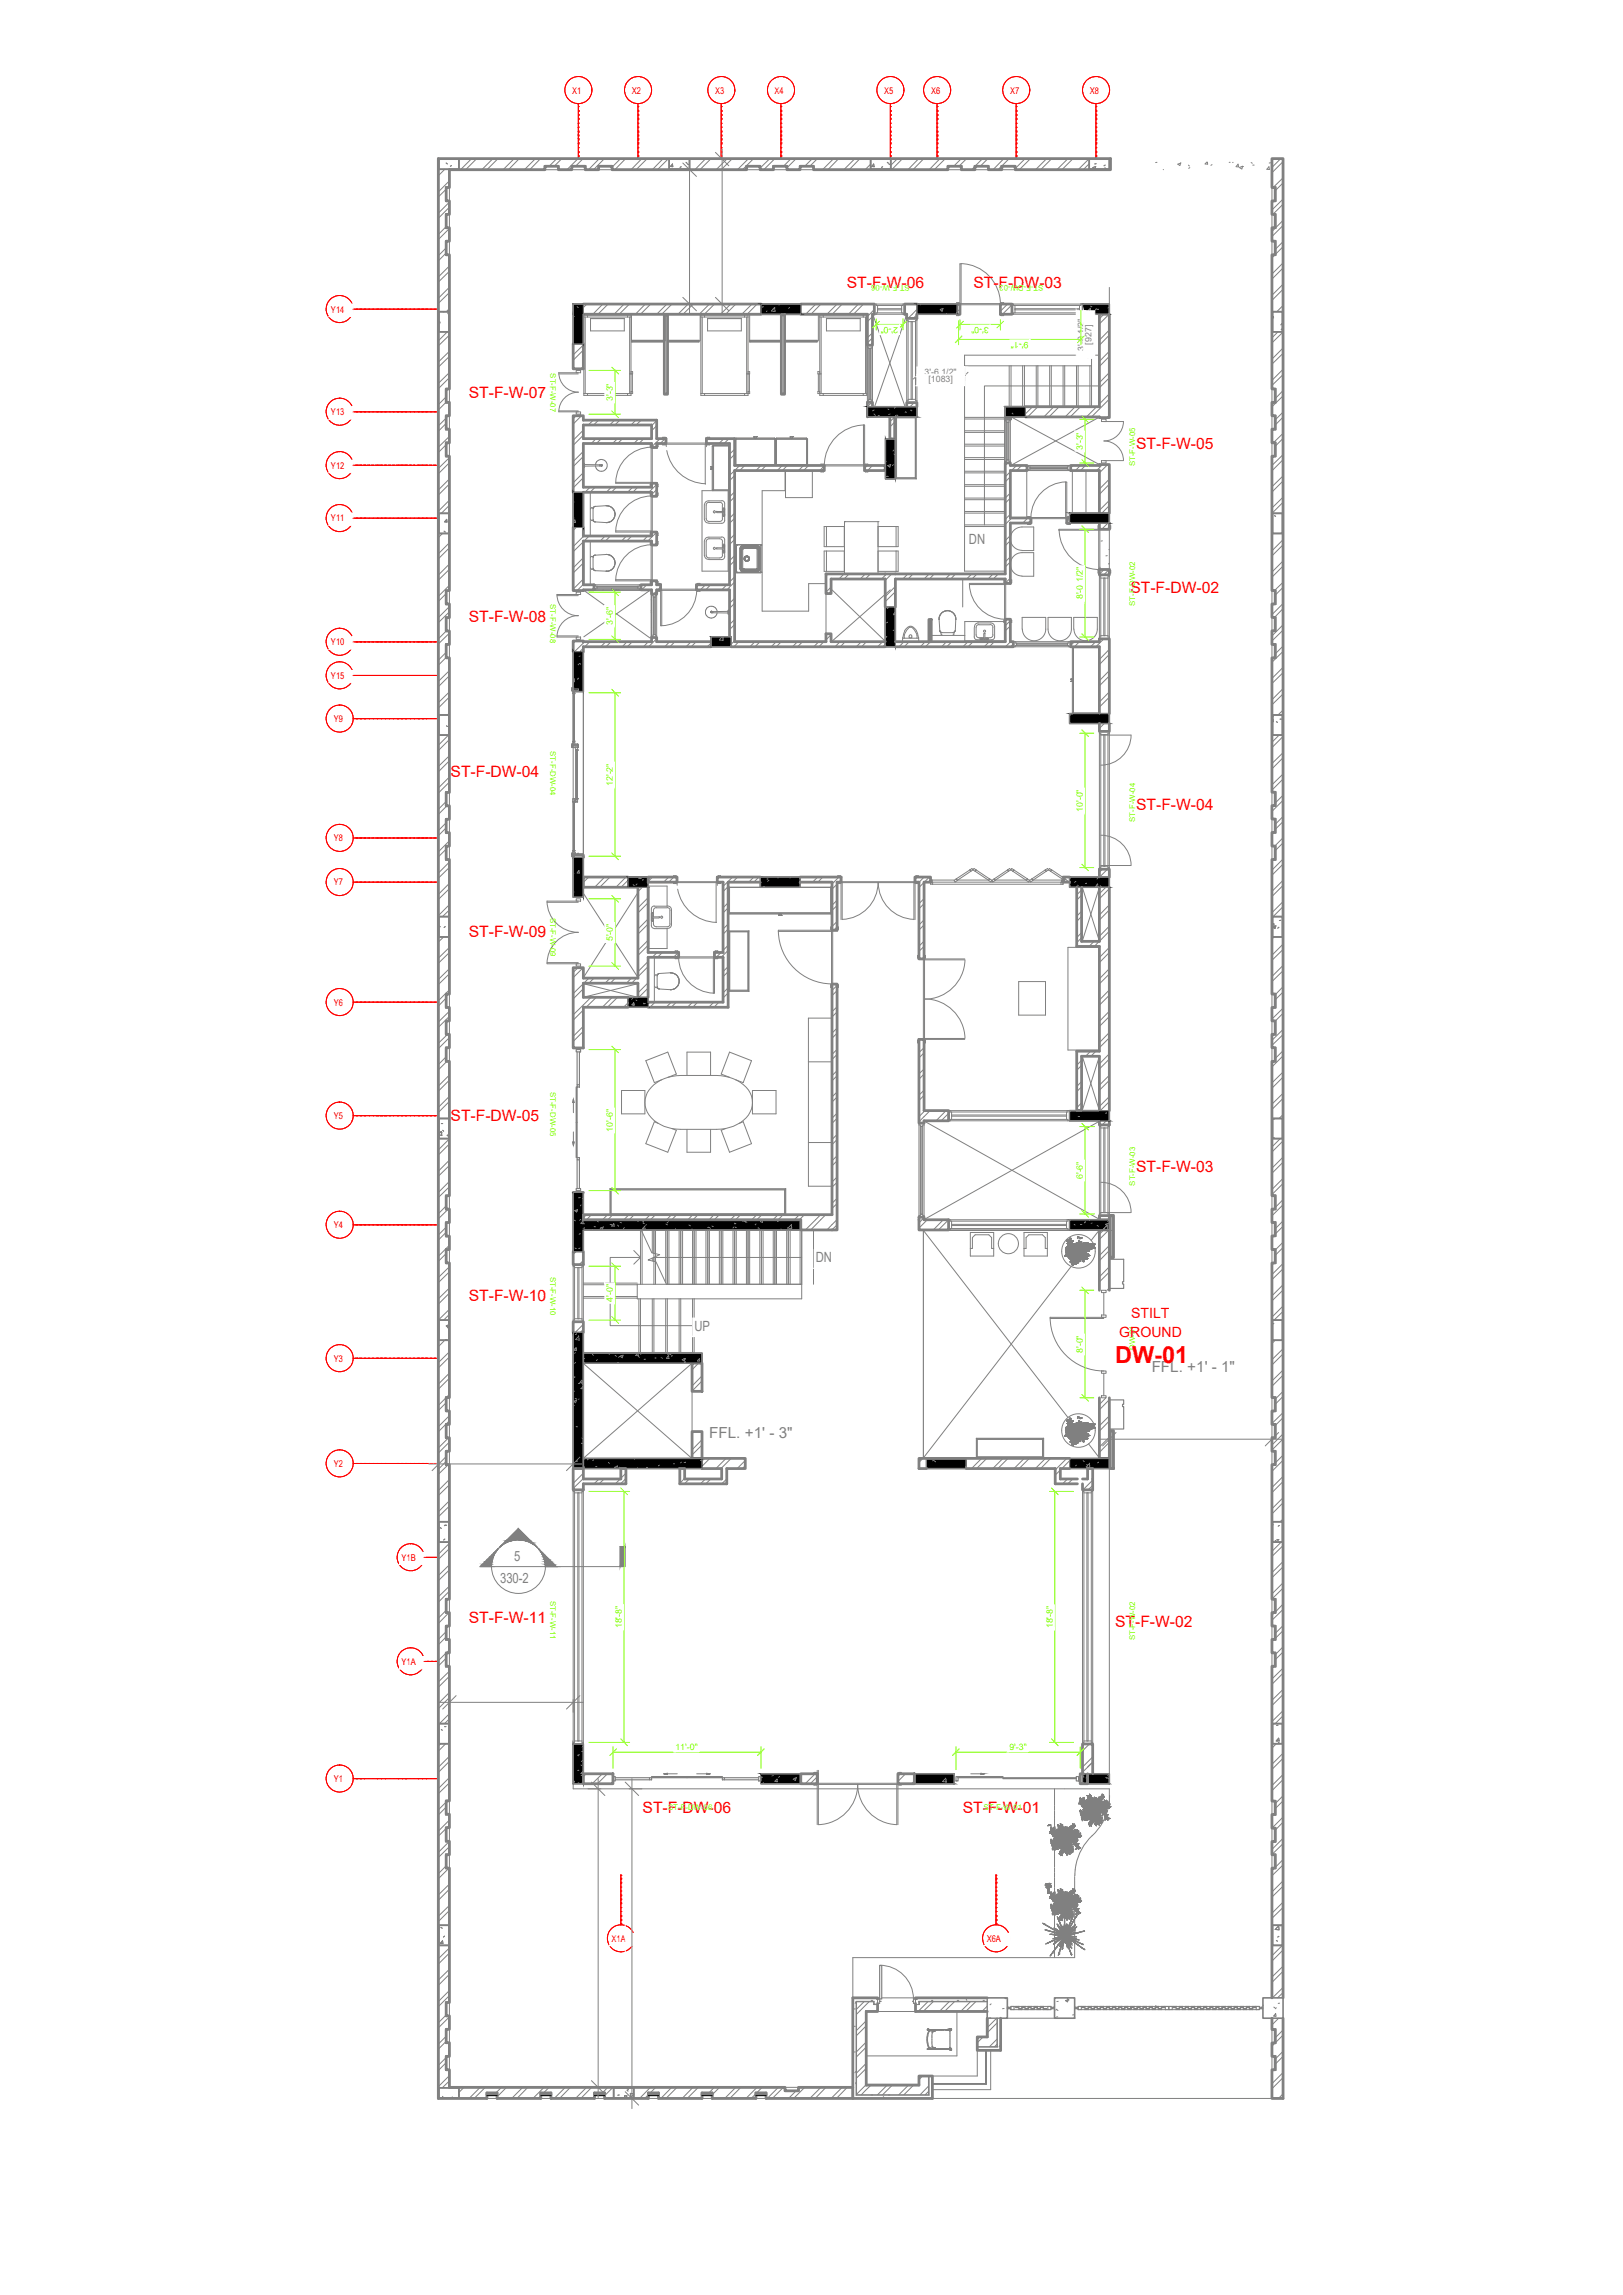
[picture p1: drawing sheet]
<svg xmlns="http://www.w3.org/2000/svg" width="297mm" height="420mm" viewBox="0 0 297 420" stroke-linecap="round" stroke-linejoin="round" font-family="sans-serif">
<defs><g id="words">
<text font-size="4.3" fill="#f00" x="204.1" y="249.6">DW-01</text>
<g font-size="2.9" fill="#f00">
<text x="155" y="52.8">ST-F-W-06</text>
<text x="178.1" y="52.7">ST-F-DW-03</text>
<text x="85.8" y="72.9">ST-F-W-07</text>
<text x="207.9" y="82.3">ST-F-W-05</text>
<text x="85.8" y="114">ST-F-W-08</text>
<text x="206.9" y="108.6">ST-F-DW-02</text>
<text x="82.5" y="142.2">ST-F-DW-04</text>
<text x="207.9" y="148.3">ST-F-W-04</text>
<text x="85.8" y="171.6">ST-F-W-09</text>
<text x="82.5" y="205.3">ST-F-DW-05</text>
<text x="207.9" y="214.6">ST-F-W-03</text>
<text x="85.8" y="238.1">ST-F-W-10</text>
<text x="85.8" y="297.2">ST-F-W-11</text>
<text x="204.1" y="297.8">ST-F-W-02</text>
<text x="117.6" y="332">ST-F-DW-06</text>
<text x="176.2" y="332">ST-F-W-01</text>
</g>
<g font-size="2.8" fill="#808080">
<text x="210.8" y="251.1">FFL. +1' - 1&quot;</text>
<text x="129.8" y="263.3">FFL. +1' - 3&quot;</text>
</g>
<g font-size="2.6" fill="#808080">
<text x="177.3" y="99.6">DN</text>
<text x="149.3" y="231.1">DN</text>
<text x="127.1" y="243.6">UP</text>
<text x="94.1" y="285.8">5</text>
<text x="91.5" y="289.9">330-2</text>
</g>
<g font-size="2.6" fill="#f00">
<text x="204.9" y="244.8">GROUND</text>
<text x="207" y="241.3">STILT</text>
</g>
<g font-size="1.7" fill="#f00">
<text x="104.7" y="17.1">X1</text>
<text x="115.7" y="17.1">X2</text>
<text x="130.9" y="17.1">X3</text>
<text x="141.8" y="17.1">X4</text>
<text x="161.8" y="17.1">X5</text>
<text x="170.4" y="17.1">X6</text>
<text x="184.9" y="17.1">X7</text>
<text x="199.5" y="17.1">X8</text>
<text x="60.6" y="57.2">Y14</text>
<text x="60.6" y="76">Y13</text>
<text x="60.6" y="85.8">Y12</text>
<text x="60.6" y="95.5">Y11</text>
<text x="60.6" y="118.1">Y10</text>
<text x="60.6" y="124.2">Y15</text>
<text x="61.1" y="132.2">Y9</text>
<text x="61.1" y="154">Y8</text>
<text x="61.1" y="162.1">Y7</text>
<text x="61.1" y="184.1">Y6</text>
<text x="61.1" y="204.9">Y5</text>
<text x="61.1" y="224.9">Y4</text>
<text x="61.1" y="249.3">Y3</text>
<text x="61.1" y="268.5">Y2</text>
<text x="73.5" y="285.7">Y1B</text>
<text x="73.5" y="304.8">Y1A</text>
<text x="61.1" y="326.3">Y1</text>
<text x="111.9" y="355.5">X1A</text>
<text x="180.6" y="355.5">X6A</text>
</g>
<g font-size="1.6" fill="#7fff00">
<text x="164.4" y="59.8" transform="rotate(-180 164.4 59.8)">2'-0&quot;</text>
<text x="181" y="59.8" transform="rotate(-180 181 59.8)">3'-0&quot;</text>
<text x="188.2" y="62.5" transform="rotate(-180 188.2 62.5)">9'-1&quot;</text>
<text x="112.1" y="73.4" transform="rotate(-90 112.1 73.4)">3'-3&quot;</text>
<text x="198.2" y="82.4" transform="rotate(-90 198.2 82.4)">3'-3&quot;</text>
<text x="198.2" y="109.7" transform="rotate(-90 198.2 109.7)">8'-0 1/2&quot;</text>
<text x="112.1" y="114.3" transform="rotate(-90 112.1 114.3)">3'-6&quot;</text>
<text x="112.2" y="143.9" transform="rotate(-90 112.2 143.9)">12'-2&quot;</text>
<text x="198.2" y="148.6" transform="rotate(-90 198.2 148.6)">10'-0&quot;</text>
<text x="112.1" y="172.3" transform="rotate(-90 112.1 172.3)">5'-0&quot;</text>
<text x="112.1" y="207.2" transform="rotate(-90 112.1 207.2)">10'-6&quot;</text>
<text x="198.2" y="215.9" transform="rotate(-90 198.2 215.9)">6'-6&quot;</text>
<text x="112.1" y="238.3" transform="rotate(-90 112.1 238.3)">4'-0&quot;</text>
<text x="198.2" y="247.7" transform="rotate(-90 198.2 247.7)">8'-0&quot;</text>
<text x="113.8" y="298.1" transform="rotate(-90 113.8 298.1)">18'-8&quot;</text>
<text x="192.7" y="298.1" transform="rotate(-90 192.7 298.1)">18'-8&quot;</text>
<text x="123.6" y="320.4">11'-0&quot;</text>
<text x="184.7" y="320.4">9'-3&quot;</text>
</g>
<g font-size="1.6" fill="#808080">
<text x="198.4" y="64.2" transform="rotate(-90 198.4 64.2)">3'-0 1/2&quot;</text>
<text x="199.8" y="63.1" transform="rotate(-90 199.8 63.1)">[927]</text>
<text x="169.2" y="68.7">3'-6 1/2&quot;</text>
<text x="169.9" y="70">[1083]</text>
</g>
<g font-size="1.4" fill="#7fff00">
<text x="166.5" y="52.2" transform="rotate(-180 166.5 52.2)">ST-F-W-06</text>
<text x="191" y="52.2" transform="rotate(-180 191 52.2)">ST-F-DW-03</text>
<text x="100.7" y="68.4" transform="rotate(90 100.7 68.4)">ST-F-W-07</text>
<text x="207.7" y="85.4" transform="rotate(-90 207.7 85.4)">ST-F-W-05</text>
<text x="100.7" y="110.6" transform="rotate(90 100.7 110.6)">ST-F-W-08</text>
<text x="207.7" y="111" transform="rotate(-90 207.7 111)">ST-F-DW-02</text>
<text x="100.7" y="137.5" transform="rotate(90 100.7 137.5)">ST-F-DW-04</text>
<text x="207.7" y="150.5" transform="rotate(-90 207.7 150.5)">ST-F-W-04</text>
<text x="100.7" y="168" transform="rotate(90 100.7 168)">ST-F-W-09</text>
<text x="100.7" y="199.9" transform="rotate(90 100.7 199.9)">ST-F-DW-05</text>
<text x="207.7" y="217" transform="rotate(-90 207.7 217)">ST-F-W-03</text>
<text x="100.7" y="233.7" transform="rotate(90 100.7 233.7)">ST-F-W-10</text>
<text x="207.7" y="247.1" transform="rotate(-90 207.7 247.1)">DW-01</text>
<text x="100.7" y="293.1" transform="rotate(90 100.7 293.1)">ST-F-W-11</text>
<text x="207.7" y="300.3" transform="rotate(-90 207.7 300.3)">ST-F-W-02</text>
<text x="122.3" y="331.4">ST-F-DW-06</text>
<text x="180" y="331.4">ST-F-W-01</text>
</g>
</g></defs>
<!-- layer: S-GRID-IDEN -->
<g fill="none" stroke="#f00" stroke-width=".18">
<circle cx="105.9" cy="16.5" r="2.48"/>
<circle cx="116.8" cy="16.5" r="2.48"/>
<circle cx="132" cy="16.5" r="2.48"/>
<circle cx="142.9" cy="16.5" r="2.48"/>
<circle cx="163" cy="16.5" r="2.48"/>
<circle cx="171.5" cy="16.5" r="2.48"/>
<circle cx="186" cy="16.5" r="2.48"/>
<circle cx="200.6" cy="16.5" r="2.48"/>
<circle cx="62.2" cy="56.6" r="2.48"/>
<circle cx="62.2" cy="75.4" r="2.48"/>
<circle cx="62.2" cy="94.8" r="2.48"/>
<circle cx="62.2" cy="85.2" r="2.48"/>
<circle cx="62.2" cy="117.5" r="2.48"/>
<circle cx="62.2" cy="123.6" r="2.48"/>
<circle cx="62.2" cy="131.6" r="2.48"/>
<circle cx="62.2" cy="153.4" r="2.48"/>
<circle cx="62.2" cy="161.5" r="2.48"/>
<circle cx="62.2" cy="183.5" r="2.48"/>
<circle cx="62.2" cy="204.2" r="2.48"/>
<circle cx="62.2" cy="224.2" r="2.48"/>
<circle cx="62.2" cy="248.6" r="2.48"/>
<circle cx="62.2" cy="267.9" r="2.48"/>
<circle cx="75.2" cy="285.1" r="2.48"/>
<circle cx="75.2" cy="304.1" r="2.48"/>
<circle cx="62.2" cy="325.6" r="2.48"/>
<circle cx="113.6" cy="354.9" r="2.48"/>
<circle cx="182.3" cy="354.9" r="2.48"/>
</g>
<g fill="#fff" stroke="#fff" stroke-width=".18">
<path d="M104.4 15.6v2.3l3.3-2.3zM104.4 17.9l3.3-2.3v2.3z"/>
<path d="M115.4 15.6v2.3l3.2-2.3zM115.4 17.9l3.2-2.3v2.3z"/>
<path d="M130.6 15.6v2.3l3.2-2.3zM130.6 17.9l3.2-2.3v2.3z"/>
<path d="M141.5 15.6v2.3l3.2-2.3zM141.5 17.9l3.2-2.3v2.3z"/>
<path d="M161.5 15.6v2.3l3.3-2.3zM161.5 17.9l3.3-2.3v2.3z"/>
<path d="M170.1 15.6v2.3l3.2-2.3zM170.1 17.9l3.2-2.3v2.3z"/>
<path d="M184.6 15.6v2.3l3.2-2.3zM184.6 17.9l3.2-2.3v2.3z"/>
<path d="M199.2 15.6v2.3l3.2-2.3zM199.2 17.9l3.2-2.3v2.3z"/>
<path d="M60.7 324.7v2.3l3.3-2.3zM60.7 327l3.3-2.3v2.3z"/>
<path d="M60.7 267v2.2l3.3-2.2zM60.7 269.2l3.3-2.2v2.2z"/>
<path d="M60.7 247.7v2.3l3.3-2.3zM60.7 250l3.3-2.3v2.3z"/>
<path d="M60.7 223.3v2.3l3.3-2.3zM60.7 225.6l3.3-2.3v2.3z"/>
<path d="M60.7 203.3v2.3l3.3-2.3zM60.7 205.6l3.3-2.3v2.3z"/>
<path d="M60.7 182.6v2.2l3.3-2.2zM60.7 184.8l3.3-2.2v2.2z"/>
<path d="M60.7 160.6v2.2l3.3-2.2zM60.7 162.8l3.3-2.2v2.2z"/>
<path d="M60.7 152.5v2.2l3.3-2.2zM60.7 154.7l3.3-2.2v2.2z"/>
<path d="M60.7 130.6v2.3l3.3-2.3zM60.7 132.9l3.3-2.3v2.3z"/>
<path d="M60.3 116.6v2.2l4.4-2.2zM60.3 118.8l4.4-2.2v2.2z"/>
<path d="M60.3 93.9v2.3l4.4-2.3zM60.3 96.2l4.4-2.3v2.3z"/>
<path d="M60.3 84.2v2.3l4.4-2.3zM60.3 86.5l4.4-2.3v2.3z"/>
<path d="M60.3 74.5v2.2l4.4-2.2zM60.3 76.7l4.4-2.2v2.2z"/>
<path d="M60.3 55.7v2.3l4.4-2.3zM60.3 58l4.4-2.3v2.3z"/>
<path d="M60.3 122.7v2.3l4.4-2.3zM60.3 125l4.4-2.3v2.3z"/>
<path d="M73.2 303.3v2.2l4.6-2.2zM73.2 305.5l4.6-2.2v2.2z"/>
<path d="M73.2 284.2v2.2l4.6-2.2zM73.2 286.4l4.6-2.2v2.2z"/>
<path d="M111.6 353.9v2.3l4.7-2.3zM111.6 356.2l4.7-2.3v2.3z"/>
<path d="M180.3 353.9v2.3l4.7-2.3zM180.3 356.2l4.7-2.3v2.3z"/>
<path d="M104.4 15.6v2.3l3.3-2.3zM104.4 17.9l3.3-2.3v2.3z"/>
<path d="M115.4 15.6v2.3l3.2-2.3zM115.4 17.9l3.2-2.3v2.3z"/>
<path d="M130.6 15.6v2.3l3.2-2.3zM130.6 17.9l3.2-2.3v2.3z"/>
<path d="M141.5 15.6v2.3l3.2-2.3zM141.5 17.9l3.2-2.3v2.3z"/>
<path d="M161.5 15.6v2.3l3.3-2.3zM161.5 17.9l3.3-2.3v2.3z"/>
<path d="M170.1 15.6v2.3l3.2-2.3zM170.1 17.9l3.2-2.3v2.3z"/>
<path d="M184.6 15.6v2.3l3.2-2.3zM184.6 17.9l3.2-2.3v2.3z"/>
<path d="M199.2 15.6v2.3l3.2-2.3zM199.2 17.9l3.2-2.3v2.3z"/>
<path d="M60.7 324.7v2.3l3.3-2.3zM60.7 327l3.3-2.3v2.3z"/>
<path d="M60.7 267v2.2l3.3-2.2zM60.7 269.2l3.3-2.2v2.2z"/>
<path d="M60.7 247.7v2.3l3.3-2.3zM60.7 250l3.3-2.3v2.3z"/>
<path d="M60.7 223.3v2.3l3.3-2.3zM60.7 225.6l3.3-2.3v2.3z"/>
<path d="M60.7 203.3v2.3l3.3-2.3zM60.7 205.6l3.3-2.3v2.3z"/>
<path d="M60.7 182.6v2.2l3.3-2.2zM60.7 184.8l3.3-2.2v2.2z"/>
<path d="M60.7 160.6v2.2l3.3-2.2zM60.7 162.8l3.3-2.2v2.2z"/>
<path d="M60.7 152.5v2.2l3.3-2.2zM60.7 154.7l3.3-2.2v2.2z"/>
<path d="M60.7 130.6v2.3l3.3-2.3zM60.7 132.9l3.3-2.3v2.3z"/>
<path d="M60.3 116.6v2.2l4.4-2.2zM60.3 118.8l4.4-2.2v2.2z"/>
<path d="M60.3 93.9v2.3l4.4-2.3zM60.3 96.2l4.4-2.3v2.3z"/>
<path d="M60.3 84.2v2.3l4.4-2.3zM60.3 86.5l4.4-2.3v2.3z"/>
<path d="M60.3 74.5v2.2l4.4-2.2zM60.3 76.7l4.4-2.2v2.2z"/>
<path d="M60.3 55.7v2.3l4.4-2.3zM60.3 58l4.4-2.3v2.3z"/>
<path d="M60.3 122.7v2.3l4.4-2.3zM60.3 125l4.4-2.3v2.3z"/>
<path d="M73.2 303.3v2.2l4.6-2.2zM73.2 305.5l4.6-2.2v2.2z"/>
<path d="M73.2 284.2v2.2l4.6-2.2zM73.2 286.4l4.6-2.2v2.2z"/>
<path d="M111.6 353.9v2.3l4.7-2.3zM111.6 356.2l4.7-2.3v2.3z"/>
<path d="M180.3 353.9v2.3l4.7-2.3zM180.3 356.2l4.7-2.3v2.3z"/>
</g>
<!-- layer: S-GRID -->
<g fill="none" stroke="#f00" stroke-width=".18">
<path d="M105.8 19.7v.5M105.8 19.5h.1M105.8 19v.3M105.8 19.4v.1M105.8 19.6h.1M116.8 19.7v.5M116.8 19.5h.1M116.8 19v.3M116.8 19.4v.1M116.8 19.6h.1M132 19.7v.5M132 19.5h.1"/>
<path d="M132 19v.3M132 19.4v.1M132 19.6h.1M142.9 19.7v.5M142.9 19.5h.1M142.9 19v.3M142.9 19.4v.1M142.9 19.6h.1M162.9 19.7v.5M162.9 19.5h.1M162.9 19v.3M162.9 19.4v.1"/>
<path d="M162.9 19.6h.1M171.5 19.7v.5M171.5 19.5h.1M171.5 19v.3M171.5 19.4v.1M171.5 19.6h.1M186 19.7v.5M186 19.5h.1M186 19v.3M186 19.4v.1M186 19.6h.1M200.6 19.7v.5"/>
<path d="M200.6 19.5h.1M200.6 19v.3M200.6 19.4v.1M200.6 19.6h.1M105.8 28.8v.2M105.8 28.7h.1M105.8 28.5h.1M105.8 28v.3M105.8 27.9h.1M105.8 27.8h.1M105.8 27.2v.4M105.8 27.1h.1"/>
<path d="M105.8 26.5v.5M105.8 26.3h.1M105.8 26.2h.1M105.8 25.7v.4M105.8 25.6h.1M105.8 25.4h.1M105.8 25.1v.2M105.8 24.9h.1M105.8 24.7h.1M105.8 24.2v.4M105.8 24.2h.1M105.8 24h.1"/>
<path d="M105.8 23.5v.3M105.8 23.3h.1M105.8 22.7v.4M105.8 22.6h.1M105.8 22v.4M105.8 21.8h.1M105.8 21.7h.1M105.8 21.3v.2M105.8 21.1h.1M105.8 21h.1M105.8 20.4v.4M105.8 20.4h.1"/>
<path d="M105.8 20.2h.1M105.8 20.3v.1M105.8 20.8v.1M105.8 21v.1M105.8 21.2v.1M105.8 21.5v.1M105.8 21.7v.1M105.8 21.9v.1M105.8 22.4v.1M105.8 22.6v.1M105.8 23.2h.1M105.8 23.3v.1"/>
<path d="M105.8 23.9v.1M105.8 24v.1M105.8 24.6v.1M105.8 24.8h.1M105.8 24.9v.1M105.8 25.3v.1M105.8 25.5v.1M105.8 26.2v.1M105.8 26.4v.1M105.8 27.1v.1M105.8 27.6v.1M105.8 27.8v.1"/>
<path d="M105.8 28.4h.1M105.8 28.5v.1M105.8 28.7v.1M116.8 28.8v.2M116.8 28.7h.1M116.8 28.5h.1M116.8 28v.3M116.8 27.9h.1M116.8 27.8h.1M116.8 27.2v.4M116.8 27.1h.1M116.8 26.5v.5"/>
<path d="M116.8 26.3h.1M116.8 26.2h.1M116.8 25.7v.4M116.8 25.6h.1M116.8 25.4h.1M116.8 25.1v.2M116.8 24.9h.1M116.8 24.7h.1M116.8 24.2v.4M116.8 24.2h.1M116.8 24h.1M116.8 23.5v.3"/>
<path d="M116.8 23.3h.1M116.8 22.7v.4M116.8 22.6h.1M116.8 22v.4M116.8 21.8h.1M116.8 21.7h.1M116.8 21.3v.2M116.8 21.1h.1M116.8 21h.1M116.8 20.4v.4M116.8 20.4h.1M116.8 20.2h.1"/>
<path d="M116.8 20.3v.1M116.8 20.8v.1M116.8 21v.1M116.8 21.2v.1M116.8 21.5v.1M116.8 21.7v.1M116.8 21.9v.1M116.8 22.4v.1M116.8 22.6v.1M116.8 23.2h.1M116.8 23.3v.1M116.8 23.9v.1"/>
<path d="M116.8 24v.1M116.8 24.6v.1M116.8 24.8h.1M116.8 24.9v.1M116.8 25.3v.1M116.8 25.5v.1M116.8 26.2v.1M116.8 26.4v.1M116.8 27.1v.1M116.8 27.6v.1M116.8 27.8v.1M116.8 28.4h.1"/>
<path d="M116.8 28.5v.1M116.8 28.7v.1M132 28.8v.2M132 28.7h.1M132 28.5h.1M132 28v.3M132 27.9h.1M132 27.8h.1M132 27.2v.4M132 27.1h.1M132 26.5v.5M132 26.3h.1"/>
<path d="M132 26.2h.1M132 25.7v.4M132 25.6h.1M132 25.4h.1M132 25.1v.2M132 24.9h.1M132 24.7h.1M132 24.2v.4M132 24.2h.1M132 24h.1M132 23.5v.3M132 23.3h.1"/>
<path d="M132 22.7v.4M132 22.6h.1M132 22v.4M132 21.8h.1M132 21.7h.1M132 21.3v.2M132 21.1h.1M132 21h.1M132 20.4v.4M132 20.4h.1M132 20.2h.1M132 20.3v.1"/>
<path d="M132 20.8v.1M132 21v.1M132 21.2v.1M132 21.5v.1M132 21.7v.1M132 21.9v.1M132 22.4v.1M132 22.6v.1M132 23.2h.1M132 23.3v.1M132 23.9v.1M132 24v.1"/>
<path d="M132 24.6v.1M132 24.8h.1M132 24.9v.1M132 25.3v.1M132 25.5v.1M132 26.2v.1M132 26.4v.1M132 27.1v.1M132 27.6v.1M132 27.8v.1M132 28.4h.1M132 28.5v.1"/>
<path d="M132 28.7v.1M142.9 28.8v.2M142.9 28.7h.1M142.9 28.5h.1M142.9 28v.3M142.9 27.9h.1M142.9 27.8h.1M142.9 27.2v.4M142.9 27.1h.1M142.9 26.5v.5M142.9 26.3h.1M142.9 26.2h.1"/>
<path d="M142.9 25.7v.4M142.9 25.6h.1M142.9 25.4h.1M142.9 25.1v.2M142.9 24.9h.1M142.9 24.7h.1M142.9 24.2v.4M142.9 24.2h.1M142.9 24h.1M142.9 23.5v.3M142.9 23.3h.1M142.9 22.7v.4"/>
<path d="M142.9 22.6h.1M142.9 22v.4M142.9 21.8h.1M142.9 21.7h.1M142.9 21.3v.2M142.9 21.1h.1M142.9 21h.1M142.9 20.4v.4M142.9 20.4h.1M142.9 20.2h.1M142.9 20.3v.1M142.9 20.8v.1"/>
<path d="M142.9 21v.1M142.9 21.2v.1M142.9 21.5v.1M142.9 21.7v.1M142.9 21.9v.1M142.9 22.4v.1M142.9 22.6v.1M142.9 23.2h.1M142.9 23.3v.1M142.9 23.9v.1M142.9 24v.1M142.9 24.6v.1"/>
<path d="M142.9 24.8h.1M142.9 24.9v.1M142.9 25.3v.1M142.9 25.5v.1M142.9 26.2v.1M142.9 26.4v.1M142.9 27.1v.1M142.9 27.6v.1M142.9 27.8v.1M142.9 28.4h.1M142.9 28.5v.1M142.9 28.7v.1"/>
<path d="M162.9 28.8v.2M162.9 28.7h.1M162.9 28.5h.1M162.9 28v.3M162.9 27.9h.1M162.9 27.8h.1M162.9 27.2v.4M162.9 27.1h.1M162.9 26.5v.5M162.9 26.3h.1M162.9 26.2h.1M162.9 25.7v.4"/>
<path d="M162.9 25.6h.1M162.9 25.4h.1M162.9 25.1v.2M162.9 24.9h.1M162.9 24.7h.1M162.9 24.2v.4M162.9 24.2h.1M162.9 24h.1M162.9 23.5v.3M162.9 23.3h.1M162.9 22.7v.4M162.9 22.6h.1"/>
<path d="M162.9 22v.4M162.9 21.8h.1M162.9 21.7h.1M162.9 21.3v.2M162.9 21.1h.1M162.9 21h.1M162.9 20.4v.4M162.9 20.4h.1M162.9 20.2h.1M162.9 20.3v.1M162.9 20.8v.1M162.9 21v.1"/>
<path d="M162.9 21.2v.1M162.9 21.5v.1M162.9 21.7v.1M162.9 21.9v.1M162.9 22.4v.1M162.9 22.6v.1M162.9 23.2h.1M162.9 23.3v.1M162.9 23.9v.1M162.9 24v.1M162.9 24.6v.1M162.9 24.8h.1"/>
<path d="M162.9 24.9v.1M162.9 25.3v.1M162.9 25.5v.1M162.9 26.2v.1M162.9 26.4v.1M162.9 27.1v.1M162.9 27.6v.1M162.9 27.8v.1M162.9 28.4h.1M162.9 28.5v.1M162.9 28.7v.1M171.5 28.8v.2"/>
<path d="M171.5 28.7h.1M171.5 28.5h.1M171.5 28v.3M171.5 27.9h.1M171.5 27.8h.1M171.5 27.2v.4M171.5 27.1h.1M171.5 26.5v.5M171.5 26.3h.1M171.5 26.2h.1M171.5 25.7v.4M171.5 25.6h.1"/>
<path d="M171.5 25.4h.1M171.5 25.1v.2M171.5 24.9h.1M171.5 24.7h.1M171.5 24.2v.4M171.5 24.2h.1M171.5 24h.1M171.5 23.5v.3M171.5 23.3h.1M171.5 22.7v.4M171.5 22.6h.1M171.5 22v.4"/>
<path d="M171.5 21.8h.1M171.5 21.7h.1M171.5 21.3v.2M171.5 21.1h.1M171.5 21h.1M171.5 20.4v.4M171.5 20.4h.1M171.5 20.2h.1M171.5 20.3v.1M171.5 20.8v.1M171.5 21v.1M171.5 21.2v.1"/>
<path d="M171.5 21.5v.1M171.5 21.7v.1M171.5 21.9v.1M171.5 22.4v.1M171.5 22.6v.1M171.5 23.2h.1M171.5 23.3v.1M171.5 23.9v.1M171.5 24v.1M171.5 24.6v.1M171.5 24.8h.1M171.5 24.9v.1"/>
<path d="M171.5 25.3v.1M171.5 25.5v.1M171.5 26.2v.1M171.5 26.4v.1M171.5 27.1v.1M171.5 27.6v.1M171.5 27.8v.1M171.5 28.4h.1M171.5 28.5v.1M171.5 28.7v.1M186 28.8v.2M186 28.7h.1"/>
<path d="M186 28.5h.1M186 28v.3M186 27.9h.1M186 27.8h.1M186 27.2v.4M186 27.1h.1M186 26.5v.5M186 26.3h.1M186 26.2h.1M186 25.7v.4M186 25.6h.1M186 25.4h.1"/>
<path d="M186 25.1v.2M186 24.9h.1M186 24.7h.1M186 24.2v.4M186 24.2h.1M186 24h.1M186 23.5v.3M186 23.3h.1M186 22.7v.4M186 22.6h.1M186 22v.4M186 21.8h.1"/>
<path d="M186 21.7h.1M186 21.3v.2M186 21.1h.1M186 21h.1M186 20.4v.4M186 20.4h.1M186 20.2h.1M186 20.3v.1M186 20.8v.1M186 21v.1M186 21.2v.1M186 21.5v.1"/>
<path d="M186 21.7v.1M186 21.9v.1M186 22.4v.1M186 22.6v.1M186 23.2h.1M186 23.3v.1M186 23.9v.1M186 24v.1M186 24.6v.1M186 24.8h.1M186 24.9v.1M186 25.3v.1"/>
<path d="M186 25.5v.1M186 26.2v.1M186 26.4v.1M186 27.1v.1M186 27.6v.1M186 27.8v.1M186 28.4h.1M186 28.5v.1M186 28.7v.1M200.6 28.8v.2M200.6 28.7h.1M200.6 28.5h.1"/>
<path d="M200.6 28v.3M200.6 27.9h.1M200.6 27.8h.1M200.6 27.2v.4M200.6 27.1h.1M200.6 26.5v.5M200.6 26.3h.1M200.6 26.2h.1M200.6 25.7v.4M200.6 25.6h.1M200.6 25.4h.1M200.6 25.1v.2"/>
<path d="M200.6 24.9h.1M200.6 24.7h.1M200.6 24.2v.4M200.6 24.2h.1M200.6 24h.1M200.6 23.5v.3M200.6 23.3h.1M200.6 22.7v.4M200.6 22.6h.1M200.6 22v.4M200.6 21.8h.1M200.6 21.7h.1"/>
<path d="M200.6 21.3v.2M200.6 21.1h.1M200.6 21h.1M200.6 20.4v.4M200.6 20.4h.1M200.6 20.2h.1M200.6 20.3v.1M200.6 20.8v.1M200.6 21v.1M200.6 21.2v.1M200.6 21.5v.1M200.6 21.7v.1"/>
<path d="M200.6 21.9v.1M200.6 22.4v.1M200.6 22.6v.1M200.6 23.2h.1M200.6 23.3v.1M200.6 23.9v.1M200.6 24v.1M200.6 24.6v.1M200.6 24.8h.1M200.6 24.9v.1M200.6 25.3v.1M200.6 25.5v.1"/>
<path d="M200.6 26.2v.1M200.6 26.4v.1M200.6 27.1v.1M200.6 27.6v.1M200.6 27.8v.1M200.6 28.4h.1M200.6 28.5v.1M200.6 28.7v.1M64.6 56.6h.4M65 56.6h.1M65.2 56.6h.1M65.3 56.6h.1"/>
<path d="M65.4 56.6h.1M65.5 56.6h.2M65.7 56.6h.1M65.9 56.6h.1M66 56.6h.1M66.1 56.6h.1M66.2 56.6h.3M66.6 56.6h.1M66.8 56.6h.1M66.9 56.6h.4M67.4 56.6h.1M67.5 56.6h.1"/>
<path d="M67.6 56.6h.4M68.1 56.6h.1M68.2 56.6h.1M68.4 56.6h.5M68.9 56.6h.1M69 56.6h.1M69.1 56.6h.1M69.3 56.6h.2M69.5 56.6h.1M69.6 56.6h.1M69.7 56.6h.1M69.8 56.6h.1"/>
<path d="M70 56.6h.3M70.4 56.6h.1M70.5 56.6h.1M70.6 56.6h.1M70.7 56.6h.4M71.1 56.6h.1M71.2 56.6h.1M71.3 56.6h.1M71.4 56.6h.4M71.8 56.6h.1M72 56.6h.1M72.1 56.6h.4"/>
<path d="M72.6 56.6h.1M72.7 56.6h.1M72.9 56.6h.1M73 56.6h.2M73.3 56.6h.1M73.4 56.6h.1M73.6 56.6h.1M73.7 56.6h.3M74 56.6h.1M74.1 56.6h.1M74.2 56.6h.1M74.3 56.6h.1"/>
<path d="M74.3 56.6h.5M74.9 56.6h.1M75 56.6h.1M75.1 56.6h.1M75.2 56.6h.5M75.7 56.6h.1M75.8 56.6h.1M75.9 56.6h.4M76.3 56.6h.1M76.5 56.6h.1M76.6 56.6h.1M76.7 56.6h.3"/>
<path d="M77 56.6h.1M77.2 56.6h.1M77.3 56.6h.1M77.4 56.6h.1M77.5 56.6h.2M77.8 56.6h.1M77.9 56.6h.1M78.1 56.6h.1M78.2 56.6h.4M78.7 56.6h.1M78.8 56.6h.1M79 56.6h.3"/>
<path d="M79.4 56.6h.1M79.5 56.6h.1M79.7 56.6h.4M80.1 56.6h.1M64.6 75.4h.4M65 75.4h.1M65.2 75.4h.1M65.3 75.4h.1M65.4 75.4h.1M65.5 75.4h.2M65.7 75.4h.1M65.9 75.4h.1"/>
<path d="M66 75.4h.1M66.1 75.4h.1M66.2 75.4h.3M66.6 75.4h.1M66.8 75.4h.1M66.9 75.4h.4M67.4 75.4h.1M67.5 75.4h.1M67.6 75.4h.4M68.1 75.4h.1M68.2 75.4h.1M68.4 75.4h.5"/>
<path d="M68.9 75.4h.1M69 75.4h.1M69.1 75.4h.1M69.3 75.4h.2M69.5 75.4h.1M69.6 75.4h.1M69.7 75.4h.1M69.8 75.4h.1M70 75.4h.3M70.4 75.4h.1M70.5 75.4h.1M70.6 75.4h.1"/>
<path d="M70.7 75.4h.4M71.1 75.4h.1M71.2 75.4h.1M71.3 75.4h.1M71.4 75.4h.4M71.8 75.4h.1M72 75.4h.1M72.1 75.4h.4M72.6 75.4h.1M72.7 75.4h.1M72.9 75.4h.1M73 75.4h.2"/>
<path d="M73.3 75.4h.1M73.4 75.4h.1M73.6 75.4h.1M73.7 75.4h.3M74 75.4h.1M74.1 75.4h.1M74.2 75.4h.1M74.3 75.4h.1M74.3 75.4h.5M74.9 75.4h.1M75 75.4h.1M75.1 75.4h.1"/>
<path d="M75.2 75.4h.5M75.7 75.4h.1M75.8 75.4h.1M75.9 75.4h.4M76.3 75.4h.1M76.5 75.4h.1M76.6 75.4h.1M76.7 75.4h.3M77 75.4h.1M77.2 75.4h.1M77.3 75.4h.1M77.4 75.4h.1"/>
<path d="M77.5 75.4h.2M77.8 75.4h.1M77.9 75.4h.1M78.1 75.4h.1M78.2 75.4h.4M78.7 75.4h.1M78.8 75.4h.1M79 75.4h.3M79.4 75.4h.1M79.5 75.4h.1M79.7 75.4h.4M80.1 75.4h.1"/>
<path d="M64.6 94.9h.4M64.6 85.2h.4M65 94.9h.1M65 85.2h.1M65.2 94.9h.1M65.2 85.2h.1M65.3 94.9h.1M65.3 85.2h.1M65.4 94.9h.1M65.4 85.2h.1M65.5 94.9h.2M65.5 85.2h.2"/>
<path d="M65.7 94.9h.1M65.7 85.2h.1M65.9 94.9h.1M65.9 85.2h.1M66 94.9h.1M66 85.2h.1M66.1 94.9h.1M66.1 85.2h.1M66.2 94.9h.3M66.2 85.2h.3M66.6 94.9h.1M66.6 85.2h.1"/>
<path d="M66.8 94.9h.1M66.8 85.2h.1M66.9 94.9h.4M66.9 85.2h.4M67.4 94.9h.1M67.4 85.2h.1M67.5 94.9h.1M67.5 85.2h.1M67.6 94.9h.4M67.6 85.2h.4M68.1 94.9h.1M68.1 85.2h.1"/>
<path d="M68.2 94.9h.1M68.2 85.2h.1M68.4 94.9h.5M68.4 85.2h.5M68.9 94.9h.1M68.9 85.2h.1M69 94.9h.1M69 85.2h.1M69.1 94.9h.1M69.1 85.2h.1M69.3 94.9h.2M69.3 85.2h.2"/>
<path d="M69.5 94.9h.1M69.5 85.2h.1M69.6 94.9h.1M69.6 85.2h.1M69.7 94.9h.1M69.7 85.2h.1M69.8 94.9h.1M69.8 85.2h.1M70 94.9h.3M70 85.2h.3M70.4 94.9h.1M70.4 85.2h.1"/>
<path d="M70.5 94.9h.1M70.5 85.2h.1M70.6 94.9h.1M70.6 85.2h.1M70.7 94.9h.4M70.7 85.2h.4M71.1 94.9h.1M71.1 85.2h.1M71.2 94.9h.1M71.2 85.2h.1M71.3 94.9h.1M71.3 85.2h.1"/>
<path d="M71.4 94.9h.4M71.4 85.2h.4M71.8 94.9h.1M71.8 85.2h.1M72 94.9h.1M72 85.2h.1M72.1 94.9h.4M72.1 85.2h.4M72.6 94.9h.1M72.6 85.2h.1M72.7 94.9h.1M72.7 85.2h.1"/>
<path d="M72.9 94.9h.1M72.9 85.2h.1M73 94.9h.2M73 85.2h.2M73.3 94.9h.1M73.3 85.2h.1M73.4 94.9h.1M73.4 85.2h.1M73.6 94.9h.1M73.6 85.2h.1M73.7 94.9h.3M73.7 85.2h.3"/>
<path d="M74 94.9h.1M74 85.2h.1M74.1 94.9h.1M74.1 85.2h.1M74.2 94.9h.1M74.2 85.2h.1M74.3 94.9h.1M74.3 85.2h.1M74.3 94.9h.5M74.3 85.2h.5M74.9 94.9h.1M74.9 85.2h.1"/>
<path d="M75 94.9h.1M75 85.2h.1M75.1 94.9h.1M75.1 85.2h.1M75.2 94.9h.5M75.2 85.2h.5M75.7 94.9h.1M75.7 85.2h.1M75.8 94.9h.1M75.8 85.2h.1M75.9 94.9h.4M75.9 85.2h.4"/>
<path d="M76.3 94.9h.1M76.3 85.2h.1M76.5 94.9h.1M76.5 85.2h.1M76.6 94.9h.1M76.6 85.2h.1M76.7 94.9h.3M76.7 85.2h.3M77 94.9h.1M77 85.2h.1M77.2 94.9h.1M77.2 85.2h.1"/>
<path d="M77.3 94.9h.1M77.3 85.2h.1M77.4 94.9h.1M77.4 85.2h.1M77.5 94.9h.2M77.5 85.2h.2M77.8 94.9h.1M77.8 85.2h.1M77.9 94.9h.1M77.9 85.2h.1M78.1 94.9h.1M78.1 85.2h.1"/>
<path d="M78.2 94.9h.4M78.2 85.2h.4M78.7 94.9h.1M78.7 85.2h.1M78.8 94.9h.1M78.8 85.2h.1M79 94.9h.3M79 85.2h.3M79.4 94.9h.1M79.4 85.2h.1M79.5 94.9h.1M79.5 85.2h.1"/>
<path d="M79.7 94.9h.4M79.7 85.2h.4M80.1 94.9h.1M80.1 85.2h.1M64.6 117.5h.4M65 117.5h.1M65.2 117.5h.1M65.3 117.5h.1M65.4 117.5h.1M65.5 117.5h.2M65.7 117.5h.1M65.9 117.5h.1"/>
<path d="M66 117.5h.1M66.1 117.5h.1M66.2 117.5h.3M66.6 117.5h.1M66.8 117.5h.1M66.9 117.5h.4M67.4 117.5h.1M67.5 117.5h.1M67.6 117.5h.4M68.1 117.5h.1M68.2 117.5h.1M68.4 117.5h.5"/>
<path d="M68.9 117.5h.1M69 117.5h.1M69.1 117.5h.1M69.3 117.5h.2M69.5 117.5h.1M69.6 117.5h.1M69.7 117.5h.1M69.8 117.5h.1M70 117.5h.3M70.4 117.5h.1M70.5 117.5h.1M70.6 117.5h.1"/>
<path d="M70.7 117.5h.4M71.1 117.5h.1M71.2 117.5h.1M71.3 117.5h.1M71.4 117.5h.4M71.8 117.5h.1M72 117.5h.1M72.1 117.5h.4M72.6 117.5h.1M72.7 117.5h.1M72.9 117.5h.1M73 117.5h.2"/>
<path d="M73.3 117.5h.1M73.4 117.5h.1M73.6 117.5h.1M73.7 117.5h.3M74 117.5h.1M74.1 117.5h.1M74.2 117.5h.1M74.3 117.5h.1M74.3 117.5h.5M74.9 117.5h.1M75 117.5h.1M75.1 117.5h.1"/>
<path d="M75.2 117.5h.5M75.7 117.5h.1M75.8 117.5h.1M75.9 117.5h.4M76.3 117.5h.1M76.5 117.5h.1M76.6 117.5h.1M76.7 117.5h.3M77 117.5h.1M77.2 117.5h.1M77.3 117.5h.1M77.4 117.5h.1"/>
<path d="M77.5 117.5h.2M77.8 117.5h.1M77.9 117.5h.1M78.1 117.5h.1M78.2 117.5h.4M78.7 117.5h.1M78.8 117.5h.1M79 117.5h.3M79.4 117.5h.1M79.5 117.5h.1M79.7 117.5h.4M80.1 117.5h.1"/>
<path d="M64.6 131.6h.4M64.6 123.7h.4M65 131.6h.1M65 123.7h.1M65.2 131.6h.1M65.2 123.7h.1M65.3 131.6h.1M65.3 123.7h.1M65.4 131.6h.1M65.4 123.7h.1M65.5 131.6h.2M65.5 123.7h.2"/>
<path d="M65.7 131.6h.1M65.7 123.7h.1M65.9 131.6h.1M65.9 123.7h.1M66 131.6h.1M66 123.7h.1M66.1 131.6h.1M66.1 123.7h.1M66.2 131.6h.3M66.2 123.7h.3M66.6 131.6h.1M66.6 123.7h.1"/>
<path d="M66.8 131.6h.1M66.8 123.7h.1M66.9 131.6h.4M66.9 123.7h.4M67.4 131.6h.1M67.4 123.7h.1M67.5 131.6h.1M67.5 123.7h.1M67.6 131.6h.4M67.6 123.7h.4M68.1 131.6h.1M68.1 123.7h.1"/>
<path d="M68.2 131.6h.1M68.2 123.7h.1M68.4 131.6h.5M68.4 123.7h.5M68.9 131.6h.1M68.9 123.7h.1M69 131.6h.1M69 123.7h.1M69.1 131.6h.1M69.1 123.7h.1M69.3 131.6h.2M69.3 123.7h.2"/>
<path d="M69.5 131.6h.1M69.5 123.7h.1M69.6 131.6h.1M69.6 123.7h.1M69.7 131.6h.1M69.7 123.7h.1M69.8 131.6h.1M69.8 123.7h.1M70 131.6h.3M70 123.7h.3M70.4 131.6h.1M70.4 123.7h.1"/>
<path d="M70.5 131.6h.1M70.5 123.7h.1M70.6 131.6h.1M70.6 123.7h.1M70.7 131.6h.4M70.7 123.7h.4M71.1 131.6h.1M71.1 123.7h.1M71.2 131.6h.1M71.2 123.7h.1M71.3 131.6h.1M71.3 123.7h.1"/>
<path d="M71.4 131.6h.4M71.4 123.7h.4M71.8 131.6h.1M71.8 123.7h.1M72 131.6h.1M72 123.7h.1M72.1 131.6h.4M72.1 123.7h.4M72.6 131.6h.1M72.6 123.7h.1M72.7 131.6h.1M72.7 123.7h.1"/>
<path d="M72.9 131.6h.1M72.9 123.7h.1M73 131.6h.2M73 123.7h.2M73.3 131.6h.1M73.3 123.7h.1M73.4 131.6h.1M73.4 123.7h.1M73.6 131.6h.1M73.6 123.7h.1M73.7 131.6h.3M73.7 123.7h.3"/>
<path d="M74 131.6h.1M74 123.7h.1M74.1 131.6h.1M74.1 123.7h.1M74.2 131.6h.1M74.2 123.7h.1M74.3 131.6h.1M74.3 123.7h.1M74.3 131.6h.5M74.3 123.7h.5M74.9 131.6h.1M74.9 123.7h.1"/>
<path d="M75 131.6h.1M75 123.7h.1M75.1 131.6h.1M75.1 123.7h.1M75.2 131.6h.5M75.2 123.7h.5M75.7 131.6h.1M75.7 123.7h.1M75.8 131.6h.1M75.8 123.7h.1M75.9 131.6h.4M75.9 123.7h.4"/>
<path d="M76.3 131.6h.1M76.3 123.7h.1M76.5 131.6h.1M76.5 123.7h.1M76.6 131.6h.1M76.6 123.7h.1M76.7 131.6h.3M76.7 123.7h.3M77 131.6h.1M77 123.7h.1M77.2 131.6h.1M77.2 123.7h.1"/>
<path d="M77.3 131.6h.1M77.3 123.7h.1M77.4 131.6h.1M77.4 123.7h.1M77.5 131.6h.2M77.5 123.7h.2M77.8 131.6h.1M77.8 123.7h.1M77.9 131.6h.1M77.9 123.7h.1M78.1 131.6h.1M78.1 123.7h.1"/>
<path d="M78.2 131.6h.4M78.2 123.7h.4M78.7 131.6h.1M78.7 123.7h.1M78.8 131.6h.1M78.8 123.7h.1M79 131.6h.3M79 123.7h.3M79.4 131.6h.1M79.4 123.7h.1M79.5 131.6h.1M79.5 123.7h.1"/>
<path d="M79.7 131.6h.4M79.7 123.7h.4M80.1 131.6h.1M80.1 123.7h.1M64.6 153.4h.4M65 153.4h.1M65.2 153.4h.1M65.3 153.4h.1M65.4 153.4h.1M65.5 153.4h.2M65.7 153.4h.1M65.9 153.4h.1"/>
<path d="M66 153.4h.1M66.1 153.4h.1M66.2 153.4h.3M66.6 153.4h.1M66.8 153.4h.1M66.9 153.4h.4M67.4 153.4h.1M67.5 153.4h.1M67.6 153.4h.4M68.1 153.4h.1M68.2 153.4h.1M68.4 153.4h.5"/>
<path d="M68.9 153.4h.1M69 153.4h.1M69.1 153.4h.1M69.3 153.4h.2M69.5 153.4h.1M69.6 153.4h.1M69.7 153.4h.1M69.8 153.4h.1M70 153.4h.3M70.4 153.4h.1M70.5 153.4h.1M70.6 153.4h.1"/>
<path d="M70.7 153.4h.4M71.1 153.4h.1M71.2 153.4h.1M71.3 153.4h.1M71.4 153.4h.4M71.8 153.4h.1M72 153.4h.1M72.1 153.4h.4M72.6 153.4h.1M72.7 153.4h.1M72.9 153.4h.1M73 153.4h.2"/>
<path d="M73.3 153.4h.1M73.4 153.4h.1M73.6 153.4h.1M73.7 153.4h.3M74 153.4h.1M74.1 153.4h.1M74.2 153.4h.1M74.3 153.4h.1M74.3 153.4h.5M74.9 153.4h.1M75 153.4h.1M75.1 153.4h.1"/>
<path d="M75.2 153.4h.5M75.7 153.4h.1M75.8 153.4h.1M75.9 153.4h.4M76.3 153.4h.1M76.5 153.4h.1M76.6 153.4h.1M76.7 153.4h.3M77 153.4h.1M77.2 153.4h.1M77.3 153.4h.1M77.4 153.4h.1"/>
<path d="M77.5 153.4h.2M77.8 153.4h.1M77.9 153.4h.1M78.1 153.4h.1M78.2 153.4h.4M78.7 153.4h.1M78.8 153.4h.1M79 153.4h.3M79.4 153.4h.1M79.5 153.4h.1M79.7 153.4h.4M80.1 153.4h.1"/>
<path d="M64.6 161.5h.4M65 161.5h.1M65.2 161.5h.1M65.3 161.5h.1M65.4 161.5h.1M65.5 161.5h.2M65.7 161.5h.1M65.9 161.5h.1M66 161.5h.1M66.1 161.5h.1M66.2 161.5h.3M66.6 161.5h.1"/>
<path d="M66.8 161.5h.1M66.9 161.5h.4M67.4 161.5h.1M67.5 161.5h.1M67.6 161.5h.4M68.1 161.5h.1M68.2 161.5h.1M68.4 161.5h.5M68.9 161.5h.1M69 161.5h.1M69.1 161.5h.1M69.3 161.5h.2"/>
<path d="M69.5 161.5h.1M69.6 161.5h.1M69.7 161.5h.1M69.8 161.5h.1M70 161.5h.3M70.4 161.5h.1M70.5 161.5h.1M70.6 161.5h.1M70.7 161.5h.4M71.1 161.5h.1M71.2 161.5h.1M71.3 161.5h.1"/>
<path d="M71.4 161.5h.4M71.8 161.5h.1M72 161.5h.1M72.1 161.5h.4M72.6 161.5h.1M72.7 161.5h.1M72.9 161.5h.1M73 161.5h.2M73.3 161.5h.1M73.4 161.5h.1M73.6 161.5h.1M73.7 161.5h.3"/>
<path d="M74 161.5h.1M74.1 161.5h.1M74.2 161.5h.1M74.3 161.5h.1M74.3 161.5h.5M74.9 161.5h.1M75 161.5h.1M75.1 161.5h.1M75.2 161.5h.5M75.7 161.5h.1M75.8 161.5h.1M75.9 161.5h.4"/>
<path d="M76.3 161.5h.1M76.5 161.5h.1M76.6 161.5h.1M76.7 161.5h.3M77 161.5h.1M77.2 161.5h.1M77.3 161.5h.1M77.4 161.5h.1M77.5 161.5h.2M77.8 161.5h.1M77.9 161.5h.1M78.1 161.5h.1"/>
<path d="M78.2 161.5h.4M78.7 161.5h.1M78.8 161.5h.1M79 161.5h.3M79.4 161.5h.1M79.5 161.5h.1M79.7 161.5h.4M80.1 161.5h.1M64.6 183.5h.4M65 183.5h.1M65.2 183.5h.1M65.3 183.5h.1"/>
<path d="M65.4 183.5h.1M65.5 183.5h.2M65.7 183.5h.1M65.9 183.5h.1M66 183.5h.1M66.1 183.5h.1M66.2 183.5h.3M66.6 183.5h.1M66.8 183.5h.1M66.9 183.5h.4M67.4 183.5h.1M67.5 183.5h.1"/>
<path d="M67.6 183.5h.4M68.1 183.5h.1M68.2 183.5h.1M68.4 183.5h.5M68.9 183.5h.1M69 183.5h.1M69.1 183.5h.1M69.3 183.5h.2M69.5 183.5h.1M69.6 183.5h.1M69.7 183.5h.1M69.8 183.5h.1"/>
<path d="M70 183.5h.3M70.4 183.5h.1M70.5 183.5h.1M70.6 183.5h.1M70.7 183.5h.4M71.1 183.5h.1M71.2 183.5h.1M71.3 183.5h.1M71.4 183.5h.4M71.8 183.5h.1M72 183.5h.1M72.1 183.5h.4"/>
<path d="M72.6 183.5h.1M72.7 183.5h.1M72.9 183.5h.1M73 183.5h.2M73.3 183.5h.1M73.4 183.5h.1M73.6 183.5h.1M73.7 183.5h.3M74 183.5h.1M74.1 183.5h.1M74.2 183.5h.1M74.3 183.5h.1"/>
<path d="M74.3 183.5h.5M74.9 183.5h.1M75 183.5h.1M75.1 183.5h.1M75.2 183.5h.5M75.7 183.5h.1M75.8 183.5h.1M75.9 183.5h.4M76.3 183.5h.1M76.5 183.5h.1M76.6 183.5h.1M76.7 183.5h.3"/>
<path d="M77 183.5h.1M77.2 183.5h.1M77.3 183.5h.1M77.4 183.5h.1M77.5 183.5h.2M77.8 183.5h.1M77.9 183.5h.1M78.1 183.5h.1M78.2 183.5h.4M78.7 183.5h.1M78.8 183.5h.1M79 183.5h.3"/>
<path d="M79.4 183.5h.1M79.5 183.5h.1M79.7 183.5h.4M80.1 183.5h.1M64.6 204.3h.4M65 204.3h.1M65.2 204.3h.1M65.3 204.3h.1M65.4 204.3h.1M65.5 204.3h.2M65.7 204.3h.1M65.9 204.3h.1"/>
<path d="M66 204.3h.1M66.1 204.3h.1M66.2 204.3h.3M66.6 204.3h.1M66.8 204.3h.1M66.9 204.3h.4M67.4 204.3h.1M67.5 204.3h.1M67.6 204.3h.4M68.1 204.3h.1M68.2 204.3h.1M68.4 204.3h.5"/>
<path d="M68.9 204.3h.1M69 204.3h.1M69.1 204.3h.1M69.3 204.3h.2M69.5 204.3h.1M69.6 204.3h.1M69.7 204.3h.1M69.8 204.3h.1M70 204.3h.3M70.4 204.3h.1M70.5 204.3h.1M70.6 204.3h.1"/>
<path d="M70.7 204.3h.4M71.1 204.3h.1M71.2 204.3h.1M71.3 204.3h.1M71.4 204.3h.4M71.8 204.3h.1M72 204.3h.1M72.1 204.3h.4M72.6 204.3h.1M72.7 204.3h.1M72.9 204.3h.1M73 204.3h.2"/>
<path d="M73.3 204.3h.1M73.4 204.3h.1M73.6 204.3h.1M73.7 204.3h.3M74 204.3h.1M74.1 204.3h.1M74.2 204.3h.1M74.3 204.3h.1M74.3 204.3h.5M74.9 204.3h.1M75 204.3h.1M75.1 204.3h.1"/>
<path d="M75.2 204.3h.5M75.7 204.3h.1M75.8 204.3h.1M75.9 204.3h.4M76.3 204.3h.1M76.5 204.3h.1M76.6 204.3h.1M76.7 204.3h.3M77 204.3h.1M77.2 204.3h.1M77.3 204.3h.1M77.4 204.3h.1"/>
<path d="M77.5 204.3h.2M77.8 204.3h.1M77.9 204.3h.1M78.1 204.3h.1M78.2 204.3h.4M78.7 204.3h.1M78.8 204.3h.1M79 204.3h.3M79.4 204.3h.1M79.5 204.3h.1M79.7 204.3h.4M80.1 204.3h.1"/>
<path d="M64.6 224.2h.4M65 224.2h.1M65.2 224.2h.1M65.3 224.2h.1M65.4 224.2h.1M65.5 224.2h.2M65.7 224.2h.1M65.9 224.2h.1M66 224.2h.1M66.1 224.2h.1M66.2 224.2h.3M66.6 224.2h.1"/>
<path d="M66.8 224.2h.1M66.9 224.2h.4M67.4 224.2h.1M67.5 224.2h.1M67.6 224.2h.4M68.1 224.2h.1M68.2 224.2h.1M68.4 224.2h.5M68.9 224.2h.1M69 224.2h.1M69.1 224.2h.1M69.3 224.2h.2"/>
<path d="M69.5 224.2h.1M69.6 224.2h.1M69.7 224.2h.1M69.8 224.2h.1M70 224.2h.3M70.4 224.2h.1M70.5 224.2h.1M70.6 224.2h.1M70.7 224.2h.4M71.1 224.2h.1M71.2 224.2h.1M71.3 224.2h.1"/>
<path d="M71.4 224.2h.4M71.8 224.2h.1M72 224.2h.1M72.1 224.2h.4M72.6 224.2h.1M72.7 224.2h.1M72.9 224.2h.1M73 224.2h.2M73.3 224.2h.1M73.4 224.2h.1M73.6 224.2h.1M73.7 224.2h.3"/>
<path d="M74 224.2h.1M74.1 224.2h.1M74.2 224.2h.1M74.3 224.2h.1M74.3 224.2h.5M74.9 224.2h.1M75 224.2h.1M75.1 224.2h.1M75.2 224.2h.5M75.7 224.2h.1M75.8 224.2h.1M75.9 224.2h.4"/>
<path d="M76.3 224.2h.1M76.5 224.2h.1M76.6 224.2h.1M76.7 224.2h.3M77 224.2h.1M77.2 224.2h.1M77.3 224.2h.1M77.4 224.2h.1M77.5 224.2h.2M77.8 224.2h.1M77.9 224.2h.1M78.1 224.2h.1"/>
<path d="M78.2 224.2h.4M78.7 224.2h.1M78.8 224.2h.1M79 224.2h.3M79.4 224.2h.1M79.5 224.2h.1M79.7 224.2h.4M80.1 224.2h.1M64.6 248.7h.4M65 248.7h.1M65.2 248.7h.1M65.3 248.7h.1"/>
<path d="M65.4 248.7h.1M65.5 248.7h.2M65.7 248.7h.1M65.9 248.7h.1M66 248.7h.1M66.1 248.7h.1M66.2 248.7h.3M66.6 248.7h.1M66.8 248.7h.1M66.9 248.7h.4M67.4 248.7h.1M67.5 248.7h.1"/>
<path d="M67.6 248.7h.4M68.1 248.7h.1M68.2 248.7h.1M68.4 248.7h.5M68.9 248.7h.1M69 248.7h.1M69.1 248.7h.1M69.3 248.7h.2M69.5 248.7h.1M69.6 248.7h.1M69.7 248.7h.1M69.8 248.7h.1"/>
<path d="M70 248.7h.3M70.4 248.7h.1M70.5 248.7h.1M70.6 248.7h.1M70.7 248.7h.4M71.1 248.7h.1M71.2 248.7h.1M71.3 248.7h.1M71.4 248.7h.4M71.8 248.7h.1M72 248.7h.1M72.1 248.7h.4"/>
<path d="M72.6 248.7h.1M72.7 248.7h.1M72.9 248.7h.1M73 248.7h.2M73.3 248.7h.1M73.4 248.7h.1M73.6 248.7h.1M73.7 248.7h.3M74 248.7h.1M74.1 248.7h.1M74.2 248.7h.1M74.3 248.7h.1"/>
<path d="M74.3 248.7h.5M74.9 248.7h.1M75 248.7h.1M75.1 248.7h.1M75.2 248.7h.5M75.7 248.7h.1M75.8 248.7h.1M75.9 248.7h.4M76.3 248.7h.1M76.5 248.7h.1M76.6 248.7h.1M76.7 248.7h.3"/>
<path d="M77 248.7h.1M77.2 248.7h.1M77.3 248.7h.1M77.4 248.7h.1M77.5 248.7h.2M77.8 248.7h.1M77.9 248.7h.1M78.1 248.7h.1M78.2 248.7h.4M78.7 248.7h.1M78.8 248.7h.1M79 248.7h.3"/>
<path d="M79.4 248.7h.1M79.5 248.7h.1M79.7 248.7h.4M80.1 248.7h.1M64.6 267.9h.4M65 267.9h.1M65.2 267.9h.1M65.3 267.9h.1M65.4 267.9h.1M65.5 267.9h.2M65.7 267.9h.1M65.9 267.9h.1"/>
<path d="M66 267.9h.1M66.1 267.9h.1M66.2 267.9h.3M66.6 267.9h.1M66.8 267.9h.1M66.9 267.9h.4M67.4 267.9h.1M67.5 267.9h.1M67.6 267.9h.4M68.1 267.9h.1M68.2 267.9h.1M68.4 267.9h.5"/>
<path d="M68.9 267.9h.1M69 267.9h.1M69.1 267.9h.1M69.3 267.9h.2M69.5 267.9h.1M69.6 267.9h.1M69.7 267.9h.1M69.8 267.9h.1M70 267.9h.3M70.4 267.9h.1M70.5 267.9h.1M70.6 267.9h.1"/>
<path d="M70.7 267.9h.4M71.1 267.9h.1M71.2 267.9h.1M71.3 267.9h.1M71.4 267.9h.4M71.8 267.9h.1M72 267.9h.1M72.1 267.9h.4M72.6 267.9h.1M72.7 267.9h.1M72.9 267.9h.1M73 267.9h.2"/>
<path d="M73.3 267.9h.1M73.4 267.9h.1M73.6 267.9h.1M73.7 267.9h.3M74 267.9h.1M74.1 267.9h.1M74.2 267.9h.1M74.3 267.9h.1M74.3 267.9h.5M74.9 267.9h.1M75 267.9h.1M75.1 267.9h.1"/>
<path d="M75.2 267.9h.5M75.7 267.9h.1M75.8 267.9h.1M75.9 267.9h.4M76.3 267.9h.1M76.5 267.9h.1M76.6 267.9h.1M76.7 267.9h.3M77 267.9h.1M77.2 267.9h.1M77.3 267.9h.1M77.4 267.9h.1"/>
<path d="M77.5 267.9h.2M77.8 267.9h.1M77.9 267.9h.1M78.1 267.9h.1M78.2 267.9h.4M78.7 267.9h.1M78.8 267.9h.1M79 267.9h.3M79.4 267.9h.1M79.5 267.9h.1M79.7 267.9h.4M80.1 267.9h.1"/>
<path d="M77.6 285.1h.3M78 285.1h.1M78.1 285.1h.1M78.3 285.1h.1M78.3 285.1h.4M78.7 285.1h.1M78.8 285.1h.1M78.9 285.1h.1M79 285.1h.1M79.2 285.1h.3M79.5 285.1h.1M79.6 285.1h.1"/>
<path d="M79.7 285.1h.1M79.8 285.1h.1M79.9 285.1h.3M77.6 304.2h.3M78 304.2h.1M78.1 304.2h.1M78.3 304.2h.1M78.3 304.2h.4M78.7 304.2h.1M78.8 304.2h.1M78.9 304.2h.1M79 304.2h.1"/>
<path d="M79.2 304.2h.3M79.5 304.2h.1M79.6 304.2h.1M79.7 304.2h.1M79.8 304.2h.1M79.9 304.2h.3M64.6 325.6h.4M65 325.6h.1M65.2 325.6h.1M65.3 325.6h.1M65.4 325.6h.1M65.5 325.6h.2"/>
<path d="M65.7 325.6h.1M65.9 325.6h.1M66 325.6h.1M66.1 325.6h.1M66.2 325.6h.3M66.6 325.6h.1M66.8 325.6h.1M66.9 325.6h.4M67.4 325.6h.1M67.5 325.6h.1M67.6 325.6h.4M68.1 325.6h.1"/>
<path d="M68.2 325.6h.1M68.4 325.6h.5M68.9 325.6h.1M69 325.6h.1M69.1 325.6h.1M69.3 325.6h.2M69.5 325.6h.1M69.6 325.6h.1M69.7 325.6h.1M69.8 325.6h.1M70 325.6h.3M70.4 325.6h.1"/>
<path d="M70.5 325.6h.1M70.6 325.6h.1M70.7 325.6h.4M71.1 325.6h.1M71.2 325.6h.1M71.3 325.6h.1M71.4 325.6h.4M71.8 325.6h.1M72 325.6h.1M72.1 325.6h.4M72.6 325.6h.1M72.7 325.6h.1"/>
<path d="M72.9 325.6h.1M73 325.6h.2M73.3 325.6h.1M73.4 325.6h.1M73.6 325.6h.1M73.7 325.6h.3M74 325.6h.1M74.1 325.6h.1M74.2 325.6h.1M74.3 325.6h.1M74.3 325.6h.5M74.9 325.6h.1"/>
<path d="M75 325.6h.1M75.1 325.6h.1M75.2 325.6h.5M75.7 325.6h.1M75.8 325.6h.1M75.9 325.6h.4M76.3 325.6h.1M76.5 325.6h.1M76.6 325.6h.1M76.7 325.6h.3M77 325.6h.1M77.2 325.6h.1"/>
<path d="M77.3 325.6h.1M77.4 325.6h.1M77.5 325.6h.2M77.8 325.6h.1M77.9 325.6h.1M78.1 325.6h.1M78.2 325.6h.4M78.7 325.6h.1M78.8 325.6h.1M79 325.6h.3M79.4 325.6h.1M79.5 325.6h.1"/>
<path d="M79.7 325.6h.4M80.1 325.6h.1M113.6 343.3h.1M113.6 343.5v.2M113.6 343.9h.1M113.6 344h.1M113.6 344.2v.4M113.6 344.6h.1M113.6 344.8h.1M113.6 344.9v.4M113.6 345.5h.1M113.6 345.5v.5"/>
<path d="M113.6 346.2h.1M113.6 346.4v.5M113.6 346.9h.1M113.6 347.1h.1M113.6 347.3v.2M113.6 347.6h.1M113.6 347.8h.1M113.6 348v.3M113.6 348.4h.1M113.6 348.5h.1M113.6 348.7v.4M113.6 349.3h.1"/>
<path d="M113.6 349.4v.4M113.6 350h.1M113.6 350.1v.4M113.6 350.7h.1M113.6 350.9h.1M113.6 351v.2M113.6 351.4h.1M113.6 351.6h.1M113.6 351.7v.3M113.6 352.1h.1M113.6 352.3h.1M113.6 343.2v.1"/>
<path d="M113.6 343.4v.1M113.6 343.7v.1M113.6 343.9v.1M113.6 344.1v.1M113.6 344.6v.1M113.6 344.8v.1M113.6 345.4h.1M113.6 346.1v.1M113.6 346.2v.1M113.6 347h.1M113.6 347.1v.1M113.6 347.5v.1"/>
<path d="M113.6 347.7v.1M113.6 347.9h.1M113.6 348.4v.1M113.6 348.6v.1M113.6 349.1v.1M113.6 349.3v.1M113.6 349.8v.1M113.6 350v.1M113.6 350.6h.1M113.6 350.7v.1M113.6 350.9v.1M113.6 351.3v.1"/>
<path d="M113.6 351.5h.1M113.6 351.6v.1M113.6 352v.1M113.6 352.2v.1M113.6 352.3v.1M182.3 343.3h.1M182.3 343.5v.2M182.3 343.9h.1M182.3 344h.1M182.3 344.2v.4M182.3 344.6h.1M182.3 344.8h.1"/>
<path d="M182.3 344.9v.4M182.3 345.5h.1M182.3 345.5v.5M182.3 346.2h.1M182.3 346.4v.5M182.3 346.9h.1M182.3 347.1h.1M182.3 347.3v.2M182.3 347.6h.1M182.3 347.8h.1M182.3 348v.3M182.3 348.4h.1"/>
<path d="M182.3 348.5h.1M182.3 348.7v.4M182.3 349.3h.1M182.3 349.4v.4M182.3 350h.1M182.3 350.1v.4M182.3 350.7h.1M182.3 350.9h.1M182.3 351v.2M182.3 351.4h.1M182.3 351.6h.1M182.3 351.7v.3"/>
<path d="M182.3 352.1h.1M182.3 352.3h.1M182.3 343.2v.1M182.3 343.4v.1M182.3 343.7v.1M182.3 343.9v.1M182.3 344.1v.1M182.3 344.6v.1M182.3 344.8v.1M182.3 345.4h.1M182.3 346.1v.1M182.3 346.2v.1"/>
<path d="M182.3 347h.1M182.3 347.1v.1M182.3 347.5v.1M182.3 347.7v.1M182.3 347.9h.1M182.3 348.4v.1M182.3 348.6v.1M182.3 349.1v.1M182.3 349.3v.1M182.3 349.8v.1M182.3 350v.1M182.3 350.6h.1"/>
<path d="M182.3 350.7v.1M182.3 350.9v.1M182.3 351.3v.1M182.3 351.5h.1M182.3 351.6v.1M182.3 352v.1M182.3 352.2v.1M182.3 352.3v.1"/>
</g>
<!-- layer: A-WALL-PATT -->
<g fill="none" stroke="#808080" stroke-width=".18">
<path d="M80.5 31l-.2 .1M81.4 31l-1.1 1.1M81.5 34.8l-1.2 1.2M82.2 33.2l-1.9 1.9M82.2 37.1l-1.9 1.8M82.2 34.1l-.1 .1M82.2 38l-1.9 1.9M86.2 29.1l-1.8 1.9M87.2 29.1l-1.9 1.9M90.1 29.1l-1.8 1.9M91.1 29.1l-1.9 1.9M94 29.1l-1.8 1.9"/>
<path d="M95 29.1l-1.9 1.9M97.9 29.1l-1.8 1.9M98.8 29.1l-1.8 1.9M101.8 29.1l-1.2 1.3M102.7 29.1l-1.2 1.3M105.7 29.1l-1.9 1.9M106.6 29.1l-1.2 1.3M109.6 29.1l-1.8 1.9M110.5 29.1l-1.8 1.9M113.5 29.1l-1.4 1.4M114.4 29.1l-1.8 1.9M117.4 29.1l-1.8 1.9"/>
<path d="M118.4 29.1l-1.9 1.9M121.3 29.1l-1.8 1.9M122.3 29.1l-1.9 1.9M129.1 29.1l-1.8 1.9M130 29.1l-1.8 1.9M133 29.1l-1.9 1.9M133.9 29.1l-1.8 1.9M136.5 30.4l-.5 .6M136.9 29.1l-1.9 1.9M137.8 29.1l-1.2 1.3M140.8 29.1l-1.6 1.6M141.7 29.1l-1.8 1.9"/>
<path d="M144.7 29.1l-1.2 1.3M145.6 29.1l-1.5 1.5M148.6 29.1l-1.2 1.3M149.5 29.1l-1.2 1.3M152.5 29.1l-1.9 1.9M153.4 29.1l-1.8 1.9M156.4 29.1l-1.9 1.9M157.3 29.1l-1.8 1.9M159.3 30.1l-.9 .9M164.2 29.1l-1.2 1.2M165.1 29.1l-1.8 1.9M168.1 29.1l-1.9 1.9"/>
<path d="M169 29.1l-1.8 1.9M172 29.1l-1.9 1.9M172.9 29.1l-1.8 1.9M175.9 29.1l-1.3 1.3M176.8 29.1l-1.2 1.3M178.3 30.6l-.4 .4M179.7 29.1l-1.2 1.3M180.7 29.1l-1.2 1.3M183.2 30.5l-.4 .5M183.6 29.1l-1.8 1.9M184.6 29.1l-1.2 1.3M187.5 29.1l-1.6 1.7"/>
<path d="M188.5 29.1l-1.9 1.9M191.5 29.1l-1.9 1.9M192.4 29.1l-1.9 1.9M195.4 29.1l-1.9 1.9M196.3 29.1l-1.9 1.9M199.3 29.1l-1.9 1.9M199.3 30l-1 1M203.2 29.1l-.2 .2M203.2 30.1l-.2 .1M234.3 29.1l-1.4 1.5M234.7 37.5l-1.7 1.7M234.7 32.6l-1.6 1.6"/>
<path d="M234.7 36.5l-1.8 1.9M234.7 29.7l-1.8 1.8M234.7 33.6l-1.2 1.2M81.5 41.6l-1.2 1.2M81.5 45.5l-1.2 1.2M81.5 46.4l-1.2 1.3M82.2 48.8l-1.9 1.8M82.2 52.7l-1.9 1.8M82.2 56.6l-.5 .5M82.2 41.9l-1.9 1.9M82.2 49.7l-1.9 1.9M82.2 53.6l-1.9 1.9"/>
<path d="M107.4 55.7l-.6 .6M110.3 55.7l-1.8 1.8M111.3 55.7l-1.9 1.8M114.2 55.7l-1.8 1.8M115.2 55.7l-1.9 1.8M118.1 55.7l-1.8 1.8M119.1 55.7l-1.9 1.8M122 55.7l-1.8 1.8M123 55.7l-1.9 1.8M125.9 55.7l-1.8 1.8M126.9 55.7l-1.9 1.8M129.8 55.7l-1.8 1.8"/>
<path d="M130.8 55.7l-1.9 1.8M133.7 55.7l-1.8 1.8M134.7 55.7l-1.9 1.8M137.6 55.7l-1.8 1.8M138.6 55.7l-1.9 1.8M149.3 55.7l-1.9 1.8M150.2 55.7l-1.8 1.8M153.2 55.7l-1.9 1.8M154.1 55.7l-1.8 1.8M157.1 55.7l-1.8 1.8M158 55.7l-1.8 1.8M159.7 58l-1 .9"/>
<path d="M160 56.6l-1.3 1.4M165.9 55.7l-.3 .3M167.8 57.6l-.7 .7M167.9 56.6l-1.7 1.7M175.7 56.6l-.6 .5M184.4 55.7l-1.3 1.3M185.2 55.8l-1.7 1.7M202 57.5l-.8 .9M203 57.5l-1.8 1.8M233.3 46.7l-.4 .4M233.3 41.8l-.4 .5M234.7 41.4l-1.8 1.8"/>
<path d="M234.7 48.2l-1.8 1.9M234.7 40.4l-1.2 1.3M234.7 44.3l-1.2 1.3M234.7 52.1l-1.8 1.9M234.7 56l-1 1.1M234.7 45.3l-1.2 1.2M234.7 49.1l-1.8 1.9M234.7 53l-1.8 1.9M234.7 57v.1M81.5 72.8l-1.2 1.2M81.5 76.7l-1.2 1.2M81.5 73.7l-1.2 1.3"/>
<path d="M81.5 77.6l-1.2 1.3M81.9 60.7l-1.6 1.6M82.2 64.4l-1.9 1.8M82.2 68.3l-1.9 1.8M82.2 80l-1.9 1.8M82.2 61.4l-1.9 1.8M82.2 65.3l-1.9 1.8M82.2 69.2l-1.9 1.9M105.5 76.1l-.6 .6M106.4 76.1l-1.5 1.5M106.8 78.7l-1.9 1.9M106.8 64.1l-1.9 1.9"/>
<path d="M106.8 79.7l-1.9 1.8M106.8 63.2l-1.9 1.8M106.8 67.1l-.5 .4M108.6 76.9l-.9 .9M109.6 76.9l-1 .9M112.5 76.9l-.9 .9M113.5 76.9l-1 .9M116.4 76.9l-.9 .9M117.3 76.9l-.9 .9M120.2 77l-.9 .9M120.2 77.9l-.9 1M159.6 73.7l-.9 .8"/>
<path d="M159.7 61.8l-1 1M159.7 60.9l-1 .9M163.7 76.3l-.8 .9M163.7 77.3l-.8 .9M166.4 73.7l-.5 .4M167.3 73.7l-.8 .8M184.2 76.3l-.2 .2M189 74.5l-1.3 1.3M189.9 74.5l-1.8 1.8M192.9 74.5l-1.8 1.8M193.8 74.5l-1.8 1.8M196.8 74.5l-1.9 1.8"/>
<path d="M197.7 74.5l-1.8 1.8M200.7 74.5l-1.9 1.8M203 69.2l-1.8 1.8M203 73.1l-3.2 3.2M203 60.4l-1.8 1.9M203 64.3l-1.8 1.9M203 68.2l-1.8 1.9M203 72.1l-1.8 1.9M203 76l-.4 .5M203 61.3l-1.8 1.9M203 65.2l-1.8 1.9M233.9 60.7l-1 1.1"/>
<path d="M234.7 67.7l-1.8 1.9M234.7 63.8l-1.8 1.9M234.7 71.6l-1.2 1.3M234.7 75.5l-1.2 1.3M234.7 79.4l-1.5 1.5M234.7 60.9l-1.8 1.8M234.7 64.8l-1.8 1.8M234.7 68.7l-1.8 1.8M234.7 72.6l-1.8 1.8M234.7 76.5l-1.2 1.2M81 97.7l-.7 .6M81.5 81.5l-1.2 1.3"/>
<path d="M82.2 99.4l-1.9 1.9M82.2 80.9h-.1M82.2 84.8l-1.9 1.9M82.2 92.6l-1.4 1.4M82.2 91.7l-1.9 1.8M82.2 83.9l-1.9 1.8M82.2 87.8l-1.9 1.8M82.2 88.7l-1.9 1.9M105.5 96.6l-.6 .5M106.8 82.6l-1.9 1.9M106.8 86.5l-1.9 1.9M106.8 83.6l-1.9 1.8"/>
<path d="M106.8 87.5l-1.9 1.8M106.8 99.2l-1.9 1.8M106.8 98.1l-1.9 2M107.8 98.1l-.9 1M108 89.2l-.9 .9M108.9 89.2l-.9 .9M109.1 80.3l-.9 .9M110.1 80.3l-1 .9M110.7 98.1l-.8 1M111.7 98.1l-.9 1M111.9 89.2l-.9 .9M112.8 89.2l-.9 .9"/>
<path d="M113 80.3l-.9 .9M114 80.3l-1 .9M114.6 98.1l-.9 1M115.6 98.1l-.9 1M115.8 89.2l-.9 .9M116.7 89.2l-.9 .9M116.9 80.3l-.9 .9M117.9 80.3l-1 .9M118.5 98.1l-.9 1M120.2 88.7l-1.5 1.4M120.2 81.8l-.1 .1M120.2 89.6l-.9 1"/>
<path d="M120.2 97.5l-1.6 1.6M120.8 80.3l-1.5 1.5M121.8 80.3l-1 .9M129.5 80.3l-.2 .3M132.5 80.3l-.9 .9M133.4 80.3l-.9 .9M134.5 87.1l-1 .9M134.5 91l-1 .9M134.5 94.9l-1 .9M134.5 98.8l-1 .9M134.5 97.8l-1 1M134.5 90l-1 1"/>
<path d="M134.5 93.9l-1 1M134.5 83.2l-1 .9M134.5 82.3l-1 .8M135.4 85.2l-1.9 1.8M136.3 85.2l-.9 .9M139.3 85.2l-1 .9M140.2 85.2l-.9 .9M143.2 85.2l-1 .9M144.1 85.2l-.9 .9M147.1 85.2l-1 .9M148 85.2l-.9 .9M150.8 85.3l-.8 .8"/>
<path d="M158.7 85.2l-.5 .5M159.7 85.2l-.9 .9M162 85.9l-.3 .2M163.7 80.2l-.1 .1M184.9 87.3l-.9 .9M184.9 91.2l-.9 .9M184.9 98l-.9 1M184.9 90.3l-.9 .9M184.9 94.1l-.9 1M184.9 99l-.9 .9M184.9 86.4l-.9 .9M185.2 94.8l-1.2 1.2"/>
<path d="M186.1 85.2l-1 .9M187 85.2l-.9 .9M188.1 94.8l-.9 1M188.7 95.2l-.6 .6M195.7 95l-.5 .5M197.7 85.2l-.9 .9M198.7 85.2l-1 .9M201.8 85l-1.1 1.1M202.7 85l-1.5 1.6M202.8 95.8l-1.2 1.1M203 87.7l-1.8 1.8M203 91.6l-1.8 1.8"/>
<path d="M203 88.6l-1.8 1.9M203 92.5l-1.3 1.4M203 96.4l-.4 .5M233 97.7l-.1 .1M234.7 92l-1.8 1.9M234.7 83.3l-1.8 1.8M234.7 87.2l-1.8 1.8M234.7 91.1l-1.8 1.8M234.7 98.9l-1.8 1.9M234.7 80.3l-1.2 1.3M234.7 84.2l-1.8 1.9M234.7 88.1l-1.8 1.9"/>
<path d="M234.7 99.8l-1.8 1.9M81.5 108.8l-1.2 1.2M81.5 119.5l-1.2 1.3M81.6 115.6l-1.3 1.3M82.2 103.3l-1.9 1.9M82.2 107.2l-1.9 1.9M82.2 111.1l-1.9 1.9M82.2 100.4l-1.9 1.8M82.2 104.3l-1.9 1.8M82.2 112.1l-1.9 1.8M82.2 116l-1.9 1.8M106.8 102.1l-1.9 1.9"/>
<path d="M106.8 106l-1.9 1.9M106.8 103.1l-1.9 1.8M106.8 107l-1.2 1.1M106.8 118.7l-.7 .6M107 117.5l-1.9 1.8M107.9 117.5l-.9 .9M108.7 108h.1M110.9 117.5l-1 .9M111.8 117.5l-.9 .9M114.8 117.5l-.9 .9M115.7 117.5l-.9 .9M117.4 107.1h-.1"/>
<path d="M118.4 107.1l-1 .9M118.7 117.5l-.9 .9M119.4 116.7l-.1 .2M120.2 116.9l-1.5 1.5M120.2 108.2l-.6 .6M120.9 107.4l-.5 .6M122.6 117.5l-.9 .9M123.5 117.5l-.9 .9M126.5 117.5l-.9 .9M127.4 117.5l-.9 .9M129.1 107.1l-.9 .9M130 107.1l-.8 .9"/>
<path d="M130.1 117.7l-.6 .7M133 107.1l-.9 .9M134.5 106.6l-1.4 1.4M134.5 109.5l-1 .9M134.5 113.4l-1 .9M134.5 102.7l-1 .9M134.5 110.4l-1 1M134.5 101.7l-1 1M134.5 105.6l-1 1M134.5 117.3l-.7 .6M134.5 114.3l-1 1M135.2 117.5l-.9 .9"/>
<path d="M138.2 117.5l-1 .9M139.1 117.5l-.9 .9M142.1 117.5l-1 .9M143 117.5l-.9 .9M146 117.5l-1 .9M146.9 117.5l-.9 .9M149.9 117.5l-1 .9M150.8 117.5l-.9 .9M151.3 116l-.1 .2M151.5 105.1l-.3 .4M152.1 116.2l-.9 .9M152.1 108.4l-.3 .3"/>
<path d="M152.1 107.5l-.9 .9M153.8 117.5l-1 .9M154.5 105.1l-1 .9M154.7 117.5l-.9 .9M155.4 105.1l-.9 .9M157.6 117.5l-.9 .9M158.4 105.1l-1 .9M158.6 117.5l-.9 .9M159.3 105.1l-.9 .9M161.5 117.5l-.9 .9M162 117.9l-.4 .5M162.3 105.1l-1 .9"/>
<path d="M163.2 105.1l-1.2 1.2M163.9 107.4l-1.9 1.8M163.9 108.3l-1.9 1.9M165.4 117.5l-.9 .9M166.2 105.1l-1 .9M166.4 117.5l-.9 .9M167.1 105.1l-.9 .9M169.3 117.5l-.9 .9M170.1 105.1l-1 .9M170.3 117.5l-.9 .9M171 105.1l-.9 .9M173.2 117.5l-.9 .9"/>
<path d="M173.9 105.1l-.9 .9M174.2 117.5l-.9 .9M174.9 105.1l-.9 .9M177.2 117.5l-1 .9M177.8 105.1l-.9 .9M178.1 117.5l-.9 .9M178.8 105.1l-.9 .9M181.1 117.5l-1 .9M181.7 105.1l-.9 .9M182 117.5l-.9 .9M182.7 105.1l-.9 .9M184.9 106.8h.1"/>
<path d="M184.9 101.9l-.9 1M184.9 105.8l-.9 1M184.9 113.6l-.9 1M184.9 102.9l-.9 .9M184.9 114.6l-.9 .9M185 117.5l-1 .9M185.5 117.9l-.5 .5M196.6 117.5l-.6 .7M197.6 117.5l-1 .9M200.5 117.5l-.9 .9M202 117l-1.4 1.4M202.1 104.3l-.9 .8"/>
<path d="M203 104.3l-1 .9M203 118.9l-1.8 1.8M203 119.8l-1.8 1.9M234.7 102.8l-1.8 1.8M234.7 106.7l-1.3 1.3M234.7 110.6l-1.8 1.8M234.7 114.5l-1.8 1.8M234.7 118.4l-1.2 1.2M234.7 103.7l-1.8 1.9M234.7 107.6l-1.2 1.2M234.7 111.5l-1.4 1.4M234.7 115.4l-1.8 1.9"/>
<path d="M234.7 119.3l-1.8 1.9M81.5 120.5l-1.2 1.2M82.1 134.6l-1.8 1.8M82.2 122.9l-1.9 1.8M82.2 126.7l-1.9 1.9M82.2 130.6l-.3 .3M82.2 138.4l-1.9 1.9M82.2 123.8l-1.9 1.8M82.2 127.7l-1.9 1.8M82.2 135.5l-1.9 1.8M82.2 139.4l-1.9 1.8M202.1 132.5l-.9 .9"/>
<path d="M203 123.7l-1.8 1.9M203 127.6l-1.8 1.9M203 122.8l-1.8 1.8M203 126.7l-1.8 1.8M203 130.6h.1M234.1 134.6l-1.2 1.2M234.7 138.8l-1.8 1.9M234.7 122.3l-1.8 1.8M234.7 126.2l-1.8 1.8M234.7 130.1l-.8 .8M234.7 137.9l-1.8 1.8M234.7 123.2l-1.8 1.9"/>
<path d="M234.7 127.1l-1.8 1.8M234.7 134.9l-1.8 1.9M81.5 146.9l-1.2 1.2M81.5 151.7l-1.2 1.2M81.5 155.6l-1.2 1.2M81.5 150.7l-1.2 1.3M81.7 147.6l-1.4 1.4M82.2 143.3l-1.9 1.8M82.2 142.3l-1.9 1.9M82.2 154l-1.9 1.9M82.2 157.9l-1.9 1.9M82.2 158.9l-1.9 1.8"/>
<path d="M106.8 156.7l-.3 .3M201.8 159.1l-.6 .6M202.7 159.1l-1.4 1.5M234.7 142.7l-1.8 1.9M234.7 141.8l-1.8 1.8M234.7 145.7l-1.2 1.2M234.7 149.6l-1.2 1.2M234.7 153.5l-1.3 1.3M234.7 157.4l-1.8 1.8M234.7 146.6l-1.8 1.9M234.7 150.5l-1.2 1.2M234.7 154.4l-1.2 1.2"/>
<path d="M234.7 158.3l-1.8 1.8M81.2 171.5l-.9 .9M82.2 161.8l-1.9 1.9M82.2 165.7l-1.9 1.9M82.2 173.5l-1.9 1.8M82.2 177.4l-1.9 1.8M82.2 162.8l-1.9 1.8M82.2 166.7l-1.2 1.1M82.2 174.5l-1.9 1.8M82.2 178.4l-1.9 1.8M105.8 177.2l-.9 .8M106.7 177.2l-1.8 1.8"/>
<path d="M106.8 160.6h.1M107.7 160.6l-.9 .9M107.8 179.1l-1 .9M108.7 179.1l-.9 .9M110.7 160.6l-1.9 1.8M111.6 160.6l-1.8 1.8M111.7 179.1l-1 .9M112.6 179.1l-.9 .9M114.6 160.6l-1.9 1.8M114.9 161.2l-1.2 1.2M115.6 179.1l-1 .9M116.5 179.1l-.9 .9"/>
<path d="M116.6 162.4h.1M117.6 162.4l-.8 .8M118.6 176l-1.8 1.9M118.6 179.9l-1.8 1.9M118.6 165.3l-1.8 1.8M118.6 169.2l-1.8 1.8M118.6 173.1l-1.8 1.8M118.6 177l-1.8 1.8M118.6 164.3l-1.8 1.9M118.6 168.2l-1.8 1.9M118.6 172.1l-1.8 1.9M119.4 160.6l-.8 .8"/>
<path d="M120.3 174.4l-.9 .9M121.2 174.4l-.9 .9M122.4 160.6l-.9 .9M123.3 160.6l-.9 .9M124.2 174.4l-.9 .9M132 174.4l-.9 .9M133.3 162.3l-1 .9M133.3 169.2l-1 .9M133.3 173.1l-1 .9M133.3 177l-1 .9M133.3 170.1l-1 .9M133.3 174l-1.3 1.3"/>
<path d="M133.3 177.9l-1 .9M133.3 165.3l-1 .9M133.3 166.2l-1 .9M134.1 160.6l-1.8 1.7M135 160.6l-.9 .9M138 160.6l-1 .9M138.9 160.6l-.9 .9M146.7 160.6l-.3 .2M149.6 160.6l-.9 .9M150.6 160.6l-.9 .9M153.2 169.7l-.6 .6M153.2 164.8l-.9 .9"/>
<path d="M153.2 168.7l-.9 .9M153.2 161.9l-.9 .9M153.2 165.8l-.9 .9M153.5 160.6l-1.2 1.2M153.9 161.1l-.3 .4M169.1 168.4l-.9 .9M169.1 165.4l-.9 1M169.1 172.3l-.9 .9M169.1 161.5l-.9 1M169.1 164.5l-.9 .9M169.1 169.3l-.9 1M169.1 160.6l-.9 .9"/>
<path d="M169.1 173.3l-.9 .9M170.1 160.6l-.9 .9M195.7 161.2l-.2 .3M198 166.8l-.9 .9M198 162.9l-.9 .9M198 170.7l-.9 1M198 163.9l-.9 .9M198 167.8l-.9 .9M198 171.7l-.9 .9M200.2 172.3l-.9 1M201.2 172.3l-.9 1M202.4 162.4l-1.2 1.2"/>
<path d="M203 178.3l-1.8 1.8M203 173.4l-1.8 1.9M203 177.3l-1.8 1.9M203 174.4l-1.8 1.8M203 165.7l-1.8 1.8M203 169.5l-1.8 1.9M203 162.7l-1.8 1.8M203 166.6l-1.8 1.8M203 170.5l-1.8 1.8M233.2 171.5l-.3 .3M234.7 172.9l-1.8 1.9M234.7 166.1l-1.7 1.7"/>
<path d="M234.7 161.2l-1.8 1.9M234.7 165.1l-1.8 1.9M234.7 176.8l-1.8 1.9M234.7 162.2l-1.8 1.8M234.7 173.9l-1.8 1.8M234.7 177.8l-1.8 1.8M81.5 181.9l-1.2 1.2M81.5 193.6l-1.2 1.2M81.5 182.8l-1.2 1.3M81.7 194.4l-1.4 1.4M81.8 189.5l-1.5 1.4M82.2 186.1l-1.9 1.9"/>
<path d="M82.2 197.8l-1.9 1.9M82.2 181.3l-.6 .6M82.2 185.2l-1.9 1.8M82.2 196.9l-1.9 1.9M82.2 190l-1.9 1.9M106.8 180.1l-1.9 1.8M106.8 187.9l-1.9 1.8M106.8 191.8l-.1 .1M106.8 181l-1.9 1.9M106.8 184.9l-1.9 1.9M106.8 188.8l-1.9 1.9M108.2 182.6l-3.3 3.2"/>
<path d="M109.1 182.6l-1.8 1.8M112.1 182.6l-1.9 1.8M113 182.6l-1.8 1.8M114.9 183.6l-.8 .8M118.6 180.9l-1.7 1.7M119 183.5l-.4 .3M119.9 183.5l-.9 .9M122.9 183.5l-1 .9M123.8 183.5l-.9 .9M126.7 183.5l-.9 .9M127.7 183.5l-.9 .9M130.6 183.5l-.9 .9"/>
<path d="M131.6 183.5l-.9 .9M133.3 180.8l-1 1M133.3 181.8l-1 .9M153.2 181.4l-.9 .9M153.2 196.9l-.9 1M153.2 188.2l-.9 .9M153.2 192.1l-.9 .9M153.2 185.3l-.9 .9M153.2 196l-.9 .9M153.2 199.9l-.9 .9M153.2 189.1l-.9 1M153.2 180.4l-.9 .9"/>
<path d="M153.2 184.3l-.9 .9M153.2 193l-.9 1M169.1 191.8l-.9 .9M169.1 195.7l-.9 .9M169.1 199.6l-.9 .9M169.1 192.7l-.9 1M169.1 196.6l-.9 1M198 199l-.9 .9M198 194.1l-.9 .9M198 198l-.9 .9M198 195l-.9 1M199.6 192.4l-.9 1"/>
<path d="M200.6 192.4l-1 1M203 197.8l-1.8 1.8M203 196.9l-1.8 1.8M203 182.2l-1.8 1.8M203 186.1l-1.8 1.8M203 190l-1.8 1.8M203 193.9l-1.8 1.8M203 181.2l-1.8 1.9M203 185.1l-1.8 1.9M203 189l-1.8 1.9M203 192.9l-1.8 1.9M234.7 180.7l-1.2 1.3"/>
<path d="M234.7 184.7l-1.8 1.8M234.7 188.6l-1.8 1.8M234.7 192.4l-1.2 1.3M234.7 196.3l-1.8 1.9M234.7 181.7l-1.2 1.2M234.7 185.6l-1.2 1.2M234.7 189.5l-1.8 1.8M234.7 193.4l-1.8 1.8M234.7 197.3l-1.8 1.8M82.2 212.5l-1.9 1.8M82.2 216.4l-1.9 1.8M82.2 201.7l-1.9 1.9"/>
<path d="M82.2 209.5l-1.9 1.9M82.2 200.8l-1.9 1.8M82.2 204.7l-.1 .1M82.2 208.6l-1.9 1.8M82.2 213.4l-1.9 1.9M82.2 217.3l-1.9 1.9M153.2 203.8l-.9 .9M153.2 211.6l-.9 .9M153.2 215.5l-.9 .9M153.2 219.4l-.9 .9M153.2 208.6l-.9 1M153.2 212.5l-.9 .9"/>
<path d="M153.2 207.7l-.9 .9M153.2 200.8l-.9 1M153.2 204.7l-.9 1M153.2 216.5l-.9 .8M169.1 200.5l-.9 1M169.2 203.3l-1 1.1M170.2 203.3l-2 2.1M173.1 203.3l-1.8 1.9M173.6 203.8l-1.3 1.4M198 202.9l-.5 .4M198 201.9l-.9 .9M202.5 205.2l-.8 .8"/>
<path d="M203 201.7l-1.6 1.6M203 200.7l-1.8 1.9M203 205.6l-.4 .4M234.3 208.4l-1.4 1.5M234.7 216.7l-1.8 1.9M234.7 200.2l-1.8 1.9M234.7 204.1l-.6 .7M234.7 211.9l-1.8 1.9M234.7 215.8l-1.8 1.9M234.7 219.7l-1.2 1.2M234.7 201.2l-1.8 1.8M234.7 209l-1.8 1.8"/>
<path d="M234.7 212.9l-1.8 1.8M81.5 224.8l-1.2 1.2M81.5 228.7l-1.2 1.2M81.5 225.7l-1.2 1.2M81.5 220.9l-1.2 1.2M81.5 229.6l-1.2 1.2M81.9 221.5l-1.6 1.6M82.2 228l-.6 .6M82.2 232l-1.9 1.8M82.2 235.9l-1.9 1.8M82.2 239.8l-1.9 1.8M82.2 232.9l-1.9 1.8"/>
<path d="M82.2 236.8l-1.9 1.9M105.4 229.2l-.5 .5M106.8 230.8l-.8 .7M107.3 222.4l-.5 .6M108.2 222.4l-.8 .9M111.2 222.4l-.9 .9M112.1 222.4l-.8 .9M115.1 222.4l-.9 .9M116.1 222.4l-1 .9M119 222.4l-.9 .9M120 222.4l-1 .9M122.9 222.4l-.9 .9"/>
<path d="M123.9 222.4l-1 .9M126.8 222.4l-.9 .9M127.8 222.4l-1 .9M130.7 222.4l-.9 .9M131.7 222.4l-1 .9M134.6 222.4l-.9 .9M135.6 222.4l-1 .9M138.5 222.4l-.9 .9M139.4 222.4l-.9 .9M142.4 222.4l-.9 .9M143.3 222.4l-.9 .9M146.3 222.4l-.9 .9"/>
<path d="M147.2 222.4l-.9 .9M150.2 222.4l-2.8 2.8M151.1 222.4l-2.7 2.8M153.2 223.3l-1.9 1.9M153.2 220.3l-.9 .9M153.2 224.2l-.9 1M169.1 223l-.9 .9M169.7 223.3l-1.5 1.5M172.6 223.3l-1.8 1.9M173.6 223.3l-1.9 1.9M201.6 222.5l-.4 .5M202 225.2l-.8 .8"/>
<path d="M202.9 225.2l-1.7 1.7M203 232.9l-1.8 1.8M203 228l-1.8 1.9M203 231.9l-1.8 1.9M203 235.8l-.4 .4M203 228.9l-1.8 1.9M232.9 226.4h.1M233 221.4l-.1 .2M234.7 223.6l-1.2 1.2M234.7 227.5l-1.2 1.2M234.7 231.4l-1.8 1.9M234.7 235.3l-1.8 1.9"/>
<path d="M234.7 239.2l-1.8 1.8M234.7 220.6l-1.8 1.9M234.7 224.6l-1.2 1.2M234.7 228.5l-1.2 1.2M234.7 232.4l-1.8 1.8M234.7 236.3l-1.8 1.8M80.4 245.4l-.1 .1M81.4 245.4l-1.1 1.1M81.5 256l-1.2 1.2M81.5 256.9l-1.2 1.2M82.2 255.4l-.4 .3M82.2 252.4l-1.9 1.9"/>
<path d="M82.2 247.6l-1.9 1.8M82.2 251.5l-1.9 1.8M82.2 259.2l-1.9 1.9M82.2 240.7l-1 1M82.2 248.5l-1.9 1.9M106.8 242.4l-1.5 1.5M106.8 243.4l-.6 .5M126.9 249.6l-.2 .3M127.8 249.6l-1.1 1.2M128.5 251.9l-1.8 1.8M128.5 252.8l-1.8 1.9M202.4 255.9l-1.2 1.2"/>
<path d="M203 259.2l-1.8 1.8M203 256.2l-1.8 1.9M233.4 245.4l-.5 .5M234.7 247l-1.8 1.8M234.7 250.9l-1.8 1.8M234.7 254.8l-1.2 1.2M234.7 258.7l-1.8 1.8M234.7 240.2l-1.5 1.5M234.7 247.9l-1.8 1.9M234.7 251.8l-1.8 1.9M234.7 255.7l-1.2 1.3M234.7 259.6l-1.2 1.3"/>
<path d="M81.5 267.7l-1.2 1.2M81.5 260.8l-1.2 1.2M81.9 268.3l-1.6 1.5M82 263.3l-1.7 1.7M82.2 270.9l-1.9 1.9M82.2 274.8l-1.9 1.9M82.2 260.2l-.5 .4M82.2 264.1l-1.9 1.8M82.2 271.9l-1.9 1.8M82.2 275.8l-1.9 1.8M106.8 269.7l-1.9 1.9M106.8 270.7l-1.9 1.8"/>
<path d="M109.6 270.8l-.9 .9M110.6 270.8l-1 .9M113.5 270.8l-.9 .9M114.6 269.7l-1 .9M114.6 270.7l-1.1 1M125.3 270.6l-.9 1M126.2 270.8l-.9 .9M127 262.1l-.3 .4M128.5 264.5l-1.8 1.9M128.5 263.6l-1.8 1.8M129 267l-.5 .5M129.1 270.8l-.9 .9"/>
<path d="M129.9 267l-1.4 1.4M130.1 270.8l-.9 .9M132.9 267l-1.9 1.9M133 270.8l-.9 .9M133.8 267l-1.8 1.9M136.4 267.4l-1.5 1.5M136.4 268.3l-.5 .6M168.9 267l-.7 .7M171.8 267h.1M172.8 267h.1M175.7 267h.1M176.7 267h.1"/>
<path d="M179.7 267l-1.9 1.9M180.6 267l-1.9 1.9M183.6 267l-1.9 1.9M184.5 267l-1.9 1.9M187.5 267l-1.9 1.9M188.4 267l-1.9 1.9M191.3 267l-1.8 1.9M192.3 267l-1.8 1.9M194.1 269.2l-1 .8M195.2 267l-2.1 2.1M195.4 270.8l-.9 .9M195.7 267.4l-1.3 1.5"/>
<path d="M196.3 270.8l-.9 .9M199.1 268.9h.1M200 271l-1.8 1.8M200 271.9l-.9 .9M203 267h.1M203 263.1l-1.8 1.8M203 260.1l-1.8 1.9M203 264l-1.8 1.9M233 268.3l-.1 .1M234.7 267.4l-1.8 1.9M234.7 262.6l-1.8 1.9M234.7 266.5l-1.2 1.2"/>
<path d="M234.7 270.4l-1.8 1.8M234.7 274.3l-1.8 1.8M234.7 278.2l-.4 .4M234.7 263.5l-1.8 1.9M234.7 271.3l-1.8 1.9M234.7 275.2l-1.8 1.9M81.5 294.9l-1.2 1.3M81.5 298.8l-1.2 1.3M81.5 299.8l-1.2 1.2M82.1 295.3l-1.8 1.8M82.2 282.6l-1.9 1.9M82.2 286.6l-1.9 1.8"/>
<path d="M82.2 290.4l-1.9 1.9M82.2 283.6l-1.9 1.8M82.2 287.5l-1.9 1.8M82.2 291.4l-1.9 1.8M233.2 295.3l-.3 .3M234.5 282.3l-1.6 1.6M234.7 289.9l-1.8 1.8M234.7 286l-1.8 1.8M234.7 293.8l-1.2 1.2M234.7 297.7l-1.2 1.2M234.7 283l-1.8 1.9M234.7 286.9l-1.8 1.9"/>
<path d="M234.7 290.8l-1.8 1.9M234.7 294.7l-1.8 1.8M234.7 298.6l-1.2 1.2M80.6 319.2l-.3 .4M81.5 302.7l-1.2 1.3M81.5 303.7l-1.2 1.2M81.6 319.2l-1.3 1.3M82.2 302.1l-.4 .4M82.2 306l-1.9 1.8M82.2 309.9l-1.9 1.9M82.2 313.8l-1.8 1.8M82.2 307l-1.9 1.8"/>
<path d="M82.2 310.9l-1.9 1.8M82.2 314.7l-.8 .9M198.4 319.3l-.3 .3M199.4 319.3l-1.3 1.2M233.1 300.3l-.2 .1M233.6 319.2l-.7 .8M234.7 301.6l-1.2 1.2M234.7 305.5l-1.8 1.8M234.7 309.4l-1.8 1.8M234.7 313.3l-1.8 1.8M234.7 302.5l-1.2 1.2M234.7 306.4l-1.8 1.9"/>
<path d="M234.7 310.3l-1.8 1.9M234.7 314.2l-1.3 1.4M81.5 330l-1.2 1.3M81.5 331l-1.2 1.2M81.5 334.9l-1.2 1.2M82.2 321.6l-1.9 1.9M82.2 325.5l-1.9 1.9M82.2 329.4l-.2 .2M82.2 333.3l-1.9 1.9M82.2 337.2l-1.9 1.8M82.2 322.5l-1.9 1.9M82.2 326.5l-1.9 1.8"/>
<path d="M82.2 334.3l-.3 .2M82.2 338.2l-1.9 1.8M107.3 324.7l-.5 .5M110.2 324.7l-1.8 1.9M111.2 324.7l-1.9 1.9M139.7 326.4l-.1 .2M149.2 324.7l-1.8 1.9M149.6 325.3l-1.3 1.3M164.8 324.7l-.5 .5M165.7 324.7l-1.4 1.4M167.3 326.1l-.5 .5M199.7 322.8l-.6 .7"/>
<path d="M200 321.6l-1.9 1.9M200 322.6l-1.9 1.8M234.7 321.1l-1.8 1.8M234.7 325l-1.8 1.8M234.7 328.8l-1.2 1.3M234.7 332.7l-1.8 1.9M234.7 336.6l-1.8 1.9M234.7 322l-1.8 1.9M234.7 325.9l-1.8 1.8M234.7 329.8l-1.2 1.2M234.7 333.7l-1.2 1.2M234.7 337.6l-1.8 1.8"/>
<path d="M81.5 341.7l-1.2 1.2M82.1 342.1l-1.8 1.8M82.2 345l-1.9 1.8M82.2 348.9l-1.9 1.8M82.2 356.7l-1.9 1.8M82.2 345.9l-1.9 1.9M82.2 349.8l-1.9 1.9M82.2 357.6l-1.9 1.9M233.2 342.1l-.3 .3M234.7 356.2l-1.8 1.8M234.7 340.5l-1.2 1.3M234.7 344.4l-1.8 1.9"/>
<path d="M234.7 348.3l-1.8 1.9M234.7 352.3l-.2 .2M234.7 341.5l-1.8 1.8M234.7 345.4l-1.8 1.8M234.7 349.3l-1.8 1.8M234.7 357.1l-1.8 1.8M81.5 369l-1.2 1.2M81.5 372.9l-1.2 1.2M81.5 376.8l-1.2 1.2M81.5 373.8l-1.2 1.3M81.5 377.7l-1.2 1.3M82.2 360.6l-1.9 1.8"/>
<path d="M82.2 364.5l-1.9 1.9M82.2 376.2l-.2 .2M82.2 361.5l-1.9 1.9M82.2 365.4l-1.9 1.9M82.2 369.3l-1.9 1.9M156.3 371h.2M156.3 367.8h.2M156.3 375.7h.2M156.6 379.3l-.1 .2M156.6 366.6l-.1 .2M158.1 366.5l-1.3 1.3M158.4 370.1l-1.6 1.6"/>
<path d="M158.4 374l-1.6 1.6M158.4 377.9l-1.6 1.6M158.4 371l-1.6 1.7M158.4 374.9l-1.6 1.7M158.4 378.8l-1.6 1.6M158.5 365.8l.1 .1M159 366.5l-2.2 2.3M159.4 366.2h.3M160.1 366.8l-.1 .2M160.6 367.9l-.2 .2M167.6 365.8l.2 .3M168 365.8l-.1 .3"/>
<path d="M168.5 368.1l-.1 .1M169.8 366.5l-1.7 1.6M170.5 366.2h.2M170.8 366.5l-1.7 1.6M173.7 366.5l-1.7 1.6M174.7 366.5l-1.7 1.6M175.2 366.2h.3M176.8 366l.2 .2M177.6 366.5l-1.7 1.6M178.6 366.5l-1.7 1.6M178.9 373h.1M179.8 373l-.9 1"/>
<path d="M179.9 366.2h.3M180.7 367.3l-.9 .8M182.4 369.5l-1.6 1.6M182.5 373.3l-1.4 1.4M182.5 370.4l-1.7 1.6M182.5 374.3l-.5 .4M183 374.5l-.2 .2M183 374.1h.1M233.1 369.5l-.2 .2M233.3 374.1l-.4 .4M234 369.5l-1.1 1.1M234.7 360l-1.8 1.9"/>
<path d="M234.7 363.9l-1.8 1.9M234.7 371.7l-1.2 1.3M234.7 375.6l-1.2 1.3M234.7 379.5l-1.8 1.9M234.7 361l-1.8 1.8M234.7 364.9l-.9 .9M234.7 372.7l-1.2 1.2M234.7 376.6l-1.2 1.2M82.2 380.1l-1.9 1.8M82.2 381l-1.3 1.2M84.8 382.2l-.8 .9M87.8 382.2l-1.9 1.9"/>
<path d="M88.7 382.2l-1.8 1.9M90.7 383.3l-.2 .2M91.7 382.2l-.9 1M92.6 382.2l-1.5 1.6M95.6 382.2l-1.9 1.9M96.5 382.2l-1.8 1.9M98.9 383.8l-.3 .3M99.4 383.3l-.2 .2M99.5 382.2l-1.9 1.9M100.4 382.2l-.9 1M103.4 382.2l-1.9 1.9M104.3 382.2l-1.8 1.9"/>
<path d="M107.3 382.2l-1.9 1.9M108.2 382.2l-1.8 1.9M110.2 383.3l-.3 .2M111.2 382.2l-1 1M112.1 382.2l-1.4 1.4M116 382.2v.1M118.6 383.6l-.5 .5M118.9 383.3l-.2 .2M119 382.2l-1.9 1.9M119.9 382.2l-.9 1M122.9 382.2l-1.9 1.9M123.8 382.2l-1.8 1.9"/>
<path d="M126.7 382.2l-1.8 1.9M127.7 382.2l-1.8 1.9M129.6 383.3l-.2 .2M130.6 382.2l-.8 1M131.6 382.2l-1.2 1.2M134.6 382.2l-1.9 1.9M135.5 382.2l-1.9 1.9M138.3 383.4l-.8 .7M138.3 383.3h.1M138.5 382.2l-1.9 1.9M139.4 382.2l-.9 1M142.4 382.2l-1.9 1.9"/>
<path d="M143.3 382.2l-1.9 1.9M145.6 382.9l-1.2 1.2M146.3 382.2l-.1 .1M147.2 382.2l-1.9 1.9M150.2 382.2l-1.9 1.9M151.1 382.2l-1.8 1.9M154.1 382.2l-1.9 1.9M155 382.2l-1.8 1.9M156.6 381.3l.1 .3M158.4 381.8l-1.6 1.6M159.3 381.8l-1.7 1.7M159.4 383.5h.3"/>
<path d="M161.7 383.8l.1 .2M162.3 381.8l-1.7 1.7M162.3 381.7v.1M162.6 383.5h.3M163.2 381.8l-1.7 1.7M166.2 381.8l-1.7 1.7M167.1 381.8l-1.7 1.7M168.8 380.1l-.5 .6M169.9 382.9l-.6 .6M169.9 381.9l-1.5 1.6M170.5 383.5h.1M234.7 383.4l-.6 .7"/>
<path d="M234.7 380.4l-1.8 1.9"/>
</g>
<!-- layer: A-WALL -->
<g fill="none" stroke="#808080" stroke-width=".51">
<path d="M106.8 57.5h32.5M106.8 55.7h32.5M121.6 57.6h.6v14.6h-.6zM143 57.6h.6v14.6h-.6zM146.6 55.7h13.4v1.8h-.3M146.6 57.5h12.1M167.9 55.7h-2.3v1.8h.3v.8h1.9l.1-.8M175.1 55.7h.6v1.8h-.6M183.1 55.7h2.1v1.8h-2.1zM104.9 62.9v4.6h1.9v-4.6M106.8 76.9v-.8h-1.9v14M106.8 77.8v2.5"/>
<path d="M165.9 74.5v-.8h1.9v.8M187.7 74.5h13.5v-17h1.8v19h-1.8v-.2h-13.5M104.9 96.6v11.5h1.9v-.1M106.8 81.2v8M106.8 96.6v1.5M106.8 99.1v8M201.2 95.8v1.1h1.8v-1.1M201.2 85.2v-.2h1.8v8.9M201.2 86.1v7.8M106.8 117.5v-.2h-1.9v2M106.8 118.4v.9M162 105.1h1.9"/>
<path d="M162 106v5.1M163.9 106v5.1M170 113.4h.4v4.1h-.4zM201.2 104.3h1.8v.9h-1.8zM201.2 117.5v-.5h1.8v13.6M201.2 118.4v12.2M201.2 132.5v1.4h1.8v-1.4M104.9 157v-.5h1.9v.5M106.8 179.1v-1.9h-1.9v14.7h1.9v-7.5h8.1M114.9 160.6h-8.1v1.8h10v16.7M118.6 162.4v12M118.6 175.3v7.3"/>
<path d="M201.2 160.6v-1.5h1.8v1.5M201.2 162.4v9.9M201.2 173.3v19.1M203 162.4v40.9M106.8 180v2.6h8.1M116.8 180v2.6M201.2 193.4v9.9M104.9 218.3h1.9M169.1 203.3h4.5v1.9h-4.5M201.2 205.2v.8h1.8v-.8M104.9 229.2v2.3h1.9v-2.3M146.6 223.3v1.9h5.7"/>
<path d="M168.2 223.3v1.9h5.4v-1.9h-4.5M201.2 222.5h1.8v.8h-1.8zM201.2 236.2v-11h1.8v11M203.2 222.5h.6v7.8h-.6zM104.9 243.9v-1.9h1.9v1.9M126.7 249.6h1.8v5.1h-1.8zM201.2 255.9v11.1h1.8v-11.1M106.8 270.8v-1.9h-1.9v3.9h1.9v-1.1M128.5 267v-4.9h-1.8v4.9h9.7v1.9h-3.4M128.5 268.9h3.6M176.8 268.9h16.3M194.1 268.9h1.6"/>
<path d="M195.7 267h-27.5v1.9h1.3M198.1 270.8h1M200 270.8v2h-1.9v-1.1M203.2 261.9h.6v7h-.6zM106.8 324.7h5.4v1.9h-5.4zM146.6 324.7h3v1.9h-3zM164.3 324.7h3v1.9h-3zM198.3 324.7h-.6v1.9h1.4v-1.9M200 322.8v-3.5h-1.9v5.4M160.6 366.8v1.5h-2.1v13.4h9.7v-1.6h2.4v4.1h-30.4v-1h-1.9v1h-8v-1h-1.8v1h-8v-1h-1.8v1h-8v-1h-1.9v1h-8v-1h-1.8v1h-8v-1h-1.9v1h-8.9v-355.2h123v2.1h-17.4v-.7h-2.5v.7h-2.4v-.7h-2.5v.7h-2.5v-.7h-2.4v.7h-24.6v-.7h-2.5v.7h-2.4v-.7h-2.4v.7h-2.5v-.7h-2.4v.7h-24.7v-.7h-2.4v.7h-2.5v-.7h-2.5v.7h-2.4v-.7h-2.5v.7h-17.4v3.2h-.6v2.5h.6v2.4h-.6v2.5h.6v2.5h-.6v2.5h.6v24.5h-.6v2.5h.6v2.4h-.6v2.5h.6v2.5h-.6v2.4h.6v24.6h-.6v2.5h.6v2.5h-.6v2.4h.6v2.5h-.6v2.4h.6v24.7h-.6v2.4h.6v2.5h-.6v2.4h.6v2.5h-.6v2.5h.6v24.6h-.6v2.4h.6v2.5h-.6v2.5h.6v2.4h-.6v2.5h.6v24.6h-.6v2.5h.6v2.4h-.6v2.5h.6v2.5h-.6v2.4h.6v24.7h-.6v2.4h.6v2.5h-.6v2.4h.6v2.5h-.6v2.4h.6v24.7h-.6v2.4h.6v2.5h-.6v2.4h.6v2.5h-.6v2.5h.6v24.6h-.6v2.4h.6v2.5h-.6v2.5h.6v2.5h-.6v2.4h.6v24.6h-.6v2.5h.6v2.4h-.6v2.5h.6v2.5h-.6v2.4h.6v3.2h61.4v.7h2.4v-.7h10M160.6 366v-.2h-4.5v18.4M167.6 366.8v1.5h13.1"/>
<path d="M180.7 365.8h-13.1v.2M180.7 369.5v3.4h-1.8v2.5h4.2v-5.9M232.8 365.8v-23.8h.6v-2.4h-.6v-2.5h.6v-2.4h-.6v-2.5h.6v-2.5h-.6v-24.6h.6v-2.5h-.6v-2.5h.6v-2.4h-.6v-2.5h.6v-2.4h-.6v-24.7h.6v-2.4h-.6v-2.5h.6v-2.4h-.6v-2.5h.6v-2.4h-.6v-24.7h.6v-2.4h-.6v-2.5h.6v-2.5h-.6v-2.4h.6v-2.5h-.6v-24.6h.6v-2.5h-.6v-2.4h.6v-2.5h-.6v-2.5h.6v-2.4h-.6v-24.6h.6v-2.5h-.6v-2.5h.6v-2.5h-.6v-2.4h.6v-2.5h-.6v-24.6h.6v-2.4h-.6v-2.5h.6v-2.5h-.6v-2.4h.6v-2.5h-.6v-24.6h.6v-2.4h-.6v-2.5h.6v-2.5h-.6v-2.4h.6v-2.5h-.6v-24.5h.6v-2.5h-.6v-2.5h.6v-2.5h-.6v-2.4h.6v-2.5h-.6v-5.3h2v336.8M232.8 369.5v2.1h.6v2.4h-.6v2.5h.6v2.4h-.6v5.3h2v-14.7M89.1 383.5h1.9M99 383.5h1.8M108.8 383.5h1.9M118.7 383.5h1.8M128.5 383.5h1.8M138.3 383.5h1.9"/>
</g>
<g fill="none" stroke="#808080" stroke-width=".18">
<path d="M80.3 31v26.1M82.2 31v3.2h-.7v2.7h.7v2.3h-.7v2.6h.7v2.3h-.7v2.6h.7v10.4M82.3 34.3v2.5M82.3 39.2v2.5M84 29.1h38.5M84 31h15.6v-.6h2.7v.6h2.3v-.6h2.6v.6h2.3v-.6h2.6v.6h10.4M99.7 31.1h2.5M104.6 31.1h2.5M109.6 31.1h2.4M126.2 29.1h33.1M126.2 31h10.3v-.6h2.7v.6h2.2v-.6h2.7v.6h2.2v-.6h2.7v.6h10.3M136.7 31.1h2.4"/>
<path d="M141.6 31.1h2.4M146.4 31.1h2.5M163 29.1h36.3M163 31h10.4v-.6h2.7v.6h2.2v-.6h2.7v.6h2.2v-.6h2.7v.6h13.4M173.5 31.1h2.4M178.4 31.1h2.5M183.3 31.1h2.5M203 29.1h.2v1.9h-.2M232.8 34.3v2.5M232.8 39.2v2.5M82.3 44.2v2.5M106.8 55.7v1.8"/>
<path d="M139.3 55.7v1.8M146.6 55.7v1.8M167.9 55.7v1.8M175.1 55.7v1.8M232.8 44.2v2.5M232.9 57.1v-10.4h.6v-2.6h-.6v-2.3h.6v-2.6h-.6v-2.3h.6v-2.7h-.6v-5.1h1.8v28M80.3 60.7v33.3M82.2 60.7v10.4h-.7v2.7h.7v2.2h-.7v2.7h.7v2.2h-.7v2.7h.7v10.4M82.3 71.2v2.5M82.3 76.1v2.5M104.9 62.9h1.9M187.7 74.5v1.8"/>
<path d="M232.8 71.2v2.5M232.8 76.1v2.5M232.9 60.7v10.4h.6v2.7h-.6v2.2h.6v2.7h-.6v2.2h.6v2.7h-.6v10.4M234.7 60.7v33.3M80.3 97.7v33.2M82.2 97.7v10.3h-.7v2.7h.7v2.2h-.7v2.7h.7v2.3h-.7v2.6h.7v10.4M82.3 81.1v2.4M104.9 96.6h1.9M104.9 90.1h1.9M232.8 81.1v2.4M232.9 97.7v10.3h.6v2.7h-.6v2.2h.6v2.7h-.6v2.3h.6v2.6h-.6v10.4M234.7 97.7v33.2"/>
<path d="M82.3 108.1v2.5M82.3 113.1v2.4M82.3 118v2.4M104.9 119.3h1.9M162 111.1h1.9M232.8 108.1v2.5M232.8 113v2.5M232.8 118v2.4M80.3 134.6v33.2M82.2 134.6v10.3h-.7v2.7h.7v2.3h-.7v2.6h.7v2.3h-.7v2.7h.7v10.3M232.9 134.6v10.3h.6v2.7h-.6v2.3h.6v2.6h-.6v2.3h.6v2.7h-.6v10.3M234.7 134.6v33.2"/>
<path d="M82.3 145.1v2.4M82.3 150v2.4M82.3 154.9v2.5M104.9 157h1.9M232.8 145v2.5M232.8 149.9v2.5M232.8 154.9v2.5M80.3 171.5v33.3M82.2 171.5v10.4h-.7v2.6h.7v2.3h-.7v2.7h.7v2.2h-.7v2.7h.7v10.4M114.9 160.6v1.8h3.7M232.9 171.5v10.4h.6v2.6h-.6v2.3h.6v2.7h-.6v2.2h.6v2.7h-.6v10.4M234.7 171.5v33.3"/>
<path d="M82.3 182v2.4M82.3 186.9v2.5M82.3 191.8v2.5M113.7 199.6h4.3v4.3h-4.3zM114.9 182.6v1.8M116.8 182.6h1.8M119.7 198.6a7.8 7.8 0 0 1 4.9-1.7h6.5a6.9 6.9 0 0 1 6.2 3.2 4.1 4.1 0 0 1-1.8 5.4 8.6 8.6 0 0 1-4.4 1.3h-6.5a6.9 6.9 0 0 1-6.2-3.2 4 4 0 0 1 1.3-5zM122.3 197.2l1.5-.6-1.6-4-4 1.6 1.6 4 1.3-.5M125.7 196.9v-4.3h4.3v4.3M133.5 197.2l-1.5-.6 1.5-4 4 1.6-1.5 4-1.3-.5M137.7 199.6h4.3v4.3h-4.3zM232.8 182v2.4"/>
<path d="M232.8 186.9v2.5M232.8 191.8v2.5M80.3 208.4v33.3M82.2 208.4v10.4h-.7v2.7h.7v2.2h-.7v2.7h.7v2.2h-.7v2.7h.7v10.4M82.3 218.9v2.5M104.9 218.3h1.9M120.4 205.7l-.6-.3-1.6 4 4 1.5 1.6-4-.9-.3M125.7 206.8v4.1h4.3v-4.1M135.3 205.7l.7-.3 1.5 4-4 1.5-1.5-4 .8-.3M201.2 203.3h1.8M201.2 205.2h1.8M232.8 218.9v2.5"/>
<path d="M232.9 208.4v10.4h.6v2.6h-.6v2.3h.6v2.7h-.6v2.2h.6v2.7h-.6v10.4M234.7 208.4v33.3M82.3 223.8v2.5M82.3 228.8v2.4M104.9 229.2h1.9M203.2 222.8h.4v7.2h-.4M232.8 223.8v2.5M232.8 228.8v2.4M80.3 245.4v33.2M82.2 245.4v10.3h-.7v2.7h.7v2.2h-.7v2.7h.7v2.3h-.7v2.7h.7v10.3M82.3 255.9v2.4M104.9 243.9h1.9"/>
<path d="M232.8 255.9v2.4M232.9 245.4v10.3h.6v2.7h-.6v2.2h.6v2.7h-.6v2.3h.6v2.7h-.6v10.3M234.7 245.4v33.2M82.3 260.8v2.4M82.3 265.7v2.4M128.5 267v1.9M169.5 268.9v-1.9h7.3v1.9M195.7 267v1.9M203.2 262.2h.4v6.7M232.8 260.8v2.4M232.8 265.7v2.4M80.3 282.3v33.3"/>
<path d="M82.2 282.3v10.4h-.7v2.6h.7v2.3h-.7v2.7h.7v2.2h-.7v2.7h.7v10.4M82.3 292.8v2.4M82.3 297.7v2.4M232.8 292.8v2.4M232.8 297.7v2.4M232.9 282.3v10.4h.6v2.6h-.6v2.3h.6v2.7h-.6v2.2h.6v2.7h-.6v10.4M234.7 282.3v33.3M80.3 319.2v33.3M82.2 319.2v10.4h-.7v2.7h.7v2.2h-.7v2.7h.7v2.2h-.7v2.7h.7v10.4M82.3 302.6v2.5M232.8 302.6v2.5M232.9 319.2v10.4h.6v2.7h-.6v2.3h.6v2.6h-.6v2.2h.6v2.7h-.6v10.4"/>
<path d="M234.7 319.2v33.3M82.3 329.7v2.4M82.3 334.6v2.5M82.3 339.6v2.4M232.8 329.7v2.5M232.8 334.7v2.4M232.8 339.6v2.4M80.3 356.2v26M82.2 356.2v10.3h-.7v2.7h.7v2.2h-.7v2.7h.7v2.3h-.7v2.7h.7v3.1M232.9 356.2v9.6M234.7 356.2v9.6M82.3 366.6v2.5"/>
<path d="M82.3 371.5v2.5M82.3 376.5v2.4M160 367v-.6h-3.3v17.2h13.4v-3.5M160.6 367h-.7v-.5h-3.1v17h13.1v-3.4M160.6 368.1h-2.2v13.7h9.9v-1.7M160.6 368.3h7M160.6 365.8h.4M161.4 365.8h6.2M167.6 368.1h13.1M178.9 375.4v4.7h-8.3M180.7 369.5h2.4M180.7 366.5h-12.4v.5h-.7"/>
<path d="M180.7 366.4h-12.6v.6M180.7 365.8v2.5M180.8 369.5v3.5h-1.9M181.3 375.4v7.2h-10.7M182.5 369.5v5.2h-3.6M182.5 369.5v5.3h-3.6M232.8 371.6v2.4M232.8 376.5v2.4M232.9 369.5v1.9h.6v2.7h-.6v2.3h.6v2.7h-.6v5h1.8v-14.6M84 382.2h28.3M89.1 383.2l-.1 .9h-5M89.1 384.2h1.9"/>
<path d="M89.1 383.3h1.9M91 383.2l.1 .9h7.8l.1-.9M99 384.2h1.8M99 383.3h1.8M100.8 383.2l.1 .9h7.8l.1-.9M108.8 384.2h1.9M108.8 383.3h1.9M110.7 383.2v.9h1.6M116 382.2h27.6v.7h2.6v-.7h9.8v1.9h-15.7l-.1-.9M118.7 383.2l-.1 .9h-2.6M118.7 384.2h1.8M118.7 383.3h1.8"/>
<path d="M120.5 383.2l.1 .9h7.8l.1-.9M128.5 384.2h1.8M128.5 383.3h1.8M130.3 383.2l.1 .9h7.9v-.9M138.3 384.2h1.9M138.3 383.3h1.9M143.7 382.1h2.4"/>
</g>
<!-- layer: I-WALL -->
<g fill="none" stroke="#808080" stroke-width=".51">
<path d="M158.7 57.5v5.7h1v-5.7M106.8 76.9h13.4v3.4h1.7v.9h-1.7v.7h-.9v-.7h-12.5M106.8 77.8h12.5v2.5h-12.5M159.7 74.5v-.8h-1v2.6M162.9 76.3v4h.8v-4M184 76.3h.9v.5h-.9zM106.8 89.2h12.5v-.7h.9v2.3h-.9v-.7h-12.5M106.8 98.1h12.5v-.7h.9v2.4h-.9v-.7h-12.5M158.2 85.2h3.8v.9h-3.8zM195.7 94.8h-.5v1h.5M201.2 85.2h-5.2v.9h5.2M106.8 117.5h12.5v-.8h.9v.8h9.9"/>
<path d="M106.8 107.1h1.9v.9h-1.9M106.8 118.4h23.3M117.3 107.1h2v-.8h.9v.8h.7v.9h-.7v.8h-.9v-.8h-2zM133.5 116.6v-8.6h-6v-.9h6v-25.9h-4.2v-.9h5.2v4.9h16.3v.9h-16.3v31.4h16.7v-1.5h.9v1.5h9.9M133.8 118.4h28.2M162 105.1h-10.8v3.6h.9v-2.7h9.9M163.9 117.5h20.1v-4.1h.9v4.1h.6v.9h-21.6M163.9 105.1h20.1v-20.3h.9v.4h3.1v.9h-3.1v8.7h3.8v1h-3.8v11h-.9v-.8h-20.1M201.2 117.5h-5.2v.9h5.2M106.8 179.1h10M118.6 160.6h5.3v.9h-5.3zM118.6 174.4h5.6v.9h-5.6"/>
<path d="M139.1 160.6h-7.8v.9h1v12.9h-1.5v.9h1.5v8.2h-13.7M139.1 161.5h-5.8v22.9h-14.7M146.4 160.6h7.5v.9h-.7v8.8h-.9v-8.8h-5.9M167.5 160.6h2.8v.9h-1.2v14.1h-.9v-14.1h-.7zM194.6 161v.5h1.1M195.7 160.6l-1.1 .1M197.1 162.4v10.9h4.1M198 162.4v9.9h3.2M106.8 180h10M201.2 192.4h-4.1v10.9h.9v-9.9h3.2M169.1 203.3v-13h-.9v15.3h.9v-.4M146.6 223.3h-39.8v-.9h45.5v-42.2h.9v45h-.9"/>
<path d="M168.2 223.3v-.5h.9v.5M106.8 270.8h6.8v-1.9h1v2.8h-7.8M132.1 268.9v1.9h-6.8v-1.9h-.9v2.8h8.6v-2.8M193.1 268.9v2.8h4.1M194.1 268.9v1.9h3.1M199.1 270.8v-1.9h.9v1.9M200 322.8v1.9"/>
</g>
<path d="M106.8 90.1v8M106.8 99.1v8M108 90.1v8M108 99.1v8M162 117.5v.9M163.9 117.5v.9M170.4 116.3h6.2v1.2M119.8 175.3v8.2M139.1 160.6v.9M146.4 160.6v.9M118.6 183.5v.9" fill="none" stroke="#808080" stroke-width=".18"/>
<!-- layer: A-FLOR -->
<g fill="none" stroke="#808080" stroke-width=".18">
<path d="M203 52.6v3.1M201.2 65h-24.7v39.6h7.5v-19.4M143.7 86.1v3.7h-4.2v22.1h8.5v-5.1h3.2M143.8 86.2h4.9v4.9h-4.9zM184.9 85.2h16.3M187.9 86.1v8.7M196.3 86.1v7.8M203 97v7.2M106.8 108h12.5v9.5M106.8 108.1h12.4l.1 8.5M134.5 117.4h16.7M151.2 108.7v7.3"/>
<path d="M104.9 126.6v29.9M106.8 126.6v29.7M106.8 156.5h.1M186.4 179.7h4.9v6.1h-4.9zM201.2 173.4h-5.7v18.8h5.7M148 194.4h4.2M148 186.4h4.2v30.8h-4.2zM198 193.4h3.2M148 209.2h4.2M198 203.3h.1M146.7 225.2v12.6h-19.7M203 224.2h.2"/>
<path d="M203 224.9h.2M126.7 247.6v.1M126.7 254.7v7.4M203 267.3h.2M203 267.9h.2M104.9 326.6v.9h98.1v2.8M193 335.8h.1M193 327.5v3M193 330.6v.4M193 331v.3M193 331.5v3.6M193 335.3v.1"/>
<path d="M193 335.9v.3M193 336.3v.3M193 336.8v.3M193 337.4v.4M193 337.9v.1M193 338.2h.1M193 338.4v3.4M201.8 333.6a16.2 16.2 0 0 1-3 3.6l-1.2 2-.7 2.2M202.3 332.6l-.5 1M202.4 332.4v.1M202.8 330.9l-.4 1.5M202.9 330.5v.2"/>
<path d="M202.9 330.4h.1M203 330.8v.1M203.1 328.7l-.1 1.6M193 347.7h.1M193 342v.3M193 342.4v.3M193 342.8v.9M193 343.8v1.7M193 345.6v1.1M193 346.8v.2M193 347.2v.1M193 347.8v.3"/>
<path d="M193 348.2v.3M193 348.7v.3M193 349.3v.4M193 349.8v.1M193 350.1h.1M193 350.3v3M193 353.4v.3M193 353.8v.3M193 354.2v2.8M193 357v1.4M196.7 343.4v.1M196.7 343.6v.2"/>
<path d="M196.7 343.9v.3M196.7 344.3v1.8M196.7 346.3v1M196.7 348.4v.3M196.7 348.8v.1M196.7 349v.3M196.7 349.4v1.9M196.7 351.4v1.6M196.7 353.1v.8M196.7 354v.9M196.7 355v.2M196.7 355.3v.3"/>
<path d="M196.7 355.7v2.7h-40.6v7.4M196.7 343.1v.3M196.8 342.5l-.1 .6M196.9 341.5l-.1 1M175.1 368.3v8.1h-16.6M184.4 369.5h8.6"/>
</g>
<!-- layer: XREF -->
<path d="M89.1 383.7h1.9M99 383.7h1.8M108.8 383.7h1.9M118.7 383.7h1.8M128.5 383.7h1.8M138.3 383.7h1.9" fill="none" stroke="#000" stroke-width=".18"/>
<!-- layer: I-FURN -->
<g fill="none" stroke="#808080" stroke-width=".18">
<path d="M106.8 58h8.7M106.8 57.7h8.7v14.7h-8.7zM107.1 58v14.1M107.5 57.7v.3M108.1 58.3v2.3h6.2v-2.3M108.1 58.3h6.2M114.9 57.7v.3M115.2 58v14.1M122.2 57.6h5.9v4.7h-5.9M128.3 58h8.6M128.3 57.7h8.6v14.7h-8.6zM128.5 58v14.1"/>
<path d="M128.9 57.7v.3M129.5 58.3v2.3h6.2v-2.3M129.5 58.3h6.2M136.3 57.7v.3M136.7 58v14.1M143 57.6h-5.8v5M143.6 57.6h6.2v4.7h-6.2M150 58h8.6M150 57.7h8.6v14.7h-8.6zM150.3 58v14.1M150.7 57.7v.3M151.3 58.3v2.3h6.1v-2.3"/>
<path d="M151.3 58.3h6.1M158 57.7v.3M158.4 58v14.1M107.5 72.1v.3M114.9 72.1v.3M115.2 68.5h.6M115.5 68h.3v4.1h-9M115.5 71.7h.3M115.6 62.6h.1M115.6 62.3h6.2v-4.7h-6.2v5M115.6 62.6h5.9M121.5 62.6h.1"/>
<path d="M121.5 62.3v.3M122.2 62.6h5.7M127.9 62.6h.1M127.9 62.3v.3M128.9 72.1v.3M136.3 72.1v.3M136.9 71.7h.3v.4h-8.9M136.9 68h.3v.5h-.5M137.2 68.5v3.2M137.2 62.6h.1M137.2 62.3h5.8M137.2 62.6h5.8"/>
<path d="M143.6 62.6h5.9M149.5 62.6h.1M149.5 62.3v.3M149.8 68.5v3.2M150 71.7h-.3v.4h8.9M150 68h-.3v.5h.6M150.7 72.1v.3M158 72.1v.3M164 76.4l-.1-.1v4.1M164 76.4v11.1M164 76.4h3.6M164 76.4v.1"/>
<path d="M164.1 76.5h3.4v11h-3.4zM167.6 76.4v11.1M167.6 76.4l-.1 .1M167.6 76.4l.1 11.3M150.8 96.4h3.7v3.7h-3.7zM151.3 96.4v3.7M154.6 95.5h.1M154.6 95.5v9.6M154.6 95.5h6.1M160.7 95.5h.1M160.7 95.5v9.6M160.7 96.4h3.7v3.7h-3.7"/>
<path d="M164 87.6l-.1 .1h3.8M164 96.4v3.7M164 87.5h3.6M164 87.5h.1M167.5 87.5h.1M167.6 87.6l.1 .1M150.8 100.9h3.7v3.7h-3.7zM151.3 100.9v3.7M160.7 100.9h3.7v3.7h-3.7M164 100.9v3.7M133.4 170.4v11.1M133.4 170.4h3.7"/>
<path d="M133.4 170.4v.1M133.5 170.5v10.9M133.5 170.5v.1M133.5 170.5h3.5M133.6 170.6h3.3v10.7h-3.3zM137 170.5v10.9M137 170.5l-.1 .1M137.1 170.4l-.1 .1M137.1 170.4v11.1M133.4 181.5h3.7M133.4 181.4v.1M133.5 181.4h3.5"/>
<path d="M133.5 181.3v.1M136.9 181.3l.1 .1M137 181.4l.1 .1M111.6 217.6l.1 .1M111.6 217.6h32.2M111.6 217.6v4.8M111.8 217.7h31.9v4.6M111.8 217.7v.1M111.8 217.7v4.6M111.8 217.8h31.8v4.5h-31.8zM143.8 217.6v4.8M143.8 217.6l-.2 .2"/>
<path d="M111.7 222.4h.1M111.8 222.3h31.9M111.8 222.3h.1M143.6 222.3h.1M143.7 222.4h.1M177.6 225.6h4.3v4.4h-4.3zM177.6 228.6h.4v-2l.5-.5h2.5l.5 .5v2h.4M187.4 225.6h4.3v4.4h-4.3zM187.4 228.6h.4v-2l.5-.5h2.5l.5 .5v2h.4M200.1 227.7a3.1 3.1 0 0 0-5.2-.4 3.1 3.1 0 0 0 2.1 4.8 3.1 3.1 0 0 0 3.2-4.1M178.7 263.3h12.3M178.7 263.3v.1"/>
<path d="M178.7 263.3v3.6M178.7 266.9h12.3M178.7 266.8v.1M178.8 263.4h12.1v3.4M178.8 263.4v.1M178.8 263.4v3.4M178.8 266.8h12.1M178.8 266.7v.1M178.9 263.5h11.9v3.2h-11.9zM190.8 266.7l.1 .1M190.9 266.8l.1 .1M191 263.3v3.6"/>
<path d="M191 263.3l-.2 .2M200.2 260.7a3.1 3.1 0 0 0-5.3-.7 3.1 3.1 0 0 0 2 4.9 3.1 3.1 0 0 0 3.4-4.1"/>
<circle cx="184.6" cy="227.7" r="1.84"/>
</g>
<!-- layer: A-DOOR -->
<g fill="none" stroke="#808080" stroke-width=".18">
<path d="M175.4 55.7l-.3-.1v-.2h.4v.2h7.7v-.2h.5v.2l-.3 .1M175.7 55.8h7.4M175.8 55.8v1.8h-.3v.2h-.4v-.2l.3-.1M175.9 55.6v-7.3h-.2v7.4M175.9 48.3a7.4 7.4 0 0 1 7.2 7.2M183 55.8v1.8h.2v.2h.5v-.2l-.3-.1M183.1 55.6v.1M158 77.8h.2v7.4M158 77.8v7.3M158.1 77.8a7.4 7.4 0 0 0-7.2 7.3M201.6 76.8h.8v.4h-.8zM112.7 97.2v.2h6.6"/>
<path d="M112.7 97.2h6.5M119.2 88.3h-6.5v.2h6.6M119.2 81.9h.1M119.2 90.8h.1M119.2 99.8h.1M119.2 81.9a6.6 6.6 0 0 0-6.5 6.3M119.2 90.8a6.6 6.6 0 0 0-6.5 6.4M119.2 99.7a6.6 6.6 0 0 0-6.5 6.4M119.3 81.6l-.1-.3h-.2v.5h.2v6.8h-.2v.5h.2l.1-.3M119.3 90.6l-.1-.3h-.2v.4h.2v6.9h-.2v.4h.2l.1-.3M119.3 99.4l-.1-.3h-.2v.5h.2v6.9h-.2v.4h.2l.1-.3M119.4 81.9v6.6"/>
<path d="M119.4 90.8v6.6M119.4 99.8v6.5M119.4 88.4h.9l.1 .7h-.1v-.3h-.1M119.4 97.3h.9l.1 .7h-.1v-.3h-.1M120.2 81.6h.1v-.3h.1l-.1 .7h-.9M120.2 90.6h.1v-.3h.1l-.1 .6h-.9M120.2 99.4h.1v-.3h.1l-.1 .8h-.9M121.6 81.2v.1h-.3v.1h.5v-.1h7.6v.1h.5v-.1h-.3v-.1M121.6 80.3v-.1h-.3v-.1l.7 .1v.9M121.9 81.1h7.4M121.9 81.2v.1M121.9 81.3v.5"/>
<path d="M129.1 81.3v7.3a7.4 7.4 0 0 1-7.1-6.1M129.3 81.2v.6M129.6 80.3v-.1h.3v-.1l-.7 .1v.9M150.5 85.2v-.1h-.3v-.1h.5v.1h7.7v-.1h.4v.1h-.3v.1M150.8 85.1v.1M150.8 85.3h7.4M151 85.3v.9h-.3v.2h-.5v-.2l.3-.1M158.1 85.3v.9h.3v.2h.4v-.2l-.3-.1M188.7 94.7v.1M188.7 95h6.5M188.8 95v.9l-.7 .1v-.1h.3v-.1M193.8 97.1a7.4 7.4 0 0 0 7.3 7.2"/>
<path d="M195 94.7v-6.4h.2v6.5M195.1 88.2a6.6 6.6 0 0 0-6.4 6.5M195.2 95v.9l.7 .1v-.1h-.4v-.1M195.7 94.6h-.3v.1h-6.8v-.1h-.5v.1l.3 .1M195.7 94.7l-.2 .1M201.2 96.9h-7.4v.2h7.3M201.2 96.6h-.1v-.3h-.1v.4h.1v7.7h-.1v.5h.1v-.3h.1M201.3 96.9v7.4M201.6 84.3h.8v.5h-.8zM203 96.6h.2v-.3h.1l-.1 .7h-1.9M119.2 106.1h-6.5v.2h6.6M119.4 106.2h.9l.1 .7"/>
<path d="M120.2 106.6h.1v.3h.3v.2M120.3 106.8l.7 .1v1M120.6 108l-.3 .1v.1h.5v-.1h6.8v.1h.5v-.1l-.3-.1M120.9 107.9h6.6M120.9 108v6.6h.2M121.1 108.1v6.5M127.5 108v.1M127.5 108.1a6.6 6.6 0 0 1-6.4 6.5M127.8 107.1v-.2h.3v-.1l-.7 .1v1M177.4 107a6.6 6.6 0 0 0 6.5 6.4M183.9 113.4h.1M184 106.5h-.1v-.3h-.2v.4h.2v6.9h-.2v.5h.2v-.3h.1"/>
<path d="M184 106.8h-6.6v.2h6.5M184.1 106.8v6.6M184.1 113.3h.9v.2h.2v.5h-.2l-.1-.3M184.9 106.5l.1-.3h.2v.4h-.2v.3h-.9M201.1 104.3h.1M201.3 104.2h1.9l.1 .7h-.1v-.3h-.2M106.8 126.2v30.3h-.9v-.2h.9M177.5 159.3l.4-.3 .2 .3M177.5 159.3l-2.5 1.6M177.5 159.3l.2 .2M177.7 159.5l-2.5 1.7-.2-.3M178.1 159.3l-.4 .2"/>
<path d="M178.1 159.3l.2-.3 .3 .3M178.1 159.3l.4 .2M178.6 159.3l2.5 1.6-.2 .3-2.4-1.7M178.6 159.3l-.1 .2M184.4 159.3l.4-.3 .2 .3M184.4 159.3l-2.5 1.6M184.4 159.3l.2 .2M184.6 159.5l-2.5 1.7-.2-.3M185 159.3l-.4 .2M185 159.3l.2-.3 .3 .3M185 159.3l.4 .2M185.4 159.5l2.4 1.7 .2-.3"/>
<path d="M185.5 159.3l2.5 1.6M185.5 159.3l-.1 .2M191.3 159.3l.4-.3 .2 .3M191.3 159.3l-2.5 1.6M191.3 159.3l.2 .2M191.5 159.5l-2.5 1.7-.2-.3M191.9 159.3l-.4 .2M191.9 159.3l.2-.3 .3 .3-.1 .2M191.9 159.3l.4 .2M192.3 159.5l.2-.2 2.4 1.6M192.3 159.5l2.5 1.7 .1-.3M123.6 161.5l-.3 .1v.2h.4v-.2h7.7v.2h.5v-.2l-.3-.1"/>
<path d="M123.6 160.6l-.3-.1v-.2h.4v.2h.3v.9M123.9 161.5v.6M123.9 161.4h7.4M123.9 174.4v-.2h-.3v-.1h.4v.1h.3v1M123.9 175.3v.1h-.3v.1h.4v-.1h6.9v.1h.5v-.1h-.3v-.1M124.2 175.2h6.6M124.2 175.3v.1M124.2 175.3a6.6 6.6 0 0 0 6.4 6.5M130.8 175.3v6.5h-.2v-6.4M131.1 161.6v7.3a7.4 7.4 0 0 1-7.1-6.1M131.1 174.4v-.2h.3v-.1h-.5v.1h-.3v1M131.3 161.5v.6"/>
<path d="M131.6 160.6l.3-.1v-.2h-.5v.2h-.3v.9M142.5 170.5a9.8 9.8 0 0 0 9.7 9.6M152.3 170.3h-9.8v.2h9.7M152.3 170l-.1-.3h-.2v.4h.2v10.2h-.2v.5h.2l.1-.3M152.4 170.3v9.9M153.2 170l.1-.3h.2v.4h-.2v.3h-.9M153.6 161.5l-.3 .1v.2h.5v-.2h13.8v.2h.5v-.2l-.3-.1M153.6 160.6l-.3-.1v-.2h.5v.2h.3v.9M153.9 161.4h13.6M153.9 161.5v6.9M154.1 161.6v6.8M160.7 161.6a6.8 6.8 0 0 1-6.6 6.7"/>
<path d="M160.7 161.6a6.8 6.8 0 0 0 6.6 6.7M167.3 161.6v6.8M167.5 161.5v6.9M167.8 160.6l.3-.1v-.2h-.5v.2h-.3v.9M168.2 175.2h-.1v-.3h-.2l.2 .7h.9M169 175.6v14.7M169.1 175.2l.1-.3h.2v.5h-.2v15.1h.2v.4h-.2l-.1-.3M169.1 175.6h7.5M169.2 175.7h7.4M170.3 161.2h.1M170.6 161.1l-.1 .1M170.7 161.5l-.4 .2"/>
<path d="M174.6 161.2l.4-.3 .2 .3-.4 .3zM176.6 175.7a7.4 7.4 0 0 1-7.4 7.2M181.1 160.9l.4 .3-.1 .3-.5-.3zM181.9 160.9l-.4 .3M181.9 160.9l.2 .3-.4 .3-.2-.3M188 160.9l.4 .3M188 160.9l-.1 .3 .4 .3 .1-.3M188.8 160.9l-.4 .3M188.8 160.9l.2 .3-.4 .3-.2-.3M194.6 161.4l-.4 .1M194.6 161.8l-.2 .1M194.9 160.9l.4 .3-.1 .3-.4-.3z"/>
<path d="M152.2 180.2h.1M152.4 180h.9v.3h.2v.5h-.2l-.1-.3M169 190.2h-.9l-.2 .7h.2v-.3h.1M169.1 190.3h7.5M169.2 190.1h7.4M169.2 182.9a7.4 7.4 0 0 1 7.4 7.2M201.6 236.2h.8v.4h-.8zM202 236.6v4.1M192.2 241.4h9.8M201.6 255.5h.8v.4h-.8zM201.6 240.7h.8v.5h-.8zM201.6 251h.8v.4h-.8z"/>
<path d="M202 241.2h-9.8a9.8 9.8 0 0 0 9.8 9.8M202 251.4v4.1M149.3 326.6v.1h-.3v.1h.4v-.1h15.1v.1h.4v-.1h-.3v-.1M149.3 324.7v-.1h-.3v-.1l.7 .1v1.9M149.6 326.5h14.7M149.6 324.1v.5M149.6 326.6v7.5M149.8 324.1v2.4M149.8 326.7v7.4M149.8 334a7.4 7.4 0 0 0 7.2-7.3 7.4 7.4 0 0 0 7.2 7.3M164.1 326.7v7.4M164.3 326.6v7.5"/>
<path d="M164.6 324.7v-.1h.3v-.1l-.6 .1v1.9M161 359.8a6.2 6.2 0 0 1 6.2 6.2"/>
</g>
<!-- layer: P-SANR-FIXT -->
<g fill="none" stroke="#808080" stroke-width=".18">
<path d="M106.8 84.8l.1 .8zM106.9 85h.1M106.9 85l2.9 .1M107 85.3l-.1 .1M108.1 95l.2 .2M108.2 93h.4M108.2 95.3h.4M108.3 93l-.2 .2M108.6 95.1v.1M108.6 92.9v.2M108.6 95.3l.1 .1M108.8 92.8h-.1"/>
<path d="M108.8 95.5h.2M108.9 92.7l-.4 .3v2.3l.4 .2M108.9 92.7l2-.1 .7 .1 .5 .3 .5 1-.3 1-.8 .6-.6 .1-2-.2M109 92.7h-.1M109 85.1l.2-.6 .7-.4 .8 .2 .4 .7-.1 .8-.7 .5h-.5l-.4-.2-.3-.4-.1-.4M109.8 85.3h.3M109.8 85.1h.3M109.8 85.1v.2M109.8 85.3h-2.9M110 85.1l.2 .1-.2 .1M110 85.3h.1M110.1 85.1h-.1"/>
<path d="M110.1 85.3h.1M110.1 85.1l.1 .1-.1 .1M110.1 85.1h.1M110.1 85.1l.1 .1M110.2 85.3h-.1M110.2 85.2h.1M110.2 85.2l-.1 .1M111 92.6h.3M111 92.6h.1M111.3 95.6l-.3 .1M111.3 92.6l.4 .2M111.6 95.5l-.3 .1"/>
<path d="M111.7 92.8l.3 .1M112 95.3l-.3 .2M112.1 93l.1 .2M112.2 95.1l-.1 .2M112.3 93.3l.1 .2M112.4 94.7l-.1 .3M112.4 93.6l.1 .3M112.5 94.4l-.1 .3M112.6 94v.3M112.6 94.1h.1M128.9 92.4v2.7M128.9 99v2.8"/>
<path d="M128.9 95.1l.3 .5 .5 .2M129.2 99.2l.1 2.7 .5 .3h1.9M129.2 92.5l.1 2.7 .5 .3h1.9M129.8 92h1.9M129.8 91.9l-.5 .3-.1 .3M131.2 93.9h1.3M131.2 93.6h1.3M131.2 93.6l-.1 .1 .1 .1M131.7 98.6h-1.9l-.5 .3-.1 .3M131.7 98.6l.5 .3v.3M131.7 91.9l.3 .1 .2 .5M132.1 98.3h-2.5l-.5 .3-.2 .4"/>
<path d="M132.1 91.7h-2.5l-.5 .3-.2 .4M132.1 98.3l.5 .3v.2v3.1M132.1 91.7h.3l.2 .5v3.1M132.2 92.5v1.1M132.2 93.9v1.1M132.2 99.2v1.1M132.2 94.9l-.2 .5-.3 .1M132.3 93.1v.5M132.3 93.9v.5M132.3 99.8v.5M132.3 99.8l.2-.2 .1 .2M132.3 93.1l.2-.1 .1 .1"/>
<path d="M132.3 94.4l.2 .2 .1-.2M132.5 93.6l.1 .1-.1 .1M132.6 95.3l-.2 .4-.3 .1h-2.3M108.1 103.9l.2 .3M108.2 104.2h.4M108.3 101.9l-.2 .2M108.6 101.9h-.4M108.6 104v.1M108.6 101.8v.2M108.6 104.2l.1 .1M108.8 101.7h-.1M108.8 104.4h.2"/>
<path d="M108.9 101.6l-.2 .1-.2 .2v2.3l.4 .3M108.9 101.6h2.6l.6 .4 .5 .9-.2 .9-.7 .6-.7 .2-2.1-.1M109 101.6h-.1M111 101.5l.3 .1M111 104.6h.3M111 101.5h.1M111.3 101.6h.4M111.6 104.4l-.3 .2M111.7 101.7l.3 .2M112 104.3l-.3 .1M112.1 101.9l.1 .2M112.2 104l-.1 .2"/>
<path d="M112.3 102.2l.1 .2M112.4 103.7l-.1 .2M112.4 102.5l.1 .3M112.5 103.3l-.1 .3M112.6 102.9v.3M112.6 103h.1M128.9 101.7l.3 .5 .5 .2M130.1 112v.1M130.1 112h.1M130.2 111.9h.1M130.2 112.1h.1M130.1 112.1h.1"/>
<path d="M130.2 111.9l-.1 .1M130.2 112h.3M130.2 112.2h.3M130.2 111.9l.1 .1M130.2 111.9l-.1 .1 .1 .1M130.3 112.1h-.1M130.3 111.9l-.3 .1 .3 .1M130.5 112v.2M130.5 112.2h2.8M131.2 100.3h1.3l.1 .1-.1 .1h-1.3M131.2 100.3l-.1 .1 .1 .1M131.2 111.9l-.1-.5-.3-.2-.4-.2h-.5l-.7 .5-.1 .9 .5 .6 .7 .2 .6-.3 .3-.7"/>
<path d="M132.2 100.5v1.1M132.2 101.6l-.2 .5-.3 .1M132.3 100.5v.6M132.3 101.1l.2 .2 .1-.2M132.6 101.9v.3l-.5 .2h-2.3M133.2 112.2l.1 .1M133.3 111.8l-.1 .1M133.3 111.9l-2.8 .1M133.3 111.7v.7zM171.9 113.1v.3M171.9 113.4l.1 2.2 .3 .2 2.4-.1 .1-.3 .1-2M171.9 113.4v-.5l.3-.5 .5-.4 .5-.2h.6l.6 .3 .5 .8v.5"/>
<path d="M171.9 113.3v.1M172 112.7l-.1 .3M172 115.4v.1M172.1 115.6v.1M172.2 115.7l.2 .1M172.2 112.4l-.2 .2M172.2 115.8v.3M172.3 116.1l.2 .2M172.5 112.1l-.2 .2M172.8 111.9l-.2 .2M173.2 111.8l-.4 .1M173.2 111.8h.4"/>
<path d="M173.4 111.8h.1M173.7 111.8l.2 .1M174 111.9l.3 .2M174.3 112.1l.2 .2M174.5 115.8h-.1M174.6 112.4l.2 .2M174.6 115.8v.3l-.3 .2M174.7 115.7h-.1M174.8 112.7l.1 .3M174.8 115.4v.2M174.9 113.1v.3M175 113.3v.1"/>
<path d="M178.3 114.9v1.7l.1 .3 .4 .2M178.6 116.2l.3 .5 1.1 .1M178.8 117.1h2.7M179 114h2.3M179 114l-.5 .3-.1 .5M179.2 114.4h2M179.2 114.3l-.5 .3-.1 1.6M179.5 116.8h.5M179.5 116.8l-.2 .1 .2 .2M180 116v1M180.1 116.9l.1 .2 .1-.2M180.1 116l.1-.1 .1 .1"/>
<path d="M180.3 116v1M180.3 116.8h.5M180.8 116.8l.1 .1-.1 .2M181.2 114.3l.5 .3v.3M181.4 114l.5 .3 .1 .5M181.7 114.9v1.3M181.7 116.2l-.2 .5-1.2 .1M182 114.9v1.7l-.2 .5h-.3M119.2 169.4l.1 .3 .4 .3M119.3 168.6l.1 .1 .1-.1M119.3 167.2l.1-.2 .1 .2M119.4 167.9h1.2"/>
<path d="M119.4 168.1h1.2M119.4 167.8l-.1 .1 .1 .1M119.5 167.2v.7M119.5 168.1v.5M119.6 168.1v1l.3 .5 2.2 .1M119.6 166.7v1.2M119.7 170h2.4M119.7 165.9h2.4M119.7 165.9l-.4 .2-.1 .3v3.1M120.3 178.6v2.2l.3 .3 2.1 .1M120.4 178.5h-.4l-.2 .2M120.4 178.4l-.1 .2"/>
<path d="M120.5 178.3h-.1M120.6 167.8l.1 .1-.1 .1M120.7 178.2h-.1M122.1 166.2h-2l-.4 .2-.1 .3M122.1 165.9l.5 .1 .3 .5M122.1 166.2h.3l.2 .5M122.6 166.7v2.5M122.6 169.1l-.2 .5-.3 .1M122.7 178.1h.3M122.7 178.1l-2.1 .1-.3 .4M122.7 178.1l1 .3 .6 1v.5l-.3 .6-.4 .5-.9 .2M122.7 178.1h.1"/>
<path d="M122.9 166.6v2.9l-.4 .4-.4 .1M123.1 178.1l.3 .2M123.4 178.3l.3 .1M123.8 178.5l.2 .2M124 178.8l.2 .2M124.2 179.1l.1 .3M124.3 179.9l-.1 .3M124.3 179.5v.3M124.3 179.6h.1M119.8 180.5l.2 .3M120 180.8h.3M120.3 180.7v.1"/>
<path d="M120.4 180.9h.1M120.5 181l.2 .1M122.7 181.2h.1M123 181.1l-.3 .1M123.4 181.1h-.3M123.7 180.8l-.3 .2M124 180.6l-.2 .2M124.2 180.3l-.2 .2"/>
<circle cx="130.7" cy="93.7" r=".19"/>
<circle cx="132.5" cy="93.3" r=".15"/>
<circle cx="132.5" cy="100" r=".15"/>
<circle cx="132.5" cy="94.2" r=".15"/>
<circle cx="130.7" cy="100.4" r=".19"/>
<circle cx="132.5" cy="100.9" r=".15"/>
<circle cx="179.7" cy="116.9" r=".15"/>
<circle cx="180.2" cy="115.5" r=".19"/>
<circle cx="180.6" cy="116.9" r=".15"/>
<circle cx="119.4" cy="168.3" r=".15"/>
<circle cx="119.4" cy="167.4" r=".15"/>
<circle cx="121.1" cy="167.9" r=".19"/>
</g>
<!-- layer: Q-CASE -->
<g fill="none" stroke="#808080" stroke-width=".18">
<path d="M138 79.9h.1M138 79.9v.3M138.4 79.9h.1M138.4 79.9v.3M138.5 79.9h.1M138.5 79.9v.3M144.7 79.9h.1M144.7 79.9v.3M145 79.9h.1M145 79.9v.3M145.1 79.9h.1M145.1 79.9v.3"/>
<path d="M130.1 85.5h.1M130.1 85.9h.1M130.1 85.5h.2M130.1 85.9h.2M130.3 81.7h.2v8h-.2zM130.3 85.7h.2M130.5 89.8h-2v14.8h4.9v-14.8M130.6 81.7h2.8v8h-2.8zM133.3 89.8v14.8M134.7 80.2h7.1v.1h-7.1zM134.7 80.4h7.1v4.6h-7.1zM138.3 80.2v.1"/>
<path d="M142.1 80.2h5.5v.1h-5.5zM142.1 80.4h5.5v4.6h-5.5zM144.9 80.2v.1M176.6 117.3h7.4M184 113.8h-7.4v2.5M196.3 118.6h.1v11.9h-.1zM196.5 118.6h4.6v11.9h-4.6zM196 124.3h.1M196 124.7h.1M196 124.8h.1M196 124.3h.3M196 124.3l.3 .1"/>
<path d="M196 124.7v.1M196 124.8h.3M196 124.7h.3M196.3 124.5h.1M118.6 162.2h3.5v3.7M118.7 162.2v11.5M122.1 170v3.7h-3.5M133.5 167.2h18.5v.1h-18.5zM133.5 162.5h18.5v4.6h-18.5zM142.6 167.6h.1M142.6 167.3v.3M142.8 167.2v.1"/>
<path d="M143 167.6h.1M143 167.3v.3"/>
</g>
<g fill="none" stroke="#808080" stroke-width=".21">
<path d="M130.6 81.7l-.1-.2h2.9v8.3h-2.9v-.1h.1M141.9 80.3v4.8h-7.4v-4.8h.2v.1M141.9 80.3h-.1v.1M141.9 80.3v4.8h5.9v-4.8h-.2v.1M141.9 80.3h.2v.1M196.4 118.4l.1 .2M201.2 118.4v12.2M196.5 130.5l-.1 .1M133.5 162.4h-.1v4.8l.1-.1M133.5 162.4h5.6M133.5 162.4v.1M146.4 162.4h5.6"/>
<path d="M152 162.4h.2v4.8h-.2v-.1M152 162.4v.1"/>
</g>
<!-- layer: A-DETL-HDLN -->
<g fill="none" stroke="#808080" stroke-width=".18">
<path d="M159.8 57.6l5.9 16.9M165.9 57.6l-5.8 16.9M185.2 76.4l16 8.6M201.2 76.4l-16 8.7M198.8 86.1v7.8M106.8 108.1l12.2 8.7M119 108.1l-12.2 8.5M152.3 108l9.7 9.4M162.9 108l-10.6 9.4M106.8 163.5l10 15.4M116.7 163.5l-9.9 15.5M198.1 162.4l3.1 9.9"/>
<path d="M201.2 162.4l-3.1 9.9M106.8 180.1l10 2.5M116.8 180.1l-10 2.5M198.1 193.4l3.1 9.9M201.2 193.4l-3.1 9.9M169.2 205.3l32 17.9M201.2 205.3l-32 17.9M196 231.9l-27 35M201.1 225.3h-32.1l26.5 34.2M201.2 225.2l-1.5 1.9M106.8 249.7l19.7 17.2M126.5 249.7l-19.7 17.2"/>
<path d="M199.2 264.3l2 2.6M211.5 367.6h.1M211.5 367.2v.1M211.5 367.5v.1"/>
</g>
<!-- layer: A-DETL-MEDM -->
<path d="M169 225.3v41.6" fill="none" stroke="#808080" stroke-width=".21"/>
<!-- layer: S-COLS -->
<g fill="none" stroke="#808080" stroke-width=".18">
<path d="M81.7 29.8l.2 .2M82.6 30.3l-.2 .1M123.1 30v.5h-.4l.4-.4M124.7 30.5l-.2 .1M125.6 29.7l.1 .2M125.8 30l.2 .1M159.9 30.1l-.4 .4h.5M159.9 30l.1 .5M161.5 30.5l-.2 .1M162.4 29.7l.2 .2M162.7 30l.2 .1M200.4 30.9l.1-.4-.5 .2 .4 .3"/>
<path d="M200.6 30h-.2M202.2 30.7l.2 .2M202.3 30.2l-.2 .2M80.5 58.9v.2M81.1 57.1h.1M82 57.1v.3h.2M105.1 57.9l-.2 .1M105.6 56.2l.2 .1M106.8 55.7v1.8M139.3 55.7v1.8M139.8 56.2h-.3M140.4 56.9l-.1 .2"/>
<path d="M141.9 57l-.7-.1 .6-.6 .1 .8M142.7 55.8h-.2M143.7 57.5h.1M144.5 56.3l-.2 .2M146.6 55.7v1.8M167.9 55.7v1.8M168.6 55.7l-.2 .1M172.4 56.9l.2-.4-.6 .2 .4 .3M173.4 57.4l-.3 .1M175.1 57.2h.1M175.1 55.7v1.8M198.1 56.8l.1-.1v.5h-.1"/>
<path d="M199.6 56.4v.8l-.6-.1zM199.6 56l.3 .2M200.7 56.5l-.2 .2M200.8 56.6h.3M201.7 55.7h.1M203 56.3l-.2 .1M232.9 57.9l.1 .1-.1 .2M233 58l.1 .2M234.6 59.3l-.2 .2M82.2 60.4l-.1 .1M104.9 62.9h1.9M159.8 76.3l.4-.1-.1 .1"/>
<path d="M159.9 75.1l-.2 .1M159.9 75.8l.2 .1M161 76.1h-.3M162.2 74.5h.1M162.5 74.9l.2 .1M162.9 75.8l-.3 .1M163.9 76l.2 .2M163.9 74.5l-.2 .2M164.1 75.9l.2 .2M165.7 75.4h.2M166.7 75.1l.2 .1M185.3 75.6l.1 .2"/>
<path d="M187.7 74.5v1.8M234.7 60.2l-.2 .2M234.7 60.6h.1M81.3 97.2l.2 .2M81.7 95.1l.1 .5-.4-.1zM82.1 95h.1M104.9 94.7h.1l.1 .7h-.2M104.9 94.8h.1M104.9 90.1h1.9M104.9 96.6h1.9M105.1 91.9h-.2M105.2 95.2l.1 .5-.4-.1"/>
<path d="M105.2 95.2l-.3 .4M106.8 95.5h.1M162.1 87.1l.1 .1M162.1 84.3v.2M162.3 87.2h.3M163 85l-.1 .5-.5-.2M163 85l-.5 .3M163.5 85l-.2 .2M163.6 83.1l.2 .1M163.6 82.4l-.2 .2M163.8 86h.1M163.9 83.1l-.2 .2h.2"/>
<path d="M196 94.1h-.3M233.3 94.4l.2 .1M234.6 97.6l-.2 .1M104.9 119.3h1.9M130.2 118.2l-.1 .1M132.2 116.6l-.5 .5 .7 .2-.1-.7M162 114.3h.1M162 111.1h1.9M162 117.5v.9M162.3 116.5l-.2 .2M162.5 113.9l-.2 .1M162.6 111.3l-.3 .1"/>
<path d="M163.7 115.4h-.3M163.8 112.5l-.3 .1M163.8 115.7l.1 .1M163.8 115.9l.1 .1M163.9 112l-.4 .4 .4 .1M163.9 117.5v.9M81.7 132.9l.2 .1M104.9 124.5l.2-.2 .1 .5h-.3M104.9 125.9h.1M105.9 124.2l-.2 .1M106 121.5l-.2 .2M106 121.5l.3 .1"/>
<path d="M106.2 120.1h-.2M195.7 130.9h.3M232.9 131.7l.1-.1v.5h-.1M232.9 131.2h.1M233.6 132.1l.2 .1M234.3 131.7h.2M104.9 159.9h.1M104.9 157h1.9M106 159.3v.6l-.4-.1zM106.7 159.7h.1M80.3 169.5l.3 .2M81.5 169.6l-.2 .2"/>
<path d="M104.9 163.2l.1 .1M106.7 163.5l.1 .1M114.9 160.6v1.8h3.7M115.9 162l.2 .1M116.6 161.8l-.2 .2M117.1 160.6l-.2 .2h.4v-.2M117.8 161.1h-.2M139.1 160.6v.9M139.8 162.3l.1 .1M139.9 162.3l-.1 .1M140.6 160.9l-.3 .1M140.7 161.2l-.2 .1"/>
<path d="M142.5 160.7h-.2M142.8 162.4h.1M144.7 160.6l-.2 .1M146.4 160.6v.9M195.7 162.1h.2M196.9 161.4l-.2 .1M197.1 162l.3 .1M198.9 161.7l-.3 .1M201 162.3l-.1-.5-.4 .5h.5M201 160.8l-.3 .1M201.3 162.2l.3 .1M232.9 169.3l.2-.2 .1 .7"/>
<path d="M232.9 169.8h.3M233 169.7l.5-.2-.2 .5M233 169.8l.3 .2M234.1 169.8l-.3 .1M234.4 168.5h-.3M114.9 182.6v1.8M115.4 184.4h.1M115.8 182.8l-.2 .2M116 183.5l.1 .5h-.5l.4-.4M116.2 183.9l-.3 .1M116.4 183l.2 .2M116.8 182.6h1.8"/>
<path d="M117.7 183.6l.2 .2M118.1 183.7h-.2M118.6 183.5v.9M80.3 207.6l.5-.5 .1 .8M80.3 207.8l.6 .1M80.7 207.2l.2 .2M80.8 205.7h.2M81 206.9l.2 .2M82.2 207.7l-.4 .2 .4 .2M104.9 218.3h1.9M106.2 219.2l-.3 .1M106.6 219.4l.2 .1"/>
<path d="M197.6 204.4h-.3M201.2 203.3h1.8M201.2 205.2h1.8M202.6 203.8h-.3M232.9 208.3h.3M233 204.8l.2 .1v-.1M104.9 227.9h.1M104.9 229.2h1.9M105.1 223.4l.2 .1M105.2 221.7l.5-.3-.2 .5zM105.2 228.5l.3 .1M106.1 228.5l-.2 .1"/>
<path d="M106.2 225.8l-.2 .2M106.3 223.2l-.2 .2M106.4 220.6l-.2 .2M106.6 223.4l.1 .1M106.7 223.5l-.4 .5h.5M106.7 223.5l.1 .5M106.8 224h.1M106.8 227.7h-.2M107 224.8l-.3 .1M108.4 225.1l.1 .1M108.7 224.6h.3M109.3 223.6l.2 .1"/>
<path d="M109.9 224.8l.5-.2-.2 .5zM112 224.2h-.3M112.3 224l.1 .5h-.4l.4-.5M113 224.3l.2 .2M113.5 223.7l.2 .2M114.3 224.7l-.2 .2M116.9 223.5l-.2 .1M117.6 223.5l.2 .2M117.7 223.9l.2 .1M118 224.5l.1 .5h-.5zM118.3 224.2l-.2 .1M121.9 224.1l.2 .1"/>
<path d="M122.3 223.7l-.2 .2M123.5 225.2l.1-.2 .1 .2M126.1 224.2l.2 .2M126.7 225l-.2 .1M129.8 224.7h-.3M129.8 224.7l.2 .2M130.3 224.5l.2 .1M130.3 225.2h.1M134.3 224.7l-.2 .1M134.4 223.9l.2 .2M134.5 224.6l.2 .1M134.7 224h-.2"/>
<path d="M136 223.3l-.2 .2 .7 .1-.1-.3M136.7 223.7l-.3 .1M138.4 224.1l-.2 .1M138.7 224.8l.2 .1M139.1 223.6l.6-.2-.2 .4zM139.7 223.4h-.3M142.5 223.5l-.3 .1M142.9 225l.2 .1M144.9 224.9l-.7-.1 .6-.6 .1 .8M196.6 224.2l.2 .1M198 224.2h-.3M198.7 223.7l-.2 .2"/>
<path d="M199.2 223.3l.1 .1M199.9 223.9h-.2M200.8 224.3l.2 .2M202 225l.6-.7 .1 .8zM202.7 224.4l.2-.5-.6 .3 .4 .3M202.9 223.5l-.2 .1M81.8 245.2l-.3 .1M81.9 243l.2 .2M82.2 242.5l-.5 .2 .3 .3 .2-.3M104.9 243.9h1.9M105 259.9l-.1 .1M105.1 257.3l-.2 .1"/>
<path d="M105.2 254.7l-.3 .1M105.2 252.1l-.2 .1M105.3 256l.2 .2M105.3 247.7h-.2M105.4 256.8l.1-.5-.5 .2 .4 .3M105.4 249.4l-.2 .2M105.5 246.8l-.3 .2M105.5 247.2l-.1-.5-.4 .5h.5M105.5 244.2l-.2 .1M105.9 253.3h.2M106 243.9h.1M106 245.3l-.7-.1 .6-.6 .1 .8"/>
<path d="M106 256.1l-.2 .1M106.5 253.3l.2 .1M106.6 253.1l-.1-.5-.4 .5 .5 .1M106.7 258.9h.1M106.8 253.8l-.5 .4 .5 .1M106.8 248.6l.2 .2M108.4 248l.2 .1M109.3 248.9l-.2 .2M111.4 247.8l.2 .1M112.6 248.2l.2 .1M113.2 249.5l-.3 .1M113.4 248.3l-.2 .2"/>
<path d="M113.5 248.3l.5-.2-.1 .4M113.5 248.3l.4 .3M116.7 247.7l.1 .5h-.5zM116.8 248.3l.2 .2M117.5 247.8l-.2 .1M118.2 248.8l-.3 .1M120.1 248.6h-.3M121 248.5l.2 .2M122.2 247.7l-.1 .1M122.4 248.7l-.1-.5-.3 .5h.4M122.8 247.7v.2h-.7M123.1 248.2h-.2"/>
<path d="M125.2 249.2l.2-.5-.6 .2 .4 .3M125.2 248.7l.2 .1M125.4 249.3l-.2 .2M128 248.7l.1 .5-.5-.1 .4-.4M233.1 242.3l-.2 .1M80.6 279.7l.2 .1M81.5 279.2l-.2 .1M81.7 279.2l-.2 .1M104.9 268.3l.2 .1M105.4 261.1l.3 .1M105.5 267.5h.2M106.4 264.2l.2 .2"/>
<path d="M106.5 263.2l.1 .2M106.8 268.5h.1M106.8 268.5l.1 .2M107.7 267.2l-.3 .1M108.7 267.3l-.2 .1M109.1 268.4l.2 .2M111.3 267.7l.2 .2M112.4 268.6l.4 .3M112.5 268.6l.5-.2-.1 .5M113.3 268.6l.2 .1M116 267l.1 .1M116.7 268.7l-.1 .2"/>
<path d="M117.5 268.8l.1 .1M118.3 268.6h.2M120.6 268.2l-.1 .2M123.5 268h-.3M124.8 267.7l-.3 .1M125.5 267.7l-.3 .1M128.4 267.3l-.2 .1M128.5 267v1.9M169.5 268.9v-1.9h7.3v1.9M169.6 267h.1M170.9 267.4h-.2M171 267.5l.2 .1"/>
<path d="M173.7 267l.2 .2M173.9 267h-.2M176.8 268.5h-.1M195.7 267v1.9M197 268.2l-.2 .2M198.2 267.4l.3 .2M198.9 268.1l.2 .2M199.4 267.9l-.6 .7h.7l-.1-.7M201.1 267.7l-.2 .1M233 279.1l-.1 .1M234.1 279.3l-.2 .1M81.4 281.8l-.2 .1"/>
<path d="M233.4 282l.2 .2M233.9 281.9h-.2M234.1 281.9l-.3 .1M80.8 316.6l.1 .2M81.4 316.1h.2M106.7 319.7l-.1 .2M233.6 318.7h.2M233.6 318.6l.4-.4 .1 .5M233.6 318.7h.5M233.8 319.2l.3-.2v.2M233.9 315.8l-.3 .1M104.9 326.6h.1"/>
<path d="M105.2 326.1l-.3 .1M105.2 326.1l-.2 .5M105.7 321.3l.2 .1M105.8 326.4l.2 .1M106 324.1h-.3M106 321.3h-.2M106.3 323.1l.2 .2M106.5 320.6l.3 .2M106.6 325l-.3 .1M106.6 322.3l-.2 .2M106.8 324.2l-.5 .5 .5 .1M106.8 320.5l-.2 .1"/>
<path d="M139.3 325.4h.2M141.5 325.1h-.2M142.2 325.7l.1 .5-.5-.1 .4-.4M142.7 325.2l-.2 .2M144.2 324.7h.2M145.2 325.7l.4 .3M145.2 325.7l.6-.2-.2 .4M173.1 325.5l.1 .8-.7-.2zM198.2 325.2l.2 .1M199 325.4l-.2 .1M202.4 325.4l.2 .1M202.6 325.5h.2"/>
<path d="M202.7 326.5l.1 .1M202.9 324.9l-.2 .1M203 325.5l-.1 .2h.1M80.3 353h.1M80.7 352.8l.2 .2M81.1 355.8l-.1-.5-.4 .5h.5M81.4 354.5l-.2 .1M233.4 353.2l.6-.6 .1 .7zM233.6 355.3l.2 .1M234.1 354.5l-.3 .1M234.6 352.5l-.2 .1M180.7 369.5h2.4"/>
<path d="M180.7 365.8v2.5M181.1 369.4l.3 .1M181.4 366.9l-.2 .1M183.8 367.7h-.3M183.9 365.8l.1 .1M184.1 365.8v.1M193.4 367.8l-.2 .2M193.4 367.9l.2 .2M193.6 369.2l-.3 .1M193.7 366.4h-.3M195 366.3l.5-.2-.1 .4zM195.3 365.8l.2 .2"/>
<path d="M195.7 366.1l-.3 .1M196.6 368.9h-.3M231.1 367.1h.1M233.1 367.5l.2 .1M233.5 368.6l.1 .5h-.5zM233.6 367.6l-.2 .1M234.2 366.7l-.3 .1M81 383.8v.2M82.8 384.1v-.2l.2 .2M84 383.4l-.1 .1M113.3 383.5l-.2 .1M114.3 383.7h.5l-.4 .4"/>
<path d="M114.3 383.7l.1 .4M114.8 382.7l.1 .1M114.8 382.4l.2 .1M116 383.3l-.6-.1v.8l.6-.6"/>
</g>
<g fill="none" stroke="#808080" stroke-width=".3">
<path d="M80.3 29.1h3.7v1.9h-3.7zM122.5 29.1h3.7v1.9h-3.7zM159.3 29.1h3.7v1.9h-3.7zM199.3 29.1h3.7v1.9h-3.7zM80.3 57.1h1.9v3.6h-1.9zM106.8 55.7h-1.9v7.2M106.8 57.5v5.4M139.3 55.7h7.3M139.3 57.5h7.3M167.9 55.7h7.2M167.9 57.5h7.2M198.1 55.7h4.9v1.8h-4.9z"/>
<path d="M232.9 57.1h1.8v3.6h-1.8zM158.7 74.5h9.1v1.8h-9.1zM187.7 74.5h-3.7v1.8h3.7M80.3 94h1.9v3.7h-1.9zM104.9 90.1v6.5M106.8 90.1v6.5M162.1 80.4h1.8v7.3h-1.8zM195.7 93.9h7.3v1.9h-7.3zM232.9 94h1.8v3.7h-1.8zM104.9 119.3v7.3h1.9v-7.3M130.1 116.6h3.7v1.8h-3.7zM162 118.4h1.9"/>
<path d="M162 111.1v6.4M163.9 111.1v6.4M80.3 130.9h1.9v3.7h-1.9zM195.7 130.6h7.3v1.9h-7.3zM232.9 130.9h1.8v3.7h-1.8zM104.9 157v7.3h1.9v-7.3M80.3 167.8h1.9v3.7h-1.9zM114.9 160.6h3.7v1.8M139.1 161.5v.9h7.3v-.9M139.1 160.6h7.3M195.7 160.6h7.3v1.8h-7.3zM232.9 167.8h1.8v3.7h-1.8z"/>
<path d="M114.9 184.4h3.7M114.9 182.6h1.9M118.6 182.6v.9M80.3 204.8h1.9v3.6h-1.9zM104.9 218.3v10.9M106.8 218.3v5h39.8v1.9h-39.8v4M201.2 203.3h-5.5v1.9h5.5M203 203.3v1.9M232.9 204.8h1.8v3.6h-1.8zM195.7 223.3h7.3v1.9h-7.3zM80.3 241.7h1.9v3.7h-1.9zM104.9 243.9v25h1.9v-25"/>
<path d="M106.8 247.7h21.7v1.9h-21.7zM232.9 241.7h1.8v3.7h-1.8zM80.3 278.6h1.9v3.7h-1.9zM128.5 267h-21.7v1.9h21.7M169.5 268.9h7.3M176.8 268.9h.1M195.7 267h7.3v1.9h-7.3M232.9 278.6h1.8v3.7h-1.8zM80.3 315.6h1.9v3.6h-1.9zM104.9 319.3h1.9v7.3h-1.9zM232.9 315.6h1.8v3.6h-1.8zM139.3 324.7h7.3v1.9h-7.3"/>
<path d="M167.3 324.7h7.3v1.9h-7.3zM198.1 324.7h4.9v1.9h-4.9zM80.3 352.5h1.9v3.7h-1.9zM232.9 352.5h1.8v3.7h-1.8zM180.7 365.8h3.7v3.7h-1.3M180.7 368.3v1.2M193 365.8h3.7v3.7h-3.7zM231.1 365.8h3.7v3.7h-3.7zM80.3 382.2h3.7v1.9h-3.7zM112.3 382.2h3.7v1.9h-3.7z"/>
</g>
<!-- layer: S-STRS -->
<g fill="none" stroke="#808080" stroke-width=".18">
<path d="M176.5 67h23.3M176.5 76.4h7.4M176.5 79.2h7.4M176.5 76.7h7.4M176.5 78.9h7.4M184.7 67v7.4M185 67v7.4M187.2 67v7.4M187.5 67v7.4M189.7 67v7.4M189.9 67v7.4M192.1 67v7.4"/>
<path d="M192.4 67v7.4M194.6 67v7.4M194.9 67v7.4M197 67v7.4M197.3 67v7.4M199.5 67v7.4M199.8 65v9.4M201.2 74.4h-17.3v30.2M176.5 96.1h7.4M176.5 96.4h7.4M176.5 93.9h7.4M176.5 91.5h7.4"/>
<path d="M176.5 89h7.4M176.5 86.6h7.4M176.5 84.1h7.4M176.5 81.7h7.4M176.5 93.6h7.4M176.5 91.2h7.4M176.5 88.7h7.4M176.5 86.3h7.4M176.5 83.8h7.4M176.5 81.3h7.4M106.8 225.3h39.9M106.8 231.5v10.5"/>
<path d="M106.8 235.2h9.8M106.8 237.7h9.8M106.8 234.9h9.8M106.8 237.4h9.8M116.9 237.8v9.8M117.2 225.3v9.8M117.2 237.8v9.8M117.5 225.6v9.5M119.4 225.3v4.1M119.4 230.3v.5M119.4 237.8v9.8M119.7 225.3v9.8"/>
<path d="M119.7 237.8v9.8M120 229.5v.5M120 231v4.1M121.8 225.3v9.5M121.8 237.8v9.8M122.1 225.3v9.8M122.1 237.8v9.8M124.3 225.3v9.8M124.3 237.8v9.8M124.6 225.3v9.8M124.6 237.8v9.8M126.7 225.3v9.8"/>
<path d="M126.7 237.8v9.8M127 225.3v9.8M129.2 225.3v9.8M129.5 225.3v9.8M131.7 225.3v9.8M132 225.3v9.8M134.2 225.3v9.8M134.5 225.3v9.8M136.6 225.3v9.8M136.9 225.3v9.8M139.1 225.3v9.8M139.4 225.3v9.8"/>
<path d="M141.5 225.3v9.8M141.8 225.3v9.8M144 225.3v9.8M144.3 225.3v9.8M146.4 225.3v9.8M146.7 235.1h-30.1v2.7h10.4v9.8h-20.2M148.9 225.3v9.8"/>
</g>
<!-- layer: S-STRS-ANNO -->
<path d="M201.2 70.7h-21v25.4M116 228.9l1.2 1.3-1.2 1.2M117.2 230.2h-5.5v12.5h15.3M119.7 230.2h27" fill="none" stroke="#808080" stroke-width=".18"/>
<!-- layer: A-FLOR-PATT -->
<g fill="none" stroke="#808080" stroke-width=".18">
<path d="M211.8 29.7l-.3 .1M212.9 31v.1M216.1 29.8l-.2 .5-.3-.2 .5-.3M217.5 30.2l.2 .2M217.8 30.7l-.2 .1M220.9 29.7l-.3 .3 .4 .1v-.4M221.8 30.1l-.2 .2M225 29.7h.1M225.7 29.7l-.1 .1M226.2 30.5l.5 .1M226.6 30.1l.1 .4M226.6 30.1l-.4 .4"/>
<path d="M226.9 30.6l.5-.2-.1 .5M226.9 30.7l.4 .2M227.6 30.5h-.3M229 29.8l.2 .1M229.3 30.2h.2M232.2 30.5l.1 .5h-.4zM232.5 29.8h-.2M201.8 99l-.3 .1M110.4 108h-.1M112.7 108h.1M112.7 108h.5M113.2 108h.1"/>
<path d="M118.7 108v.1M119.2 112.1h.1M119.2 109.8l.1 .1M119.2 114.9h.1M119.3 111.8h-.1M201.3 104.1h.1M201.3 103.8v.3M202.6 101.7l-.2 .1M203 100.6h-.1M203 103.1l-.1 .2"/>
</g>
<!-- layer: S-COLS -->
<g fill="#000" stroke="#000" stroke-width=".18">
<path d="M114.9 160.6h3.7zM114.9 182.6h3.7v1.8z"/>
<path d="M104.9 55.7l1.9 1.8v-1.8zM104.9 55.7l1.9 1.8h-1.9z"/>
<path d="M104.9 57.5l1.9 5.4v-5.4zM104.9 57.5l1.9 5.4h-1.9z"/>
<path d="M139.3 55.7l7.3 1.8v-1.8zM139.3 55.7l7.3 1.8h-7.3z"/>
<path d="M167.9 55.7l7.2 1.8v-1.8zM167.9 55.7l7.2 1.8h-7.2z"/>
<path d="M198.1 55.7l4.9 1.8v-1.8zM198.1 55.7l4.9 1.8h-4.9z"/>
<path d="M158.7 74.5l9.1 1.8v-1.8zM158.7 74.5l9.1 1.8h-9.1z"/>
<path d="M184 74.5l3.7 1.8v-1.8zM184 74.5l3.7 1.8h-3.7z"/>
<path d="M104.9 90.1l1.9 6.5v-6.5zM104.9 90.1l1.9 6.5h-1.9z"/>
<path d="M162.1 80.4l1.8 7.3v-7.3zM162.1 80.4l1.8 7.3h-1.8z"/>
<path d="M195.7 93.9l7.3 1.9v-1.9zM195.7 93.9l7.3 1.9h-7.3z"/>
<path d="M104.9 119.3l1.9 7.3v-7.3zM104.9 119.3l1.9 7.3h-1.9z"/>
<path d="M130.1 116.6l3.7 1.8v-1.8zM130.1 116.6l3.7 1.8h-3.7z"/>
<path d="M162 111.1l1.9 7.3v-7.3zM162 111.1l1.9 7.3h-1.9z"/>
<path d="M195.7 130.6l7.3 1.9v-1.9zM195.7 130.6l7.3 1.9h-7.3z"/>
<path d="M104.9 157l1.9 7.3v-7.3zM104.9 157l1.9 7.3h-1.9z"/>
<path d="M114.9 160.6l3.7 1.8v-1.8zM114.9 160.6l3.7 1.8h-3.7z"/>
<path d="M139.1 160.6l7.3 .9v-.9zM139.1 160.6l7.3 .9h-7.3z"/>
<path d="M139.1 161.5l7.3 .9v-.9zM139.1 161.5l7.3 .9h-7.3z"/>
<path d="M195.7 160.6l7.3 1.8v-1.8zM195.7 160.6l7.3 1.8h-7.3z"/>
<path d="M114.9 184.4h3.7zM114.9 182.6l3.7 1.8h-3.7z"/>
<path d="M104.9 218.3l1.9 10.9v-10.9zM104.9 218.3l1.9 10.9h-1.9z"/>
<path d="M195.7 203.3l7.3 1.9v-1.9zM195.7 203.3l7.3 1.9h-7.3z"/>
<path d="M106.8 223.3l39.8 1.9v-1.9zM106.8 223.3l39.8 1.9h-39.8z"/>
<path d="M195.7 223.3l7.3 1.9v-1.9zM195.7 223.3l7.3 1.9h-7.3z"/>
<path d="M104.9 243.9l1.9 25v-25zM104.9 243.9l1.9 25h-1.9z"/>
<path d="M106.8 247.7l21.7 1.9v-1.9zM106.8 247.7l21.7 1.9h-21.7z"/>
<path d="M106.8 267l21.7 1.9v-1.9zM106.8 267l21.7 1.9h-21.7z"/>
<path d="M169.5 267l7.3 1.9v-1.9zM169.5 267l7.3 1.9h-7.3z"/>
<path d="M195.7 267l7.3 1.9v-1.9zM195.7 267l7.3 1.9h-7.3z"/>
<path d="M104.9 319.3l1.9 7.3v-7.3zM104.9 319.3l1.9 7.3h-1.9z"/>
<path d="M139.3 324.7l7.3 1.9v-1.9zM139.3 324.7l7.3 1.9h-7.3z"/>
<path d="M167.3 324.7l7.3 1.9v-1.9zM167.3 324.7l7.3 1.9h-7.3z"/>
<path d="M198.1 324.7l4.9 1.9v-1.9zM198.1 324.7l4.9 1.9h-4.9z"/>
</g>
<!-- layer: G-IMPT -->
<g fill="none" stroke="#808080" stroke-width=".18">
<path d="M134.7 99.8h.1M134.7 99.8v5M134.7 99.8h4.6M134.8 99.7v.1M134.8 99.7h4.4M134.8 99.7v5.1M134.8 99.8h.1M135.8 99.9l-.2 .1M135.8 99.9h.1M135.8 99.9l-.2 .2M135.8 99.9l-.3 .5M136 99.9h-.2"/>
<path d="M136 99.9h.1M136 99.9h2.5M138.5 99.9h.1M138.5 99.9h.2M138.7 99.9h.1M138.7 99.9l.2 .2M138.7 99.9l.2 .1M139.2 99.8h.1M139.2 99.7v.1M139.2 99.7v5.1M139.3 99.8h.1M139.3 99.8v5"/>
<path d="M139.3 99.8h-.1M134.7 104.8h.1M134.7 104.8l.1 .1M134.7 104.8h4.6M134.8 104.8h.1M134.8 104.7l-.1 .1M134.8 104.9h4.4M134.8 104.8v.1M135.4 100.5h.1M135.4 104.1h.1M135.4 100.5v3.6M135.4 104.1l.1 .2"/>
<path d="M135.5 100.2l-.1 .3M135.5 100.2h.1M135.5 100.5v3.6M135.5 104.3l.1 .2M135.5 104.1v.2M135.5 104.3h.1M135.5 100.2v.3M135.6 104.2l.1 .2M135.6 100.5h.3M135.6 100v.1M135.6 100.3v3.9M135.6 104.5h.1"/>
<path d="M135.6 100.3v.1M135.6 100.1l-.1 .1M135.6 100l-.1 .2M135.6 104.5l.2 .1M135.6 100.4h.1M135.6 104.2h.1M135.6 100.5h.1M135.6 104.1h.1M135.6 104.1h.3M135.6 100.4v3.8M135.6 104.1l.1 .1M135.6 104.1l.4 .4"/>
<path d="M135.7 100.2h.1M135.7 100.3v.1M135.7 100.3l-.1 .2M135.7 104.2l.1 .2M135.7 100.2l-.1 .1M135.7 104.4l.1 .1M135.7 100.2l-.1 .2M135.7 104.4h.2M135.7 100.2v.1M135.7 100.4v3.8M135.7 100.4h.1M135.7 104.4h.1"/>
<path d="M135.7 104.2h.1M135.7 104.2l.2 .2M135.8 104.6l.2 .1M135.8 100.2v.1M135.8 100.2l-.1 .2M135.8 104.6h.1M135.8 104.6h.2M135.8 100.3l.1 .1M135.8 100.3v.1M135.8 104.1l.1 .2M135.8 100.4v3.7M135.8 100.4l.1 .1"/>
<path d="M135.8 104.1l-.1 .1M135.8 100.1l-.1 .1M135.8 100.1h.1M135.8 104.5h.2M135.9 100.2v.1M135.9 100.1h2.6M135.9 104.4h2.7M135.9 100.1l-.2 .1M135.9 104.4h.1M135.9 100.2h2.7M135.9 100.2h-.1M135.9 104.4l-.1 .1"/>
<path d="M135.9 100.4h.1M135.9 100.5h.1M135.9 104.1h.1M135.9 100.4h2.7M135.9 100.4v3.7M135.9 104.1h2.7M135.9 100.3h2.7M135.9 100.3h-.1M135.9 100.3l.1 .1M135.9 104.1l-.1 .3M135.9 104.3v.1M135.9 104.1h-.1"/>
<path d="M135.9 104.3h2.7M136 104.4h.1M136 100.4h.1M136 104.1h.1M136 100.1h.1M136 100.1v.3M136 104.1v.3M136 104.1l-.1 .2M136 100v.1M136 100l-.2 .1M136 100h2.5M136 104.5h2.5"/>
<path d="M136 104.7h2.5M136 100.1l-.1 .1M136 100.1h2.5l.3 .1M136 104.6h2.5M136 104.6v.1M136 100l-.3 .2-.1 .2M136.2 102.2v.2M136.2 102.2h.1M136.2 102.3h.1M136.2 102.4l.1 .1M136.3 102.5v.1M136.3 102l.1 .1"/>
<path d="M136.3 102l-.1 .2M136.3 101.9l.1 .1M136.3 101.9v.1M136.3 102.2v.2M136.3 102.4h-.1M136.3 102.6l.1 .1M136.3 102.4h.1M136.4 102.4l.1 .2M136.4 102.4l-.1 .1M136.4 102.1l-.1 .1M136.4 101.9l.1 .1M136.4 101.9h-.1"/>
<path d="M136.4 102.7h.2M136.4 102.5l-.1 .1M136.5 102.6l-.1 .1M136.5 102l-.1 .1M136.5 102.6h.1M136.6 101.8v.1M136.6 102.6v.1M136.6 101.9l-.1 .1M136.6 102.7h.2M136.6 102.6h.2M136.7 101.8l-.3 .1M136.7 101.8h.1"/>
<path d="M136.7 101.8v.1M136.7 102.6v.1M136.7 101.9l.2 .1M136.7 101.9h-.1M136.8 102.6v.1M136.8 101.8v.1M136.8 101.8l.1 .1M136.9 102.6v.1M136.9 101.9h.1M136.9 101.9v.1M136.9 102.7h-.1M136.9 102l.1 .2"/>
<path d="M136.9 102.5l.1 .1M136.9 102.5l-.1 .1M137 102.4l.1 .1M137 101.9l-.1 .1M137 101.9l.1 .1M137 102.3h.2M137 102.2v.2M137 102.4l-.1 .1M137 102.4h.2M137 102.6l-.1 .1M137.1 102.5l-.1 .1M137.1 102l-.1 .1"/>
<path d="M137.1 102l.1 .2M137.2 102.2v.2M137.2 102.2h-.2M137.2 102.4l-.1 .1M138.5 100.4h.1M138.5 104.4h.1M138.5 104.1h.1M138.5 100.1h.1M138.5 100v.4M138.5 104.1v.4M138.5 104.6v.1M138.5 100.1l.3 .1"/>
<path d="M138.5 100l.1 .1M138.5 100l.4 .2v.2M138.6 100.4h.1M138.6 100.5h.1M138.6 104.1h.1M138.6 100.5h.3M138.6 100.4v3.7M138.6 104.1h.3M138.6 104.1v.2M138.6 104.1v.1M138.6 100.1h.1M138.6 104.4h.1"/>
<path d="M138.6 100.3l.1 .1M138.6 100.3v.1M138.6 104.3v.1M138.6 104.4v.1M138.6 100.2h.1M138.6 100.2l.2 .2M138.6 100.2v.1M138.6 104.2l.1 .1M138.6 104.2v.1M138.6 100.1l.2 .1M138.6 104.5h-.1M138.7 100.4h.1"/>
<path d="M138.7 100.4v3.7M138.7 100.4l-.1 .1M138.7 104.1l.2 .1M138.7 104.1l-.1 .1M138.7 104.3l.1 .1M138.7 104.3l-.1 .1M138.7 104.6h.1M138.7 104.6l-.2 .1M138.7 104.6h-.2M138.8 100.2h.1M138.8 104.4h.1M138.8 100.2l.1 .3v3.6"/>
<path d="M138.8 104.4h-.2M138.8 100.2l.1 .1M138.8 100.4l-.1 3.9M138.8 104.4h-.3M138.8 100.2l-.2 .2M138.8 104.4l-.2 .1M138.9 100.4h.1M138.9 104.2h.1M138.9 104.2l-.1 .2M138.9 100.3v3.9M138.9 100.3l-.1 .1M138.9 104.1v.1"/>
<path d="M138.9 104.5h.1M138.9 104.1h.1M138.9 100.3v.1M138.9 100.3v.2M138.9 100.1l.1 .1M138.9 104.5l-.2 .1M138.9 104.1l-.2 .3-.2 .1M138.9 100v.1M138.9 100.5v3.6M138.9 100l.2 .2M139 100.2h.1M139 100.2l.1 .3"/>
<path d="M139 104.3h.1M139 104.3l-.1 .2M139.1 100.5h.1M139.1 104.1h.1M139.1 100.2v.3M139.1 100.5v3.6M139.1 104.1l-.1 .2M139.1 104.3l-.2 .2M139.1 104.1v.2M139.2 104.8h.1M139.2 104.8v.1M139.2 104.7l.1 .1"/>
<path d="M139.3 104.8h.1M139.3 104.8l-.1 .1M194.9 230h.1M194.9 229.9v.1M194.9 230h.2M194.9 229.9l.2 .1M194.9 229.9h.1M194.9 229.8v.1M194.9 229.8v.2M195 229.7l-.1 .1M195 230h.1M195 229.7v.1"/>
<path d="M195 229.9v.1M195 228.5h.1M195 229.1h.1M195 228.8h.1M195 229.1h.4M195 229.2h.1M195 228.8h.2M195 228.9h.3M195 229.1v.1M195 229.8l.1 .2M195 228.5l.1 .1M195 229.2l.2 .2"/>
<path d="M195 229.2l.1 .1M195 229.2l.1 .2M195 229.8l-.1 .1 .2-.1M195 229.1l.2 .1h-.1M195.1 228.7h.1M195.1 228.8h.1M195.1 228.9h.1M195.1 229.2h.1M195.1 229.1l.4 .4M195.1 229.4l.2 .1M195.1 228.4v.1M195.1 229.4h.1"/>
<path d="M195.1 228.4l.8 .1M195.1 229.7h-.1M195.1 229.7h.1M195.1 229.7h.4M195.1 229.2l.1 .2 .5-.1M195.1 229.7h.3M195.1 229.2v.1M195.1 230h-.1M195.1 228.8h-.1M195.1 229.7l-.1 .1M195.1 228.6h.1M195.1 228.4h.1"/>
<path d="M195.1 228.5h.1M195.1 229.1h.1M195.1 228.4h.3M195.1 228.3h.7M195.1 228.9h.4M195.1 229.8l-.2 .1M195.1 229.7l-.2 .3M195.1 229.4h.8M195.1 229.2v.2M195.1 228.4l-.1 .1M195.1 228.3v.3M195.1 228.6v.3"/>
<path d="M195.1 229.1v.1M195.1 229.3h.1M195.1 229.7v.1M195.1 229.2l.1 .1v-.1M195.1 229.8l.1 .1M195.1 228.4l.2 .2 .1-.1M195.1 228.8l.1 .1 .3-.1M195.1 229.1l.2 .1M195.1 228.4h.2M195.1 228.6l.1 .1M195.1 229.7l.1 .1M195.1 229.3l.1 .1"/>
<path d="M195.1 229.3l.3 .1M195.2 228.9h.1M195.2 228.5h.1M195.2 228.4v.2M195.2 228.5v.1h-.1M195.2 228.7l-.2 .2M195.2 228.7h.1M195.2 228.4l.1 .1M195.2 228.7l.1 .1M195.2 228.7v.1M195.2 228.6h.3l.1 .2M195.2 228.4l-.2 .1"/>
<path d="M195.2 229.8l-.3 .1M195.2 229.8l-.1 .2M195.2 228.4l-.1 .2M195.2 228.6h.1M195.2 228.3h-.1M195.2 229.8l.1 .1M195.2 229.4h-.1M195.2 228.3v.2h.1M195.2 228.3h.1M195.2 228.6h-.1M195.2 228.8v.1M195.2 229.2v.2"/>
<path d="M195.2 229.9v.1M195.2 229.9l-.1 .1M195.2 229.2h.1M195.2 227.1h.1M195.2 229.6h1.1M195.2 229.2h.1l.2 .1M195.2 228.3l.1 .2-.3 .3M195.2 229.1v.1M195.2 227.1l.1 .1M195.2 229.8v.1M195.2 229.1l.1 .1M195.2 228.3h.2"/>
<path d="M195.2 229.6l-.1 .1M195.2 229.6l.1 .1M195.2 228.3l.7 .6M195.2 229.6l.2 .1M195.2 229.8l-.2 .2M195.2 229.6l-.2 .1M195.2 228.6l-.1 .1M195.2 228.7h.2M195.2 228.6v.1M195.2 229.4h.1M195.2 229.6h.1M195.2 229.4l.2 .1"/>
<path d="M195.3 229.1h.1M195.3 229h.1M195.3 227.1h.1M195.3 229.2h.1M195.3 229.6h.1M195.3 229.7h.1M195.3 229.9l-.2 .1M195.3 228.6h.1M195.3 227.1l.3 .1M195.3 229l.2 .2h-.2M195.3 229.7l-.4 .1M195.3 227.2h.2"/>
<path d="M195.3 227.2l.1 .2M195.3 227.1v.1M195.3 228.3v.3M195.3 228.8v.1M195.3 229.9h.1M195.3 228.8l-.2 .1M195.3 229.3h.1M195.3 229.5l.2 .2M195.3 229.5l-.1 .1M195.3 229.9h-.1M195.3 228.3l.1 .2M195.3 227.2l.4 .2"/>
<path d="M195.3 229.7l-.1 .1M195.3 227.7h.1M195.3 227.6h.1M195.3 227h.1M195.3 227.7h.7M195.3 227.6h.2M195.3 227.7l.1 .1M195.3 227v.2M195.3 227.6v.1M195.3 228.9l.1 .5M195.3 229.6v.1M195.3 229.7v.1"/>
<path d="M195.3 229v.3M195.3 227v.1M195.3 227.2h.1M195.3 227.2l.1 .1M195.3 229.1v.1M195.3 229.2l.3 .3M195.3 229v.1M195.3 229.5l.1 .1M195.3 229l.2 .1M195.3 228.6l.2 .1M195.3 228.6l.1 .3M195.3 227.1h.2"/>
<path d="M195.3 229.5h.1M195.3 227.1l.2 .1M195.3 228.6l.1 .1M195.3 229.7v.2M195.4 227.6h.1M195.4 227.7h.1M195.4 227h.1M195.4 229.2h.1M195.4 229.7h.1M195.4 229.3l-.2 .2h.8M195.4 228.2l.5 .5M195.4 227.3h.1"/>
<path d="M195.4 229.2l-.1 .1M195.4 227.6l.1 .1M195.4 229.4l-.1 .1M195.4 227l.1 .2M195.4 228.2l.1 .1M195.4 227l.1 .1M195.4 228.7l-.2 .1M195.4 228.7v.1M195.4 229.2v.2M195.4 227l-.1 .1M195.4 228.8l-.1 .1M195.4 229.7l-.1 .2"/>
<path d="M195.4 227.5h.1M195.4 228.6h.1M195.4 229.6h.1M195.4 229.4h.1M195.4 228.7h.1M195.4 228.3l.1 .1M195.4 228.6h.9M195.4 227.5h.4M195.4 228.9l-.1 .1M195.4 227.5l-.1 .1M195.4 227.4h.1M195.4 229.7l-.2 .1"/>
<path d="M195.4 229.6l-.1 .1M195.4 229.5l-.1 .1M195.4 228.1l.1 .1M195.4 227.2v.1M195.4 227.5v.3M195.4 228.3v.4M195.4 228.9h.1M195.4 229.1v.7M195.4 228.7l-.2 .2-.1-.2-.1 .2M195.4 229.3h.1M195.4 227.2h-.1M195.4 228.1v.1"/>
<path d="M195.4 229.3h.2M195.4 229.5h.1M195.4 229.1l.1 .1M195.4 227.8h.2M195.4 229.7l-.1 .1M195.4 227.4h.5M195.4 228.6l-.2 .1M195.4 227.6l-.1 .1M195.5 227.7h.1M195.5 229.4h.1M195.5 229.5h.1M195.5 228.4h.1"/>
<path d="M195.5 228h.1M195.5 229.7h.1M195.5 229.6h.1M195.5 228.3h.2l-.1 .1M195.5 227v.1M195.5 227.9h.1M195.5 229.2h.1M195.5 229.1h.1M195.5 227.6v.1M195.5 229.7l-.2 .2M195.5 229.7h-.1M195.5 228.9l-.1 .2h.1"/>
<path d="M195.5 228.3v.1M195.5 228.5l-.2 .1M195.5 227.6l.1 .3M195.5 227l.1 .1M195.5 227h-.1M195.5 227.1h.1M195.5 227.1l-.1 .1M195.5 227.1v.1M195.5 227.2v.1M195.5 227.9v.3M195.5 228.3v.3M195.5 229.1v.6"/>
<path d="M195.5 230h.1M195.5 228l-.1 .1M195.5 230v.1M195.5 228v.1M195.5 228.1v.2M195.5 228.7v.1M195.5 228.1h.1M195.5 229.1l-.2 .2M195.5 227.2l.1 .1M195.5 228.9l-.2 .1M195.5 228.1l-.1 .1M195.5 227.2h.1"/>
<path d="M195.5 227.3l-.1 .1M195.5 227.2l-.1 .1M195.5 228.9v.1M195.5 228.7l-.1 .2M195.5 228.5h.1M195.5 230.1h.1M195.5 227.4h.5M195.5 227.8h1.1M195.5 227.2l.2 .2M195.5 228.9h.1M195.5 230l.4 .5M195.5 230.1l.4 .1"/>
<path d="M195.5 228.2l.1 .1M195.5 228.2v.1M195.5 227.2h.2M195.5 227.9l.1 .1M195.5 229l-.2 .1M195.5 228.9h-.1M195.5 228.5v.1M195.5 227.8v.4M195.5 228.8v.1M195.5 229v.6M195.5 228.6v.1M195.5 229.1l-.2 .1"/>
<path d="M195.5 230.1h.2M195.5 229.3h.1M195.5 229h.1M195.5 228.6l-.1 .1M195.5 228.8l-.1 .1M195.5 228.3h.1M195.5 227.3v.1M195.5 227.5v.7M195.5 228.3l.1 .6M195.5 229.2l.2 .1M195.5 228.4h.5M195.5 228.3h.5"/>
<path d="M195.5 228.2h.1M195.5 227.3h.8M195.5 228.9v.2M195.5 227.5l.2 .2M195.5 228.7l-.5 .2M195.5 228.9h.2M195.5 229.5v.1M195.5 229.8v.2M195.5 229.2v.1M195.5 229.9v.1M195.5 228.4l-.2 .2M195.5 227.8v.1"/>
<path d="M195.5 229.8l.1 .1M195.5 228.9l.2 .2M195.5 229.9l.2 .1M195.5 229.4l-.1 .2M195.5 227.5l-.1 .1M195.5 227.6h.1M195.5 227.1l.1 .1M195.5 227.3h.1M195.5 228.9l.1 .1M195.6 227.8h.1M195.6 228.4h.1M195.6 229.3l-.1 .3"/>
<path d="M195.6 227.2v.2M195.6 229.6h.1M195.6 228.8v.1M195.6 229l-.1 .1M195.6 229.9l-.1 .1M195.6 228.4l.1 .1M195.6 227.5l.2 .2M195.6 227.5h.1M195.6 227.5h-.2M195.6 228.1l-.1 .1M195.6 229.3l.3 .4M195.6 228.5l-.1 .1"/>
<path d="M195.6 228.8l-.1 .1M195.6 229.1l-.1 .2M195.6 228.4l.4 .2M195.6 229l.1 .2M195.6 229.8h.1M195.6 229.9h.2M195.6 227.2v.1M195.6 227.2l-.1 .1M195.6 229.1v.1M195.6 227.9l.1 .1M195.6 228.5l.3 .1M195.6 228.1v.1"/>
<path d="M195.6 228l-.1 .1M195.6 230.1h.1M195.6 230h.1M195.6 230.3h.1M195.6 229.4h.1M195.6 228.5h.1M195.6 228.3h.1M195.6 230.3h1.8M195.6 227.1h.1M195.6 227.5v.6M195.6 228.2v.5M195.6 228.9v.3"/>
<path d="M195.6 229.2v.4M195.6 230v.2M195.6 230l.1 .1M195.6 228.3l.2 .2M195.6 228.6l-.3-.3v.3M195.6 229.9h-.1M195.6 227.3h.1M195.6 227.5h.6M195.6 227.5h-.1l.1 .2h-.1M195.6 229.2v.2M195.6 227.8l.4 .1M195.6 228.7l.2 .2z"/>
<path d="M195.6 227.1l.3 .2M195.6 229.5h.1M195.6 229.2h-.1M195.6 228.7v.1M195.6 228.4l.2 .1M195.6 229.8v.1M195.6 228.4l-.1 .1M195.6 227.1l.1 .2M195.6 229.8l.1 .1M195.6 229.9l.1 .1M195.6 230.2h.1M195.6 230.3l.1 .1"/>
<path d="M195.6 227.8l.1 .1M195.6 228.3l.1 .1M195.6 229.2l-.1 .1M195.6 228.9h-.1M195.6 227.8h-.1M195.6 228.2v.1M195.6 227.1l.1 .1M195.6 227.3l-.1 .1M195.6 227.1v.1M195.7 228.5h.1M195.7 228.6h.1M195.7 228h.1"/>
<path d="M195.7 230.3h.1M195.7 230.2h.1M195.7 230.1h.1M195.7 230h.1M195.7 230.4h.1M195.7 227.2h.1M195.7 230.2l.3 .1M195.7 230.3h.2M195.7 230.4h1M195.7 227.8v1.7l-.2-.2-.1 .1M195.7 227.8h.2M195.7 228.2l-.1 .1"/>
<path d="M195.7 228.6h.8M195.7 227.2l.2 .2M195.7 229.4h-.3M195.7 229.9l-.2 .1M195.7 227.8h.1M195.7 229.4h.1M195.7 226.9v.2M195.7 229.9v.5M195.7 227.2l-.2 .2M195.7 229.4l-.1 .1M195.7 228.3v.1M195.7 228.9l-.1 .1"/>
<path d="M195.7 228.6l-.2 .3M195.7 226.9v.1M195.7 230.4l.1 .1M195.7 228.9h.1M195.7 227.2v.1M195.7 227.8v.1M195.7 230l-.1 .1M195.7 228.6l-.2 .1M195.7 227.9l-.2 .1M195.7 228.1l-.1 .2M195.7 228l-.1 .2M195.7 226.9h.2"/>
<path d="M195.7 229.9l-.1 .2M195.7 227.3h.1M195.7 228.4h.1M195.7 228.2h.1M195.7 228.9l-.3 .3M195.7 227v.1M195.7 229.5v.1M195.7 228.2h.4M195.7 230l-.2 .1M195.7 228.1l-.1 .1M195.7 228.6l-.2 .2M195.7 227.5h.1"/>
<path d="M195.7 227.9v.1M195.7 226.8v.1M195.7 226.8h.2M195.7 228v.2M195.7 229.9h.1M195.7 227.3v.1M195.7 226.8v.2M195.7 227.5v.4M195.7 228.4v.2M195.7 228.7v.2M195.7 229.4v.1M195.7 229.9v.3"/>
<path d="M195.7 228.6l.2 .2M195.7 229.7h.4M195.7 229.7l-.2 .1M195.7 230h.3M195.7 229.5l.1 .1M195.7 229.7h.2M195.7 228l.1 .1M195.7 228.9v.1M195.7 227l.1 .1M195.7 228.5v.1M195.7 229.2h.1M195.7 229.2v.1"/>
<path d="M195.7 229.7h.1M195.7 228.9v.2M195.7 229.6h.1M195.7 227.4h.1M195.7 226.8h.1M195.7 227.7h.1M195.7 226.8l.1 .2 .1-.1M195.7 227.1l.1 .1M195.7 227.1v.3h.1M195.7 227.7v.1M195.7 229.3v.2M195.7 229.7v.3"/>
<path d="M195.7 230h.2M195.7 226.8l.1 .3M195.7 230l-.1 .2M195.7 229.8l-.2 .1M195.7 229.1v.1M195.7 229.7l-.1 .2M195.7 229.1l-.1 .1M195.7 228l-.1 .1M195.7 228.6v.3M195.7 227.7l-.2 .3M195.7 229.3h.1M195.7 230.3l.1 .1"/>
<path d="M195.7 230l.1 .1M195.7 228.6l.1 .1M195.7 229.8h.1M195.7 230l.1 .2M195.7 227.2h.2M195.7 229.8v.2M195.7 229.1h.1M195.7 229.1l.1 .1M195.7 229.7l-.1 .1M195.8 229.6h.1M195.8 227.3h.1M195.8 226.7h.1"/>
<path d="M195.8 228.7h.1M195.8 228.8h.1M195.8 228.6h.1M195.8 228.5h.1M195.8 227.8h.1M195.8 227.7h.1M195.8 229.7h.1M195.8 229.8h.1M195.8 227.4h.1M195.8 230.2l.2 .1 1.7 .1-.1-.1M195.8 227.5l.2 .1M195.8 230.2v.3"/>
<path d="M195.8 229.2l.1 .1M195.8 227.7l-.4 .1M195.8 228.8h.4M195.8 229.9l-.1 .1M195.8 226.7v.1M195.8 228.7l.2 .2M195.8 228h.1M195.8 229.7h-.1M195.8 230.1v.2h-.1M195.8 227.4h-.1M195.8 227.2h.1M195.8 226.7v.7"/>
<path d="M195.8 227.5v.3h-.1M195.8 228v.1M195.8 228.3v.7M195.8 229.2v.4M195.8 229.7v.3M195.8 227.1h.2M195.8 227.3l.1 .1M195.8 226.7l-.1 .1M195.8 228.4h.1M195.8 228.3v.2M195.8 228.8l-.2 .5M195.8 228l-.2 .1"/>
<path d="M195.8 228.1l-.1 .2M195.8 230.1l-.1 .1M195.8 230.2l-.2 .1M195.8 227.1l.1 .1M195.8 229.8v.1M195.8 229h.1M195.8 227.5v.1M195.8 230.1h.1M195.8 228.9l.1 .1M195.8 230.1v.1M195.8 228.1h.1M195.8 230.3h-.1"/>
<path d="M195.8 227.5l.1 .2M195.8 227.3l-.1 .1M195.8 227.1h-.1M195.8 226.8v.1M195.8 229l.1 .2M195.8 228.3l-.1 .1M195.8 229.8l.1 .1M195.8 227.5h.1M195.8 226.8h.1M195.8 226.7v.5M195.8 227.2v.3M195.8 227.5v.4"/>
<path d="M195.8 228.3l.1 .9M195.8 229.3v.5M195.8 229.9v.1M195.8 230.4v.1M195.8 227.4l.1 .2M195.8 227.5l.3 .4M195.8 229.1l.1 .1M195.8 229.7l.3 .2M195.8 229.3l.1 .1M195.8 230h-.3M195.8 228.3h.1M195.8 227.6h.4"/>
<path d="M195.8 230v.1M195.8 230l.2 .1M195.8 227.2h.2v.5M195.8 226.7l.1 .1M195.8 229.7v.1M195.8 228.6v.1M195.8 230h.1M195.8 229.9l.3 .1M195.8 230.4h-.1M195.8 230.5h.1M195.8 229.7l.2 .3M195.8 226.8l.1 .1"/>
<path d="M195.8 228.8l.1 .3M195.8 229.3v.1M195.8 229l.1 .1M195.8 229.1l-.1 .2M195.8 227.9v.1M195.8 227.8l-.1 .1M195.9 227.4h.1M195.9 229.6h.1M195.9 231h.1M195.9 231.1h.1M195.9 227.6h.1M195.9 227.7h.1"/>
<path d="M195.9 227.3h.1M195.9 227.2h.1M195.9 226.7h.1M195.9 229.5h.1M195.9 228.7h.1M195.9 228.3h.1M195.9 227.8h.1M195.9 227.5h.1M195.9 228.6h.1M195.9 229.7h.1M195.9 227.4l-.1 .1M195.9 227.4l.1 .3"/>
<path d="M195.9 227.4v.2M195.9 227.6l-.2 1.5M195.9 229.8l.1 .1M195.9 229.4l.1 .1M195.9 226.7v.8M195.9 228.6l-.1 .4M195.9 229.2h.1M195.9 229.4v.5M195.9 230.2l-.1 .2M195.9 231v.1M195.9 226.8v.1M195.9 229.9h-.1"/>
<path d="M195.9 227.8l-.2 .2M195.9 230.1l-.1 .1M195.9 229.2l-.1 .1M195.9 228.3l-.4 .3M195.9 231.1h.4M195.9 230.2l.1 .1M195.9 230.2h.1M195.9 229.9h.1M195.9 231l.1 .1M195.9 228.7l-.2 .1M195.9 229.4l-.1 .1M195.9 229.2l.1-.1v.1"/>
<path d="M195.9 226.7l-.1 .1M195.9 228.7v.1M195.9 227.9l-.1 .1M195.9 230.1h.1M195.9 228.8h.1M195.9 228.5h.1M195.9 228.2h.1M195.9 228h.1M195.9 230h.1M195.9 228.3h.1v.3M195.9 227.4v.8M195.9 228.3v.8"/>
<path d="M195.9 229.3v.3M195.9 230.8h.1M195.9 231.1h.2M195.9 228.1v.3M195.9 228.4l.1 .1M195.9 228.4l-.6 .1M195.9 229.4h.1M195.9 229.1h.1M195.9 229h.8M195.9 228.4l.5 .5M195.9 229.4h-.2M195.9 228.9l.3 .2"/>
<path d="M195.9 228.8h.7v.1M195.9 227.8l.2 .1M195.9 227.9l-.3 .4M195.9 226.9l.1 .2M195.9 228.2v.1M195.9 226.8l.1 .1M195.9 228.9l.4 .1M195.9 228.9h.1M195.9 228.5l.2 .2M195.9 227.5l.1 .2M195.9 228.6l.4 .4M195.9 228h.3"/>
<path d="M195.9 228.1l-.2 .2M195.9 229.3h.2M195.9 227.7l-.2 .2M195.9 228.5l.1 .1M195.9 229.5l-.1 .1M195.9 227.4l.1 .1M195.9 230.8h.3M195.9 231h.6M195.9 229.3l.1 .1M195.9 230l.1 .3M195.9 228h.2M195.9 229.3h-.1"/>
<path d="M195.9 229.7v.1M195.9 228.5h-.1M195.9 226.9h.1M195.9 226.9l-.1 .3M195.9 226.9l.1 .1h-.3v.1M195.9 228.4l-.1 .1M195.9 229.7l.1 .2M195.9 230.8h.2M196 227.7h.1M196 231.1h.1M196 227.6h.1M196 229.6h.1"/>
<path d="M196 228.6h.1M196 227.8h.1M196 227.7v.1M196 230.2h.1M196 230.3h.1M196 227.6v.2M196 229.7h-.3l.1 .1M196 230.2l.3 .3h-.2h.2M196 230.9l-.1 .1M196 231.1v.1M196 228.4l.6 .6M196 228.4v.3l-.2-.1"/>
<path d="M196 229.7h-.1M196 229.2h.2M196 228.7h.1M196 227.8l-.1 .1M196 228.3v-.1l-.2 .3M196 228.4l-.2 .1M196 227.4v.1M196 229.6h-.2M196 230.3l-.2 .2M196 227.6v.1M196 229.4v.3M196 230v.1"/>
<path d="M196 230.2v.3h.7M196 227.3l-.1 .1M196 227.3l-.2 .1M196 228.6l.2 .1M196 229.9l-.1 .1M196 229.7h.1M196 227.9l-.3 .5M196 229.9h.1M196 227.9l-.1 .1M196 230.1v.1M196 229.2h-.1M196 229.4h.1"/>
<path d="M196 229.2v.2M196 229.7v.2M196 227.3v.1M196 230.4l-.1 .1M196 228.3l-.2 .1M196 227.6l-.3 .2M196 227.2l-.1 .1M196 227.1l-.1 .1M196 228.3v.1M196 229.2l-.1 .1M196 229.4l-.1 .1M196 230v.2"/>
<path d="M196 228.5h.1M196 228.3h.1M196 230.9h.1M196 231h.1M196 227.5h-.1M196 227.7l.1 .1M196 227.7h-.6v-.1h.3l.3 .2M196 226.9v.2M196 227.3v.4M196 227.8v.4M196 228.7v.2M196 229.5v.1"/>
<path d="M196 230.2l.1 .4M196 230.8v.4M196 230l.3 .3M196 231.2h.1M196 227.1l-.1 .2v-.1M196 228.8l.2 .2M196 228.4l.2 .1M196 230l-.1 .1M196 226.9l-.1 .2M196 227.5h.1M196 228.9l-.1 .1M196 228.7l-.1 .1"/>
<path d="M196 228.9l-.3 .5M196 228.4l-.2 .2M196 228.2l-.1 .1M196 227.9l.1 .1M196 227.4h.1M196 230h.1M196 228.9l.1 .2M196 230.5h.1M196 228.3l.1 .1M196 229.9v.1M196 227.8v.1M196 228.5l-.1 .1"/>
<path d="M196 230.8h.1M196 227.9h.1M196 229.5h.1M196 228.8h.1M196 230.4h.1M196 227.8l.1 .1M196 229.6h-.8v.2M196 230.8v.1M196 229.7l.1 .2M196 230.1l.3 .1M196 230.6v.1h.1M196 228.8l.2 .1"/>
<path d="M196 227.9h.6l-.1 .1M196 227.5l.1 .1M196 229.6v.1M196 230.5l-.1 .3M196 229.4v.1l.1 .1M196 227.3h.1M196 229.1v-.1v.2M196 227.9l-.1 .3M196 228.6v.6M196 229.4v.2M196 229.9v.2M196 230.3v.1"/>
<path d="M196 230.5v.3M196 228.7l-.1 .2M196 228.4v.1M196 231l.1 .1M196 229.4h.3M196 227.4l.1 .1M196 229.6l.1 .1M196 229.7l.1 .3v-.1M196 229.4v.1M196 228.8l-.1 .1M196 227.4v.2M196 228.9h.1"/>
<path d="M196 228.7l.1 .1M196 229.1h.1M196 229.1l.1 .1M196 229.2l.1 .1M196.1 227.8h.1M196.1 230.5h.1M196.1 231h.1M196.1 230.4h.1M196.1 227.9h.1M196.1 228h.1M196.1 229.6h.1M196.1 229.5h.1"/>
<path d="M196.1 230.3h.1M196.1 230.6h.1M196.1 230.8h.1M196.1 230.9h.1M196.1 230.2h.1M196.1 230.1h.1M196.1 228.6h.1M196.1 228.7h.1M196.1 227.8v.1M196.1 227.8v.4M196.1 228.6v.1M196.1 229.3v.6"/>
<path d="M196.1 230.1v.5M196.1 230.7v.3M196.1 231.1v.1M196.1 230.9l-.1 .1M196.1 230.7v-.2l.2 .3M196.1 230.2l.3 .3-.2 .1M196.1 228.5l-.1 .1 .8-.1M196.1 228.4l.1 .1M196.1 228v.1M196.1 228.6l.1 .3M196.1 228.9h.5M196.1 229.4h1"/>
<path d="M196.1 228.4h-.1M196.1 229.5h.5M196.1 228l-.1 .2M196.1 227.5h-.1M196.1 229.9l-.1 .1M196.1 231l.1 .1M196.1 228.2h.1M196.1 231.1h-.1M196.1 229.7h.2M196.1 227.5h.1M196.1 228.5h-.1M196.1 230.7l-.1 .1"/>
<path d="M196.1 227.3v.1M196.1 227.2h.2M196.1 229.3h.1M196.1 229.3l-.1 .1M196.1 228.2v.1M196.1 228l-.1 .3M196.1 229.9v.1M196.1 228.8h.1M196.1 230h.1M196.1 227.2l-.1 .1M196.1 227.4h.1M196.1 227.2v.2"/>
<path d="M196.1 228.6v1M196.1 230.8v.3h.7M196.1 228.7v.2M196.1 228.1l.1 .1M196.1 227.8l.2 .1M196.1 229.4h.1M196.1 227.2h.2v.2l-.2 .1M196.1 229.1h.1M196.1 229.6v.1M196.1 229.9h.1M196.1 230.3l-.2 .2M196.1 228.7h.5"/>
<path d="M196.1 228.1h.1M196.1 230.2l-.1 .1M196.1 230l-.1 .2M196.1 227.6l-.1 .1M196.1 227.2l-.2 .1M196.1 227.3l.1 .1M196.1 228.7l.3 .3M196.1 229.4l-.1 .2M196.1 228.8l.1 .2M196.1 229.9l.2 .1M196.1 229.2v.1M196.1 229.6l.1 .1"/>
<path d="M196.1 230.5v.2M196.1 229.1l.1 .1M196.1 230.7l.1 .1M196.1 230.4l.1 .1M196.1 229.8h.3M196.1 228.3l.1 .1M196.1 228.6l.2 .1M196.1 230.5l.2 .1M196.1 230.1l.1 .1M196.1 228.4v.1M196.1 227.9l.2 .2M196.1 227.2v.1"/>
<path d="M196.1 229.2l.1 .1M196.1 230.4l-.2 .4M196.2 230.3h.1M196.2 227.2h.1M196.2 228.9h.1M196.2 229.8h.1M196.2 229.4h.1M196.2 230.9h.1M196.2 231h.1M196.2 231.1h.1M196.2 228.7h.1M196.2 228.5l-.4 .3"/>
<path d="M196.2 228v.1M196.2 230.3l-.2 .2M196.2 227.8l-.1 .3M196.2 229.7l-.1 .8M196.2 231.3v.2M196.2 230.5h.1l-.1 .3M196.2 231.5h.1M196.2 230.7l-.2 .1M196.2 229.7v.1M196.2 228h.1M196.2 229.2h.1M196.2 228h.2"/>
<path d="M196.2 229.3l-.4 .4M196.2 230.5l-.3 .3M196.2 227.4v.1M196.2 227.9l-.1 .1M196.2 228l-.2 .4M196.2 229.1l.4 .4M196.2 227.2l-.1 .1M196.2 227.2h-.1M196.2 229.8l.1 .2M196.2 230.4l-.2 .1M196.2 230.8l-.1 .1M196.2 230.2l-.4 .3"/>
<path d="M196.2 231.3h.3M196.2 229.9h.1M196.2 228.2l.1 .1M196.2 229.8h.2M196.2 228.9l.1 .1M196.2 230.8l.1 .2M196.2 229.8l-.1 .1M196.2 227.5h.1M196.2 228.8l-.1 .1M196.2 227.4l-.1 .2M196.2 228.5h.1M196.2 230.7l-.1 .1"/>
<path d="M196.2 228.8h.1M196.2 228.6h.1M196.2 229.1h.1M196.2 227.9h.1M196.2 230.4h.1M196.2 230l.1 .2h-.2M196.2 230.9l-.1 .2M196.2 230.6l-.1 .1M196.2 227.9l.1 .1M196.2 231.5l.1 .1M196.2 230l-.1 .1M196.2 227.5l-.2 .1"/>
<path d="M196.2 229.4l-.1 .2M196.2 230.8l-.2 .2M196.2 227.2l.1 .1M196.2 230.1v.1M196.2 230.6l-.2 .4M196.2 231.3l.1 .1M196.2 229l.2 .1-.2 .1M196.2 227.7v.1M196.2 228.5l.1 .1M196.2 230.1l.1 .2M196.2 227.2l-.2 .2M196.2 228.1l.1 .1"/>
<path d="M196.2 229.1l.2 .1M196.2 229.7h.1M196.2 230h.2M196.2 227.7l-.1 .1M196.2 227.7v.3v-.1M196.2 227.2v.2M196.2 229v.2M196.2 229.4v.3M196.2 229.8v.3M196.2 230.6v.5M196.2 230.9h-.1M196.2 230.9l.1 .1"/>
<path d="M196.2 231.1h-.1M196.2 230h-.2l.1 .3M196.2 230.8h-.1M196.2 230.1l.1 .1M196.2 227.4h.1M196.2 227.5h-.2M196.2 228.4h-.1M196.2 228.4h.1M196.2 227.4l-.1 .1M196.2 228.9l.1 .2M196.2 229.2l.1 .2M196.2 230l.1 .1"/>
<path d="M196.3 231.6h.1M196.3 231h.1M196.3 231.5h.1M196.3 227.2h.1M196.3 228.8h.1M196.3 228h.1M196.3 227.9h.1M196.3 229.8h.1M196.3 229.4h.1M196.3 230.4h.1M196.3 230.9h.1M196.3 230h.1"/>
<path d="M196.3 228.7h.1M196.3 230.6v.2M196.3 231l-.3 .2M196.3 230.3h.7M196.3 230.8l-.3 .3M196.3 229.5l.1 .1M196.3 228.6v.1M196.3 228.8v.1M196.3 228.9v.1M196.3 229.2v.3M196.3 229.7v.3M196.3 230.1v.1"/>
<path d="M196.3 230.3h.1M196.3 230.8v.4M196.3 231.4v.2M196.3 231.2l-.1 .1M196.3 231.2h.3M196.3 230.4l-.2 .1M196.3 229.4l-.1 .1M196.3 229v.1M196.3 230.2l-.1 .1M196.3 229h-.1M196.3 228.6h.1M196.3 228.6l-.1 .1"/>
<path d="M196.3 228.8l.1 .3M196.3 228.5l-.2 .1M196.3 228l-.2 .4M196.3 227.2l-.2 .1M196.3 230.9l.1 .1h-.3M196.3 229.5l-.1 .1M196.3 230.3l.2 .2M196.3 230.8h.1M196.3 230.3l-.1 .1M196.3 230h-.1M196.3 229.7h.1M196.3 231.4v.1"/>
<path d="M196.3 228.5h.1M196.3 230.3h-.1M196.3 230v.2M196.3 231.4h.1M196.3 231.4l-.1 .1M196.3 231.5v.1M196.3 229.7l-.1 .1M196.3 230.2l-.2 .1M196.3 229.5h-.1M196.3 228.7h-.1M196.3 227.3l-.1 .1M196.3 229.8l.1 .1"/>
<path d="M196.3 230.3h-.2M196.3 231.1h.1M196.3 227.3h.1M196.3 228.9h.1M196.3 229.5h.1M196.3 230.8v.1M196.3 227.7h.2M196.3 231.1h.4M196.3 228.8l.2 .1M196.3 230.4l-.3 .4v.1l-.1-.1M196.3 230l-.2 .1M196.3 228.3l-.1 .1"/>
<path d="M196.3 230.5v.1M196.3 231l-.1 .1M196.3 231.1l-.1 .2M196.3 228.2l.1 .1M196.3 229.9l-.2 .1M196.3 227.7h-.1M196.3 227.4l-.1 .1M196.3 227.3v.1M196.3 227.7h.1M196.3 227.8v.3M196.3 228.2v.1M196.3 228.6v.3"/>
<path d="M196.3 229.1v.6M196.3 229.8v.3M196.3 230.3v.1M196.3 230.8v.3M196.3 228.9h.2M196.3 228.8l.1 .1M196.3 228.9h.3M196.3 227.9l.3 .1M196.3 227.7l-.1 .2M196.3 227.4l-.3 .3M196.3 227.3l-.1 .2M196.3 227.7l-.2 .1"/>
<path d="M196.3 230.5l.2 .1M196.3 229.5v.1M196.3 230.6l.1 .1M196.3 231l.2 .2M196.3 230.6l-.1 .2M196.3 230.1h.1M196.3 230.6l-.2 .2M196.3 229.6l-.1 .1M196.3 231.3h-.1M196.3 228.1h.1M196.3 229.1h-.1M196.3 228.3l-.2 .1"/>
<path d="M196.3 228.7h.2M196.3 228.3l.1 .1M196.3 227.7v.1M196.3 228.4l-.1 .1M196.3 228.2l-.2 .1M196.3 228.1l-.2 .3M196.3 228.1h-.1M196.3 227.8h.1M196.3 230.5h.1M196.3 230.2v.1M196.3 230.2l.1 .1M196.3 230.9l-.2 .3"/>
<path d="M196.3 230.9h-.4v.2M196.3 228.4h.2M196.3 229.4h.8M196.3 229.4l-.2 .2M196.3 229.4l.2 .1 .1-.1M196.3 227.8h-.1M196.3 229.9v.1M196.3 228.6l.5 .6M196.3 227.8l.1 .1M196.3 230.1l.1 .6M196.3 228.7v.1M196.3 228.6v.4"/>
<path d="M196.3 229.4v.2M196.3 229.7v.2M196.3 230v.8M196.3 230.9v.5M196.3 231.3v.2M196.3 230.1l.1 .1M196.3 229.4h.3M196.3 229.6v.1M196.3 230.8h-.2M196.3 228.6l.2 .1M196.3 231l.1 .1M196.3 228.5v.1"/>
<path d="M196.3 228.1l-.1 .1M196.3 228.1v.1M196.4 227.9h.1M196.4 229.2h.1M196.4 231.2h.1M196.4 229.8h.1M196.4 228.9h.1M196.4 228h.1M196.4 229.3h.1M196.4 230.4h.1M196.4 231h.1M196.4 230.5h.1"/>
<path d="M196.4 230.3h.1M196.4 228.1l.2 .2M196.4 230l-.1 .1M196.4 227.8h.2v.4M196.4 231.1h-.1M196.4 231.1l-.2 .2M196.4 230.7h.1M196.4 228.3h.1M196.4 227.8h-.2l.4 .3M196.4 229.2h.4M196.4 229.8l-.1 .1M196.4 229.2l-.2 .1 .5 .5"/>
<path d="M196.4 227.9l-.1 .1M196.4 228h-.1M196.4 228.2l.1 .1M196.4 228.8l-.1-.1 .3 .2M196.4 227.9v.4M196.4 228.7l-.1 .8M196.4 229.6v.3M196.4 230.8v.6M196.4 228.1h-.1M196.4 228.4l-.1 .1M196.4 228.3l-.1 .2M196.4 227.8l-.2 .2"/>
<path d="M196.4 229.3h.7M196.4 230.3l.3 .2M196.4 229.8v.1M196.4 230.5h.2l.1 .3M196.4 229.4h.2M196.4 228.3v.1M196.4 231.2l.1 .1M196.4 229.9v.1M196.4 230v.1M196.4 229.9l-.1 .1M196.4 231.3l.2 .1M196.4 230.7v.1"/>
<path d="M196.4 230.4l.1 .2M196.4 231.2l-.1 .1M196.4 231.3v.1M196.4 231.4v.1M196.4 227.8h.1M196.4 228.1l-.1 .1M196.4 229.8l.1 .2M196.4 228.4l.1 .1M196.4 230.8l.1 .2M196.4 229.7l-.1 .1M196.4 229.6l-.1 .1M196.4 228.5h.1"/>
<path d="M196.4 229.4h.1M196.4 231.1h.1M196.4 229.7h.1M196.4 229.6h.7M196.4 227.8v.3M196.4 228.7v.8M196.4 229.7v.3M196.4 230.1v.8M196.4 231l.1 .3M196.4 228.5l.1 .1M196.4 230.7v.7M196.4 229.7l.1 .3"/>
<path d="M196.4 231.5h-.1M196.4 228.5h.2M196.4 231.4l-.1 .1M196.4 229.5l-.2 .1M196.4 227.8h.2M196.4 227.9l.4 .4M196.4 230.8l-.1 .1M196.4 228.9v.1M196.4 228.7l.1 .1M196.4 229.5l.1 .1M196.4 231.2v.1M196.4 230.5v.1"/>
<path d="M196.4 230.1l.1 .1M196.4 229.7h.2M196.4 230.8l.2 .1M196.4 229.5v.1M196.4 228.4h.1M196.4 227.8h-.1M196.4 229l.1 .1M196.4 228.5v.1M196.4 231.1l.1-.1v.1M196.5 230.4h.1M196.5 231.3h.1M196.5 227.7h.1"/>
<path d="M196.5 229.1h.1M196.5 228.7h.1M196.5 227.9h.1M196.5 229.2h.1M196.5 229.6h.1M196.5 229.4h.1M196.5 229.3h.1M196.5 231.2h.1M196.5 231.1h.1M196.5 229.7h.1M196.5 230.3h.1M196.5 229.7l.1 .1"/>
<path d="M196.5 230.3l.1 .1M196.5 227.7l.1 .2M196.5 227.9v.1M196.5 228.6l.1 1.3M196.5 229.8v.8M196.5 230.5v.1M196.5 231.4h.1M196.5 230.4l.2 .1M196.5 230.4l-.1 .1M196.5 229.2l.1 .1M196.5 229.6l-.2 .1M196.5 229l.3 .2"/>
<path d="M196.5 231.3l-.1 .1M196.5 228.6h-.6M196.5 230.1l-.2 .2M196.5 229.1h.6M196.5 229.1l.1 .1-.2 .1M196.5 229.2l-.2 .2M196.5 229.1l.6 .1-.4 .4M196.5 229.1h.3M196.5 230.5l-.2 .3M196.5 228h.3M196.5 230.2l-.1 .1M196.5 230.2l-.2 .2"/>
<path d="M196.5 229.7l-.3 .2M196.5 228.3h.1M196.5 229.8l-.1 .1M196.5 228.4l.1 .2M196.5 228.9l.2 .1M196.5 230.3l.2 .2M196.5 228l-.1 .1M196.5 227.7l-.2 .1M196.5 227.9l-.2 .2M196.5 230.6l.1 .1M196.5 230.6v.1M196.5 229.8v.1"/>
<path d="M196.5 230.1v.1M196.5 230.6l-.2 .2M196.5 229.8h.1M196.5 230.4v.1M196.5 228.5l-.2 .1M196.5 227.7l-.1 .1M196.5 229h.1M196.5 229.6l-.1 .1M196.5 227.8h.1M196.5 228.9h.1M196.5 228h.1M196.5 230v.1"/>
<path d="M196.5 229.9l.1 .1M196.5 230.5h.1M196.5 230.3l.1 .6M196.5 231.1l.1 .1h-.2M196.5 227.7v.4M196.5 229v.4M196.5 230.2v.6M196.5 231v.3M196.5 231.3l-.1 .2M196.5 229.3l.2 .1M196.5 231.1l-.3 .4M196.5 227.7l.1 .1"/>
<path d="M196.5 231.3l.1 .1M196.5 229.9l-.1 .1M196.5 228.9v.1M196.5 229l-.1 .2M196.5 230.7l-.1 .4M196.5 229.7l-.2 .1M196.5 228.4v.1M196.5 228.4l.1 .1M196.5 228.9l-.1 .1M196.5 229v.1M196.5 228.9l.1 .1M196.5 229.3v.1"/>
<path d="M196.5 231h.1M196.5 231l.1 .1M196.5 228.1h.3M196.5 227.8l-.1 .1M196.5 228.1l-.1 .2M196.5 228.2l-.1 .2M196.5 228.2l-.2 .1M196.5 228.1h-.1M196.5 230l.1 .1M196.5 230.9h.2M196.6 229.3h.1M196.6 230.3h.1"/>
<path d="M196.6 227.9h.1M196.6 227.8h.1M196.6 228.9h.1M196.6 228.1h.1M196.6 228h.1M196.6 229.1h.1M196.6 231.1h.1M196.6 230.4h.1M196.6 230.5h.1M196.6 230.8h.1M196.6 229.9h.1M196.6 230l-.2 .1"/>
<path d="M196.6 229.7l-.1-.1 .1 .2M196.6 228.2h.1M196.6 229.1l-.2 .2M196.6 229.3l-.4 .1 .1 .1M196.6 229v.1M196.6 228.3l-.1 .1M196.6 228.4l-.3 .2M196.6 229.3v.1M196.6 227.8v.3M196.6 228.3h.1M196.6 228.6v.3M196.6 229.1v1.2"/>
<path d="M196.6 231.1v.2M196.6 230h.1M196.6 230v.1M196.6 231.3l.1 .1M196.6 229.7v.1M196.6 231.1l-.1 .1M196.6 228.7l.2 .2M196.6 229.6v.1M196.6 230.1h-.1M196.6 231.3v.1M196.6 230.8v.1M196.6 230.9l-.1 .1"/>
<path d="M196.6 228.3h-.1M196.6 228.7v.2M196.6 230.9v.1M196.6 228.3l-.2 .1M196.6 228.1l-.1 .1M196.6 230.8h.2M196.6 229.4h.1M196.6 229.7h.1M196.6 229.8v.1M196.6 230.5v.2h.2M196.6 230.1l-.3 .3 .4 .3M196.6 228.8v.1"/>
<path d="M196.6 229.1v.4M196.6 230v.7M196.6 231v.2M196.6 230.4l.1 .1M196.6 230.1h.7M196.6 228.8h.6M196.6 228.6h.4M196.6 231v.1M196.6 228.6l-.1 .1M196.6 228.5l-.2 .1M196.6 228.2l.1 .1M196.6 229.5l.1 .1"/>
<path d="M196.6 229.8l.1 .2M196.6 228.1v.2M196.6 231.2l.2 .2M196.6 230.6l.1 .3M196.6 231h.1M196.6 229.8h.1M196.6 230.7l-.2 .3M196.6 230.5l.1 .2M196.6 231.2l.1 .2M196.6 228.5h.1M196.6 231.2v.2M196.6 231.4h.1"/>
<path d="M196.6 228.1h.2M196.6 229.5l-.1 .1M196.6 228.2v.1M196.6 230l-.1 .2M196.6 228.6h-.1M196.6 230.1l-.1 .2M196.6 229.2h.1M196.6 230.3v-.1l-.2 .2M196.6 231.4h.2M196.6 231.2l-.1 .1M196.6 228v.1M196.6 228.6v.1"/>
<path d="M196.6 229v.2M196.6 229.4v.3M196.6 230.1v.9M196.6 231.1v.1M196.6 228.1l.2 .2M196.6 228.9v.1M196.6 228.9h1.6M196.6 229.2l.1 .2 .1-.2M196.6 228.1v.1M196.6 228h.3M196.6 231.2h.1M196.6 231.3l.2 .1"/>
<path d="M196.6 229.6h.1M196.6 229.4l-.1 .2M196.6 228.7v.1M196.6 228.7l.1 .1M196.6 229.7l.1 .2M196.7 230.3h.1M196.7 230.4h.1M196.7 231.4h.1M196.7 227.9h.1M196.7 228h.1M196.7 228.2h.1M196.7 228.1h.1"/>
<path d="M196.7 229.1h.1M196.7 229h.1M196.7 229.7h.1M196.7 227.9h.1v.2M196.7 230.7h.1M196.7 230.3l-.1 .1M196.7 227.9v.3M196.7 228.8l.1 .2M196.7 229v.5M196.7 230v.4M196.7 230.5v.6M196.7 231.1h.1"/>
<path d="M196.7 230.9l-.1 .2M196.7 229.1l.1 .1M196.7 228.2h.2M196.7 230l-.1 .1M196.7 229.1l-.1 .1M196.7 228.8l.1 .1M196.7 228.5l-.1 .1M196.7 227.9l.1 .1M196.7 229v.1M196.7 229.6h.1M196.7 230.8h.1M196.7 230.8v.1"/>
<path d="M196.7 230.9l-.1 .1M196.7 229.8l-.1 .2M196.7 231.1l.1 .1M196.7 230.5h.1M196.7 228.2h-.1M196.7 228.2l-.1 .2M196.7 229.6l-.1 .1M196.7 228l-.3 .2M196.7 229.7v.1M196.7 229.6h.8M196.7 230l-.1 .2M196.7 230.3l.1 .1"/>
<path d="M196.7 228.3l.1 .5M196.7 230.5l.1 .9M196.7 230.5l.1 .1M196.7 231.2h.3M196.7 230.1l-.2 .2M196.7 228.3h.5M196.7 229.9v.1M196.7 227.9l.2 .2M196.7 229l-.1 .3M196.7 231.2l-.1 .1M196.7 228.2l-.1 .3M196.7 229.6v.1"/>
<path d="M196.7 228.2l-.1 .1 .1 .1M196.7 228.3l.1 .1M196.7 229.7l.1 .2M196.7 228.4v.1M196.7 228.3l-.1 .1M196.7 230.4l.1 .1M196.7 231v.1M196.7 230h.1l-.1 .1M196.7 231.1l-.1 .1M196.7 231.2l.1 .1M196.7 231.2l.1 .2M196.7 230.2l.1 .1"/>
<path d="M196.7 228.4l-.1 .1M196.7 230.9h.1M196.8 230.3h.1M196.8 231.4h.1M196.8 231h.1M196.8 231.1h.1M196.8 228.2h.1M196.8 228.3h.1M196.8 228.1h.1M196.8 228h.1M196.8 228.4h.1M196.8 229.6h.1"/>
<path d="M196.8 229.2h.1M196.8 229.1h.1M196.8 230.7h.1M196.8 230.4h.1M196.8 230.5h.1M196.8 230.2h.1M196.8 227.8h.1M196.8 228.3l.1 .1-.3 .4M196.8 227.8v.5M196.8 228.8v1.7M196.8 231.2h.1M196.8 230.8l-.1 .1"/>
<path d="M196.8 228.6l.1 .3M196.8 230.8h-.1M196.8 228.3h-.3M196.8 227.8v.1M196.8 229.7h-.4M196.8 227.8l-.2 .2M196.8 229.1v.1M196.8 228.3h-.1M196.8 229.7h.1M196.8 230.4v.1M196.8 230.5h.2M196.8 229.1l-.1 .1"/>
<path d="M196.8 228.9v.1M196.8 231v.2M196.8 230.7h-.1M196.8 229.6l-.2 .1M196.8 228l.1 .2M196.8 228.8l.5 .5M196.8 230.8v.1M196.8 230.4l-.1 .1M196.8 230.8h.1M196.8 230.7v.1M196.8 228.6h.1M196.8 228.7h.1"/>
<path d="M196.8 230.6h.1M196.8 230.9h.1M196.8 228.5h.1M196.8 229.5h.1M196.8 230.1h.1M196.8 230h.1M196.8 229.9h.1M196.8 230.2v.2h.7M196.8 229.1v.3M196.8 228.4v.3M196.8 229.7v.4M196.8 230.5v.1"/>
<path d="M196.8 231l.1 .1M196.8 230.3l-.2 .1M196.8 230.2l-.1 .1M196.8 230.1l-.1 .2M196.8 230.6v.1M196.8 229.5l.1 .1M196.8 228.7h.5M196.8 228.1l-.1 .1M196.8 228l-.3 .2M196.8 229.7v.1M196.8 230h1.2M196.8 230.9l.1 .1"/>
<path d="M196.8 229.5l-.1 .2M196.8 228.7v.1M196.8 230.5h-.1M196.8 230h.3M196.8 230.5v.1h-.2M196.8 229.9l-.1 .1M196.8 228.5l-.1 .3M196.8 228l-.1 .1M196.8 228.5l-.2 .2M196.8 230.6v.2v-.1M196.8 230.1l-.1 .1M196.8 228.9h.1"/>
<path d="M196.8 229h.1M196.8 230.7l.1 .2M196.8 228.3l-.1 .1M196.8 228.6v.6M196.8 229.8v.1M196.8 230.3v.5M196.8 229.2v.4M196.8 228.4h.3M196.8 229l1.2 .1M196.8 227.9h.1M196.8 229.1h.3M196.8 230.1l-.2 .2"/>
<path d="M196.8 228.9l.1 .1M196.8 228.3v.1M196.8 229.9v.1M196.8 229.2l-.2 .3M196.8 228.1l.2 .1M196.8 228.3l.2 .2M196.8 229.5h.2M196.8 229.8h.2M196.8 230.9l.1 .2M196.8 229l.3 .2M196.8 227.9l.1 .1M196.8 227.9v.1"/>
<path d="M196.8 229.9l.1 .1M196.8 230.7v.2M196.9 229.1h.1M196.9 229.4h.1M196.9 231.1h.1M196.9 231.2h.1M196.9 228.9h.1M196.9 229h.1M196.9 228.5h.1M196.9 228.6h.1M196.9 228.7h.1M196.9 229.2h.1"/>
<path d="M196.9 230.3h.1M196.9 230.4h.1M196.9 229.6h.1M196.9 230h.1M196.9 230.3h-.1M196.9 230.9l.1 .1M196.9 228h.1M196.9 228.6v1.1M196.9 230l-.2 .1M196.9 230.1v.5M196.9 231h.1M196.9 231.1v.1"/>
<path d="M196.9 230.2l-.1 .1M196.9 230.6l-.2 .2M196.9 229.7h.1M196.9 229.7l.1 .1M196.9 228.2h.1M196.9 230.9l-.3 .2M196.9 229.7h-.1M196.9 230.4l-.1 .1M196.9 231l-.1 .1M196.9 228.6v.1M196.9 229.4l.1 .1M196.9 228.7h-.1"/>
<path d="M196.9 228.5v.1M196.9 228l-.1 .3M196.9 229.7h.2M196.9 231l.1 .1M196.9 230h.5M196.9 228.2l-.1 .1M196.9 230l.1 .1M196.9 229.6l-.1 .1M196.9 229.4l-.3 .3M196.9 229.7l-.1 .2M196.9 228.2l.2 .1M196.9 228v.1"/>
<path d="M196.9 228l-.1 .1M196.9 230.9v.1M196.9 230.6v.1M196.9 230.6l-.1 .1M196.9 227.8h.1M196.9 229.3h.1M196.9 228.8h.1M196.9 230.2h.1M196.9 229.5h.1M196.9 229.9h.1M196.9 228.6l.3 .3M196.9 230.4l.1 .1"/>
<path d="M196.9 227.8v.1M196.9 228.1v.1M196.9 228.6v.3M196.9 228.9v1.1M196.9 230.2v.3M196.9 230.7v.1M196.9 231v.2M196.9 229.4l-.1 .2M196.9 230.5l.1 .1M196.9 231.1l-.1 .1M196.9 230l-.1 .1M196.9 228.4h2"/>
<path d="M196.9 227.9h.1M196.9 230.8l-.4 .5M196.9 227.8l.1 .1M196.9 229.2h.4M196.9 229.2h.3M196.9 229l.1 .1M196.9 228.6l-.1 .1M196.9 230.5v.1M196.9 228.1l.2 .1M196.9 228.6l.2 .1M196.9 227.9v.1M196.9 230.2l.1 .1"/>
<path d="M196.9 228.4l-.1 .2M196.9 230.8l.1 .1M196.9 231.1h.4M196.9 230.7h-.1M196.9 229.1l-.1 .1M196.9 227.9l.1 .1M196.9 228.1h-.1M196.9 228.4l-.1 .1M197 230.3h.1M197 231.2h.1M197 227.6h.1M197 228.7h.1"/>
<path d="M197 229.2h.1M197 229.5h.1M197 231.1h.1M197 228h.1M197 227.7h.1M197 228.8h.1M197 229h.1M197 228.6h.1M197 230.2h.1M197 231h.1M197 229.6h.1M197 229.1h.1"/>
<path d="M197 229.4h.1M197 229.3h.1M197 230h.1M197 230.1h.1M197 230.1h.2l-.1 .1h-.6M197 230.3l.1 .1M197 227.6v.2M197 227.9v.1M197 228.6v.2M197 228.9l-.2 1.2M197 229.9v.4M197 230.5v.1"/>
<path d="M197 230.8v.4M197 230.3l.1 .1-.1-.1M197 231.1l-.2 .1M197 230.3l.1 .2M197 230.3l-.2 .2M197 228.3h.4M197 231.1l.1-.1-.1 .1M197 228l.4 .3M197 228.7l-.1 .1M197 227.6l.3 .2M197 227.7l-.1 .1M197 228.5h-.1"/>
<path d="M197 228.8l.1 .1M197 229.2v.1M197 227.8h.1M197 228.9l.1 .1M197 229.6l.1 .1M197 230.6v.1M197 229.5v.1M197 229.9v.1M197 228.3h-.1M197 230.5l-.1 .1M197 229.7h.1M197 229h-.1"/>
<path d="M197 229.9h-.4M197 228.3l.1 .1M197 228v.1M197 228.3h-.2M197 228l-.1 .1M197 228.8l-.1 .1M197 228.5h.1M197 228.5v.1M197 230.1l-.4 .2M197 230.6l.1 .1M197 230.8l-.1 .1M197 230.5l-.2 .4"/>
<path d="M197 230.1l-.2 .1M197 230.1h-.2M197 229.7l.1 .1M197 230.1v.1M197 231.1l.2 .1M197 230.4l-.2 .1M197 230.4l-.1 .1M197 228.3h1M197 230.6l-.1 .1M197 228.2l.1 .1M197 228.2v.1M197 228.9h.4"/>
<path d="M197 227.6v.1M197 227.8v.2M197 228.1v.1M197 228.6v.8M197 229.6v.1M197 230v.2M197 230.7v.4M197 228.1l-.1 .1M197 230.1l.2 .2M197 230.5h.1M197 229.5l-.1 .1M197 231h.3"/>
<path d="M197 230.7l.1 .1M197 230.7l-.1 .1M197 227.7l.2 .3M197 230.6h.1M197 229.2l.1 .1M197 228.9l-.2 .1M197 229.7v.2M197 230.1l.2 .1M197 227.8l.2 .1M197 227.7l.1 .1M197 229v.1M197 228l.3 .2"/>
<path d="M197 228.9h.1M197 230.7v.1M197 229.4l.1 .1M197.1 231.1h.1M197.1 229h.1M197.1 228.3h.1M197.1 227.6h.1M197.1 230.2h.1M197.1 230.3h.1M197.1 229.7h.1M197.1 229.6h.1M197.1 228.9h.1"/>
<path d="M197.1 228.8h.1M197.1 228.7h.1M197.1 229.1h.1M197.1 229.3h.1M197.1 230h.1M197.1 227.6l-.2 .2M197.1 229.4l-.3 .3M197.1 230.3l-.3 .2M197.1 230.5l-.3 .1M197.1 230.8h-.1M197.1 231.1h.2M197.1 229.3h-.2l.1 .1"/>
<path d="M197.1 229.9h.1M197.1 230.8l.2 .2M197.1 228.4l-.3 .2h.2M197.1 229.5l-.3 .3M197.1 227.6v.1M197.1 228.6l-.2 .1M197.1 230.7h-.1M197.1 228.3l.1-.1v.1M197.1 228.4v.1M197.1 228.1v.1M197.1 228.1h-.1M197.1 227.6l.2 .6"/>
<path d="M197.1 227.6v.2M197.1 228h-.1M197.1 229.5v.1M197.1 230v.1M197.1 230.8h.1M197.1 229.4h.1M197.1 230.2v.1M197.1 230.9l.2 .1M197.1 229.9h1M197.1 229.8h.1M197.1 228.6v.8M197.1 229.6v.1"/>
<path d="M197.1 229.8v.5l-.1-.1M197.1 230.7v.1M197.1 230.9v.2M197.1 229.8l-.1 .1M197.1 229.9h-.1M197.1 229.9h.9M197.1 230.5h-.1M197.1 228.1h.2M197.1 230.9l-.1 .1M197.1 228.3h-.2M197.1 228h.1M197.1 228.1h.1"/>
<path d="M197.1 228.3l.1 .1M197.1 228.6v.1M197.1 230.5h.1M197.1 231l.1 .2M197.1 228.2h.1M197.1 231h.1M197.1 229.2h.1M197.1 230.1h.1M197.1 229.9l-.1 .1M197.1 229.4v.1M197.1 230.8v.3h.1M197.1 227.8h.1"/>
<path d="M197.1 228.7l-.3 .2M197.1 228.7h-1.5M197.1 228.5v.1M197.1 228.3l-.2 .1M197.1 228.3l-.3 .1M197.1 229.6l-.1 .1M197.1 229.1l.1 .3M197.1 228.7v.1M197.1 227.8l-.1 .1M197.1 231h.2M197.1 228.7v.6M197.1 229.5v.2"/>
<path d="M197.1 229.9v.3M197.1 230.5v.1M197.1 229.3v.1M197.1 229.4l.2 .1M197.1 230.5l-.1 .1M197.1 230.6v.1M197.1 228.5l-.1 .1M197.1 228.2v.1M197.1 228.3v.1M197.1 227.7v.1M197.1 230.6l.1 .1M197.1 230.8v.1"/>
<path d="M197.1 229.3l.3 .1M197.1 230.3h.3M197.1 230.4l.2 .1M197.1 230.7l.1 .1M197.1 230.1v.1M197.1 229.7l-.1 .2M197.1 228.2h.4M197.1 229.6l-.3 .3M197.1 228.5h.1M197.1 228.3l.2 .2M197.1 228.8l-.5 .1M197.1 229.8l-.2 .2"/>
<path d="M197.1 227.6l.2 .1M197.1 229l-.1 .2M197.1 229l.2 .1M197.1 229.7l.1 .1M197.1 229l.1 .1M197.1 230.7l.1 .2M197.1 227.6l-.1 .2M197.1 229.6l.2 .1M197.1 229.8l.1 .1M197.1 230.4v.1M197.1 230.4l-1.3 .1M197.1 230.5h.4"/>
<path d="M197.1 230.1v.2l.3 .3M197.1 228.4v.2M197.1 228.7l.1 .2M197.1 229.7v.1M197.1 228.6h.1M197.1 227.8l-.1 .2M197.1 227.6l.1 .1M197.1 230.4l.1 .1M197.1 229.8l.3 .1M197.1 230.4h.1M197.2 228.7h.1M197.2 230.3h.1"/>
<path d="M197.2 231.1h.1M197.2 231.2h.1M197.2 230.9h.1M197.2 231h.1M197.2 228.8h.1M197.2 230.2h.2M197.2 230.5l.2 .2M197.2 230.8l-.1 .3M197.2 231l.1 .1M197.2 230.2l-.1 .1M197.2 230.7h-.1M197.2 230.7h.1"/>
<path d="M197.2 230h-.1M197.2 228.5h.2M197.2 230.9l-.2 .2M197.2 231.1h-.1M197.2 228l.1 .1M197.2 228.5l-.1 .1M197.2 228.1l.4 .4M197.2 228.8l-.5 .5-.1-.1M197.2 226.6v.1M197.2 228.2v.1M197.2 228.5v.5M197.2 229.1l-.2 .3"/>
<path d="M197.2 229.9h.1M197.2 230h.1M197.2 230.5v.7M197.2 226.6h.1M197.2 227.9l-.1 .1M197.2 228.7v.2M197.2 230l-.1 .1M197.2 230l.1 .1M197.2 229.1l.1 .1M197.2 228v.1M197.2 228.7l-.2 .2h.2M197.2 230.6v.1"/>
<path d="M197.2 228.7l.2 .1M197.2 228.1l-.2 .1M197.2 230.5l-.1 .1M197.2 228.5v.1M197.2 228.3l.1 .1M197.2 228.9h.1M197.2 230.5l.1 .1M197.2 230.6l.1 .1M197.2 229.9h-.1M197.2 226.5h.1M197.2 228.3h.1M197.2 230.2h.1"/>
<path d="M197.2 229.6h.1M197.2 227.8v.1M197.2 228.9l.2 .2 .3-.2M197.2 230l-.4 .4M197.2 229.8v.1M197.2 229.2l-.1 .2M197.2 230.2l-.2 .2M197.2 228.4h.7M197.2 230.9l-.1 .1M197.2 228.6h.2M197.2 228.1h.1M197.2 230.5h.1"/>
<path d="M197.2 230.7l-.3 .3M197.2 228h.1M197.2 226.5v.2v-.1M197.2 227.7v.1M197.2 228.4h.1M197.2 228.6l.1 .1M197.2 229v.1M197.2 229.2l.1 .2M197.2 229.7v.1M197.2 229.9v.1M197.2 230.2v.2M197.2 230.7v.5"/>
<path d="M197.2 228.4l.1 .1M197.2 228.3h-.1M197.2 230.5l.2 .1v.3M197.2 229.1h.1M197.2 228.3h.2M197.2 229.7l.1 .1M197.2 229.8l.1 .1M197.2 230.4h.5M197.2 230.2l.1 .1M197.2 230.4l.1 .1M197.2 230.4v.1M197.2 229.4l-.1 .2"/>
<path d="M197.2 229.4h.1M197.2 226.6l.1 .1M197.2 228.6l-.1 .1M197.2 229h.1M197.2 230.3l.2 .2M197.2 226.5l.1 .1M197.2 229.7h-.1M197.2 228.4l-.1 .1M197.2 228.8l-.1 .1M197.2 226.6h.2M197.2 226.5h.2M197.2 229l.1 .2"/>
<path d="M197.2 228.4v.1M197.2 227.8l.1 .2M197.2 227.8h-.1M197.2 227.7l-.1 .1M197.2 228.8v.1M197.2 230.7l.1 .1M197.2 229.4h-.1M197.3 230.3h.1M197.3 228.3h.1M197.3 228.5h.1M197.3 230.2h.1M197.3 231.1h.1"/>
<path d="M197.3 227.9l-.1 .1M197.3 229.5h.1M197.3 230.1h.1M197.3 230.6v.1M197.3 228.7l.1 .1M197.3 229.4h-.1M197.3 229.4h.1M197.3 228.1h.1M197.3 229.7h-.1M197.3 230.1l-.1 .2M197.3 226.5h.1M197.3 227.7v.8"/>
<path d="M197.3 228.7v.2M197.3 228.9v.3M197.3 229.3v.4M197.3 227.7h.1M197.3 229.1l.1 .3v.5M197.3 228.5l-.1 .2M197.3 228.7h-.1M197.3 229.3h.1M197.3 230.2l.1 .1M197.3 229.7h.5M197.3 230.5h.4M197.3 229.4l-.2 .1"/>
<path d="M197.3 229.7l.2 .2M197.3 230.6h-.1M197.3 230.6h.2M197.3 229.5l-.1 .1M197.3 227.9h-.1M197.3 227.8l.1 .1M197.3 227.8h-.1M197.3 227.7h-.1M197.3 228.7l-.1 .2M197.3 229.7h.1M197.3 229.1l.1 .1M197.3 229.4l.1 .1"/>
<path d="M197.3 229.5l-.2 .1M197.3 229.7l.1 .1M197.3 228.2h.1M197.3 228.9h.1M197.3 229h.1M197.3 229.9h.1M197.3 229v.1M197.3 231.1h-.1M197.3 228.3h.8M197.3 228.9l.1 .1M197.3 228.3l.1 .2M197.3 228.3v.1"/>
<path d="M197.3 228.4h.1M197.3 226.5l.1 .1M197.3 228.9l-.1 .1M197.3 226.5l-.1 .1M197.3 229.8v.1M197.3 230v.3M197.3 230.7v.4M197.3 227.8v.1M197.3 228.1v.1M197.3 229.2v.1M197.3 226.6h.1M197.3 229.9l.1 .1"/>
<path d="M197.3 228h-.1M197.3 229.2h.1M197.3 230.8h-.2M197.3 230.3l.1 .1M197.3 229.8h.5M197.3 229.5l.1 .1M197.3 230.2l-.1 .1M197.3 228.1h.4M197.3 226.5v.1M197.3 229l.1 .2M197.3 228l.1 .2M197.3 230.7l.1 .2"/>
<path d="M197.3 230.8h.1M197.3 230.8l.1 .1M197.3 229.9l-.1 .1M197.3 229.8h-.1M197.4 227.5h.1M197.4 230.2h.1M197.4 230.9h.1M197.4 229.1h.1M197.4 228.3h.1M197.4 228.4h.1M197.4 229h.1M197.4 230.6h.1"/>
<path d="M197.4 227.5l-.1 .1M197.4 229.2h-.1M197.4 230h-.1M197.4 229.7h.1M197.4 230.1h.2M197.4 229.7v.1M197.4 229.5h-.1M197.4 228v.1M197.4 227.9l.2 .3M197.4 228.5v.1M197.4 228.6h.1M197.4 228l.1 .1"/>
<path d="M197.4 226.5l-.1-.1v.3M197.4 227.9l-.1 .1M197.4 227.7l.2 .4M197.4 226.5v.1M197.4 227.9v.6M197.4 228.6v.7M197.4 229.6l.3 .4M197.4 230h.1M197.4 230.1v.2M197.4 229.2v.2M197.4 227.9l.1 .1M197.4 229.5h.1"/>
<path d="M197.4 227.9l.2 .1M197.4 228l-.1 .1M197.4 229.7h.5M197.4 229.6l.1 .1M197.4 229.1l.1 .2M197.4 229.7l-.3 .1M197.4 229.3l-.1 .1M197.4 230l-.1 .2M197.4 227.9l-.1 .2M197.4 227.7l-.1 .1M197.4 228.5l-.2 .1M197.4 228.5l-.1 .2"/>
<path d="M197.4 230.8v.1M197.4 230h-.3M197.4 230.6l.1 .1M197.4 230.9h.2M197.4 230.9l-.1 .1M197.4 229.2h.1M197.4 229.1v.1M197.4 228.2h.1M197.4 228.1h.1M197.4 227.1h.1M197.4 227.2v.4M197.4 227.3v.2"/>
<path d="M197.4 227.7v.1M197.4 228v.3M197.4 228.3v.3M197.4 228.7v.5M197.4 229.8v.2l.1-.1M197.4 230v.2M197.4 230.2v.1M197.4 229.6h.4M197.4 227.7h.5M197.4 230l-.3 .2M197.4 228.9h.1M197.4 229.8l.2 .2"/>
<path d="M197.4 230.2l.3 .3M197.4 230.4l-.1 .1M197.4 228.1l-.3 .1M197.4 228.7l.2-.1-.1 1.5v-.2M197.4 228.1l.2 .2M197.4 227.7l.1 .2M197.4 228.3l-.1 .2M197.4 228.2l.1 .1M197.4 227.8h.1M197.4 228.9l.2 .2M197.4 229.2l.1 .2M197.4 228.1l.6 .5"/>
<path d="M197.4 227.8v.1M197.4 228.1l-.1 .2M197.4 228.8l-.1 .1M197.4 228.7l-.5 .5M197.4 229.2l.2 .2M197.4 228.3l.1 .1M197.4 230.4l.2 .1M197.4 228.9l-.1 .1M197.4 230.2l-.1 .1M197.4 229.6l.2 .2M197.4 228.8h.1M197.4 229.6h-.1l.1 .1"/>
<path d="M197.4 228.6l-.3 .1M197.4 227.8h-.1M197.4 228.1v.2M197.4 228.3v.1M197.4 229.4l.2 .2M197.4 228.8v.1M197.4 227.2h.1M197.4 229.1l.1 .1-.1 .3M197.4 230.7v.1h.2v.1M197.4 230.5h-.1M197.4 228.5h.3M197.4 228.3h.3"/>
<path d="M197.4 229.9l.1 .1-.3 .3M197.4 227.7h.3M197.4 227.6l.2 .2M197.4 227.6l.5 .1M197.4 228.6l-.1 .1M197.4 228.9l.1 .1M197.4 228.4l.1 .1M197.4 227.6v.8M197.4 228.7v.6v-.1M197.4 230.3v.1M197.4 230.7v.2M197.4 228.5l.1 .1"/>
<path d="M197.4 230.3l.1 .1M197.4 230l.1 .1M197.4 230.7l.1 .1M197.4 230.8h.2M197.4 228.6v.1M197.4 230.3h.1M197.4 228.6l.1 .1M197.4 228.4v.1M197.4 230.5h.1M197.4 228.4l-.1 .1M197.5 228.2h.1M197.5 228.3h.1"/>
<path d="M197.5 229.9h.1M197.5 228.1h.1M197.5 228h.1M197.5 227.7h.1M197.5 227.6h.1M197.5 228.4h.1M197.5 228.6h.1M197.5 228.9h.1M197.5 230.8h.1M197.5 230.9h.1M197.5 229.7h.1M197.5 229.4h-.1v.2"/>
<path d="M197.5 228.9l-.1 .9M197.5 229.4l-.3 .2M197.5 230.7h-.1M197.5 229l.2 .3M197.5 227.6v.9M197.5 230.8v.1M197.5 230l-.1 .2M197.5 230.3l-.2 .1M197.5 228.3h-.1M197.5 228.9l-.1 .1M197.5 229.6l.1 .1M197.5 229.4l.2 .2"/>
<path d="M197.5 230.5l.1 .2M197.5 230.3h-.1M197.5 230.7l.1 .1M197.5 230.8l.1 .1M197.5 229.7h.5M197.5 230.1l-.1 .1M197.5 227.8l.1 .1M197.5 227.7v.1M197.5 230.5l-.1 .1M197.5 230.1l-.3 .1M197.5 230.5h.1M197.5 229h.1"/>
<path d="M197.5 229.4h.1M197.5 230.2h.1M197.5 230.1h.1M197.5 228.5h.1M197.5 229.6h.1M197.5 229.3h.1M197.5 229.8h.1M197.5 230h.1M197.5 229.8l-.1 .1M197.5 228.8h.1M197.5 228.8h-.1M197.5 228.3v-.1l.2 .1"/>
<path d="M197.5 228.6h.4M197.5 228v2.2M197.5 230.7v.1M197.5 230.2v.1M197.5 228.9h-.1M197.5 227.6h.3M197.5 230.4l-.1 .1M197.5 228.5l-.1 .2M197.5 228.9h.2M197.5 229.4h.2M197.5 229.3h.4M197.5 230.6l.1 .1"/>
<path d="M197.5 230.2h-.1M197.5 230.4h.1M197.5 228h.3M197.5 230.6v.1M197.5 230.7l-.1 .2M197.5 228.9v.1M197.5 228.8l-.1 .1M197.6 228.4h.1M197.6 229.7h.1M197.6 227.9h.1M197.6 227.6h.1M197.6 228.3h.1"/>
<path d="M197.6 228.7h.1M197.6 229h.1M197.6 230.9h.1M197.6 229.6h.1M197.6 229.1h.1M197.6 229.5h.1M197.6 229.8h.1M197.6 229.9h.1M197.6 230h.1M197.6 229.3h.1M197.6 229.4h.1M197.6 229.6h-.1"/>
<path d="M197.6 229.1l.2 .1h-.3h.1M197.6 229.7h-.1M197.6 230.7h-.1M197.6 228h.1M197.6 227.6v.4M197.6 228.1v.4M197.6 230.5h.1M197.6 230.7h.1M197.6 228.3l.1 .1M197.6 227.7v.1M197.6 228.7l-.2 .1M197.6 229.4h-.1"/>
<path d="M197.6 227.6l-.1 .1M197.6 227.6l-.2 .1M197.6 228h-.1M197.6 228.7v.1M197.6 229.4h.2M197.6 229.5h.3M197.6 230.5l.1 .1M197.6 230h.4M197.6 230.7l-.3 .4M197.6 228.8l-.1 .1M197.6 230.5h-.1M197.6 230.5v.1"/>
<path d="M197.6 228.3l.4 .2M197.6 229.2h.1M197.6 230.6h.1M197.6 228.9h.1M197.6 230.8h.1M197.6 230.1h.1M197.6 230.8l-.1 .1h.1M197.6 229.2l-.1 .1h.2M197.6 227.6l.1 .2M197.6 227.8v.3M197.6 228.2l.1 .4M197.6 228.8v.1"/>
<path d="M197.6 228.9v1.5M197.6 230.5v.4M197.6 230.4l.1 .1M197.6 230l.1-.1 .2 .2M197.6 230.4v.1M197.6 226.7l.1 .1M197.6 228.2l.1 .1M197.6 229l-.1 .2M197.6 229.1l-.1 .2M197.6 227.9h.2M197.6 230.1v.2M197.6 230.2l-.1 .2"/>
<path d="M197.6 226.7h.1M197.6 227.8l-.1 .2M197.6 227.9v.1M197.6 228.9h.3M197.6 229.2l-.1 .2M197.6 228.6l-.2 .1M197.6 230.9h-.5l.1 .2M197.6 228.3l-.1 .1M197.6 228.9v.1M197.6 230.6l.1 .1M197.6 229.2v.2M197.6 229.7l.1 .1"/>
<path d="M197.6 230.3l-.1 .1M197.6 230.6h.2M197.6 229.2h.2M197.6 228.3h-.1M197.6 230v.1M197.6 230.3h.1M197.6 230l-.2 .2M197.6 230.2l-.1 .1M197.6 229.6v.1M197.6 229.7v.1M197.6 228.2h.1M197.6 228.4l-.1 .1"/>
<path d="M197.6 228.9l.1 .1M197.6 230.5l-.1 .1M197.6 229.1v.1M197.7 229.3h.1M197.7 229.4h.1M197.7 229.8h.1M197.7 230.5h.1M197.7 230.6h.1M197.7 229h.1M197.7 229.2h.1M197.7 228.4h.1M197.7 227.6h.1"/>
<path d="M197.7 228.3h.1M197.7 227.8h.1M197.7 228.9h.1M197.7 229.6h.1M197.7 229.5h.1M197.7 229.7h.1M197.7 229.9h.1M197.7 230h.1M197.7 229.7l.1 .1M197.7 227.6v.1M197.7 226.7v.1M197.7 228.3v.6"/>
<path d="M197.7 228.9v1.4M197.7 228.3l.4 .4M197.7 227.8v.1M197.7 227.9v.1M197.7 228.9h-.1M197.7 230.3h-.1M197.7 227.3h.1M197.7 227.4h.1v.2M197.7 227.8l-.1 .2h.2M197.7 228.6l-.1 .3M197.7 230.3v.1M197.7 230.3h.1"/>
<path d="M197.7 228.6l-.1 .1M197.7 227.7l-.1 .2M197.7 228.1h.1M197.7 227.9h.1M197.7 230.4h.1M197.7 228h.1M197.7 227.4h.1M197.7 227.5h.1M197.7 228.2h.1M197.7 228.6h.1M197.7 227.3l.1 .1M197.7 230l.1 .2"/>
<path d="M197.7 230.1h.2M197.7 227.5v.2M197.7 227.8v2.3M197.7 230.3v.4M197.7 230.7h-.3M197.7 230.4v.3M197.7 228.7l.1 .1M197.7 228.2v.1M197.7 227.8h.2l-.2 .2M197.7 228.7l.2-.2v1.3l-.3 .3M197.7 229.2v.1M197.7 230.3l.1-.1v.2"/>
<path d="M197.7 226.7h-.1M197.7 227.5l-.1 .1M197.7 228.4l-.2 .4M197.7 228.9v.1M197.7 228.2l.1 .1M197.7 228.1l.1 .1M197.7 230.1v.2M197.7 227.7l-.1 .1M197.7 226.7h.1M197.7 228.7v-.1l-.1 .2M197.7 228.5v.1M197.7 229v.1"/>
<path d="M197.7 228l.1 .2M197.7 226.7h.2M197.7 228.8h.1M197.7 230.4h.4l-.1 .1M197.7 226.6v.2l.1-.1M197.7 227.3v.8M197.7 228.2v.8M197.7 230.5v.1M197.7 230.5l.1 .1M197.7 230.5l-.1 .1M197.7 228.7l.1 .2M197.7 228.7l.1-.1v.6l.2-.1"/>
<path d="M197.7 226.6l.2 .1M197.7 228.4l.1 .1M197.7 228.2l.2 .1M197.7 226.6v.1M197.7 227.5l.1 .1M197.7 228.7l.3 .3M197.7 227.3v.1M197.7 230.5l-.1 .2M197.7 229.9v.1M197.7 230l.2 .1M197.7 229.2v.2M197.8 230.6h.1"/>
<path d="M197.8 227.5h.1M197.8 228.8h.1M197.8 227.9h.1M197.8 227.4h.1M197.8 226.7h.1M197.8 226.6h.1M197.8 227.8h.1M197.8 228.3h.1M197.8 229h.1M197.8 228.4h.1M197.8 230.3h.1M197.8 230.4h.1"/>
<path d="M197.8 229.2l-.1 .6M197.8 229l-.1 .2-.1-.1M197.8 230.6l-.1 .1M197.8 228.3h1.3M197.8 228.8h.3M197.8 230.3l-.1 .1M197.8 228l.2 .2M197.8 228.9h-.1M197.8 227.5h-.1v.4M197.8 229.3l-.1 .3M197.8 228l-.2 .2M197.8 226.6v.1"/>
<path d="M197.8 227.8v1.2M197.8 229.2v.5M197.8 229.9l.4 .2M197.8 229.9l.2 .2M197.8 227.4l-.1 .1M197.8 227.6l-.1 .2M197.8 229l.1 .1M197.8 228.4l-.1 .1M197.8 228.8h.2M197.8 229.7l.1 .1M197.8 228.9h.3M197.8 227.8l-.1 .1"/>
<path d="M197.8 229.9l-.2 .1M197.8 228.9h.1M197.8 229.9h-.2M197.8 228.5l-.1 .1M197.8 229l-.1 .2M197.8 229.2h.1M197.8 229.4l-.1 .3M197.8 228.2l-.2 .1M197.8 227.6v.1M197.8 227.5l-.1 .1M197.8 229.9l-.1 .1M197.8 230.2h.1"/>
<path d="M197.8 226.6l-.2 .1M197.8 227.8l.2 .1M197.8 227.8v.7h.9M197.8 227.4l-.3 .3v-.2l.2 .3M197.8 230.2v.1M197.8 228.2h.2M197.8 230h.1M197.8 229.6v.1M197.8 228.2l-.5 .5M197.8 227.4v.1M197.8 227.9l.1 .1-.2 .1M197.8 227.6l-.1 .1"/>
<path d="M197.8 227.7l-.1 .1M197.8 228.9l-.2 .2M197.8 228.7h.1M197.8 227.7v.1M197.8 229.8l.3 .1M197.8 226.6l.1 .1M197.8 229.1v.1M197.9 226.7h.1M197.9 227.8h.1M197.9 229h.1M197.9 228.8h.1M197.9 228.9h.1"/>
<path d="M197.9 228.3h.1M197.9 228.7h.1M197.9 229.2h.1M197.9 229.5h.1M197.9 230.3h.1M197.9 229.4l-.3 .1M197.9 229.2l-.5 .4 .2 .1M197.9 228.9l-.1 .1M197.9 229.4l-.2 .3M197.9 229.4l-.3 .3M197.9 230.1l-.2-.1v.3M197.9 229.1h.1"/>
<path d="M197.9 229.1l-.2 .3M197.9 229.4h.6M197.9 227.7v.5M197.9 227.8l-.1 .1M197.9 228.8l.1 .1M197.9 230.3l-.1-.2v.3M197.9 227.8l-.1 .2M197.9 228.2l-.4 .4M197.9 230.2v.1M197.9 226.7h-.1M197.9 226.7l-.2 .1M197.9 227.7l-.1 .1"/>
<path d="M197.9 230.4v.1M197.9 229.4h-.1M197.9 228.2l.1 .1M197.9 228h.1M197.9 228.4h.1M197.9 230.5h.1M197.9 230.2h.1M197.9 228l-.1 .1M197.9 228.9l-.4 .5M197.9 230.3l-.1 .1M197.9 228.8l-.2 .2M197.9 228.7l.1 .1"/>
<path d="M197.9 228l.1 .1M197.9 230.1v.4M197.9 228l-.1 .2M197.9 230.1l-.3 .2M197.9 229.4l-.1 .4M197.9 227.9h-.1M197.9 230.5h.2M197.9 230.1h.1M197.9 229.7l.1 .1M197.9 228h.2M197.9 229.4l-.1 .2M197.9 230.3v.1"/>
<path d="M197.9 230.2l.1 .1M198 228.6h.1M198 228.9h.1M198 228.8h.1M198 228.7h.1M198 227.8h.1M198 228.3h.1M198 228.2h.1M198 230.5h.1M198 229.2h.1M198 230.3h.2l-.1 .2h.1M198 228.9h-.1"/>
<path d="M198 227.8h.3M198 228.6h.6M198 227.9l.1 .1M198 227.8l.5 .2M198 227.8v.1M198 228.1v.1M198 230.3v.2M198 228.3l-.1 .1M198 228.3v.1M198 230l-.1 .1M198 228.2l-.2 .1M198 228.8v.1"/>
<path d="M198 228.1h.2M198 228.2h-.1M198 229.1l-.1 .1M198 228.2v.1M198 228.3l-.2 .1M198 227.9v.1M198 230.4l-.1 .1M198 230l.1 .1M198 228h.1M198 227.7h.1M198 230.3h.1M198 229.6h-.2"/>
<path d="M198 229.2l-.4 .5M198 230.3h.2M198 229.3l-.4 .3M198 229.7h-.1M198 229l-.6 .6M198 228.9v.5M198 229.9v-.5l-.6 .6M198 229.9l-.4 .3M198 228.4h1.7M198 229.3v.1M198 227.7v.2M198 229v.1"/>
<path d="M198 229.2v.1M198 230.1v.5l-.1-.1M198 228.3l-.3 .2 .1 .3M198 228.1l.1 .1M198 227.8h-.1M198 227.7v.1M198 228.4l-.2 .2 .2 .2M198 230h.1M198 227.7l.1 .1M198 229.1h.1M198 229.7h1.1M198 230.1l-.1 .1"/>
<path d="M198 229.7h.1M198 229.2h.1l-.2 .1M198 228.4h.1M198 227.9h.1M198 230.1v.1M198 229.8l.1 .1M198 229.3h.1M198 229.6l-.1 .1M198 228.1h.1M198 230.2h.2M198 228l.1 .1M198 228.5v.1"/>
<path d="M198 229.2l-.2 .1M198 229.1h.2M198 228v.1M198 228.7v.3M198 229v.2M198 229.4h.1M198 229.7v.1M198 230.2v.3M198 228.7v.1M198 229.1l.1 .2h.5M198 228.7h.3M198 229.7h.2l.3 .3"/>
<path d="M198 230.1l.1 .1M198 228l-.2 .2M198 229.1l-.1 .2M198 228h.2M198 230.1h.1M198 229.7l.2 .1M198.1 228.6h.1M198.1 228.7h.1M198.1 228.9h.1M198.1 227.8h.1M198.1 228.1h.1M198.1 228h.1"/>
<path d="M198.1 230h.1M198.1 230.2h.1M198.1 230.3h.1M198.1 229.5l-.1 .1M198.1 230l.1-.2v.2h.4M198.1 228.2l.4 .1M198.1 228.9l-.1 .1M198.1 228.3l.2 .2M198.1 227.7v.1M198.1 228.6l-.1 .1M198.1 227.8l.2 .4M198.1 228.1l-.1 .2"/>
<path d="M198.1 227.8l-.1 .1M198.1 228.2l-.1 .1M198.1 228.1h-.1M198.1 229.5l-.3 .2 .3 .2M198.1 230.2l-.4-.2 .4 .4M198.1 229.7h.1M198.1 229.9l-.1 .1M198.1 228.3h.1M198.1 227.8h-.1M198.1 230.8l.1 .1M198.1 228v.1M198.1 228.5v.2"/>
<path d="M198.1 229.9v.1M198.1 230.2v.6M198.1 228.3v.1M198.1 229.5l-.1 .2M198.1 229.7h-.1M198.1 229.5h.1M198.1 228.5h.1M198.1 228.8h.1M198.1 229.3h.1M198.1 228.4l-.5 .5M198.1 230.1l-.1 .2h.1M198.1 227.8l-.7 .1"/>
<path d="M198.1 230.7h.1M198.1 228.3h1.3M198.1 230l-.1 .1M198.1 230l.3-.2-.2 .2M198.1 228.2h.2M198.1 230.7v.1M198.1 227.8v.1M198.1 230l.1 .8M198.1 228.6v.1M198.1 227.9h.1M198.1 228.8v.1M198.1 229.3l.1 .1"/>
<path d="M198.1 227.8l.1 .2M198.1 228.1l-.1 .1M198.1 228l-.1 .1M198.1 227.9l-.1 .1M198.1 230.3h-.1M198.1 229.3l-.2 .1M198.1 229.3h.4M198.1 228.4l.2-.1 .2 .1M198.1 230.3l.3 .2M198.1 230.7l.1 .1M198.2 230.2h.1M198.2 230.3h.1"/>
<path d="M198.2 228.5h.1M198.2 228.8h.1M198.2 229.4h.1M198.2 230.4h.1M198.2 229.8h.1M198.2 228.9l-.2 .2M198.2 229.9l.1 .1M198.2 229.6h.1M198.2 230.1l-.1 .1M198.2 230.2l-.1 .1M198.2 230.9v.1M198.2 228.1l.4 .4"/>
<path d="M198.2 228.5l-.1 .3M198.2 228.8l-.1 .6h.1M198.2 228.6l-.2 .2M198.2 228.4h-.2v.5M198.2 229.6l-.1 .1M198.2 228.6h.1M198.2 228.9h.1M198.2 229.3v.1M198.2 229.4v.5M198.2 230.1v.8M198.2 228.9v.1M198.2 229.8l-.2 .1"/>
<path d="M198.2 227.9v.1M198.2 230.9h.1M198.2 230.5h.1M198.2 230.1l-.3 .3M198.2 229.8h.5M198.2 229.4l-.2 .1M198.2 229.4l.1 .1M198.2 230.6l-.1 .1M198.2 228.3l-.1 .1M198.2 228h.1M198.2 230.5l-.1 .3M198.2 229.9l-.1 .1"/>
<path d="M198.2 229.5l-.1 .2M198.2 230.8v.1M198.2 229.8h-.2M198.2 227.8h.1M198.2 229.9h.1M198.2 229l-.1 .2h.6M198.2 230.3h.4M198.2 230.4v.1M198.2 228.3l.1 .2M198.2 227.8v.2M198.2 228.5v.4M198.2 229v.4"/>
<path d="M198.2 230.2v.1M198.2 230.3v.7M198.2 229l.1 .3M198.2 230.9v-.1v.2M198.2 228.7l-.1 .1M198.2 228.3l-.3 .1M198.2 228l-.1 .2M198.2 228h-.1M198.2 230.7l.1 .1M198.2 228.3l-.2 .2M198.2 231h.1M198.2 230.4l-.1 .1"/>
<path d="M198.2 229.9h.3M198.2 230.4l.1 .1M198.2 230.7l.1 .2M198.2 228l-.1 .1M198.2 228.5v.1M198.2 228.3h.1M198.2 227.8l.1 .1M198.2 230.8h.1M198.2 230h.1M198.2 228.4h.1M198.2 227.7h.1M198.2 229.6h.2"/>
<path d="M198.2 229.1v.2M198.2 228.8v.1M198.2 229.2v.1M198.2 230.6l.1 .1M198.2 227.7l.1 .1M198.2 228.4v.1M198.2 227.7h.2M198.2 228.4l-.4 .4M198.2 229.3l.3 .2M198.2 228.6l-.4 .1M198.2 229.4v.1M198.2 228.1l.3 .3"/>
<path d="M198.2 227.7v.1M198.2 228.1h.1M198.2 228.3v.3M198.2 229.5v.5M198.2 230.3l.1 .2M198.2 230.5v.1M198.2 228.9l.2 .3M198.2 229.1h.2M198.2 230.3l.2 .2M198.2 228.4l-.1 .2M198.2 227.8v.1M198.2 229.5h.1"/>
<path d="M198.2 228.1l-.2 .2M198.2 230.5l.1 .2M198.2 228.9v.2M198.2 230h.2M198.2 229.7h.6M198.2 229.4l.2 .1M198.2 229.7v.1M198.2 229.6l.1 .1M198.2 227.8h.2M198.2 229.8l.1 .1M198.3 228.6h.1M198.3 227.6h.1"/>
<path d="M198.3 228.4h.1M198.3 229.2h.1M198.3 229.4h.1M198.3 230h.1M198.3 230.3h.1M198.3 230.9h.1M198.3 231h.1M198.3 229.7h.1M198.3 229.6h.1M198.3 228.5h.1M198.3 230.3h.4M198.3 230.2h.2"/>
<path d="M198.3 230.3l.1 .2M198.3 230.7h.1M198.3 228.6l-.2 .1M198.3 229.7l-.2 .2M198.3 230.5l-.1 .1M198.3 228.3l.1 .1M198.3 229.9l.1 .1M198.3 227.6v.2M198.3 227.9v.1M198.3 228.3v.3M198.3 229v.2M198.3 229.3l-.1 .4"/>
<path d="M198.3 230.3v.1M198.3 230.5h.1M198.3 230.7v.3M198.3 229.5l.7 .6M198.3 228.6l-.1 .3M198.3 229.2l.1 .2M198.3 228.5l-.2 .1M198.3 227.6h.2M198.3 227.6l-.1 .1M198.3 228.6h.1l-.3 .1M198.3 229.2h.4M198.3 228v.1"/>
<path d="M198.3 228.2l.2 .1M198.3 229.4h.3h-.1M198.3 230.4h-.1l-.1 .3 .1-.1M198.3 227.6v.1M198.3 227.6l.2 .2M198.3 230.5h-.1M198.3 227.9l-.1 .1M198.3 228.6l-.2 .3M198.3 229.2l-.1 .1M198.3 228l.2 .3M198.3 228h.1M198.3 230.3l.1 .1"/>
<path d="M198.3 230.5v.2M198.3 230.7h-.1M198.3 228.7h.1M198.3 227.7h.1M198.3 230.2h.1M198.3 229.5h.1M198.3 228.1l-.1 .2M198.3 228.7l-.1 .1M198.3 229.2l-.2 .1M198.3 230.1h.1M198.3 228.4l-.1 .2M198.3 227.8v.1"/>
<path d="M198.3 228.1h.1M198.3 228.4v.6M198.3 229.2l-.1 .6M198.3 230.2v.2M198.3 230.7v.2M198.3 227.9l.1 .1M198.3 227.9h.1M198.3 227.7l.1 .1M198.3 229h-.3M198.3 227.8h.1M198.3 230.7l.1 .1M198.3 229.3l.1 .1"/>
<path d="M198.3 228.1l.2 .1M198.3 229.7h.8v.3h-.4M198.3 230.9l-.1 .1M198.3 228.1h.3M198.3 227.9h.2l-.2 .1M198.3 228.4l.1 .1M198.3 230.8v.1M198.3 230.8l-.1-.3v.3M198.3 230.3l.2 .1M198.3 230.8h.1M198.4 229.4h.1M198.4 229.7h.1"/>
<path d="M198.4 228.4h.1M198.4 228.3h.1M198.4 228.5h.1M198.4 229.3h.1M198.4 227.7h.1M198.4 229.5h.1M198.4 230h.1M198.4 230.2h.1M198.4 229.6h.1M198.4 228.7l-.2 .1M198.4 229.4l-.1 .1M198.4 227.6v.2"/>
<path d="M198.4 228.3v.4M198.4 229.1v.6M198.4 229.9l-.1 .1M198.4 230.2v.1M198.4 230.4v.1M198.4 230.5v.3M198.4 228.5v.1M198.4 227.6l-.3 .2M198.4 227.6h.1M198.4 228.3h-.2M198.4 229.9h.1M198.4 230.3h.1"/>
<path d="M198.4 230.2l.3 .1M198.4 230.2l-.1 .1M198.4 228.9l.1 .2M198.4 230.8l-.1 .1M198.4 229.9l-.3 .1M198.4 230.3h-.1M198.4 227.8h.1M198.4 229.7l.2 .3M198.4 229.1l-.1 .1M198.4 230.4l.3 .1M198.4 228.6h.1M198.4 229.2h.1"/>
<path d="M198.4 229.8h.1M198.4 227.8l.2 .1M198.4 227.7h.7M198.4 228.7h.1v.1M198.4 229.2l-.2 .2M198.4 229.6l-.1 .1M198.4 228.7l-.1 .1M198.4 228l.1 .1v.8M198.4 227.8l.4 .5M198.4 227.6v.1M198.4 229.2l.1 .9h-.2M198.4 230.5h.1"/>
<path d="M198.4 229.6l-.2 .1M198.4 229.8l.9 .1M198.4 229.2l.3 .2M198.4 229.7l.1 .1M198.4 228l-.1 .1M198.4 230.3l.2 .1M198.4 229.2l.1 .1M198.4 228.7v.2M198.4 229.2v.1M198.4 230.5l.1 .1M198.4 228h.2M198.4 230.3v.1"/>
<path d="M198.4 228.1l.1 .1M198.4 227.8l-.1 .1M198.4 227.7l.1 .1M198.4 227.6l-.1 .2M198.4 228.6l-.1 .2M198.4 228.7l-.1 .3M198.4 229.7l.2 .2M198.4 230.3l.1 .2M198.4 230.5l.3 .1M198.5 228.5h.1M198.5 229.3h.1M198.5 229.7h.1"/>
<path d="M198.5 229.5l-.7 .1M198.5 229.5h-.1M198.5 229.4l-.3 .3v-.1M198.5 228.1v.5h-.1l.3-.3M198.5 228.3l-.1 .1M198.5 227.8l.1 .3M198.5 229.7l-.3 .2M198.5 229.9l-.1 .1M198.5 229.4l.1 .1M198.5 227.8l-.1 .3M198.5 228.2v.6M198.5 230.2l-.1 .1"/>
<path d="M198.5 228.1l.2 .2M198.5 228.8v.1M198.5 227.8h.2M198.5 228.2v.1M198.5 227.8h-.3M198.5 228l.2 .1M198.5 228.8l-.1 .1M198.5 229.7h-.1M198.5 230.3h-.1M198.5 227.8h-.1M198.5 228.6l-.1 .1M198.5 228.7l-.1 .2"/>
<path d="M198.5 228.8l-.1 .3M198.5 229.7l.2 .1M198.5 228.4h.1M198.5 229.2h.1M198.5 228.3h.1M198.5 229.9l-.2 .1 .1 .1M198.5 227.6l.2 .2M198.5 228.9l-.2 .1M198.5 229.1l.2 .1M198.5 229.8v.1M198.5 229.3v.1M198.5 230.5h.1"/>
<path d="M198.5 229.4v.1M198.5 227.9l.1 .3M198.5 228.4v.1M198.5 227.9l.3 .1M198.5 227.6l-.1 .1M198.5 228.9h.1M198.5 230.4h.1M198.5 227.6v.2M198.5 228.9v.4M198.5 230.5v.1M198.5 230h-.1M198.5 230.6h.2"/>
<path d="M198.5 229.1l-.1 .1M198.5 230.4l.2 .1M198.5 228.9l-.1 .3M198.5 227.7h.1M198.5 228.6h.1M198.5 229.6h.1M198.5 229.8h.1M198.5 229.9h.1M198.5 229.6h.2M198.5 228.9l-.1 .2M198.5 229.1h.1M198.5 227.7h.5"/>
<path d="M198.5 229.2l-.1 .2M198.5 230.4l.1 .1M198.5 229.7h.2h-.1M198.5 229.5v.5h-.1M198.5 229.8l-.2 .2M198.5 228.6l-.2 .2M198.5 229.1l.1 .1M198.5 227.7l.1 .2M198.5 228.9l.1 .1M198.5 229.1h.4M198.5 229.6v.1M198.5 229.5l.1 .1"/>
<path d="M198.5 230.4h.2M198.5 230.2v.2M198.5 229.9v.1M198.5 230.2l.1 .1M198.5 229.2h.3M198.5 229.8h.2M198.6 228.5h.1M198.6 228.3h.1M198.6 229.2h.1M198.6 227.7h.1M198.6 229.7h.1M198.6 230h.1"/>
<path d="M198.6 229.9h.1M198.6 228.4h.1M198.6 228.7l-.1 .1M198.6 228.3l-.6 .6M198.6 229.7v-.2l-.1 .5M198.6 227.7l-.1 .2M198.6 227.9v.9M198.6 229.2v.1M198.6 229.9v.1M198.6 228.8v.1M198.6 229l.1 .2M198.6 229v.2"/>
<path d="M198.6 228.3l-.1 .1M198.6 230.5h.2M198.6 229.3l-.1 .1M198.6 227.9h.1M198.6 227.7v.2M198.6 229l-.1 .1M198.6 228.8l-.1 .1M198.6 230.5h.1M198.6 228.4l-.1 .1M198.6 229.1h.1M198.6 227.6h.1M198.6 229.8h.1"/>
<path d="M198.6 228.6v.2M198.6 227.6v1M198.6 228.9v.4l-.1 .1M198.6 229.5v.1M198.6 230v.1M198.6 230.4v.1M198.6 229h.1M198.6 228.1l.2 .2M198.6 230.1h.2M198.6 227.9l.2 .1M198.6 229.7h.2M198.6 228.6l.1 .1"/>
<path d="M198.6 228.4l.2 .2M198.6 229.6l.2 .1M198.6 230.3l.2 .1M198.6 229.6h.4M198.6 228.9h-.1M198.6 228.1h.1M198.6 229l.2 .1M198.6 228.4v.1M198.6 228.5l-.1 .2M198.6 229.1v.1M198.6 227.9l.1 .2M198.6 230.4l.2 .1"/>
<path d="M198.6 230.3l-.2 .2M198.7 227.6h.1M198.7 229.2h.1M198.7 228.3h.1M198.7 227.7h.1M198.7 228.4h.1M198.7 228.2h.1M198.7 229.9h.1M198.7 230h.1M198.7 229.8h.1M198.7 230.3l-.2 .2M198.7 228.4l-.3 .3"/>
<path d="M198.7 229.4h-.2M198.7 227.6v.1M198.7 229.4l-.3 .1M198.7 228.8h.1M198.7 229.5l-.1 .2M198.7 228.3l-.1 .1M198.7 229l-.3 .3M198.7 228.6h.1M198.7 227.6v1M198.7 228.7v.2M198.7 229v.2M198.7 229.5l-.1 .1"/>
<path d="M198.7 229.8v.5M198.7 230.5v.1M198.7 227.6l-.2 .2M198.7 229.1h.1M198.7 228.6l-.1 .1M198.7 228.3h-.1M198.7 230.3v.1M198.7 229.9v.1M198.7 229.2l-.2 .2M198.7 229.5h.1M198.7 228.9h.1M198.7 228.7h.1"/>
<path d="M198.7 228.8h-.1M198.7 230.1h.1M198.7 229.9h.2M198.7 229.9l-.1 .2M198.7 228.1l.1 .1M198.7 228.7h-.1M198.7 230.3l-.1 .1M198.7 230h-.1M198.7 230.1h-.1M198.7 228.1v.1M198.7 228.7l-.1 .1M198.7 228.8l-.1 .2"/>
<path d="M198.7 228.9l.1 .1M198.7 230v.1M198.7 230.1v.2M198.7 228.5h.1M198.7 230.5h.1M198.7 230.4h.1M198.7 229.5h.3M198.7 230.3h.1M198.7 228.4l-.2 .2M198.7 230.4l.1 .1M198.7 228.6h-.1M198.7 228.5l.1 .1h-.6"/>
<path d="M198.7 230.1l.2-.1 .1 .1M198.7 227.8v.1h.1M198.7 228.3l-.3 .1M198.7 228.1l.3 .2M198.7 227.6v.2M198.7 228.1v.2M198.7 228.6v.1M198.7 229.1v.1M198.7 229.5v.2M198.7 229.9v.4M198.7 230.4v.1M198.7 228.7l.1 .1"/>
<path d="M198.7 229.2v.2M198.7 229.9l-.3 .2M198.7 229.9l.2 .1M198.7 228.7h.1l-.2 .2M198.7 229.6h.2M198.7 227.8h.1M198.7 227.8l.1 .1M198.7 230.3l.1 .1M198.8 230.5h.1M198.8 229.1h.1M198.8 227.6h.1M198.8 229h.1"/>
<path d="M198.8 228.3h.1M198.8 228.4h.1M198.8 229.9h.1M198.8 229.8h.1M198.8 230.1h.1M198.8 228.2h.1M198.8 229.8l.2 .2M198.8 228.9h.1M198.8 229.5v.1M198.8 230l.1 .4M198.8 227.6v.2M198.8 227.9v.1"/>
<path d="M198.8 228.2v.5M198.8 228.8v.1M198.8 229v.2M198.8 229.4v.1M198.8 229.7v.2M198.8 230v.1M198.8 229.2h-.1M198.8 228.4v.1M198.8 228.7v.1M198.8 228.8h.1M198.8 229.5v-.1l.1 .2M198.8 229.4h.1"/>
<path d="M198.8 230l.1 .1M198.8 230.4h.1M198.8 227.6l-.1 .1M198.8 229.4l-.3 .1M198.8 229.9v.1M198.8 230.5l-.1 .1M198.8 229.4l-.1 .1M198.8 229.5l-.1 .1M198.8 230h-.1M198.8 228.9l-.1 .1M198.8 228v.1v-.1M198.8 228l-.1 .1"/>
<path d="M198.8 230.1l-.1 .2M198.8 230.1v.2M198.8 229.7h.1M198.8 227.7l-.1 .1M198.8 227.8h.1M198.8 229l-.1 .1M198.8 229.4l-.6 .5M198.8 229.4l.2 .2M198.8 228.9l.1 .1M198.8 229v.1M198.8 228.6l.1 .3M198.8 230.3h.1"/>
<path d="M198.8 228.9l-.2 .1M198.8 229.9l.1 .1M198.8 229.6h.1M198.8 227.6l.1 .2M198.8 229.7v.1M198.8 228h.1M198.8 228.6l-.1 .2M198.8 228.9v.1M198.8 228.4v.4M198.8 228.9v.2M198.8 229.6v.4M198.8 227.8v.1"/>
<path d="M198.8 227.7v.1M198.8 228.6v.1M198.8 230.3v.1M198.8 230.1l.1 .1M198.8 227.8h.3l-.2 .1M198.8 228.6h.1M198.8 228.2h-.5M198.8 227.9l.1 .1M198.8 228.2h-.2l.2 .1M198.8 229.1h-.2l.1 .1M198.8 227.6l-.2 .3M198.8 227.6h.2"/>
<path d="M198.8 228.3l-.4 .2M198.8 228.8l.1 .1M198.8 228.2l.1 .1M198.8 227.8l.1 .1M198.8 228.5l.1 .1M198.8 228.6l.2 .2M198.8 227.6v.3M198.8 228.3v.8M198.8 229.7v.3M198.9 228.3h.1M198.9 228.9h.1M198.9 229h.1"/>
<path d="M198.9 227.6h.1M198.9 229.7h.1M198.9 230.4h.1M198.9 229.6h.1M198.9 230.3l-.1 .1M198.9 230v.2M198.9 228.9l-.3 .4M198.9 229.5l-.1 .1M198.9 227.6v.2M198.9 229.7l-.1 .1M198.9 229.8l.2 .1M198.9 228.2l-.1 .1"/>
<path d="M198.9 230h-.1l.1 .2M198.9 229.1h-.1M198.9 228.9v.1M198.9 227.6l-.1 .2M198.9 228h.1M198.9 228.1v.2M198.9 228.6v.5M198.9 229.4v.1M198.9 229.6v.2M198.9 230.2v.2M198.9 228.9l.1 .1M198.9 228h-.1"/>
<path d="M198.9 229.5h.1M198.9 229.8l.2-.1 .1 .1M198.9 228.6h.1M198.9 228.3l-.1 .1M198.9 228l-.1 .3M198.9 230.2h.1M198.9 229.9l.2 .1M198.9 230l-.1 .1M198.9 228.3h-.1M198.9 227.8h.1M198.9 227.7h.1M198.9 227.5h.1"/>
<path d="M198.9 228.2h.1M198.9 228.4h.1M198.9 230.3h.1M198.9 227.9h.1M198.9 228l-.1 .2M198.9 230.1h.1M198.9 228.9l.2 .1M198.9 228.4l.2 .1M198.9 228.2h.2M198.9 228l.1 .1M198.9 228l.1 .6M198.9 230.2l.1 .1"/>
<path d="M198.9 229l-.1 .1M198.9 227.5v.2M198.9 227.8v.1M198.9 228.7v.2M198.9 229.5v.1M198.9 230.1v.1M198.9 230.3v.1M198.9 227.9h-.1M198.9 229.5l-.2 .1M198.9 228.7l-.1 .1M198.9 230.2v.1M198.9 227.9v.1"/>
<path d="M198.9 228.5l.2 .4M198.9 230.1l-.1 .2M199 227.5h.1M199 229h.1M199 229.6h.1M199 227.6h.1M199 228.6h.1M199 228.3h.1M199 228.2h.1M199 227.5l-.2 .2M199 228.5l-.1-.1-.2 .2M199 228.2l-.2 .1"/>
<path d="M199 228.3l-.2 .1M199 227.5v.3M199 227.9v.7M199 229.5v.5M199 230.1v.3M199 228l.3 .3M199 227.6l.1 .1M199 228.8l-.1 .1M199 228.2h.3M199 227.6l-.1 .1M199 228.6l.1 .1M199 228h-.1"/>
<path d="M199 229.5h.1M199 230h.1M199 227.6h-.1M199 228.6l-.2 .2M199 229.6l-.2 .2M199 230.4h-.1M199 230.3l-.2 .1M199 228.3l.3 .4M199 228.1h.1M199 230.3l-.2-.1v.2M199 228.8l.1 .1M199 228.6l-.1 .1"/>
<path d="M199 228.8v.1M199 227.7h.1M199 228.7h.1M199 228.9h.1M199 228.4h.1M199 228.4l-.1 .1M199 227.8v.1M199 228.9v.1M199 228.1l.1 .1M199 228.4h.2M199 227.6l-.4 .1M199 227.9l-.2 .3"/>
<path d="M199 227.7l-.2 .1M199 228.7h-.1M199 227.9l.1 .1M199 228.4l.3 .2M199 228.4l.2 .3M199 228.7v.1M199.1 227.8h.1M199.1 228.9h.1M199.1 229h.1M199.1 228.3l-.2 .1M199.1 228l-.3 .3M199.1 228l-.1 .1"/>
<path d="M199.1 227.7l-.1 .1M199.1 227.7v.3M199.1 228.5v.5M199.1 229.7v.3M199.1 227.8l-.1 .1M199.1 228.5l-.1 .1M199.1 228.2v.1M199.1 228.7h.3M199.1 229.7l-.3 .1 .2 .2M199.1 228h.1M199.1 229.7h.1M199.1 228.6v.1"/>
<path d="M199.1 227.8v.1M199.1 228.8h-.1M199.1 228.8h.1M199.1 228.6v.2M199.1 228.3l-.2 .3M199.1 228.2l-.3 .3M199.1 228.4v.2M199.1 228.9h.1l-.1 .1M199.1 228.3l.1 .1M199.1 228.3h.1M199.1 228.3l-.1 .1M199.1 228.3h-.1"/>
<path d="M199.1 228l-.1 .2M199.1 228.9v.1M199.1 228.5v.1M199.1 228.7v.1M199.1 228.8v.2M199.1 228.7l.2 .1M199.1 228.6h.1M199.1 227.9h.1M199.1 228.7h.1M199.1 227.8h.4M199.1 227.8v.2M199.1 229.8l.1 .1"/>
<path d="M199.1 228.6l.1 .1M199.1 227.9v.1M199.1 228.5v.2M199.2 229h.1M199.2 228.9h.1M199.2 228.7h.1M199.2 227.8h.1M199.2 228.7v.3M199.2 227.9l.1 .2M199.2 228.3v.1M199.2 228.9v.1M199.2 228.3l-.1 .1"/>
<path d="M199.2 228.4l.2 .2M199.2 227.8l-.1 .2M199.2 227.8l-.1 .1M199.2 228.4l.1 .2M199.2 228.8h.1M199.2 228.3h.1M199.2 228.2h.1M199.2 229.9h.1M199.2 229.8h.1M199.2 229.9l.1-.1h-1.9l-.7 .6M199.2 228.3h.4M199.2 228.3v-.1l.2 .3 .1-.1"/>
<path d="M199.2 227.8h.3v.8h.2M199.2 228.7l.1 .1M199.2 228.2h.2M199.2 228.6h-.1M199.2 228.3l.1 .1M199.2 228.6h.2M199.2 229h-.1M199.2 227.8l.1 .1M199.2 229.8l.1 .1M199.2 228.8l-.2 .2M199.2 228.1v.3M199.2 228.6v.4"/>
<path d="M199.2 229.7v.2M199.2 229h-.5M199.2 229.7l.1 .1M199.2 228.7h.2M199.2 229.7l-.2 .1 .1 .1M199.2 229.9l-.1 .1M199.3 228.3h.1M199.3 228.2h.1M199.3 228.4h.1M199.3 228.7h.1M199.3 227.8h.1M199.3 228.6h.1"/>
<path d="M199.3 229.9h.1M199.3 229.8h.1M199.3 228.1l-.1 .1M199.3 228.3l-.2 .2M199.3 228.3h-.1M199.3 227.9h-.1M199.3 228.4l.4 .1M199.3 228.1l-.3 .1M199.3 229.8l-.3-.1-.1 .2M199.3 229.8l-.2 .1M199.3 227.8v.1M199.3 228.1v.3"/>
<path d="M199.3 228.6v.2M199.3 228.1h.1M199.3 228.3l.1 .1M199.3 228h.1M199.3 228.8h.1M199.3 227.9h.1M199.3 228.6h-.1M199.3 228.5h.1M199.3 228.6l-.1 .1M199.3 228l-.3 .1M199.3 227.8v.3l-.2-.1M199.3 228.4l.1 .1"/>
<path d="M199.3 228.4v.1M199.3 227.9v.1M199.3 228.1v.1M199.3 228.5v.3M199.3 228h.2M199.3 228l-.1 .2M199.3 228h-.2M199.3 228.1l.1 .1M199.3 228.1h.2M199.3 227.8l-.2 .4M199.4 227.8h.1M199.4 228.6h.1"/>
<path d="M199.4 228.7h.1M199.4 228.3h.1M199.4 227.7l-.3 .3M199.4 227.7h.1M199.4 228.5l.2 .1M199.4 228.2l-.1 .1M199.4 227.9h.1M199.4 228.6v.1M199.4 228h.1M199.4 227.7v.2M199.4 228.4v.1M199.4 228.5v.1"/>
<path d="M199.4 228.1h.1M199.4 227.8l.4 .1-.2 .1M199.4 228l-.3 .2M199.4 228.4l-.2 .2M199.4 228v.1M199.4 228.7l-.1 .1M199.4 228.1l.1 .1M199.4 227.9l-.1 .1M199.4 227.8v.1M199.4 228.1v.1M199.4 227.9l-.1 .2M199.4 228l.1 .2"/>
<path d="M199.4 228.6l.1-.2v.2M199.5 227.7h.1M199.5 227.8h.1M199.5 228.2h.1M199.5 228.1h.1M199.5 228.3h.1M199.5 227.7l-1 1M199.5 227.7l-.1 .1M199.5 227.8h-.1M199.5 228.3h.2M199.5 228.1l-.2 .2M199.5 227.7l.1 .1"/>
<path d="M199.5 227.7v.5M199.5 228.3v.3l.2-.3h-1.5M199.5 228.2l.2 .2v.3l-.2-.2M199.5 228.6l-.2 .1M199.5 227.9v.1M199.5 228l.1 .1M199.5 228.3l.2 .2M199.5 227.9l.1 .1M199.5 228h.1M199.5 227.8l-.2 .2M199.5 228.3l-.1 .4M199.5 228.2h.5"/>
<path d="M199.5 228.5l.1-.1v.2M199.5 227.8l-.1 .2M199.5 227.9h.1M199.5 228.3l-.1 .3M199.5 228.2l-.4 .1M199.6 228.2h.1M199.6 228.3h.1M199.6 228.6h.1M199.6 228h-.1M199.6 228h.1M199.6 228.1h.1M199.6 227.8v.1"/>
<path d="M199.6 227.8h.2M199.6 228.1l-.1 .1M199.6 227.8h-.1M199.6 227.8v.8M199.6 228.5l.1 .1M199.6 227.8h.1M199.6 228.2h-.1M199.6 228.5l-.1 .1M199.6 227.7v.1M199.6 227.7h.2M199.6 228.2l-.3 .3M199.6 227.9l.1 .1"/>
<path d="M199.6 228.2l.1 .1M199.6 228.3l-.1 .2M199.6 228v.1M199.6 227.8l.1 .1M199.7 227.8h.1M199.7 227.7h.1M199.7 228.6h.1M199.7 228.5h.1M199.7 228h-.1M199.7 228.1l-.1 .1M199.7 227.7v.1M199.7 228.5l-.1 .1"/>
<path d="M199.7 228l-.2 .2M199.7 227.8h-.1M199.7 227.8h.1l-.1 .2M199.7 228h.1M199.7 228.6h-.1M199.7 228l-.1 .1M199.7 227.8l-.1 .3M199.7 228.2h.1M199.7 227.7l-.2 .2M199.7 227.7v.2M199.7 228.3v.2M199.7 228.5v.1"/>
<path d="M199.7 228.2h.4M199.7 227.9h-.1M199.7 228.2h-.1M199.7 228.2l-.1 .1M199.7 228.2l.1 .1M199.7 227.7l.1 .1M199.8 227.8h.1M199.8 227.7h.1M199.8 228.2h.1M199.8 228.3h.1M199.8 227.7l-.1 .1M199.8 228.3h.4"/>
<path d="M199.8 228l-.1 .1M199.8 227.7v.2l-.2 .2M199.8 228.2v.1M199.8 228.2h-.1M199.8 227.8h-.1M199.8 228l-.2 .2M199.8 228.2l-.4 .1M199.8 228.2l-.2 .1M199.8 228.1h.1M199.8 228h.1M199.8 228l.1 .2M199.8 227.8v.6"/>
<path d="M199.8 228.1l.1 .1M199.8 228.4l.1 .1M199.8 228.1h.2M199.8 228h-.1M199.9 228.2h.1M199.9 228.1h.1M199.9 228.3h.1M199.9 228h-.1M199.9 227.9l-.1 .1M199.9 228.5h.1M199.9 228.1h.2M199.9 228.3v.2"/>
<path d="M199.9 227.9v.6M199.9 228.4v.1M199.9 228.3l.1 .1M199.9 227.9l.2 .2M199.9 227.8v.3M199.9 228.2v.2M199.9 227.8h.3M199.9 227.8v.1M199.9 228.5l.1 .1M199.9 228l-.1 .1M199.9 227.8v.2v-.1M199.9 227.8h.1"/>
<path d="M200 228.2l.1 .1M200 228.3h.1M200 228.1l-.2 .2M200 228.2h-.2M200 228.6h.2M200 228.4h.1M200 228h.2M200 227.9l.1 .1M200 227.8l-.1 .1M200 228.1h.1M200 228h-.1M200 227.8v.2"/>
<path d="M200 228.2h.1M200 228.3v.1M200 228.4v.1M200 228.3l.1 .2M200 228.3l.2 .1M200 227.8l-.1 .3M200 228.5h.3M200 228.1l-.2 .3M200 227.9h.1M200 227.8l-.1 .2 .1 .2M200 227.9v.1M200 228.5h.1"/>
<path d="M200 227.8v.1M200 227.8l.1 .1M200 228.4l.2 .1M200.1 228.4h.2l-.1 .2-.1-.1M200.1 228.2h.1M200.1 228l-.1 .1M200.1 228.4l-.2 .1M200.1 228.2l-.2 .1M200.1 228.5h.1M200.1 228l-.2 .1M200.1 228.2l-.1 .1M200.1 228.3l.1 .1"/>
<path d="M200.1 228.3v.1M200.1 228.4v.1M200.1 227.8h-.1M200.1 227.9l-.2 .2M200.1 227.9h-.1M200.1 228.1h-.1M200.1 228.3h.2M200.1 227.9l.1 .1M200.1 228.3h-.1M200.1 228.3h.1M200.2 227.8h.1M200.2 228.2l-.1 .1"/>
<path d="M200.2 228.4v.1M200.2 228h-.1M200.2 227.8l-.2 .1M200.2 228.2l.1 .1M200.2 228.4h.1M200.2 228.4l-.2 .2M200.2 227.8l-.1 .1M200.2 227.8v.1M200.2 228.2l-.2 .1M200.2 227.9h.1M200.2 228.5h.1M200.2 228.5v.1"/>
<path d="M200.2 228l-.1 .1M200.2 228h-.3M200.2 227.9h-.1M200.2 227.9v.1M200.2 228.3v.1M200.2 228.3h-.1M200.2 228.4v.2M200.2 228.4l.1 .1M200.3 228.5h.1M200.3 228.3v.2M200.3 228.5l-.1 .1M200.3 228.3l-.1 .1"/>
<path d="M200.3 228.5h-.1M195.3 260v.1M195.3 260h.1M195.3 260h.2M195.3 260l-.1 .1M195.5 260v.1M195.5 260l.1 .1M195.5 260l.6 .5M195.7 259.8v.3M195.7 259.8v.2M195.7 259.8h.3M195.7 260l.1 .2"/>
<path d="M195.7 260l.1 .1M195.7 259.8h.2v.3M195.7 259.8l.1 .2M195.7 259.7h.1M195.7 259.7v.1M195.7 259.7l.1 .1M195.7 259.8h.1M195.7 259.7h.2M195.7 259.8l.1 .1M195.8 259.7h.1M195.8 259.6v.5M195.8 260h-.1v.4"/>
<path d="M195.8 259.6l.1 .6M195.8 259.6l.1 .1M195.8 259.7l-.1 .1M195.8 260v.1M195.8 259.8h.1M195.8 259.8v.1M195.8 259.9v.1M195.8 259.9h.2M195.9 259.7h.1M195.9 259.7v.7M195.9 259.7l-.1 .4M195.9 259.7l.1 .1"/>
<path d="M195.9 259.7l-.1 .1M196 259.8v.2M196 259.8v.1M196 259.9v.1M197.2 259.6v.1M197.2 259.5h.1M197.2 259.5v.2v-.1M197.2 259.5v.1M197.2 259.5l.1 .1M197.2 259.5h.2M197.3 259.4h.1M197.3 259.4v.2l-.1-.1"/>
<path d="M197.3 259.4l.1 .1M197.3 259.5h.1M197.3 259.4l-.1 .1M197.4 259.5h-.2M197.4 259.5h-.1M197.6 259.7h.1M197.7 259.7h.1M197.7 259.6h.2l-.1 .1M197.7 259.6l.1 .1M197.7 259.6l-.1 .1M197.7 259.6v.1M197.7 259.6h.1"/>
<path d="M197.7 259.6v.1l.1-.1M197.7 259.6h.2M197.8 259.6h.1M197.8 259.6v.1M197.8 259.5h.1M197.8 259.7h.1M197.8 259.5v.2M197.8 259.5v.1M197.8 259.5l.1 .1M197.9 259.6h.1M197.9 259.6l-.1 .1M194.9 262.9h.1"/>
<path d="M194.9 262.8h.1M194.9 262.8v.1M194.9 262.9h.3M194.9 262.8l.1 .1M195 262.9h.1M195 262.9h-.1M195 262.7l-.1 .1M195 262.7h.2M195 262.7h.3M195 261.4h.1M195 262.1h.1M195 261.7h.1"/>
<path d="M195 262.1v.1M195 261.8l.2 .1M195 261.4h1M195 261.7h.2M195 261.8h.3M195 261.7l.1 .1M195 261.4l.2 .2M195 262.2l.1 .1M195 262.1l.2 .2M195 262.2l.2 .1M195.1 261.7h.1M195.1 261.8h.1"/>
<path d="M195.1 261.5h.1M195.1 262.1h.1M195.1 262.2h.1M195.1 261.7v.2M195.1 261.7h.2M195.1 261.5h.2M195.1 261.8h-.1l.2 .1M195.1 261.7l.1 .1M195.1 262.7l-.2 .1M195.1 262.3v.1M195.1 262.2l.2 .1M195.1 262.7l.1 .1"/>
<path d="M195.1 262.9h.1M195.1 262.3l.3 .2M195.1 262.2l.1 .1M195.1 261.9h.1M195.1 261.3h.1M195.1 261.4h.1M195.1 261.3l.1 .2M195.1 261.6v.3M195.1 262v.1M195.1 262.7v.1M195.1 262l.1 .1M195.1 261.3h.9"/>
<path d="M195.1 261.6h.1M195.1 261.6h.4M195.1 262.8l-.1 .1M195.1 262.1l.2 .2M195.1 261.3l-.1 .1M195.1 262.4l.2 .1M195.1 262.8l-.2 .1M195.1 262.4h.9l.1 .2M195.1 261.3v.2M195.1 262.1l.2 .1M195.1 262.1l-.1 .1M195.1 261.4v.1"/>
<path d="M195.1 261.3l.2 .1-.1 .1M195.1 262.1l.1 .1M195.2 262.2l-.1 .1M195.2 261.4v.1M195.2 261.6v.3M195.2 261.5h.3M195.2 261.6l-.2 .1M195.2 261.9h.2M195.2 261.5l-.1 .2M195.2 262.8l-.1 .1M195.2 262.3v.1M195.2 261.5h.1"/>
<path d="M195.2 261.8v.1M195.2 262.3l-.1 .1M195.2 262.8v.1M195.2 261.9h.1M195.2 261.2v.3M195.2 261.7v.2M195.2 262.1v.2M195.2 262.7h.1M195.2 262.9h.1M195.2 262.3h.1M195.2 262.2h.1M195.2 261.3l.1 .2"/>
<path d="M195.2 261.7l-.1 .1M195.2 261.6h.1M195.2 261.2l-.1 .1M195.2 261.3h-.1M195.2 261.2l.1 .1M195.2 262.7v.1M195.2 262.1l.1 .2M195.2 260.1h.1M195.2 262.4h.1M195.2 262.6l.1 .1M195.2 262.4h.4M195.2 262.1h.3"/>
<path d="M195.2 262h.1M195.2 261.5v.1M195.2 262.1h.1M195.2 261.6v.1M195.2 260.1l.3 .1M195.2 262.6l-.2 .1M195.2 261.6l.1 .1M195.2 262.1l.1 .1M195.2 260.1h.3M195.2 261.6l.2 .1M195.3 262h.1M195.3 260.1h.1"/>
<path d="M195.3 261.9h.1M195.3 262.1h.1M195.3 262.2h.1M195.3 262.5h.1M195.3 260v.2M195.3 261.3v.3M195.3 261.7v.1M195.3 261.9v.3M195.3 262.5v.1M195.3 262.6v.1M195.3 262.8v.1M195.3 261.6l.1 .1"/>
<path d="M195.3 261.8h.1M195.3 261.5h1M195.3 262.2h.2M195.3 260l.1 .1M195.3 262.6l-.4 .2M195.3 262.1v.1M195.3 260.2l.1 .1M195.3 261.5h-.1M195.3 261.3h.2M195.3 262.9h-.1M195.3 262.3l.2 .3M195.3 262.5h.3"/>
<path d="M195.3 261.7l-.2 .2M195.3 261.8l-.1 .1M195.3 262.7l-.1 .2M195.3 262.3l-.1 .1M195.3 260l.2 .1M195.3 261.3l.1 .1M195.3 260.2l.2 .1M195.3 262.8l-.1 .1M195.3 260.6h.1M195.3 262.6h.1M195.3 261.9l.3-.1v.8M195.3 261.8v.5"/>
<path d="M195.3 262.7v.1M195.3 261.6h.1M195.3 260.1l.2 .1M195.3 262.7l-.3 .2M195.3 260.6l.2 .1M195.3 261.5v.1M195.3 261.8l.2 .1M195.3 262.5l.2 .1M195.3 262.3l.1 .1 .1-.1M195.3 262.5l-.1 .1M195.3 261.9l.1 .1M195.3 262.6l-.2 .1"/>
<path d="M195.3 260.1l.1 .1M195.3 261.9v.1M195.3 262.8h.1M195.3 262.3l.1 .1M195.4 260.6h.1M195.4 262.2h.1M195.4 262.6h.1M195.4 262.4l-.1 .1M195.4 262.6h-.3v.3M195.4 260l.2 .1M195.4 260.2v.1M195.4 261.7h.1"/>
<path d="M195.4 262.6v.1M195.4 262.2l.1 .1M195.4 261.1h.1M195.4 262.2l.2 .1M195.4 260.6h.8M195.4 260.3h.1M195.4 262.8l-.1 .1M195.4 260.3v.1M195.4 260.6l.1 .1M195.4 262.6l-.5 .2M195.4 262l.1 .2M195.4 261.1l.1 .2"/>
<path d="M195.4 262l-.2 .3-.2-.2M195.4 261.1v.1M195.4 261.7v.1M195.4 260l.1 .1M195.4 261.7l-.1 .1M195.4 260.2h.1M195.4 260l-.1 .1M195.4 261.7h-.2M195.4 262.6l-.1 .2M195.4 260.5h.1M195.4 261.6h.1M195.4 262.7h.1"/>
<path d="M195.4 262.5h.1M195.4 260.5h.1v.6M195.4 260.5v.2h.6v.2M195.4 260.1v.1M195.4 261.8v.1M195.4 262l.2 .1M195.4 261.2l.5 .5M195.4 261.2h.1M195.4 262h.2M195.4 262l-.1 .1M195.4 260.5h.3M195.4 260.5l-.1 .1"/>
<path d="M195.4 260.2h.2M195.4 260.4h.5M195.4 261.6v.1M195.4 262.7v.1M195.4 260.5l.1 .1M195.4 261.6l.1 .1M195.4 262.7l-.1 .1M195.4 260.5l.2 .1-.1 .1M195.5 262.5h.1M195.5 262.4h.1M195.5 261.4h.1M195.5 260.9h.1"/>
<path d="M195.5 262.6h.1M195.5 262l-.1 .5M195.5 260.1h.1M195.5 260.2l-.1 .2M195.5 260.6v.1M195.5 260.9v.6l-.2 .1M195.5 262v.7M195.5 263h.1M195.5 261.7h.1M195.5 263h.4M195.5 261.1v.1M195.5 262.7h-.1"/>
<path d="M195.5 262h-.1M195.5 262.6l-.3 .3M195.5 261.4l-.3 .2M195.5 260.7l.1 .1M195.5 261.3h.1M195.5 260.1l.1 .1M195.5 261v.1M195.5 262.6l-.2 .2M195.5 261.4l-.1-.1 .1 .1M195.5 263v.1M195.5 261.2h.1M195.5 261.9v.1"/>
<path d="M195.5 260.2l.1 .1M195.5 261.9h-.2M195.5 260.6h.1M195.5 260.7h.1M195.5 261.5h-.1M195.5 261.9l-.1 .1M195.5 260.1v.1M195.5 260.1h-.1M195.5 260.9v.2M195.5 261.7l-.1 .1M195.5 262.3h.1M195.5 261.5h.1"/>
<path d="M195.5 260.8h.1M195.5 263.1h.1M195.5 260.4l.1 .1v.5M195.5 261.5l-.2 .1v-.4l.6 .6M195.5 261.2v.1M195.5 261.4v.2M195.5 261.7v.1M195.5 262l-.1 .3 .1 .1M195.5 262.3v.3M195.5 263v.1l.1-.1M195.5 262.6h-.3l.1 .2M195.5 260.4l.2 .2h-.3"/>
<path d="M195.5 261.8v.1M195.5 262.4v.1M195.5 260.8h.5M195.5 260.4h.2M195.5 260.4l-.1 .1M195.5 262.5l.1 .1M195.5 261.5l-.1 .1M195.5 260.8l-.1 .3M195.5 263.1h.2M195.5 261.6l.3 .4M195.5 262.9h.2M195.5 261.1h.1"/>
<path d="M195.5 262h.1M195.5 260.1l.2 .1M195.5 261.6v.1M195.5 260.2h.1M195.5 261.7l-.1 .2M195.5 260.3h.1M195.5 261.2v.5M195.5 262.9l.2-.1v.3M195.5 260.9v-.1v.4M195.5 262.4l-.1-.1 .3 .1M195.5 263l.1-.1 .1 .1M195.5 260.3h.4"/>
<path d="M195.5 260.3l.1 .1M195.5 261.1l.1 .1M195.5 261.4l.2 .2M195.5 261.9l.1 .1M195.5 261.7l-.2 .1M195.5 260.3l-.1 .1M195.5 261.5l.6 .2M195.5 261.9h.1M195.5 262.3l.1 .1M195.6 261.3h.1M195.6 262.4h.1M195.6 261.4h.1"/>
<path d="M195.6 262.5h.1M195.6 261.3l.2 .2M195.6 263v.1M195.6 262.1h-.2v.3M195.6 262.1l.1 .2M195.6 261.2h.1M195.6 261.2h-.1M195.6 262.8l-.1 .2M195.6 260.9l-.1 .1M195.6 261.4l.4 .2M195.6 262.3h.1M195.6 262.7l-.1 .3"/>
<path d="M195.6 262.7h.1M195.6 260.8l-.1 .1M195.6 262h.1M195.6 262.7v.1M195.6 260.9l-.1 .2M195.6 260.9h.1M195.6 261v.1M195.6 262.8l.1 .1M195.6 262.4l-.1 .1M195.6 261l-.1 .1M195.6 261.6l-.1 .1M195.6 260.2l-.1 .1"/>
<path d="M195.6 260.2h-.1M195.6 263l.1 .1M195.6 262.6h.1M195.6 263.1h.1M195.6 263h.1M195.6 263.3h.1M195.6 261.5h.1M195.6 260.8h.1M195.6 262.3l.1 .2 .1-.1M195.6 260.1v.3M195.6 261.1v.6M195.6 263.2v.1"/>
<path d="M195.6 261.3h-.2v.3M195.6 263.2h.6M195.6 263.3h1.5M195.6 260.8h.5M195.6 261.9l.1 .1M195.6 262.2l-.1 .1M195.6 261.6h1.1M195.6 260.2l.1 .1M195.6 261.7l-.1 .2M195.6 261.9l-.3 .4M195.6 260.9l.1 .1M195.6 260.1h.1"/>
<path d="M195.6 260.8l.1 .2M195.6 262.3l-.2 .2M195.6 261.4h-.1M195.6 261.5l-.1 .1M195.6 261.3l.1 .1M195.6 262l-.1 .2M195.6 260.1l.1 .2M195.6 261.4l.1 .1M195.6 262.8h.1M195.6 262l.1 .1M195.6 261.1v.1M195.6 262.2v.1"/>
<path d="M195.7 261.5h.1M195.7 262.4h.1M195.7 261.4h.1M195.7 262.3h.1M195.7 261.6h.1M195.7 261.7h.1M195.7 260.9h.1M195.7 263h.1M195.7 263.2h.1M195.7 263.1h.1M195.7 263.3h.1M195.7 263.3v-.1v.2"/>
<path d="M195.7 260.1v.1M195.7 260.3v.1M195.7 260.7v.6M195.7 261.4v1M195.7 262.9v.5M195.7 263.2h.6M195.7 263.4h.4M195.7 261.2h.1M195.7 261.6h.8M195.7 261.5h1M195.7 263.2l-.1 .1M195.7 261.7h-.2"/>
<path d="M195.7 260.1l.2 .2M195.7 262h-.1M195.7 260.7l.1 .1M195.7 262.8l-.2 .2M195.7 262.9l-.2 .2M195.7 261h.1M195.7 261.6l-.1 .1h.1M195.7 260.3l-.1 .1M195.7 261.1h-.1M195.7 260.1l.1 .2M195.7 261.3h.1M195.7 262.1l-.1 .1"/>
<path d="M195.7 261.5l-.1 .1M195.7 260.7l-.1 .1M195.7 261.2l-.1 .1M195.7 261h-.1M195.7 262.1h.1M195.7 263h-.1M195.7 263.3l.5 .1M195.7 263.1h.2M195.7 263.4h.1M195.7 262.8h.1M195.7 260.8h.1M195.7 263.1v.1"/>
<path d="M195.7 261.1h.1M195.7 260.9h-.1M195.7 260.1v.2M195.7 260.2h-.1M195.7 260.1h.2M195.7 262h.1M195.7 261.1l-.1 .1M195.7 260.7h.1M195.7 260.4h.1M195.7 260.3h.1M195.7 260.4v.4M195.7 261v.2"/>
<path d="M195.7 261.3v.2M195.7 261.6l.1 .5M195.7 262v.1M195.7 262.4v.1M195.7 260.1l.3 .1-.4 .2M195.7 262.5l.2 .2M195.7 261.3l.2 .1M195.7 261.7h.7M195.7 263.1l-.1 .1M195.7 260.5h.1M195.7 260.3h.2M195.7 260.4l.1 .1"/>
<path d="M195.7 260.4l.2 .2M195.7 260.5l-.1-.1 .2 .2-.1 .1M195.7 260.5l.2 .2M195.7 262.4l.1 .2M195.7 262.9v.1M195.7 262.5h.3M195.7 261.5l.1 .1M195.7 261.7v.3M195.7 262.9h.1M195.7 262.1l-.1 .2M195.7 262.5h.1M195.7 262.6h.2"/>
<path d="M195.7 261h.4M195.7 260.8l.1 .1M195.7 260.3h-.1M195.7 260.8v.1M195.7 260.8l-.1 .3M195.7 262.1v.2M195.7 261.7l-.1 .2M195.7 263.1l.2 .2M195.7 263.1l.3 .2M195.7 262.6h.1M195.7 262.7h.1M195.7 260.7v.2"/>
<path d="M195.7 261.1v.9M195.7 262.3h-.1M195.7 262.6v.4M195.7 260.1l.1 .3M195.7 262.6h.3M195.7 262.6l.1 .1M195.7 262.7l.3 .2M195.7 262.8v.1M195.7 262.7l-.1 .1M195.7 262l-.4 .2M195.7 261.7h.2M195.7 261.5v.2"/>
<path d="M195.7 261.1l.1 .1M195.7 262.6v.1h.2l-.2 .1M195.7 261.9h.1M195.7 260.4h-.1M195.7 260.7l.2 .1M195.7 262.6l-.1 .1M195.7 260.3l.1 .1M195.7 262.8l.3 .2M195.7 262.5h.5M195.7 261.6v.1M195.7 262.9l.1 .1M195.7 263.4h.3"/>
<path d="M195.7 263.2l.1 .1M195.7 263l.1 .1M195.7 262.3l-.1 .1M195.7 260.9l-.1 .3M195.7 262.7v.2M195.7 263.3l.1 .1M195.8 262.6h.1M195.8 260.3h.1M195.8 262.5h.1M195.8 261.6h.1M195.8 261.5h.1M195.8 260.6h.1"/>
<path d="M195.8 262.7h.1M195.8 260.4h.1M195.8 260.5v.3M195.8 261.2v.7M195.8 262.1v.8l-.2 .1M195.8 263v.3M195.8 260.6h.2M195.8 262.1v.1M195.8 263.1l.2 .1M195.8 262.3h.1M195.8 262.3l-.3 .2M195.8 263.3h-.1"/>
<path d="M195.8 260.6v.1M195.8 260.5h.1M195.8 262.5l.1 .1M195.8 261.2l-.1 .2M195.8 260.6l-.3 .2M195.8 263l.5 .4M195.8 262.8h.1M195.8 262.4l.1 .1M195.8 263.1h-.1M195.8 261.9v.1M195.8 262.1l-.1 .2M195.8 262.8v.1"/>
<path d="M195.8 263.3v.1M195.8 263v.1M195.8 262.4h.1M195.8 261.7h.1M195.8 260.7h.1M195.8 262.9h.1M195.8 260.2v.2M195.8 260.5v.4M195.8 261.3v.1l-.7 .1M195.8 261.7v.5M195.8 262.9v.1M195.8 263.4h.1"/>
<path d="M195.8 260.2l.2-.1v.1M195.8 260.9l-.1 .4M195.8 260.4l.3 .4M195.8 261.5l.2 .1M195.8 260.9h.2M195.8 262.2h.2M195.8 260.1l.1 .1M195.8 263l-.2 .1M195.8 260.5l.1 .1M195.8 263l.2 .1M195.8 262.2v.1M195.8 261.2h.1"/>
<path d="M195.8 262.9h.2M195.8 262.9h-.1M195.8 262l.1 .1M195.8 262.4v.1M195.8 260.2l-.2 .2M195.8 262h.1M195.8 262v.1M195.8 261.3h-.1M195.9 260.4h.1M195.9 262.6h.1M195.9 264h.1M195.9 260.6h.1"/>
<path d="M195.9 260.7h.1M195.9 260.3h.1M195.9 260.2h.1M195.9 262.5h.1M195.9 261.6h.1M195.9 261.7h.1M195.9 261.2h.1M195.9 260.5v.5M195.9 261.1l-.1 .4M195.9 261.6v.3M195.9 262.2h.1M195.9 262.4v.4"/>
<path d="M195.9 263.1v.2M195.9 263.9v.1M195.9 263.3l-.1 .1M195.9 260.4l.2 .5M195.9 262.4l.1 .1M195.9 264l.1 .1M195.9 261.4h.1M195.9 262.8l-.1 .1M195.9 262.8l.1 .1M195.9 262.2l-.1 .2M195.9 261.7v.2M195.9 261.7l.4 .1"/>
<path d="M195.9 261.7h.6M195.9 261.6l-.1 .1M195.9 260.7v.1M195.9 260.9l-.4 .4M195.9 261.1l-.2 .1M195.9 262.6l.1 .1M195.9 261.6v.1M195.9 261.2l-.2 .3M195.9 260.6l-.3 .3M195.9 260.1h-.1M195.9 262.1h.3M195.9 262.1h.1"/>
<path d="M195.9 263.9h.8v.1M195.9 262.6v.1M195.9 262.8h.1M195.9 263.1l.2 .2M195.9 261.9v.1M195.9 263.3v.1M195.9 261.4l-.6 .5M195.9 261.9l-.1 .1M195.9 261.2l-.2 .1M195.9 261l-.1 .2M195.9 261l-.2 .1M195.9 260.5h.1"/>
<path d="M195.9 261.5h.1M195.9 263.9h.1M195.9 261.1h.1M195.9 261h.1M195.9 260.9h.1M195.9 260.8h.1M195.9 262.9h.1M195.9 262.2l-.1 .6M195.9 261.4l.1-.1 .1 .2v1.1M195.9 260.4v.7M195.9 262.2v.4M195.9 262.9v.1"/>
<path d="M195.9 263.7v.1M195.9 263.9l.3-.3v.5l.1-.1M195.9 260.4l.1 .2M195.9 264l.1-.1-.1 .1M195.9 263l-.2 .1-.1-.1M195.9 261.8l.5 .3M195.9 260.5l.3 .1M195.9 262h.4M195.9 261.1l-.1 .2M195.9 260.7l.1 .1M195.9 261.4l.1 .1M195.9 260.5l.1 .1"/>
<path d="M195.9 261.5l.4 .4M195.9 261.5l.5 .5M195.9 262l-.1 .2M195.9 261.4l-.1 .1M195.9 261v.1M195.9 262.3h.1M195.9 263.8l.1 .1M195.9 263.9h.5M195.9 261.8l.1 .1M195.9 263.4h-.2M195.9 260.6l-.1 .1M195.9 260.6l-.1 .2"/>
<path d="M195.9 260.7l-.1 .1M195.9 262.2l.1 .1M195.9 262.3l-.1 .1M195.9 262.3v.1M195.9 262.7l.1 .1M195.9 263.7h.2M195.9 263.8h.1M195.9 262.9l.1 .2M196 260.6h.1M196 260.5h.1M196 262.5h.1M196 262.6h.1"/>
<path d="M196 261.5h.1M196 261.6h.1M196 260v.2M196 260.3v.3M196 261.4v.2M196 262v.1M196 262.3v.4M196 263v.4M196 263.7v.2M196 264l.1 .1M196 260.4h.1M196 260.6v.2"/>
<path d="M196 263.3h.1M196 263.9h-.1M196 262h.4M196 260.3h.1M196 262.1l-.1 .1M196 262.8l-.1 .1M196 260.9h-.4M196 260.8l-.3 .2M196 260.3l-.1 .1M196 260.2l-.2 .2M196 261.4l.4 .4M196 262h-.1"/>
<path d="M196 262.6h-.1M196 262.3l-.1 .1M196 264h.1M196 260.4v.1M196 262.3h.1M196 263.9l.2 .1M196 263l.1 .3M196 263.1h.1M196 262.1v.1M196 262.7h.1M196 262.7v.1M196 263.2v.1"/>
<path d="M196 264v.1M196 263.3l-.1 .1M196 260.9l-.1 .1M196 260l-.1 .1M196 260h.1M196 261.4v.1M196 263.1v.1M196 263v.1M196 263.8v.1M196 260.8h.1M196 261.7h.1M196 263.9h.1"/>
<path d="M196 263.4h.1M196 260.2v.4M196 260.8v.3M196 261.2v.4l.1-.2M196 262.5v.1M196 262.7v.2M196 263.1v.3M196 263.5h.1M196 263.8v.3M196 262.9v.1M196 263.3h1.6M196 262.8h.1"/>
<path d="M196 261.7h.4M196 260.8l-.1 .1M196 261.3l-.2 .2M196 260.3v.1M196 263.5l-.1 .2M196 260.2l.3 .2M196 261.5l-.1 .1M196 260.8l.2 .2M196 260.8v.1M196 260.2v.1M196 260l-.1 .3M196 262.7l.3 .3"/>
<path d="M196 261.9v.1M196 261l-.1 .2M196 260.8l.1 .2M196 261.9l.1 .1M196 262.9h.1M196 261.2h.1M196 263.8h.1M196 262.2l.1 .1M196 262.2v.1M196 261.3v.1M196 261.1l-.1 .3M196 261.1l-.1 .1"/>
<path d="M196 262.9v.2M196 263.2h.1M196 260.9h.1M196 263.7h.1M196 260.8l.1 .4M196 261.2l-.1 .1v.7M196 261.7v.1M196 261.1v.1M196 261.6v.5M196 262.4v.2M196 262.8v.3M196 263.2v.2"/>
<path d="M196 263.5v.4M196 262.3l.1 .1M196 262.6l.1 .3M196 261.7l.3 .3M196 261.4h.1M196 260.9h.6M196 262.6l-.3 .2M196 261.1l.1 .1M196 263.9v.1M196 261.5l.1 .1M196 261.7h-.1M196 262.3l-.5 .7"/>
<path d="M196 263l.3 .1M196 263.1l.2 .1M196 261.7l-.1 .1M196 261.2v.1M196 261.1l-.3 .4M196 263.1h.3M196 262.9l.1 .1M196 261.7l.2 .3M196 261.2l.1 .2M196 263.8h.2M196 262.6l.2 .2M196 262.6v.1"/>
<path d="M196 263.4h.7M196 263.7l.1 .1M196 261.2l.1 .1M196 263.6l.2 .1M196 262.8l.1 .2M196 263.5l-.1 .3M196 262.8v.1M196 262.1l.1 .2M196 262.3v.2M196 260.9v.1M196.1 260.8h.1M196.1 263.4h.1"/>
<path d="M196.1 263.3h.1M196.1 260.9h.1M196.1 262.5h.1M196.1 263.1h.1M196.1 263.5h.1M196.1 263.8h.1M196.1 263.9h.1M196.1 263.7h.1M196.1 261.6h.1M196.1 261.6v.1M196.1 262.3v.6M196.1 263.1v.4"/>
<path d="M196.1 261.8l-.1-.1v.2M196.1 260.8v.1M196.1 263.5l.2 .2M196.1 260.4l-.1 .2M196.1 263.5l-.2 .2M196.1 262.3h.1M196.1 262.8h-.1M196.1 260.4h.1M196.1 262.4l-.2 .2M196.1 262.9h-.1M196.1 260.2l-.2 .1M196.1 261v.1"/>
<path d="M196.1 262.5h.2M196.1 261l-.1 .1M196.1 263.1h.2M196.1 263.7l.2 .2M196.1 262.6l.2 .1M196.1 263.5l-.1 .1M196.1 263.2h.1M196.1 262.7h.1M196.1 260.2h.1M196.1 261.8l.1 .1M196.1 263.8l-.1 .1M196.1 264.1h-.1"/>
<path d="M196.1 260.3v.1M196.1 261.2h.1M196.1 260.5l-.1 .1M196.1 260.2l-.1 .1M196.1 260.3l-.1 .1M196.1 261.2v.1M196.1 261.8l.2 .1M196.1 262.3h-.1M196.1 261h-.1M196.1 263.4l-.1 .1M196.1 264h.1M196.1 261.7h.1"/>
<path d="M196.1 262.4h.1M196.1 263h.1M196.1 263.8v.3M196.1 261.1l.1 .1M196.1 263l.3 .2h1.2M196.1 262.4l.1 .1M196.1 263h.2M196.1 262.6h.1M196.1 260.6h-.8M196.1 263.2v.1M196.1 260.3h.1M196.1 260.8h.2"/>
<path d="M196.1 260.4l.1 .1M196.1 263.8v.1M196.1 260.9l.3 .2M196.1 263.1l-.1 .1M196.1 261.1h.1M196.1 261.4l.5 .5M196.1 261.3l-.1 .1M196.1 262.6l.1 .1M196.1 262.3l.2 .2M196.1 261.3l.1 .1M196.1 263h-.1M196.1 262.5l.1 .1"/>
<path d="M196.1 264v.1M196.1 262.8v.1M196.1 263v.1M196.1 260.6h-.1M196.1 260.4v.1M196.1 260.2h.2M196.1 262l.1 .3M196.1 262.1v.2M196.1 263.9l.1 .1M196.2 263.3h.1M196.2 263.9h.1M196.2 262.9h.1"/>
<path d="M196.2 260.8h.1M196.2 260.2h.1M196.2 261.8h.1M196.2 260.9h.1M196.2 262.8h.1M196.2 262.5h.1M196.2 264h.1M196.2 261.6h.1M196.2 261.7h.1M196.2 260.7l-.1 .4M196.2 262.7l-.1 .7M196.2 264.3v.2"/>
<path d="M196.2 264l-.1 .1M196.2 263l.1 .1M196.2 264l.6 .1M196.2 264.5h.1M196.2 263.9l-.2 .2M196.2 262.8h-.1M196.2 260.2l.1 .2M196.2 260.9h.6M196.2 261.5h-.1M196.2 261.2l.1 .1M196.2 262.4l-.2 .2M196.2 262.9l.1 .1"/>
<path d="M196.2 261h.2M196.2 260.5h.1M196.2 261.9v.1M196.2 260.7v.1M196.2 262.3l-.1 .1M196.2 262.1h.1M196.2 262.8h.1l.3 .3M196.2 262.3v.1M196.2 263.3l-.2 .2M196.2 263.2h.1M196.2 262.9l-.1 .1M196.2 263.3l-.1 .1"/>
<path d="M196.2 262.8h.2M196.2 264.3h.1M196.2 263.4l-.2 .4M196.2 260.5l-.2 .1M196.2 260.2l-.1 .1M196.2 262.3h.1M196.2 261l-.2 .3M196.2 261v.1M196.2 263.7h-.1M196.2 263.7h.1M196.2 263.1l.1 .1M196.2 260.1h.1"/>
<path d="M196.2 262.4h.1M196.2 263.4h.1M196.2 263.8h.1M196.2 261.6l-.1 .3M196.2 261.7l.1-.1v.3M196.2 260.1v.2M196.2 260.6v.4M196.2 261.6l.1 .3M196.2 262v.1M196.2 262.5v.1M196.2 263.3v.1M196.2 260.3v.2"/>
<path d="M196.2 263.4h.4M196.2 262.8h.1h-.1M196.2 262.6h-.1M196.2 260.1l.1 .1M196.2 261.4h.1M196.2 260.6l-.1 .1M196.2 260.5v.1M196.2 260.1v.1M196.2 261.1l.1 .1M196.2 261.7l.2 .2M196.2 261.6l.3 .2M196.2 262h.1"/>
<path d="M196.2 260.8l-.3 .2M196.2 261.1l-.1 .2M196.2 260.9l.1 .1M196.2 262.1l.1 .2M196.2 262.6h.1M196.2 262.6l.1 .1M196.2 260.3l.1 .1M196.2 261.6l.1 .1M196.2 263.7l.1 .1M196.2 261.4h-.1M196.2 260.6l-.1 .2M196.2 260.3l-.1 .1"/>
<path d="M196.2 262.1l.1 .1M196.2 261.4v.1M196.3 264.5h.1M196.3 264h.1M196.3 260.2h.1M196.3 261.7h.1M196.3 261.8h.1M196.3 261.6h.1M196.3 261h.1M196.3 260.9h.1M196.3 260.8h.1M196.3 262.7h.1"/>
<path d="M196.3 262.5h.1M196.3 262.4h.1M196.3 263.9h.1M196.3 262.8h.1M196.3 263.5l-.2 .1v.5M196.3 260.1v.3M196.3 260.8v.2M196.3 262.2v.3M196.3 262.7v.3M196.3 263.1l-.1 .2M196.3 263.5l-.3 .4M196.3 263.8v.3"/>
<path d="M196.3 262.5l-.1 .1M196.3 263.9l-.1 .1M196.3 263.8l-.3 .1M196.3 264.1l-.1 .2M196.3 264.1h.3M196.3 264.5h-.1M196.3 262.3h.1M196.3 262.2l-.1 .1M196.3 263.5l-.2 .3M196.3 262.7l-.1 .1M196.3 260.9h.5M196.3 260.4l-.1 .1"/>
<path d="M196.3 260.1l-.2 .1M196.3 260.4h.1M196.3 261.7h-.1M196.3 260.8l.1 .2M196.3 263v.1M196.3 263.3l.1 .1M196.3 260.8l-.1 .1M196.3 261.5l-.1 .1M196.3 260.2l-.2 .1M196.3 263.4h.3M196.3 261.5h.1M196.3 263.2h-.1"/>
<path d="M196.3 262.3h-.1M196.3 261.2h-.1M196.3 260.4h-.2M196.3 260.4l-.3 .2M196.3 262h.1M196.3 262.3v.1M196.3 261.4v.1M196.3 261.5h-.2M196.3 261.2l-.2 .2M196.3 261l-.1 .1M196.3 263.8h.1M196.3 263.4l-.2 .1"/>
<path d="M196.3 263.4h-.2M196.3 263.3h.1M196.3 260.2v.2M196.3 260.6v.1M196.3 261.2v.1M196.3 262v.6M196.3 262.7v.2M196.3 263h.1M196.3 263.3v.1M196.3 263.4v.3l-.2 .1M196.3 263.8l-.1 .6h.1M196.3 264.4v.1"/>
<path d="M196.3 263l.1 .7-.2-.3M196.3 264.2l-.1 .3M196.3 262.4l-.2 .2h-.9M196.3 262.6v.1M196.3 263.4l-.3 .2M196.3 263.1l.3 .3M196.3 264v.1M196.3 261.3h-.3M196.3 261.2h.1M196.3 261.4h.2M196.3 262.4l-.1 .1M196.3 262.2h.2"/>
<path d="M196.3 260.6h.1M196.3 260.7h.1M196.3 262.2h.1M196.3 260.6h-.1M196.3 261.5v.1M196.3 261.8l.1 .2M196.3 261.4l-.4 .4 .1 .1M196.3 260.7v.1M196.3 260.4l-.3 .1M196.3 262.2l.1 .1M196.3 260.6l-.2 .2M196.3 263l-.2 .2"/>
<path d="M196.3 264.2h.1M196.3 262.9h.1M196.3 262.3l.1 .1M196.3 264h-.3M196.3 261.6l.1 .1M196.3 261.3h.1M196.3 262.9v.1M196.3 261.4l-.1 .1M196.3 260.2l-.1 .1M196.3 261.2l-.2 .1M196.3 261v.2M196.3 263.8v.1"/>
<path d="M196.3 261.9h.1M196.3 264.1h.1M196.3 263.7h.1M196.3 263.4h.1M196.3 261.5v.5M196.3 264.2v.3M196.3 261.5l.3 .4M196.3 260.7v.4M196.3 261.6v.4M196.3 262.3v.2M196.3 262.7v.1M196.3 263.1v.6"/>
<path d="M196.3 263.9v.2M196.3 263.2h1M196.3 260.8h.3M196.3 264l-.2 .1M196.3 264.3v.1M196.3 262.5l-.1 .2M196.3 262.8l-.2 .3M196.3 261.3v.1M196.3 263.5l-.2 .2M196.3 261.4h.1M196.3 262.8v.1M196.3 260.8l.2 .1"/>
<path d="M196.3 260.8l.6 .6M196.3 262.5v.1M196.3 260.8v.1M196.3 263.5h.1M196.3 264.4h.1M196.3 263.1h.1M196.3 261.8l.1 .1M196.3 262.5l.1 .1M196.3 262.4l.1 .1M196.3 262.3h.3M196.3 262.8l.1 .1M196.3 264.1l.3 .2"/>
<path d="M196.3 264.2h.2M196.3 264.1l-.1 .4M196.3 263.7l-.1 .1M196.3 262.7h.3M196.3 263.7l.1 .1M196.3 263.9l.1 .1M196.3 264.2l.1 .1M196.3 264.3h.1M196.3 263.5l-.2 .4M196.3 260.8l.1 .1M196.3 261.1h.1M196.3 261.1v.1"/>
<path d="M196.3 261.3l-.1 .1M196.4 261.8h.1M196.4 264.1h.1M196.4 263.9h.1M196.4 264.2h.1M196.4 260.9h.1M196.4 262h.1M196.4 261.7h.1M196.4 262.3h.1M196.4 262.2h.1M196.4 262.1h.1M196.4 262.4h.1"/>
<path d="M196.4 263.4h.1M196.4 263.3h.1M196.4 263.2h.1M196.4 260.7v.4M196.4 264v-.1v.3M196.4 260.6v.1M196.4 260.9v.3M196.4 261.8v.6M196.4 262.6v.3M196.4 263.8v.1M196.4 264v.4M196.4 263.6l-.1 .3"/>
<path d="M196.4 260.6h.1M196.4 263l-.4 .4M196.4 262.9h.1M196.4 263.3l.3 .3M196.4 264.2h.2M196.4 264.4h.1M196.4 263.4l-.1 .1M196.4 264.3l-.1 .1M196.4 261l.2 .1M196.4 260.6l.1 .1M196.4 262.1v.1M196.4 262.3h.2l-.1 .1"/>
<path d="M196.4 262.3h.8M196.4 262.2h.2l-.2 .1M196.4 261.2l-.2 .2M196.4 262.4l-.1 .1M196.4 261.3h.1M196.4 263v.1M196.4 261.2l-.1 .1M196.4 260.6l-.1 .1M196.4 260.7l-.3 .3M196.4 260.6l-.1 .2M196.4 261.4l-.1 .1M196.4 262.1h.4"/>
<path d="M196.4 264l-.1 .2M196.4 264.1l.1 .1M196.4 261.7l.1 .1M196.4 263.4l.1 .2M196.4 262.9l-.1 .1M196.4 264.3h.1M196.4 264.2h-.1M196.4 264.2l-.2 .3M196.4 262.3h-.1M196.4 262l-.2 .1M196.4 263.5l-.1 .3M196.4 262v.1"/>
<path d="M196.4 262.6l-.1 .1M196.4 263.3h-.2M196.4 262.7h.1M196.4 263.5h.1M196.4 263.1v.8M196.4 264.2v.2M196.4 263.7l.1 .6M196.4 262.7l.2 .1M196.4 263.7l.2 .2M196.4 263.7l-.1 .2M196.4 264.4l-.1 .1M196.4 263.9l-.3 .2"/>
<path d="M196.4 263h.1M196.4 263.1l-.4 .5M196.4 262.1l.1 .1M196.4 262.4h.2M196.4 262.5h.6l-.2 .3M196.4 262.3l.1 .1M196.4 262.5h-.1M196.4 260.9l-.2 .2M196.4 261.5l.1 .1M196.4 261.1l.2 .1M196.4 261.1l-.1 .1M196.4 261.2l.2 .1"/>
<path d="M196.4 261.7l.4 .4M196.4 261.5l-.1 .1M196.4 262.9l.1 .1M196.4 262.5l.1 .1M196.4 261.8v.2M196.4 263.1h1M196.4 263.1h.1M196.4 263.9h.4M196.4 261.3l.1 .1M196.4 261.8v.1M196.4 262.9v.1M196.4 262.5v.1"/>
<path d="M196.4 263.7h.1M196.5 263.3h.1M196.5 260.6h.1M196.5 264.2h.1M196.5 261.8h.1M196.5 262h.1M196.5 261.6h.1M196.5 262.1h.1M196.5 262.2h.1M196.5 262.6h.1M196.5 262.4h.1M196.5 262.3h.1"/>
<path d="M196.5 264.1h.1M196.5 263.4h.1M196.5 263.2h.1M196.5 262.8h-.1v.1M196.5 262.1l.1-.1v.3M196.5 260.6v.1M196.5 261.6v1.1M196.5 262.8v.8M196.5 262.7h-.3l.1 .4M196.5 262.6h.6M196.5 262.8h.1M196.5 263.4h-.1"/>
<path d="M196.5 263.2v.1M196.5 264.3l.1 .1M196.5 264.3l-.1 .1M196.5 264l-.1 .2M196.5 261.4h.1M196.5 262l.5 .1M196.5 261l-.1 .1M196.5 263l-.1 .1M196.5 261.9h.1M196.5 260.6l.1 .2M196.5 261h.4M196.5 262.6l-.2 .2"/>
<path d="M196.5 261.4l.1 .1M196.5 261.9l.2 .2M196.5 262l.1 .2M196.5 261.6l-.1 .1M196.5 263.1h.1M196.5 263.5l.1 .1M196.5 262.6v.1M196.5 263.9l.1 .1M196.5 261.9v.1M196.5 261.7l.2 .1M196.5 263.9v.1M196.5 264.2v.1"/>
<path d="M196.5 264.2l-.2 .3M196.5 263.6l-.1 .1M196.5 262.6h-.2M196.5 261.4l-.2 .1M196.5 261.9l-.1 .1M196.5 260.7v.1M196.5 260.7h-.1M196.5 261.9l.1 .1M196.5 262.7v.1M196.5 263.5l.1 .2M196.5 262.6l-.1 .1M196.5 262.7l.1 .1"/>
<path d="M196.5 260.9h.1M196.5 260.8h.1M196.5 260.7h.1M196.5 261h.1M196.5 262.7h.1M196.5 260.6v.4M196.5 261.8v.1M196.5 262v.4M196.5 262.8v.3M196.5 263.1v.7M196.5 263.9v.4M196.5 264.2l.1 .2v-.2"/>
<path d="M196.5 263.4v.1M196.5 263.8l-.1 .1M196.5 264.3h.1M196.5 263.1l-.2 .3M196.5 262.2v.1M196.5 262.8l-.1 .1M196.5 262h.3M196.5 263.7l-.1 .2M196.5 260.6l.1 .1M196.5 262.3l.1 .1M196.5 263.4l.2 .5M196.5 261.8l-.1 .1"/>
<path d="M196.5 263.7h.1M196.5 262.8l.1 .3M196.5 260.7l-.2 .2M196.5 261l-.1 .3M196.5 261.4h-.1M196.6 263.3h.1M196.6 260.8h.1M196.6 260.7h.1M196.6 261.9h.1M196.6 261h.1M196.6 260.9h.1M196.6 262.1h.1"/>
<path d="M196.6 262h.1M196.6 262.3h.1M196.6 263.4h.1M196.6 264.1h.1M196.6 263.7h.1M196.6 262.8h.1M196.6 262.6h.1M196.6 263.5h.1M196.6 263.9v.3M196.6 260.7v.4M196.6 261.2v.1M196.6 261.6v.3"/>
<path d="M196.6 262v.8M196.6 262.9v.4M196.6 263.4v.5M196.6 264v.2M196.6 262.9h.1M196.6 263.3l.1 .2M196.6 263.3h-.1M196.6 263.5l.2 .1M196.6 261.2h.1M196.6 261.5h-1.1l.8 .7M196.6 262.3l-.2 .1M196.6 260.8h-.1"/>
<path d="M196.6 261.5l-.3 .1M196.6 263.1l-.1 .1M196.6 261.3v.1M196.6 261.8h.1M196.6 261.9l.1 .1M196.6 261.8l-.6 .1M196.6 261.8l.2 .2M196.6 261.2l.2 .2M196.6 261.9l-.2 .1M196.6 261.3l-.1 .1M196.6 263h.1M196.6 263.9l-.4 .4"/>
<path d="M196.6 262.8l-.2 .1M196.6 262.9l-.1 .1M196.6 264.2l.2 .2M196.6 263.1h-.1M196.6 264.2v.1M196.6 263.7v.3M196.6 261.1h.2M196.6 264l-.1 .1M196.6 261.3h-.2M196.6 260.8v.1M196.6 262.8v.1M196.6 261.1l-.2 .3"/>
<path d="M196.6 261.1l-.2 .1M196.6 263.7v.1M196.6 261.1h.1M196.6 262.4h.1M196.6 264h.1M196.6 263.2h.1M196.6 261.3l-.2 .2M196.6 261.7l-.2-.1v.9M196.6 260.7v.5M196.6 261.7v.1M196.6 262.8v-.2l.3 .4M196.6 262.9v.8"/>
<path d="M196.6 260.8h-.2l.1 .2M196.6 263h.5v.3M196.6 262.7h.1M196.6 260.7h-.4l.1 .1M196.6 263.1l-.3 .3M196.6 261.4h.1M196.6 262.4l-.1 .3M196.6 260.8l-.1 .1M196.6 260.9v.1M196.6 261.9l-.2 .2M196.6 262.4l-.4 .5M196.6 261.9v.1"/>
<path d="M196.6 261.5l-.1 .1M196.6 261.4l-.2 .1M196.6 263.1v.2M196.6 261.1v.1M196.6 263.7h.3M196.6 264.3v.1M196.6 263.4l.1 .2M196.6 263v.1M196.6 263.7l-.1 .1M196.6 263.2v.1M196.6 264.2l.1 .2M196.6 264.2l.2 .1"/>
<path d="M196.6 264.3l.1 .1M196.6 261.4l.2 .1M196.6 260.9h-.1M196.6 263.1h.1M196.6 261.7l.1 .1M196.6 261.7h.1M196.6 262.3l.2 .1M196.6 261.4v.1M196.6 264v.1M196.6 262.1v.2M196.6 263.6v.2M196.6 261.5h.1"/>
<path d="M196.6 261.5v.1M196.6 262v.2M196.6 262.4v.2M196.6 263.1v.8M196.6 264.1v.1M196.6 263.3v.1M196.6 264.4h.2M196.6 264.2h.1M196.6 263.8v.1M196.6 261.1h.2l-.2 .1M196.6 260.9l.3 .3M196.6 263.4l.1 .1"/>
<path d="M196.6 262.2l.2 .1M196.6 262.4l.1 .2M196.6 264.2l.1 .1M196.6 263.9v.2M196.6 261.6v.1M196.6 261.6l.1 .1M196.6 262.6l.1 .2M196.6 263.4h.2M196.6 263.8h.2M196.7 263.3h.1M196.7 264.4h.1M196.7 260.9h.1"/>
<path d="M196.7 261.1h.1M196.7 261h.1M196.7 262.1h.1M196.7 262h.1M196.7 263.4h.1M196.7 263.7h.1M196.7 260.9v.3M196.7 261.7v.1M196.7 262.1v.4M196.7 262.9v.4M196.7 263.4v.6M196.7 263.2l.1 .1"/>
<path d="M196.7 263.5l-.1-.1 .1 .2M196.7 262.5h.1M196.7 261.2h.1M196.7 262l-.1 .1M196.7 262l-.4 .3M196.7 262.1l.1 .1M196.7 262h.4M196.7 260.9l-.1 .1M196.7 261.7l.1 .1M196.7 261.3h-.1M196.7 260.9l.1 .2M196.7 261.7h.1"/>
<path d="M196.7 262l.1 .1M196.7 262v.1M196.7 261.8h.1M196.7 263.7l.1 .1M196.7 261.8v.1M196.7 261.3l-.1 .1M196.7 262.7h.1M196.7 263.4l.1 .1h-.1M196.7 262.7l-.1 .1M196.7 264l.1 .1M196.7 264v.1M196.7 261.2l-.3 .1"/>
<path d="M196.7 261.2l-.1 .1M196.7 263.2h.1M196.7 264.3h.1M196.7 263.8h.1M196.7 260.8v.8M196.7 262.5l.1 .9M196.7 263.5v.9M196.7 263.2v.1M196.7 264.1l.1 .1M196.7 263.5l-.1 .1M196.7 262.9l-.1 .2M196.7 261.5h-.1"/>
<path d="M196.7 260.9h.2M196.7 261.5l-.1 .2M196.7 260.8h.3M196.7 261.4l-.1 .1M196.7 261.6l.2 .1M196.7 261.9h.4M196.7 261.5l.1 .1M196.7 261.4l.2 .1M196.7 262h-.1M196.7 261l-.1 .1M196.7 263.3l.1 .3M196.7 263.3l.1 .1"/>
<path d="M196.7 262.9h.5M196.7 263.5l.1 .1M196.7 262.6h-.1M196.7 261.2v.1M196.7 260.8l.2 .2M196.7 262.8h.1M196.7 262.8h-.1M196.7 264.1l-.1 .1M196.7 261.5l-.1 .1M196.7 261.6v.1M196.7 261.6l.1 .1M196.7 263.2h-.1"/>
<path d="M196.7 262.8v.1M196.8 263.7h.1M196.8 264.3h.1M196.8 261.2h.1M196.8 261.1h.1M196.8 260.9h.1M196.8 261h.1M196.8 261.4h.1M196.8 262h.1M196.8 263.4h.1M196.8 263.1h.1M196.8 262.6l-.4 .1"/>
<path d="M196.8 263.4v.2M196.8 261.7v.7M196.8 262.6h-.1M196.8 264.3l-.1 .1M196.8 261l-.2-.1v.2M196.8 263.7v.1M196.8 261.2l2.9 .1M196.8 263.8h-.1M196.8 262.3l-.7 .1M196.8 264.2h-.2M196.8 262.4l-.2 .3 .1 .2M196.8 262l-.2 .2"/>
<path d="M196.8 263.8l-.1 .1M196.8 261.2l-.1 .1M196.8 263.1v.1M196.8 261.6h-.1M196.8 263.9l.2 .3M196.8 263.7h-.1M196.8 262.4h.3M196.8 262.3h.1M196.8 262.4l-.1 .1M196.8 263.4h.2M196.8 262.6l-.2 .2M196.8 263.6l-.1 .1"/>
<path d="M196.8 261.8v.1M196.8 261.7v.1M196.8 264.3l-.2 .1M196.8 264l.1 .2M196.8 263.8v.1M196.8 262.8l-.1 .1M196.8 261.6v.1M196.8 263.4h-.1M196.8 262.6v.1M196.8 261.7h.1M196.8 263.3h.1M196.8 263.8h.1"/>
<path d="M196.8 262.5h.1M196.8 263.2h.1M196.8 261.5h.1M196.8 261.6h.1M196.8 261.3h.1M196.8 262.7h.1M196.8 263.5h.1M196.8 262.9h.1M196.8 261.2v.1M196.8 261.4v.3M196.8 262v.4M196.8 262.6v.5"/>
<path d="M196.8 263.1v.2M196.8 263l-.5 .5M196.8 264.2h.2M196.8 263.6v.1M196.8 262.5l.2 .1M196.8 263.5l.1 .1M196.8 261.6h.3M196.8 261.6h.2M196.8 263.9l-.4 .3M196.8 261.7h.4M196.8 261.9l.3 .3M196.8 261.5l.3 .4 .2-.4"/>
<path d="M196.8 262.5v.1M196.8 261.6l.3 .2M196.8 261l-.2 .1M196.8 262.7v.1M196.8 261l-.1 .1M196.8 263.3v.1M196.8 262.8l.1 .1M196.8 263.6h-.1M196.8 261.5v.1M196.8 260.9l.3 .1M196.8 261.4l-.1 .1M196.8 263.6l.1 .2"/>
<path d="M196.8 261.9h.1M196.8 263.6h.1M196.8 263.9h.1M196.8 262.1h.1M196.8 262.4h.1M196.8 261.1v.1M196.8 261.3v.1M196.8 261.5v.7M196.8 262.4v.2M196.8 262.8h.3M196.8 263.2v.6M196.8 264.1v.1"/>
<path d="M196.8 260.9v.1M196.8 263.4h.3M196.8 263.2l.1 .1M196.8 264.1l.1 .1M196.8 263.3l.2 .1-.2 .1M196.8 263.1l-.2 .1M196.8 262l.3 .2M196.8 262h.3M196.8 261.8h.5M196.8 261.7l.1 .1M196.8 262.5h.2M196.8 262.5h.5"/>
<path d="M196.8 260.9l-.1 .1M196.8 262.2l.2 .1M196.8 260.9l.1 .1M196.8 262.8h.5M196.8 264l.1 .1M196.8 261.8h.1M196.8 261.1l.2 .1M196.9 263.3h.1M196.9 262h.1M196.9 262.3h.1M196.9 262.6h.1M196.9 263.9h.1"/>
<path d="M196.9 264.1h.1M196.9 264.2h.1M196.9 261.9h.1M196.9 261.5h.1M196.9 261.6h.1M196.9 261.7h.1M196.9 261.3h.1M196.9 262.1h.1M196.9 263.2h.1M196.9 262.4h.1M196.9 263h.1M196.9 261.5v1.5"/>
<path d="M196.9 261.6v1M196.9 262.9v.1M196.9 263.1v.5M196.9 263.8v.1M196.9 264.1v.1M196.9 263.9l-.2 .2M196.9 263.8h-.1M196.9 261.7v.1M196.9 261.7h.5M196.9 263.9l-.4 .3M196.9 261.7h-.1M196.9 262.2h.2"/>
<path d="M196.9 262.1l-.3 .2M196.9 261.3l-.1 .1M196.9 262.1l-.1 .2M196.9 262.3l.2 .3M196.9 263.9l.2 .1M196.9 263.9h-.1M196.9 262.9h.6M196.9 262.4l-.3 .3M196.9 262.6h.2M196.9 263.1h.3M196.9 263.9v.1M196.9 263.9v.2"/>
<path d="M196.9 263.3l-.1 .1M196.9 261.2h.1M196.9 261l-.1 .1M196.9 261h-.1M196.9 261.5h-.2M196.9 263.6v.1M196.9 263l-.1 .1M196.9 262.6l-.1 .2M196.9 260.8h.1M196.9 263.1h.1M196.9 262.2h.1M196.9 261.8h.1"/>
<path d="M196.9 262.8h.1M196.9 262.9h.1M196.9 261.5v.4M196.9 260.7h.1M196.9 260.8v.1M196.9 261l-.1 .3M196.9 263.2v.2M196.9 263.7h.1M196.9 264v.2M196.9 260.9v.1M196.9 263.2l-.3 .2M196.9 264h.4"/>
<path d="M196.9 260.7l.1 .1M196.9 262.2v.1h.2M196.9 263.7v.1M196.9 261.9v.1M196.9 260.9l.3 .3M196.9 260.7l.1 .2M196.9 261l.1 .1M196.9 261.7h.3l-.2 .3M196.9 262.3l-.2 .2M196.9 262.2l.1 .1M196.9 263.4l.1 .1M196.9 261.8l-.1 .1"/>
<path d="M196.9 263.7l.1 .2M196.9 263.1l.4 .3M196.9 263.3l.1 .1M196.9 264l.1 .1M196.9 262l.1 .1M196.9 261.4l.1 .1M196.9 261.9l.2 .1M196.9 261.5l-.1 .1M196.9 261.4l-.1 .1M196.9 260.9l.1 .1M196.9 261.4h.2M196.9 261.4h-.1"/>
<path d="M196.9 263.4l-.1 .4M197 263.2h.1M197 264.2h.1M197 260.5h.1M197 261.7h.1M197 264h.1M197 262.4h.1M197 264.1h.1M197 260.6h.1M197 261.9h.1M197 261.6h.1M197 263.1h.1"/>
<path d="M197 263.3h.1M197 263.9h.1M197 262.5h.1M197 262.6h.1M197 262.1h.1M197 262h.1M197 262.3h.1M197 262.2h.1M197 262.9h.1M197 263h.1M197 260.5v.2M197 260.9v.1"/>
<path d="M197 261.9v1.1M197 263.1v.3M197 263.5v.1M197 263.8v.4M197 263.9h-.2v.2M197 260.6h.1v.1h-.1M197 263.2l-.4 .2M197 262.9l-.6 .6 .1 .1 .1-.2M197 263.3v.1M197 263.1l-.4 .2M197 262.7l-.4 .4M197 264.1h-.2"/>
<path d="M197 263.6h.1M197 263.5h.1M197 260.7l.1 .1M197 260.9l.1 .1M197 260.9h.1M197 260.5l.1 .1M197 261.2l-.1 .1M197 261.3h.1M197 261l.1 .2M197 260.6l-.1 .1M197 261.6l.1 .1M197 260.6v.1"/>
<path d="M197 262h-.1M197 261h.2M197 261.5h.1M197 261.5h-.2M197 263.4h.1M197 263.6v.1M197 262.5l-.2 .2v-.1M197 264h.3M197 263.5l-.1 .1M197 263.3h-.1M197 262.5v.1M197 263.6l-.1 .1"/>
<path d="M197 260.7v.1M197 263.5l-.2 .4M197 263.6l-.1 .3M197 263.4l.1 .2M197 263.8l-.1 .1M197 263.1h-.2M197 263l-.2 .1M197 261.8h.1M197 260.8v.1M197 261.1v.1M197 261.5v.1M197 261.7v.7l.1-.1"/>
<path d="M197 262.6v.1M197 262.9v.3M197 263.7v.3l-.2-.1M197 263.7l.1 .2M197 263.2l-.2 .2M197 263.1l-.2 .3M197 262.9v.1M197 263.3l.1 .1M197 261.2h.7M197 261.5l-.2 .1M197 261.7l-.1 .1M197 261.8l-.1 .1"/>
<path d="M197 261.8v.1M197 261.3l.1 .1M197 261.5l-.1 .1M197 262.7l-.1 .1M197 261.2h.1M197 260.9l-.1 .1M197 261.8l1.2 .1M197 261.3l-.1 .1M197 263.7l.1 .1M197 261.1l-.2 .1M197 262.9l.1 .1M197 261.1l.5 .4"/>
<path d="M197 260.7l.1 .2M197 261.1h.1M197 261.2h-.1M197 260.8l.1 .1M197 262.3v.1M197 261.5l.1 .1M197 263.7v.1M197 263.7h.1M197 263.5l.2 .1M197.1 261.9h.1M197.1 261.2h.1M197.1 263.2h.1"/>
<path d="M197.1 264h.1M197.1 263.1h.1M197.1 263.9h.1M197.1 262.6h.1M197.1 261.8h.1M197.1 261.7h.1M197.1 262.1h.1M197.1 262h.1M197.1 262.3h.1M197.1 262.2h.1M197.1 262.9h.1M197.1 263h.1"/>
<path d="M197.1 260.5v.1M197.1 261.6v.7M197.1 262.6v.1l-.2-.1M197.1 262.8v.5l-.3 .2 .1-.1M197.1 263.6v.1M197.1 263.9v.2M197.1 262.8v.1M197.1 263.3h.1M197.1 262.9l-.4 .4M197.1 262.8l-.1 .1M197.1 263.7v.1M197.1 262.3l-.2 .2-.1-.1"/>
<path d="M197.1 263.9l.2 .1M197.1 263.2l-.3 .2M197.1 262.8l-.2 .1M197.1 262.8h.2M197.1 263.4l-.1 .1M197.1 263.7h-.1M197.1 261.2h.3M197.1 261.6v.1M197.1 261.4v.1h-.2M197.1 261.6l-.1 .1M197.1 261.4l.1 .1M197.1 261.1l.1 .1"/>
<path d="M197.1 261.2l.2 .1M197.1 261.2l-.3 .2M197.1 260.6v.2M197.1 262.2l-.1 .1M197.1 261.9v.1M197.1 263.7l.2 .1M197.1 263.4v.1M197.1 261.2l-.1 .1M197.1 263.9h.2M197.1 263.4h.1M197.1 262.8h.1M197.1 262.2v.1"/>
<path d="M197.1 263.6l-.1 .2M197.1 261.2l-.3 .1M197.1 261.2l.1 .1M197.1 261.2v.1M197.1 262.3v.1M197.1 262.3l.1 .1M197.1 262.5h.1M197.1 262.6l.1 .2M197.1 261.1v.1M197.1 261.7v.6M197.1 262.5v.1M197.1 262.9v.2l-.2-.1"/>
<path d="M197.1 263.5v.1M197.1 263.8v.3M197.1 263.9l.1 .1M197.1 262.4l-.1 .2M197.1 262.1h-.8l.1 .1M197.1 263l-.3 .2M197.1 261.1h.4M197.1 262.6l-.1 .1M197.1 262.5l-.3 .3M197.1 260.9h.1M197.1 263.6h.1M197.1 261.7v.1"/>
<path d="M197.1 262.1l-.2 .2M197.1 262.3h-.1M197.1 263.6l.1 .1-.2 .2M197.1 261v.1M197.1 261.9h.2M197.1 261.3v.1M197.1 260.9h-.1M197.1 263.8h.1M197.1 263.5l.2 .1M197.1 263.4h.2M197.1 263.9h.5M197.1 262.4h.3"/>
<path d="M197.1 263.5h-.1M197.1 263.5l.1-.1 .2 .3M197.1 260.6v.1M197.1 261l.1 .1M197.1 262.6l.1 .1M197.1 264.1h.1M197.1 260.5v.3M197.1 261.4v.1M197.1 261.7v.3M197.1 262.1v.1M197.1 263.7v.4M197.1 262.6l-.3 .5"/>
<path d="M197.1 263.7h-.2M197.1 262.2l.1 .1M197.1 264v.1M197.1 260.9l.1 .1M197.1 260.7l.2 .1M197.1 261.5l.1 .1M197.1 261.7l-.2 .2M197.1 260.8l.1 .1M197.1 261.9l.4 .4M197.1 260.8v.1M197.1 260.5l-.2 .2M197.1 263.4l.1 .1"/>
<path d="M197.1 260.7l-.1 .2M197.1 261.5v.1M197.1 262.1v-.1l.2 .1M197.1 261.9l.1 .1M197.1 262v.1M197.1 260.6h.1M197.1 260.9v.1M197.1 261.5v.2M197.1 261.4h.1M197.1 262l.1 .1M197.2 261.7h.1M197.2 261.2h.1"/>
<path d="M197.2 263.2h.1M197.2 264h.1M197.2 264.1h.1M197.2 263.9h.1M197.2 263.1h.1M197.2 261.5v.5M197.2 262.1h.1M197.2 262.8v.2M197.2 263.1v.2M197.2 263.5v.6M197.2 263.3h.2M197.2 263h.1"/>
<path d="M197.2 262.3l-.1 .1M197.2 263.6l-.1 .1M197.2 263.1h-.1M197.2 262.7l-.1 .1M197.2 263l.2 .3M197.2 263.8l-.3 .2M197.2 261.6h-.1M197.2 261.5h-.1M197.2 261.6l-.1 .1M197.2 261.7v.1M197.2 260.9l.1 .2M197.2 262.9l-.1 .2"/>
<path d="M197.2 263.6v.1M197.2 261.3h-.1M197.2 261.2h-.1M197.2 261h-.1M197.2 263.3h-.1M197.2 262.1l-.2 .2M197.2 263.5h.1M197.2 263.5l-.1 .1M197.2 263.2l-.1 .1M197.2 261v.1M197.2 262.3h.1M197.2 262.8h.1"/>
<path d="M197.2 263.6l.1 .1M197.2 263.7h.1M197.2 262.1l.1 .2M197.2 262.3v.1M197.2 261.5h.1M197.2 263.3h.1M197.2 260.6v.2M197.2 261.2v.2M197.2 261.5l.3 .1M197.2 261.8h.1M197.2 262h.1M197.2 262.1v.1"/>
<path d="M197.2 262.7v.1M197.2 262.8v.1M197.2 263.7v.5l-.2-.3M197.2 262.8l-.1 .1M197.2 263.4h.4M197.2 262.2v.1M197.2 263l-.1 .1M197.2 263.8l.2 .1M197.2 262.8l-.1 .2M197.2 262.9h.1M197.2 261.1l.2 .1M197.2 260.6l.1 .2"/>
<path d="M197.2 261.1h.1M197.2 262.2h.1M197.2 262h.5M197.2 260.9v.1M197.2 261.4v.1M197.2 261.3l-.2 .2M197.2 260.8h-.1M197.2 263.1l.2 .2M197.2 263.1v.1M197.2 263.3l.3 .2M197.2 263v.1M197.2 262v.1"/>
<path d="M197.2 262.7h.5M197.2 262.8h.5M197.2 262l.1 .1M197.2 262.4l.1 .1M197.2 261.4l-.2 .1M197.2 262.7l-.2 .1M197.2 260.8l-.1 .1M197.2 261.2l.1 .1M197.2 260.6l-.1 .1M197.2 263.7l.1 .1M197.2 262.8l.3 .1M197.2 263.5l.2 .1"/>
<path d="M197.2 262l.2 .4M197.2 262.4h-.1M197.2 262.9h.2M197.3 261.2h.1M197.3 263.2h.1M197.3 261.9h.1M197.3 262.5l-.1 .1M197.3 260.6v.9M197.3 261.6v.2M197.3 261.8v.3M197.3 262.2v.4M197.3 263.6l.1-.1 .1 .2"/>
<path d="M197.3 262.8l.3 .2M197.3 262.7h-.1M197.3 262.6l-.1 .1M197.3 263.6v.1M197.3 262.9l-.1 .1M197.3 263.6h-.1M197.3 264l-.1 .1M197.3 261.5h.2M197.3 261.4h1.6M197.3 261.6l-.6 .7-.1-.1M197.3 261.2l.1 .1M197.3 260.6h.1"/>
<path d="M197.3 260.6h-.2h.1M197.3 262.3h.1M197.3 261.5l-.1 .1M197.3 262l.2 .3M197.3 261.9h.6M197.3 260.8v.1M197.3 262.6v.1M197.3 262.2l.1 .1M197.3 263.9v.1M197.3 264h.1M197.3 261.1l-.1 .1M197.3 260.6h-.1"/>
<path d="M197.3 263.1h.1M197.3 262.9v.1M197.3 262.9l.1 .1M197.3 262.6h.1M197.3 263.4l.1 .2M197.3 262.3l-.2 .3M197.3 263.1h-.1M197.3 262.7v.1M197.3 260.8l-.1 .1M197.3 261.8h.1M197.3 262.2v.1M197.3 262.5l-.2 .1"/>
<path d="M197.3 262.6l.1 .1M197.3 262.7h.1M197.3 263.3h.1M197.3 261.4h.1M197.3 262h.1M197.3 262.8h.1M197.3 262l.1 .1h-.5l-.1 .4M197.3 263v.3M197.3 263.7v.4h-.2M197.3 261.4h1.5M197.3 260.9h.2M197.3 260.8h.1"/>
<path d="M197.3 261.4l-.1 .1M197.3 262.1v.1M197.3 261.5l.1 .1M197.3 261h.1M197.3 262.1l.1 .1M197.3 263.4l.1 .1M197.3 262.5h.1M197.3 261l-.2 .1M197.3 263.8l.1 .1M197.3 260.9l-.1 .1M197.3 263.9h-.1M197.3 262.8h.7"/>
<path d="M197.3 263.5h.2M197.3 263.9h.1M197.3 261v.2M197.3 260.8l.1 .1M197.3 260.9h-.1M197.3 262.8l.1 .1M197.3 262.3l.1 .1M197.3 263.4h.1M197.3 263.7h-.1M197.4 260.4h.1M197.4 262h.1M197.4 263.1h.1"/>
<path d="M197.4 263.9h.1M197.4 261.2h.1M197.4 261.3h.1M197.4 261.4h.1M197.4 261.9h.1M197.4 263.2h.1M197.4 260.8v.7h-.2M197.4 261.6v.7M197.4 262.6h.1M197.4 262.9v.1M197.4 263.1v.1M197.4 263.6v.3"/>
<path d="M197.4 262.7l.1 .1M197.4 263l-.3 .2 .2 .2M197.4 263.5h-.1M197.4 263.6l.2 .1M197.4 263.5l.3 .1M197.4 263.7l-.1 .1M197.4 261.9v.1M197.4 260.6l.2 .6M197.4 260.8l.1 .1M197.4 261.6h.1M197.4 260.9v.1M197.4 261.8l-.2 .2"/>
<path d="M197.4 260.8h.7M197.4 262l.1 .3M197.4 262.4l.5 .1M197.4 262v.1M197.4 262.3h.1M197.4 263h.1M197.4 262.6v.1M197.4 263.8l.2 .1M197.4 261.9l-.1 .1M197.4 263.8h.1M197.4 262.3v.1M197.4 263.6l.1 .1"/>
<path d="M197.4 262.2v.1M197.4 262.4l-.1 .1M197.4 263l-.1 .1M197.4 260.6l-.1 .2M197.4 262.2v.2M197.4 260.6l-.2 .2M197.4 260.9l-.1 .1M197.4 263.7v.1M197.4 260.2h.1M197.4 261h.1M197.4 262.2h.1M197.4 262.8h.1"/>
<path d="M197.4 260.1h.1M197.4 260.1l-.1 .4M197.4 260.7h.1M197.4 261v.2M197.4 261.2v.2M197.4 261.5h-.1M197.4 261.7v.5M197.4 262.3v.2M197.4 262.7v.2M197.4 263v.1M197.4 263.8v.1M197.4 260.4v.1"/>
<path d="M197.4 260.2v.2M197.4 263l-.2 .1M197.4 262.4h.1M197.4 261.7l.1 .5M197.4 262.9h.1M197.4 260.7h.3M197.4 263.3l-.2 .2M197.4 261.2l.2 .2M197.4 261.1l.2 .3M197.4 261.1l.1 .1M197.4 263.2l-.2 .2v-.1M197.4 261.3l-.2 .1"/>
<path d="M197.4 261.2l-.2 .2M197.4 261.3l.1 .1M197.4 261.7h.1M197.4 260.7v.1M197.4 261l-.2 .2M197.4 261.1l-.1 .1M197.4 261.7l-.2 .1M197.4 261.8l-.1 .2M197.4 261.7h.2M197.4 262.5l-.1 .1 .3 .3M197.4 263.1l-.2 .1M197.4 263.3l.3 .2"/>
<path d="M197.4 262.9h.4l.6 .6M197.4 262.5l.2 .2M197.4 262.6l.4 .4M197.4 262.4l.2 .2M197.4 261.7v.1M197.4 260.7l-.1 .1M197.4 262.7l-.1 .1M197.4 261.8h.1M197.4 262.7h.1M197.4 261.7l.2-.1v1.4M197.4 260.6v.4M197.4 261.1v.2"/>
<path d="M197.4 261.5v.1M197.4 261.7v.6M197.4 262.4v.4l-.2-.1M197.4 262.9l.1 .1M197.4 263.3h.1M197.4 263.7v.2l.2-.1M197.4 260.1v.1M197.4 263.1l.2 .1M197.4 261.2h.4M197.4 262.9v.2M197.4 261.3v.2M197.4 260.7l.1 .2"/>
<path d="M197.4 260.6h.1M197.4 262l.1 .2M197.4 260.6h.3M197.4 262.2l.1 .2M197.4 261.6l-.4 .5M197.4 261.6l.1 .1M197.4 261.5l-.1 .1M197.4 263.7h.1M197.4 262.7l.3 .2M197.4 262.8l.2 .1M197.4 262.5l-.3 .1M197.4 263.4h.3"/>
<path d="M197.4 263.1h.2h-.1M197.4 261.5l.1 .1M197.4 263.4v.1M197.4 263.3l.3 .1M197.4 260.7l.2 .1M197.4 263.8h.2M197.5 261.2h.1M197.5 262.8h.1M197.5 261.1h.1M197.5 260.6h.1M197.5 261.4h.1M197.5 263.8h.1"/>
<path d="M197.5 262h.1M197.5 262.6h.1M197.5 262.9h.1M197.5 261.3h.1M197.5 261.5v.1M197.5 261.9v.9M197.5 262.8v.3v-.1M197.5 263.7v.2M197.5 263.5l-.1 .1M197.5 263l-.1 .2M197.5 261.4v.1M197.5 261.2l.2 .1"/>
<path d="M197.5 262.3l-.1 .1M197.5 262.3l.2 .2M197.5 261.4l-.1 .1M197.5 263l-.1 .1M197.5 263.5l.1 .2M197.5 263.2l.3 .1M197.5 262h-.1M197.5 263.2l-.2 .1M197.5 263.2l-.1 .1M197.5 261.4l-.3 .1M197.5 261.4l-.1 .2M197.5 263.7h.1"/>
<path d="M197.5 263.5h.1M197.5 260.5h.1M197.5 262.3h.1M197.5 263.1h.1M197.5 263h.1M197.5 261.5h.1M197.5 261.9h.1M197.5 263.9h.1M197.5 262.5h.1M197.5 262.7h.1M197.5 260.5v.1M197.5 261v2.1"/>
<path d="M197.5 262.3h.3M197.5 263.1v.1M197.5 261.3l-.4 .4M197.5 260.5h.3M197.5 261l-.1-.1 .1 .2M197.5 260.5l.2 .2M197.5 261.7h.1M197.5 262.6l.2 .1M197.5 260.5l-.1 .2M197.5 261h.1M197.5 262.4l.1 .1M197.5 262.3h.2"/>
<path d="M197.5 262.6l.1 .1M197.5 263.1l-.1 .1M197.5 261.7h-.1M197.5 262.5l.1 .1M197.5 261l.1 .1M197.6 261.4h.1M197.6 262.7h.1M197.6 262.9h.1M197.6 263.4h.1M197.6 260.8h.1M197.6 260.6h.1M197.6 260.5h.1"/>
<path d="M197.6 261.2h.1M197.6 261.7h.1M197.6 261.9h.1M197.6 262h.1M197.6 263.8h.1M197.6 263.9h.1M197.6 262.6h.1M197.6 262.3h.1M197.6 262.5h.1M197.6 262.8h.1M197.6 262.4h.1M197.6 260.6v.4"/>
<path d="M197.6 260.9l.1 .2M197.6 260.5v.4M197.6 261.1v.4M197.6 263.7v.2M197.6 262.4h.3l-.1 .2h-1M197.6 263.2h.1M197.6 263.8v.1M197.6 261.5l-.2 .2M197.6 263.4l-.1 .1M197.6 263.7l-.2 .2M197.6 263l-.5 .4M197.6 262l-.2 .1"/>
<path d="M197.6 261.5h1.3M197.6 260.9h.1M197.6 263.2l-.2 .2M197.6 261.9v.1M197.6 260.6l-.2 .1M197.6 261.2l-.1 .1M197.6 261.6v.1M197.6 262.9h-.1M197.6 262.8l-.2 .2M197.6 263.7h.1M197.6 263.4v.1M197.6 263.7v.1"/>
<path d="M197.6 261.7l-.1 .2M197.6 263.7l-.1 .1M197.6 262v.1M197.6 261.4l-.1 .1M197.6 263.2l-.2 .1M197.6 263.2l.1 .4M197.6 263.5h.1M197.6 261.3h.1M197.6 261.5h.1M197.6 262.1h.1M197.6 262.2h.1M197.6 260.5v.1"/>
<path d="M197.6 261.2l.1 .3M197.6 261.7v.1M197.6 263.3v.1M197.6 263.5v.4M197.6 262.3l-.1 .1M197.6 261.8l-.2 .2M197.6 263.3l.1 .1M197.6 263.5l.2 .1M197.6 262.5l-.2 .1M197.6 263.5l-.2 .2M197.6 261.5h-.2M197.6 262.1l.1 .1"/>
<path d="M197.6 262.6v.2M197.6 262.8l-.1 .1M197.6 261.2l-.1-.1 .1 .1M197.6 262.2h.2M197.6 260.6l-.1 .1h.1l-.1-.1M197.6 261h.2l-.1 .1M197.6 261.8l.3 .3M197.6 262.1l-.1 .2M197.6 261.5l-.1 .1M197.6 262l.1 .2M197.6 262.2l.1 .1M197.6 263.5l.1 .1"/>
<path d="M197.6 262.9h.5M197.6 262.1h.2M197.6 261.7l-.2 .1M197.6 262.4l.1 .1M197.6 263.1h-.1M197.6 261v.1M197.6 263.4h-.1M197.6 260.9l.3 .2M197.6 260.5l.1 .1M197.6 261l.1 .1M197.6 263.1h.1M197.7 262.5h.1"/>
<path d="M197.7 263.5h.1M197.7 263.6h.1M197.7 262h.1M197.7 262.2h.1M197.7 260.6h.1M197.7 261.3h.1M197.7 261.2h.1M197.7 261.4h.1M197.7 261.9h.1M197.7 262.6h.1M197.7 262.3h.1M197.7 262.4h.1"/>
<path d="M197.7 262.7h.1M197.7 262.8h.1M197.7 262.9h.1M197.7 261.9l-.1 1.3M197.7 260.3l.1 .1M197.7 261.2v.5M197.7 261.8v1.4M197.7 263.4v.2M197.7 262.6h-.3M197.7 260.8h.5M197.7 263.2h-.1M197.7 262.2l-.2 .1"/>
<path d="M197.7 263.2v.2M197.7 263.5l.1 .1M197.7 261.9l-.1 .1M197.7 260.6v.1M197.7 261.8l-.2 .1M197.7 261.3l.1 .1M197.7 263.3h-.1M197.7 260.3h.1M197.7 260.9h.1M197.7 260.6l-.1 .2M197.7 260.9l-.2 .1M197.7 262.9v.2"/>
<path d="M197.7 262.4v.1M197.7 261.8l-.2 .2M197.7 261.7h.1M197.7 261.7l-.1 .1M197.7 261.1h.1M197.7 261.6h-.1M197.7 261.1h-.1M197.7 261.6l-.1 .1M197.7 262.9l-.1 .2M197.7 263v.1M197.7 263.4h.1M197.7 261h.1"/>
<path d="M197.7 260.5h.1M197.7 260.4h.1M197.7 260.8h.1M197.7 261.5h.1M197.7 263.3h.1M197.7 260.4v.2h-.3M197.7 260.9v1.1M197.7 263.3v.3M197.7 263.3h.3M197.7 262.4l-.1 .2M197.7 262l-.2 .3M197.7 263.6l-.6 .5"/>
<path d="M197.7 261.5l.1 .1M197.7 261.2v.1M197.7 261.2h-.1M197.7 262l.1 .1M197.7 260.4l-.1 .1M197.7 261.1l-.1 .1M197.7 261.7l.1 .1M197.7 261.7h.3M197.7 262.9l.1 .1M197.7 263.1h.1M197.7 263.4v.1M197.7 260.8v.1"/>
<path d="M197.7 262.9l-.1 .1M197.7 261.1l.1 .1M197.7 263.1l-.1 .1M197.7 261.7v.1M197.7 260.9l-.1 .3M197.7 260.7h.1M197.7 262.1v1M197.7 260.3l.1 .9M197.7 262.2v.5M197.7 263.1v.1M197.7 263.4l-.1 .1M197.7 261.8v.1"/>
<path d="M197.7 261.8l-.2 .4h.2v.1M197.7 260.6v.1l.1 .2M197.7 260.4l.1 .1M197.7 263.1l.1 .2M197.7 261.9l.1 .1M197.7 263.2l.1 .1M197.7 262.7v.1M197.7 261.4v.2M197.7 260.5v.1M197.7 261.5v.2M197.7 262.9l.2 .1M197.7 263.1v.2"/>
<path d="M197.8 263.6h.1M197.8 260.7h.1M197.8 261.4h.1M197.8 260.9h.1M197.8 260.4h.1M197.8 260.6h.1M197.8 260.5h.1M197.8 260.8h.1M197.8 261.3h.1M197.8 261.9h.1M197.8 261.2h.1M197.8 261.7h.1"/>
<path d="M197.8 263.3h.1M197.8 260.5h-.1v.4M197.8 260.4v.2M197.8 260.7v1.3M197.8 262.1l.1 .7M197.8 262.8h.1M197.8 263.1v.2M197.8 263.2h.1M197.8 263.3h.4M197.8 262.8h-.1M197.8 262.1l-.4 .5M197.8 262.7l-.1 .1"/>
<path d="M197.8 262.7l-.2 .2M197.8 262.9l-.1 .1M197.8 261.6l.2 .1M197.8 262.3l-.1 .2M197.8 262.4l-.1 .2M197.8 260.9l-.1 .1M197.8 261.1l.1-.1-.1 .2 .1-.1M197.8 262.8l-.1 .1M197.8 261.1h.1M197.8 261.6l-.1 .1M197.8 260.7l.1 .1M197.8 262h.1"/>
<path d="M197.8 262.8l.3 .3M197.8 260.7l-.1 .1M197.8 261.3l-.3 .4M197.8 263.1l.1 .1M197.8 262.3h.2M197.8 261.9l-.1 .1M197.8 260.6l-.1 .1M197.8 262.8h.2M197.8 262l-.1 .1M197.8 263.1l-.1 .1M197.8 263v.1M197.8 263l.1 .1"/>
<path d="M197.8 261.8h.1M197.8 260.6h-.3v.8M197.8 261.5l.1 1.3M197.8 260.5v.1M197.8 260.9v.6M197.8 262.5v.2M197.8 262.5l-.1 .2M197.8 263l-.2 .2M197.8 261.7h.2M197.8 261.6l.4 .1M197.8 261.3l.1 .1M197.8 261.5l.2 .1"/>
<path d="M197.8 260.9h-.1M197.8 261.4l.3 .3M197.8 261.4l-.2 .2M197.8 260.4l-.1 .2M197.8 261.8l.1 .1M197.8 260.6l-.2 .3M197.8 263.1h.1M197.8 260.5l-.1 .1M197.8 261.9l.1 .1M197.8 260.9v.1M197.8 263h.1M197.9 260.8h.1"/>
<path d="M197.9 262h.1M197.9 261.7h.1M197.9 263.3h.1M197.9 261.9h.1M197.9 262.2h.1M197.9 260.6v.5M197.9 261.2v.1M197.9 263.1l.1 .4M197.9 261.9l.1-.1-.2-.2v.4M197.9 262.1l-.2 .3M197.9 263.2h.1M197.9 262.2l-.5 .4"/>
<path d="M197.9 262.1l-.2 .2M197.9 263.1l-.2 .2M197.9 261.7l-.3 .3M197.9 260.8l-.2 .2M197.9 262.2h.2M197.9 261.4l-.2 .1M197.9 263.3v.1M197.9 262l-.3 .1M197.9 262l-.1 .1M197.9 260.6l-.1 .1M197.9 260.8l-.1 .1M197.9 263.4h.1"/>
<path d="M197.9 261.4h.1M197.9 260.9h.1M197.9 261.8h.1M197.9 261h.1M197.9 263.1h.1M197.9 263v.4M197.9 262.6h.5M197.9 262.8h-.5M197.9 261.9v.1M197.9 261.3h1.2M197.9 263.2l-.1 .1M197.9 261.1h.1"/>
<path d="M197.9 262.8l-.3 .3M197.9 261l.1 .1M197.9 261.3h.1M197.9 261.2h.1M197.9 260.9l-.2 .1M197.9 263.1l.1 .2M197.9 263.4l.1 .1M197.9 261.2h-.1M197.9 262.5l-.2 .2M197.9 263.4h.2l-.1 .1M197.9 262.8h.2M197.9 261.1v.1"/>
<path d="M197.9 261l.1 .1-.1 .1M197.9 263.1l.1 .1M198 261.6h.1M198 261.7h.1M198 261.5h.1M198 260.8h.1M198 261.1h.1M198 263.4h.1M198 263.5h.1M198 261.9h.1M198 262.3h.1M198 261.5l-.3-.3v.7"/>
<path d="M198 260.7v.2M198 261.1v.1M198 261.2v.1M198 261.4v1l.2-.1M198 261.9v.1M198 261.2h.3h-.1M198 262.8l-.1 .2M198 262.3l-.5 .4M198 260.8v.1M198 260.7h.3M198 262v.1M198 261.6h.4"/>
<path d="M198 262.1l-.1 .1M198 260.8l-.2 .1M198 260.7v.1M198 260.9h.1M198 261.6v.1M198 261h.3M198 261.2l-.2 .1M198 263.4v.1M198 263.3v.1M198 262.3l-.4 .2M198 262.1h.1M198 262l-.3 .1"/>
<path d="M198 262h.1M198 262.8l.1 .2M198 263.5h.2M198 262l-.1 .1M198 262l-.2 .3M198 261.2l.2 .2M198 260.9l.1 .1M198 263.3l-.1 .1M198 261.2l-.1 .1M198 261.7v.1M198 260.6h.1M198 260.7h.1"/>
<path d="M198 262.8h.1M198 263.2h.1M198 260.6v.2M198 263.3v.2M198 260.6v.3M198 260.9v.1h.4M198 261.5v.1M198 262.3l-.2 .1M198 262.4v.4M198 263.1v.4M198 263.1h.2v.8M198 263.2h.2"/>
<path d="M198 262.6l-.6 .1M198 263.4h.4M198 261.3l-.3 .3M198 262l.1 .3M198 260.6l.3 .3M198 260.6v.1M198 260.9l-.4 .4M198 260.7l.1 .1M198 262.6v.1M198 262.4h.1M198 263.2l.4 .3M198 262.4l-.2 .1"/>
<path d="M198 263.1h-.1M198 261.1h.2M198 262.4l-.1 .1M198 261h.1M198 263.3h.1M198 261v.2M198 262v.2M198 262.3v.1M198 262.7v.1M198 260.9l.5 .3M198 263l.1 .7M198 262.1l-.5 .5"/>
<path d="M198 261.8h.1M198 262.7h-.6M198 261.8v.1M198 261.4l.1 .1M198 261l-.5 .5M198 262.7h1.1M198 262.8l.1 .1M198 263v.1M198 262.8h.2M198 262.7h.2M198.1 261.5h.1M198.1 261.6h.1"/>
<path d="M198.1 260.7h.1M198.1 261.1h.1M198.1 261h.1M198.1 262.9h.1M198.1 263.2h.1M198.1 263.3h.1M198.1 262.5l.1-.1v.4M198.1 262.4l.1 .1v.3M198.1 260.7v.1M198.1 261v.1M198.1 261.2v.1M198.1 261.5v.2"/>
<path d="M198.1 262.4v.1M198.1 262.8v.1M198.1 263.2h.4M198.1 261.1l-.1 .1M198.1 262.2l.1-.1v.2M198.1 263h-.6M198.1 263.2l-.1 .1M198.1 261.3h-1.4M198.1 262.5l-.2 .1 .1 .2M198.1 261.2h-.2M198.1 261.2h.2M198.1 261.6l-.2 .2"/>
<path d="M198.1 261.5l-.2 .2M198.1 261.7h-.1M198.1 261.5v.1M198.1 261.9l-.1 .1M198.1 261.2l.3 .3M198.1 261.5l-.1 .1M198.1 261.6l-.1 .1M198.1 261.3l-.1 .1M198.1 262.8l-.3 .3M198.1 261.2l-.1 .1M198.1 262.4l-.3 .2 .2 .2M198.1 262.8h.1l.3 .1"/>
<path d="M198.1 260.8l-.1 .1M198.1 262.8l-.4 .1M198.1 263v.1M198.1 263.7l.1 .2M198.1 262.5l-.1 .1M198.1 262.2l-.1 .1M198.1 260.8l.1 .2M198.1 263.7h.1M198.1 263.3l-.1 .1M198.1 261.7h.1M198.1 263.4h.1M198.1 262.3h.1"/>
<path d="M198.1 263.1h.1M198.1 260.7v.2M198.1 261.5v.3l.2-.1M198.1 261.9v.5M198.1 262.9l.1 .9M198.1 263.1l-.1 .2M198.1 263.4l.1 .1M198.1 263.6v.1M198.1 263.1l-.2 .2M198.1 262l-.1 .1M198.1 263.1l-.1 .1M198.1 262.3h.4"/>
<path d="M198.1 261.2h.1M198.1 260.8l.1 .1M198.1 260.7v.1l.1-.1M198.1 263.4v.1M198.1 262h.1M198.1 260.7l-.2 .2 .2 .2M198.1 263.2v.2M198.1 263.1l.1 .1M198.1 262.8h.1M198.1 260.9h-.1M198.1 262.8h.8M198.1 262.3h-.1"/>
<path d="M198.1 262.9l-.1 .1M198.1 261.7l-.1 .1M198.1 262v.2M198.1 262.4l.2 .1M198.2 263.2h.1M198.2 261.8h.1M198.2 262.3h.1M198.2 263.4h.1M198.2 262.8h.1M198.2 261.5h.1M198.2 260.7v.3M198.2 261.4v.1"/>
<path d="M198.2 261.6l-.2 .3M198.2 261.7v.2M198.2 261.3l-.5 .4M198.2 263.9h.1M198.2 261v.1M198.2 261.5l-.1 .1M198.2 261.9h.1M198.2 260.9h.1M198.2 260.7h.1M198.2 260.9l.3 .3M198.2 261.1v.1M198.2 260.9h-.1"/>
<path d="M198.2 262.7l.1 .1M198.2 262.8l-.1 .1M198.2 263.7h.1M198.2 262.7l-.2 .1M198.2 263.7h-.1M198.2 263.7v.1M198.2 262.9h.1M198.2 261.6h.1M198.2 263.3h.1M198.2 262.4h.1M198.2 261.3l.1 .1M198.2 260.7l-.1 .5"/>
<path d="M198.2 261.4l-.1 .5M198.2 262v.3M198.2 262.8v.1M198.2 263.3l.1 .6M198.2 263.3h.2M198.2 262h-.1M198.2 263.4l-.1 .2M198.2 261.9v.1M198.2 261l.2 .2M198.2 260.9v.1M198.2 261.2l.3 .2M198.2 262l-.2 .1"/>
<path d="M198.2 260.8h.1M198.2 263.4l.1 .2M198.2 261.2h-.1M198.2 262.9h1M198.2 261.9l-.2 .1M198.2 263.4l.2 .3M198.2 262.8h.3M198.2 263.4v.1M198.2 260.7l.1 .2M198.2 263.4l-.1 .3M198.2 261.4h.1M198.2 261.3h.1"/>
<path d="M198.2 261.1h.1M198.2 260.6h.1M198.2 260.6v.2M198.2 261.3v.2M198.2 263.3v.1M198.2 263.7v.2M198.2 263.5l.1 .3M198.2 260.6h.2M198.2 262.5l-.2 .1M198.2 263.5l-.1 .1M198.2 262.5l-.2 .1h.2M198.2 262l.1 .1"/>
<path d="M198.2 261l.1 .2M198.2 261.8v.1M198.2 260.6h.8M198.2 261.3l-.2 .1M198.2 262h.2M198.2 260.8l.1 .1M198.2 262.3v.1M198.2 262.6l.1 .1M198.2 263.3l.1 .1M198.2 261.4l-.1 .1M198.2 262.8l.2 .2M198.2 262.5h.2"/>
<path d="M198.2 262.9h.9M198.2 262.3h.2M198.2 262.6h.5M198.2 262.3l.1 .1M198.2 261.8l.1 .1M198.2 260.7l.2 .1M198.2 262.7h.1M198.2 263.7l.1 .2M198.2 262.3l-.1 .1M198.3 261.4h.1M198.3 262.2h.1M198.3 262.3h.1"/>
<path d="M198.3 262.4h.1M198.3 260.6h.1M198.3 262.9h.1M198.3 263.2h.1M198.3 263.3h.1M198.3 263.9h.1M198.3 262.7h.1M198.3 262.6h.1M198.3 262.5h.1M198.3 261.5h.1M198.3 263.2l.1 .2v-.1M198.3 260.9v.1"/>
<path d="M198.3 261.9v.3M198.3 262.3v.1M198.3 262.5v.3M198.3 263.2v.1M198.3 263.4v.2M198.3 263.6v.3M198.3 262.2l-.1 .1M198.3 263.2h.3M198.3 262.3h-.1M198.3 262.2l.1 .1M198.3 260.6h.2M198.3 260.7v.1"/>
<path d="M198.3 262.5l.3 .3M198.3 262.1h.4M198.3 262.4h.6M198.3 263.9h-.1M198.3 263.4l.1 .1M198.3 263.2l.1 .2M198.3 260.9l.2 .1M198.3 263.6l-.1 .1M198.3 262.2v.1M198.3 261h.1M198.3 261.9l-.1 .1M198.3 260.7h.1"/>
<path d="M198.3 263.6v.1M198.3 261.7h.1M198.3 263.4h.1M198.3 260.5v.2M198.3 263.2l.2-.1-.1 .2M198.3 260.5v.1M198.3 260.8v.1M198.3 261.3v.6M198.3 262.1v.6M198.3 261.9h.1M198.3 263.3h.2M198.3 262h.1"/>
<path d="M198.3 263h.2M198.3 261.2l.3 .3M198.3 261.4l-.1 .1M198.3 261.9l.1 .2M198.3 260.5l.2 .2M198.3 260.5l-.1 .1M198.3 262.2h.2M198.3 260.9h.1M198.3 260.8h-.1M198.3 262.1l-.1 .2M198.3 263.7v.1M198.3 261.8l-.1 .1"/>
<path d="M198.3 262.7h.2M198.3 263.8v.1M198.3 261.2h.1M198.3 260.9l.1 .1M198.3 260.6l.2 .3M198.3 260.9h.2M198.3 262.4v.1M198.3 262.4h-.1M198.4 262.3h.1M198.4 262.7h.1M198.4 262.5h.1M198.4 261.3h.1"/>
<path d="M198.4 261.5h.1M198.4 262.2h.1M198.4 260.6h.1M198.4 262.4h.1M198.4 262.6h.1M198.4 261.4h.1M198.4 260.6v.1M198.4 261.2v.4M198.4 262v.7M198.4 262.8v.2M198.4 263.5v.2M198.4 261.8h-.1"/>
<path d="M198.4 263.5l-.2 .1M198.4 260.7h.1M198.4 261.2h1h-.1M198.4 261.5l-.3 .2M198.4 261.2l-.6 .6h.2M198.4 262.3l-.1 .1M198.4 260.6l-.3 .2M198.4 262.6h-.1M198.4 262.8h.1M198.4 262.7l.1 .2M198.4 262.3l.1 .2M198.4 260.6l-.2 .1"/>
<path d="M198.4 260.7l-.1 .1M198.4 263v.1M198.4 261.8h.1M198.4 262.5l.1 .1M198.4 263.1h.1M198.4 263.7h-.1M198.4 263.7l-.1 .1M198.4 260.6l.1 .1M198.4 261.2h.1M198.4 261.8l-.1 .1M198.4 261.8l.1 .3M198.4 262.4l-.1 .1"/>
<path d="M198.4 263.4h.1M198.4 263.3l.1 .1M198.4 263.3v.2M198.4 263.4h.2M198.4 262.1v.3M198.4 262.5l.1 .5M198.4 263.4v.1M198.4 262.4l-.2 .2M198.4 261.6l-.3 .3M198.4 261.4l-.3 .3M198.4 262.1l-.1 .1M198.4 262.6l-.2 .2"/>
<path d="M198.4 261.1h-.1l.2 .1M198.4 262.2l.1 .1M198.4 262.1l.2 .3M198.4 261l.2 .3M198.4 261.5l-.1 .2M198.4 262.1l.3 .2M198.4 260.8h.1M198.4 263.4l.1 .1M198.4 261.9h.1M198.4 263.5h.1M198.4 262.8l-.3 .1M198.4 261.9h-.1"/>
<path d="M198.4 262.7l-.1 .1M198.4 263.3h.1M198.4 261.9l-.1 .2M198.4 261.1l.1 .1M198.4 260.8l-.1 .1M198.5 261.5h.1M198.5 262.5h.1M198.5 262.7h.1M198.5 260.7v1.1M198.5 262.5l-.7 .1M198.5 262.6l-.5 .1M198.5 261.7h-.4"/>
<path d="M198.5 261h-.1M198.5 261.3l-.5 .4M198.5 262.7l-.3 .2M198.5 261.2h.6M198.5 262.7l-.1 .1M198.5 261.1h-.1M198.5 261.2l-.1 .1M198.5 261.2l-.4 .3M198.5 261l.3 .3M198.5 261.2v.1M198.5 260.6l.1 .1M198.5 261.1v.1"/>
<path d="M198.5 260.7v.1M198.5 262h.1M198.5 262.5h-.1M198.5 261.7h.2M198.5 260.9h.1M198.5 263.2h.1M198.5 260.6h-.1M198.5 260.9l-.2 .1M198.5 262.8l-.1 .3M198.5 263l-.1 .1M198.5 262.6l-.2 .2M198.5 262h-.1"/>
<path d="M198.5 261.6l-.1 .2M198.5 263.4h-.1M198.5 263.2l-.2 .1M198.5 260.7l-.1 .1M198.5 261.8v.1M198.5 261.5l-.1 .1M198.5 261.7l-.2 .1M198.5 261.8l-.1 .1M198.5 262l-.1 .1M198.5 261.1h.1M198.5 261v.1M198.5 260.9v.1"/>
<path d="M198.5 260.8v.1M198.5 262.7l.2 .1M198.5 263.4v.1M198.5 262.6l.1 .1M198.5 261.4h.1M198.5 261.3h.1M198.5 261.2h.1M198.5 260.7h.1M198.5 262.6h.1M198.5 260.6v.1M198.5 260.8v.2M198.5 261.2v.3"/>
<path d="M198.5 261.9v.4M198.5 262.6v.3M198.5 263.2v.1M198.5 263.5h.1M198.5 263.5h.2M198.5 261.5h-.1M198.5 262.3h-.7M198.5 262.2h.1M198.5 263.3l.1 .2M198.5 263.3l.1 .1M198.5 262.6v.1M198.5 263.3h.1"/>
<path d="M198.5 262.6l.2 .2M198.5 263.5h.3M198.5 261h.1M198.5 260.8l.1 .1M198.5 260.9l.1 .2M198.5 263.3v.1M198.5 260.6h.1M198.5 261.6h.1M198.5 262.8h.1M198.5 262.9h.1M198.5 263.1l-.2 .1M198.5 263.1h-.2v.3"/>
<path d="M198.5 260.8v-.2l.2 .2M198.5 261.1v.8M198.5 262v.2M198.5 262.5v.4M198.5 260.8h.1M198.5 260.6h.2M198.5 262.3l-.2 .3M198.5 262.9l-.1 .1M198.5 262.8v.1M198.5 261.1l.2 .1M198.5 262l.2 .2M198.5 262.4v.1"/>
<path d="M198.5 261.2l.1 .1M198.5 261.9l.1 .1M198.5 261.1l.1 .1M198.5 261.9v.1M198.5 263.1l.1 .1M198.5 261.7v.1M198.5 261.6v.1M198.5 263.1v.1M198.5 261.5v.1M198.5 263.3l.2 .1M198.6 261.3h.1M198.6 261.5h.1"/>
<path d="M198.6 262.2h.1M198.6 260.6h.1M198.6 262.7h.1M198.6 262.8h.1M198.6 261.4h.1M198.6 260.9v.3M198.6 261.3v.4M198.6 262.1v.1M198.6 262.4v.3M198.6 262.8v.1M198.6 262.6h.1M198.6 261.4l-.5 .5"/>
<path d="M198.6 263.4l.1 .1M198.6 262l.1 .1-.1 .1M198.6 260.7h.1M198.6 262.7l-.3 .2M198.6 260.7l-.1 .1M198.6 260.9h.2M198.6 262.1l-.2 .1M198.6 262.4v.1M198.6 261.3h-.1M198.6 261.7l.1 .2M198.6 262.4l-.1 .1M198.6 262.1h.2"/>
<path d="M198.6 262h.3M198.6 262.6l.1 .1M198.6 263.2l.2 .2M198.6 260.9l.2 .1M198.6 261.7h.1M198.6 262.7l.1 .1M198.6 263.2l-.1 .1M198.6 263.2l.2 .1M198.6 261.5h-.1M198.6 262.5l-.1 .1M198.6 262h-.1M198.6 260.7v.1"/>
<path d="M198.6 262.6l.2 .1M198.6 262.2l-.1 .1M198.6 262h.1M198.6 260.8h.1M198.6 260.6v1M198.6 261.8v.5M198.6 262.5v.3M198.6 262.9v.2M198.6 263.4h.1M198.6 260.6v.1M198.6 261.9l.1 .1M198.6 261.6h-.7"/>
<path d="M198.6 261.4l-.1 .1M198.6 262.3h-.1M198.6 261l.1 .1M198.6 260.6l.1 .1M198.6 261.9v.1M198.6 261.8l-.1 .1M198.6 262.6h-.1M198.6 261.5h-.8l.1 .2M198.6 263.2l.1 .2M198.6 263.1l.1 .1M198.6 261.4l.2 .1M198.6 262.3l-.1 .1"/>
<path d="M198.6 261.9h.1M198.6 261.8h.1M198.6 263.1h.1M198.6 263.4h.2M198.6 262.7h.6M198.6 262.7h.2M198.6 262.8h.5M198.6 261.6l.1 .1M198.6 261.8v.2M198.6 261l.1 .2M198.6 260.9l.1 .2M198.6 263.2h-.1"/>
<path d="M198.7 262.2h.1M198.7 262h.1M198.7 262.1h.1M198.7 261.3h.1M198.7 260.6h.1M198.7 261.4h.1M198.7 261.2h.1M198.7 262.9h.1M198.7 263h.1M198.7 262.8h.1M198.7 260.5v.3M198.7 260.5v1"/>
<path d="M198.7 261.7v.1M198.7 262.1v.1M198.7 262.4v.1M198.7 262.6v.1M198.7 262.8v.5h-.2M198.7 263.5h.1M198.7 261.2l-.7 .6M198.7 260.7l-.1 .2M198.7 262.3l-.3 .1M198.7 262.2l-.1 .1M198.7 261.5v.1M198.7 261.4l-.2 .5"/>
<path d="M198.7 261.4l-.2 .2M198.7 262.5l-.1 .1M198.7 263.1l.1-.2 .1 .2M198.7 262.5h.1M198.7 261.1l.1 .1M198.7 260.9v.2M198.7 260.5l.1 .2v.2M198.7 262.3l-.1 .1M198.7 263l.2 .4M198.7 260.6h-.1M198.7 262.4l-.1 .1M198.7 262.4h-.1"/>
<path d="M198.7 262.8l-.2 .1M198.7 261.1h.1M198.7 261.7l-.1 .1M198.7 262l.1 .1M198.7 261.8l-.1 .1M198.7 260.9l.1 .1M198.7 263.1h.1M198.7 261.4h-.2M198.7 261.5h.1M198.7 263.4h.1M198.7 261.3l-.4 .2-.1 .3M198.7 261.1v.2"/>
<path d="M198.7 261.5h-.7M198.7 261.6h.1M198.7 262v.2M198.7 262.5v.1M198.7 262.8v.4M198.7 263.4v.1M198.7 262.6h.3M198.7 261.2l-.1 .1M198.7 260.8h.1M198.7 261.6l-.2 .4M198.7 262.6h.1M198.7 263.2l.1 .1"/>
<path d="M198.7 260.6l-.1 .3M198.7 262.2l-.6-.1 .1 .2M198.7 263.4l.1 .1M198.7 262.9l.3 .2-.2 .2M198.7 262.9l.3 .2M198.7 262.2v.1M198.7 262.8l-.1 .1M198.7 262.6l.1 .1M198.7 262.6h.2M198.7 260.8v.1M198.7 262.9l-.1 .2M198.7 260.6l.1 .1"/>
<path d="M198.7 261.9l.1 .2M198.7 261.6l.1 .1M198.7 261.6v.1M198.7 261.9l-.1 .2M198.7 260.8l.1 .1M198.7 263.2l-.1 .2M198.8 262.1h.1M198.8 260.6h.1M198.8 262.8h.1M198.8 263.5h.1M198.8 262h.1M198.8 261.3h.1"/>
<path d="M198.8 261.4h.1M198.8 263.4h.1M198.8 260.9v.1M198.8 261.2v.4M198.8 261.7v.1M198.8 262v.1M198.8 262.4v.1M198.8 262.7v.1M198.8 263l-.1 .3M198.8 263.4v.1M198.8 263.3h.1M198.8 261.5l-.2 .1"/>
<path d="M198.8 262.1h-.1M198.8 263v.1M198.8 261.3l.4 .6h-.2M198.8 261.7h.1M198.8 262.4l-.3 .2M198.8 262.5l-.2 .1h.1M198.8 261.8h.1M198.8 262.8v.1M198.8 263l.1 .3M198.8 261.3l-.3 .2M198.8 262.1l-.1 .1M198.8 261.6l.1 .3"/>
<path d="M198.8 260.6l-.1 .1M198.8 261.4l-.1 .1M198.8 261.3v.1M198.8 262.8l.1 .1M198.8 262.5v.1M198.8 261h.1M198.8 263.3v.1M198.8 262.5h.2M198.8 262.8l.1 .2M198.8 262.4l-.1 .1M198.8 261.7h-.1M198.8 262h-.3"/>
<path d="M198.8 261.8h-.1M198.8 262.5l-.1 .1M198.8 260.9h.2M198.8 262.8l-.2 .2M198.8 261l-.1 .1M198.8 261.8v.1M198.8 261v.1M198.8 261.7l-.1 .1M198.8 261.8l-.1 .1M198.8 260.6v.1M198.8 262.9h.1M198.8 260.6v.2"/>
<path d="M198.8 261.9v.1M198.8 262.6v.3M198.8 263.1v.2M198.8 261.4l-.3 .2M198.8 261.6l.2 .3M198.8 260.8h.1M198.8 260.7h.3M198.8 262.4h.1M198.8 261.9l.1 .1M198.8 261.3l.1 .1M198.8 260.6h.2M198.8 263.1h.1"/>
<path d="M198.8 262.6h.1M198.8 260.7l-.1 .1M198.8 262.6v.1M198.8 262.9l.1 .1M198.8 261.1v.1M198.8 261.9h-.1M198.8 260.8v.1M198.8 263.1l-.2 .1M198.8 261.2h.1M198.8 260.6v.3M198.8 261.3v.8M198.8 263.1v.3"/>
<path d="M198.8 261.2l.3 .2M198.8 261.3l-.2 .1M198.8 261.4h.5M198.8 260.9h.1M198.8 262.5l.1 .1M198.8 262.6l-.3 .4M198.8 261.1h.1M198.8 262.6v.2M198.8 260.6l.2 .1M198.8 261.4v.2M198.9 262h.1M198.9 261.3h.1"/>
<path d="M198.9 261.9h.1M198.9 260.7h.1M198.9 260.6h.1M198.9 262.6h.1M198.9 262.4h.1M198.9 263.2h.1M198.9 263.4h.1M198.9 260.9v.1M198.9 261.1v.2M198.9 262.6v.1M198.9 263.1v.3l-.2-.2M198.9 262.6h-.3"/>
<path d="M198.9 261.9l-.1 .1M198.9 262.4l-.1 .2M198.9 261.1h.3M198.9 261.9v.1M198.9 262.7l.1 .1h.3M198.9 261h.1M198.9 262.4l.1 .1M198.9 263.1h.1M198.9 262.8l.2 .1M198.9 263.2l.1 .1M198.9 261l-.1 .1M198.9 263.1l.1 .2"/>
<path d="M198.9 260.7l-.1 .1M198.9 261.3l.2 .2M198.9 263.1l-.2 .1M198.9 261.3h-.1M198.9 261.2h.1M198.9 260.5h.1M198.9 261.4h.1M198.9 262.5h.1M198.9 263.3h.1M198.9 260.5v.3M198.9 261.7v.1M198.9 262.4v.2"/>
<path d="M198.9 263.1v.1M198.9 263.3v.1M198.9 261.5v.5M198.9 261.2h-.1v.5M198.9 261.1l-.1 .2M198.9 262h-.1M198.9 260.6l.2 .1M198.9 261.7l-.1 .2M198.9 261.7l.3 .3M198.9 261.8v.1M198.9 260.8l.2 .1M198.9 261.2h.2l-.2 .1"/>
<path d="M198.9 261v.1M198.9 261.5l.1 .2M198.9 261.5l-.1 .1M198.9 263l.1 .1M198.9 262.5h-.1M198.9 260.8v.1M198.9 261.4l.1 .1M198.9 261.8l.1 .1M198.9 263l-.1 .1M199 261.9h.1M199 260.6h.1M199 260.5h.1"/>
<path d="M199 261.6h.1M199 261.2h.1M199 261.3h.1M199 262.6h.1M199 262.5h.1M199 263.3h.1M199 260.9v.8M199 262.5v.4h-.2v-.3M199 263.1v.2M199 260.5l-.1 .2M199 263.3l-.1 .1M199 261.2l-.2 .2"/>
<path d="M199 260.9l-.2 .3M199 260.9v.1M199 261.6l-.2 .1M199 261.7l-.1 .1M199 260.6l.1 .1M199 260.6l-.1 .1M199 260.6l-.2 .2M199 260.9h.1M199 261.5h.1M199 262.6h-.2M199 261.9v.1M199 260.5l-.1 .1"/>
<path d="M199 262.6l-.2 .2M199 263.3h-.1M199 260.9l-.1 .1M199 261.7v.2M199 261.6l-.1 .1M199 263.1h-.1M199 260.7h.1M199 261.7h.1M199 261.1h.1M199 260.6h-.2l.2-.1v.2M199 261.4l.1 .6M199 261.2l.1 .1"/>
<path d="M199 260.7l-.2 .3M199 261.1l-.2 .2M199 262h.2M199 261h.1M199 262.5l-.1 .1M199 261.7h-.1M199 261.1h.2M199 261.3l.1 .2M199 261.4l.1 .1M199 261.5l.1 .3M199 260.7v.2M199 261.5l.1 .2"/>
<path d="M199.1 260.7h.1M199.1 262h.1M199.1 260.7v.3M199.1 262.6v.3l-.2-.2M199.1 261.1l-.2 .2M199.1 260.8l-.1 .1M199.1 261.7h.3M199.1 261.9h-.3l-.6 .6M199.1 262.8h.1M199.1 261.7v.1M199.1 260.8l.1 .1M199.1 262.6h.1"/>
<path d="M199.1 262.6l-.2 .1M199.1 261.7h-.1M199.1 261l-.1 .1M199.1 260.7l-.1 .2M199.1 261.4v.1M199.1 261.8v.2M199.1 260.9l-.2 .2M199.1 261.8l-.1 .1M199.1 261.9l.1 .1M199.1 261.5h.1M199.1 261.5h.3M199.1 260.9h.1"/>
<path d="M199.1 261.8h.1M199.1 261.3l-.1 .1M199.1 261.5v.2M199.1 261.3l.3 .4M199.1 261.5v.1M199.1 261.9h.1M199.1 261.3h.1M199.1 260.9v.1v-.1M199.1 261.8l.1 .2M199.1 262.6v.3M199.1 260.8h.2M199.1 261.7h.1"/>
<path d="M199.1 262.6l-.2 .2M199.1 261.4l-.1 .2M199.1 261.7h.1l-.2 .3M199.1 262.7l-.1 .1h.2M199.1 262.6l.2 .2M199.1 261.6l.1 .1M199.1 261.8l.1 .1M199.1 260.8h.1M199.1 260.9l.1 .1M199.1 262.7h.1M199.2 262h.1M199.2 261.8h.1"/>
<path d="M199.2 261.9h.1M199.2 260.7v.1M199.2 260.8l-.2 .2M199.2 260.7l-.1 .1M199.2 261.1l.1 .1M199.2 260.9h.1M199.2 260.7l.1 .2M199.2 261.3h.1M199.2 261.1h.1M199.2 261.3l-.1 .1M199.2 261.5l.1 .1M199.2 261.5l-.1 .1"/>
<path d="M199.2 261.3h-.1M199.2 260.8l-.1 .1M199.2 261.1h-.1M199.2 261.5v.1M199.2 261.7h.1M199.2 261.2h.1M199.2 260.8h.1M199.2 261.6h.1M199.2 262.8h.1M199.2 262.7h.1M199.2 261.1l-.3-.1v.5M199.2 260.7l.1 .1"/>
<path d="M199.2 261.1v.2M199.2 261.5h.1M199.2 261.6v.3M199.2 262.7v.2M199.2 261.9v.1M199.2 261.3l-.1 .2M199.2 261.5h-.1M199.2 261l-.1 .1M199.2 261.3l.1 .2M199.2 262.9h-.1M199.2 262.8h-.1h.2M199.2 261h.1"/>
<path d="M199.2 260.8v.1M199.3 261.2h.1M199.3 261.3h.1M199.3 261.7h.1M199.3 260.8h.1M199.3 260.7h.1M199.3 261.6h.1M199.3 262.8h.1M199.3 261.6l-.1 .4M199.3 260.7v.1M199.3 261.1l-.1 .4M199.3 261.5v.2"/>
<path d="M199.3 261.1h-.1M199.3 261.6v.1M199.3 261.3h.2M199.3 260.8l-.2 .1M199.3 260.8l-.2 .3v-.1M199.3 261.3l.1 .1M199.3 261.6h.4M199.3 260.9l-.3 .2M199.3 261.7l-.3 .2M199.3 260.9h.3M199.3 262.8l-.1 .1M199.3 261.1h.1"/>
<path d="M199.3 261.3l-.1 .1M199.3 261.6l.1 .1M199.3 261.2l-.2 .1M199.3 260.9h.1M199.3 260.7v.4M199.3 261.3v.1M199.3 261.4l.1 .1M199.3 260.9l-.5 .6 .1 .2M199.3 261.5l.1 .1h-.3M199.3 260.9l-.1 .2M199.3 260.9h-.2M199.3 261.1v.1"/>
<path d="M199.3 261.2h-.1M199.3 261v.1M199.3 260.7l-.2 .2M199.3 260.7l.3 .1M199.3 261.5h.1M199.3 261l.1-.1 .2 .2M199.3 261.1h.3M199.3 261.1l-.1 .1M199.3 260.7v.2M199.3 261l.1 .1M199.4 260.7h.1M199.4 261.7h.1"/>
<path d="M199.4 261.2h.1M199.4 260.7v.2M199.4 260.7l-.1 .3 .1-.1M199.4 261.5h.1M199.4 260.9h.1M199.4 261.4h.1M199.4 261.1h.1M199.4 260.6h.1M199.4 260.6v.3M199.4 261v.1M199.4 261.5v.2M199.4 260.6l-.1 .2"/>
<path d="M199.4 261.7h-.1M199.4 261.5l.1 .1M199.4 261h-.1M199.4 261.5h-.1M199.4 260.8h.1M199.4 261.1l-.1 .1M199.4 260.7l.1 .1M199.4 261l.1 .1M199.5 260.6h.1M199.5 260.8h.1M199.5 260.7h.1M199.5 261.2h.1"/>
<path d="M199.5 261.1h.1M199.5 261.3h.1M199.5 260.6v1M199.5 260.6l-.2 .3M199.5 261.3l-.1 .1M199.5 260.6v.1M199.5 261.5l-.1 .1M199.5 261.1v.1M199.5 261.2h.7M199.5 261.1l-.1-.1 .2 .2M199.5 260.8l-.1 .2M199.5 261.2h.5"/>
<path d="M199.5 260.8v.1M199.5 261.4l-.1 .1M199.5 260.7l.1 .9M199.5 260.7h-.3M199.5 261.3l.2 .2-.1 .1M199.5 260.9h.1M199.5 261.4l.1 .1M199.5 260.9l-.1 .1M199.6 261.6h.1M199.6 261.2h.1M199.6 261.1l-.4 .2h.2M199.6 261.2l.1 .1h-.2"/>
<path d="M199.6 261.3l-.1 .2 .1 .1M199.6 261.5h.1M199.6 261.5h-.1M199.6 261.2l.1 .2-.1 .2M199.6 261.5l-.1 .1M199.6 260.8l.2 .1-.2 .1M199.6 261.4v.1M199.6 260.8v.1M199.6 261.1h.1M199.6 260.8v.8M199.6 261.3l-.2 .2M199.6 260.7l-.2 .2"/>
<path d="M199.6 260.7h.2M199.6 261.5l.1 .1M199.6 260.8h.1M199.6 260.9l.2 .1M199.6 260.7l-.1 .2M199.6 261.5v.1M199.6 261v.1M199.6 260.7h.1M199.6 261.3h.1M199.6 261.4l.1 .2M199.6 261.2l-.3 .1M199.6 261.4v.2"/>
<path d="M199.6 260.7l.2 .2M199.6 261.2l-.1 .1M199.6 261.4h-.3v.1M199.6 260.7v.1M199.6 260.7v.3M199.6 260.9v.1M199.6 261.2h-.1M199.7 260.7h.1M199.7 261.5h.1M199.7 261.6h.1M199.7 260.6v.2v-.1M199.7 260.6h.1"/>
<path d="M199.7 260.6l-.1 .1M199.7 261.2h.1M199.7 260.6v.2M199.7 261.3v.2M199.7 261.3l-.3 .2M199.7 260.8l-.1 .1M199.7 261.2h-.1M199.7 261.2l.3 .2M199.7 260.8l-.1 .3M199.7 260.8l.1 .1M199.8 260.6h.1M199.8 260.7h.1"/>
<path d="M199.8 261.2h.1M199.8 261.1h.1M199.8 261l-.4 .3v.4M199.8 260.6v.3M199.8 261.1v.1M199.8 261l.1-.1v.5v-.1M199.8 261.1h.2M199.8 260.9h-.2M199.8 260.9l-.3 .2M199.8 260.7h-.1M199.8 260.6l-.2 .2M199.8 261l-.2 .1"/>
<path d="M199.8 260.7v.7M199.8 261.2l.4 .1M199.8 260.7l-.2 .2M199.8 260.9l.1 .2M199.8 261.4l.2 .1M199.8 261.1h.3M199.8 261.3l.1 .1M199.9 261.1h.1M199.9 261h.1M199.9 261.2h-.1M199.9 261.3l-.1 .1M199.9 260.9l.3 .1"/>
<path d="M199.9 260.8v.2M199.9 261.2v.2M199.9 261.2h.1M199.9 261.2l.1 .1M199.9 261.2l.4 .1M199.9 260.9v.1M199.9 261.2v.1M199.9 261.3l.2 .2M199.9 260.9l-.1 .2M199.9 260.7v.2M199.9 261l.1 .1M199.9 261.4l.1 .1"/>
<path d="M199.9 260.7v.2l.2 .2M199.9 260.7l.1 .1M200 260.8v.1M200 261.2h.1M200 261.3v.1M200 261.3l.2 .1M200 261.2h-.1M200 261.5h.2M200 260.9l-.3 .3M200 261.4h-.1M200 261.4l.1 .1M200 260.8l-.1 .1"/>
<path d="M200 260.7h.1M200 261.4v.1M200 260.7h.2M200 260.7l-.1 .2M200 260.9l.2 .1h-.4M200 260.7h-.1M200 261.4h.1M200 261.2l.1 .1M200 261.2l-.1 .1M200 260.9h.1M200 261.2v.1M200 260.7l.1 .1"/>
<path d="M200 261.5h.1M200.1 261.5h.1M200.1 261.3h.1M200.1 261.3h-.1M200.1 261.3l-.1 .1M200.1 261.3l.1 .2M200.1 261.3l.1 .1M200.1 261.1h-.1M200.1 260.8h.1M200.1 260.7h-.1M200.1 260.8l-.1 .1M200.1 261.4l.1 .1"/>
<path d="M200.1 260.9l.1 .1M200.1 261.4v.1M200.2 260.8h.1M200.2 260.7h.1M200.2 260.7l-.1 .2M200.2 261.2v.2M200.2 261.4h.1M200.2 260.7l-.2 .2M200.2 261.2l-.1 .1M200.2 261.5h.1M200.2 261.4v.1M200.2 261.2h-.2"/>
<path d="M200.2 260.7v.2M200.2 261.2v.1M200.2 261l-.1 .1M200.2 261.2l.1 .1M200.2 260.9h.1M200.2 260.7l-.1 .1M200.2 260.9h-.2M200.2 260.9h-.1M200.2 261.3l-.1 .1M200.2 260.8h-.1l-.1 .1M200.2 261.4l.1 .1M200.2 260.7l-.3 .3"/>
<path d="M200.2 260.9l-.3 .2M200.2 260.9v.1M200.2 260.8v.1M200.3 261.5h.1M200.3 261.4h.1M200.3 261.3v.2M200.3 261.4l-.1 .1M200.3 261.5h-.1M200.3 261.3l-.1 .2M191.8 334.2h.1M191.8 334.2v.1M191.9 334.2l-.1 .1"/>
<path d="M191.9 334.2h.1M191.9 334.1h.1M191.9 334.1v.1M192 334.1h.1M192 334.1h-.1M192.1 334.1h.1M192.1 334.1l-.2 .1M192.1 335.3h.2zM192.1 335.3h.2M192.2 334.1h.1M192.2 334.1l-.3 .1M192.2 334.1v.1"/>
<path d="M192.3 335.3l.3 .3 .1-.3v.2M192.3 334.6l.1 .2M192.3 336.8l.2 .3M192.3 334.6v.1M192.3 334.7l.2 .3M192.3 334.6h.1M192.3 334.7l.1 .1M192.3 335.3l.1 .1M192.3 336.8l.1 .2M192.3 336.8v.2M192.3 335.5h.1M192.3 337h.1"/>
<path d="M192.3 335.6l.3 .1M192.3 337l.4 .3M192.3 337v-.2l.1 .4M192.3 335.5v.1M192.3 335.3l.4 .4M192.3 337l.1 .2M192.3 335.5l.3 .1M192.3 335.5l-.2 .1M192.3 335.6h-.2M192.3 335.3l.2 .1M192.3 335.5l.2 .1M192.3 335.6h.2"/>
<path d="M192.4 334.6h.1M192.4 337.4l.1-.1zM192.4 334.6v-.2v.4M192.4 337.4h.1zM192.4 336.7l.1 .3M192.4 336.7l.3 .4-.3-.1zM192.4 337.4v.1M192.4 336.7v.3M192.4 337.4h.1M192.4 335.1v.1M192.4 335l.2 .2M192.4 336.7l.3 .4"/>
<path d="M192.4 335h.1M192.4 334.6v.1M192.4 335.1l-.2 .2M192.4 337h-.1M192.4 335l-.1 .1M192.4 337l.1 .1M192.4 335.1l.2 .1M192.4 334.6l-.1 .1M192.4 337.5h.1M192.4 334.7v-.1v.1M192.4 335.2h.1M192.4 335.3v.1"/>
<path d="M192.4 335.7h.4M192.4 335.2h.2M192.4 335.3l.3 .2M192.4 335.2l-.2 .1M192.4 334.9h.2M192.4 335.4h.1M192.4 334.8l-.1-.1 .1 .2M192.4 334.7v-.1v.2M192.4 335.1v.3M192.4 335.1v.1zM192.4 335.4l.2 .4v-.1M192.4 334.7v.2h.2"/>
<path d="M192.4 334.8v.1M192.4 335.2l.2 .4-.1-.2M192.4 335.2l.2 .2M192.4 334.7v.1M192.4 334.8l.6 .5M192.4 337l.2 .1M192.4 335.2l.1 .2M192.4 337h.1M192.4 337l.3 .1M192.4 337.2l.3 .1M192.4 335.1v.2M192.4 334.7v.2"/>
<path d="M192.4 334.7h.1M192.4 335.2v.1M192.5 334.9h.1M192.5 337.7h.1M192.5 337.1h.1M192.5 337.1l-.2-.1 .2 .1M192.5 337.7v.2v-.2M192.5 337l.1 .1M192.5 334.9v.1M192.5 337.3v.1M192.5 335.4l.1 .2M192.5 335h.1"/>
<path d="M192.5 337.3l-.1 .1M192.5 337.1l-.1 .1M192.5 337.7v.2M192.5 337l.3 .1M192.5 334.9l-.1 .1M192.5 337.4h-.1M192.5 337.4l-.1 .1M192.5 337.4h.1M192.5 335.4h-.1M192.5 335.6h.1M192.5 335.2h.1M192.5 335.1l-.3 .2 .2-.1"/>
<path d="M192.5 335l-.2 .1M192.5 336.9l.3 .2M192.5 335.2l.2 .1M192.5 335.2v.1M192.5 335.3l.2 .1M192.5 335l.4 .2-.1-.1M192.5 335l.1 .1M192.5 335.2v.2M192.5 335.7v.2M192.5 335.2l.1 .2M192.5 335.3l.1 .1M192.5 335.6l.1 .1"/>
<path d="M192.5 335.1l.1 .1M192.5 336.9v.1M192.5 335.1h.2M192.5 335.5l-.1 .1 .1-.1M192.5 335.1h-.2M192.5 335.9l.2 .1M192.5 334.7l.2 .2M192.5 337.5v.2M192.5 335.6l.3 .1M192.5 336.9l.2 .2M192.5 335.2h-.1M192.5 334.7l.1 .2"/>
<path d="M192.5 334.7l-.1 .1M192.6 335.7h.1M192.6 335.1h.1M192.6 338.1l.1 .1M192.6 335.7h-.2h.2M192.6 335.6h-.5M192.6 335.7l-.1 .2v-.2M192.6 335.8l.1 .2zM192.6 335.8l.1 .2M192.6 335.7v.1M192.6 337.4l-.1 .1M192.6 335.4v.2"/>
<path d="M192.6 335.2h.1M192.6 338.1h.1M192.6 335.8h.1M192.6 337.4l-.1 .3M192.6 335.6h-.1M192.6 335.7l.1 .3M192.6 335.7l-.1 .2M192.6 335.4h-.1M192.6 335.8l-.1 .1M192.6 337.4h.1M192.6 337.3h.1M192.6 335.5h.1"/>
<path d="M192.6 337.1h.1zM192.6 337.2h.1M192.6 334.9h-.2v-.2l.4 .4M192.6 335.6l-.1 .1zM192.6 335.6h.1M192.6 335.6l.1 .1h-.2M192.6 335.4v.4M192.6 337.1v.1M192.6 337.1h.1M192.6 335.6l-.1 .1M192.6 335.2l.1 .1M192.6 335.6l.1 .1"/>
<path d="M192.6 335.2l-.1 .1M192.6 337.2l.1 .1M192.6 335.2l.1 .2M192.6 337.1l.1 .1M192.6 334.9l-.3 .2M192.7 337.2h.1M192.7 335.7h.1M192.7 335.3v.2M192.7 337.9h.1h-.1v.2l.3 .1M192.7 335.3h.1zM192.7 337.3l-.2 .4M192.7 337.3l-.2 .1 .2-.1"/>
<path d="M192.7 334.9l-.3-.1 .4 .3M192.7 335.6h.1M192.7 337.3h.1zM192.7 335.6v.1zM192.7 337.2v.1M192.7 335.6l.1 .1M192.7 335.7l.3 .2M192.7 337.1h-.1M192.7 334.9l.1 .2M192.7 337.3h-.2M192.7 337.9v.2M192.7 337.3l-.1 .1"/>
<path d="M192.7 335.3l-.1 .1M192.7 335.4h.1M192.7 337.9h.1M192.7 337.3h.1M192.7 337.1h.1M192.7 335.5l-.1 .1M192.7 335.5l.1 .3M192.7 337.9l.1 .1M192.7 334.9h-.1M192.7 335.4l-.1 .2 .1-.1M192.7 338.2l-.1-.1 .3 .1M192.7 335.9l.2 .3"/>
<path d="M192.7 338.2l.2 .1M192.7 337.3l.1-.1-.1 .1M192.7 335.1v.1M192.7 335.9v.2M192.7 338.1v.1M192.7 338.3v.1M192.7 337.3l-.2 .1M192.7 335.2h.1M192.7 335.4l-.1 .3M192.7 338.2h.5M192.7 335.9h.1M192.7 338.3h.2"/>
<path d="M192.7 338.1l.4 .2M192.7 338.4l-.1 .1M192.7 336.1l.2 .1M192.7 335.2v.1M192.7 338.3l-.1 .2M192.7 338.1l.2 .1M192.7 338.2h.2M192.7 338.4h.1M192.7 337.1v.2M192.7 336v.1M192.7 336l.1-.2-.1 .3M192.7 335.1h-.2l.1 .1"/>
<path d="M192.7 335.7h.1l.1-.2-.1 .3M192.7 335.7v-.1l.1 .1M192.7 335.4h.2M192.7 338.4l-.1 .1 .1-.2-.1 .2M192.7 335.4v.2v-.1M192.7 335.7l.1 .1M192.7 335.7v-.1v.1M192.7 335.3h.1M192.7 338.1h.3M192.7 337.1l.2 .1M192.7 337.3l.1 .1M192.7 338.1l.3 .1"/>
<path d="M192.7 335.4v.1M192.7 337.3v.1M192.7 336l.2 .2M192.8 337.1h.1M192.8 335.8l-.1-.1 .1 .1M192.8 337l.2-.1zM192.8 335.1h-.4v.1M192.8 335.1l-.2 .1M192.8 335.2v.1M192.8 335.2l.1 .1M192.8 335.8v.1M192.8 335.2l-.1 .1 .1-.1h-.1"/>
<path d="M192.8 334.8l.1-.2-.1 .5M192.8 337.1l.1 .1M192.8 337.7l.1 .2zM192.8 338l.2 .1h-.3zM192.8 335.1h.1M192.8 335.8h.1M192.8 335.1l.1 .2-.1-.1M192.8 337.2h.1M192.8 334.8v.4M192.8 335.7v.1M192.8 337.9v.1M192.8 335.9v.1"/>
<path d="M192.8 335.8l-.1 .1M192.8 335.3h.1M192.8 335.2h-.1M192.8 337.7h.1M192.8 338.5h.1M192.8 337.9l.2 .1M192.8 338.5l-.1 .2M192.8 337.4h-.1M192.8 337.7l.1 .2M192.8 334.8h.1M192.8 338l.2 .1M192.8 337.9l.2 .2"/>
<path d="M192.8 338l-.1 .1M192.8 335.2l-.1 .1M192.8 335.2l.3 .2M192.8 337.5h.1M192.8 336l.2 .1M192.8 334.8v.3zM192.8 338.5l-.1 .2 .1-.2M192.8 335.7v.3M192.8 336l.1 .2-.2-.2M192.8 335.2l.2 .1zM192.8 337.2l-.1 .2M192.8 335.7h.1"/>
<path d="M192.8 337.3h.1M192.8 335.8l.2 .1M192.8 335.7l.2 .2zM192.8 335.1l.1 .1M192.8 337.2v.1M192.8 337.5v.2M192.8 336l.1 .2M192.8 336.7l.2 .1M192.8 336h.2M192.8 336.7h.2M192.8 336.1h.2M192.8 335.3h-.1"/>
<path d="M192.8 335.7l.3 .3M192.8 335.3l-.1 .1M192.8 336.7l.1 .1M192.8 335.7l.2 .1M192.8 335.8l-.1 .2M192.8 335.2h.2M192.8 334.8v.3M192.8 336h-.1M192.8 337.3h-.1M192.8 337.2l-.1 .1M192.9 337.2h.1M192.9 334.6h.1"/>
<path d="M192.9 335.3l.2 .1M192.9 335.1l.1 .1zM192.9 335.5l-.2 .1 .1 .1M192.9 335l-.1 .2 .1-.2 .1 .2M192.9 338.3h-.2h.2M192.9 338.2l.2 .1M192.9 337.8l.3 .1-.1-.1M192.9 334.6l.1-.2-.1 .2M192.9 334.6l-.1 .3zM192.9 337.2l-.2 .1M192.9 337.2l-.1 .1M192.9 335v.1"/>
<path d="M192.9 335.2v.1M192.9 338.2v.1M192.9 337.8h.2M192.9 337.2h.3M192.9 335l.1 .2M192.9 334.6l-.1 .2M192.9 335.5l.1 .2M192.9 335.1l-.1 .1M192.9 335.3l-.1 .1M192.9 335.3v.1M192.9 334.6l-.1 .5M192.9 337.8l.1 .2"/>
<path d="M192.9 335.5l-.2 .1M192.9 335.5l-.1 .2M192.9 335l-.1 .2M192.9 338.3h-.2M192.9 337.1v.1M192.9 337.2l-.4 .2M192.9 335.1l.1 .1M192.9 338.3h.1M192.9 337.8l.2 .1M192.9 335.5l-.2 .2M192.9 336.9h.1M192.9 335.4h.1"/>
<path d="M192.9 336.6h.2l-.1 .1M192.9 338.3l-.2 .1M192.9 337.2l-.2 .2h.1M192.9 337l-.1 .1 .1-.1v.2M192.9 337.2l-.1 .5M192.9 338.3l-.2 .1 .2-.1M192.9 336.9h.2M192.9 337.2l-.1 .2M192.9 336.9l-.1 .1M192.9 335.7l-.1 .1M192.9 336.6h.2M192.9 338.3l-.3 .2"/>
<path d="M192.9 337l-.2 .2M192.9 337.2l-.1 .3M192.9 335.7h-.1M192.9 336.6l.2 .2M192.9 336.8l.2 .1M192.9 338.3l-.1 .2M192.9 337l-.1 .1M192.9 337v.2M192.9 336.8h.2M192.9 336.6l.1 .1M193 337.4h.1M193 336h-.2"/>
<path d="M193 336l.1 .1M193 336.9h.3l.1 .2M193 336.6l-.1-.1 .1 .1M193 336.8l.1 .1M193 336.8l-.2-.1 .3 .1M193 335.5h-.1l.1 .2M193 336.8l.3 .1M193 337.2l-.2 .4M193 335.5h-.1l.1 .4v-.2M193 337.2h.1M193 337.2l-.3 .1M193 337.2h-.1"/>
<path d="M193 335.4v.1M193 336.7v.1M193 337.2v.2M193 335.4l.1 .2M193 336.8h.1M193 336.7l.1 .1M193 336v.1M193 335.5h-.1M193 335.3l.1 .1M193 336.8h-.1M193 335.5h.1M193 336.3l.1 .1"/>
<path d="M193 335.4l-.1 .1M193 336.9l-.2 .1M193 337.2v.1M193 337.2l-.2 .3M193 335.5v.2M193 335.2l.1 .2M193 337.2l.3-.1zM193 334.9v.2zM193 338.1l.3 .1h-.3M193 338.1l.3 .1M193 335.8h.1M193 335.9h.1"/>
<path d="M193 335.8l.1 .2M193 335.8v.1M193 338.1v.1M193 337.1v.1M193 337.3v.1M193 335.8l.5 .5M193 335.9l.1 .1M193 334.9v.2M193 337.2l-.1 .2M193 336.1v.2M193 335.2v.1M193 335.1h.1"/>
<path d="M193 336.7l.3 .1-.2-.2 .2 .2M193 338.3l-.2 .2M193 338.3l.1-.1v.1M193 337.2l.3-.1-.4 .3zM193 335.7l.2-.1-.1 .2-.1-.1 .1 .2zM193 335.7h.1M193 335.4l.1 .2-.1-.1M193 338.3h.1M193 338l-.2-.1 .2 .2M193 337.1l-.1 .1 .1-.1M193 334.8v.3M193 335.4v.4"/>
<path d="M193 338.3v.1M193 335.7l.1 .2M193 335.5l.1 .2M193 335.1l.1 .3M193 336.1l.1 .1M193 338v.1M193 337.1l-.1 .1M193 335.7l.1 .1M193 338l.3 .2M193 338h.1M193 338.4l-.2 .1M193 337.1l-.3 .2"/>
<path d="M193 335.2h.1M193 334.8v.1M193 336.7l.3 .1M193.1 338.3h.1M193.1 337.9l-.2-.1 .2 .2h-.1M193.1 337.8l.1 .1-.1-.1v.1M193.1 336.1l.2 .1zM193.1 336.1l.2 .1M193.1 336.1l.1 .1M193.1 336.9h.2zM193.1 337l.2-.1zM193.1 335.4h.1"/>
<path d="M193.1 338.3l-.3 .2M193.1 335.7l-.1-.2v.2M193.1 334.6l-.1 .5M193.1 336.6h.2zM193.1 337.9v.1M193.1 338.3h-.2M193.1 336.2v.2l-.1-.3v.2l.1 .1M193.1 335.9l-.1-.1 .1 .1M193.1 335.9l-.3-.2 .3 .3M193.1 335.9v.1M193.1 335.7h.1M193.1 335.8v.1"/>
<path d="M193.1 336.2v.2M193.1 337.8v.1M193.1 338.3l-.1 .1M193.1 335.8l.2 .2M193.1 337.9l-.1 .1M193.1 336.9h.2M193.1 336.6l.2 .2M193.1 336.1h.1M193.1 334.6l-.1 .2M193.1 338.3v.1M193.1 335.4h-.1M193.1 335.3v.1"/>
<path d="M193.1 334.6l-.1 .3M193.1 336.6l.3 .3M193.1 336.6l-.1 .1M193.1 335.7h-.1M193.1 336.9h.1M193.1 335.8v.2zM193.1 336.9l-.3 .1M193.1 336h.1M193.1 338.2v.2M193.1 336l-.1 .1zM193.1 336.8l.2 .1-.2-.1v.1M193.1 337.6l.2 .1"/>
<path d="M193.1 335.4v.3l.1-.1M193.1 336l-.1 .3v-.2M193.1 336l-.1-.1 .1 .1M193.1 335.4l.3 .1zM193.1 335.8v.2M193.1 336.8v.1M193.1 336l.1 .1M193.1 335.4h-.4M193.1 335.8l.1 .2M193.1 336.9h-.1M193.1 338l.1 .1M193.1 336v.2"/>
<path d="M193.1 338h.1M193.1 335.6h.1M193.1 336l-.1 .1M193.1 338.2v.1M193.1 338.2l.1 .1M193.1 337.6h.1M193.1 335.3l.1 .1M193.1 336.8l.2 .1M193.1 335.6l.1 .1M193.1 338l.2 .2M193.1 335.4l.2 .2M193.1 336l.2 .2"/>
<path d="M193.2 338.2h.1M193.2 338.3h.1M193.2 338.4h.1M193.2 337.2h.1M193.2 335.6l.2 .1M193.2 338.3v.1M193.2 338.3l.1 .2-.1-.1M193.2 335.6h.2M193.2 338.1l.1 .1zM193.2 335.4h.1M193.2 336h.1M193.2 336l.3 .3"/>
<path d="M193.2 336l.3 .3-.2-.1M193.2 337.1h.1M193.2 335.4h-.1M193.2 338.4l-.1 .3M193.2 337h.1M193.2 338.3v.2M193.2 336l.1 .2M193.2 338.1l.3 .3M193.2 337.2v.1M193.2 337.2l-.2 .2M193.2 337.2l-.2 .1M193.2 335.4l.2 .1"/>
<path d="M193.2 335.4l.1 .2M193.2 337h.2l-.4 .2M193.2 338.5l-.1 .2M193.2 338l.1 .1-.2-.1 .2-.2-.1 .3M193.2 335.6l.1 .4-.2-.2M193.2 338.3l.1 .3-.1-.1M193.2 337l-.3 .4M193.2 337.6l.1 .2M193.2 337.1h.2l-.1 .2M193.2 336.9l.1 .1M193.2 338.4l.1 .1M193.2 338.3l-.1 .1"/>
<path d="M193.2 338.2v.1M193.2 338h.1M193.2 335.6l-.1 .2M193.2 337.3l-.2 .1M193.2 338.4l.1 .2M193.2 336.1l.1 .1M193.2 337l-.2 .2M193.2 335.6l.2 .4M193.2 335.6l-.2 .1M193.2 337.3h.2M193.2 337l.1 .1M193.2 338l.2 .4"/>
<path d="M193.3 336.9h.1M193.3 337.2v.1M193.3 336.5l-.2 .1M193.3 337.5v.3M193.3 335.7v.3zM193.3 336.6h.1v.1M193.3 337.8l-.1 .2M193.3 336.5h.1M193.3 336.7v.1M193.3 337.4v.1M193.3 338.2h-.1M193.3 336.9h.2"/>
<path d="M193.3 336.8h-.1M193.3 337.1l-.4 .3M193.3 337.7v.1M193.3 337.9h.1M193.3 336.6h.1M193.3 336.5v.1M193.3 337.1h.1M193.3 337.5l-.1 .1M193.3 337.8l-.2 .2M193.3 337.8v.2M193.3 337.7h.1M193.3 336.6v.2"/>
<path d="M193.3 337.1l-.3 .1M193.3 335.7v.3M193.3 336.6l.1 .1M193.3 337.3h.1M193.3 338h.1M193.3 337.3l-.1 .3zM193.3 335.6l.2 .1M193.3 338.2l.2 .3M193.3 338.2l.2 .4-.1-.2M193.3 338.2v-.2l.1 .4M193.3 338.2h.1M193.3 336.2l-.2-.2 .4 .3"/>
<path d="M193.3 336.2l.2 .1zM193.3 337.3v.1M193.3 338l-.1 .3M193.3 336.8h.2M193.3 336.8v.1M193.3 335.6h-.2M193.3 336.2h.1M193.3 337.3v.2M193.3 335.6h.1M193.3 338l-.1 .1M193.3 338.2l.1 .2M193.3 336.9l.2 .2"/>
<path d="M193.3 337.8l.2 .1M193.3 336.6h-.2M193.3 337.3l-.1 .3M193.3 338h.2M193.3 336l.1 .2M193.3 336.2l.2 .1M193.3 336h.1M193.3 337.7l.2 .1M193.3 337.2h.1M193.3 338.5l.2 .1h-.2h.2M193.3 335.2l.1-.2v.2M193.3 337.2l-.1 .1"/>
<path d="M193.3 337.6l.2 .2M193.3 337.6l.3 .1-.1 .1-.2-.1zM193.3 335.7h.2M193.3 336.1h.1M193.3 336.2l-.1-.2 .1 .2M193.3 336.1l-.1-.1 .1 .2M193.3 336.1v.1M193.3 337.1v.1M193.3 336.7h.1M193.3 337.9l.2 .1M193.3 336.9l.1 .2M193.3 335.2h.2"/>
<path d="M193.3 338.3v.1M193.3 335.7h.3M193.3 338.6h.4M193.3 338.5l.2 .1M193.3 335.2l.2 .2M193.3 336.1l.2 .2M193.3 338.3l-.1 .1 .1 .1M193.3 337.9v.1M193.3 337.6l.3 .1M193.3 337.2l.1 .1M193.3 336.1l.5 .3M193.3 337.6v.1"/>
<path d="M193.4 335.2h.1M193.4 338.2h.1M193.4 335.7h.1M193.4 337.1l-.4 .3 .2-.1M193.4 335.2v.3M193.4 336.7l-.1 .1M193.4 336.4v.2M193.4 338.4l.1 .1M193.4 337.3l.1-.1zM193.4 336.5l-.1 .1h.1M193.4 337.1l-.1 .4M193.4 335.2l-.1 .2z"/>
<path d="M193.4 338.2l.1-.1-.1 .2M193.4 336.7l-.1-.1v.2M193.4 337.1l-.1 .2M193.4 335l.1-.1zM193.4 335.5h.1M193.4 335.6h.1M193.4 335.5l-.2-.1 .2 .1M193.4 336.9h.1M193.4 337v.1M193.4 338.3l-.1 .3M193.4 337.1h.1M193.4 335.3v.1"/>
<path d="M193.4 335.7h.2M193.4 337.1l-.2 .2M193.4 335.5v.1M193.4 338.4v.1M193.4 336.4l.1 .1M193.4 336l.1 .2-.2-.1M193.4 337l-.4 .2M193.4 336.5l-.1 .1M193.4 337l-.1 .1M193.4 335.2l-.1 .2M193.4 336.4l-.1 .1M193.4 336.7v.1"/>
<path d="M193.4 338.4h.1M193.4 338.4l.1 .2M193.4 337.1h-.2M193.4 336h-.1M193.4 337.1l-.1 .3M193.4 335.5l-.1 .1M193.4 337.1l-.3 .1M193.4 338.3h.1M193.4 336.4h.1M193.4 337.4l.3 .1h-.1M193.4 337l.1 .1M193.4 337.4l.4 .3z"/>
<path d="M193.4 336.8v-.2l.1 .3M193.4 337.1h-.2h.2M193.4 334.9v.1M193.4 335.4v.1M193.4 336.6v.2M193.4 336.9v.1M193.4 335.3l.1 .1M193.4 336.6l.1 .1M193.4 336.8l-.1 .1M193.4 336.6h-.1M193.4 335.4h.1M193.4 336.8l.1 .1"/>
<path d="M193.4 336.8h.1M193.4 335l.1 .1M193.4 336.8v.1M193.4 334.9l.4 .2M193.4 337.4h.2M193.4 337.4l.2 .2M193.4 336.6l.1 .2M193.4 336.9l.3 .2M193.4 335h.2M193.4 336.6v.1M193.4 337.4l.2 .1M193.4 337h.1"/>
<path d="M193.5 336.9h.1M193.5 335.4h.1M193.5 337h.1M193.5 336.5h.1M193.5 336.7v.1M193.5 336v.2l.1-.3-.1 .2zM193.5 338.2l.1-.1zM193.5 335.4l-.1 .3 .3-.3zM193.5 338.1h.1M193.5 335v.4M193.5 336.9v.1M193.5 337l.2 .2"/>
<path d="M193.5 336.3l-.1 .1M193.5 338.2h.1M193.5 334.9l-.1 .1M193.5 336.5h.3M193.5 337.1l-.1 .1M193.5 336v.1M193.5 334.9h.1M193.5 338.2h-.2M193.5 335.2v.2M193.5 335.4l-.1 .3M193.5 334.9l.1 .1M193.5 338.2h-.2l.1 .1"/>
<path d="M193.5 336.3h.1M193.5 336h.1M193.5 335.2h.1M193.5 338.5l.2 .1M193.5 335.4v.1M193.5 335.5l-.1 .1M193.5 335.5l.1 .2M193.5 337.1h.2M193.5 337.1l-.2 .1M193.5 338.4l.2 .2-.2-.1M193.5 336.3v.2zM193.5 338.1l-.2 .1"/>
<path d="M193.5 336.3l.2 .1M193.5 336.3l.3 .2M193.5 335.7h.1M193.5 335.6h-.1M193.5 335.5v.1M193.5 337.1h.1M193.5 338.1v.1M193.5 338.4v.2M193.5 336.3v.1M193.5 335.7l.5 .4M193.5 336.8h.1M193.5 338.4l.2 .2"/>
<path d="M193.5 338.3h.1M193.5 337.1l-.1 .2M193.5 336.3v.2M193.5 335.6l.1 .1M193.5 336.3h.2M193.5 335.1h.1M193.5 336.6l.2 .2M193.5 337l-.2-.1 .2 .2M193.5 335.8v.2M193.5 335.1v.1M193.5 336.5v.2M193.5 338h-.2l.2 .1"/>
<path d="M193.5 334.1l.4 .2M193.5 336.8l.3 .1M193.5 338l.2-.2-.2 .2 .1 .1M193.5 337l.2 .1zM193.5 336.8v.2M193.5 335.2l-.2 .2M193.5 336.1v.1M193.5 336.4v.5M193.5 337v.1M193.5 337.8v.1M193.5 338h.1M193.5 337.9h.3"/>
<path d="M193.5 338l.5 .4M193.5 338l.3 .2M193.5 336.4h.2M193.5 335.8l.1 .1M193.5 335.2h.2M193.5 336.5l-.1 .1M193.5 336.4v.1M193.5 335.1h.3M193.5 335.2h-.1M193.5 337.9v.1M193.5 338l-.1 .2M193.5 334.1l.3 .1"/>
<path d="M193.5 337.8h.3M193.6 337l.3 .2-.2-.1M193.6 336.9v.1M193.6 335.9h.1l-.1 .1M193.6 335l.2 .1-.3 .1M193.6 335l.2 .1-.2 .1M193.6 335.2h-.2M193.6 338.1h.1M193.6 337.1l-.1 .2 .1-.2M193.6 334.9h-.1l.1 .1M193.6 335.7h.1M193.6 335.7l.1 .1"/>
<path d="M193.6 335.7l.2 .1M193.6 334.9v.1M193.6 335.9v.1M193.6 336.2h.1M193.6 337v.1M193.6 337.5v.1M193.6 336.6h-.1M193.6 336.7l.3 .3M193.6 336.9h.4M193.6 335.3h.1M193.6 337.9l-.1 .1M193.6 336.7l.1 .1"/>
<path d="M193.6 336.6l.1 .2M193.6 335.9l-.1 .2M193.6 336l.1 .1M193.6 334.9l.9 1M193.6 337h-.1M193.6 335.9l-.1 .1M193.6 338.1l-.1 .2M193.6 337.7l.2 .1M193.6 336.9l.2 .1M193.6 337.7l-.1 .1M193.6 336l-.1 .3M193.6 335l-.1 .1"/>
<path d="M193.6 337l.1 .1M193.6 337l.2 .1M193.6 335.3h.2M193.6 338l-.1 .1M193.6 338.1l.3 .3M193.6 338.1l.6 .3h-.3M193.6 336.9l.3 .3M193.6 338.1l-.3 .1M193.6 338v.1M193.7 335.9h.1M193.6 336.9h.1M193.6 337.1l.1 .1"/>
<path d="M193.6 338.1l.2 .2M193.6 336.3l.2 .2M193.6 335h.1M193.6 336.6h.2M193.6 336.8h.1M193.6 336.1l.1 .1M193.6 337.4h.1M193.6 336.8v.1M193.6 337.4l.1 .1M193.6 336.8l.2 .1M193.6 335.1l.1 .1M193.6 338.1l-.1 .1"/>
<path d="M193.6 338.1h-.1M193.6 337.4v.1M193.6 336.8l-.1 .2M193.7 338.1h.1M193.7 336.6h.1M193.7 334.9v-.1l.1 .3-.4-.1 .1 .1M193.7 337.8l-.1 .2M193.7 335.2h-.2l.4 .1M193.7 335.1h.1M193.7 335.4l.2-.1zM193.7 337h.1M193.7 336.4h.1"/>
<path d="M193.7 336.9h.1M193.7 334.8v.1M193.7 335.3v.1M193.7 337.2h-.2M193.7 336.1l-.2 .2M193.7 335.2l.2 .1M193.7 336.3h.1M193.7 334.9l.1 .2M193.7 335.3l-.2 .1M193.7 336.8l.1 .1M193.7 337.8v.2M193.7 336.1h-.2"/>
<path d="M193.7 335.4h.1M193.7 335.4h-.2M193.7 337.8l-.2 .2M193.7 336.4l.1 .1M193.7 334.8h.1M193.7 336.9l.2 .1M193.7 335h.1M193.7 334.9h.1M193.7 334.8l.1 .1M193.7 337.2h.1M193.7 336.7h.1M193.7 337.4h-.1l.1 .1"/>
<path d="M193.7 337.4l.1 .3v-.3M193.7 336.2l-.1 .1M193.7 337.1h-.1M193.7 337.2v.3zM193.7 336.4l.2-.1zM193.7 335.4l-.3 .3M193.7 337.9h.1M193.7 335.8l-.1-.1 .1 .1M193.7 336.3v.1M193.7 336.9v.1M193.7 337.1v.4M193.7 337.9v.2"/>
<path d="M193.7 337.4h.1M193.7 336.8h.1M193.7 336.7l.1 .1M193.7 336.9l.3 .1M193.7 337.4l.1 .3M193.7 336h.1M193.7 337.2h.2M193.7 337.5l.1 .2M193.7 335.2h.1M193.7 335.2h.2M193.7 338h-.1M193.7 337.1l.2 .1"/>
<path d="M193.7 337h.2M193.7 336.9l.5 .2M193.8 335.1h.1M193.8 334.9h.1M193.8 337.2h.1M193.8 336.6l-.1 .1M193.8 335.3l-.1 .1M193.8 334.9v-.1v.2M193.8 334.9v.2zM193.8 337.2v.2M193.8 337.9h.1M193.8 335.8h.1"/>
<path d="M193.8 335.1l.1 .1-.1-.1M193.8 335.9h.1M193.8 336.1l-.1-.1v.2M193.8 334.9v.2M193.8 336.1v.1M193.8 336.5v.2M193.8 337.6v.1M193.8 337.7h-.1M193.8 335.7h.1M193.8 336.2v.1l-.1-.1M193.8 336.7v.2M193.8 335.1l-.2 .1"/>
<path d="M193.8 334.9v.1M193.8 337.8h.1M193.8 334.2l.1 .1M193.8 336.7v.1M193.8 337.1h.1M193.8 335.5h.1M193.8 335.9v.1M193.8 336.1l-.2 .1M193.8 337.4v.3M193.8 335.1l-.3 .1M193.8 335.3h.1M193.8 335.7l-.1 .2"/>
<path d="M193.8 337.7v.1M193.8 337.1h-.1M193.8 334.2l.1 .2M193.8 338.3l.2 .1M193.8 337.7l.1 .1M193.8 337.2l-.1 .2M193.8 337.2l-.1 .3M193.8 336.2l-.2 .1M193.8 335.1l.1 .1M193.8 336.9h.1M193.8 336.5h.1M193.8 337h.1"/>
<path d="M193.8 337.5h.1M193.8 335h.1M193.8 336.8h.1M193.8 334.2h.1M193.8 335.2l-.2 .1h.1M193.8 334.6l-.1 .2M193.8 334.7h.1zM193.8 335.2v.1M193.8 335v.1M193.8 335.1h.2M193.8 335.8l-.3 .4 .3-.3M193.8 338.2l.1 .2"/>
<path d="M193.8 335.1h.2l-.2-.1-.4 .2M193.8 335.9l.2 .2zM193.8 335.8l.1 .1M193.8 335.8l.1 .2M193.8 335.8l.2 .2h-.1M193.8 334.6v.5M193.8 335.2v.3M193.8 338.2h.1M193.8 337.1h.3M193.8 336.5v.1M193.8 338.2v.1M193.8 336h.2"/>
<path d="M193.8 335.8l-.1 .3M193.8 336.5l-.3 .1M193.8 335.1l.7 .7M193.8 338.2l.2 .1M193.8 335.5l.1 .1M193.8 335.8v.1M193.8 337l-.1 .1M193.8 335.2l-.2 .1M193.8 334.8v.1M193.8 335.8l-.2 .2M193.8 337.7l-.1 .1M193.8 335.5h.2"/>
<path d="M193.8 336.5v.3M193.8 336h.1M193.8 336.6l.2-.3-.2 .4M193.8 336.6v.3M193.8 337l.3 .1-.1-.1M193.8 337.8h-.3l.2 .1M193.8 335.7l-.1 .2zM193.8 336.3v-.1v.1M193.8 334.8l.1 .1 .1-.3-.1 .4 .1-.1M193.8 337.7h.2l-.1 .1-.1-.1M193.8 337l.1 .1M193.8 335.2h.1"/>
<path d="M193.8 337l-.1-.1 .1 .1M193.8 337.8v.1M193.8 335.2v-.1l.1 .2M193.8 336.9l.3 .1M193.8 336.9h-.1l.2 .1M193.8 336.9h-.1h.1M193.8 334.8v.3M193.8 337v.1M193.8 337.7h.1M193.8 336.2l.1 .1M193.8 335.3h.3M193.8 339.3h.1"/>
<path d="M193.8 334.7v.1M193.8 334.7l.1 .1M193.8 337.8l-.1 .1M193.8 336.3v-.1l.1 .1M193.8 339.4h.2M193.8 337.7h.3M193.8 334.8l.1 .1M193.8 337.7l.2 .4M193.8 335.2l.2 .1M193.8 335.4l.2 .1M193.8 336.6h.1M193.8 335l.2 .1"/>
<path d="M193.8 334.8l.1 .2M193.9 337.3l.1 .2M193.9 336.1l-.1 .1M193.9 335.7h.1M193.9 335.9h.1M193.9 334.3h.1M193.9 335.2h.1M193.9 334.6h.1M193.9 335.3h.1M193.9 335.4h.1zM193.9 335.4l.3 .1M193.9 335.7l.2-.1z"/>
<path d="M193.9 337.1l.1 .2-.1-.2h.2l.1 .2h-.2h.2M193.9 337.9l.2 .1M193.9 334.6v.1M193.9 334.6l-.3-.2 .3 .3M193.9 336.8l.4-.2-.3 .3M193.9 334.3l-.1-.1 .1 .2M193.9 336.1h.1zM193.9 337.9l.3 .3M193.9 337.8h.1M193.9 337h.1M193.9 337.9l-.2 .1M193.9 337.8l-.1 .1h.1"/>
<path d="M193.9 337.8l-.1 .1M193.9 335.2l-.1-.1v.1M193.9 336.9l.2 .1M193.9 336.3l-.1 .2M193.9 334.3v.1M193.9 335.1v.1M193.9 336.4h.1M193.9 336.9v.1M193.9 337.8v.1M193.9 337.1l.1 .2M193.9 337.3l.1 .1M193.9 337.3h.1"/>
<path d="M193.9 336.8l-.1 .2M193.9 335.4h.1M193.9 335l.1 .1M193.9 336.1l.2 .3M193.9 335.7v.3M193.9 336.1h.1M193.9 334.7h.2M193.9 334.4l.2 .2M193.9 334.6h-.1M193.9 335.7l-.2 .2M193.9 335.4l-.1 .1M193.9 337.9l.3 .2"/>
<path d="M193.9 337.2h.1M193.9 336.3l-.2 .1M193.9 336.9l.3 .2M193.9 335.3l.1 .1M193.9 335l-.2 .2M193.9 336.2v.1M193.9 336.6h.1M193.9 334.7h.1M193.9 337.4l.1 .3h-.2zM193.9 335.3l.2 .2-.1-.1M193.9 339l.2 .1M193.9 336.6h.2l-.1 .1"/>
<path d="M193.9 335l.1-.1v.2M193.9 335.3l-.1 .2M193.9 336.2l.1 .2-.1-.2M193.9 338.4h.3M193.9 335.3l-.2 .1M193.9 334.9v.1M193.9 335.6h.1M193.9 336h.1M193.9 336.6l.1 .1M193.9 335.1l.1 .1M193.9 336.3h.1M193.9 336.3l-.1 .1v.1"/>
<path d="M193.9 336.2h-.1M193.9 339.2l-.1 .1M193.9 337.1h-.1M193.9 334.9h.2M193.9 337.6h.3M193.9 335.6h.7M193.9 335.3h-.2M193.9 335.3l-.4 .1M193.9 336.6l-.1 .2M193.9 334.7h-.1M193.9 337.5l.2 .1M193.9 337.2v.1"/>
<path d="M193.9 336.8v.1M193.9 337.4l.1 .3M193.9 336.2h.2M193.9 336.6v.2M193.9 339l.1 .2M193.9 336l.1 .1M193.9 339.3l-.1 .1M193.9 336.6h.2M193.9 339.2l.1 .1M193.9 339.3h.2M193.9 337.1l.1 .1M193.9 336.8l.1 .1"/>
<path d="M193.9 339.3l.1 .1M193.9 337.4l-.1 .3M193.9 336h.2M194 337.4h.1M194 335.3h.1M194 336.7h.1M194 336.1h.1M194 339.3h.1M194 335.7h.1M194 337.3h.1M194 339.3h-.2l.3-.1-.3 .1M194 335.7l-.1 .3z"/>
<path d="M194 336.4l.1 .2M194 337.2l.1 .3M194 336.3l-.1 .3h-.1M194 337.3l.1 .2-.1-.2M194 335.7l-.1 .3M194 337.2l-.1 .1M194 335.2l.1-.1-.1 .2M194 335.5h.1M194 335.6h.1M194 336.2l.1 .2M194 335.2h-.1l.1 .1M194 335.3l.3 .3"/>
<path d="M194 335.5v.1M194 337.2v.2M194 336.4h.2M194 337.4v.1M194 336.3l-.2 .2M194 335.9h.1M194 335.7h.3M194 337.3l.1 .2M194 336.9l.1 .1M194 335.5h.2M194 337l.1 .1M194 338.3l.2 .1"/>
<path d="M194 338.4h.2M194 334.4l.1 .2M194 336.4h.1M194 335.5l-.1 .1M194 336.9l-.1 .1M194 337.7l-.1 .1M194 337l-.1 .1M194 334.3h.1M194 336.3l-.1 .3M194 335.6l-.2 .1M194 335.9l.1 .1M194 334.3h-.1"/>
<path d="M194 336.2l.2 .1M194 338.3l-.1 .1M194 339.4h.1M194 334.3l-.1 .1M194 337.7h-.2M194 336.3l-.2 .3M194 337h.1M194 335.3l.1 .1M194 335.1h.1M194 337.1h.1M194 334.7h.1M194 334.8h.1"/>
<path d="M194 339.2h-.1M194 336.4l-.1 .1 .2 .1M194 336.1l-.4 .2M194 335l.1 .1M194 335.6l-.2 .1-.1 .2M194 335.1v.1M194 336.1l-.2 .1M194 334.3l.1 .1M194 338.1l.2 .1-.1-.2 .1 .2M194 334.6h.1M194 335.3l.3 .2zM194 334.6v.5"/>
<path d="M194 336.7v.1M194 337.2v.1M194 337.5v.1M194 337.7h.1M194 335.4v.1M194 338.1l.2 .1M194 334.6l-.1 .3M194 335.1h-.2M194 335.6l-.1 .1M194 336.8h-.1M194 335.7h-.2M194 336.7l-.1 .1"/>
<path d="M194 337.3h.2M194 334.9l.1 .2M194 336.1l-.5 .2M194 335.6l-.3 .3M194 337.2l.2 .1M194 339.2h.1M194 336.1l.1 .1M194 336.1h-.2M194 334.6l-.2 .2M194 336.3l.1 .1M194 339.2h.5M194 335.7h.2"/>
<path d="M194 335.5l.1 .1M194 334.9h.1M194 335.2l.1 .1M194 336.8h.1M194 334.7l.1 .2M194.1 336h.1M194.1 335.6h.1M194.1 336v.1M194.1 335.2v-.1zM194.1 337.4h.1M194.1 339.1l-.2-.1 .1 .2h.2M194.1 335.7v.2v-.2"/>
<path d="M194.1 334.6l.1-.1-.1 .1M194.1 335.9l-.1-.1 .1 .2M194.1 335.7h.1M194.1 335.7l.3 .1M194.1 335.1l.2 .1-.3 .1 .1-.1h.2M194.1 336.1h.1M194.1 334.7h.1M194.1 334.4h.1M194.1 337.8h.1M194.1 337h.1M194.1 334.9h.1M194.1 334.5h.1"/>
<path d="M194.1 337l.1 .1M194.1 337.7l-.2 .1M194.1 334.7v.4M194.1 336.9h.1M194.1 334.5v-.1v.1M194.1 334.5v-.1v.3M194.1 335.1v-.2v.2M194.1 337.7l-.2 .1h.2M194.1 339.5v.2v-.2M194.1 334.4v.7M194.1 335.2v.1M194.1 335.6v.5"/>
<path d="M194.1 337v.1M194.1 337.7v.3M194.1 336.9h.3M194.1 337.5v.1M194.1 336.1h-.1M194.1 335.7l.1 .2M194.1 335.7h-.1M194.1 338l-.1 .1M194.1 338.9h.1M194.1 337.1l-.1 .1M194.1 338l.1 .2M194.1 337.7l-.5 .4"/>
<path d="M194.1 338l.1 .1M194.1 336.6h.1M194.1 335.3l.1 .1M194.1 336.9l.2 .2M194.1 334.6l-.1 .1M194.1 335.1l-.1 .1M194.1 335.2h.2M194.1 336.5l.1 .1M194.1 333.8v.2M194.1 337.1l.1 .2M194.1 336.6l-.1 .1M194.1 335.1l-.1 .2"/>
<path d="M194.1 335.1h-.1M194.1 334.9v.2M194.1 335.7l-.1 .2M194.1 335.3l.2 .1M194.1 337.8h-.2M194.1 337.8v.1M194.1 337.1h.1M194.1 335.2h-.1M194.1 339.5h.1M194.1 339.1l.1 .1M194.1 337.8l-.3 .1M194.1 337.5h.1l-.1-.1 .1 .1"/>
<path d="M194.1 334.3v-.2v.3M194.1 339.3h-.2h.2l-.1 .1 .3-.2-.2 .1M194.1 334.3l-.2 .1M194.1 336.2h-.1l.3 .1M194.1 336.2l.1 .1M194.1 334.4v.2l.1-.2M194.1 339.1h.1zM194.1 335.9l.1 .1M194.1 335.6l.1 .1M194.1 336.4h.1M194.1 335.1h.1M194.1 336.9h.1z"/>
<path d="M194.1 334.5v.2M194.1 334.6h.1M194.1 336.8h.1h-.1M194.1 335.4l-.2-.1 .2 .1M194.1 334.4v.2M194.1 334.6v-.1v.2M194.1 334.6v.1M194.1 334.3v.8M194.1 336.1v.3M194.1 339.3h.1M194.1 337.1l.2 .1M194.1 335.8v.1"/>
<path d="M194.1 339.1h.1M194.1 336.9v.1M194.1 337.5l.1 .1M194.1 335.4h.1M194.1 339.3h-.2M194.1 335.2l.1 .2M194.1 338.8v.1M194.1 334.7l.1 .1M194.1 335.9h.1M194.1 335.1h.2M194.1 335.9l-.1 .3M194.1 335.6l-.2 .1"/>
<path d="M194.1 339.1l-.1 .1M194.1 336.8l-.1 .1M194.1 339.2h.1M194.1 334.4v.1M194.1 337.5l.2 .1M194.1 337.3h.1M194.1 339.3l-.1 .1M194.1 336.4l.1 .2M194.1 334.9v.1M194.1 335.4l.2 .2M194.1 334.7v.2M194.1 335.8h.1"/>
<path d="M194.1 337.6h.1M194.1 336.8h.1M194.1 334h.1M194.1 334.2h.1M194.1 336.6l-.2-.1 .2 .2M194.1 337.4l-.1 .2v-.1M194.1 337.3v.2v-.1M194.1 334.3h.1M194.1 334.3v.1l.3-.2-.2 .2M194.1 339.3l-.3 .1M194.1 337.9v-.1v.2M194.1 339.3l.2-.1-.2 .3"/>
<path d="M194.1 339.3v.2M194.1 335.9v.1M194.1 334v-.2v.2M194.1 335.2l.1 .1M194.1 334v.3M194.1 335.1v.1M194.1 335.6v.1M194.1 337.7v.1M194.1 336.3v.1M194.1 334.2v.1M194.1 337.6l-.1 .1M194.1 336.6l.1 .1"/>
<path d="M194.1 335.1l.2 .1M194.1 337.9h.1M194.1 335.8l.1 .1M194.1 337.4l-.1 .2M194.1 334.1v.3M194.1 337.3v.1M194.1 335.8l.2 .1M194.1 337.9v.1M194.1 335.6l.3 .1M194.1 336.1l.2 .2M194.1 335.4l.2 .1M194.1 335.4l.1 .2"/>
<path d="M194.2 337.2h.1M194.2 335.7h.1M194.2 336.4h.1M194.2 334.6l-.1 .4M194.2 335.5l-.1 .1M194.2 338.9l.1 .1h.1M194.2 334.9l.3 .1-.2-.1M194.2 334.4h.1M194.2 336l-.1 .1 .2-.1M194.2 335.4h.1M194.2 339.3l-.1 .4v-.2M194.2 337.4v.2"/>
<path d="M194.2 337.3v.1M194.2 337.4h.1v.2M194.2 338.9l.1 .2zM194.2 337.7l.2 .1M194.2 336l-.1 .3zM194.2 334.9l-.1 .2M194.2 335.2h.1M194.2 335.2v.2M194.2 337.6l-.1 .1M194.2 337.6v.1M194.2 336.1l.1 .2M194.2 336.1l.2 .2"/>
<path d="M194.2 334.2h.1M194.2 334.5v.3M194.2 334.9v.1M194.2 335.1v.1M194.2 336.4v.1M194.2 337.2v.1M194.2 338.2h.1M194.2 336.5l.1 .1M194.2 337.7l.3 .3M194.2 337.7l.1 .2M194.2 334.9h.1M194.2 336.3v.1"/>
<path d="M194.2 335.8l-.1 .1M194.2 334.5l-.1 .2M194.2 334.8h.1M194.2 336.3h.1M194.2 335l.1 .1M194.2 336h.3M194.2 334.6h-.1M194.2 336.5v.1M194.2 337.1h.1M194.2 338.9l.1 .2M194.2 337.4h.2M194.2 336l-.1 .1"/>
<path d="M194.2 335.7l-.1 .1M194.2 334.5h.1M194.2 336.1l.2 .1M194.2 335l-.1 .1M194.2 335.2l.1 .2M194.2 337.7h.2l-.1 .2M194.2 336.1l.1 .1M194.2 338.9l.2 .1M194.2 337.4l-.2 .2M194.2 339.3l-.1 .2M194.2 334.2l-.1 .1M194.2 334.8l-.1 .2"/>
<path d="M194.2 334.6h.2M194.2 338.2l.3 .1M194.2 338.9l.1 .1M194.2 335.7l.2 .2M194.2 337h.1M194.2 336.7h.1M194.2 336.8h.1M194.2 338.6h.3h-.3l.2 .1M194.2 336l.2 .3M194.2 339.1l.1 .1h-.3h.1M194.2 335.6l-.4 .1M194.2 337.7l-.1 .2"/>
<path d="M194.2 337.1l.1-.1zM194.2 336.3l-.1-.1 .2 .1M194.2 336.8l-.1 .2 .1-.2 .1 .2h-.1M194.2 336h.1M194.2 334.1l-.1 .1v-.2v.2M194.2 335.9l-.1-.1 .2 .1M194.2 334.5l.4 .1-.2-.1M194.2 338.1l.3 .2-.3-.1 .3 .1M194.2 335.7h.2M194.2 336.8l-.1 .1M194.2 337.7h-.1M194.2 334.1h.1"/>
<path d="M194.2 334.5v.1M194.2 335.2v.1M194.2 336.2v.1M194.2 336.3v.3M194.2 334.1h.2M194.2 339.1l-.1 .1M194.2 337.1h.8M194.2 337.6l.1 .1M194.2 336.4l.1 .1M194.2 335.6h-.2M194.2 337.1l.2 .3M194.2 339l-.1 .1"/>
<path d="M194.2 336.3h.2M194.2 339.1l.1 .1M194.2 335.6h-.1M194.2 334.6h.1M194.2 336l.3 .3M194.2 335.9l-.1 .1M194.2 338.6h.3M194.2 337.7l-.5 .2M194.2 336.6h.1M194.2 334.5l-.1 .1M194.2 338.6l.2 .2M194.2 336.7l.1 .1"/>
<path d="M194.2 336.8h-.1M194.2 337.7v.2M194.2 334.1l-.1 .1M194.2 336.9h-.1M194.2 336.8l.1 .2M194.2 336.4h-.2M194.2 338.1l.3 .2M194.2 334.1l-.1 .2M194.2 337.7l-.1 .1M194.2 335.9v.1M194.2 334.6v.2M194.2 335.7l.2 .1"/>
<path d="M194.2 338.1v.1M194.2 336.7v.1M194.2 338.6l.2 .1M194.2 336.8v.2M194.3 335.2h.1M194.3 337.7h.1M194.3 335.1h.1M194.3 336.5h.1M194.3 339.5h.1M194.3 336.6h.1M194.3 336h.1zM194.3 336.5l-.1-.1v.2"/>
<path d="M194.3 336.5h-.1M194.3 336l.1 .2M194.3 334.9l-.2 .2M194.3 339.5l.1 .2M194.3 337.8l-.2 .2zM194.3 334.8l-.1 .1 .2-.3v.2M194.3 335v.1M194.3 334.9v-.1v.1M194.3 335.6h.1M194.3 335.6l.2 .1h-.1M194.3 337.7l.1-.2-.1 .2M194.3 337.7l.1-.2v.2"/>
<path d="M194.3 339.5v-.3v.3M194.3 336.6l-.4 .3M194.3 335.4h.1M194.3 336.7h.1M194.3 335.6l.1 .1M194.3 334.8v.6M194.3 335.5h.1M194.3 336.4v.2M194.3 339.1h-.1M194.3 336.8l-.2 .1M194.3 336.4h.1M194.3 337.2l-.2 .2"/>
<path d="M194.3 337h.1M194.3 336h.1M194.3 335.3l-.1 .1M194.3 336l-.2 .1M194.3 336.5l-.1 .1M194.3 335.7h.1M194.3 335.9l-.1 .1M194.3 336.6l.1 .2M194.3 336.7l-.1 .1M194.3 335.6l-.1 .1M194.3 336.6l-.3 .1M194.3 334.8h.1"/>
<path d="M194.3 337.6l-.3 .1M194.3 335.2v.1M194.3 335.2l-.1 .1M194.3 335.2l-.2 .1M194.3 336.6l-.2 .2M194.3 338.6l-.1 .1M194.3 336.6l-.3 .2M194.3 334.9l.2 .1M194.3 334.9l-.1 .1M194.3 335.6l.2 .2M194.3 337.1h.1M194.3 336.7v.1"/>
<path d="M194.3 334.1h-.1M194.3 335.5l.3 .1h-.2M194.3 336.9l.2 .2-.2-.1M194.4 339.2h.1M194.3 337.1l.1 .3M194.3 337.1l.1 .2M194.3 337.1l.1 .1-.1-.1M194.3 339.2v.3M194.3 337.4v-.1l-.1 .2M194.3 334.3l-.1 .2zM194.3 338.5l.3-.1zM194.3 338.7l-.2 .1h.3l.1-.1"/>
<path d="M194.3 336.7l.5-.1-.3 .1M194.3 337v.2M194.3 334.6l-.2 .1M194.3 339.1h.1M194.3 339.2h.1M194.3 336.3h.1M194.3 337.5h.1M194.3 337.1h.1h-.1M194.3 337l.2 .1M194.3 335.3v.2M194.3 336.9v.1M194.3 339.1v.4"/>
<path d="M194.3 339v.1M194.3 334.1h.1M194.3 335.8h.1M194.3 335.4v.1M194.3 338.5l.1 .1M194.3 337.4l-.1 .1M194.3 339.2l-.2 .1M194.3 339.2h-.2M194.3 339.2l-.1 .1M194.3 337l-.1 .1M194.3 337.1h.3M194.3 337.4h.5"/>
<path d="M194.3 336.7l-.2 .3M194.3 334.6l-.1 .2M194.3 335.9l.1 .1M194.3 337.1l.2 .2 .1-.2M194.3 336.2h.1M194.3 337.4v.2M194.3 337.9l.2 .1M194.3 337.1l.1 .1M194.3 338.7l-.2 .1M194.3 338.5l-.1 .2M194.3 335.3h.1M194.3 334.3v.2"/>
<path d="M194.3 334.9h.1M194.3 337.1l-.1 .3M194.3 337l.1 .1M194.3 338.7l.1 .1M194.4 337.7v.1M194.4 335.8h.1M194.4 336.9h.1M194.4 334.1h.1M194.4 335.4v.1v-.1h.1zM194.4 336.4l-.2 .3 .2-.2M194.4 336.8v.1M194.4 334.1l-.3 .1"/>
<path d="M194.4 339.2v.5M194.4 334.1l-.2 .3M194.4 335l-.1 .4M194.4 334.8v.1M194.4 334.5l-.2 .1h.2M194.4 334.5l.2 .1M194.4 334.2l-.3 .2M194.4 338.8l-.2 .1 .2-.1M194.4 338.8l-.3 .1M194.4 339.1h.2v.1h-.2M194.4 336.3l-.2 .1M194.4 337.8l.1 .2"/>
<path d="M194.4 337.3v.1M194.4 338.6l.2-.2-.2 .2M194.4 338.6l-.1-.1-.1 .2M194.4 335.8v.1M194.4 334.5v-.1l-.3 .2M194.4 334.1l-.3 .2M194.4 339h.1M194.4 337.5h.1M194.4 339l-.1 .1 .1-.1M194.4 337.5l-.2 .2M194.4 336.3h.1M194.4 336.2h.1"/>
<path d="M194.4 337.1h.1M194.4 335.7h.1M194.4 334.1v.1M194.4 334.5v.1M194.4 335.3l-.1 .2M194.4 336h.1M194.4 336.2v.1M194.4 338.6h.1M194.4 339.2l-.1 .3M194.4 337.8l.3 .1-.1-.1M194.4 337.7l.2 .2M194.4 336v.1"/>
<path d="M194.4 337.9l.2 .2M194.4 336.4v.1M194.4 336.2h-.1M194.4 336.4l-.2 .3M194.4 334.2l-.2 .2M194.4 338.8h.1M194.4 334.2l-.3 .4M194.4 335l-.1 .2M194.4 337.9l.1 .3M194.4 336.2l-.1 .1M194.4 336l-.1 .1M194.4 335.8l-.3 .3"/>
<path d="M194.4 337.9l.2 .3M194.4 339h.3M194.4 339h-.1M194.4 334.1l-.2 .1M194.4 339.1h.1M194.4 338.8l-.2 .1M194.4 334.8h.1M194.4 336.3h-.1M194.4 336.8l-.1 .1M194.4 335h.1M194.4 335l-.1 .3M194.4 334.8l-.1 .1"/>
<path d="M194.4 336.3h-.2M194.4 338.8h-.3M194.4 334.5l-.2 .1M194.4 339.1v.1M194.4 337.5l-.5 .3M194.4 337.4h.1M194.4 336.6h.1M194.4 338.2h.2zM194.4 339.2v.1zM194.4 339l-.1 .1M194.4 335.3l.1-.2-.2 .3M194.4 336.3l-.2 .1v.2"/>
<path d="M194.4 338.9h.1M194.4 335.7l.1 .1zM194.4 336.8h.1v.2M194.4 336.8h.1M194.4 337.6v.2M194.4 338.9v.1M194.4 339v.1M194.4 339l-.3 .3M194.4 336.5l.1 .1M194.4 338.9h.2M194.4 335.6l.1 .1M194.4 335.3l-.1 .1"/>
<path d="M194.4 337.3h.1M194.4 335l.1 .1M194.4 336v.2M194.4 336.8h-.2M194.4 336.2l.1 .1M194.4 336.1l.1 .2M194.4 338.2h.1M194.4 335.6h.2M194.4 339.2h.2M194.4 337.7l.2 .1M194.4 337.8h.2M194.4 335.5l.4 .2-.2-.1"/>
<path d="M194.4 337.4v.3l.1-.3M194.4 334.6v.3M194.4 334.9h.1h-.1M194.4 336.5v.1zM194.4 339.2l-.3 .1M194.4 339v.1v-.1M194.4 335.8l-.1-.1 .2 .2M194.4 337.4v.1v-.1M194.4 337.4l-.2 .2 .2-.1M194.4 337.4v.1M194.4 337.4l-.1 .1M194.4 334.6v.2"/>
<path d="M194.4 336.8v.2M194.4 337.1l.1 .1 .1-.1M194.4 338.1v.1M194.4 337h.1M194.4 337.6h.1M194.4 335.5h-.1M194.4 337.4l-.2 .3M194.4 335.7l.1 .1M194.4 339h.2M194.4 336.8l.1 .1M194.4 335.5l.2 .1M194.4 336.3l-.1 .1"/>
<path d="M194.4 335.9v.1M194.4 335.8l.1 .1M194.4 337.4v.3M194.4 336.1l.1 .1M194.4 337.2v.1M194.4 334.6l-.1 .2M194.4 334.4l.2 .2M194.4 334.4l-.2 .1M194.4 334.4v.1M194.4 335.5v.2M194.4 334.4l-.2 .2M194.5 338.6h.1"/>
<path d="M194.5 336.3l-.1 .2 .2-.2M194.5 336.3l-.2 .1v.2M194.5 335l-.4 .1M194.5 335.5h.1M194.5 338.8h.1M194.5 336.8h.1M194.5 338.8l-.1 .1M194.5 338.8l-.1 .2M194.5 336.5h.1M194.5 337.7v.1M194.5 336.8h-.6M194.5 337.6v.1"/>
<path d="M194.5 335.8h.1M194.5 336.8h-.1M194.5 338.2h.1M194.5 335.1l-.1 .2M194.5 338.6h.3M194.5 336.3h.1M194.5 338.9l-.2 .2M194.5 337.7h.5M194.5 337.1l-.1 .1M194.5 338.7l-.1 .1M194.5 335l-.2 .1M194.5 337.7l-.1 .1"/>
<path d="M194.5 338.6l-.1 .1M194.5 338.6v.1M194.5 338.2h.2M194.5 335.1l-.2 .2M194.5 337.6l-.1 .2M194.5 335.4l-.1 .1M194.5 336.3l-.1 .2M194.5 338.9l.1 .1M194.5 339.1l.1 .1M194.5 339.1l-.1 .1M194.5 336.3l-.2 .1M194.5 335.7h.1"/>
<path d="M194.5 336.2h.1M194.5 336.1h.1M194.5 336.9l.1 .1-.1-.2 .2-.2-.1 .2h-.1l.1 .3M194.5 337.4h.1M194.5 335.7v.1M194.5 336l-.1 .2 .2-.2M194.5 337.7v-.1l-.1 .2M194.5 335.1v.3M194.5 335.1l.1-.1 .1 .2M194.5 336.5v.1M194.5 336.7l-.3 .1M194.5 334.9v.2l-.1-.1"/>
<path d="M194.5 338h.2M194.5 335.8l.2-.1v.2M194.5 335.8v.1M194.5 335.9h.1M194.5 338.7v.1v-.1M194.5 335.7v.2M194.5 336v.1M194.5 336.5v.2M194.5 337.7h.1M194.5 338h.1M194.5 337.8h.1M194.5 336.7l-.1 .1"/>
<path d="M194.5 337.4l.1 .1M194.5 336.7h.1M194.5 337h.1M194.5 338.4l-.2 .1M194.5 336.2l-.1 .2M194.5 336.6l-.1 .2M194.5 336.9l.1 .2M194.5 335.1l.1 .1M194.5 336.2h.3M194.5 335.7h.3M194.5 338.7l-.1 .2M194.5 334.9l-.1 .1"/>
<path d="M194.5 334.9v.2M194.5 335.8l-.1 .2M194.5 336.6l-.2 .1M194.5 338.4l.1 .1M194.5 336.8l.1 .2M194.5 336h.1M194.5 338.8l-.2 .3M194.5 335.8l.2 .1M194.5 335.8l.1 .1M194.5 337.5v.1M194.5 336.5l-.1 .1M194.5 337.4l-.1 .3"/>
<path d="M194.5 336.9l.1 .1M194.5 336l-.1 .2M194.5 338.8v.2M194.6 337.2h.1M194.6 335.5h.1M194.6 337.4h.1M194.6 336.4h.1M194.6 336.5h.1M194.6 337.4l-.2 .3M194.6 339h.2M194.6 336v.1M194.6 336l-.1 .1"/>
<path d="M194.6 337.4v.2M194.6 336.4l-.1 .1M194.6 336.7l-.4 .1M194.6 336.7l-.3 .1M194.6 337.7l.1 .1-.2-.1M194.6 338.2h.2M194.6 338.6l-.2 .2 .1-.1h-.1M194.6 337.6l-.1 .1M194.6 335.6l-.1 .1h.3M194.6 334.5l.3 .3M194.6 336.3h.1M194.6 338.6l-.1 .2 .1-.1"/>
<path d="M194.6 336.5v.1M194.6 335.7v.1M194.6 336.3v.2M194.6 337v.1M194.6 337.1v.1M194.6 338.6h.1M194.6 337.7l-.1 .1M194.6 337.8h.1M194.6 337.8l-.1 .1M194.6 334.5l.1 .2M194.6 335.7l-.1 .1M194.6 336h.5"/>
<path d="M194.6 338h.1M194.6 337.9l-.1 .1M194.6 335.8v-.1v.1M194.6 338.6l-.2 .1M194.6 336h.1M194.6 337.7h-.1M194.6 335.6l-.1 .2M194.6 336.3l-.4 .4M194.6 336l-.2 .2M194.6 336.5l.1 .1M194.6 336.4l-.1 .2M194.6 339h.1"/>
<path d="M194.6 337.9l.1 .1M194.6 334.5l.2 .1M194.6 336.3v.1M194.6 338.2h.1M194.6 338.6l-.1 .2M194.6 335.6l.2 .1M194.6 338.4l-.3 .1M194.6 338.4l-.2 .2M194.6 336.7l-.2 .1M194.6 336.1h.1M194.6 335.9h.1M194.6 337h.1"/>
<path d="M194.6 336.1l-.1 .2M194.6 336.2l-.1 .1M194.6 334.9l-.1 .2M194.6 335.2l-.1 .2zM194.6 335.9l-.2 .1h.1M194.6 335.9l-.2 .1v.2M194.6 336.2l-.3 .2 .1-.1M194.6 338.1l-.2-.2 .1 .3h.2M194.6 338.6l.1 .1-.1-.1M194.6 336.6h.1M194.6 336.2v.2M194.6 338.6l-.1 .2 .1-.2"/>
<path d="M194.6 338.6l-.2 .4M194.6 336.2h.1M194.6 338.1h.1M194.6 334.9v.3M194.6 336.8v.2M194.6 337.9h.3M194.6 336.4v.1M194.6 335.9l-.1 .1M194.6 337.6l-.1-.1 .1 .1M194.6 335.2l-.1 .2M194.6 337h.3M194.6 336.2l-.1-.1v.2"/>
<path d="M194.6 335.2l-.1 .3M194.6 338.6l.2 .1M194.6 337.1l.1 .1M194.6 338.5l-.1 .1M194.6 335.2v.1M194.6 337.2l.1 .1M194.6 337.2v.1M194.6 337.2l-.2 .2M194.6 337.2h.3M194.6 336.2l-.2 .1M194.6 336.2v.1M194.6 334.6h-.2"/>
<path d="M194.6 338.1l.1 .1M194.6 338.1v.1M194.6 335.2v.3M194.6 338.6l.1 .1M194.6 335.9v.1M194.6 335.9l-.2 .1M194.6 336.4l.1 .2M194.6 338.8l.1 .1M194.6 338.6h.4l-.3 .1h.1M194.6 335.9l.5 .1-.2-.2 .2 .2M194.6 335.3h.1M194.6 338.9l.3-.1-.5 .2"/>
<path d="M194.6 335.3v.2M194.6 337l.1 .1M194.6 339.1v.1h-.2M194.6 336.2h.2M194.6 336v.2M194.6 338.6l-.1 .4M194.6 336h.1v.2M194.6 336.2l.1 .1M194.6 339.1h-.1M194.6 337.7l.1 .1M194.6 337.5h.1M194.6 337.5v.1"/>
<path d="M194.6 339.1v.1M194.6 338.1h.2M194.6 335.9l.2 .1M194.6 337l-.2 .1M194.6 338.9l.1 .1M194.6 338.9v.1M194.6 335.4v.1M194.6 339.1l-.1 .1M194.7 336.9h.1M194.7 335.9h.1M194.7 338.7l-.1 .1 .1-.1M194.7 338.6v-.1v.1"/>
<path d="M194.7 338.7v.2l-.1-.1M194.7 336.8h.1M194.7 337.9h.1zM194.7 337.1h.1M194.7 336.6h.1M194.7 336.4v.6l-.1-.2M194.7 336.6l-.1 .2M194.7 336.9h.2M194.7 336.8h.2zM194.7 335.7h.1M194.7 335.2l-.1-.2 .1 .2M194.7 337.4h-.1"/>
<path d="M194.7 336.4l.1 .1-.1-.1h.1l-.2 .1M194.7 336.4v.2M194.7 336.4v.2l-.1-.1M194.7 336.1h.1M194.7 336h.1M194.7 336l-.1 .2M194.7 337.3v.1M194.7 338.5v.4M194.7 337.6h.1M194.7 336.7h.1M194.7 337.6l-.2 .1M194.7 338.7l-.1 .1"/>
<path d="M194.7 336.8h.2M194.7 335.4h.1M194.7 336.8l.1-.1-.1 .1M194.7 335.9l.1 .1M194.7 336.9v.1M194.7 338.5h.1M194.7 338.4h.1M194.7 338l.2-.1-.3 .2M194.7 336l.1 .1M194.7 335.9l-.1 .1M194.7 336.6l-.2 .2M194.7 337.6h.2"/>
<path d="M194.7 336l-.1 .4M194.7 338.2h.2M194.7 337.3l-.3 .1M194.7 339h.1M194.7 337.1h-.3M194.7 336v.1M194.7 338.4l-.1 .2M194.7 338.1h.1M194.7 336.3h.1M194.7 335.8h.1M194.7 338.7h.1M194.7 336h.2z"/>
<path d="M194.7 337h.2l-.1 .1M194.7 337.4h.1M194.7 335.8v.1h.2l-.2-.1 .1-.1 .1 .2M194.7 335.1l-.2 .4M194.7 338.7h.2zM194.7 338.4l-.1 .2zM194.8 335.7h.1M194.7 338.4l.2-.2-.2 .2M194.7 335.6v.5M194.7 337.6v.1M194.7 338.5v.1M194.7 338.7v.2"/>
<path d="M194.7 337.4l-.1 .1M194.7 334.7l.2 .2M194.7 335.8v.1M194.7 337.7l.1 .1M194.7 335.7l-.2 .1M194.7 336.3h1M194.7 335.4v.1M194.7 335.5l-.1 .1M194.7 335.1h.1M194.7 335.7v.2M194.7 336.3h.2M194.7 335.1v.2"/>
<path d="M194.7 337h.2M194.7 338.7h.2M194.7 335.1l-.1 .1M194.7 335.3l.1 .1M194.7 336l.2 .1M194.7 335.5v.2M194.7 335.5l.1 .1M194.7 335.3l-.1 .2M194.7 335.8l.2 .1M194.8 336.6h.1M194.8 335.6h.1M194.8 338.4l-.1 .1"/>
<path d="M194.8 339h.1M194.8 337.3l.1 .2M194.8 336.1l.3 .2-.2-.1h-.2M194.8 337.5h.1M194.8 334.6l-.2-.1 .1 .2M194.8 334.6l.1 .3-.2-.2M194.8 334.6l.1 .4M194.8 336.2l.1 .1h-.2M194.8 336.2l.3 .1M194.8 336.8v.1l.1-.1M194.8 337.3l-.4 .1h.4M194.8 336.8l-.1 .1 .2-.1"/>
<path d="M194.8 338.2h-.3h.2h-.1M194.8 335.7l-.1 .1M194.8 336.3h-.1M194.8 335.1l.1 .1-.2 .1zM194.8 336.4l-.2-.1 .2 .1M194.8 338.4h.1M194.8 338.4l-.2 .2 .2-.2M194.8 335.7l.1-.2-.1 .2M194.8 338.2l-.1 .2 .1-.2M194.8 334.6h.1M194.8 335.4h-.1M194.8 335.6v.1"/>
<path d="M194.8 336.1v.1M194.8 336.3v.1M194.8 337.9h.1M194.8 336.8h.1M194.8 338.2h.1M194.8 337.3l-.1 .1M194.8 336.2l-.1 .1M194.8 338.5h-.1M194.8 335.6l-.1 .1M194.8 337.3h.1M194.8 338.2h-.2M194.8 338.2l-.3 .2"/>
<path d="M194.8 335.2h.1M194.8 335.7l.1 .2M194.8 336.8h-.1M194.8 336.1l.3 .1M194.8 338.6l-.1 .1M194.8 338h.2M194.8 336.6h-.1M194.8 336.1l-.1 .1M194.8 335.4h.1M194.8 338.2l-.1 .2M194.8 335.1l.1 .1M194.8 338.4l-.3 .4"/>
<path d="M194.8 336.4h.1M194.8 339h-.2M194.8 334.6l.1 .2M194.8 334.6l-.1 .1M194.8 336.6l-.3 .1M194.8 336.6h-.3M194.8 338.6v.1M194.8 334.6l.1 .3M194.8 338.3l-.2 .1M194.8 336.3h.1M194.8 335.1l-.1 .2M194.8 336.4h-.1"/>
<path d="M194.8 338v.1M194.8 336.2l.1 .1M194.8 336.4h-.2M194.8 338.4l-.2 .2M194.8 338.4l-.4 .5M194.8 336.7h.1M194.8 338.4l-.1 .2zM194.8 335l-.1 .1zM194.8 337.4v.1l.1-.1M194.8 336.6l.1 .2M194.8 335.2l-.1 .1M194.8 335.2l-.2 .3 .1-.2"/>
<path d="M194.8 337.8h.2M194.8 337.8l-.2 .1h.3l.1-.2h-.2h.1h.1l-.4 .2M194.9 335.9h.1M194.8 336.3l.2 .3h-.1zM194.8 335.4l-.1 .1h.1M194.8 337.1l-.1 .1M194.8 335.4v.1M194.8 336.3v.3M194.8 338.1v.1M194.8 336.6l-.1 .1M194.8 335.2h.1l-.3 .4M194.8 335h.1"/>
<path d="M194.8 337.4v.1M194.8 335.4l-.2 .1M194.8 337.4h.1M194.8 335h.2M194.8 337.1h.1M194.8 335.2h.2M194.8 337.7h.1M194.8 335l-.1 .1M194.8 336h-.1M194.8 336h.3M194.8 336.3l.2 .3M194.8 337.8l.1 .1"/>
<path d="M194.8 335.5l-.2 .1M194.8 338.1h-.2M194.8 335.2v.2M194.8 336.3l.1 .5M194.8 337.8l-.2 .1M194.9 338.2h.1M194.9 337.7h.1M194.9 337.7h.1zM194.9 335.5l-.2 .2M194.9 336.9h.1M194.9 337.5h.1M194.9 335.8l.2-.2z"/>
<path d="M194.9 337.4h.1M194.9 338.8l-.1 .2h-.2M194.9 334.9v.1M194.9 335l-.2 .3M194.9 337.2h-.3l-.2 .2M194.9 337h-.3l-.2 .1h.5M194.9 337.1l-.3 .1h.3M194.9 336.5l.1 .2v.3M194.9 336.5v.3zM194.9 335.5h.1M194.9 335.3h.1M194.9 335.5l-.1 .1"/>
<path d="M194.9 338.2l-.2 .2M194.9 335.5l-.1 .2M194.9 335.3l-.1 .1M194.9 335.4v-.1v.1M194.9 338.2l-.3 .4 .1-.2M194.9 334.9v.3M194.9 336h.1M194.9 336.3v.1M194.9 336.5v.3M194.9 336.9v.1M194.9 337.1v.1M194.9 336.8v.2"/>
<path d="M194.9 337l-.1 .1M194.9 337.5l-.2 .1M194.9 338.2l-.1 .2M194.9 335l-.1 .1M194.9 335l-.2 .1M194.9 337.1l-.3 .1M194.9 335v.1M194.9 335.9l-.1 .1M194.9 338.8l-.3 .1M194.9 338.8l-.1 .2M194.9 335.2l-.2 .1M194.9 337.2h.1"/>
<path d="M194.9 336.5l.1 .2M194.9 337.5v.1M194.9 335.8v.1M194.9 337.2l-.2 .1M194.9 335.9l.2 .1M194.9 338.8l-.2 .2M194.9 336.8l.1 .2M194.9 335.7h.1M194.9 337h.1M194.9 337.1h.1M194.9 336.6h.1M194.9 335.7v.1l.1-.1z"/>
<path d="M194.9 337.6h.1M194.9 335.4h.2l.4 .3-.2-.2M194.9 335.4l.4 .1M194.9 337l-.1-.1 .1 .2M194.9 336.1h.2l.2 .2h-.2h.2M194.9 337v-.2l.1 .2M194.9 336.9l.2 .4M194.9 337.6h-.2M194.9 337.6v-.1l-.4 .2 .4-.1M194.9 337.6l-.4 .1M194.9 338.8l.2 .1zM194.9 338.1v.1h.1h-.1"/>
<path d="M194.9 336.3l.2 .2M194.9 335.5l-.1 .2 .2-.1-.2 .1M194.9 335.2h.1M194.9 336.3h.1M194.9 338.1v.1M194.9 335.3v.2zM194.9 334.8v.2M194.9 336.9v.3M194.9 337.4v.1M194.9 337.2v.2M194.9 335.1h.1M194.9 336.1v.1"/>
<path d="M194.9 338.8l.2 .1M194.9 336.1l.5 .2M194.9 337.9h.1M194.9 334.8v.1M194.9 337.2l.2 .2M194.9 336h-.2M194.9 335.4l.2 .1M194.9 335.2h-.1M194.9 338.8h.3M194.9 336.9l.2 .2M194.9 336.3l.1 .2M194.9 337.6l-.2 .1"/>
<path d="M194.9 335.5l.1 .1M194.9 337.1l.1 .2M194.9 337.2l.1 .2M194.9 336.9l.1 .2M194.9 336.3h.2M194.9 336l.2 .1h-.2M194.9 335.2h.5M194.9 335.1h.3l.2 .1h-.2M194.9 335.9h-.2l.4 .1M194.9 335.2l-.3 .3M194.9 335h.1M194.9 335v.2"/>
<path d="M194.9 335.2v.1zM194.9 335.1v.1M194.9 335.3v.1M194.9 334.4l.1 .2M194.9 337.7l-.3 .2M194.9 337.7l.2 .1M194.9 335.3l-.1 .4M194.9 336.3l.1 .1M194.9 337.4l.2 .3M194.9 336l.2 .1M194.9 336.2l.2 .1M194.9 334.7l.1 .2"/>
<path d="M194.9 336.2v.1M194.9 337.4l.1 .3M194.9 336.2h-.1M194.9 337.9l-.1 .1M194.9 335.2l-.1 .5M194.9 336v.1M194.9 337.9l.1 .1M195 335.9h.1M195 335.1h.1M195 335.2h.1M195 337.9h.1M195 337.7h.1"/>
<path d="M195 335h.1M195 337h.1M195 336h.1M195 337.1h.1l-.1 .2-.1-.2 .1 .2M195 338.6l-.2 .1M195 335.2l-.1 .1M195 335l-.1 .2v-.1M195 336.5h.1M195 338l-.1 .2M195 336.5v.1M195 337.1l-.1-.2v.3M195 337.7v.1"/>
<path d="M195 338l-.4 .1 .4-.1h-.2l-.2 .1M195 334.9l-.1 .1M195 335l-.1 .1M195 335l-.1 .2M195 334.9l-.1 .3M195 334.9l.1 .3M195 337.5v.4M195 338h.1M195 335.2h-.1M195 337.8h.1M195 335v.1M195 337.4l-.1 .1"/>
<path d="M195 335.2l-.1 .2M195 335.9l.1 .1M195 335.1l-.1 .2M195 338l.1 .1M195 337.7l-.1 .2M195 337.4l.1 .2M195 337v.1M195 336.6h-.1M195 338.6h-.2M195 338.6l-.1 .1M195 338l-.2 .1M195 336.6l.1 .2"/>
<path d="M195 337.1v.2M195 336.3l-.1 .1M195 337.8l-.1 .1M195 337.7l-.2 .1M195 336.4h.1M195 337.3h.1M195 335h.2M195 334.9v.1M195 334.7v.3zM195 337.6l-.1-.2v.2M195 337.7h.1l-.1-.2 .1 .3M195 337.7l.1 .1v-.1v.1"/>
<path d="M195 334.8l-.1-.4v.6M195 336.7l.2 .1M195 336.8l.1 .1M195 337.8v.1M195 336.7v.3zM195 336.5v-.1l.1 .4M195 334.6v.2M195 338.3v.2M195 335.5h.1M195 337.9h.2M195 335.2l.1 .1-.2 .1M195 337.8l.1 .1"/>
<path d="M195 336.7l.1 .2M195 336.8h.1M195 335.9l.2 .2M195 338.1l-.3 .3M195 334.9h.1M195 337.7l.1 .2M195 335.5l.2 .1M195 334.8v.2M195 336.4l.2 .1M195 335.5l.1 .1M195 339.3h.2M195 335.5l.2 .2"/>
<path d="M195 335.3h.1M195 337.6h.1M195 335.2h.2M195 334.7h.1M195 339.3h.1M195 336.7l-.1 .1M195 336.7v.3M195.1 338.3h.1M195.1 338.8h.1M195.1 338.4h.1M195.1 339.3h.1M195.1 334.6h.1"/>
<path d="M195.1 337.4v.2zM195.1 335.9l.2 .1zM195.1 336.3l.1 .2-.2-.1M195.1 336.3l.3 .2M195.1 335.6h.1M195.1 335.2l-.2 .2M195.1 337.4v.2v-.2l-.2-.2v.2M195.1 335.6l-.2 .3M195.1 336h.1M195.1 337.8l.1 .3-.1-.2-.1 .1 .1-.1 .1 .2-.1-.2M195.1 337.8l.2 .4-.1-.1M195.1 334.9h.1"/>
<path d="M195.1 339.2v.1M195.1 335.9l.2 .1 .1 .2M195.1 337.2l.1 .2-.1-.2M195.1 337v.1M195.1 338.2h.1M195.1 337h.1M195.1 335.9h.1M195.1 337.1h.1M195.1 336.9h.1M195.1 337.2h.1M195.1 335.5l-.1 .6 .2-.1M195.1 336.2v.1"/>
<path d="M195.1 336.8v.4M195.1 338.2v.2M195.1 336.3l-.1 .1M195.1 335.3v.1M195.1 339.3h-.1M195.1 335.1l-.1 .1M195.1 336.4l-.1 .1M195.1 334.9l-.2 .1M195.1 334.7l.1 .1M195.1 334.9l.1 .1M195.1 338.9h.1M195.1 336.3l.1 .2"/>
<path d="M195.1 337.2l.2 .1M195.1 337.8h.1M195.1 336.5h-.1M195.1 337.4v.1M195.1 337.1l.1 .2M195.1 335.9l.2 .1M195.1 337.1v.1M195.1 335.1l-.2 .1M195.1 337.8h-.1M195.1 335.5h.2M195.1 337.1v.2M195.1 335.5l-.3 .2"/>
<path d="M195.1 335.6l-.2 .2M195.1 335.1l.1 .1M195.1 334.7l-.1 .3M195.1 335.6l-.1 .3M195.1 336.8h.1M195.1 338.1l-.2 .2M195.1 334.6l-.1 .1M195.1 337.4h-.1M195.1 336.2l.2 .1M195.1 336.9l-.1 .1M195.1 337.1l-.1 .2M195.1 335.5l.1 .1"/>
<path d="M195.1 337.1h-.1M195.1 336.3l.1 .1M195.1 335.6l.1 .1M195.1 335.3l-.1 .1M195.1 337.9h.1M195.1 335.4h.1M195.1 337.5h.1M195.1 336.5h.1M195.1 338h.1M195.1 335.9h.3M195.1 337.5l.1 .1M195.1 337.3v.1v-.1h-.1"/>
<path d="M195.1 335.4l-.1 .1h.3M195.1 338.1l.2 .3-.1-.1M195.1 337.4l.3 .3M195.1 337.2l.4 .3M195.1 338l-.1 .1M195.1 334.8l-.1 .2M195.1 337.3l.1 .2M195.1 337.9l.2 .3M195.1 336.5l-.1 .1M195.1 337.7l.1 .2M195.1 339.3h-.1h.2M195.1 337.7l.1 .1"/>
<path d="M195.1 337.7l.3 .3M195.1 337.7h.1M195.1 337.4h.1M195.1 337.6h.1M195.1 337.6v.1M195.1 337.3v.1v-.1M195.1 335.5v.1M195.1 335.7h.1M195.1 336.4v.3M195.1 337v.7M195.1 338.2v.1M195.1 338.1l.1 .2"/>
<path d="M195.1 337.9l.1 .2M195.1 335.1h-.1M195.1 334.9l-.1 .1M195.1 336.9v.1M195.1 337.9l-.1 .1M195.1 337.9h-.2M195.1 337.2l.2 .2M195.1 337.7l.3 .4M195.1 335.4h-.2M195.1 337.5l.2 .2M195.1 337.5l.1 .2M195.1 337.1l.1 .1"/>
<path d="M195.1 336.6l.1 .1M195.1 335.1h.2M195.1 336.5v.1M195.1 338.6h.1M195.1 338.1h.1M195.1 336.1l.2 .2M195.1 337.5v.1M195.1 338.4l.2 .1M195.1 337.7l.2 .2M195.1 335.4l.2 .1M195.1 337.5l.4 .2M195.1 337.4l.2 .1"/>
<path d="M195.1 335.4v.1M195.1 337.7h-.1M195.1 335.2h.3M195.1 338v.1M195.1 336.1v.1M195.1 335.7v.1M195.1 337.9l-.1 .2M195.1 337.7v.1M195.1 337.3h-.1M195.1 336.1h-.2M195.1 337.6l.1 .1M195.1 338.3l-.1 .2"/>
<path d="M195.2 338.5h.1M195.2 337.1h.1M195.2 338.3h.1M195.2 335.7h.1M195.2 337.3h.1M195.2 337.8h.1M195.2 335.3h.1M195.2 338.5h-.2h.2M195.2 338.2l-.3 .1 .2-.1-.2 .1M195.2 337.1h.1zM195.2 337.1h.3h-.2M195.2 336.9h-.1"/>
<path d="M195.2 336.3l.2 .1zM195.2 338.8h.1zM195.2 334.6l-.1 .2 .1-.2M195.2 338.1l.1 .2zM195.2 338.3l-.2 .2M195.2 336.8h.1M195.2 337.2l.3 .2M195.2 335.7l.3 .3-.1-.1M195.2 338.8l-.1 .1h.2M195.2 335.2l.1 .1M195.2 335.2l-.1 .1M195.2 339.2h.1"/>
<path d="M195.2 337.8l-.2 .2h-.2l.1-.1M195.2 337.9l-.1 .2M195.2 335.3l-.1 .1M195.2 336.8v.1M195.2 337.2l-.1 .1M195.2 337.8v.2M195.2 338.1v.2M195.2 338.9v.1M195.2 338.8l-.1 .1M195.2 337.1v.1M195.2 335.2l.2 .2M195.2 336.9l.3 .2"/>
<path d="M195.2 337.8l-.1 .1M195.2 338.8h.5M195.2 336.8l-.1 .1M195.2 334.8l-.2 .1M195.2 336.1h.1M195.2 338.2l-.1 .1M195.2 339.3h-.1M195.2 337.7h-.1M195.2 338.2l-.3 .1M195.2 337.9h-.1M195.2 335.2h.2M195.2 335.7l-.1 .2"/>
<path d="M195.2 336.9l-.1 .2M195.2 338.3l.1 .1M195.2 338.5h-.2M195.2 334.6h.1M195.2 335.2l-.1 .2M195.2 335.7v.2M195.2 337.2v.1M195.2 334.6l-.1 .2M195.2 338.8l.1 .1M195.2 338.1l.1 .2M195.2 335.7l-.2 .2M195.2 335.8h.1"/>
<path d="M195.2 337.9h.1M195.2 338.1h.1M195.2 335.9h.1M195.2 337.3l.5 .1h-.5h.2M195.2 337.8l.3 .1M195.2 338.5v.1M195.2 338.5l-.1 .2zM195.2 336.7h-.1h.2M195.2 337.5h.1M195.2 335.6h.1M195.2 337.4h.1M195.2 335.6v.1v-.1"/>
<path d="M195.2 337.2h.1M195.2 336.3h.3M195.2 335v.1M195.2 336.5l-.1 .1M195.2 337.4v.1M195.2 335l.2 .2M195.2 335.8l-.2 .2M195.2 338.1l.1 .1M195.2 335l-.3 .1M195.2 337.3l.2 .1M195.2 338.6l-.2 .2M195.2 337.6l.2 .2"/>
<path d="M195.2 337.2l.2 .1M195.2 338.6h.1M195.2 336.3l.3 .1M195.2 339.5l.1 .1-.1-.1M195.2 337.1l.2 .1M195.2 337.3v.1M195.2 338.5l-.1 .1M195.2 336v.1M195.2 339.5h.1M195.2 336.7v.1M195.2 335.6v.1M195.2 335.8v.1h.2h-.2"/>
<path d="M195.2 334.7l-.1 .2 .2-.2-.2 .2M195.2 337.6h.1M195.2 338.1l.3 .2-.2-.1M195.2 336h.1M195.2 337.9l.4 .2M195.2 334.8l.2 .1zM195.2 335.1l.2 .1M195.2 337.9l.2 .1M195.2 337.7l.2 .1zM195.2 335.6l-.2 .3M195.2 337.4l.1 .2M195.2 334.9h.1"/>
<path d="M195.2 336.4v.2M195.2 337v.3M195.2 339.2v.1M195.2 337.6l.2 .1M195.2 336.1l.2 .1M195.2 337.9h.5M195.2 339l-.1 .2M195.2 337.3l.3 .1M195.2 338.4h.1M195.2 337.7l.2 .1M195.2 336.1l.2 .2M195.2 335.8l-.1 .1"/>
<path d="M195.2 339.2l-.1 .1M195.2 336.5h.2M195.2 335.7l.2 .1M195.2 337.7v.1M195.2 335.8l.2 .1M195.2 337.6l.1 .1M195.2 339h.1M195.2 335.6l.3 .1M195.2 336.4l.2 .1M195.2 335.1v.1M195.2 337.1l.4 .1M195.2 339.3h.1"/>
<path d="M195.2 337.4l.4 .1M195.2 337.6l.3 .1M195.2 335.8v.1M195.2 337.4h.2M195.2 337.4l.3 .1M195.2 334.7h.1M195.2 334.7l-.1 .2M195.2 337.7l.1 .1M195.2 335.1h-.1M195.3 338.4h.1M195.3 337.9h.1M195.3 338.1h.1"/>
<path d="M195.3 339.3h.1M195.3 337.1h.1M195.3 336h.1M195.3 335.5l-.1 .1 .3 .1M195.3 334.9l-.1 .2zM195.3 339.2h.1M195.3 339.2l-.1 .1M195.3 337.6l.2 .1M195.3 335.9l.2 .3v-.2M195.3 337.3l.2 .1zM195.3 334.5l-.1 .3 .1-.3-.1 .1M195.3 339.3h-.1"/>
<path d="M195.3 337h.1M195.3 336l.2 .1M195.3 334.8v.3M195.3 338.1v.1M195.3 339.2l-.2 .1M195.3 339.3l-.1 .2 .1-.2M195.3 339.3l-.1 .2M195.3 337.4h.1M195.3 338l-.2-.2 .2 .5M195.3 337.2l.2 .1h-.1M195.3 336.5l-.2 .1M195.3 337.5l-.1-.1 .1 .2"/>
<path d="M195.3 335.6l-.1 .1M195.3 334.5v.1M195.3 335v.1M195.3 335.2v.1M195.3 335.9v.1M195.3 337.4v.1M195.3 337.6v.1M195.3 337.9v.2M195.3 338.3v.1M195.3 338.6v.1M195.3 335.9l-.1 .1M195.3 338.5l-.1 .1"/>
<path d="M195.3 337.5l-.1 .1M195.3 337.7h.2M195.3 338h.1M195.3 334.5l-.1 .1M195.3 337.5l.1 .2M195.3 334.9h-.1M195.3 338.5h.1M195.3 334.6l-.1 .2M195.3 336l.1 .2M195.3 335.9l.2 .1M195.3 335.4l.2 .2M195.3 337l-.2 .1"/>
<path d="M195.3 339l.2 .2M195.3 336l-.1 .1M195.3 336.5v.1M195.3 336.3l-.1 .1M195.3 338.9v.1M195.3 335.5l-.1 .1M195.3 339l-.1 .1M195.3 334.9l-.1 .2M195.3 338.7l-.3 .1M195.3 338.6l-.3 .2M195.3 336.7v.1M195.3 339l-.1 .2"/>
<path d="M195.3 339l-.2 .2M195.3 334.6l-.2 .2M195.3 335.5l.2 .2M195.3 334.9l-.1 .1M195.3 338.9h-.2M195.3 337.4v.2M195.3 335.4h.1M195.3 337.7h.1M195.3 337.3h.1M195.3 338.2h.1M195.3 336.6h.1M195.4 337.5h.1"/>
<path d="M195.3 338l.1 .2h.1M195.3 336.8l-.2 .1M195.3 336.8l-.2 .3M195.3 334.6v.1h-.1M195.3 338.5l-.2-.1 .3 .1M195.3 335.9h.1M195.3 339.1v.2M195.3 338.2v.2M195.3 336.6l-.1 .2M195.3 335.4v.1M195.3 336.8l-.1 .3M195.3 339.1h.2"/>
<path d="M195.3 335.3l.1 .1M195.3 336.9v.1M195.3 336.6h-.2M195.3 337.1l.1 .1M195.3 335.4l.2 .2zM195.3 338.4l.1 .1M195.3 336.7h.1M195.3 337.6h.1M195.3 336.3h.1M195.3 336.2v.1M195.3 337.4l.1 .3M195.3 336.3h.2z"/>
<path d="M195.3 334.6v.1M195.3 336.6v.2M195.3 338.9h.1M195.3 338v.1M195.3 339.1l-.1 .4M195.3 337l-.1 .1M195.3 338.7h.1M195.3 335.1l.1 .1M195.3 337.4h.4M195.3 336.9h.1M195.3 338l.1 .2M195.3 336.2h-.1"/>
<path d="M195.3 335.1l.2 .1M195.3 336.6v.1M195.3 337.4l.2 .1M195.3 334.7l-.1 .2M195.3 338.2l.2 .1M195.3 336.8v.2M195.3 336.7l-.1 .1M195.3 335.3h.1M195.3 338.4h.2M195.3 337.8v.1M195.3 335.3v.1M195.3 335.5h.1"/>
<path d="M195.3 338l.2 .2M195.3 334.6l-.1 .1M195.3 334.7l-.2 .2M195.3 336.6h.2M195.3 336.8l-.1 .1M195.3 337.8l.2 .1M195.3 338.8l-.1 .1M195.3 337.4l.1 .2M195.4 339.1h.1M195.4 336.9h.1M195.4 335.9h.1M195.4 335.8h.1"/>
<path d="M195.4 336.3l-.2-.2 .3 .2M195.4 335.2h.1M195.4 338.5l-.4 .3M195.4 338.7l-.1 .1M195.4 338.7l.1-.2-.2 .3M195.4 339.1l-.2 .1M195.4 337l.1 .1zM195.4 336.6h.1M195.4 339h.1M195.4 336.3h.1M195.4 337.6h.1M195.4 337.7h.1"/>
<path d="M195.4 337.7l.1 .2M195.4 337.5l-.1 .2M195.4 334.9v.2M195.4 335.7v.1M195.4 336.8h.1M195.4 339v.1M195.4 339.1l-.1 .2M195.4 337.5l.1 .1M195.4 336.5l-.2 .2M195.4 337.2h.1M195.4 338.2h.1M195.4 338.4h-.1"/>
<path d="M195.4 337.1h.1M195.4 338.5l-.2 .3M195.4 338.4v.1M195.4 336.8l-.1 .2M195.4 335.5l.1 .1M195.4 338.7l-.2 .1M195.4 338.2h.2M195.4 336.3l.1 .1M195.4 337.5l.1 .2M195.4 338.4l-.1 .1M195.4 337.7l.2 .3M195.4 337.9h.1"/>
<path d="M195.4 337.4h.1M195.4 336h.1M195.4 335.4h.1M195.4 335.6h.1M195.4 337.4h.3M195.4 338.2l-.1 .2M195.4 338.5h-.1M195.4 336.4v.2M195.4 336.2l.1 .1M195.4 335.3h.1M195.4 338.5h.1M195.4 338.2l.2 .2"/>
<path d="M195.4 338.9h.1M195.4 337.7l.1 .2-.1-.2M195.4 338.9v.1v-.1M195.4 338.9v.2M195.4 335.4l.1-.2-.1 .2M195.4 335.3v.1M195.4 335.5v.1M195.4 337.1v.1M195.4 337.3h.1M195.4 337.9v.2M195.4 338.9v.1M195.4 338v-.1l.1 .1"/>
<path d="M195.4 335.4h-.1M195.4 338.1h.2M195.4 337.1h-.1M195.4 335.2h.2M195.4 336.5l.1 .1M195.4 336.2v.1M195.4 338.2l.1 .2M195.4 337.8l.1 .1M195.4 336.4l-.1 .2M195.4 337.3l.1 .1M195.4 337.8h-.1M195.4 336.5v.1"/>
<path d="M195.4 335.4l.1 .2M195.4 338l.2 .1M195.4 338.8h.3h-.1M195.4 337.3h.2M195.5 337.6h.1M195.5 335.7h.1M195.5 338.5h.1M195.5 337.9h.1M195.5 337h.1M195.5 338.2h-.1M195.5 338.4l-.1 .1M195.5 336.6l-.2 .2 .2-.2"/>
<path d="M195.5 338.5l-.5 .3 .4-.3M195.5 337.5v.1M195.5 337.5l.2 .1-.4-.1 .2 .1M195.5 335.9h.1M195.5 336.6h-.2v.2M195.5 337.7l-.2-.1 .2 .2 .2-.1M195.5 338.8h.1M195.5 335.5l.1 .1zM195.5 335.7h.2M195.5 338.8l-.4 .1h.1M195.5 334.8l.1-.1 .1 .1h-.2h.3M195.5 335.8l.1 .3"/>
<path d="M195.5 335.8v.2M195.5 337.7h.2zM195.5 334.9l.2 .4-.2-.2M195.5 338.8l-.4 .4 .1-.2M195.5 335.4l.1-.1v.1M195.5 338.8l-.1 .3v-.2M195.5 335.4h.1M195.5 336.3v.1M195.5 336.6h.1M195.5 337.3v.1M195.5 337.7h.1M195.5 338.3v.1"/>
<path d="M195.5 338.8v.2v-.2M195.5 338.3l-.1 .1M195.5 337.5h.1M195.5 338.8l-.1 .2M195.5 337.9h-.1M195.5 338.2h.1M195.5 338.8l-.3 .2M195.5 338.9v.2M195.5 338.8l-.3 .1M195.5 337.6h.2M195.5 337.8h.1M195.5 337.7v.1"/>
<path d="M195.5 334.8h.2M195.5 334.8h.3M195.5 338.5l-.2 .2M195.5 337.9l-.1 .1M195.5 335.7l-.1 .1M195.5 337.5l.2 .1M195.5 337.7h.2M195.5 336.1l-.1 .1M195.5 338.8l-.1 .1M195.5 335.4v.1M195.5 339.1v.1M195.5 338.8l-.2 .2"/>
<path d="M195.5 336.1v.2M195.5 335.4h-.1M195.5 338.8l-.4 .1M195.5 335.7l-.2 .2M195.5 335.8l.1 .2M195.5 334.9l.2 .1M195.5 334.9v.2M195.5 337.6l.1 .1M195.5 338.2l.1 .1M195.5 336.6l-.2 .2M195.5 334.9l.1 .2M195.5 337.9v.1"/>
<path d="M195.5 336h.1M195.5 337.3h.1M195.5 338.4h.1M195.5 337.5h.1zM195.5 338.1l.1 .1M195.5 336.9h.1M195.5 336.9l.2 .1M195.5 336.3l-.1 .1M195.5 339.1h.1M195.5 336.3h.1M195.5 338.6h.1M195.5 337.9l.1 .1"/>
<path d="M195.5 338.8l-.1 .3M195.5 338.6v.2zM195.5 336.3h-.2h.2M195.5 338.6v.2M195.5 335.2l-.1 .2M195.5 336v.1M195.5 336.2v.2M195.5 338.4v.2M195.5 338.4v.1M195.5 337.1v.1M195.5 336.9v.2M195.5 337.8h.2"/>
<path d="M195.5 336.8l.2 .2M195.5 335.2h.1M195.5 338.4h.2M195.5 337.8l.2 .1M195.5 336.3h.2M195.5 337.9l.2 .2M195.5 337.4h.1M195.5 337.9h.2M195.5 336.9v.1M195.5 337.6l.2 .1M195.5 339.2h.1M195.5 336.8l-.2 .2"/>
<path d="M195.5 339.2l-.2 .1M195.5 335.2l-.1 .1M195.5 338.6l-.1 .2M195.5 336.4h.1M195.5 338.1h.1M195.5 336.2h.1M195.5 335.8l.3 .1M195.5 336.1l.2 .2zM195.5 336.2v.1M195.5 336.1h.3v.2v-.2M195.5 337.6l.3 .2 .1-.2v.2M195.5 335.7l-.2 .2 .4-.2"/>
<path d="M195.5 337.2l-.1 .1h.2M195.5 337.2h.3zM195.5 336v.2l.1-.1M195.5 337.5l.3-.1-.2 .1M195.5 335.8l.2 .2M195.5 338.4v.2zM195.5 338.4v.4v-.2M195.5 338.4v.4M195.5 336v.3M195.5 338.4v.5M195.5 338.4l-.1 .4M195.5 337.8v.1"/>
<path d="M195.5 335.8h.4M195.5 335.5l.1 .1M195.5 338.6l.2 .1M195.5 337.8l.1 .1M195.5 338.1v.1M195.5 335.5v.1M195.5 336.3l.2 .2M195.5 338.5l.1 .1M195.5 336.1l.3 .2M195.5 336.1l.2 .2M195.5 335.7l.1 .1M195.5 335.1h.1"/>
<path d="M195.5 338.1l.2 .1M195.5 335.1l.4 .7M195.5 337.2l-.1 .1M195.5 336.1h.3M195.5 339.2l.1 .1M195.5 336.3l-.1 .2M195.5 335.1v.1M195.5 337.2l.1 .1M195.5 335.2v.2M195.6 335.9h.1M195.6 337.9h.1M195.6 337.5h.1"/>
<path d="M195.6 337.8h.1M195.6 339.2h.1M195.6 338.8h.1M195.6 336.6l-.3 .4 .2-.2h-.1l-.1 .2M195.6 336.6l-.1 .2 .2-.1M195.6 336.2h-.1M195.6 338l.1 .2M195.6 336.6l-.2 .2M195.6 336.8l.1 .2-.2-.2M195.6 337.9l-.1-.1 .1 .1M195.6 339.1h-.2M195.6 337.7l.1 .1"/>
<path d="M195.6 336.1l-.1 .1 .1-.1M195.6 339.2l-.3 .1M195.6 338.2h.1M195.6 336v-.1v.1M195.6 338.2v.3M195.6 335.2l-.1 .2M195.6 335.2l-.2 .2M195.6 335.8v.3M195.6 336.2v.1M195.6 337.7v.1M195.6 338.7v.1M195.6 339.2v.1"/>
<path d="M195.6 337.7h.1M195.6 336.8h.1M195.6 339.3h.1M195.6 339.1l-.1 .1M195.6 338.2v.1M195.6 336.1l-.1 .1M195.6 337h.1M195.6 336.6l.1 .1M195.6 337.3l-.1 .1M195.6 337.9l.1 .1M195.6 336.2h.1M195.6 334.7l-.1 .1"/>
<path d="M195.6 339.3l-.1 .1M195.6 337l-.2 .1M195.6 338.2h-.1M195.6 335.2h-.1M195.6 338.8v.1M195.6 336.8l.1 .2M195.6 338.1l.1 .1M195.6 338.4l.1 .1M195.6 336.8l.1 .1M195.6 338.7h.1M195.6 335.3l-.1 .1M195.6 335.8l-.3 .1"/>
<path d="M195.6 339.1h-.1M195.6 336.3h.1M195.6 334.7h.1M195.6 334.7l.2 .1M195.6 337.1h.1M195.6 338.3l-.1 .1M195.6 335.3v.1M195.6 338.8l-.1 .1M195.6 336.6l-.1 .2M195.6 335.8h.1M195.6 337.2h.1M195.6 337.3h.1"/>
<path d="M195.6 339.3l.2 .2zM195.6 338.3l.1-.1-.1 .2zM195.6 338.5l-.1 .1 .2-.1M195.6 336.8l.1 .1v-.1M195.6 337l-.4 .1M195.6 337l-.1 .1zM195.6 337.1v.1M195.6 338.5h.2M195.6 336.4l-.1 .2M195.6 336.3l-.1 .3M195.6 338.3l.1-.1-.1 .1M195.6 338.3h-.3"/>
<path d="M195.6 335.4h-.1h.2M195.6 338h.1M195.6 338.4h.1M195.6 338.1l.1 .1zM195.6 336.3l.1 .1v-.1M195.6 335h.1M195.6 336.4h.1M195.6 336.7l.1 .2M195.6 338.8l.1 .2M195.6 337l-.1 .1h-.3M195.6 337.8h.3M195.6 338.4h-.1"/>
<path d="M195.6 335.9v.1M195.6 339.3l.2 .2-.1-.2M195.6 336.1h.1M195.6 335.4h.1M195.6 337l-.3 .2M195.6 335.6l.1 .1M195.6 338.9h.1M195.6 338.5h.1M195.6 338.3h.2M195.6 335.3h.1M195.6 338.5h.5M195.6 335.6h.2"/>
<path d="M195.6 336h-.1M195.6 335.6l-.1 .1M195.6 338.5l-.1 .1M195.6 336.2l-.1 .1M195.6 336l.1 .1M195.6 335.1l.1 .2M195.6 338.9l-.1 .2M195.6 338.1l.1 .3M195.6 338.3v.1M195.6 337.1l-.1 .1M195.6 336.4l-.2 .1M195.7 337.7h.1"/>
<path d="M195.7 336.6h.1M195.7 336.7v-.2l-.2 .3M195.7 337.9l.2-.1-.2 .1M195.7 337.8h.2M195.7 334.9h.1M195.7 336.1h.1M195.7 337.6l.3-.1zM195.7 338.9l-.2 .2M195.7 338.5l-.2 .4 .1-.1M195.7 339.3h.1M195.7 336.6l.1-.1-.1 .1-.1 .2 .3-.2M195.7 337v-.1v.1"/>
<path d="M195.7 337l-.1 .1zM195.7 337.9v.1M195.7 335.7l-.1 .1-.1-.1M195.7 335.4l-.2 .1 .1-.1M195.7 335v.3M195.7 337.5h.1M195.7 337.4l.1-.1-.1 .1M195.7 336.4h.1M195.7 335h.1M195.7 336.3h.1M195.7 336.3v.1M195.7 335l.1-.1-.1 .1"/>
<path d="M195.7 335v.1M195.7 335l.2-.1zM195.7 337.9h.1M195.7 338.5v.2M195.7 337.8l-.1 .1M195.7 337.3v.1M195.7 337.1v.1M195.7 335.4h-.1M195.7 339.3l-.2 .1M195.7 338.8l-.1 .1M195.7 338.9l-.1 .3M195.7 338.7h-.1"/>
<path d="M195.7 334.9l-.1 .1M195.7 336.5h.3M195.7 336.3h-.1M195.7 336.8l-.1 .1M195.7 336.8h.1M195.7 338.7h.1M195.7 336.5v.1M195.7 336h.1M195.7 335.1h.1M195.7 338.8l-.2 .1M195.7 337.1l-.1 .1M195.7 334.6h.5"/>
<path d="M195.7 337.6v.1M195.7 335l-.1 .1M195.7 336.4v.1M195.7 336.6l-.1 .2M195.7 335.7l-.1 .1M195.7 336.7l-.2 .1M195.7 335.4h.1M195.7 336.3l.1 .1M195.7 336.8v.1M195.7 335.7h.1M195.7 337.8v.1M195.7 335h-.1"/>
<path d="M195.7 335.9l-.1 .1M195.7 337.1l-.2 .1M195.7 338.5l-.2 .1M195.7 338.8h.1M195.7 338.2h.1M195.7 335.3l.2 .2M195.7 338.9h.1M195.7 336h-.1M195.7 335.4l.1 .2M195.7 337.9h.3zM195.7 338.1l.1 .1zM195.7 336.8l.3 .2z"/>
<path d="M195.7 338.3v.2M195.7 338.2h.3h-.3M195.7 336.4l-.3 .1M195.7 337.9l-.1 .1M195.7 338.9h.2M195.7 335.3v-.3l-.2-.1 .2 .5M195.7 339.1l-.2 .3 .1-.1M195.7 338.2v.2v-.1M195.7 338.3l.1 .2M195.7 338.2l.1 .1-.1-.1M195.7 338.6v.1v-.1M195.7 335.3v.1"/>
<path d="M195.7 338.8v.2M195.7 337l.3 .1M195.7 339.1l.1 .1M195.7 335.8l.1 .2M195.7 334.8v.1M195.7 338.1v.1M195.7 339.1l-.1 .2M195.7 338.3l-.2 .1M195.7 338.2l.1 .1M195.7 338.2l-.1 .2M195.7 337.4l-.2 .1M195.7 339h.1"/>
<path d="M195.7 339l-.1 .2M195.7 337.7l-.2 .1M195.7 338.8l-.2 .4M195.7 335.4l.2 .1M195.7 335.3h.1M195.7 338.6v.1M195.7 338.2l-.1 .1M195.7 338.2v.2M195.7 338.4h.1M195.7 335.2h.1M195.7 335.6h.1M195.7 337.8h.1"/>
<path d="M195.7 335.2l.2 .1M195.7 336v.1M195.7 336.7l.1 .1-.1-.1M195.7 338l-.2-.1 .3 .3-.1-.1M195.7 338.2l.2-.2-.1 .2M195.7 338h.1M195.7 336.9l-.2 .3M195.7 338.9h.1zM195.7 336.4v-.1l.1 .1M195.7 338.3v-.1l.2 .3M195.7 338.3l.2 .2-.1-.2M195.7 334.7v.1"/>
<path d="M195.7 338.3v.1M195.7 338.5h.1v.1M195.7 338.7v.2M195.7 338l.1 .1M195.7 338.7v.1M195.7 338.4l.1 .1M195.7 338.9l.3 .3M195.7 338.5l.2 .1M195.7 336.3l-.4 .5M195.7 336.7l.1 .2M195.7 335.9h.1M195.7 334.7l.1 .2"/>
<path d="M195.7 336.9v.2M195.7 336.9v.1M195.7 339h.2M195.7 337.5v.1M195.7 338.2l.3 .2M195.7 336.8l.1 .1M195.7 334.8v.2M195.7 338v.1M195.7 334.8l.1 .1M195.7 338.3l.2 .1M195.8 338.9h.1M195.8 335.2h.1"/>
<path d="M195.8 336.6h.1M195.8 335.9h.1M195.8 338.3h.1M195.8 336v.1M195.8 335l-.1 .1zM195.8 337.3l-.1 .3M195.8 338.6v.2v-.2M195.8 336.4l-.1 .2h.1M195.8 336.7l.2 .1M195.8 335.7v.2M195.8 336.3h-.1l.1 .1M195.8 335.6l-.1 .1h.1"/>
<path d="M195.8 335.3l-.1 .1M195.8 335.3l.1 .1M195.8 336.5h.2v.2M195.8 336.5v.2l.1-.2 .1 .1-.2 .1M195.8 339.1h.1M195.8 334.4h.1M195.8 337.2l-.2 .1M195.8 335.2l.2 .1M195.8 336l-.1-.2 .1 .2M195.8 335.6h.1M195.8 335.7h.1M195.8 335.6h.2"/>
<path d="M195.8 335.6h.1h-.1M195.8 335.6h.1l-.1 .1M195.8 335.7h-.1M195.8 336l-.1 .1M195.8 334.6v.1M195.8 336.5v.3M195.8 337.3l-.1 .1M195.8 337.4v.1M195.8 337.2l.2 .2M195.8 335.7h.2M195.8 336l.1 .1M195.8 336.1v.2"/>
<path d="M195.8 339.2l-.1 .1M195.8 334.6l-.1 .1M195.8 337.9l.1 .2M195.8 335.7l.1 .1M195.8 335.6h.4M195.8 335.8h-.1M195.8 337.9l-.1 .1M195.8 336.2h.1M195.8 338.8v.1M195.8 337.3l-.2 .2M195.8 337.3l-.1 .2M195.8 336.4l-.1 .2"/>
<path d="M195.8 335.7l-.2 .3M195.8 334.4h.2M195.8 336.8h.2M195.8 334.4l.1 .1M195.8 338.6l.1 .1M195.8 335.4v.2M195.8 334.4l-.1 .2M195.8 335.3h.1M195.8 336h-.1M195.8 337.2h-.3M195.8 336.6l-.2 .2M195.8 334.4l.2 .1"/>
<path d="M195.8 338.3l.1 .2M195.8 338.3v.2M195.8 337.6h.1M195.8 338.5h.1M195.8 338.6h.1M195.8 338.8h.1M195.8 336h.1M195.8 339l-.1 .3 .1-.1M195.8 339l-.1 .1M195.8 334.9l.2 .3M195.8 338.9l.1 .1M195.8 338.8l.2 .1-.1 .1"/>
<path d="M195.8 338.3h.2M195.8 334.6v.2zM195.8 334.7v-.1v.2M195.8 338.6l-.1 .3M195.8 338.5v.1zM195.8 338.8l-.1 .1zM195.8 334.9l.2 .3h-.1zM195.8 339l.1 .1 .1-.1h-.1M195.8 334.8h-.1l.1 .1M195.8 336.3v-.2v.2M195.8 338.5l.2 .1-.2-.1 .4-.1zM195.8 334.9h.1"/>
<path d="M195.8 338.5l-.1-.2 .1 .2M195.8 334.9l.2-.2zM195.8 338.8l.1 .1-.1-.1M195.8 334.9l-.1 .1M195.8 334.8v.1M195.8 335.9v.2M195.8 336.6v.1M195.8 338.5v.5M195.8 339v.2M195.8 336.9h.1M195.8 335.7l.2 .1M195.8 338.5h.2"/>
<path d="M195.8 335.7l-.2 .1M195.8 334.9h.2M195.8 338.5h-.1M195.8 336.7l-.2 .1M195.8 334.9l.1 .3M195.8 336l.2 .1M195.8 338.6l-.1 .1M195.8 338.5l.1 .1M195.8 338.8l-.1 .1M195.8 334.7l-.1 .2M195.8 338.5l-.1 .2M195.8 338.5l.2 .1"/>
<path d="M195.8 336.2l.2 .1M195.8 334.9l.2 .2M195.8 336.3l-.1 .2M195.8 336l-.1 .3M195.8 338.8l.2 .1M195.8 338.8l.1 .2M195.8 336.4l.2 .2M195.8 338.3l.3 .1M195.8 335l.1 .1M195.8 339h-.1M195.8 339l-.1 .3M195.8 335h.1"/>
<path d="M195.8 336.3h.1M195.8 338.8l.1 .1M195.9 337.5h.1M195.9 337.6l-.2 .1M195.9 335.9h.1M195.9 335.7h.1M195.9 338.2h.1M195.9 335.1h.1M195.9 335.8h.1M195.9 337.8h.1M195.9 338.5h.1M195.9 336.5h.1"/>
<path d="M195.9 334.9h.1zM195.9 336.6v.2M195.9 335.8l-.1 .2M195.9 336.6l.1 .2-.2-.1zM195.9 337.8l.2-.1zM195.9 334.9h.1M195.9 334.5h.1l-.2-.1 .1 .1-.2 .1 .3-.1M195.9 334.5h.1M195.9 338.9l.4 .1h-.3M195.9 339l.1 .2M195.9 338.2h.1zM195.9 338.7l.4 .1h-.3"/>
<path d="M195.9 335.5h.2zM195.9 335.7l.1 .1M195.9 335l-.2 .2 .2-.1M195.9 335h.1M195.9 338.9h.1M195.9 336.2h.1M195.9 334.9l-.2 .2M195.9 334.9l-.2 .2 .2-.2M195.9 335.7l.1 .4M195.9 336.1v.1M195.9 338.7h.1M195.9 337.8v.1"/>
<path d="M195.9 338.6l-.1 .2M195.9 336.6l-.1 .1M195.9 335.3h.1M195.9 338.2l-.1 .1M195.9 338.2l.1 .1M195.9 338.7l.1 .1M195.9 338.5v.1M195.9 335.8l-.1 .1M195.9 335.3v.1M195.9 334.5l-.2 .1M195.9 335.8l.1 .1M195.9 335.5h.2"/>
<path d="M195.9 337.8l-.2 .1M195.9 338.6h.1M195.9 338.9l.1 .1M195.9 339h.1M195.9 338.9l-.2 .2M195.9 336.6l.1 .2M195.9 335.7l.1 .2M195.9 338.7h.2M195.9 336.5l.6 .3M195.9 336.6l.5 .5M195.9 336.5l-.1 .2M195.9 334.9l-.2 .1"/>
<path d="M195.9 338.1h.1M195.9 336.1h.1M195.9 336.4h.1M195.9 335.2l.1 .2 .1-.1M195.9 335.4h.1M195.9 338.8h-.1M195.9 335.8v.1M195.9 335.5h.1M195.9 336.6l.2 .1-.1-.1M195.9 335l.2-.1zM195.9 336.3l.1 .1M195.9 336.2l-.2 .3 .3-.1"/>
<path d="M195.9 335.6h.1M195.9 335.5l.1 .1M195.9 334.9h-.1M195.9 335.5v.1M195.9 336.4v.1M195.9 338.4v.1M195.9 338.6v.1M195.9 335.2l.1 .2M195.9 338v.2M195.9 337.6l-.1 .2M195.9 337.6v.2M195.9 337.9h.1"/>
<path d="M195.9 336.1l-.1 .1M195.9 338.8l.1 .1M195.9 336.2l.1 .2M195.9 337.6l-.2 .2M195.9 338.3h.1M195.9 336.6h.1M195.9 336.2l-.1 .1M195.9 338.4l.1 .1M195.9 336.2l.1 .1M195.9 338l-.2 .2M195.9 335.6l-.4 .1M195.9 336.6l.2 .1"/>
<path d="M195.9 335.9l.1 .1M195.9 336.4l.1 .1M195.9 337.9h-.2M195.9 336.3l-.2 .2M195.9 338l-.1 .2M195.9 335.5l-.1 .1M196 337.9h.1M196 336.1h.1M196 335.9h.1M196 337.5l-.3 .2-.2-.1M196 338.2h.1M196 334.8l.2 .1"/>
<path d="M196 335.5l.1 .2M196 338.4v.1M196 334.4l-.3 .2M196 338.6l.2 .1M196 336.6h.1M196 335.6h.1M196 336.6h.2M196 335.3l-.1 .1M196 334.7h.1M196 336.8h.1M196 337.4l-.2 .2M196 337.4h.1"/>
<path d="M196 335.7l.1 .2M196 336.7h.1M196 338.4l-.3 .1M196 335.5h-.1M196 335.4h.1M196 337.5l-.3 .2M196 335.6l-.2 .1M196 336.4h.1M196 336.1l-.2 .2M196 336.4l-.3 .1M196 334.4l.1 .2M196 335.6l-.1 .1"/>
<path d="M196 337.9h-.3M196 335.5l.1 .1M196 336.2h.1M196 337.5l-.3 .1M196 335.9v.1M196 335.4l-.1 .1M196 334.4v.1M196 338.6l.1 .1M196 338.4l.1 .1M196 339.2h.1M196 334.8v.1M196 334.8h.1"/>
<path d="M196 336.1v.1M196 336.6l.1 .1M196 336.7l-.1 .1M196 335.2v.2M196 337.8l.2-.1zM196 335.1v.3zM196 336.6v.1M196 339v.2l-.1-.1zM196 336.2v.1M196 336.2l.2-.2-.2 .2M196 336.1l-.2 .1M196 336.5l.1 .1"/>
<path d="M196 334.7l.1-.1-.2 .3M196 336.5l.2 .1M196 336.5l.2 .1h-.2M196 335.1v.1M196 336.5v.1M196 336.6v.3M196 334.9h.2M196 335.1l.1 .2M196 338.2l-.9 .1M196 334.9h-.2M196 336.9h.1M196 336h.1"/>
<path d="M196 336.1l-.1 .1M196 338.8h.3M196 336.3v.3M196 338.2v.1M196 334.5l.1 .1M196 339l.1 .2M196 334.7v.1M196 336.9v.2M196 338.9l-.1 .1M196 338.6h.2M196 334.9l-.1 .1M196 336.3h.1"/>
<path d="M196 335.2h-.1M196 335.1v.3M196 336.6l.3 .1M196 334.7l-.3 .3M196 338.3h.1M196 336.5h.1M196 339h.1M196 335.8h.1M196 338.5l.2 .1-.4-.1v.3l.1-.2M196 335.7h-.2l.2 .1M196 338.7l.1 .1M196 336.3l-.1-.1 .1 .2"/>
<path d="M196 334.8l.2 .1-.2-.1M196 334.8h-.1h.1M196 337v.1zM196 336.8l.1 .1-.1-.1M196 338.7l.5-.1-.2 .2M196 335.6h-.2M196 335.4v.1M196 335.8v.2M196 336.8v.1M196 337v.2M196 337.1h.1M196 337.4l-.1 .2"/>
<path d="M196 334.3l-.1 .1 .2-.1M196 338.5l.2 .1M196 335.7v-.1v.2M196 336v.1M196 338.3l.1 .1M196 335.7h.1M196 335.8v.1M196 339h.3M196 338.7v.1M196 336l.1 .1M196 334.8l-.1 .1M196 337h.1"/>
<path d="M196 334.3h.2M196 338.5v.1M196 334.3h.1M196 338.7l.3 .1M196 335.4l.1 .1M196 336h-.1h.1M196.1 337.1l-.3 .5M196.1 337.2l-.1 .2M196.1 336.2h.1M196.1 339.2h.1M196.1 335.7h.1M196.1 338.5h.1"/>
<path d="M196.1 336.7v.1M196.1 334.6l-.1-.2 .1 .2M196.1 334.7h.2M196.1 334.3l-.2 .1 .1-.1 .6 .2-.2-.1h.1M196.1 334.9h.1M196.1 336.3h-.1v.3M196.1 336.2h.1l-.2 .1zM196.1 335.9l-.1 .2M196.1 334.6h.1M196.1 336h.1M196.1 334.6l-.1 .1M196.1 334.6l-.3 .3 .2-.2"/>
<path d="M196.1 335.6h.1M196.1 334.3h.1M196.1 335.3v.2M196.1 335.8v.1M196.1 336v.1M196.1 336.8h.1M196.1 337.1v.1M196.1 339.2l-.1-.1v.1M196.1 337.2h.1M196.1 336.1h.1M196.1 335.4v.1M196.1 335.7v.1"/>
<path d="M196.1 338.3h.1M196.1 337.7l-.2 .2M196.1 337.7l-.2 .1M196.1 335.7l.1 .2M196.1 335.5v.1M196.1 334.6l-.4 .4M196.1 334.6l-.3 .3M196.1 337.7l-.1 .2M196.1 335.8l-.1 .1M196.1 334.9v.1M196.1 334.7l.1 .2M196.1 334.3l.2 .1"/>
<path d="M196.1 334.3l.4 .2M196.1 335.7l-.1 .1M196.1 339.2h-.1M196.1 336.3l.1 .3M196.1 336.3l-.1 .3M196.1 336.6l-.1-.1 .2 .1M196.1 336.4l.1 .1-.1-.1M196.1 337l-.1 .2 .1-.4 .1 .1-.2 .3M196.1 338.5h-.1M196.1 334.8h.3zM196.1 338.5h.1zM196.1 335l-.1 .1"/>
<path d="M196.1 339h.3zM196.1 335.8l-.1 .4M196.1 334.5h.1M196.1 335.6l.2 .1M196.1 335.5l.1 .2M196.1 335.8l.1 .4M196.1 337v.1M196.1 335.9h.1M196.1 335.8l-.1 .2M196.1 336.7h.1M196.1 335.9l.1 .1M196.1 336.6h.1"/>
<path d="M196.1 335.8l.1 .1M196.1 335.6v.1M196.1 335.8v.3M196.1 338.3v.1M196.1 334.6l-.4 .5M196.1 335.7l-.1 .4M196.1 336l-.1 .2M196.1 336.4l-.3 .3M196.1 337.1l-.1 .1M196.1 335.6l.1 .2M196.1 334.8l.1 .1M196.1 337l-.1 .2"/>
<path d="M196.1 334.8h.3M196.2 337.1l-.3 .4M196.2 334.9h.1M196.2 334.4h.1M196.2 336.5l-.1 .1M196.2 334.5h.1h-.1h.1l.1 .1h-.3h.3M196.2 336.2l-.2 .4 .1-.3M196.2 334.3v-.1v.1M196.2 335.9l-.1-.2 .1 .3M196.2 336.4l.2 .1zM196.2 335.8l-.1-.2 .1 .4M196.2 338.2l.2-.2-.4 .2"/>
<path d="M196.2 336.4l.2 .3M196.2 334.3l.1 .1M196.2 336.1h.1M196.2 336.6h.1M196.2 336h.1M196.2 334.5h.1M196.2 335.6h.1M196.2 336.6l.1 .1M196.2 334.5l.1-.1-.1 .1M196.2 336.1l-.2 .1M196.2 335.7h.1M196.2 334.5l-.1 .1"/>
<path d="M196.2 334.4l-.1 .2M196.2 336.5v-.1v.5M196.2 337.1l-.1 .1M196.2 338.2h.1M196.2 336.2l-.1 .2M196.2 334.3l-.1 .3M196.2 336.4h.1M196.2 336.2v.1M196.2 338.6v.1M196.2 336.4l.1 .2M196.2 334.9l-.1 .1M196.2 336.2l-.2 .1"/>
<path d="M196.2 336.4h.2M196.2 336.6l-.1 .1M196.2 334.6h.2M196.2 337.7l-.2 .2M196.2 335.7l.1 .2M196.2 336.8l-.2 .2M196.2 338.2h-.2M196.2 334.4h.3M196.2 336.6l.3 .1M196.2 336.8l-.1 .2M196.2 338.4l-.1 .1M196.2 338.6l-.1 .1"/>
<path d="M196.2 336.2l-.1 .1M196.2 336.8l-.1 .3M196.2 336.4l.2 .1M196.2 335.6l.1 .1M196.2 336.3h.1M196.2 336.4v.2zM196.2 336.3l.5 .3-.1-.3M196.2 336.6l-.1 .4M196.2 337.2v-.2l.1 .3M196.2 337l.2 .1M196.2 338.4l.2-.1zM196.2 336.3l.3 .2"/>
<path d="M196.2 336.8h.1zM196.2 338.4l-.4 .1h-.2h.2h-.1M196.2 336.9h.2M196.2 336.9l.2 .2-.2-.2M196.2 336.6l.2 .1-.2-.1M196.2 336.6l.2 .1M196.2 335.8v.5M196.2 336.3l-.1 .1M196.2 336.7h.2M196.2 336.9h.1M196.2 336.1l.1-.1zM196.2 336.9l-.1 .2"/>
<path d="M196.2 335.9l.1 .1M196.2 338.4h.1M196.2 336.6l-.2 .4M196.2 334.5v.1M196.2 335.6l.2 .1M196.2 335.8h.1M196.2 337l.1 .1M196.2 336.3l.2 .1M196.2 337.2l.1 .1M196.2 338.7h-.1M196.2 336.2h.1M196.2 336.6v.2"/>
<path d="M196.2 334.5l.2 .1M196.2 336.6h.2M196.2 336.9l.2 .2M196.3 335.7h.1M196.3 336.1h.1M196.3 338.4h.1M196.3 334.4l.3-.3zM196.3 335.2h.1M196.3 335.2l.1 .1-.1 .3 .1-.1M196.3 335.7h.1zM196.3 334.4h.1M196.3 334.4l-.2 .2"/>
<path d="M196.3 334.4l-.1 .1 .1-.1M196.3 334.4l-.1 .1M196.3 339v.1M196.3 335.2l.1 .1M196.3 336.6h.1M196.3 334.3h.1M196.3 336.9h.1M196.3 336.1v.1M196.3 334.3h-.1M196.3 339h.1l-.1 .1M196.3 336.7l.1 .2v-.1M196.3 338.4l-.3 .1"/>
<path d="M196.3 335.2v.2M196.3 335.5l-.1 .1M196.3 335.2l.1 .2M196.3 336.9l.1 .2M196.3 338.8h.1M196.3 335.8v.1l.1-.1zM196.3 335.4l-.2 .2M196.3 335.8v.2l-.1-.1M196.3 335.3l-.2 .1M196.3 334.3v-.2l-.1 .2M196.3 337.1h-.1v.1M196.3 335.4v-.2l.1 .3-.1 .1"/>
<path d="M196.3 334.3l.1-.2-.1 .2M196.3 338.2l-.2 .2 .2-.2-.2 .2-.3-.1M196.3 336.2l.4 .4M196.3 336.2l.3 .1M196.3 335.4v.2M196.3 335.6v.1M196.3 338.2l-.3 .1M196.3 335.5l-.2 .1M196.3 335.6h.2M196.3 334.5l.1 .1M196.3 334.3v.1M196.3 336.1l.1 .1"/>
<path d="M196.3 334.6l.2 .1M196.3 335.3l-.2 .2M196.3 336.2l-.1 .1M196.3 334.6l-.2 .1M196.3 338.2l-.2 .1M196.3 334.6v.1M196.3 335.4l-.2 .1M196.3 334.3l-.3 .4M196.3 334.5h-.1M196.3 336.2l.2 .1M196.3 336.2l.1 .2M196.3 335.4l.1 .1"/>
<path d="M196.3 334.6l-.2 .2M196.3 337.1v.2M196.3 338.2l-.2 .2M196.3 335.2l.2 .2M196.3 334.7l-.2 .1M196.3 334.5h.1zM196.4 336.4h.1M196.3 333.8l.1 .3M196.3 336.8v.1M196.3 336.7h.1M196.3 336h.1M196.3 336.7l.2 .1z"/>
<path d="M196.3 336h-.1M196.3 335.7v.3l.1-.1M196.3 333.8v.3M196.3 335.9v.1M196.3 334.1v.2M196.3 336.6l.1 .1M196.3 335.8l.2 .1M196.3 335.7l-.1 .2M196.3 336.6h.2M196.3 336.9l.1 .1M196.3 336.8l.1 .1M196.3 335.7l.3 .2"/>
<path d="M196.3 334.4l.3 .2M196.3 336l-.1 .1M196.3 335.7l.1 .2M196.3 334.1h.1M196.3 336l-.3 .2M196.3 334.7h.2M196.3 334.7l.1 .1M196.3 335.9l-.1 .1M196.3 336.7l.2 .1M196.4 337.1h.1M196.4 334.1h.1M196.4 335.8h.1"/>
<path d="M196.4 335.2l.2 .3M196.4 336.7l.1 .1M196.4 336.5l.1 .1M196.4 336.5l.1 .1-.1-.1M196.4 336.4v.1M196.4 338l-.4 .2M196.4 335.7h-.1M196.4 337.1l-.1 .2v-.2M196.4 336l-.2 .1h.2M196.4 336.1v-.2l-.2 .2M196.4 334.4l.1 .1M196.4 334.1l-.1-.3v.5"/>
<path d="M196.4 338.3l-.3 .2M196.4 336.6h.1M196.4 335.7l.1 .1M196.4 335.4v.1M196.4 336v.1M196.4 336.6v.1M196.4 335.9l-.1 .1M196.4 335.7h.1M196.4 335.4l-.3 .1M196.4 335.3h.1M196.4 338.3l-.1 .1M196.4 335.2l.1 .2"/>
<path d="M196.4 335.6h.1M196.4 334.1l-.1 .2M196.4 338l-.2 .2M196.4 335.9l-.4 .4M196.4 336.4l.1 .1M196.4 334.8l-.2 .1M196.4 336.6l-.1 .1M196.4 338.3l-.2 .1M196.4 337.1l-.1 .2M196.4 336.1h-.2M196.4 335.2l.1 .1M196.4 336.5l-.1 .1"/>
<path d="M196.4 335.5l-.1 .1M196.4 336l-.2 .1M196.4 334.4l.2 .1M196.4 337.1l-.2 .1M196.4 335.2l.2 .2M196.4 337.4h.1M196.4 337.2l.1 .2zM196.4 336.5l.3 .3M196.4 335.5v-.2v.4M196.4 335.4l.1 .2M196.4 336.8v.1M196.4 336.5l.1 .1z"/>
<path d="M196.4 337.2l.1 .4v-.3l-.1 .2M196.4 337.2l.1 .3M196.4 335.7l.1 .1-.1-.1M196.4 337.1l.2 .2-.2-.1M196.4 335.3v.2M196.4 337.2v.3M196.4 335.3l.1 .1M196.4 335.5h.1M196.4 336.5l.2 .2M196.4 337.5h.1M196.4 336.7l.4 .1M196.4 336.1h.1"/>
<path d="M196.4 337h.1M196.4 335.3v.1M196.4 337l-.1-.1 .1 .1M196.4 336.5h.1M196.4 337.3l.2 .1M196.4 337.2l.2 .1M196.4 336.5l.2 .1M196.4 335.4l.2 .1M196.4 335.5v.2M196.4 336.5l.2 .3M196.4 336.4l.3 .2M196.4 337v.2"/>
<path d="M196.4 336.2l.2 .1M196.4 337.5l-.1 .2M196.4 337.2l.1 .1M196.4 337.1l.2 .2M196.5 336.8h.1M196.5 334.2h.1M196.5 336l-.2 .2M196.5 336v.1M196.5 336.1v.1M196.5 335.3h.1M196.5 336.8l-.2-.1 .2 .1M196.5 336.6v.1"/>
<path d="M196.5 335.9h.2M196.5 334.2l.1-.1-.3 .3-.2-.1M196.5 334.3l-.2 .1 .2-.1M196.5 336.1l.1 .2M196.5 335.2l.1 .1zM196.5 335.2l.2 .2M196.5 334.7l-.1 .1-.1-.1h.2l-.2-.1-.3 .2M196.5 335.8h.1M196.5 337.1l.3 .5v-.1M196.5 337.1l.2 .4M196.5 335.7l-.1 .1M196.5 336.8h.2"/>
<path d="M196.5 334.2v.1M196.5 334.3v.1M196.5 335.6v.1M196.5 335.9v.3M196.5 336.3l-.1 .1M196.5 334.7l-.1 .1M196.5 337.1h.1M196.5 335.2h.1M196.5 336.2l.1 .1M196.5 335.7v.1M196.5 336l-.1 .1M196.5 336.1l-.2 .1"/>
<path d="M196.5 336h.1M196.5 336.6l-.1 .1M196.5 334.5h-.1M196.5 336.3l.2 .3M196.5 337.3h.1M196.5 335.7h-.1M196.5 334.4l-.4 .2M196.5 336.2h-.1M196.5 334.4l.1 .1M196.5 334.2l-.2 .2M196.5 335.2l.1 .1M196.5 336.8h-.1"/>
<path d="M196.5 334.3l-.2 .1M196.5 336.8l-.1 .2M196.5 336.5h.1M196.5 337.1l.1 .2M196.5 337.3v.2M196.5 337.3l-.1 .2M196.5 337.3v.3M196.5 335.9l-.1 .1M196.5 335.9l-.2 .1M196.5 334.3h.1M196.5 335.9h.1M196.5 336.6h.1"/>
<path d="M196.5 334.5l.1 .1zM196.5 337.1h.2M196.5 336.8l-.1 .4M196.5 335.6l.1 .1M196.5 335.6v.2l.1-.1-.1 .1 .2 .1M196.5 335.6l-.1-.2 .1 .3M196.5 334.5l-.1-.1 .2 .2M196.5 334.3h.2h-.2M196.5 336l.1 .3-.3-.2 .2 .1M196.5 336.2h.1v-.1v.2M196.5 337.5l-.2 .2 .1-.2h.1l-.2 .2M196.5 336.7h.1"/>
<path d="M196.5 335.8l.1-.1-.1 .1M196.5 336.7l.2 .1M196.5 336.7l.1 .1-.1-.1M196.5 335.4v.1M196.5 335.6v.6M196.5 336.6v.4M196.5 335.8h.5M196.5 334.5h.1M196.5 337.5h.1M196.5 337.1l.2 .1M196.5 335.8v.2M196.5 335.8l.2 .1"/>
<path d="M196.5 335.8l-.1 .1M196.5 337.3l.1 .2M196.5 334.3h.3M196.5 335.7h.1M196.5 335.9l.2 .1M196.5 337l.1 .1M196.5 336.8l.1 .1M196.5 335.9l.1 .2M196.5 335.4h.1M196.5 337.6l-.2 .1M196.5 335.3l.1 .1M196.5 336.6l.1 .1"/>
<path d="M196.5 334.5l.1 .1M196.5 336.8l.1 .3M196.5 337l-.1 .2M196.5 337.5l-.2 .2M196.6 336.8h.1M196.6 335.7h.1M196.6 335.5h.1M196.6 336.3h.1M196.6 337.1h-.1M196.6 335.8v.1zM196.6 336.8v.3l-.1-.1-.1 .2 .2-.1-.1-.3 .1 .1M196.6 335.5l.2 .1"/>
<path d="M196.6 336.7h.1M196.6 337.3h.1M196.6 335.4v.1M196.6 335.7v.1M196.6 337.1l-.2 .1M196.6 335.2l-.1 .1M196.6 336.3h-.1M196.6 335.7h.4M196.6 336.8v.1M196.6 335.5l-.1 .2M196.6 335.5l-.1 .1M196.6 337.1h.1"/>
<path d="M196.6 335.8v.1M196.6 335.5v.2M196.6 336.3l.1 .3M196.6 334.5v.1M196.6 335.5v.1M196.6 337.3l.5 .6M196.6 336.4h.1M196.6 334.1h.1M196.6 337h.1M196.6 335.9l.1 .1h-.1M196.6 336.6v.1zM196.6 337.4l-.1 .1"/>
<path d="M196.6 334.1v-.2v.2M196.6 336.8l-.1-.2 .2 .2M196.6 334.3l-.1 .1h.1M196.6 336l-.1-.2 .1 .3M196.6 337.3l.2 .2M196.6 335.9v.1M196.6 336.8v.2l.1-.2M196.6 335.7l-.2 .4M196.6 336.9v.2M196.6 335.7l-.1 .1M196.6 335.9h-.1M196.6 336.6h.1"/>
<path d="M196.6 334.1l-.1 .1M196.6 337.3l.1 .2M196.6 336.6v.1M196.6 335.7h-.1M196.6 336.6h-.1M196.6 337.4v.1M196.6 335.9l.1 .1M196.6 336v.1M196.6 335.5l.1 .1M196.6 334.3l-.1 .1M196.6 334.3v.1M196.6 335.2h.1"/>
<path d="M196.6 335.9h.1M196.6 336v.2M196.6 336l.1 .3M196.6 336.2l.1 .1zM196.6 336.8l.3 .1M196.6 334.2h-.1l.3 .1M196.6 336.3v.1M196.6 335.6v.1M196.6 335.3l.2 .4M196.6 335.9v.2v-.1M196.6 335.2v.1M196.6 333.9v.2"/>
<path d="M196.6 335.3l.1 .1M196.6 337l.1 .1M196.6 336h.1M196.6 335.9l.2 .3M196.6 336.5h.2M196.6 336.2l.1 .1M196.6 334.2l-.1 .1M196.6 336.2h.1M196.6 336.7v.1M196.6 334.2l.2 .1M196.6 334.4v.1M196.6 336l.1 .2"/>
<path d="M196.6 336.3l.3 .2M196.6 336l.2 .2M196.6 335.2l.1 .2M196.6 336.7l.1 .2M196.6 334.2l.1 .1M196.7 337h.1M196.7 336.8h.1M196.7 336h.1M196.7 336.8l-.1 .2 .1-.1-.1-.1h.2M196.7 336l.1 .2-.2-.2M196.7 335.9l.3 .2-.2-.1M196.7 335.6l-.1 .1"/>
<path d="M196.7 335.6h.1M196.7 336.8l.4 .1M196.7 334.3h.1h-.2M196.7 336.4l.1 .1M196.7 334.3h.1M196.7 334.3h-.2M196.7 336.3l.2 .2M196.7 335.4l-.1-.1 .1 .3M196.7 336.9v.2h-.1M196.7 336l.1 .2M196.7 335.3v.3M196.7 335.9h.1"/>
<path d="M196.7 336.6v.2M196.7 336.6l-.1 .1M196.7 335.5h-.1M196.7 336.7h.1M196.7 337.2h.1M196.7 336.8l.1 .1M196.7 336.8h-.1M196.7 336.9l.2 .2M196.7 335.4h.1M196.7 336.9v.2M196.7 336.8l.2 .1M196.7 335.4v.3"/>
<path d="M196.7 336.8h.2M196.7 335.9l.1 .1M196.7 335.4l-.1 .1M196.7 336.3h-.1M196.7 336.3h.1M196.7 335.7h.1M196.7 337.1h.1M196.7 335.5h.1M196.7 335.9h.2M196.8 335.4h.1M196.7 336.9h.1M196.7 335.9h-.2"/>
<path d="M196.7 334.9l.2 .2-.2-.2M196.7 335.7v.2M196.7 337.1l.3 .1M196.7 337.5h.1M196.7 335.7h-.1M196.7 337.5l.2 .2M196.7 335.7l-.1 .1M196.7 335.7h-.1h.1M196.7 336.2v.1M196.7 337.5l.1 .4M196.7 335.7h.3M196.7 334.9l.2 .2"/>
<path d="M196.7 336.3l.1 .1M196.7 335.9h.5M196.7 336l.4 .1M196.7 335.7l.1 .1M196.7 336l.2 .1M196.7 337.1v.1M196.8 336h.1M196.8 335.9h.1M196.8 336l.3 .3M196.8 336.9l.1 .2-.1-.2 .1 .2M196.8 336.8h.2zM196.8 336v.4v-.3"/>
<path d="M196.8 335.6v-.1v.2M196.8 337.5l.1 .1zM196.8 335.6h.1M196.8 334.3l-.2 .2M196.8 335.7h.1M196.8 337.5h.1M196.8 336h.1h-.1M196.8 335.3v.7M196.8 336.9h.1M196.8 336h.3M196.8 335.4l-.1 .1M196.8 336.2h-.1"/>
<path d="M196.8 336.8l-.3 .3M196.8 336.2h.1M196.8 335.9l-.2 .2M196.8 335.3l-.1 .1M196.8 337.5h.2M196.8 336.8v.2M196.8 335.5h-.1M196.8 334.3h-.1M196.8 336.2l-.1 .1M196.8 336v.1M196.8 336l.2 .1M196.8 337.5v.2"/>
<path d="M196.8 335.3v.1M196.8 336v.2M196.8 334.3l-.2 .1M196.8 336.9l.1 .2M196.8 337.5l.1 .1M196.8 336.9l-.1 .1M196.8 336.3l.1 .2M196.8 336.7l.3-.1-.3 .1M196.8 335.8l.1 .1M196.8 336.7h-.1M196.8 335.7l-.1 .2v-.2h.1M196.8 337.7v.1"/>
<path d="M196.8 337.7v-.1v.2M196.8 337.7v.2v-.1M196.8 336.2v.2M196.8 337.7h.1M196.8 335.4l-.1 .2M196.8 335.7v.1M196.8 336.7h.1M196.8 335.8h.2M196.8 336.3h.1M196.8 335.7l-.1 .2M196.8 335.4l.1 .1M196.8 335.7l.2 .1"/>
<path d="M196.8 337.7v.2M196.8 336.1h.1M196.8 337.6l.1 .1M196.8 337.7l.1 .1v-.1M196.8 335.4v-.1l-.1 .3M196.8 336.2l.1 .1M196.8 335.7h-.1h.3M196.8 335.4v.2zM196.8 335.4h.2l-.1 .1M196.8 337.6l.3 .3-.2-.2M196.8 336.1v.1M196.8 337.6v.1"/>
<path d="M196.8 337.7l.2 .2M196.8 335.3h.1M196.8 337.6h.5M196.8 335.8l-.1 .1M196.8 335.9v.1M196.8 337l.3 .2M196.8 336.1l.1 .1M196.8 337.8v.1M196.9 335.7h.1M196.9 335.1h.1M196.9 337.7v.4M196.9 335.6h.1h-.3"/>
<path d="M196.9 335.7h.1h-.2M196.9 337.7h.1M196.9 336.3h-.1l.3 .1M196.9 337.6h.1M196.9 335.3v-.2v.2M196.9 335.3l-.1 .1M196.9 336h.1M196.9 337.7l.2 .2zM196.9 336h.2M196.9 336h.2zM196.9 337.6v.1v-.1M196.9 335.1v.2"/>
<path d="M196.9 335.4v.2M196.9 336.8v.1M196.9 336.9h.2M196.9 336.9l.1 .2M196.9 335.5l-.1 .1M196.9 336.9l.2 .1M196.9 335.7h-.1M196.9 337.1l.2 .1M196.9 336.2l.2 .1M196.9 336.9l-.1 .1M196.9 335.6h.1M196.9 335.6l-.2 .1"/>
<path d="M196.9 336.8l.2 .1M196.9 336.3l.2 .1M196.9 337.6l.1 .3M196.9 335.1v.3M196.9 335.6l-.1 .1M196.9 337.7l.3 .5M196.9 335.9h.1M196.9 337.1l.2 .1-.1-.1M196.9 336.9l.2 .2h-.1M196.9 336.3h-.1M196.9 335.9h-.1h.1M196.9 335.3l.1 .1z"/>
<path d="M196.9 335.6l.2-.1-.1 .1M196.9 337.8l.2 .1-.2-.1M196.9 337.8l.2 .1M196.9 335.2v.1M196.9 336.3h.1M196.9 335.3l.1 .1M196.9 335.9l-.1 .1M196.9 337.1h.1M196.9 336.1l.2 .2M196.9 337.7l.2 .2M197 337.2h.1M197 337.9h.1"/>
<path d="M197 335.7h.2M197 336.1l.1 .2-.2-.2M197 336v.1M197 337.6h.3M197 335.8l.2 .1h-.5M197 335.8h.1M197 335.7h.1M197 337.5l-.2 .1M197 335.7v.1M197 337.5v.1M197 337.5l-.1 .1M197 337.9l-.1 .2"/>
<path d="M197 337.5h.1M197 336.1h.1M197 336.1l.1 .2M197 337.6l.3 .1M197 335.4l-.1 .1M197 337.1h.1M197 335.7l.4 .1M197 337.6h-.1M197 335.8l.2 .1M197 337.6h.1M197 335.4h-.2M197 337.1l-.2-.1 .3 .1"/>
<path d="M197 337.6l.3 .1-.2-.1 .4-.1-.2 .2zM197 335.6l.2 .1zM197 336l.1 .3M197 336.1l.1 .1-.1-.1M197 335.6h.1M197 335.6l.1-.1-.1 .1M197 335.7l-.1 .2M197 338.4v.1M197 336h.1M197 336.6l-.2 .1M197 337.1l.1 .1M197 336.2l.1 .1"/>
<path d="M197 335.4l.1 .1M197 336.1l-.1 .1M197 338.5l-.2 .1M197 338.4h.1M197 335.6l.2 .1M197 336.6h.1M197 338.4l-.2 .2M197 335.4l-.1 .2M197 335.6l-.2 .1M197.1 335.7h.1M197.1 336.6h.1M197.1 335.5h.1"/>
<path d="M197.1 337.9v.3M197.1 336.6v-.1l-.3 .2M197.1 336.9l.2-.1zM197.1 338.2l-.1 .2zM197.1 338.2v.2l-.3 .2 .2-.2M197.1 335.5v-.1l-.2 .2M197.1 338.1v.1M197.1 335.8h.1M197.1 337.9h.1M197.1 335.7v.1M197.1 337.9v.5M197.1 338.2l-.1 .2"/>
<path d="M197.1 336.9h.1M197.1 336h.2M197.1 336h.1M197.1 337.9h.2M197.1 337.9l.3 .3M197.1 335.5l-.1 .1h.1M197.1 335.7l-.2 .2M197.1 336.6l-.3 .1M197.1 337v.1M197.1 335.8v.1M197.1 337l-.1 .1M197.1 338.4l-.1 .1"/>
<path d="M197.1 338.2h.1M197.1 338.4l-.3 .2M197.1 335.6h.1M197.1 338.1h.1M197.1 335.9h.1M197.1 337.9l.1 .1 .1-.1-.1 .1M197.1 335.7l.3 .1M197.1 335.9l.2-.1-.2 .1M197.1 336l.2 .2-.2-.2M197.1 335.9v.1M197.1 335.4v.1M197.1 338.1l.1 .1"/>
<path d="M197.1 338.2v-.3l.1 .3M197.1 337.1h.1h-.1M197.1 335.5v.2M197.1 336l.3 .1-.2-.1M197.1 336h.3M197.1 336h.1h-.1M197.1 335.8v.2M197.1 338.2v.2M197.1 336v.1M197.1 335.5l-.1 .1M197.1 335.4h-.1M197.1 335.6h-.1"/>
<path d="M197.1 335.5l-.2 .1M197.1 337.9v.1M197.1 334.9l.1 .2M197.1 335.5l.1 .1M197.1 336l.1 .2M197.1 335.4h.1M197.1 336l.3 .1M197.1 335.7l.3 .1-.3-.1M197.1 335.5l.3 .1M197.1 336.1l.2 .3-.2 .2 .2-.4M197.1 338h.1M197.1 338l.2 .2-.1-.2"/>
<path d="M197.1 336.1v.5M197.1 336l.2 .2M197.1 336.5l-.1 .1M197.1 336.1l.1 .1M197.1 335.5h.3M197.2 335.3h.1M197.2 335.5v.1M197.2 335.5l.2 .1M197.2 335.3l-.1 .2M197.2 335.3v-.2l-.1 .4M197.2 335.7l.3 .1M197.2 335.6l-.1 .1"/>
<path d="M197.2 338l.1 .2-.1-.2M197.2 335.5v.2M197.2 336.1h.1M197.2 337.1h-.1M197.2 335.7h.2M197.2 336.2h.1M197.2 335.5l.1 .1M197.2 335.7l.2 .1M197.2 338l.1 .2M197.2 336.2v.1M197.2 335.8h.1M197.2 338.2h-.1"/>
<path d="M197.2 336.2l.1 .2M197.2 335.1h.1M197.2 335.1l-.1-.2 .1 .2M197.2 336.3v-.1l-.1 .4M197.2 335.3l-.1 .2zM197.2 335.1v.2M197.2 335.3h.2l-.1 .1M197.2 338.2h.1M197.2 336h.1M197.2 336h.2h-.2M197.2 336l.2 .1zM197.2 336l.2 .1"/>
<path d="M197.2 337.9v.1M197.2 338.3v.1M197.2 338.2h.3M197.2 335.1l-.1 .4M197.2 336h.2M197.2 335.3l.1 .1M197.2 337.9h.1M197.2 337.9l-.1 .1M197.2 336.3l.1 .1M197.2 335.8l-.1 .1M197.2 336.3l-.1 .3M197.3 338.2h.1"/>
<path d="M197.3 337.9h.1M197.3 337.9v.1M197.3 338.2l.1 .1v-.1M197.3 335.8h.1M197.3 338.3h-.1M197.3 338.3h.1zM197.3 336.8l-.2 .1-.4-.1 .2 .1M197.3 335.4h.1M197.3 336.2l.1 .1zM197.3 336.2v.2M197.3 337.6v.1M197.3 338.2v.1"/>
<path d="M197.3 338.3l-.1 .1M197.3 337.9l-.1 .1M197.3 338.2l-.1 .1M197.3 337.6l.2-.1-.2 .2M197.3 338.1v.1M197.3 335.8h-.1M197.3 336.1l-.1 .1M197.3 335.8l-.2 .1M197.3 335.4l-.3 .3M197.3 337.7h.1M197.3 336.2l.1 .1M197.3 336.8l-.2 .1"/>
<path d="M197.3 336.4l-.2 .2M197.3 338.3h.1M197.3 338.3v.1M197.3 335.4l-.2 .1M197.3 336.2l.2 .1M197.3 335.6l.2 .1M197.3 338h-.1M197.3 338.4h-.1M197.4 335.2h.1M197.4 338.3h.1M197.4 338.3v.3v-.1M197.4 336.1l.1 .2"/>
<path d="M197.4 336.1l.2 .2M197.4 335.8l.1 .1-.1-.1v.2M197.4 335.6l.1 .1M197.4 338.2h-.1v.1M197.4 335.2l-.1 .2zM197.4 335.6l.1 .1-.2-.1M197.4 336.1h.1M197.4 338.3v.1M197.4 336v.1M197.4 338.2v.1M197.4 336h.1M197.4 335.8v.2"/>
<path d="M197.4 335.6l-.1 .1M197.4 335.8l.1 .1M197.4 335.2l-.2 .1M197.4 335.6l.2 .2M197.4 335.8v.1M197.4 336.1l-.1 .1M197.4 338.2l-.1 .1M197.4 338.3l-.1 .1M197.4 335.2v.1M197.4 336.1v.1M197.4 336.1l.1 .1M197.4 335.2l-.1 .2"/>
<path d="M197.4 335.6l.2 .1M197.4 338.2h-.1h.1M197.4 335.5l.2 .3-.1-.1M197.4 335.3v.1M197.4 335.9l-.3 .1M197.4 338.4v.2M197.4 335.5l-.1 .2M197.4 338.4h.1M197.4 338.2l.1 .1M197.4 335.4h-.1M197.4 336l.1 .2M197.4 336l.2 .1"/>
<path d="M197.4 336l.1 .3M197.4 335.5l.2 .2M197.4 335.8l.2 .2M197.4 335.3l-.1 .1M197.4 338.5h.1M197.4 338.2l.2 .1-.2-.1M197.4 338.3h.4h-.2M197.4 336.1h.2l-.2-.1 .1 .2M197.4 338.5v.1M197.4 338.4v.1M197.4 335.9h.1M197.4 338.3h.4"/>
<path d="M197.4 338.2l.2 .1M197.4 336.1l.4 .1M197.4 335.7l.1 .1M197.4 335.7v.1M197.4 338.2l.3 .1M197.4 338.2h.1M197.5 336.1h.1M197.5 338.3h.1M197.5 338.2h.1h-.1M197.5 338.2h.1M197.5 335.8l.1 .2-.1-.1M197.5 335.8h.1l-.2 .1"/>
<path d="M197.5 336.1l.1 .2M197.5 329.9h.2zM197.5 335.9h.1M197.5 338.2l-.1 .1M197.5 336l-.1 .1M197.5 336.3h.1M197.5 336.1l.2 .2M197.5 338.3h.2M197.5 335.8l.1 .2M197.5 335.9l.1 .1M197.5 335.9l-.1 .1M197.5 336.1l.1 .1"/>
<path d="M197.5 336.2l.1 .1zM197.5 335.7h.1M197.5 336.2h.2M197.5 336.2l.1 .1M197.5 335.7l.1 .1M197.6 338.3h.1M197.6 335.7v.1M197.6 335.7h.1M197.6 336.1h.1M197.6 335.8h.1M197.6 336.2l.1 .1M197.6 329.2l.2 .2"/>
<path d="M197.6 331.5l.2 .3M197.6 336.2v.1M197.6 335.8l-.1 .1M197.6 335.8h-.1M197.6 336.3h.1M197.6 336.3l.1 .1M197.6 336.1l.1 .1M197.6 329.2l.1 .1M197.6 329.2l.1 .2M197.6 331.5l.1 .1M197.6 331.5l.1 .2M197.7 336.3v.1"/>
<path d="M197.7 336.3l-.1-.1 .1 .1M197.7 330l.3 .2v-.3v.2M197.7 330.2l.2 .1M197.7 331.7l.1 .1zM197.7 329.3v.1M197.7 336.3h-.1M197.7 329.3l.1 .1M197.7 329.4l.2 .2M197.7 331.7h.1M197.7 330.2h.1M197.7 330.2h.2M197.7 330.2h-.3"/>
<path d="M197.7 330l.2 .1M197.7 329.9l.1 .2M197.7 331.7l.1 .1M197.7 331.7l.3 .2M197.7 329.4h.1M197.7 330l.1 .1M197.7 331.7l-.1-.2 .2 .3M197.7 329.9v.1M197.7 329.9l.6 .6M197.7 329.8h.4M197.7 329.8l-.1 .1M197.7 329.9h-.2l.2 .1"/>
<path d="M197.7 329.8h.1M197.7 329.3h.1M197.7 335.6l-.1 .2M197.7 335.6l-.1 .2zM197.7 332h.2zM197.7 329.1v.1M197.7 332.1l.2-.1zM197.7 331.3l.1 .3M197.7 331.3l.3 .4-.2-.1zM197.7 332v.1M197.7 329.1v.2M197.7 331.6v.1"/>
<path d="M197.7 335.6l-.1 .1M197.7 329.2v.1M197.7 332.1h.1M197.7 331.3l.2 .2M197.7 329.2l.1 .2M197.7 329.6h.2M197.7 329.6l.1 .1M197.7 332h.2M197.7 331.6l.3 .3M197.7 329.6l-.1 .1M197.7 331.6l.1 .2M197.8 336.2h.1"/>
<path d="M197.8 338.3h-.2M197.8 336.2l-.2-.1v.2M197.8 336.2l.2-.1-.2 .1M197.8 329.4h-.1l.1 .1M197.8 329.4l-.1-.2 .1 .2M197.8 329.4v.1M197.8 338.3h-.1M197.8 331.6l.2 .1M197.8 331.6l.2 .2M197.8 331.6h.1M197.8 329.9l.3 .3M197.8 329.9h-.2"/>
<path d="M197.8 329.8l-.2 .1M197.8 329.5l.2 .1M197.8 330.1h.1M197.8 329.4l-.1-.1 .1 .1M197.8 329.8v.2v-.1M197.8 329.8l.1 .1zM197.8 330.1l.2 .3M197.8 329.4v.1l.2 .1M197.8 329.9l.2 .3-.1-.1M197.8 329.9l.2 .1M197.8 329.4l.2 .2M197.8 329.8v.1"/>
<path d="M197.8 331.8h.1M197.8 329.8h.1M197.8 329.9h.1M197.8 331.9l-.1 .1M197.8 331.8l.2 .1M197.8 329.7h-.2M197.8 329.9l.1 .1M197.8 329.8l.2 .2M197.8 329.4h.1M197.8 331.9l.1 .1M197.9 332.3h.1M197.9 331.5l.3 .3"/>
<path d="M197.9 332.3v.2v-.2M197.9 329.8v.1M197.9 332.1h-.2M197.9 332v.3M197.9 331.5l-.1 .1M197.9 330.2h-.1M197.9 329.6l-.1 .1M197.9 332.1h-.1M197.9 332l-.1 .1M197.9 330.1l.1 .1M197.9 329.6h-.2M197.9 332.3v.2"/>
<path d="M197.9 331.5l.2 .2M197.9 331.5l.1 .2M197.9 329.6l-.3 .1M197.9 332.1h.1M197.9 330.2h.1M197.9 329.8h.1M197.9 332.7l.2 .1M197.9 329.7l-.3 .2 .2-.1M197.9 330.2h-.5M197.9 329.8l.1 .1M197.9 330.4v.1l.1-.1M197.9 330.5l.1 .1z"/>
<path d="M197.9 330.2v.1M197.9 330.4v.1M197.9 332.1v.2M197.9 330v.1M197.9 329.4l-.1 .1M197.9 329.4l.1 .1M197.9 329.9l.1 .1M197.9 332.7l.1 .2M197.9 330.2l.5 .3M197.9 329.6h.1M197.9 329.7h.1M197.9 329.7h.2"/>
<path d="M197.9 329.6l.3 .1M197.9 332.7h.2M197.9 329.7l-.2 .1M197.9 330.5l.1 .1M197.9 329.7l.1 .1M197.9 330h.1M197.9 330l.1 .2M197.9 329.4l.1 .2M198 329.8h.1M198 330.3l-.2 .1h.1M198 329.6h.1M198 329.6l-.2-.1v-.1l.4 .3"/>
<path d="M198 330.5v.1M198 330.4v.1M198 329.6l-.1 .1M198 336.1l-.2 .1M198 330.4l-.1 .1M198 330v.2M198 330.3l-.2 .1 .4-.1M198 329.6l.2 .1M198 330.3h.1M198 332h.1M198 330.2h.1M198 330.1v-.1v.2"/>
<path d="M198 331.8h.1zM198 332.5h.2h-.2l.3 .3M198 331.8v.1M198 329.7h.1M198 329.9v.1l-.1-.1M198 330.2l-.1 .2zM198 330.3h.1h-.1M198 331.8v.2M198 330.2l-.1 .2M198 330.3v.1M198 332.5h.2M198 330.3l.1 .1"/>
<path d="M198 330.2l.1 .1M198 331.8h.1M198 332.5l.1 .2M198 329.9h.1M198 331.9h.2M198 330.3l.2 .1M198 332v.1M198 330.2l-.1 .3M198 331.9h.1M198 332.5l.1 .1M198 329.9h-.1M198 329.9h.2z"/>
<path d="M198 331.9l-.1 .4M198 331.9l-.1 .2M198 329.5l-.1-.1h-.1l.4 .3M198 332.9h.2M198 331.9h.2h-.1M198 329.9v.1M198 329.9v.7M198 330v.1M198 329.5l.2 .3M198 330l.1 .1M198 329.7l.1 .1M198 333h.1"/>
<path d="M198 331.9h-.2M198 331.7l.2 .1M198 333v.1M198 329.9v.2M198 331.9l-.1 .1M198 329.5l-.1 .1M198.1 330.1h.1M198.1 331.9h.1M198.1 330.1l-.1 .1v-.1M198.1 330.8h.1M198.1 330.2h.1h-.1v.1M198.1 332.8l-.2-.1 .1 .2h.2l-.1-.2 .2 .1"/>
<path d="M198.1 333l-.1 .1M198.1 331.7v.1M198.1 330.6l.1 .3M198.1 330.1v.1zM198.1 330.3h.1M198.1 330.3l-.1-.1 .1 .1M198.1 331.9h.1h-.1M198.1 329.7v.1M198.1 330.2v.1M198.1 330.6v.2M198.1 332.7v.1M198.1 333h.1"/>
<path d="M198.1 331.7l-.1 .1M198.1 330.1l-.1 .1M198.1 330.7v.1M198.1 332.8l-.1 .1M198.1 331.9h.3M198.1 332.7l.2 .1M198.1 330.1h-.1M198.1 330.8l.1 .1M198.1 329.8v.1M198.1 332.8l.1 .1M198.1 332.7l.1 .2M198.1 329.7l.1 .1"/>
<path d="M198.1 329.9h.1M198.1 331.8l-.1 .1M198.1 331.6l.2-.1zM198.1 329.7l-.4 .1h.1M198.1 329.7h-.2l.1 .1M198.1 330.3l.1-.1v.2M198.1 330.3v-.1l.1 .2M198.1 329.8v.1l.1-.1h-.1M198.1 332.6l.3 .1zM198.1 329.8h.1M198.1 329.7h.1M198.1 329.8l.2 .1-.1-.1"/>
<path d="M198.1 330.3l.1 .1M198.1 330.5v.2M198.1 332.6v.1M198.1 330.5v.3M198.1 331.9l-.1 .2M198.1 331.8h.1M198.1 330.5l.1 .1M198.1 329.8h-.1M198.1 329.7l-.1 .1M198.1 332.7h.3M198.1 332.6l.3 .1M198.1 330.7l.1 .2"/>
<path d="M198.1 331.9l.1 .1M198.1 329.8l.2 .1M198.2 331.7h.1M198.2 333.1h.1M198.2 330.4l-.2-.1 .2 .1M198.2 329.5v.2zM198.2 329.8l-.1 .1M198.2 333.1l-.1 .2 .1-.1M198.2 330.4l-.1 .1M198.2 329.4v-.2v.5M198.2 331.8v.1v-.1M198.2 332.4l.1 .2z"/>
<path d="M198.2 329.5v-.2v.2M198.2 329.7h.1M198.2 330.4h.1M198.2 331.9h.1M198.2 330.4l.2 .1M198.2 331.9h-.2h.2M198.2 329.4v.4M198.2 331.7v.1M198.2 332.5l-.1 .1M198.2 329.7l-.1 .1M198.2 329.5h.1M198.2 332l-.2 .1"/>
<path d="M198.2 329.8h.1M198.2 330.4l.1-.1-.1 .1M198.2 331.9h-.1M198.2 329.9v.1M198.2 329.7l.1 .2M198.2 332.5l.2 .2M198.2 332.4h.1M198.2 332.4l.1 .2M198.2 331.8v.1M198.2 331.9h-.2M198.2 329.8v.1M198.2 329.8h-.1"/>
<path d="M198.2 333.1v.1M198.2 331.9l-.2 .1M198.2 332.1h.1M198.2 330.7h.1M198.2 330.5l-.1 .3v-.1M198.2 330.7h.2M198.2 330.4v.2M198.2 330.6v.3l-.1-.2M198.2 329.8l.1 .1zM198.2 331.9l-.2 .2M198.2 329.2l.2-.1-.2 .2zM198.2 330.5h.1"/>
<path d="M198.2 329.7v.1M198.2 329.8v-.1v.3M198.2 329.2h.1M198.2 332.1v.3M198.2 329.5v.2M198.2 330.5l-.1 .1M198.2 330.3l-.1 .3M198.2 329.2v.1M198.2 329.2l.2-.1-.2 .2M198.2 329.2v.2M198.2 331.3h.1M198.2 330.6v.3"/>
<path d="M198.2 329.9h-.2M198.2 331.3l.1 .1M198.2 329.9l-.1 .2M198.2 329.2v.3M198.2 330.4l.3 .1M198.2 329.8l.1 .1M198.2 330.6l-.1 .1M198.2 329.9l-.2 .1M198.2 329.9l.3 .1zM198.2 332.4l.3 .3zM198.2 329.7l.1 .2zM198.2 331.3h.2z"/>
<path d="M198.2 329.6v.2v-.2l.2 .2M198.2 332.9l-.2 .1h.2M198.2 333h-.1M198.2 332.9h.3M198.2 332.4l.3 .1M198.2 333h-.1h.2M198.2 329.6v.1M198.2 332.9v.1M198.2 332.9l-.2 .1M198.2 329.6v.2M198.2 329.3v.2M198.2 331.3h.2"/>
<path d="M198.2 329.9l.3 .1M198.2 329.9l-.1 .1M198.2 329.6h.1M198.2 332.4l.2 .2M198.2 330l-.1 .1M198.2 331.8h.3M198.2 331.8l.1 .1M198.2 333h.1M198.3 331.6h.1M198.3 332h.1M198.3 330.7h.1M198.3 331.6h.4l.1 .1"/>
<path d="M198.3 331.1v.2zM198.3 331.4l.2 .1-.2-.1 .1 .1M198.3 331.4l-.1-.1 .3 .1M198.3 330.2l.1 .2M198.3 331.4v-.1l.4 .3M198.3 331.9l-.3 .2 .2-.1M198.3 331.7h-.1h.1l-.1 .2M198.3 331.9l-.1 .5M198.3 331.9l-.1 .3M198.3 330.2v-.2l.1 .5M198.3 331.8h.1M198.3 331.9h.1"/>
<path d="M198.3 331.8v.1M198.3 330v.2M198.3 331.4h.1M198.3 331.5v.1M198.3 331.9l-.1 .1M198.3 332.8l-.1 .1M198.3 330.2l-.2 .1M198.3 331.9l-.1 .2M198.3 330l-.1 .3M198.3 331.7l-.1 .2M198.3 329.6l-.1 .1M198.3 330.7l.1 .1"/>
<path d="M198.3 331.5h.2M198.3 331.6h.5M198.3 329.9l.2 .1M198.3 330l.1 .1M198.3 330.7h-.1M198.3 333h-.2M198.3 332.8l.2 .1M198.3 331.6h-.2M198.3 329.6l.1 .2M198.3 331.5l-.2 .1M198.3 331.1l.1 .2M198.3 331.4l.1 .1"/>
<path d="M198.3 330.3l-.1 .1M198.3 331.4l.2 .1M198.3 333l-.1 .1M198.3 331.4l.4 .2M198.3 331.7l-.1 .1M198.3 329.6v.3M198.3 329.9l.1-.1 .1 .2M198.3 329.5l.1 .2zM198.3 330.5h.1M198.3 331.9v.1M198.3 331.3v.1M198.3 329.5h.1"/>
<path d="M198.3 331.3l.2 .1M198.3 329.5l.2 .5M198.3 331.3l.2 .2M198.3 330.9l.2 .1M198.3 332.8h.3M198.3 330.7l.2 .1M198.3 330.4l.1 .1M198.3 329.9l.4 .3M198.3 330.5l.5 .4M198.4 333h.1M198.4 332l.3-.2zM198.4 331.3l.2 .1-.2-.1 .2 .1"/>
<path d="M198.4 333l-.2 .2v-.1M198.4 331.8l.2-.1zM198.4 329.7l.1 .3M198.4 332.7l-.1 .1h.3M198.4 332.7l.2 .1M198.4 332.7l-.2-.2 .2 .2M198.4 330.5h.1M198.4 331.8h.1M198.4 329.5v.2M198.4 330.1v.3M198.4 331.9v.1M198.4 332.7h.1"/>
<path d="M198.4 332.7l-.1 .1M198.4 330.8l-.1 .1M198.4 331.8l-.2 .1M198.4 330.5h-.1M198.4 330.4h-.1M198.4 330.4l.3 .2M198.4 330.5l.1 .1M198.4 330.5l.4 .4M198.4 330.1l.1 .2M198.4 331.8l-.1 .2M198.4 331.3l.2 .1M198.4 329.7h.1"/>
<path d="M198.4 330.8l.1 .2M198.4 330.4l-.2-.2 .1 .2M198.4 329.9l.1 .1M198.4 330.1l-.1 .1M198.4 333l-.2 .2M198.4 333l-.2 .1M198.4 330.5l.1 .2M198.4 333l.1-.1zM198.4 330h.1M198.4 330.4l.1-.1-.1 .1 .1 .1zM198.4 330.1l.1 .1M198.4 332.6h.1z"/>
<path d="M198.4 331.8h-.1h.1M198.4 330v.1M198.4 330.4v.1M198.4 332.6h.1M198.4 331.3h.1M198.4 330.7v.1M198.4 330.1h.1M198.4 329.8l-.1 .1M198.4 330.2h.1M198.4 329.8l.1 .2M198.4 330.7l.1 .1M198.4 331.8h-.1"/>
<path d="M198.4 330.4l.1 .1M198.4 330.7l-.1 .2M198.5 330.3h.1M198.5 333h.1M198.5 332.9l-.2 .1M198.5 330.8h.2zM198.5 330.7l.2 .1M198.5 330.7v.1M198.5 331.5l.2 .1zM198.5 330.3l-.1-.2v.3M198.5 331.5h.1M198.5 329.3l-.1 .4"/>
<path d="M198.5 331.3l.1-.2zM198.5 332.2l.2 .2M198.5 332.9l-.3 .1M198.5 330.8v.2l-.1-.3-.1 .2 .2 .1M198.5 332.9h.1M198.5 330.5h-.1h.1M198.5 330.5l-.3-.1 .3 .2M198.5 330.8v.2M198.5 332.5l-.1 .1M198.5 330.8h.1M198.5 332.2h.1M198.5 332.5h.1"/>
<path d="M198.5 331.5l.2 .1M198.5 330.7h.1M198.5 330l-.2 .1M198.5 329.3l-.1 .2M198.5 330.8h-.1M198.5 332.2l.1 .2M198.5 329.3l-.2 .2M198.5 330.3l-.1 .1M198.5 332.9l-.5 .1M198.5 330.5h.1M198.5 331.5l-.4 .1M198.5 330.5l-.1-.1 .1 .1"/>
<path d="M198.5 332.9v.1M198.5 330.6l-.1 .1h.1M198.5 330l-.4 .1M198.5 330v.3M198.5 330.6l-.2 .3 .1-.1M198.5 330h.1M198.5 330.7l-.2-.2 .2 .2M198.5 330l.2 .2M198.5 330.5v.2M198.5 331.4v.2M198.5 332.6v.1M198.5 332.9v.4"/>
<path d="M198.5 332.9l-.1 .1M198.5 330.6l-.1 .2M198.5 332.9h-.1M198.5 330.6h.1M198.5 331.4l.1 .1M198.5 332.9h.3M198.5 330l-.1 .1M198.5 330.7h-.1M198.5 333l.1 .1M198.5 330.5l.1 .2M198.5 332.7h.1M198.5 331.5l-.2 .1"/>
<path d="M198.5 330.2v.1M198.5 332.6l.1 .1M198.5 331.8h.1M198.5 330.2l.3 .1M198.5 333l.2 .1-.1-.1M198.5 331.6h-.1h.2h-.2h.2l.2 .1M198.5 330.2h.3M198.5 332.7h.1l-.1-.1 .1-.2-.1 .3M198.5 330.4l.2 .2-.2-.1M198.5 330.3v.1M198.5 333v.3M198.5 333l.2 .2-.1-.1"/>
<path d="M198.5 330.6l.2 .2zM198.5 330.6l.4 .3M198.5 330.6l.4 .3-.2-.1M198.5 331.8v.1M198.5 330.3v.2M198.5 331.8l-.1 .1M198.5 330.6v.1M198.5 332.7h.2M198.5 331.6h.1M198.5 331.9l-.1 .1M198.5 330.6l.6 .4M198.5 333l.2 .1"/>
<path d="M198.5 330.4l.3 .4M198.5 330.2l.2 .1M198.5 330.6l.2 .2M198.5 330l.3 .2M198.6 333.1l-.1 .2M198.6 331.6l-.3 .4M198.6 332.9h.1M198.6 331.8h.1M198.6 331.8h-.1h.1M198.6 331.4v.1M198.6 332.2l.1 .2M198.6 333v.1"/>
<path d="M198.6 332.9l-.1 .1M198.6 331.8l-.2 .2M198.6 333l.1 .1M198.6 330.3h.4M198.6 332.7l.3 .4M198.6 333.1l.1 .1M198.6 331.4l.1 .1M198.6 331.6v.1M198.6 331.6l-.2 .2M198.6 332.7l.1 .1M198.6 333l.1 .2M198.6 331.5l.1 .1"/>
<path d="M198.6 331.1l-.1 .2M198.6 332.4h.1M198.6 330.3l.1 .3zM198.6 332.6h.1M198.6 330.3l.3 .1M198.6 331.3h.2h-.1M198.6 332.8l-.1-.1 .2 .1M198.6 332.4l.1 .3h-.2M198.6 332.8l-.1 .1 .2-.1M198.6 331.1v.1M198.6 332v.1M198.6 331.4h.1"/>
<path d="M198.6 331.7l-.3 .3M198.6 330.3l-.1 .1M198.6 331.7l-.2 .1M198.6 331.3h.1M198.6 332.4h.3M198.6 332.5l.1 .1M198.6 331.5l.5 .3M198.6 331.3h.2M198.6 331.7l.2-.1-.1 .1M198.6 332h.1M198.6 332.4l-.1 .2M198.6 332.4l.1 .3"/>
<path d="M198.6 331.1h.2M198.6 331.7h.2M198.6 330.3l.2 .3M198.6 331.3l.1 .1M198.6 331.2l-.1 .1M198.6 330.3l.1 .3M198.6 332.4l-.1 .3M198.7 331.8h.1M198.7 330.3h.1M198.7 332.3h.1M198.7 331.9l-.1 .3 .1-.2M198.7 330.3h.2"/>
<path d="M198.7 332.8l.1 .3M198.7 332.8l.2 .4-.2-.1M198.7 331.7l-.4 .3 .1-.2M198.7 332.8v-.1h-.1l.2 .3M198.7 331.9h-.1M198.7 332.2l.2 .2M198.7 332.2l.2 .2zM198.7 332.8h.1M198.7 330.8h.1M198.7 332.8l-.1 .1M198.7 330.8l-.2-.1 .3 .2M198.7 331.6h.1"/>
<path d="M198.7 331.9v.1M198.7 332.2v.1M198.7 332.6v.3M198.7 331.9l-.1 .3M198.7 331.5h-.1M198.7 332.8l-.4 .2M198.7 332.7h-.1M198.7 332h-.1M198.7 330.6l-.1 .1M198.7 331.7l-.3 .1M198.7 332.2l.2 .1M198.7 330.3l.2 .1"/>
<path d="M198.7 332.8v.3M198.7 331.8l-.1 .1M198.7 332.9l-.1 .1M198.7 331.5l.2 .2M198.7 331.9h.1M198.7 331.5v.1M198.7 332.4l.2 .1M198.7 331.8v.1M198.7 332l-.1 .2M198.7 332.6l.2 .1M198.7 332.8l-.2 .1M198.7 333.2h.2"/>
<path d="M198.7 333.2h.1M198.7 332.8l.1 .2M198.7 332.3l.5 .2M198.7 333.1l.2 .1h-.2M198.7 329.8l.1 .1M198.7 331l.1 .3M198.7 331.6l-.3 .2M198.7 331.6l-.1-.1 .1 .1M198.7 331.3h-.1l.1 .1M198.7 332.9h.1M198.7 330.2h.1M198.7 330.8l-.2-.2 .2 .2"/>
<path d="M198.7 331.3v.1M198.7 333v.1M198.7 333h-.1M198.7 332.6h.1M198.7 330.2l.1 .1M198.7 331.6l.1 .1M198.7 331.6h-.1M198.7 333.2h.4M198.7 333.1l.2 .1M198.7 331l.2 .1M198.7 330.8l.4 .2M198.8 332l.3 .2"/>
<path d="M198.8 329.9v.2M198.8 331.3l-.1 .2M198.8 333v.1M198.8 331.3l.1 .2-.1-.2M198.8 331.4v-.1v.2M198.8 331.2h-.2h.2M198.8 331.7l-.2 .5M198.8 329.9l-.1 .1zM198.8 332.9l.1-.2-.1 .2M198.8 331.7l-.1 .3M198.8 329.6v-.1zM198.8 330.2h.1"/>
<path d="M198.8 330.2l-.3-.2 .3 .2M198.8 330.2h-.4M198.8 331.3v.1M198.8 332.9v.1M198.8 330.2l-.1 .1M198.8 331.7l-.2 .3M198.8 333.1l-.1 .1M198.8 329.9l-.1 .1M198.8 330.2h-.1M198.8 331.3h.1M198.8 331.4v.2M198.8 333l-.1 .1"/>
<path d="M198.8 330.6v.2M198.8 329.6h.1M198.8 331.4h.1M198.8 331.7h.1M198.8 329.6l.1 .1M198.8 330.1h.1M198.8 331.3v.2M198.8 332l.2 .1M198.8 331.7l-.1 .2M198.8 331.7l.1 .1M198.8 332l.2 .2M198.8 331.2h-.2"/>
<path d="M198.8 330.6h-.1M198.8 330.3h.1M198.8 332.9h.1M198.8 333l.1 .2M198.8 333l.1 .1M198.8 331.7l-.2 .1M198.8 331.7h-.2M198.8 331.7l-.3 .1M198.8 331h.1M198.8 331.6l.1 .2M198.8 329.6v.3M198.8 331.6h.1"/>
<path d="M198.8 331.7l-.2 .1 .2-.1M198.8 331.5v.1M198.8 329.6v.5M198.8 330.1v.1M198.8 330.2v.1M198.8 331.2v.1M198.8 331.3h-.1M198.8 329.6l-.1 .2M198.8 331.6v.1M198.8 330.1h.1l-.1 .1M198.8 331.5h-.1M198.8 330.1v.2"/>
<path d="M198.8 331.1h.1M198.8 333.1l.3 .1M198.8 331.6l.1 .1-.2-.1 .2 .1M198.8 330.9v.2l.1-.2M198.8 330.7l.1 .1v-.3l-.1 .4M198.8 330.1v.2l.3-.3zM198.8 332.8h.1M198.8 332.7h.1M198.8 332.8l-.1 .1M198.8 330.9l-.1-.1 .1 .1M198.8 329.5v.1M198.8 330.7v.4"/>
<path d="M198.8 332.7v.1M198.8 331.5l-.1 .1M198.8 330.9v.2M198.8 332.8l-.2 .2M198.8 331.8h-.1M198.8 329.7l.1 .1M198.8 330.3l.1 .1M198.8 329.5l.2 .1M198.8 329.9l.1 .2 .1-.1M198.8 329.7h.1M198.8 332.8h-.1M198.8 330.7l.1 .1"/>
<path d="M198.8 330.2l.3 .2M198.8 329.5l.1 .1M198.8 333.1l.1 .1M198.8 331.4l.1 .1M198.9 331h.1M198.9 332.7h.1M198.9 330.6h.1M198.9 329.8h.1M198.9 330.1h.1M198.9 330.2l.1 .1M198.9 331.7l.2 .1M198.9 331.8l-.2 .1"/>
<path d="M198.9 329.7v.1M198.9 333.1l.2 .1-.3-.1M198.9 331.9h-.2M198.9 331.1v.2v-.2l-.1 .2M198.9 332.7l.2-.2-.2 .1 .1 .1M198.9 331.7l.2 .1zM198.9 330.9h.1M198.9 331h.2M198.9 331l.2 .1M198.9 330.9l.2 .1M198.9 330.3h.1M198.9 330.8v.2"/>
<path d="M198.9 331.7v.1M198.9 331.1l-.1 .2M198.9 329.7h-.1M198.9 331l-.1 .1M198.9 333.1h-.1M198.9 330.1l-.1 .2M198.9 330.2h-.1M198.9 330.3v.1M198.9 331.1v.2M198.9 332.5h.3M198.9 331.8h.2M198.9 331.7h.3"/>
<path d="M198.9 330.9l.2 .2M198.9 333.1l.2 .1M198.9 331v.2M198.9 329.7l.1 .1M198.9 331.5h.1M198.9 331.2h.1M198.9 331.2l.1 .2M198.9 331.4v.1M198.9 332.5l-.1 .1 .2-.1-.1-.1 .3 .1M198.9 330.4v.2M198.9 329.8l.4 .1M198.9 329.6l.2 .1-.2 .1"/>
<path d="M198.9 329.6l.2 .1-.1 .1M198.9 332.7l-.2-.1 .4 .1M198.9 328.7l.4 .3M198.9 331.5l.1-.1 .2 .2M198.9 331.8l-.1 .1zM198.9 331.5h.1l-.2 .1M198.9 329.8l-.2 .2M198.9 330.4h.1M198.9 330.4l.1 .1M198.9 329.6v.1M198.9 331.3v.2M198.9 331.6v.1"/>
<path d="M198.9 332.3v.1M198.9 332.6l.2 .1M198.9 331.3l-.1 .1M198.9 330.8l-.1 .1M198.9 330.5l-.1 .2M198.9 332.7h-.1M198.9 332.4v.1M198.9 329.7h.1M198.9 330.3l.2 .2M198.9 331.6l.2 .2M198.9 332.6v.1M198.9 331.3l.1 .1"/>
<path d="M198.9 329.7h.2M198.9 331.4h.1M198.9 332.3l.3 .1M198.9 330.5l.1 .2M198.9 331.1h.3M198.9 331.2l.2 .2M198.9 329.8l.2 .1M198.9 328.7l.2 .1M198.9 329.8l-.1 .1M198.9 330.5v.3M198.9 329.6l.2 .1M198.9 332.6l.1 .1"/>
<path d="M198.9 330.4l.2 .1M199 331.6h.1M199 331.7l.3 .2-.2-.1M199 331.6h-.1M199 329.8l-.2 .1M199 332.7h.1M199 332.7l.6 .3h-.3M199 331.6l.3 .3M199 329.6l-.2-.1 .1 .1M199 330.3h.1M199 332.7l-.3 .2M199 332.7l-.3 .1"/>
<path d="M199 330.4l.1 .1M199 330.8h.1M199 331.6v.1M199 332.1v.1M199 332.7l-.2 .2M199 329.6h-.1M199 330.6l-.1 .2M199 330.3l-.1 .1M199 332.1l.1 .1M199 332.2h.1M199 329.9h.7M199 332.7l.1 .1"/>
<path d="M199 332.2l.1 .1M199 330.9l.1 .1M199 329.9l.1 .1M199 330.3l.1 .1M199 329.6l.1 .1M199 331.6l.1 .1M199 332.7l-.2 .1M199 329.9h.1M199 332.7h-.2M199 331.4h.1M199 330.5h.1M199 331.3h.1z"/>
<path d="M199 332.1h.1M199 331.8l.1 .1v-.1M199 332.7l.3 .3M199 331.6h.2M199 331.5v.1M199 331.5h-.1M199 331l.2 .1M199 331.8l.1 .1M199 332.7l.1 .3M199 330.7l-.1 .1M199 331.5l.2 .1M199 331.6h.4"/>
<path d="M199 331h.1M199 331.3h.1M199 330h.1M199 329.7h.1M199 332.7l.1 .2M199 331.5l-.2 .1M199 331.4l.2 .2M199.1 329.6v-.2v.3l-.3-.1 .1 .1M199.1 332.5l-.1 .2M199.1 330l.2-.1zM199.1 331h.1M199.1 331.6h.1"/>
<path d="M199.1 329.4v.2M199.1 330.7l-.1 .1M199.1 332.5l-.2 .1M199.1 330.5h-.1M199.1 329.4v.1M199.1 331.8l-.4 .1M199.1 330.7v.1M199.1 329.6v.1M199.1 329.9h.2M199.1 329.6h.1M199.1 332.1l.1 .3M199.1 331.8v.1"/>
<path d="M199.1 332.5v.2M199.1 331l.1 .1M199.1 330l-.3 .1M199.1 330h-.1M199.1 330.8v.2M199.1 331.8l.2 .1M199.1 330l-.2 .1M199.1 329.7h.1M199.1 330h.1M199.1 329.6v.1zM199.1 332.2l-.3-.2 .3 .3M199.1 331.9v.2v-.2"/>
<path d="M199.1 331h.2l-.2 .1zM199.1 330.5l-.1 .1M199.1 330l-.3 .3M199.1 331.4h.1M199.1 330.5l-.1-.1 .1 .1M199.1 329.5v.1M199.1 331.9h.1M199.1 332.5v.1M199.1 332.7l-.4 .2M199.1 331.7v.1M199.1 329.8v.1M199.1 330.6h.1"/>
<path d="M199.1 329.5h.2M199.1 329.6h.2M199.1 329.8l.2 .1M199.1 332.6h.1M199.1 330.6v.1M199.1 330.8h.1M199.1 329.8h-.4M199.1 331.9h.2M199.1 330.5h-.2M199.1 331.4l.1 .1M199.1 331.9v.2M199.1 331.4h-.1"/>
<path d="M199.1 329.6h-.1M199.1 331.7l.2 .2M199.1 331v.1M199.1 329.9h.1M199.1 331.3h.1M199.1 328.8h.1M199.1 332.1l.1 .3-.1-.3M199.1 329.6l.1-.1v.1M199.1 329.3v.2M199.1 328.8l.2 .2M199.1 329.7v.1M199.1 330.5l-.2 .3 .3-.3"/>
<path d="M199.1 332.8l.2 .2M199.1 331.3v.1M199.1 330.5h.1M199.1 330.5l.3 .2M199.1 332.6l.2-.2zM199.1 329.7l.2 .1zM199.1 329.7l.1 .1-.1-.1M199.1 331.1v.2M199.1 332.3v.1M199.1 332.8v.2M199.1 332.1h.1M199.1 332.4h.1"/>
<path d="M199.1 329.3v.1M199.1 331.6v.1M199.1 331.3l.2 .5M199.1 330.5l.2 .1M199.1 330.8l.1 .2M199.1 330.1h.2M199.1 331.1l.1 .1M199.1 330.3h.1M199.1 330.5h.2M199.1 329.7l.2 .2M199.1 331.3l.1 .1M199.1 332.9l.5 .1"/>
<path d="M199.1 329.3l.1 .2M199.1 329.7l.2 .1M199.1 330.5l.1 .1M199.1 329.7l-.1 .1M199.1 329.7l-.2 .1M199.1 330.3v.2M199.1 329.9l.1 .3M199.1 330.7h.2M199.1 333l.2 .1M199.1 332.9l.2 .1M199.1 330.8l-.2 .1M199.1 332.9l.2 .2"/>
<path d="M199.2 331h.1M199.2 331.7h.1M199.2 331.5h.1M199.2 330.1h.1M199.2 329.9h-.2l.1 .1M199.2 330.8l-.3 .1M199.2 330.3l.1 .1-.2 .1zM199.2 330.9v.1M199.2 329.9h.1M199.2 331.1h.1M199.2 329.6v.1M199.2 329.7h.1"/>
<path d="M199.2 329.7h.1l-.1-.1-.4 .3M199.2 329.7h-.1M199.2 331.5l-.2-.1 .2 .2M199.2 331.6h.1M199.2 329.7l.1 .2M199.2 331.6h-.1h.1M199.2 329.5v.2M199.2 330.5l.2 .2zM199.2 331.6v.2v-.1M199.2 332.1v.1M199.2 329.6l-.1 .1M199.2 331.1l-.1 .2"/>
<path d="M199.2 332.4h-.1M199.2 329.9h-.1M199.2 330.5l-.2 .2M199.2 329.5l-.1 .1M199.2 331.1l-.3 .1M199.2 330.9l.1 .1M199.2 330.3l.1 .1M199.2 329.2l.1 .1M199.2 329.7l.7 .8M199.2 330.1l.1 .1M199.2 330.2h.1M199.2 331.9l-.1 .2"/>
<path d="M199.2 329.7v.1M199.2 332.2v.1M199.2 330.5l-.2 .1M199.2 329.2v.1M199.2 329.4h.1M199.2 329.7l.1 .1M199.2 331.1v.3M199.2 330.3l-.1 .2M199.2 330.9h.1M199.2 329.2h.1M199.2 330.6h.1M199.2 334l.3-.2-.2 .2"/>
<path d="M199.2 331.2v.4M199.2 331.6l.2 .2M199.2 329.3v.1M199.2 332.4h.1M199.2 329.2l-.2-.1 .3 .2M199.2 330.6l-.1 .1h.2M199.2 329.5l.1-.2v.3M199.2 332.3l.1 .1h-.1M199.2 329.9v.3l.1-.3M199.2 331.6l.1 .1M199.2 329.8h.1M199.2 330.5h.1"/>
<path d="M199.2 329.8l.1 .1M199.2 332.4l-.1 .1M199.2 331.6l.2 .1-.1-.1M199.2 332.4l-.1 .2M199.2 329.8l-.1-.1 .2 .2M199.2 331.6h.2M199.2 331.6h.2h-.2M199.2 331.6h.3M199.2 332.3v.1M199.2 334.1h.1M199.2 330.6l-.1 .1M199.2 331.6v.1"/>
<path d="M199.2 329.5h.1M199.2 331.2h.1M199.2 334h.1M199.2 331.6l.4 .1M199.2 329.3h.3M199.2 331.4h.1M199.2 331.8h.1M199.2 329.2l-.2-.1 .2 .1M199.2 332.3h.3h-.2M199.2 329.6l.1 .1M199.2 329.9v.3M199.2 329.5l.1 .1"/>
<path d="M199.3 330.8h.1M199.3 331.9l.1 .2M199.3 330.4h.1M199.3 329h.1M199.3 331.9h.1M199.3 329.8h.1M199.3 329.9h.1M199.3 330h.1M199.3 330l.2 .2M199.3 330.4l.1-.2zM199.3 331.8l.3 .1M199.3 332.5l.1 .2"/>
<path d="M199.3 331.4l.3-.1-.3 .3M199.3 330.8h.1zM199.3 332.5h.1M199.3 332.5l-.2 .1M199.3 331h-.1M199.3 329v.1M199.3 330.3v.3M199.3 331.3h.1M199.3 332.4l-.2 .2M199.3 331l-.2 .1M199.3 329.6l-.2 .2M199.3 330.8l-.1 .1"/>
<path d="M199.3 329.6v.1M199.3 331.9v.1M199.3 331.4v.2M199.3 331.4l-.1 .2M199.3 330.8h.2M199.3 330.8l.2 .2M199.3 329.1l.1 .2M199.3 331h-.2M199.3 331.8v.1M199.3 330.4l-.2 .1M199.3 330.6l.1 .1M199.3 332.5l.1 .1"/>
<path d="M199.3 329.8v.1M199.3 330.8v.2M199.3 330.2h.1M199.3 332v.3v-.3l-.1 .2M199.3 331.6l.1 .2M199.3 333.7l.1 .1M199.3 329.3l-.1-.1 .1 .1M199.3 329.6v-.1v.2M199.3 329.7v.2M199.3 329.9l.1-.1-.1 .1M199.3 329.3l-.1 .1M199.3 333h.3"/>
<path d="M199.3 329.9l-.2 .1M199.3 331.6h.1M199.3 329.9v-.1v.1M199.3 329.9l.2 .2M199.3 329.5v.4M199.3 330.7v.1M199.3 330.8v.1M199.3 331.6v.1M199.3 332v.4M199.3 333v.1M199.3 334v.1M199.3 330.9v.1"/>
<path d="M199.3 332l-.1 .3M199.3 331.7v.1M199.3 334l-.1 .1M199.3 333.8l-.1 .2M199.3 332.4l-.2 .3M199.3 330.2v.1M199.3 332.3l-.1 .1M199.3 331.2l-.1 .2M199.3 332l-.1 .2M199.3 330.5l.1 .2-.1-.1M199.3 332.1l.2 .1M199.3 331.6l.3 .3"/>
<path d="M199.3 331.9v.2M199.3 330.6h.1M199.3 330.1l.3 .1M199.3 329.9l-.1 .3M199.3 329.9l-.3 .1M199.3 329l.1 .3M199.3 330.6l.1 .2M199.3 331.5l-.1 .1M199.3 331.2v.2M199.3 329.5h.1M199.3 331.9h.2M199.3 333.7h.2"/>
<path d="M199.3 330.8v.2h.3M199.3 330.4v.2M199.3 331.7l.1 .1M199.3 332.2l.2 .1M199.3 331.7v.2M199.3 330.7h.1M199.3 330.5h.1M199.3 331l-.2 .3M199.3 330h-.1l.4 .2M199.3 330.8l.3 .2M199.3 331.9h-.1h.1M199.3 330.2h.3"/>
<path d="M199.3 329h.2zM199.3 330.5l.1 .2M199.3 329.9l.3 .3M199.3 329.9l.2 .1M199.3 332v.1M199.3 330v.1M199.3 331l-.1 .1M199.3 332l.1 .1M199.3 329.7h-.1M199.3 329.4h.1M199.3 331.6h.2M199.3 331.9h.3"/>
<path d="M199.3 331.7h.6M199.3 331v.2M199.3 329.3l.1 .2M199.3 330.8l.2 .1M199.3 329.3l-.1 .2M199.3 331l-.1 .2M199.3 329.3v.2M199.4 329h.1M199.4 330.3h.1M199.4 329.4h.1M199.4 333.8h-.1h.1M199.4 330.3l-.1 .3 .1-.3"/>
<path d="M199.4 331l-.1 .1 .2 .2M199.4 331v.3M199.4 330.7l-.5 .2M199.4 329.7h.1M199.4 330.2l-.3 .1v.2M199.4 330.4v.1v-.1M199.4 330.7l-.3 .1M199.4 328.5l.1 .1zM199.4 329.8l.2 .1h-.3h.3M199.4 332.7l-.1-.2 .3 .3M199.4 332.7l.2 .1M199.4 329.3h.1"/>
<path d="M199.4 332.4h.1M199.4 331.7h.2zM199.4 330.7h.1M199.4 329.9l.2 .3-.1-.2M199.4 329.3v.4M199.4 329.9l.2 .3M199.4 329.5v.2zM199.4 329.3v.3M199.4 329.8v.1M199.4 330.3v.1M199.4 331.3v.1M199.4 331.7h.2"/>
<path d="M199.4 332.7h.1M199.4 331.6l.2 .1v-.1M199.4 330.4l-.1 .2M199.4 330.4l-.1 .1M199.4 329.8l-.1 .1M199.4 331.3l-.1 .2M199.4 330.2l-.1 .2M199.4 333.8h-.1M199.4 331.4l-.1 .1M199.4 331.5h.2M199.4 331.8l-.1 .1M199.4 332.4h-.1"/>
<path d="M199.4 329.5l-.1 .1M199.4 332v.1M199.4 330.2h.1M199.4 331.6l.1 .1M199.4 333.8h.4M199.4 333.5h.2M199.4 333.5h.1M199.4 329l-.1 .1M199.4 332h.1M199.4 331.4l.1 .1M199.4 330.3l-.2 .1M199.4 330.3h.2"/>
<path d="M199.4 331l.1 .3M199.4 331.8l.2 .1M199.4 331.3l-.1 .1M199.4 329.5v.1M199.4 330.7l-.2 .1M199.4 329l.2 .1M199.4 332.3l-.1 .1M199.4 330.2l-.3 .1M199.4 329.5l-.1 .2M199.4 329.5h.1M199.4 333.8h.1M199.4 332.7l.2 .2"/>
<path d="M199.4 329.9h-.1M199.4 330.9l.1 .1M199.4 332.7h.2M199.4 329.5v.2M199.4 329.3l.1 .4M199.4 332.1l.1 .1M199.4 332.1v.3M199.4 331.3h.1M199.4 331.3l-.1-.2 .2 .2M199.4 333.9l-.1 .2 .4-.3-.2 .2M199.4 331.6v.1M199.4 331.3l-.1-.1 .1 .1h-.1"/>
<path d="M199.4 329.3l-.1 .1M199.4 329.3l.2-.2-.2 .2M199.4 330.6h.2M199.4 330.4h.2M199.4 330.3l.4 .1M199.4 330.8h.1M199.4 331.6h.1M199.4 331.5h.1M199.4 329.2h.1M199.4 331.5h.2zM199.4 329.2l.1-.2-.1 .3M199.4 329.2v-.2v.2"/>
<path d="M199.4 332.4l-.1 .1M199.4 332.4l-.1 .1 .1-.1M199.4 329v.9h.2M199.4 330.2v.1M199.4 330.4v.4M199.4 331.5v.1M199.4 332.4v.2M199.4 334.1v.2M199.4 331.8h.1M199.4 331v.1M199.4 331.2l.2 .1M199.4 330.6h.1"/>
<path d="M199.4 331.1l.1 .1M199.4 330.4l.1 .1M199.4 332.4l.1 .1M199.4 330.7l.1 .2M199.4 332.6v.1M199.4 333.9l.1 .1M199.4 332.6l.2 .1M199.4 329.8l.2 .1M199.4 329.2v.1M199.5 330.5h.1M199.5 331.6h.1M199.5 333.7v.1"/>
<path d="M199.5 329.7l-.1 .2zM199.5 332l-.2 .2 .1-.1M199.5 333.7l.1 .1-.3-.1 .1 .1M199.5 332.5l-.1 .1M199.5 330.9l.1 .1M199.5 329l-.1 .2M199.5 333.7l.1 .1zM199.5 331.7h.1M199.5 330.6v.1zM199.5 330.2l.1 .1M199.5 331h.1M199.5 330.7v.2"/>
<path d="M199.5 329.6h.1l-.1 .1M199.5 329.3h.1M199.5 329h.1M199.5 329.7h.1M199.5 329.5h.1M199.5 330.1h.1M199.5 329.9h-.1M199.5 329.1l-.1 .1M199.5 331.5h.1h-.1M199.5 330.1l-.2-.2 .2 .2M199.5 329l-.1 .3M199.5 329.3l-.1 .4"/>
<path d="M199.5 329.5v.2M199.5 328.9v.3M199.5 329.3v.4M199.5 330.7v.3M199.5 331.6v.1M199.5 332.5v.1M199.5 329.7l-.1 .1M199.5 333.7l-.1 .1M199.5 329.2l-.1 .1M199.5 329.7l-.1 .2M199.5 330.2l-.1 .1M199.5 333.9l-.3 .2"/>
<path d="M199.5 333.9l-.2 .2M199.5 331.5l-.2 .1M199.5 331.7h-.1M199.5 332l-.2 .2 .2-.2M199.5 331.7l-.1 .1M199.5 333.4l-.1 .1M199.5 330.6l-.1 .1M199.5 330.5h-.1M199.5 329.9l.2 .3M199.5 330.9h.1M199.5 333.7h.1M199.5 332.5h.1"/>
<path d="M199.5 332.1v.1M199.5 329.7h.2M199.5 329.9l.1 .1M199.5 330.1l.4 .4M199.5 329.7l.1 .2M199.5 331.3h.1M199.5 330.6h.1M199.5 333.7l.1 .1M199.5 332.1h.1M199.5 333.9l-.2 .1M199.5 333.4v.1M199.5 331l.1 .3"/>
<path d="M199.5 331.5h-.2M199.5 329.3l-.1 .2M199.5 330.2h.1M199.5 331.4h.1M199.5 328.8h.1M199.5 332h.1M199.5 334h.1M199.5 333.5h-.1h.2M199.5 330.2h-.1M199.5 331.9l-.1 .2M199.5 331.9v.1M199.5 333.6h.3"/>
<path d="M199.5 328.9h.1M199.5 334l-.3 .1M199.5 330h.1M199.5 329.9v.1M199.5 334l.2-.2-.3 .4M199.5 334l-.1 .2M199.5 331.9l.1 .1M199.5 333.6l.2 .1zM199.5 330.2l.1 .1-.1-.1M199.5 328.8v-.2v.2M199.5 332.2h.1M199.5 329.9h.1"/>
<path d="M199.5 330.1l.1 .1M199.5 328.6v.3M199.5 329.1v.1M199.5 329.9v.2M199.5 331.4v.1M199.5 328.8v.1M199.5 328.8v.2M199.5 330.6l-.1 .2M199.5 334l-.2 .1M199.5 330.5l-.1 .1M199.5 332.3l-.1 .1M199.5 331.4l.1 .1"/>
<path d="M199.5 331.3h-.2M199.5 330.2l.3 .2M199.5 334l-.1 .1M199.5 333.6h.4M199.5 333.6l.1 .1M199.5 329.7l.1 .1M199.5 330.8l.2 .1M199.5 333.5h.1M199.5 333.6l.2 .1M199.5 330l.1 .2M199.6 331.9h.1M199.6 330.4h.1"/>
<path d="M199.6 331.7h.1M199.6 329.4l-.1-.1 .1 .1-.1 .2M199.6 331.1h.1M199.6 329.6h.3h-.3M199.6 328.9l-.1 .1v-.2v.1M199.6 330.6l-.2 .2 .3-.2M199.6 332.5v-.1l-.1 .3zM199.6 330l.1 .1M199.6 334l-.2 .3v-.2M199.6 332v.3M199.6 332v.2M199.6 329.1l.1-.1z"/>
<path d="M199.6 330.4h.2M199.6 332.3l.1 .1M199.6 332.3h.1M199.6 332.2l-.2 .2M199.6 332.3l-.2 .1M199.6 329.9h.1M199.6 329.6v.4M199.6 332.8v.1M199.6 330.4l-.1 .1M199.6 331.5l-.1 .1M199.6 330h-.1M199.6 329.6h-.1"/>
<path d="M199.6 332.3l-.5 .3M199.6 329.6l-.1 .1M199.6 331.4l-.1 .1M199.6 332.1v.1M199.6 331h.1M199.6 332h.5M199.6 332.3l.3 .3M199.6 332.9h.2M199.6 331.4v.1M199.6 331.5l-.2 .1M199.6 333l-.3 .1M199.6 329.6v.1"/>
<path d="M199.6 329.3h-.2M199.6 331.7v.1M199.6 331.6h-.1M199.6 332.3l.1 .2M199.6 329.1h.1M199.6 330.5l-.1 .1M199.6 329.9v.1M199.6 334l-.2 .2M199.6 331h-.2M199.6 330.4l.2 .1M199.6 329.4l-.1 .2M199.6 331.1v.1"/>
<path d="M199.6 332.8l.2 .1M199.6 331.3h.1M199.6 331.8h.1M199.6 331.4h.1M199.6 330.7h.1M199.6 331.2h.1M199.6 330.6h.2zM199.6 330.6l.1 .2M199.6 333.2h.2h-.2l.2 .1M199.6 330.7l.2 .2M199.6 328.9h-.1M199.6 328.9l-.1 .1"/>
<path d="M199.6 333.8h.1h-.3h.1M199.6 330.2l-.5 .1M199.6 332.4l-.1 .1M199.6 330.9l-.1-.1 .1 .1M199.6 331.5v.2M199.6 331h.1h-.1v.3M199.6 333.2v.1M199.6 333.2h.1M199.6 330.5h-.1h.1M199.6 331.3l-.3 .2 .1-.2-.1 .3h-.1M199.6 331.8l-.1-.1 .1 .1M199.6 329.1l.4 .1-.3-.1"/>
<path d="M199.6 332.7l.2 .2h-.2h.2M199.6 330.3l.2 .1M199.6 331.5h.1M199.6 331.5h-.2M199.6 330.2h.1M199.6 328.7v.2M199.6 329.1v.3M199.6 330.2v.2M199.6 330.5v.1M199.6 331v.5M199.6 331v.1M199.6 332.7v.1"/>
<path d="M199.6 333.8l-.1 .1M199.6 330.6l-.3 .2M199.6 329.2v.1M199.6 330.9v.1M199.6 331.3v.1M199.6 328.8l-.1 .1M199.6 333.7h-.1M199.6 328.7l-.1 .1M199.6 331.8v.1M199.6 333.7l.2 .1M199.6 333.8h.1M199.6 329.9v.2"/>
<path d="M199.6 330.7h-.1M199.6 333.2h.6M199.6 330.6h.2M199.6 329.1l-.2 .2M199.6 333.2l.1 .2M199.6 331.5l.1 .1M199.6 331.3h-.2M199.6 331.7v.2M199.6 330.7l.1 .1M199.6 332.2v.1M199.6 331.3l-.1 .2M199.6 328.7h.1"/>
<path d="M199.6 332.7l.2 .2M199.6 328.8h.1M199.6 330h.1M199.6 330.2h-.2M199.6 332.4v.1M199.6 330.6h.1M199.6 329.2l-.2 .1M199.6 333.2l.2 .1M199.6 331.5h-.1M199.6 331.3l-.2 .1M199.6 330.6l.1 .1M199.6 331.7l.1 .3"/>
<path d="M199.6 329.2h.1M199.6 329.7h.1M199.6 331.6h.1M199.6 331.7v.1v-.1M199.6 328.7v.1M199.6 329.4v.1l.2-.2-.1 .1M199.6 330.2h.4h-.2M199.6 330.2h.2M199.6 330.2l.3 .1h-.2M199.6 331.6l.3 .1M199.6 331.8l.1 .2M199.6 331.8l.1 .1"/>
<path d="M199.6 334.1l.1-.2-.1 .2M199.6 331.9v.2M199.6 329.2l-.1 .2h.1M199.6 330.9h.1M199.6 333.8l.1-.1zM199.6 331.7h.2h-.1M199.6 331.7h.3M199.6 331.6l.2 .1M199.6 330.2l.2 .2M199.6 330.2l.1 .2M199.6 333.8l.1-.2v.3M199.6 329.4v.4"/>
<path d="M199.6 330.1v.1M199.6 331.8v.2M199.6 332.1h.1M199.6 333.9v.2M199.6 332.3l.2 .1M199.6 330.2h.4M199.6 329.6h.3M199.6 329.5l.3 .1M199.6 330.3l-.3 .1M199.6 329.4h.1M199.6 330.5l.2 .1M199.6 329.6l-.2 .2"/>
<path d="M199.6 334.1l.1 .2M199.6 331v.3M199.6 331.9v.1M199.6 331.8h.2M199.6 328.7l.1 .1M199.6 329.5v.1M199.6 334.1h.1M199.6 333.9h.1M199.6 331.9l.1 .1M199.6 332v.1M199.6 332h.1M199.6 331.7h.2"/>
<path d="M199.7 332.4h.1M199.7 330.1h.1M199.7 330.6v.1M199.7 329.4l.1 .1-.1 .1 .1-.1M199.7 329.4l-.1 .1M199.8 333.8h.1M199.7 331.7l.1 .1h-.2M199.7 333.8l-.1 .3M199.7 328.8h-.1M199.7 333.2l.2-.2v.1zM199.7 331.3l.5-.1-.3 .1M199.7 330.5h.2"/>
<path d="M199.7 330.5h-.1M199.7 333.8h.1M199.7 332.1h.1M199.7 330.9h.1M199.7 330.8h.1M199.7 332.1h.1h-.1M199.7 330.9l-.2-.1 .1 .1M199.7 330.8v.1M199.7 331.7l.1 .1M199.7 331.3h.1M199.7 333.9v.2M199.7 329.9l-.1 .2"/>
<path d="M199.7 329.6l-.1 .3M199.7 330.5v.1M199.7 333.8l-.1 .1M199.7 333.7l-.1 .1M199.7 333.8l-.1 .2M199.7 333.2l-.1 .1M199.7 330.9h-.1M199.7 332.1l-.1 .1M199.7 329.2l-.2 .4M199.7 331.3l-.1 .2M199.7 331.3l.1 .2M199.7 333.8h-.2"/>
<path d="M199.7 333.8l.1 .1M199.7 331.2l.1 .1M199.7 330.6l-.3 .2M199.7 330.8h-.1l.1 .1M199.7 334.1v.2M199.7 331.7l-.1 .1M199.7 331.6l.2 .1M199.7 330.1v.1M199.7 330.5h.1M199.7 333.8l-.2 .1M199.7 329.4l.1 .1M199.7 329.9h.1"/>
<path d="M199.7 333.9l-.1 .2M199.7 328.8h.1M199.7 333.2h.1M199.7 330h.1M199.7 331.6h.1M199.7 330.6h.1M199.7 331.8h.1M199.7 330l.1 .2v-.2M199.7 331l-.1 .3 .2-.2M199.7 331.5v.1M199.7 328.7l-.2 .1M199.7 333.9v.4"/>
<path d="M199.7 328.9l-.2 .1M199.7 328.8l-.2 .2M199.7 329.6l-.1 .5M199.7 329.1l-.1 .1h.1M199.7 329.1l.3 .1M199.7 331.2l.1 .1v-.1M199.7 333.6v.1M199.7 333.4l-.1 .1h.2M199.7 333.8l.3-.1-.1 .1h-.1M199.7 332.4l.2 .3-.2-.2M199.7 332.4l.2 .2M199.7 332h.1"/>
<path d="M199.7 329.1l-.3 .2M199.7 328.8l-.2 .1M199.7 333.7h.1M199.7 332.1l-.1 .2M199.7 331.7h.1M199.7 333.7v.1v-.1M199.7 328.7v.2M199.7 329.1v.1M199.7 330v.2M199.7 331.7v.1M199.7 331.9v.1M199.7 333.7v.1"/>
<path d="M199.7 332.4v.1M199.7 331.4l-.1 .1M199.7 333.6l-.1 .1M199.7 330.7l.1 .2M199.7 332.4l.4 .2M199.7 332.6l.3 .1M199.7 331.4h.2M199.7 333.8v.1M199.7 331l-.1 .3M199.7 332l-.1-.1 .2 .1M199.7 330.7h.1M199.7 330.3h.2"/>
<path d="M199.7 330.4h.1M199.7 331.5h-.1h.2M199.7 330.6l.1 .1M199.7 331l.1 .1M199.7 332.6l.2 .2M199.7 329.6l.1 .1M199.7 332.4l.2 .1M199.7 328.9l-.1 .2M199.7 333.4l.1 .1M199.7 329.2l-.1 .1M199.7 333.4l-.2 .1M199.7 329.6v.3"/>
<path d="M199.7 331.9h.2M199.7 330.8l.2 .1M199.7 332.4l.2 .3M199.7 333.4h-.2M199.7 329.1l-.1 .1M199.8 330.6h.1M199.8 331.8h.1M199.8 332h.1M199.8 330.9h.1M199.8 330.7h.1M199.8 331.5l-.1 .1M199.8 329.6l.1-.1-.1 .1"/>
<path d="M199.8 332.1l-.2 .2M199.8 332.9h.1M199.8 333.8v.2v-.2M199.8 333.4l-.4 .1M199.8 329.7l-.1 .4M199.8 329.9l.1-.2-.3 .4M199.8 333.6h-.1M199.8 333.2l.1-.1-.1 .1M199.8 333.6h.1M199.8 330.3h.1M199.8 330.3l.1 .1M199.8 330.3l-.1 .1"/>
<path d="M199.8 330.3v.1M199.8 331.6h.1M199.8 332.2v.2M199.8 333.5v.1M199.8 332.1l-.1 .3M199.8 329.9l-.1 .2M199.8 330.6l-.1 .2M199.8 333.7l-.3 .3M199.8 331.3l-.2 .1M199.8 333.3l-.2 .2M199.8 330.9l-.2 .2M199.8 330.2l-.1 .1"/>
<path d="M199.8 331.5l-.2 .1M199.8 330.8l-.2 .2M199.8 329.1h-.1M199.8 330.2l.1 .1M199.8 332.9h.4M199.8 329.7h.1M199.8 330.4l.1 .1M199.8 333.5h-.2M199.8 333.8v.2M199.8 330.2h.1M199.8 331.8h.6M199.8 330.3l.1 .2"/>
<path d="M199.8 329.1l.4 .1M199.8 329.1h-.2M199.8 331.2h.1M199.8 329.7l-.1 .2M199.8 330.9l.1 .1M199.8 330.8l.1 .1M199.8 331.8l-.1 .1M199.8 333.8v.1M199.8 329.1l-.2 .1M199.8 333.5h.1M199.8 332.4l.2 .1M199.8 332.4h.1"/>
<path d="M199.8 330.5h.1M199.8 332.2h.1M199.8 333.2h.1zM199.8 330.2l.4 .2-.3-.2M199.8 332v.3l.1-.3M199.8 331.2v.1M199.8 329.3v.3M199.8 332.2h.1l-.1 .2M199.8 329.6h-.1M199.8 333.9l-.1-.1-.2 .2M199.8 333.6v.2v-.2M199.8 331.7h.1"/>
<path d="M199.8 333.6l-.1 .1M199.8 332l-.1 .1h.1M199.8 332.1l-.2 .1M199.8 332l-.2 .1M199.8 331.7h.1h-.2M199.8 329.3v.2M199.8 329.6v.1M199.8 333.2v.1M199.8 331.5v.1M199.8 332.7l-.1 .1M199.8 330.5v.1M199.8 332.1h-.1"/>
<path d="M199.8 331.7v.1M199.8 329.5v.1M199.8 333.6l-.2 .2M199.8 329.3l-.2 .1M199.8 331.1l-.2 .2M199.8 332l-.1 .1M199.8 331.5h.1h-.5M199.8 331.5l.1 .2M199.8 330.2h-.4M199.8 333.6l.2 .1M199.8 333.6l-.1 .2M199.8 333.2l.1 .1"/>
<path d="M199.8 332v.3M199.8 330.2h.2M199.8 332.4h.3M199.8 330h.1M199.8 333.6v.2M199.8 329.3l-.1 .1M199.9 330.3h.1M199.9 331.6h.1l-.1-.2 .1-.2-.1 .4v.1M199.9 332h.1M199.9 331l-.1 .1 .1-.1M199.9 330.3l.1 .1h-.1M199.9 330.6l-.2 .2 .2-.2"/>
<path d="M199.9 329.7l.1-.1-.1 .1M199.9 331h-.3v.3M199.9 333.4h-.4M199.9 329.6l-.4 .1M199.9 330.2h.1M199.9 330.5h.1M199.9 331.4h.1M199.9 333.4h.1M199.9 330.5l-.1-.1 .1 .1M199.9 333.4l-.1 .1M199.9 333.4l-.1 .2M199.9 330.1v.1"/>
<path d="M199.9 330.3v.1M199.9 331.1v.1M199.9 333.8h.1M199.9 331l-.1 .1M199.9 329.7l-.1 .2M199.9 333.8l-.5 .1M199.9 333.8h-.1M199.9 332.8l-.1 .1M199.9 331.8h-.1M199.9 332.4h-.1M199.9 330.6h.1M199.9 333.4l-.1 .4"/>
<path d="M199.9 332.8l.1 .1M199.9 332.8h.4M199.9 331h.1M199.9 331.2v.1M199.9 330.8h.1M199.9 331.2l-.2 .1M199.9 332l-.1 .3M199.9 332l.1 .1M199.9 329.6l-.3 .1M199.9 329.7l-.2 .2M199.9 330.6l-.2 .2M199.9 331h-.2"/>
<path d="M199.9 331.2l-.2 .2M199.9 333.6h.1M199.9 331h-.3M199.9 332.4h.1M199.9 330.4h.1M199.9 329.7l-.1 .5M199.9 331l-.1 .2h.1M199.9 331.3h-.2l-.1 .2M199.9 331.3l-.3 .2M199.9 332.8h.2M199.9 329.5l-.1 .2M199.9 333.3l-.2 .1"/>
<path d="M199.9 332.6l-.2-.2 .2 .3M199.9 332.7h.2M199.9 330.5h.2M199.9 330.2l.3 .2M199.9 331.4l-.1 .1M199.9 333.3v.1v-.1M199.9 330.2v.3M199.9 332.6v.1M199.9 329.5v.2M199.9 329.7l-.1 .3M199.9 332.1l-.1 .1M199.9 331.6h.1"/>
<path d="M199.9 332.7h.1M199.9 330.8v.1M199.9 329.5l-.1 .1M199.9 333.3h-.1M199.9 332.4l.1 .1M199.9 333.3l-.1 .2M199.9 330.8h-.1l.1 .1M199.9 331.4v.2M199.9 331.4l.1 .1M199.9 330.3l.3 .1M199.9 331.4l.1 .2M199.9 333l-.2 .2"/>
<path d="M199.9 333v.1M199.9 332.4h.2M199.9 329.7l.1 .1M199.9 332.6l.2 .1M199.9 333.2h.1M199.9 331.7h.1M199.9 332.1h.1M199.9 331.1h.1M199.9 333.6h.3M199.9 330.6l.1-.1-.2 .1 .1-.1h.1l-.2 .1-.1 .2M199.9 331.4l-.3 .1M199.9 329.9v.3"/>
<path d="M199.9 331.1l.3-.1-.1 .1h.1M199.9 331.1h.2M199.9 329.1l.4 .4M199.9 333.2v.2v-.1M199.9 331v.2l.1-.1M199.9 331.8v.1M199.9 329.9v.2M199.9 333.8l-.1 .1M199.9 330.6l.1 .1M199.9 329.1l.2 .2M199.9 332.5l.2 .2M199.9 332.1l-.1 .2"/>
<path d="M199.9 331.1l.2 .1M199.9 330.8h.2M199.9 333.1h.1M199.9 329.1l.3 .2M199.9 333.1l-.2 .1M199.9 333.1l-.1 .1M199.9 331.1l-.1 .1M199.9 333.6l.1 .1M199.9 332.5v.1M199.9 333.2v.2M200 330.7h.1M200 331.8h.1"/>
<path d="M200 330.6h.1M200 331.6h.1M200 330.8l-.1 .2M200 330.5l.4 .2-.1-.2 .1 .2M200 332l-.2 .3M200 329.7h-.1M200 329.8l-.1 .2h-.1zM200 331.5v.1l.1-.1M200 330.8l-.2 .1 .1 .1M200 330.8l-.4 .2 .2-.1M200 332.9l.1-.1h-.2l.3 .1M200 333.2l.1 .1z"/>
<path d="M200 331.2h.1M200 330.8h.1M200 333.2h.1M200 331h-.1M200 331.1h.1M200 333.2l-.1 .2 .1-.2M200 333.2l-.2 .4M200 333.2h-.1M200 330.8l-.1-.1v.1M200 329.6v.2M200 330.6v.1M200 330.8v.2"/>
<path d="M200 331.1v.1M200 331.5v.1M200 329.8l-.1 .4M200 330l-.1 .2M200 331l-.1 .1M200 330.1l-.1 .1M200 332.7l-.1 .1M200 330.6l.1 .1M200 329.6l-.1 .1M200 332l-.1 .1M200 333.2h-.2M200 331.5h.2"/>
<path d="M200 332.7h.1M200 333.2l.1 .1M200 331.6l.2 .1M200 331.9h.1M200 331.6l.1 .1M200 330.6l.2 .2M200 332.5h.2M200 332.7h.2M200 330.5l-.2 .1M200 331.8l-.1 .1M200 332.2l-.1-.1v.2M200 331.6h.2"/>
<path d="M200 330.5l.2 .1M200 330.2l.3 .3M200 330.7l-.1 .1M200 331.9l-.2 .1M200 331.6l-.2 .2M200 333.2l.1 .2M200 330.8l-.2 .1M200 329.2h-.3M200 332.7l.1 .1M200 330.2h-.1M200 330.5l-.1 .1M200 329.8l-.2 .2"/>
<path d="M200 331l.1 .1M200 331l.1 .2M200 333.4h.1M200 332.4h.1M200 333.4l.1 .1M200 331.8v.1M200 333.5l.1 .1 .1-.1-.4 .1M200 332.1h-.1l.1 .1M200 331.2v.3M200 333.7l-.2 .2v-.1M200 332.7l-.3-.1 .2 .2h.2M200 330.1h.2z"/>
<path d="M200 331h.1M200 330.7v.1M200 332.1v.1M200 329.9v.3M200 333.5l-.1 .1M200 331.1l-.1 .1M200 330.4l-.2 .2M200 333.7l-.1 .1M200 332.2h.3M200 332.5l.1 .1M200 332.2l-.2 .2M200 330.8l.1 .1"/>
<path d="M200 331.2l-.1 .2M200 331.2l.1 .3M200 330.6h-.1M200 329.9h.1M200 332.2l.1 .2M200 331.9l.1 .1M200.1 331.4h.1M200.1 330.4h.1M200.1 330.8h.1M200.1 331.6h.1M200.1 330.5h.1M200.1 333.3l-.1 .1"/>
<path d="M200.1 333.2h.1M200.1 333.3v.2M200.1 333.3l.3-.1-.3 .1h.1M200.1 329.9h.1M200.1 329.9h.1h-.1M200.1 331.7l-.1-.1h.2v.1M200.1 331.7h.1M200.1 329.8l-.1-.2 .1 .2M200.1 330.5l.3 .2M200.1 332l-.1 .1M200.1 333.3l.2 .1zM200.1 331.1l-.1-.1 .1 .2"/>
<path d="M200.1 330.7h.1M200.1 333l.1-.2-.1 .2M200.1 333l-.1 .2M200.1 331.4l.1 .2M200.1 330.4v.1M200.1 330.9v.1M200.1 331.1v.1M200.1 331.3v.1M200.1 332.5h.1M200.1 333h.1M200.1 330.7l-.1 .1M200.1 332.8l-.1 .1"/>
<path d="M200.1 330.9h-.1M200.1 329.8l-.1 .1M200.1 333l-.2 .2M200.1 330.6l-.2 .2M200.1 330.4h-.1M200.1 331.4l.1-.1-.1 .1M200.1 331.2h.1M200.1 333.2l-.3 .4M200.1 331.5l-.1 .1M200.1 330.6v.1M200.1 330.4l-.2 .1M200.1 331.3h.1"/>
<path d="M200.1 330.9l.1 .1M200.1 329.8l-.1-.2v.2M200.1 331.1h.1M200.1 333.3v.1M200.1 332.4h.1M200.1 331.4l.1 .1M200.1 330.5l.1 .1M200.1 333.3h.1M200.1 330.7v.1M200.1 333.3l.2 .1M200.1 331.7l-.3 .1M200.1 332.3l-.3 .1"/>
<path d="M200.1 331h.1M200.1 330.3h.1M200.1 333.1v.1M200.1 330.7l.2 .1-.2-.1M200.1 329.7l.1-.1zM200.1 332h.1M200.1 330.8l.1 .2-.1-.1M200.1 330.8l.4 .2M200.1 330.5h.2l-.1-.1 .1 .1M200.1 329.8l-.2 .3M200.1 330.8v-.1v.1M200.1 333l-.1 .2z"/>
<path d="M200.1 330.3l.1 .1M200.1 330.3v.2M200.1 331.8h.1M200.1 332l.1 .1M200.1 332.3v.1M200.1 330.1h.1M200.1 330.2h-.1M200.1 332.7v.1M200.1 332.9l-.2 .2M200.1 332.8h.1M200.1 331.4l.3 .2M200.1 330.8l.1 .2"/>
<path d="M200.1 329.3l.1 .2M200.1 332.1h.1M200.1 330.7l.3 .1M200.1 333.4h.2M200.1 330.6l-.1 .2M200.1 329.7h.1M200.1 329.8l-.2 .1M200.1 330.5h-.1M200.1 329.9l-.1 .3M200.1 330.2v.1M200.1 329.9l.1 .1M200.1 330.5h.2"/>
<path d="M200.2 330.4h.1M200.2 330.7h.1M200.2 331.4h.1M200.2 331h.1M200.2 333l-.1 .2zM200.2 333.6h.1M200.2 330.8l.3 .2-.2-.2h-.3M200.2 331.6h.1M200.2 332.1h.1M200.2 332l-.1 .1h.1M200.2 329.3l-.3-.2 .2 .2M200.2 329.2v.3l-.1-.2"/>
<path d="M200.2 329.3l.1 .3M200.2 331.5h.1M200.2 331.6h-.1h.1M200.2 330.9l-.1 .1M200.2 330.4l.2-.2-.2 .2M200.2 329.7l-.1 .2zM200.2 330.9v.2l-.2-.1h.2M200.2 333h.1M200.2 333l-.2 .2 .2-.2M200.2 332.8l-.1 .2M200.2 332.9l-.1 .1 .1-.1M200.2 329.2v.1"/>
<path d="M200.2 330v.1M200.2 333.6v.1M200.2 332.5l-.1 .1M200.2 333.2h-.1M200.2 329.7l-.1 .2M200.2 331l-.1 .1M200.2 331.2l-.1 .1M200.2 331.2l-.5 .2M200.2 333l-.4 .5M200.2 329.3h-.1M200.2 330.8l-.1 .1M200.2 332.9l-.3 .1"/>
<path d="M200.2 332.5h.1M200.2 333.2v.1M200.2 332.4l-.2 .1M200.2 330.8h-.2M200.2 332.4h.1M200.2 331.9l.1 .1M200.2 332h.1M200.2 332.6h.1M200.2 331.3h.1M200.2 331.9h.1M200.2 331.9l.1 .2M200.2 331.3h-.1"/>
<path d="M200.2 329.2l.1 .3M200.2 331.3v.1M200.2 332.6l-.2 .1M200.2 330.8h.1M200.2 329.7v.1M200.2 333.6l-.2 .1M200.2 329.8v.1M200.2 331.2h-.3M200.2 329.3v.2M200.2 329.2l.1 .4M200.2 331.7v.1M200.2 333.2l-.1 .1"/>
<path d="M200.2 332.6v.1M200.2 331h-.2M200.2 333l-.2 .2M200.2 332.3h.1M200.2 330.5h.1M200.2 331.8h.1M200.2 330.1l-.1 .2M200.2 330.2l-.1 .1M200.2 329.9l-.2 .3 .1-.3M200.2 332h-.4l.2-.1 .1 .1 .1-.1-.1 .1M200.2 332.4h.2M200.2 332.4l-.2 .1h.2l.1-.1h-.1l.1-.1-.3 .2"/>
<path d="M200.2 331.8l-.2 .1h.2M200.2 331.1l.2 .5M200.2 331l.2 .2h-.1zM200.2 331.1v.3zM200.2 332.8h.1M200.2 330.1h.1M200.2 330.3h.1M200.2 330.1l.1-.2-.1 .2M200.2 330.1v.1M200.2 330.5v.1M200.2 331v.4M200.2 332.4v.1"/>
<path d="M200.2 332.7v.1M200.2 332.9v.1M200.2 332.7l-.1 .3M200.2 329.8l-.2 .1M200.2 330.3l-.1 .1M200.2 329.6l-.1 .1M200.2 330.3l-.1 .2M200.2 333.3l.1 .1M200.2 330.5l.2 .2M200.2 329.6h.1M200.2 331.8l-.2 .1M200.2 332h-.1"/>
<path d="M200.2 332.7h-.2M200.2 331.8v.1M200.2 330.6l.2 .1M200.2 331l.2 .2M200.2 331.4l.1 .2M200.2 329.9h.1M200.2 332.5v.1M200.2 331.1l.2 .2M200.2 330.1l-.1 .1M200.2 329.9v.1M200.2 329.9h-.1M200.2 331l.1 .2"/>
<path d="M200.2 330.1h.5l.1 .2-.2-.1M200.2 330.1h.5l-.1 .1M200.2 330.5l.2-.2zM200.2 332v.1v-.1M200.2 333.5v.1h-.3M200.2 329.5v.1v-.1M200.2 329.6l-.1 .3M200.2 331.9l-.4 .1M200.2 331.6l-.4 .2h.5l.1 .1M200.2 331.5h-.1M200.2 330.1v.2M200.2 332.9l-.3 .3 .2-.2"/>
<path d="M200.2 329.6v.2M200.2 333.5v.1M200.2 331.5v.1M200.2 329.5h.1M200.2 333.5l-.1 .1-.1-.1M200.2 329.6v.1M200.2 332.5l-.1 .2M200.2 332v.1M200.2 332.9l-.2 .3M200.2 332.1l-.2 .1M200.2 330.1l.2 .1M200.2 332.5l.1 .1"/>
<path d="M200.2 329.6l.2 .1M200.2 331.7l.2 .3M200.2 331.9h-.2M200.2 331h.5M200.2 333.5h-.2M200.2 332.1l.1 .1M200.2 332.5l-.2 .1M200.2 331.6v.2M200.2 331.6l.1 .1M200.2 329.9v.2M200.3 331.2h.1M200.3 332.3h-.1"/>
<path d="M200.3 332l-.1-.1 .1 .2M200.3 330.3l-.1 .1 .2-.1M200.3 331.8l.1 .1zM200.3 330.2h.1M200.3 332.1v-.3l.1 .2v.3M200.3 330.7l.2 .1h-.2M200.3 331.6l-.1-.2 .1 .2M200.3 331.6l.2 .3M200.3 332.2l-.2 .2v-.1M200.3 332.2l-.1-.1-.4 .3 .5-.1M200.3 332.2l-.5 .2M200.3 333.4l.2 .1z"/>
<path d="M200.3 332.7l-.1 .2 .2-.1-.2 .1M200.3 331v.1l.1-.1M200.3 331.8l-.1 .1M200.3 329.7h.1M200.3 329.8h.1M200.3 329.9h.1M200.3 329.9l-.1 .2M200.3 332.7l-.1 .1v-.1M200.3 329.5v.1M200.3 330.7v.1M200.3 331h.1M200.3 331.6v.5"/>
<path d="M200.3 332.2v.1M200.3 332.7l-.2 .3M200.3 329.9l-.4 .3M200.3 329.8l-.2 .1M200.3 330.8h-.1M200.3 332.3l-.2 .1M200.3 330.8h.2M200.3 330.7h-.4l.1 .1M200.3 332.9h.1M200.3 330.3h.1M200.3 329.8h-.1M200.3 331.8l.1 .4"/>
<path d="M200.3 329.8h.3M200.3 330.6l-.2 .1M200.3 330.5h-.2M200.3 330.7l.2 .1M200.3 332.1l.1 .1M200.3 333.4l.2 .1M200.3 332.1v.1M200.3 331.6l.1 .1M200.3 331l.1 .1M200.3 333.4l.1 .2M200.3 332.2l-.2 .1M200.3 330.2l-.1 .2"/>
<path d="M200.3 330.8l.1 .1M200.3 331.6l.1 .2M200.3 332.7l-.1 .1M200.3 332.2h.1M200.3 329.6h.1M200.3 332.2l-.2 .2M200.3 329.8v.1l.1-.1M200.3 329.6l-.1 .2 .1-.1M200.3 329.8l.5 .1M200.3 329.8l.3-.1 .2 .2-.2-.1M200.3 330.1v.1zM200.3 329.8l-.3 .4"/>
<path d="M200.3 329.6v.2M200.3 329.8v.1zM200.3 330.8l-.1 .2M200.3 329.7v.1M200.3 332.2l-.1 .1M200.3 332.6l-.1 .1M200.3 329.8l-.1 .1M200.3 332.4l-.1 .1M200.3 332.3l-.1 .1M200.3 332.3h.1M200.3 329.7h.4M200.3 330.5h.1"/>
<path d="M200.3 332.4l.1 .1M200.3 331l.2 .1M200.3 329.8l-.1 .5M200.3 330.8l.2 .2M200.3 329.6h-.1M200.3 330v.1M200.3 332.3v.1M200.3 332.6h.1M200.3 329.8l-.1 .3M200.3 329.7l-.1 .1M200.3 332.6l.1 .1M200.3 330.8h-.2"/>
<path d="M200.4 330.5h.1M200.4 329.7h.1M200.4 332.4h.1M200.4 332.5h.1M200.4 331.8v.1M200.4 333.2l-.2 .1M200.4 332.1v.3M200.4 329.8h.1M200.4 329.6h-.1M200.4 331.1h.1M200.4 332.4v.1M200.4 331.1v.1"/>
<path d="M200.4 331.3v.3zM200.4 331.8l-.1-.2v.3h-.4M200.4 331.3v-.1v.2M200.4 332.7h-.4M200.4 329.6l-.1 .2M200.4 333.2l-.1 .2M200.4 330.5l.4 .1M200.4 329.6l-.1 .1M200.4 332.7h-.2M200.4 332.4h-.1M200.4 331.3l-.2 .1M200.4 329.6l-.1 .3"/>
<path d="M200.4 329.8v.1M200.4 332.4l.1 .1M200.4 332.3v.1M200.4 331.2h-.1M200.4 331h.1M200.4 332.1v.2M200.4 330.5l.1 .2M200.4 331.1v.5M200.4 332.1v.5M200.4 329.6v.1M200.4 332.9v.1M200.4 333.2h-.2"/>
<path d="M200.4 330.2l-.2 .2M200.4 329.5l-.1-.2 .1 .2M200.4 331.2v.2M200.4 331.6v.1M200.4 332.4l-.2 .1M200.4 331.3v.3M200.4 332.4l-.1 .2M200.4 333h.1M200.4 329.2h.1M200.4 329.4h.1M200.4 331.9h.1M200.4 332.2h.1"/>
<path d="M200.4 329.9h.1M200.4 329.2v.2M200.4 330.2l-.1 .1M200.4 331.9h.1l-.1 .1M200.4 333.2l.1-.1zM200.4 329.5l-.1 .1h.1M200.4 329.4l-.1 .2zM200.4 332.2l-.1-.1v.1M200.4 329.4l-.1-.4v.6M200.4 331.3l.1 .1zM200.4 333.9l.3-.1-.3 .1h.2M200.4 332.7l-.2 .2"/>
<path d="M200.4 330.9h.4h-.1M200.4 329.9v.2M200.4 329.4l-.1 .2M200.4 331.7v.1M200.4 329.5l-.1 .1M200.4 329.9l-.1 .1M200.4 329.5v.1M200.4 330.2h.1M200.4 332.5l-.1 .1M200.4 329.5l.2 .2 .1-.1M200.4 334h.1M200.4 330.7h.1"/>
<path d="M200.4 329.2l-.1-.2 .1 .2M200.4 330.9v.2M200.4 331.7v.2M200.4 332.7h.1M200.4 333.9v.1M200.4 331.4h.1M200.4 331.7l.1 .2M200.4 329.7h-.1M200.4 333h.6M200.4 329.9l.1 .2v-.2M200.4 330.2v.1M200.4 330.2h.2"/>
<path d="M200.4 331l.2 .1M200.4 333.9h.1M200.4 332.2v.1M200.4 332.7l-.1 .3M200.4 333.9h.2M200.4 329.8l.1 .1M200.4 332.7l.1 .1M200.4 331.5h.1M200.4 332.9h.1M200.4 330.9h.1M200.4 332l.1 .2zM200.4 330.5l.2 .3z"/>
<path d="M200.4 331h.2h-.2M200.4 331l.3 .1M200.4 329.6l.2 .1h-.2h.2zM200.4 329.8l-.1 .3 .2-.2h.3M200.4 330.3l-.1 .2M200.4 330.8l.3 .1-.3-.1v.1h.3M200.4 332.5v.2M200.5 333.4h.1M200.4 331.9l.4 .2-.2-.1M200.4 332.4v-.3l.1 .6v-.2l-.2 .1 .2-.1 .1 .2M200.4 332.4l.3 .4-.1-.1M200.4 329.4v.2"/>
<path d="M200.4 329.7h.2v.1M200.4 333v.1l.1-.2-.1 .2M200.4 333.8v.1M200.4 330.5l.3 .1 .1 .2M200.4 331.4v.1M200.4 331.9l.2 .1zM200.4 331.8h.1M200.4 331.6h.1M200.4 332v.1M200.4 331.7h.1M200.4 332.6v.1M200.4 330.8v.1"/>
<path d="M200.4 332.3h.1M200.4 330.1v.1M200.4 332l-.2 .1M200.4 332.1h.1M200.4 329.7v.1M200.4 330.2v.3M200.4 331.6v.3M200.4 331.9l.2 .1M200.4 331.5l.1 .1h-.7M200.4 331h.2M200.4 331.9h.2M200.4 332l.1 .2"/>
<path d="M200.4 329.7l-.1 .1M200.4 332.3l.1 .1M200.4 330.5l.2 .3M200.4 330.5l.3 .1M200.4 330.2l.4 .1M200.4 332.4l.1 .2M200.4 333.6h.2M200.4 331.6l.1 .1M200.4 333v.1M200.4 330.2l.1 .1M200.4 330.3l-.2 .2M200.4 330.3v.2"/>
<path d="M200.4 332l.1 .1M200.4 330.1l.2 .1M200.4 332v.2M200.4 330.5l.3 .2M200.4 331.3h.1M200.4 330.8l.4 .2M200.4 331.8l.1 .1M200.5 331.8h.1M200.5 330.7h.1M200.5 331.6h.1M200.5 330h.1M200.5 330.2h.1"/>
<path d="M200.5 331.1h.1M200.5 331.9h.1M200.5 333h.1M200.5 330.5l.2 .1M200.5 330l-.1 .2h.2M200.5 332.8l-.2 .2 .2-.1M200.5 332.8l-.2 .2M200.5 331h.2h-.1M200.5 332.8l.2 .2h-.1M200.5 331.1h-.1M200.5 332.1l.2 .2-.1-.2M200.5 329.5l-.3 .1"/>
<path d="M200.5 332.5l.2 .4M200.5 331.1l-.1 .2zM200.5 331.8l.2 .1zM200.5 332.4l.1 .1M200.5 331.7h-.1M200.5 332.4v.3l.1-.1M200.5 332.4l.2 .3M200.5 332.4v.1l-.3 .1h.1M200.5 332.5h.1M200.5 332.1h.1M200.5 332.3h.1M200.5 332.4h.1"/>
<path d="M200.5 332.2v.1M200.5 331.9v.2v-.2M200.5 331.9l-.1 .1M200.5 332.9h-.1M200.5 330l-.1 .1M200.5 332.5h-.1M200.5 330.7v.1M200.5 331.9h-.1M200.5 332.5l-.1 .2M200.5 330.8h-.1M200.5 332.5l-.2 .1M200.5 333.5l-.1 .1"/>
<path d="M200.5 332.7h-.1M200.5 329.5v.1M200.5 332.5l.1 .2M200.5 330.3v.1M200.5 331.9v.9M200.5 332.9h.1M200.5 332.5l-.3 .1M200.5 332.2l.1 .1M200.5 330l-.3 .1M200.5 332.9v.1M200.5 331.8l.2 .1M200.5 331.9l.1 .2"/>
<path d="M200.5 332l.1 .1M200.5 330.5h.1M200.5 332.4l.1 .2M200.5 331.2h.1M200.5 331.8l.4 .1M200.5 331.8l.1 .1M200.5 332.9l-.2 .1M200.5 330.8l.2 .1M200.5 330l.2 .1M200.5 332.1l.2 .1M200.5 332.8v.2M200.5 331.7l.1 .2"/>
<path d="M200.5 333.1h.1M200.5 331.1l-.1 .2M200.5 333l-.1 .2M200.5 331.5l.1 .1M200.5 332.4l.3 .4M200.5 332.5l.1 .5M200.5 332.9l-.1 .2M200.5 329.9h.1M200.5 331.7h.1M200.5 330.4h.1M200.5 329.7h.1M200.5 329.6h.1"/>
<path d="M200.5 331.7l.1 .1zM200.5 331.8h.3h-.2M200.5 331.5v.1M200.5 333.9l-.1 .1M200.5 329.6h.2l-.1 .1zM200.5 333.5h.2zM200.5 333.8l.2-.1-.1 .1M200.5 331.3h.2M200.5 331.4h.1M200.5 331.7h.1zM200.5 333.5h.2M200.5 329.9l.2 .1"/>
<path d="M200.5 331.7l.3 .2-.1-.1M200.5 329.9v.1l-.1-.1M200.5 333.8h.1M200.5 330.4l-.1 .1M200.5 329.9v.1M200.5 329.2l-.1 .2M200.5 333.5h.1M200.5 329.4l-.1 .2M200.5 332.7v.1M200.5 331.5h-.1M200.5 331.3h.1M200.5 329.6h.2"/>
<path d="M200.5 330.4v.1M200.5 329.9l-.1 .2M200.5 333.5h.4M200.5 329.2l.2 .2M200.5 331.7h.3M200.5 330.5v.1M200.5 331.4v.1M200.5 331.7v.2v-.1M200.5 332.7v.3M200.5 333.9v.1M200.5 331.7l.1 .1M200.5 332.7h.1"/>
<path d="M200.5 331.8h.4M200.5 331.8h.2M200.5 329.9h.2M200.5 329.9l.1 .1M200.5 333.6v.1M200.5 333h.2M200.5 331.4l-.1 .1M200.5 331.3l.1 .1M200.5 330.4l.1 .1M200.5 332.7l.2 .2M200.5 330.3l-.1 .2M200.6 332.1h.1"/>
<path d="M200.6 331.1h.1M200.6 332.7h.1M200.6 331.4h.1M200.6 330.8h.1M200.6 331.9l.4 .2-.4-.1 .2 .1M200.6 332.4l.2 .1zM200.6 331.8l.1 .1M200.6 331.8h.1M200.6 333.1l-.1 .1M200.6 333.1l-.2 .2 .1-.1M200.6 329.2l-.2 .2M200.6 332.3h.1z"/>
<path d="M200.6 332.7l.1 .3M200.6 330.7l-.1 .1zM200.6 333l-.2 .2M200.6 331.9h.1M200.6 334.1l.1 .2-.1-.2M200.6 330.2h.1M200.6 330.4h.1M200.6 330.2l-.1 .1 .1-.1M200.6 331.8v.1M200.6 330.4l-.1 .1M200.6 332.4h-.1M200.6 333h-.1"/>
<path d="M200.6 330.4l.1-.2-.3 .3M200.6 331.1l-.1 .2M200.6 332l.1 .1M200.6 333h.1M200.6 331.4l-.1 .4M200.6 331.1v.1M200.6 331.7v.2M200.6 334.1h.1M200.6 332.5l.1 .2M200.6 333.6l-.2 .2M200.6 331.9l.2 .1M200.6 329.5v.1"/>
<path d="M200.6 332.4l.1 .1M200.6 333.6l.1 .1M200.6 330.5h-.1M200.6 332.7l.1 .1M200.6 332.7l.1 .2M200.6 332.2l.1 .1M200.6 330.4l.1 .1M200.6 329.8l.2 .1M200.6 333.9h.1M200.6 331.7h.1M200.6 332h.1M200.6 330.8l.1 .1z"/>
<path d="M200.6 330.5h-.1h.2h-.2M200.6 330.2l.2 .1M200.6 329.3l-.1 .2M200.6 333.6l-.1 .1 .2-.1M200.6 331.9l.3 .1M200.6 330.6h.1M200.6 332.5l.1 .2h.3M200.6 329.4l.1 .2M200.6 333.9v.2v-.2M200.6 333.9v.2M200.6 333.9l-.2 .1M200.6 331.3h.1"/>
<path d="M200.6 329.7l.1 .1M200.6 332.3h-.1l.1 .1M200.6 332.3l.1 .2zM200.6 330.2l-.2 .3M200.6 330.9l.2 .1M200.6 332.6l.1 .1M200.6 329.7l-.1 .2M200.6 333.9l-.1 .1M200.6 330.2l-.1 .2M200.6 330.2h-.2l.1 .2M200.6 329.7l.2 .2M200.6 330l.3 .3"/>
<path d="M200.6 332.8l.1 .1M200.6 332.1v-.1v.1M200.6 329.6l.1 .1M200.6 332.5h.7M200.6 329.3l-.1 .1M200.6 332.9h.1M200.6 332.3l.2 .3M200.6 333.5l.1 .1M200.6 332.6h.1M200.6 330.3l.1 .2M200.6 330.8l.1 .1M200.6 333.8l-.2 .1"/>
<path d="M200.6 330.5h.1M200.6 332.3v.1M200.6 331.6h.1M200.6 329.7l-.2 .1M200.6 331.7l.3 .3M200.6 329.6v.1M200.6 330.5v.1M200.6 331.6v.2M200.6 331.9v.1M200.6 332.5v.1M200.6 330.2l-.1 .1M200.6 330.8h.2"/>
<path d="M200.6 332l.2 .1M200.6 332.3l.1 .2M200.6 330h.1M200.6 332.6l.1 .2M200.6 332.1l.1 .1M200.6 332h.2M200.6 329.3l-.2 .1M200.6 331.3l.1 .1M200.6 331l.1 .1M200.6 333.6l-.1 .1M200.6 331.9h.3M200.7 330.8h.1"/>
<path d="M200.7 331.6h.1M200.7 333h.1M200.7 331.9h.1M200.7 332.6h.1M200.7 332.7h.1M200.7 333.8h.1M200.7 330.6h.1M200.7 331l-.2-.1 .3 .1M200.7 333.8l-.1 .1 .1-.1M200.7 333.8l-.2 .1M200.7 332.3l.1 .1M200.7 330.6l.2 .1"/>
<path d="M200.7 332.9v.1M200.7 331.9l.2 .1M200.7 329.1l-.3 .3h.1l.2-.3-.1 .1M200.7 332.3h.1M200.7 330.1h.1M200.7 331.8h.1M200.7 332.8l.2 .1zM200.7 332.8h.1M200.7 332.7v.1M200.7 332.1h.1M200.7 331.9h.2M200.7 331.1l-.3 .2"/>
<path d="M200.7 330.9h.1M200.7 330.9l.1 .1M200.7 330.9l.1 .1zM200.7 332.2l-.1-.1 .1 .1M200.7 333.5l-.1 .1M200.7 329.4l-.3 .2M200.7 331.7l-.1 .1M200.7 329.1l-.1 .1M200.7 332.2l-.2 .1M200.7 333.2h-.1l.1 .1M200.7 333.6l-.2 .1M200.7 332.9l-.1 .1"/>
<path d="M200.7 331.3l-.1 .1M200.7 330.6l.1 .2M200.7 331.6l-.1 .1M200.7 329.1l-.2 .1M200.7 332.3l-.2-.2 .2 .2M200.7 329.9h.1M200.7 330.6v.1M200.7 332.5v.6M200.7 333.3h.1M200.7 329.6h.1M200.7 330.7l.1 .1M200.7 332.1v.1"/>
<path d="M200.7 330.7l-.1 .1M200.7 329.6h-.2M200.7 333.2h.1M200.7 332.7l.1 .2M200.7 330.9v.1M200.7 329.4l-.2 .2M200.7 329.1l-.1 .2M200.7 333.3l-.1 .2 .1-.2M200.7 333.8l-.1 .1M200.7 333.7h.1M200.7 331.1v.1M200.7 331h.1"/>
<path d="M200.7 333.7l-.1 .1M200.7 333.5h-.2M200.7 332.8l.2 .1h-.2M200.7 331.7h.1M200.7 333.3l-.3 .1M200.7 331l-.1 .1M200.7 333.7l-.3 .1M200.7 333.5l-.3 .1M200.7 329.8h.1M200.7 331.2h.1M200.7 329.8h.2M200.7 332.6v.2h.2"/>
<path d="M200.7 333.2l-.3 .2M200.7 331.4l-.1 .2-.1-.1 .1-.1-.1 .1M200.7 331.4l-.2 .1v.2M200.7 329.2l-.1 .1M200.7 333.1l-.2-.1 .3 .2M200.7 333h.1zM200.7 330.5h.1M200.7 333.8v-.1l-.1 .2M200.7 331.2l-.2 .2M200.7 332.1l.3 .1-.2-.1M200.7 331.4l-.2 .3 .1-.1M200.7 330v.1"/>
<path d="M200.7 333l.1 .1M200.7 332.2h.1M200.7 332.4h.1M200.7 332.1v.2M200.7 332.3v.1M200.7 329.2v.2M200.7 331.4l-.1 .2M200.7 332.9h.1M200.7 330.8v.1M200.7 333.8h-.1M200.7 333.1l-.3 .3M200.7 333.5h.1"/>
<path d="M200.7 331.5h.1M200.7 331.4h.1M200.7 330.1h-.7l.2 .1M200.7 329.7l.2 .1M200.7 329.6v.2M200.7 331.6v.1M200.7 332.1v.3M200.7 331.2l-.3 .1M200.7 332.6v.2M200.7 332.1l.3 .1M200.7 331.4l-.2 .1M200.7 330h.1"/>
<path d="M200.7 330.1l-.1 .1M200.7 331.2v.2M200.7 331.9l.1 .1M200.7 330.1l.1 .2M200.7 332.2v.1M200.7 331.2l.2 .1M200.7 333.1l-.2-.1 .2 .2M200.7 331.2l-.2 .1M200.7 331.9h.3M200.7 333.2v.1M200.7 331.2l-.1 .1M200.7 331.4v.2"/>
<path d="M200.7 331.2l-.1 .2M200.7 333.3l.1 .1-.1 .1M200.7 331.5l-.2 .2M200.7 331.4l.2-.2v.3M200.7 331.6l.2 .1zM200.7 330l.1 .2v-.2M200.7 332.6l.2 .1M200.7 332.9l.3 .1M200.7 330l.2-.1zM200.7 332.5v.1M200.7 333.7v.1M200.7 333.3v.2"/>
<path d="M200.7 329.6v.1M200.7 333.5v.1M200.7 333.7l-.2 .2M200.7 329.9v.1M200.7 332.4v.2M200.7 329.9l.1 .1M200.7 333.7l-.2 .1M200.7 330.2h.1M200.7 332.5v.2h.3M200.7 332.9h.8M200.7 331.1l.1 .1M200.7 332.4l.1 .1"/>
<path d="M200.7 330.5v.1M200.7 333.7l-.1 .2M200.7 333.7l.1 .1M200.7 332.8h.2M200.7 331.4l.3 .1M200.7 332.7h.3M200.7 330.9l.2 .1M200.7 332.5l.1 .1M200.7 332.2l.1 .1M200.7 332.4l.2 .3M200.7 332.2h.2M200.8 332h.1"/>
<path d="M200.8 331h.1M200.8 332.9h.1M200.8 333.8h.1M200.8 331.8h.1M200.8 330.2l.1 .1M200.8 332.1l-.1 .1M200.8 333.1h-.1M200.8 330.5l-.1 .1M200.8 331.2l-.1 .2 .2-.1M200.8 330.5v.1M200.8 331l-.1 .2M200.8 330.8l.1 .1"/>
<path d="M200.8 333.1h.1M200.8 330.6l.1 .1M200.8 333.5l-.4 .1 .3-.1-.1 .1M200.8 333.5l-.4 .3 .2-.2M200.8 332.9l.2 .1M200.8 330h.1M200.8 333.6h.1M200.8 332.6h.1M200.8 332.4l.1 .1zM200.8 333.6l-.1 .1 .1-.1M200.8 333.6l-.1 .1M200.8 332.5h.1"/>
<path d="M200.8 330v.1M200.8 333.5h-.1M200.8 331.3l-.1 .1M200.8 330.5h-.1M200.8 333.5l-.2 .1M200.8 333.1l-.1 .1M200.8 330.2v.1M200.8 331.7h.1M200.8 332.9l.1 .1M200.8 330.6v.1M200.8 332v.1M200.8 332.5v.1"/>
<path d="M200.8 333h.1M200.8 333.1v.1M200.8 333.4v.2M200.8 331.2h.1M200.8 332.1l.2 .2M200.8 332l.2 .1M200.8 331.7v.1M200.8 330.1l.1 .2M200.8 332.4l.2 .5M200.8 330l-.1 .1M200.8 331.6l.1 .1M200.8 331.7l-.2 .1"/>
<path d="M200.8 330.8l-.1 .1M200.8 333.4l-.1 .1M200.8 331.9h.1M200.8 333.5l-.1 .2M200.8 330v.2M200.8 333.4h.1M200.8 333.6h-.1M200.8 331.2l-.1 .2M200.8 330.1v.1M200.8 330.8l.1 .2M200.8 332.5l.1 .2M200.8 330.3h.1"/>
<path d="M200.8 332.8v.1M200.8 333.1l-.1 .4M200.8 333.1l-.1 .2-.3 .1 .3-.1v-.1v.1M200.8 332.1l.1 .1M200.8 331.2h-.1v.2M200.8 332.3h-.1l.4 .1M200.8 331.8l.2-.2zM200.8 333.8h-.1M200.8 331.6h.1M200.8 332.3h.1M200.8 330.8l-.1-.2 .1 .2M200.8 330.2h.1"/>
<path d="M200.8 330.3h.2M200.8 329.4l.2-.1 .1 .1-.1-.1 .1 .1h-.3l.4 .1M200.8 330.5l.1 .2M200.8 330l.1-.1 .1 .2h-.1h.1M200.8 332.3l.3 .1zM200.8 329.5l.2 .4M200.8 332.4h.2h-.1M200.8 333.5h.1M200.8 333.2h.1M200.8 332.6l.1 .1M200.8 333.5l-.1 .2 .1-.1M200.8 333.2v.2"/>
<path d="M200.8 333.4v.1M200.8 331.9v.1M200.8 332.6l-.1 .1M200.8 330.8h.1M200.8 332.8h-.1M200.8 329.8l-.1 .2M200.8 332.6h-.1M200.8 332.4h.2M200.8 332.1h.3M200.8 332.2h.1M200.8 330.3h.6M200.8 332.8h.1"/>
<path d="M200.8 329.4h.2M200.8 332.2v.2M200.8 333v.2M200.8 331.8h-.1M200.8 329.5l.2 .2M200.8 332.1l.2 .1M200.8 329.5l.2 .5M200.8 330l.1 .2M200.8 330.3l-.1 .2M200.8 330.5l.2 .1M200.8 332.3l.3 .1M200.8 333.1l-.1 .2"/>
<path d="M200.8 332.5l.2 .3M200.8 332.4h.1M200.8 332.5l.3 .4M200.8 330.3l.1 .1M200.8 331.2l.1 .1M200.9 330.6h.1M200.9 330.7h.1M200.9 331.3h.1M200.9 331h.1M200.9 331.8h.1M200.9 333.1h.1M200.9 333.8h.1"/>
<path d="M200.9 332.2h.4M200.9 332.1h.1zM200.9 330.7v.1M200.9 330.7v.2M200.9 331.5l.2 .1-.1-.2 .1 .2M200.9 331.5l.2 .1M200.9 331h-.1M200.9 333.4h.1M200.9 332.8h.1M200.9 330.7v.1v-.1M200.9 333l-.1 .1M200.9 332.2v.2"/>
<path d="M200.9 330.9h.1M200.9 333h.1M200.9 329.8h.1M200.9 333.5h.1M200.9 332.5h.1M200.9 332.5l.1 .2M200.9 333.2l-.1 .2zM200.9 329.8l-.2 .2M200.9 331.8l-.1 .1 .2-.1M200.9 329.9l-.1 .1M200.9 332.4l.1 .1M200.9 332.2h-.1"/>
<path d="M200.9 329.9l-.2 .1M200.9 331.6h.1zM200.9 332h.1M200.9 333.4l.1 .1M200.9 332.1h.1M200.9 329.8l-.1 .1M200.9 329.8l.1 .1M200.9 333.2h.1M200.9 333h.3M200.9 332.4l.2 .1M200.9 329.8v.1M200.9 331.5v.1"/>
<path d="M200.9 332.7v.1M200.9 333v.2M200.9 333.3v.1M200.9 332.7l.1 .1M200.9 331.3l-.2 .1M200.9 332.4h.1M200.9 332.5l.2 .1M200.9 331.6h.2M200.9 330.9l.1 .1M200.9 329.9h.1M200.9 332.2l.2 .1M200.9 332.2h.1"/>
<path d="M200.9 333l-.1 .5M200.9 333.1l-.1 .3M200.9 333.7h.1M200.9 330.5h.3h-.1M200.9 330.7l.2 .2zM200.9 331.3v.2l-.2 .1v-.2v.2M200.9 331.3v.2l.1-.2M200.9 332.6l.3 .2-.1-.1M200.9 332.6l.2 .2v-.1M200.9 330.7l.2 .1 .1 .2M200.9 333.4l-.1 .1M200.9 331.7l.1-.1z"/>
<path d="M200.9 330.4l-.2 .1 .4-.1M200.9 331.9h-.2h.3M200.9 331.9h.3zM200.9 330.7l.1 .1M200.9 332.2l.1 .1v-.1M200.9 333.8l-.2 .1M200.9 333l.1-.1v.1M200.9 330.5l.2 .1M200.9 332.7h.1M200.9 332.9h.1M200.9 330.2h.5h-.1M200.9 333v.2z"/>
<path d="M200.9 333l-.1 .4v-.2M200.9 333l-.1 .4M200.9 333.7v.1M200.9 332.4v.1M200.9 333.2l-.1 .3M200.9 332.7l-.1 .1M200.9 331.6l-.1 .1M200.9 329.9l-.1 .2M200.9 331.9l-.1 .1M200.9 331.9l.1 .1M200.9 330.5h.2M200.9 330.2h.1"/>
<path d="M200.9 330.4v.1M200.9 332.1v.1M200.9 332.8v.1M200.9 333v.3M200.9 333.8v.1M200.9 330.4l-.4 .1M200.9 333.2l.1 .1M200.9 332.8l.1 .1M200.9 333.7l-.1-.2 .1 .3M200.9 333.8l.3 .3M200.9 332.2l.1 .1M200.9 332.6h.1"/>
<path d="M200.9 331l.2 .2M200.9 330.7l.2 .2M200.9 333.5l.1 .1M200.9 332.6l.2 .1M200.9 330.2h-.1M200.9 331.5l-.2 .1M200.9 329.9l.1 .1M200.9 330.7l.2 .1M200.9 333.2v.3M200.9 331l-.2 .1M200.9 330.5h-.2M200.9 332.7l.1 .2"/>
<path d="M201 331.5h.1M201 330.5h.1M201 332.4h.1M201 330.8h.1M201 332.8h.1M201 333.5h.1M201 332.8l-.2-.1 .2 .2-.1-.1M201 332.5l-.1 .1M201 330l.2 .2M201 334h.1M201 334l.2 .1M201 330.8l-.1 .1"/>
<path d="M201 331h.1M201 332.5l-.1-.1 .1 .1M201 331.8v.1v-.1M201 333.7l-.3 .1M201 333.1h.2M201 330.6l-.1 .1M201 331l-.2 .2M201 332h.1M201 330l-.2 .1 .2-.1M201 333.4h.1M201 333.4l.1 .1M201 332.7h.1"/>
<path d="M201 332.7v.2M201 330.6v-.1v.1M201 332.9h.1M201 332.9l-.1 .1M201 333.7l-.1 .1M201 331.9l-.1 .1M201 331l-.1 .3M201 329.3l-.2 .1M201 333.7l-.3 .2M201 332.8l-.2 .1M201 333.9l-.2 .1M201 333.7l-.2 .1"/>
<path d="M201 331.4l.1 .1M201 333.3l.1 .2M201 330v.1M201 333.5l-.1 .3M201 330.7h.1M201 329.3l.1 .1M201 330.7v-.2v.2M201 333.8h.1M201 332.9v.1M201 330.8v.1M201 332.1v.1M201 332.5v.1"/>
<path d="M201 333.3v.1M201 333.8v.1M201 333.1l.1 .1M201 332.5h.1M201 332.2v.1M201 331.9h.1M201 329.3l.2 .2M201 331.8h.1M201 333.1h.6M201 333v.1M201 330h.1M201 333.4l-.1 .1"/>
<path d="M201 331l-.3 .1M201 332.3h.1M201 334l.2 .1zM201 331.4v-.3l-.3 .5M201 332.4h.3M201 333.6l-.1 .2M201 333.1l-.1 .1M201 331.6l-.4 .2M201 333.9h.1M201 331.2l.2 .1M201 329.6h.1M201 332.7l.1 .2-.1-.2"/>
<path d="M201 329.6l.2-.1-.2 .2M201 331.6l-.3 .3M201 333.6l-.1 .1M201 331.6l-.2 .2M201 333h-.1M201 331.2h.1M201 330.5v.2M201 334h-.2M201 332.1h.1M201 333.5v.1M201 333.9v.1M201 331.3l-.1 .2"/>
<path d="M201 333h.1M201 329.7l-.1 .1M201 332.3l.1 .1M201 329.6v.1M201 329.2h.5M201 333.6h.1M201 331.6l-.2 .1M201 331l.1 .1M201 330.7l.1 .1M201 333.3h.1M201 332.7l.1 .2M201 330.1h.1"/>
<path d="M201 330.5l-.1 .2M201 329.7l.1 .2M201 333.6v.2M201 332.6h.1M201 332.1h-.2M201 332.2h.3zM201.1 330.6h.1M201 332.9v.1zM201 332.9v.2M201 333.2l-.1 .3 .1-.1M201 330.3h.2zM201 331.2l.2-.1-.2 .4 .3-.3"/>
<path d="M201 329.9h.2M201 331.6l.1-.1-.1 .1M201 332.6l.1 .1M201 330.3l-.1 .1M201 330.9l-.3 .3M201 330.5l.2 .2M201 329.7h.1M201 332.9l.1 .1v-.1M201 329.7l.2-.2-.2 .2M201 329.7l.3-.2zM201 333.2v.1M201 330.4v.1"/>
<path d="M201 330.9l-.1 .1M201 330.9h.1M201 333.6l.1 .2M201 331.8l.1 .1M201 329.4l.2 .1M201.1 331.1h.1M201 330.3h-.3v.1v-.1v.2M201 330.3l.1 .1M201 331v.3M201 333.2v.2M201 329.9l.1 .1M201 332.2l.1 .1"/>
<path d="M201 331.2v.3M201 331.1l-.3 .3M201 330.5l.2 .1M201 332.9l.2 .1M201 330.3l-.1 .2M201.1 331h.1M201.1 332.9h.1M201.1 333h.1M201.1 333.4h.1M201.1 333.6h.1zM201.1 329.9l.2 .3M201.1 332.4h.1"/>
<path d="M201.1 329.5l-.1 .1M201.1 333.5l-.1 .2M201.1 330.6l-.1 .1M201.1 332.5h.2zM201.1 332.7l.1 .1zM201.1 332.9h.2zM201.1 332.9h.2M201.1 332.9l.2-.2-.1 .2M201.1 331.5l-.2 .4 .1-.1M201.1 333.5v.1h.2M201.1 333.5l.1 .1-.1-.1M201.1 329.9l-.3-.4 .2 .5"/>
<path d="M201.1 332.3l-.1 .1h.1M201.1 333.7l-.3 .3 .2-.1M201.1 333.3h.1M201.1 330.4h.1M201.1 332.9l.1 .2zM201.1 332.9v.1M201.1 332.9l.1 .1-.1-.1M201.1 333.2h.1M201.1 333.2v.1M201.1 329.4l-.1 .2M201.1 333.2l-.1 .1M201.1 331h-.1"/>
<path d="M201.1 332.5l-.1 .1M201.1 332.9l-.2 .1M201.1 332.1l-.1 .1M201.1 333.5h-.1M201.1 331.6l.2 .1M201.1 331.5h-.1M201.1 332.5v.1M201.1 331.5l-.1 .1M201.1 329.9v.1M201.1 330.7v.1M201.1 333.4v.2M201.1 333.5l.1 .1"/>
<path d="M201.1 333l.3 .2M201.1 333.7l-.1 .2M201.1 330.9v.1M201.1 332.4l.1 .1M201.1 330.4l-.2 .1M201.1 330.9l.1 .1M201.1 333.6l-.1 .2M201.1 333.6v.1M201.1 332.4h-.2M201.1 332.9l.2 .1M201.1 332.9h.3M201.1 332.9v.2"/>
<path d="M201.1 331.5l-.1 .3M201.1 330l.2 .2M201.1 333.6h.1M201.1 329.9h.1M201.1 330.4l-.1 .1M201.1 330l.1 .2M201.1 332.9l-.1 .2M201.1 332.4h-.3M201.1 333.5h.1M201.1 329.8h.1M201.1 330.2h.1M201.1 330.7h.1"/>
<path d="M201.1 329.8l.2 .1h-.2M201.1 330.6l-.1 .2zM201.1 330.6v.2M201.1 331v.2M201.1 332.9l.1 .1M201.1 332.6h.1M201.1 329.9l-.1-.2 .1 .2M201.1 331h-.1h.1M201.1 333v-.1l.1 .2M201.1 333l.1 .1v-.1M201.1 331.2l-.1 .3M201.1 333.3h-.1"/>
<path d="M201.1 330.9h.1M201.1 333.4h-.1M201.1 332.1h.1M201.1 331.5l.1 .1M201.1 330.5h.1M201.1 333.8l-.1 .2M201.1 329.2v.2M201.1 330.3v.1M201.1 330.7v.2M201.1 333.1v.1M201.1 333.8h.1M201.1 331l-.1 .2"/>
<path d="M201.1 333.3l.1 .1M201.1 333.1h.1M201.1 331.5v.1M201.1 329.8l.2 .1M201.1 332.7h.1M201.1 331.2l.1 .1M201.1 333.3v.2M201.1 330.3l.1 .2M201.1 330.8l.1 .1M201.1 329.4h-.1M201.1 333.8l-.1 .1M201.1 329.3h.1"/>
<path d="M201.1 329.9h.2M201.1 329.4l.1 .1M201.1 330.8l.1 .2M201.1 332.7h.2M201.2 330.5h.1M201.2 331.5h.1M201.2 329.9h.1M201.2 330.7h.1M201.2 329.6l-.1 .1zM201.2 333.5h.1M201.2 331.9l-.2 .3M201.2 333.2l-.1 .3"/>
<path d="M201.2 333.2v.2v-.2M201.2 333.4l-.1 .1zM201.2 331.4l-.1-.1 .2 .2M201.2 331.3l.2 .2M201.2 330.3v.2M201.2 331.4v.2l-.1-.2 .1 .2M201.2 329.5l-.1-.1 .1 .1M201.2 332.9h.1M201.2 331l-.1-.1v.1M201.2 329.9l.1 .2v-.2M201.2 331.1h.1M201.2 331.1v.2l.1-.2"/>
<path d="M201.2 333.7h.1M201.2 329.1h.1M201.2 333.2h.1M201.2 332.4l.1-.2v.2M201.2 331.9h-.2M201.2 329.9h.1zM201.2 332.1h-.3M201.2 331.4l.1 .2v-.1M201.2 331.9l-.2 .2M201.2 330.2h.1M201.2 330.3h.1M201.2 333h.1"/>
<path d="M201.2 330.2h.1h-.1M201.2 330.3l.1-.1-.1 .1M201.2 330.2h.2M201.2 333.5h.1zM201.2 332.6l-.1 .1M201.2 333.2l-.1 .1M201.2 333.1l-.1 .1M201.2 330.6l-.1 .2M201.2 330.3l-.1 .1M201.2 329.9l-.1 .1M201.2 329.5l-.2 .1M201.2 333l-.1 .1"/>
<path d="M201.2 331.9l.1 .1M201.2 330.1v.1M201.2 330.5v.3M201.2 331.1v.3M201.2 333.1v.1M201.2 330.3l.2 .2M201.2 332.7h.1M201.2 330.7l-.1 .1M201.2 329.5h.1M201.2 329.9l.1 .2M201.2 330.3l.1 .1M201.2 332.6l.1 .1"/>
<path d="M201.2 330.4l-.1 .1M201.2 331.4v.2M201.2 333.6h.1M201.2 331.9l-.2 .1M201.2 331.9l-.1 .2M201.2 333.7v.1M201.2 331.4l.2 .1M201.2 329.1l-.2 .1M201.2 331.9h-.3M201.2 330.8h.1M201.2 333v.1M201.2 330.3l.2 .1"/>
<path d="M201.2 332.1h-.2M201.2 330.3l.1 .2M201.2 333.2l.1 .1M201.2 329.1l.2 .1M201.2 332.2h.1M201.2 331.3h.1M201.2 333.1h.1M201.2 329.3h.1M201.2 333.6l-.2 .4 .1-.2M201.2 333.6l-.1 .2M201.2 331.3l.2 .1M201.2 329.6l.1 .2"/>
<path d="M201.2 333.5l.1 .1M201.2 333.5h.2l-.1 .1M201.2 333h.2M201.2 331.3l.2 .2zM201.2 329.3v.1zM201.2 329.3v-.1l-.1 .2M201.2 333.1v.1zM201.2 329.6l.1 .2zM201.2 329.1h.1h-.1l-.2 .1h.4M201.2 333.6l.1 .2 .1-.1-.1-.1M201.2 333.6l.1 .2M201.2 330.9l-.1-.1 .1 .2"/>
<path d="M201.2 330.3l.2 .2h.1M201.2 330.4h.1M201.2 329.6l-.1 .2 .2-.1M201.2 329.6h.1M201.2 333.1l-.1-.1 .1 .1M201.2 329.5l.1-.1-.1 .1M201.2 330.9l-.1 .2M201.2 333.1l-.1 .2M201.2 329.3l-.1 .1M201.2 333.6l-.1 .1M201.2 333.4l-.1 .1M201.2 333.6h-.1"/>
<path d="M201.2 333.5v.1M201.2 330.9h.1M201.2 333.5l.3 .3M201.2 333.1l.2 .1M201.2 330.7l.2 .2M201.2 331.3l-.2 .2M201.2 332.9l.2 .1M201.2 333.1l.1 .2M201.2 333.1h.3M201.2 330.7l.1 .1M201.2 329.6l.2 .1M201.2 330.5v.1"/>
<path d="M201.2 333.5h.2M201.2 329.6v.1M201.2 330.5v.2M201.2 330.8v.1M201.2 333.1v.5M201.2 329.7h.1M201.2 329.1l.3 .1M201.3 332.2h.1M201.3 330.5h.1M201.3 333.3h.1M201.3 329.7h.1M201.3 332.5h.1"/>
<path d="M201.3 333.2h.1M201.3 329.5h.1zM201.3 330.4l-.1 .3M201.3 332.5h-.2M201.3 332.5l.2-.2zM201.3 329.5h.1M201.3 333.6l.3 .1h-.2M201.3 332.8v.1M201.3 333.3l.3 .1h-.2M201.3 330.1h.1zM201.3 330.4v.1M201.3 329.5l-.3 .2"/>
<path d="M201.3 333.3l-.1 .1M201.3 330.5l-.1 .3M201.3 330.5h-.1M201.3 331.5h.1M201.3 332.9l-.1 .1M201.3 332.2l-.2 .2M201.3 330.2h.1M201.3 333.8h.1M201.3 332.2l-.3 .1M201.3 331.1l-.1 .2M201.3 330.2h-.1M201.3 330.1h.4l-.2 .1"/>
<path d="M201.3 333.3l.1 .1M201.3 333.2v.1M201.3 331.2l-.1 .1M201.3 333.6l.1 .1M201.3 330.2l-.1 .1M201.3 332.8h.1M201.3 330.5l.1 .1M201.3 331.1v.1M201.3 333.1l-.1 .1M201.3 330.5l-.1 .2M201.3 331.2v.1M201.3 332.9l.1 .1"/>
<path d="M201.3 330.6v.2M201.3 331.4h.1M201.3 330.8h.1M201.3 332.7h.1M201.3 333.6h.1M201.3 331.2h.1M201.3 331.1h.1M201.3 330.9h.1M201.3 329.8v.2M201.3 330h.1M201.3 333.4l-.1 .1M201.3 329.1l.2 .1z"/>
<path d="M201.3 330.8l-.2 .3M201.3 330.1h.1M201.3 329.6h.2M201.3 331.2l.1 .2 .1-.1-.2-.1M201.3 329.1l-.3 .1M201.3 330.9v.1M201.3 330.9l-.2 .2 .2-.1M201.3 332.2l-.1 .2M201.3 330v.1M201.3 330.8h-.1M201.3 332.2l-.2 .1M201.3 330.2l-.1 .1 .1 .1"/>
<path d="M201.3 333.4l.1 .1M201.3 330.1v.1M201.3 331v.2M201.3 333v.1M201.3 330.8l.1 .2M201.3 332.2v.2M201.3 332.4l-.2 .1M201.3 330.8l.1 .1M201.3 329h.6M201.3 331.2l.1 .2M201.3 330.1l.2 .2M201.3 329.1l.2 .1"/>
<path d="M201.3 331.1h.2M201.3 332.2h-.3M201.3 332.7l-.2 .2M201.3 332.7v.2M201.3 329.1h.1M201.3 329.8l.1 .3M201.3 330.9l-.2 .2M201.3 332.7l-.1 .2M201.3 333l.1 .1M201.3 331h.1M201.3 331.3h.1M201.3 331.3v.1"/>
<path d="M201.3 332.9v-.1l.1 .2M201.3 329.4l.1 .1M201.3 331.7l.1-.1-.1 .2M201.3 331.5l.1 .1M201.3 333.7l.2 .1h-.2M201.3 333.3h.2M201.3 329.4h.1M201.3 331.2l.2 .1M201.3 329.4v.1M201.3 333.7l.2 .1M201.3 333l-.2 .2M201.3 331.7v.1"/>
<path d="M201.3 333.7v.1M201.3 329.3l-.1 .2M201.3 333.1l.1 .1M201.3 332l-.1 .2M201.3 332l.1 .1M201.3 333l.2 .1M201.3 329.4h.2M201.3 329.9v.1M201.3 331l-.2 .1M201.3 330.1l.2 .1M201.3 332.5l-.2 .1M201.3 329.3v.1"/>
<path d="M201.3 331.5v.3M201.3 333.3l.2 .1M201.3 329.8l.1 .2M201.4 331.3h.1M201.4 330.6h.1M201.4 330.8h.1M201.4 330.3h.1M201.4 332.4h.1zM201.4 332.9v.1M201.4 329.7v.3zM201.4 329.4l.2 .2-.2-.2M201.4 331.2h.1"/>
<path d="M201.4 330.8l.1-.1zM201.4 330.2h-.2M201.4 330.2l-.2 .1M201.4 330.2l-.1 .1M201.4 329.4l.1-.2-.2 .3M201.4 331.1l.1 .2-.1-.1M201.4 330h-.1M201.4 331.3l-.1 .1M201.4 329.4l-.1 .1M201.4 330.8l-.1 .1M201.4 329.7l-.1 .1M201.4 331.3h-.1"/>
<path d="M201.4 333.5l-.1 .1M201.4 332.1l-.1 .1M201.4 332.1l-.2 .1M201.4 329.5l.2 .1M201.4 331.1l.1 .1M201.4 329.5l-.2 .1M201.4 330.2v.2M201.4 330.1h.1M201.4 331.2l.3 .1M201.4 333.4h.2M201.4 331.3l.1 .2M201.4 329.4h.1"/>
<path d="M201.4 329.7v.3M201.4 331.1v.1M201.4 331.3v.2M201.4 331l-.1 .2M201.4 329.7l.1 .2M201.4 333.2l.1 .2M201.4 329.5l-.1 .1M201.4 333.2l.1 .1M201.4 331.4v.1M201.4 331h.1M201.4 331.2l.1 .1M201.4 331.1l.1 .2"/>
<path d="M201.4 331.1h.1M201.4 333.4h.1M201.4 333.1h.1M201.4 333.7h.1M201.4 330.5h.1M201.4 333.2h.1M201.4 333.2l.1 .1-.3-.2v.3l.1-.1M201.4 330.4l-.2-.1 .2 .2M201.4 330.4l.1 .1M201.4 330.9l-.1-.1 .1 .2M201.4 330.1l.1 .1M201.4 333.2l.1-.1z"/>
<path d="M201.4 333.1l.2-.1-.4 .1 .1 .2-.1-.2h.3M201.4 333.4l.4-.2-.2 .2M201.4 330.7v.1M201.4 333.2l-.1 .1M201.4 331.4l.1-.1 .2 .2M201.4 331.5h-.1M201.4 329.2l-.1 .1M201.4 331.8l.1 .1M201.4 330.5l.1 .1M201.4 330.3l.1 .2M201.4 331.4l.1 .1M201.4 330.4h.1"/>
<path d="M201.4 330.6l-.2 .3M201.4 333h.1M201.4 330.5v.3M201.4 330.8v.1M201.4 331.5v.1M201.4 330.5h-.1M201.4 333.7h.2M201.4 331.4h.1M201.4 329.4l.2 .2M201.4 328.9h.1M201.4 328.9l-.1 .1M201.4 329.4v.1"/>
<path d="M201.4 330.6h-.1l.1 .1M201.4 328.9l.1 .1M201.5 331.8l-.3 .4M201.5 331.8l-.2 .2M201.5 329.2h.1M201.5 333h.1M201.5 330.4h.1M201.5 331.5h.1M201.5 329.6h.1M201.5 330.1l.1-.1-.1 .2M201.5 331.5l-.1 .1M201.5 329.3l.2 .1"/>
<path d="M201.5 333.1h.1M201.5 330.8l.3 .2M201.5 329h-.2l.2-.1 .4 .2-.1-.1M201.5 329.6h-.2M201.5 333.7l.3-.1zM201.5 331h-.1l-.1 .2M201.5 330.8l-.1 .2zM201.5 330.5l-.1 .3M201.5 330.7h.1M201.5 330.2l.1 .1-.1-.1M201.5 329.2l-.2 .1M201.5 329.2l-.3 .3 .1-.2"/>
<path d="M201.5 331.2h.1M201.5 330.2h.1M201.5 330.7l-.2 .1M201.5 330.8l-.2 .1M201.5 331.7l-.2 .2M201.5 333.8h-.2M201.5 328.9v.1M201.5 330.3v.2M201.5 330.7h-.1M201.5 330.6v.1M201.5 330.2v.5M201.5 330.8l-.1 .2"/>
<path d="M201.5 330.2v.3M201.5 330.2v.1M201.5 332.3l-.2 .2M201.5 329.9l-.1 .2M201.5 330.3l.1 .3M201.5 329.3v.2M201.5 331.7h.1M201.5 331l.3 .3M201.5 328.9l.2 .2M201.5 330.4l-.1 .3M201.5 329.9l-.1 .1M201.5 330.1v.1"/>
<path d="M201.5 331l-.2 .2M201.5 328.9l-.2 .1M201.5 329.2l-.2 .2M201.5 331.9v-.2l-.2 .5M201.5 330.5h.1M201.5 331.1l.1 .1M201.5 331.1v.1M201.5 331h.1M201.5 329.4h.3zM201.5 331.7l.1 .2 .1-.1M201.5 330.2l.1 .1M201.5 330.3h.1"/>
<path d="M201.5 329.2l-.1 .2M201.5 330.5l-.1 .2M201.5 331.4l-.2 .5M201.5 331.9l-.2 .1M201.5 330.8h-.1M201.5 329.2l-.5 .5M201.5 333.1l-.1 .1M201.5 330.2h.3M201.5 331.9l-.1 .2M201.5 330.2l-.1 .3M201.5 331.1l.2 .1M201.5 330.3l.1 .1"/>
<path d="M201.5 331.4l.3 .3M201.5 328.9l.1 .1M201.5 329.4l.1 .2M201.5 330.8v.3M201.5 331.3v.1M201.5 330.8v.2M201.5 329.4h.3M201.5 329h.1M201.5 330.7v.3v-.2l.1 .1-.3 .3 .2-.2M201.5 328.9v-.1v.2M201.5 330.5v-.2v.4M201.5 331.5l-.2 .4 .2-.2"/>
<path d="M201.5 331.5l-.1 .1 .1-.2v.3l-.2 .2M201.5 330.5v-.3v.5M201.5 331.6l.2 .1M201.5 332.8l.2-.1-.4 .2M201.5 331.3h.1M201.5 329.1h.1M201.5 331.3h.2M201.5 329.1h.1zM201.5 330.8h.1M201.5 330.7v.1M201.5 329v.2M201.5 333.3v.1"/>
<path d="M201.5 330.6l.1 .1M201.5 331.5l-.1 .1 .2 .3M201.5 332.8l-.1 .1M201.5 330.7l-.1 .1M201.5 332.8h.1M201.5 330.6h.1M201.5 328.8v.4M201.5 333.3h.1M201.5 332.8l-.2 .1M201.5 331l.1 .1M201.5 330.7h.2l-.2 .1M201.5 331h.3"/>
<path d="M201.5 329.2l.2 .1M201.5 329.1h.3M201.5 332.4l-.2 .1M201.5 330.8l.1 .1M201.5 331l.2 .2M201.5 329.1v.1M201.5 331.5v.2M201.5 331l.3 .1M201.5 331.6l.2 .2M201.6 331h.1M201.6 330.6h.1M201.6 331.1h.1"/>
<path d="M201.6 332.8h.1M201.6 331.2h.1M201.6 329.1h.1h-.2M201.6 330.6v.2M201.6 330.9l.2 .1 .2 .2-.1-.3M201.6 331.3l-.1 .4M201.6 328.9l.1-.2-.1 .2M201.6 329.1l.1 .2-.2-.1 .2 .1M201.6 331.9l-.1-.3 .2 .3M201.6 333l.1-.1zM201.6 331l.3 .1M201.6 331.4l.1 .1"/>
<path d="M201.6 331.5h.1M201.6 333.1h-.4l-.1 .1-.1-.1h.1v.1l.1-.1M201.6 331.5l.2 .1M201.6 331.6l.1 .1-.1-.1M201.6 331.5l.2 .2zM201.6 331.3h.1h-.1M201.6 331.2l.2 .1M201.6 329l-.1 .1 .1-.1M201.6 330.7v.1M201.6 333.7l.2-.1zM201.6 331h-.1M201.6 331.1h-.1"/>
<path d="M201.6 333l-.2 .1M201.6 333.1h-.1M201.6 329l-.1 .1M201.6 330.9l-.1 .1M201.6 331.2l.4 .2M201.6 330.2h.1M201.6 331.1v.1M201.6 331.3v.2M201.6 333v.1M201.6 330.3l.7 .1M201.6 331.5v.1M201.6 329.1h.1"/>
<path d="M201.6 331.3l.2 .2M201.6 331.3h.1M201.6 331.5l-.1 .2M201.6 330.8h.1M201.6 328.9h.1M201.6 330.9l.4 .3M201.6 331l.2 .1M201.6 331.9h.1M201.6 332.8l-.3 .1M201.6 331.6l.2 .1M201.6 331.3l-.1 .2M201.6 329.1l.1 .2"/>
<path d="M201.6 331.6l.1 .1M201.6 331.5l.2 .2M201.6 331.2l.2 .2M201.6 330.7h.1M201.6 333h.1M201.6 333.4h.1M201.6 328.9v.1M201.6 330.5h.1M201.6 329l.3-.2zM201.6 329.8h.1M201.6 329.8l.2 .1-.1 .4M201.6 328.9l.2-.2-.1 .3"/>
<path d="M201.6 330.4l.2-.1zM201.6 329h.1M201.6 329l-.1 .2M201.6 329.1h-.1M201.6 329.1l-.4 .4M201.6 331.6h.2M201.6 330.5l.2 .2M201.6 329.8v.1M201.6 330.8l.3 .1M201.6 330.5l.1 .1M201.6 330.8l.2 .2M201.6 329.1l-.1 .1"/>
<path d="M201.6 329.8l.1 .5M201.6 329.8l.1 .2M201.6 329.8l.2 .1M201.6 329.9l-.1 .1M201.6 329v.1M201.6 328.9l.1 .1M201.6 328.9l-.1 .2M201.6 329l.3 .1M201.7 330.2h.1M201.7 330l-.2 .2M201.7 329.1h.1h-.1M201.7 330l-.1-.2 .1 .4"/>
<path d="M201.7 332.9l-.5 .1M201.7 330.8l.2 .1M201.7 330.4h-.2l.1 .1M201.7 330.6h.1M201.7 330.6l-.2 .1M201.7 331.5l-.1 .1M201.7 330.4l-.1 .1M201.7 330.8l-.1 .1M201.7 329l-.4 .3M201.7 332.9l-.3 .1M201.7 331.6h.1M201.7 330.2v.1"/>
<path d="M201.7 329.1h-.2M201.7 329.3l.1 .1M201.7 330v.3M201.7 330.4h.1M201.7 330.2h-.2M201.7 329.1v.2M201.7 330.5h.1M201.7 330.8l.1 .1M201.7 329.3l-.2 .1M201.7 331.5l.1 .1M201.7 330.2l.1 .1M201.7 330.2l-.1 .2"/>
<path d="M201.7 329.3h-.2M201.7 332.9l-.2 .1M201.7 330l-.2 .1M201.7 330v.2M201.7 331.2l.1 .1M201.7 330.4l.1 .1M201.7 331.8v.1M201.7 329h.1M201.7 332.7l-.4 .2M201.7 329.4h-.2M201.7 331.7v.2v-.1M201.7 330.8l.3 .2-.1-.1"/>
<path d="M201.7 328.5l.1 .2M201.7 332.9l-.3 .2M201.7 331.7h.1M201.7 331.3h.1M201.7 331.3l.2 .1zM201.7 331.7l-.1 .2M201.7 330.6l-.1 .2M201.7 332.9l-.1 .1M201.7 330.8h-.1M201.7 331.7l.1 .1M201.7 329.1h.1M201.7 331.6h.2"/>
<path d="M201.7 332.7l-.1 .1M201.7 331.3l.2 .1M201.7 328.7l-.1 .2M201.7 328.5v.2M201.7 331.7v.2M201.7 328.7h.1M201.7 332.7l-.2 .1M201.7 330.8h.1M201.7 329.4h.1M201.7 332.9l-.1 .2M201.8 328.7h.1M201.8 330.5h-.2"/>
<path d="M201.8 331.1l-.3-.1 .3 .3M201.8 331.1v.2v-.2M201.8 329.9h.1M201.8 331.1l.3 .3M201.8 330.3l-.2 .1M201.8 330.7v-.2l-.2 .3M201.8 331.1h.1M201.8 329.1h.1M201.8 328.7l-.1-.2-.1 .4M201.8 329.8l.1 .3M201.8 331.1l.1 .1zM201.8 331.7h.1"/>
<path d="M201.8 331.3h.1M201.8 330.4h.1M201.8 330.4v.1zM201.8 330.4v.1M201.8 330.5l-.1 .1 .1-.1M201.8 331.7v.1M201.8 328.7l-.1 .3M201.8 330.5l-.1 .1M201.8 329.9l-.1 .1M201.8 330.7l-.2 .1M201.8 330.5l-.3 .3M201.8 329.8l.1 .2"/>
<path d="M201.8 331.1l-.1 .2M201.8 330.5h.1M201.8 331.1l.1 .2M201.8 331v.1M201.8 329.4l-.3 .1M201.8 331.8v.2M201.8 330.3v.1M201.8 330.7h.1M201.8 331.1l.1 .1M201.8 331.5v.1M201.8 331.1v.2M201.8 329.9v.2"/>
<path d="M201.8 330.7l-.4 .1M201.8 329.8l.1 .1M201.8 328.7l-.2 .2M201.8 329.9l-.1 .3M201.8 331.5h.1M201.8 331.8l.1 .2zM201.8 331.8l.1 .3-.1-.2M201.8 331.1v-.1v.1M201.8 329.9v.1M201.8 330.1v-.2l-.1 .4M201.8 330l.1 .2M201.8 328.9l.1-.2-.4 .3"/>
<path d="M201.8 332.1v-.2v.3M201.8 331.8v.3M201.8 331.8l.3 .3M201.8 332.1l-.1 .3M201.8 330.6v.1M201.8 330v.1M201.8 330.6l-.4 .2M201.8 330.2h.1M201.8 329v.1M201.8 330.8h.1M201.8 330.1l-.1 .2M201.8 331.1l.1 .3"/>
<path d="M201.8 329.9v.3M201.8 330.5v.1M201.8 331.8v.4M201.8 331.8l.1 .1M201.8 330.1l-.1 .1M201.8 332.1h.1M201.8 331.9l.2 .2M201.8 330.6h.1M201.8 330l.3 .2M201.8 329l.1 .1M201.8 328.9l-.2 .1M201.8 330v.2"/>
<path d="M201.8 329.1l.2 .1M201.8 331.6v.3M201.8 330.9l.2 .1M201.8 331.8v.1M201.8 331.4h.1M201.8 328.9h.1M201.8 331.9h.1M201.8 330.7l-.2 .1h.1M201.8 331.4v-.1v.1M201.8 331.4l-.2-.1 .3 .2M201.8 331.3l.1 .1M201.8 328.9h.3"/>
<path d="M201.8 330.6l-.2 .2 .2-.1M201.8 328.9l-.2 .1h.3l-.1-.1M201.8 328.9l.3 .1h-.2M201.8 330.6l.1 .3M201.8 330.7l.2 .2M201.8 329.8l.2 .1zM201.8 329.8l.3 .3M201.8 331.7l.3 .1M201.8 329.4l-.1-.1-.3 .1M201.8 330.8v.1M201.8 329.4h.1M201.8 331.4v.1"/>
<path d="M201.8 330.3h.1M201.8 330.5h.5M201.8 329.8l.2 .1M201.8 331.4h.4M201.8 330.8l.1 .1M201.8 330.2v.2M201.8 330.4l.1 .1M201.8 330.7l.1 .2M201.8 330.6l.1 .1M201.8 331.8l.2 .1M201.8 332.2l-.1 .2M201.8 331.9v.2"/>
<path d="M201.8 330.2l.1 .1M201.8 331l.2 .2M201.8 328.9l.1 .1M201.8 328.9l.3 .1M201.9 330.5h.1M201.9 331.3h.1M201.9 330.1v.1M201.9 330.5h.1h-.1M201.9 329.1l.1 .1zM201.9 331.4l.1 .2-.2 .3 .1-.2v-.2l.1 .1M201.9 331.5l-.1 .4M201.9 330.2v.3v-.2v.2h.2"/>
<path d="M201.9 330.2l-.1-.2v.4M201.9 329.1h-.1l.2 .1M201.9 330.8v.1M201.9 330.9l-.3-.1 .4 .4M201.9 331.4h.1M201.9 330.4h.1h-.1M201.9 331.4l-.2-.1 .2 .1M201.9 330.5l.1-.1-.1 .1M201.9 331.3l.1 .1M201.9 331.4h.1zM201.9 330.4h.1M201.9 331.4l-.1 .1"/>
<path d="M201.9 331.3l.1 .2M201.9 331.1h-.1M201.9 331.9h-.1M201.9 331.5l-.1 .1M201.9 330.9l-.1 .1M201.9 330.5l-.1 .1M201.9 329.9v.2M201.9 330.2v.6M201.9 331.3v.3M201.9 331.4l.1 .2M201.9 330.1v.2M201.9 330.5h.2"/>
<path d="M201.9 330.5l.2 .1M201.9 331.4h.2M201.9 331.6v.1M201.9 331.1h.1M201.9 331.3l.2 .1M201.9 330.9l.1 .1M201.9 329.9v.1M201.9 329.1h.1M201.9 331.5l.1 .1M201.9 329.1l.1 .1M201.9 331.5v.2M201.9 331.6l-.1 .3"/>
<path d="M201.9 330.2h.1M201.9 331h.1M201.9 330.5l.1 .1M201.9 331.2l.1 .1zM201.9 331.7l-.1 .1M201.9 330.8l.1 .2M201.9 330.3v-.1v.1M201.9 330.3h.1M201.9 331.7h.2l-.1-.1 .1 .1M201.9 331.9h.1M201.9 331.9l.2 .2M201.9 330v.1"/>
<path d="M201.9 330.3l-.1 .1M201.9 331.2v.1M201.9 331.6h.1M201.9 328.7l.1-.2v.2M201.9 330.3l-.1 .3M201.9 331.2l.1 .1M201.9 331.2h.1M201.9 330.9l.1 .3M201.9 330.2v.1M201.9 331.5h.1M201.9 328.7h.1M201.9 331.7h.2"/>
<path d="M201.9 331.9l.3 .2M201.9 328.7l-.1 .2M202 330.5h.1M202 330.4h.1M202 332l-.1 .1zM202 330.7v.2M202 330.7l.1 .3M202 328.5l-.1 .2zM202 331.4l-.1-.1 .2 .1M202 329h.1M202 329l-.1 .1h.1M202 331h.1"/>
<path d="M202 331.1h.1M202 330.6l-.1-.1v.3M202 331.4h.1M202 330.6l-.1 .2M202 330.3l-.1 .1M202 330.8l-.1 .1M202 328.7l-.2 .2M202 331.5h.1M202 329.9h.1M202 331.4v.2M202 330.3h.1M202 329.9l.1 .2"/>
<path d="M202 331.6l.1 .1M202 331.6l-.1 .1M202 329v.1M202 330.6h.1M202 329l-.2 .1M202 331.9l.1 .2M202 330.9h.1M202 330.6l.4 .1-.3-.1M202 331.4l.3 .2M202 331l.1 .1M202 328.9h.1M202 328.9h-.2"/>
<path d="M202 331l.1-.1 .1 .2M202 329.9l.2 .5-.1 .1v-.1M202 330.5l-.1 .3 .1-.2M202 331.3v.1M202 331.4v.1M202 331v.1M202 330.6h.4M202 328.8v.1M202 330.5v.1M202 331.3h.1M202 331.3l.1 .1M202 330.9l.1 .1"/>
<path d="M202 329.9l.1 .4M202 328.8l-.2 .1M202 328.8l.1 .1M202 329.1h-.2M202 331l.2 .1M202 331.3l.1 .2M202 328.9l.1 .1M202.1 330.7h.1M202.1 331.6h.1M202.1 331.4h.1M202.1 331.8h.1M202.1 331.5l-.1 .1 .1-.1-.1-.1 .1 .1"/>
<path d="M202.1 330.6v.2M202.1 330h.1M202.1 330.2h-.1l-.1 .1M202.1 330.2h.1M202.1 331.4l.3 .1M202.1 331.3h.1zM202.1 330.1l-.1-.2 .1 .4M202.1 330.7v.1M202.1 330.3h.1M202.1 331.5l-.1 .1M202.1 331.4l-.1 .1M202.1 330.1l-.3 .1"/>
<path d="M202.1 330.1l-.1 .1M202.1 331.3h.1M202.1 330.3h.3M202.1 331.5l.3 .3M202.1 331.4l.3 .3M202.1 330v.2M202.1 330.4h.1M202.1 330.5v.1M202.1 331.4v.1M202.1 331.4l.2 .1M202.1 331.8l.3 .1M202.1 330v.1"/>
<path d="M202.1 329h-.2M202.1 330.1v.2M202.1 331.4l.2 .2M202.1 330.5h.2h-.2M202.1 330.5h.2M202.1 330.5h-.2l-.1 .1M202.1 329.5l.2 .2-.2-.2M202.1 330.3v.2M202.1 331.8h.3M202.1 332.1h.1M202.1 330.3l-.1 .1M202.1 330.3h-.1"/>
<path d="M202.1 330.3l-.2 .2M202.1 330.3l-.1 .1 .1-.1M202.1 330.1v.1M202.1 331.5l-.3 .4M202.1 330.8l-.1 .1M202.1 330.4l-.2 .1M202.1 329.5l.2 .2M202.1 330.3l-.3 .2M202.1 331.6l.2 .2M202.1 330.2v.3M202.1 330.8v.2M202.1 331.5h.1"/>
<path d="M202.1 332.1h.2M202.1 330.8h.1M202.1 332.4v.1M202.1 330.3l.2 .1M202.1 330.3l.1 .1M202.1 330.5h.1M202.1 330.6v.1M202.1 330.6l.2 .2M202.1 332.1l.1 .2M202.1 330.6l.3 .1M202.1 330.7v-.1l.3 .4M202.1 331l.1 .1-.1-.1"/>
<path d="M202.1 331.5l.3-.1zM202.1 330.7l.1 .1h-.1v.2l.1-.3M202.1 332.1l.2 .1-.1 .1zM202.1 330.1h.1M202.1 329l-.2 .1M202.1 330.4v-.1l.1 .1M202.1 332.1l.1 .1-.1-.1M202.1 330.6h.1M202.1 330.6h.2h-.2M202.1 328.9v.1M202.1 332.1l.1 .3M202.1 332.1l.3 .5"/>
<path d="M202.1 330.3v.1M202.1 331l.1 .1M202.1 329l-.1 .1M202.1 332.2l.1 .1M202.1 330.4v.1M202.1 332.1l.2 .1M202.1 330.8l.2 .1M202.1 330.7l.1 .1M202.2 330.2h.1M202.2 330.3v.1M202.2 330.1v-.2l-.1 .3M202.2 331.6h-.1l.2 .2-.2-.2 .3 .2"/>
<path d="M202.2 331.3h.2l-.2 .1M202.2 330.9l.3 .1M202.2 330.1l.1 .1h-.2zM202.2 332.3l.1 .1M202.2 332.3l-.1 .1v-.2v.2M202.2 332.3l-.1 .2 .1-.1M202.2 330.1l.1-.1v.2M202.2 331.3l-.1 .1M202.2 332.3l-.1 .1M202.2 332.3h.1M202.2 330.4h.1M202.2 331.3v.1"/>
<path d="M202.2 330.4l-.1 .1M202.2 332.3l.1 .2-.1 .2M202.2 330.6h.4M202.2 330.2l-.2 .1M202.2 330.3l.2 .1M202.2 330.9l.1 .1M202.2 330.1l.1 .1M202.2 332.3l-.1 .2M202.2 332.3l.2 .3-.2 .1 .1-.3-.1 .3M202.2 332.3l.1 .1-.1-.1M202.2 330.3h-.1h.3M202.2 330.6l.3 .1"/>
<path d="M202.2 330.6h.2M202.2 330.6l.3 .1zM202.2 332.3l.2 .2-.1-.1M202.2 329.9v.2M202.2 330.3l-.1 .1M202.2 330.5v.1M202.2 332.4l-.1 .1M202.2 330.8l-.1 .2M202.2 329.9l-.1 .2M202.2 332.3l.2 .2M202.2 330.7v.1M202.2 330.3h.1"/>
<path d="M202.2 329.9l.1 .1M202.3 329.7h.1M202.3 330.5h.1M202.3 331.5h.1M202.3 330.2h.1l-.3 .1M202.3 330.3l.1 .1-.2-.1M202.3 332.2h.1M202.3 330.3h.1M202.3 329.9v-.2v.2M202.3 329.9v.1zM202.3 329.9l-.1 .2M202.3 330.6h.1"/>
<path d="M202.3 332.4l.1 .2zM202.3 330.6h.1h-.2M202.3 332.4h-.1M202.3 331.6h-.1M202.3 329.9h-.1M202.3 330.2h-.2M202.3 330.3v.1M202.3 331.6h.1M202.3 329.7l-.2 .5M202.3 330.1v.1M202.3 331.5v.1M202.3 331.8h.1"/>
<path d="M202.3 330.8h.1M202.3 332.4l-.1 .3M202.3 331.6l.1 .1M202.3 330.8l.2 .2M202.3 329.9v.1M202.3 330.2h.1M202.3 330.2l-.3 .1M202.3 331.5l.1 .1M202.3 331h.2M202.3 330.5l.2 .1M202.3 330.2l-.1 .1M202.3 330.3l.1 .1"/>
<path d="M202.3 329.9h.1M202.3 330.6l.2 .1M202.3 332.4l.1 .2M202.3 330.6h.2M202.3 330.9h.1M202.3 330.9l.2 .1M202.3 330.9h-.1M202.3 330.5l-.2 .2M202.3 330.5h-.2v.1M202.3 330.4l.1 .1M202.3 332.1h.1M202.3 330.8l.1-.1 .1 .2"/>
<path d="M202.3 332.3h.1M202.3 332.4l.1 .2-.1-.2M202.3 330v.2M202.3 330.9v.1M202.3 330l-.1 .1M202.3 332.1l-.1 .2M202.3 332.3v.1M202.3 330.5l-.1 .1M202.3 332.2l.3 .1M202.3 332.3l.1 .2M202.3 332.5l.1 .1M202.3 332.2l-.1 .1"/>
<path d="M202.3 330.8l.1 .2M202.3 330.4l-.1 .1M202.4 332.2h.1M202.4 330.7h.1M202.4 330.3l.2 .1M202.4 330.7v.3l-.1-.2M202.4 332.2l.2 .1M202.4 330.5l.1 .1-.3-.1M202.4 330.4l-.1 .1M202.4 330.1l-.1 .1 .2-.2-.1 .2M202.4 330.7l.1 .1zM202.4 330.2h.1"/>
<path d="M202.4 330.2l.1-.1-.1 .1M202.4 332.6l-.2 .1M202.4 330.4h.2M202.4 331.7l.1 .1M202.4 332.1h.1M202.4 330.7v.3M202.4 330.7l.1 .2M202.4 332.1l-.1 .1M202.4 330.4l.1 .2M202.4 330.3v.1M202.4 332.1v.1M202.4 330.7l.1 .1"/>
<path d="M202.4 330.5l.1 .1M202.4 330.1v.1M202.4 333.1h.1M202.4 331.3l.1-.2-.3 .2M202.4 331.7l-.2-.1 .3 .2M202.4 330.2l.2 .2zM202.4 332.1l-.2 .2M202.4 330.5h.1M202.4 331.3h-.2M202.4 333.1l-.2 .1M202.4 331.2v.1M202.4 331.8h.1"/>
<path d="M202.4 331.2l-.3 .1M202.4 331.3h.1M202.4 333h.1M202.4 330.8l.1 .1M202.4 330.2l.2 .2M202.4 331.2l-.2 .1M202.4 333l-.2 .2M202.4 330.4h.1M202.4 330.2l-.2 .1M202.4 330.6h.1M202.4 332.8h.1M202.4 332.6v.2"/>
<path d="M202.4 332.6l.2 .1v-.2v.1M202.4 330.4v.1M202.4 331.6h-.1l.2 .2-.1-.1M202.4 331.5h.2zM202.4 332.8v.2zM202.4 332.8v.2l-.2 .2 .2-.2M202.4 332.6l.2 .2M202.4 332.5h.1M202.4 332.6h.1M202.4 331.3l-.2 .1M202.4 331.6l-.1 .2M202.4 333v.1"/>
<path d="M202.4 331.8v.1M202.4 332.8l.1 .1M202.4 331.5v.1M202.4 332.5v.5M202.4 331.6h.1M202.4 332.5l.2 .1M202.4 332.5l.3 .4M202.4 332.6l.1 .3M202.4 330.6l.1 .1M202.4 330.4l.1 .1M202.4 332.8v.2M202.4 331.6l.1 .2"/>
<path d="M202.4 332.6l.1 .1M202.4 332.6h.2M202.5 331.6h.1M202.5 330.3l.3 .1M202.5 330.7l.1 .1zM202.5 330l-.1 .2M202.5 330.5l.1-.1-.1 .1M202.5 332.7l.1 .1M202.5 332.7l-.1 .1M202.5 331.7h.1h-.1M202.5 330.2h.1l-.2 .1zM202.5 330.7h.1"/>
<path d="M202.5 330.6h.1M202.5 330.1h.1M202.5 330.6l.2 .1h-.1M202.5 330.6l.2 .1M202.5 330.6l.1 .1h-.1M202.5 330.2l-.1 .1M202.5 332.9l-.1 .1M202.5 330.5h.1M202.5 330.2h-.1M202.5 330.7h.2M202.5 330.5v.2M202.5 330.7l.1 .1"/>
<path d="M202.5 330.7v.1M202.5 330l-.1 .1M202.5 330.2h.2M202.5 330.6l.5 .2M202.5 330v.1M202.5 332.7v.2M202.5 330.3l.2 .2zM202.5 330.2h.1M202.5 330.8l.1 .2-.1 .2 .1-.4M202.5 330.1l.1 .1M202.5 330.1v.1M202.5 332.7h.1"/>
<path d="M202.5 332.7l.1 .1zM202.5 331.1l-.1 .1M202.5 330.1l-.1 .1M202.5 332.9h-.1M202.5 330.1l-.1 .2M202.5 330.7l.2 .1M202.5 330.8l.2 .1M202.5 330.4l.2 .1M202.5 330.3v.1M202.5 330.8v.4M202.5 330.9l.1 .1M202.6 329.9h.1"/>
<path d="M202.6 329.7l-.1-.1 .1 .1M202.6 330.3l.2 .1M202.6 329.9l-.1 .2M202.6 329.7l-.1 .4M202.6 330.3l.3 .2M202.6 330.2l-.2 .1M202.6 330.8l-.1 .1M202.6 330.3h-.1M202.6 332.8l-.1 .1M202.6 331.7h-.1M202.6 330.8h.1M202.6 332.6v.1"/>
<path d="M202.6 332.6h.1M202.6 330.2h.1M202.6 329.7h.1M202.6 330.8v.2M202.6 332.3h.1M202.6 330.5h.1M202.6 332.8l.1 .1M202.6 330.5h-.1M202.6 332.3l.3-.1h-.5l.2 .1M202.6 331v-.2l-.1 .4M202.6 332.9h.1M202.6 329.9l-.1 .2z"/>
<path d="M202.6 329.7v.2M202.6 329.9h.1l.1 .1h-.2M202.6 332.8h.1M202.6 330.7h.1M202.6 330.6l.1 .1zM202.6 330.7h.1h-.1M202.6 332.6l-.1 .1M202.6 332.3l.3-.1-.3 .1M202.6 330.4v.1M202.6 330.6v.1M202.6 332.8v.2M202.6 332.8h.2"/>
<path d="M202.6 331h.1M202.6 329.9v.1M202.6 332.8v.1M202.6 331l-.1 .2M202.6 330.6l.1 .1M202.6 332.5v.1M202.6 332.9l.1 .1zM202.6 332.9v-.1l.1 .1M202.6 331.5l-.2 .1-.3-.2 .2 .1M202.6 330.8l.1 .1zM202.6 332.9v.1M202.6 330.3h.1"/>
<path d="M202.6 332.5v.2M202.6 332.9l.1 .1M202.6 332.9h.6M202.6 330l-.1 .1M202.6 331.5h-.2M202.6 331.5l-.1 .1M202.6 331.5l-.2 .1M202.6 330l.1 .1M202.7 329.9l-.1 .1zM202.7 330.2l.2 .2-.2-.2M202.7 329.9h-.1M202.7 333h-.1"/>
<path d="M202.7 330.2h.1M202.7 333h.1M202.7 330.1h-.2M202.7 332.9v.1M202.7 330.8l.2 .2M202.7 330.2l.2 .2M202.7 329.9h.1M202.7 329.9l-.1 .1M202.7 330.7l.3 .1-.2-.1M202.7 332.9v.3l.1-.1M202.7 330.8l.2 .1M202.7 330.5l.1 .2"/>
<path d="M202.7 330.2l.3 .3-.1-.2M202.7 330.7h.1M202.7 330.8h.1M202.7 330.5l-.2 .1M202.7 330.2l.2 .1M202.7 332.9h.3h-.2M202.7 330.5l.1 .1M202.7 332.9l.1 .1M202.7 330.5h.1M202.7 332.9h.1M202.7 330.7l.2 .2M202.7 333l.1 .1"/>
<path d="M202.7 330.7v.1M202.7 329.9l.1 .1M202.7 330.7l.1 .1M202.8 330.7h.1M202.8 330h-.2M202.8 330.4l-.1 .1M202.8 330l-.1 .1M202.8 332.8v.1M202.8 332.8l-.1 .1M202.8 330.6h-.3M202.8 333l-.1 .2M202.8 333v.1"/>
<path d="M202.8 330.4l.1 .2M202.8 330.5l-.3 .1M202.8 332.9h.1M202.8 330.5h.1M202.8 330.6h.1M202.8 332.9h.1h-.1M202.8 330.6l-.1 .1zM202.8 330.6v.2M202.8 332.9h.4l-.2 .1M202.8 332.9h.2h-.2M202.8 333.1l-.1 .1M202.8 332.8h-.2l.2 .1"/>
<path d="M202.8 330.6v.1M202.8 330.6l-.1 .1M202.8 330.4h.1M202.8 330.8h.1M202.8 330.7l.2 .2M202.8 332.9l.2 .1M202.8 330.7l.1 .1M202.8 330.4l.1 .1M202.8 330.5v.1M202.8 333.1h.1M202.9 330.8h.1M202.9 330.9h.1"/>
<path d="M202.9 330.5v.1M202.9 330.5h-.1M202.9 330.8v.2M202.9 331h.1M202.9 330.4l.1 .1M202.9 330.3h.1M202.9 330.8h.3zM202.9 330.3v.1M202.9 330.9v.1M202.9 330.3l.1 .2M202.9 330.8l.1 .1M202.9 330.5h.1"/>
<path d="M202.9 330.4h.1M202.9 330.8h.3M202.9 332.9l.1 .1M203 333h.1M203 330.4h.1M203 330.9h.1M203 330.9l-.1 .1M203 330.4l.1-.2-.1 .2M203 330.4v.1M203 330.9v.1M203.1 330.2l-.1 .2zM203.2 332.9l-.2 .1"/>
<path d="M203.2 330.8h.1h-.1M203.2 330.8h.1M190.8 352.1l.3 .1M191.1 352.2h.1M191.1 352.2l.2 .2M191.3 353.3l.2 .1M191.3 345.1h.1M191.3 345.1l.2 .1M191.3 352.4l.4 .2M191.3 352.4l.8 .4M191.3 352.4h.1M191.3 345.1l.1 .1"/>
<path d="M191.3 345.1l.3 .2M191.4 345.2h.1M191.4 345.1v.1M191.4 345.1l.1 .1M191.4 344.8l.1 .1M191.5 353.4h.1M191.5 353.4h.2M191.5 345.2h.1M191.5 344.8v.1M191.5 344.8h.1M191.5 345.5h.1M191.5 345.3h.1"/>
<path d="M191.5 344.9h.1M191.5 344.9l.1 .1M191.5 345.4v.1M191.5 345.3h.2M191.5 345.2l.3 .3M191.5 345.2v.1M191.5 344.9l.1 .2M191.6 355.8h.1M191.6 345.3h.1M191.6 345.2h.1M191.6 345h.1M191.6 345v.1"/>
<path d="M191.6 345.4h.1M191.6 345.4l-.1 .1M191.6 345.2v.1M191.6 345.2l-.1 .1M191.6 345.3v.1M191.6 345v.2M191.6 345.4h.8M191.6 345.1l.1 .3M191.6 345.4l.2 .1M191.6 345.1h.1M191.6 345l.1 .1M191.6 345.2l.2 .2"/>
<path d="M191.7 345.4h.1M191.7 345.7h.1M191.7 345.4v.1M191.7 345.1h.1M191.7 345.3v.1M191.7 352.6h.1M191.7 352.6l.5 .3M191.7 352.6l.5 .2M191.7 345.5h.3M191.7 345.3l-.1 .1M191.7 345.6v.1M191.7 345.1h-.1"/>
<path d="M191.7 345.4l.2 .1M191.7 353.4h.1M191.7 353.4l.4 .1M191.7 345.5h.1M191.7 345.6h.1M191.7 345.1l.1 .1M191.7 353.4l.7 .2M191.7 345.5v.1M191.7 345.5h.2M191.7 345.1l-.1 .3M191.7 345.1l-.1 .2M191.7 345.4v.3v-.1"/>
<path d="M191.7 345.6h.2M191.7 345.5l.1 .1M191.8 345.4h.1M191.8 345.5h.1M191.8 345.4h-.1M191.8 345.6h.1M191.8 345.4l-.1 .3M191.8 345.4h.1v.2M191.8 345.4l.1 .1M191.8 345.2l-.1 .2M191.8 345.2h.1M191.8 346.5h.1"/>
<path d="M191.8 346.4h.1M191.8 346.3h.1M191.8 346.1h.1M191.8 346h.1M191.8 346.2h.1M191.8 345.9h.1M191.8 345.8h.1M191.8 345.7h.1M191.8 345.5l.1 .1M191.8 345.1v.1M191.8 345v.1M191.8 345.2l.1 .1"/>
<path d="M191.8 345.5v.1M191.8 355.7h.1M191.8 344.9l.1 .4M191.8 344.9v.1M191.8 345.1h.1M191.8 345.3v1.2M191.8 345.2l-.2 .1M191.8 344.9h.1M191.8 345h.1M191.9 355.7l-.3 .1M191.9 346.5h.1M191.9 346.2h.1"/>
<path d="M191.9 346.1h.1M191.9 346.4h.1M191.9 346.3h.1M191.9 346h.1M191.9 345.9h.1M191.9 345.8h.1M191.9 345.5h.1M191.9 345.7h.1M191.9 345.4h.1M191.9 345.6h.1M191.9 344.9h.1M191.9 345.1h.1"/>
<path d="M191.9 345h.1M191.9 345v.1M191.9 345.5v.1M191.9 345.1v.1M191.9 345.3l.1 .1M191.9 345.4v1.1M191.9 345.4v.1M191.9 345.1l-.4 .1M191.9 345l-.1 .1M191.9 344.9l-.1 .1M191.9 345.1l.1 .3M191.9 345.2l-.2 .2"/>
<path d="M191.9 345.2l-.1 .2M191.9 345.1h-.1M191.9 345.3l.1 .2M191.9 345.2l.1 .2M191.9 345.3h-.2M191.9 345.4h-.1M191.9 345.2v.1M191.9 345.5l-.2 .2M191.9 345.2h.1M191.9 345.4l.1 .1M191.9 345v.2M191.9 345.3h.3"/>
<path d="M191.9 345.1l.1 .1M191.9 345.3v.2M191.9 345l.1 .1M191.9 345.4h-.2M192 345.4h.1M192 345.5h-.1M192 344.8h.1M192 344.8v.1M192 344.9h.1M192 344.9l-.1 .1M192 345h.1M192 345v.1"/>
<path d="M192 345.3v.1M192 345.1h-.1M192 345.2l-.1 .1M192 345.2h.1M192 344.8v.5M192 345.4v.1M192 345l-.2 .2M192 345.4l-.3 .2M192 344.9l-.2 .3M192 345.5l-.1 .1M192 345.3h.1M192 345.2v.1"/>
<path d="M192 345.1v.1M192 345.1h.1M192 345.3v.2M192 345.4l-.1 .1M192.1 345.3l-.1 .1M192.1 345.4l-.1 .1M192.1 345.4h.1M192.1 345.1h-.1M192.1 345h.1M192.1 345l-.1 .1M192.1 353.5h.1M192.1 353.5l.4 .2"/>
<path d="M192.1 353.5l.4 .1M192.1 345.3h.1M192.1 345.4l-.2 .1M192.1 345v.1M192.1 345.2v.1M192.1 345.4l.1 .1M192.1 345.1h.1M192.1 347.2h.2zM192.1 352.8l.5 .3M192.1 352.8l.9 .6M192.1 352.8l.1 .1M192.1 352.8h.1"/>
<path d="M192.1 345.2h.1M192.1 345.3l-.2 .1M192.1 345.4l-.2 .2M192.1 345.2l.1 .1M192.1 347.2h.2M192.2 352.9l.4 .2M192.2 352.8l.4 .3M192.2 355.5l-.8 .4 .2-.1M192.2 355.5l-.3 .2M192.2 354.1h.2M192.2 345.3h.1M192.2 345.3h-.1"/>
<path d="M192.2 345.4h.1M192.2 345.5h.1M192.2 344.9h.1M192.2 344.9l-.1 .1M192.2 355.6h.1M192.2 355.6l-.4 .1M192.2 345.2v.1M192.2 345.4v.1M192.2 355.5v.1M192.2 344.9l-.2 .2M192.2 355.6l-.3 .1M192.2 345.2h.1"/>
<path d="M192.2 344.8v.1M192.2 344.8h.1M192.2 345.2l-.1 .1M192.3 345.4h.1M192.3 345.4h-.8M192.3 347.2l.3 .3 .1-.3v.2M192.3 346.5l.1 .2M192.3 348.7l.2 .3M192.3 345.4h-.1M192.3 346.6l.2 .3M192.3 346.5h.1M192.3 346.6l.1 .1"/>
<path d="M192.3 347.2l.1 .1M192.3 346.5v.1M192.3 348.7l.1 .2M192.3 348.7v.2M192.3 357.9l-.1 .2 .1-.2M192.3 345.4h.1zM192.3 347.4h.1M192.3 348.9h.1M192.3 347.5l.3 .1M192.3 348.9l.4 .3M192.3 348.9v-.2l.1 .4M192.3 347.4v.1"/>
<path d="M192.3 357.9h.1M192.3 347.5h-.2M192.3 347.4l-.2 .1M192.3 347.4l.3 .1M192.3 347.2l.2 .1M192.3 348.9l.1 .2M192.3 347.4l.2 .1M192.3 347.5h.2M192.4 346.5h.1M192.4 349.3l.1-.1zM192.4 349.3h.1zM192.4 348.6l.1 .3"/>
<path d="M192.4 348.6l.3 .4-.3-.1zM192.4 349.3v.1M192.4 348.6v.3M192.4 346.5v.2M192.4 348.6l.3 .4M192.4 346.9h.1M192.4 346.5v.1M192.4 349.3h.1M192.4 347l-.2 .2M192.4 347h.1M192.4 348.9h-.1M192.4 346.9l-.1 .1"/>
<path d="M192.4 348.9l.1 .1M192.4 346.3v.2M192.4 347h.2M192.4 346.5l-.1 .1M192.4 354.1h.1M192.4 354.1h.3M192.4 354.1l.3 .1M192.4 354.2h.3M192.4 349.4h.1M192.4 346.6v-.1v.1M192.4 347v.1M192.4 347.2l.1 .1"/>
<path d="M192.4 347.6h.4M192.4 347.2v.1M192.4 347.1l-.2 .1M192.4 346.8h.2M192.4 347.3h.1M192.4 346.7l-.1-.1 .1 .2M192.4 346.6v-.1v.2M192.4 347v.3M192.4 347v.1zM192.4 347.3l.2 .4v-.1M192.4 346.6v.2h.2M192.4 346.7v.1"/>
<path d="M192.4 347.1l.2 .4-.1-.2M192.4 347.1l.2 .2M192.4 353.6h.1M192.4 353.6l.9 .3M192.4 353.6l.1 .1M192.4 353.6l.5 .2M192.4 353.6l.5 .1M192.4 347v-.1l-.1 .1M192.4 346.7l.6 .5M192.4 347.3l.3 .3-.2-.1M192.4 348.9l.2 .1M192.4 348.9h.1"/>
<path d="M192.4 347l.2 .1M192.4 349.1l.3 .1M192.4 347h-.1M192.4 347v.2M192.4 346.6v.2M192.4 346.6h.1M192.4 348.9l.3 .1M192.4 347.1l.1 .2M192.4 347.1v.1M192.4 346.6v.1M192.5 353.7l.4 .1M192.5 353.6l.4 .1"/>
<path d="M192.5 346.8h.1M192.5 349.5h.1M192.5 349h.1M192.5 349l-.2-.1 .2 .1M192.5 349.5v.3v-.3M192.5 348.9l.1 .1M192.5 355.4l-.3 .2M192.5 355.4h.1M192.5 349.3h.1M192.5 347.3l.1 .2M192.5 349l-.1 .1M192.5 346.9h.1"/>
<path d="M192.5 349.2l-.1 .1M192.5 349.5v.3M192.5 349.3h-.1M192.5 346.8l-.1 .1M192.5 348.9l.2 .1M192.5 346.8v.1M192.5 349.2v.1M192.5 349.3l-.1 .1M192.5 346.9l-.1 .1M192.5 355.3l-.3 .2M192.5 357.6h.1M192.5 357.6l-.2 .3"/>
<path d="M192.5 347.2h.1M192.5 347.5h.1M192.5 347h.1M192.5 347l-.3 .2 .2-.1M192.5 346.9l-.2 .1M192.5 348.8l.3 .2M192.5 347l.2 .2M192.5 347.1v.1M192.5 347.2l.2 .1M192.5 346.9l.4 .2-.1-.1M192.5 355.3v.1M192.5 347.1l.1 .2"/>
<path d="M192.5 355.3l-.3 .3M192.5 347.2l.1 .1M192.5 347.5l.1 .1M192.5 346.6l.2 .2M192.5 346.9l.1 .1M192.5 347v.3M192.5 347.6v.2M192.5 347.1h-.1M192.5 347h.2M192.5 347.4l-.1 .1 .1-.1M192.5 348.8v.1M192.5 347h-.1"/>
<path d="M192.5 347.8l.2 .1M192.5 346.6l.1 .2M192.5 349.4v.1M192.5 348.8l.2 .2M192.5 346.6l-.1 .1M192.6 355.4l-.4 .2M192.6 347.6h.1M192.6 347h.1M192.6 350l.1 .1M192.6 347.6h-.2h.2M192.6 347.5h-.5M192.6 347.6l-.1 .2v-.2"/>
<path d="M192.6 347.6v-.1v.2M192.6 347.7l.1 .2zM192.6 347.7l.1 .2M192.6 353.1h.1M192.6 353.1l.5 .3M192.6 349.3l-.1 .1M192.6 347.7l-.1 .1M192.6 347.3v.2M192.6 347.1h.1M192.6 347.6v.1M192.6 347.3l.1 .1M192.6 347v.1"/>
<path d="M192.6 347.6l.1 .3M192.6 350h.1M192.6 347.7h.1M192.6 349.3l-.1 .2M192.6 347.5h-.1M192.6 347.6l-.1 .2M192.6 347.3h-.2M192.6 353.1l.4 .3M192.6 349.3h.1M192.6 349.2h.1M192.6 347.4h.1M192.6 349h.1z"/>
<path d="M192.6 349.1h.1M192.6 346.8h-.2v-.2l.4 .4M192.6 347.5h.1M192.6 347.5l.1 .1h-.1M192.6 349l.1 .1M192.6 353.1l.9 .5M192.6 347.1l.1 .1M192.6 347.1l.1 .2M192.6 349h.1M192.6 347.6l.4 .2M192.6 347.5l.1 .1M192.6 347.5l-.1 .1"/>
<path d="M192.6 346.9v.1M192.6 347.3v.4M192.6 349v.1M192.6 347.1l-.1 .1M192.6 349.1l.1 .1M192.6 347.6h-.1M192.6 346.8l-.1 .1M192.7 349.1h.1M192.7 347.6h.1M192.7 347.2v.2M192.7 348h.1M192.7 349.8h.1h-.1v.2l.3 .1"/>
<path d="M192.7 347.2h.1zM192.7 349.2l-.2 .3M192.7 349.2l-.2 .1 .2-.1M192.7 346.8l-.3-.1 .4 .3M192.7 347.4h.1M192.7 347.5h.1M192.7 349.2h.1zM192.7 347.5v.1zM192.7 354.2h.2M192.7 346.8l.1 .2M192.7 354.2h.3M192.7 354.2h.1"/>
<path d="M192.7 347.4l.1 .3M192.7 347.5l.1 .1M192.7 349h-.1M192.7 349h.1M192.7 349.8l.1 .1M192.7 349.8v.2M192.7 349.2l-.2 .1M192.7 349.2l-.1 .1M192.7 347.2l-.1 .1M192.7 347.3h.1M192.7 349.8h.1M192.7 349.2h.1"/>
<path d="M192.7 349.1v.1M192.7 347.4l-.1 .1M192.7 346.8h-.1M192.7 354.1h.3M192.7 347.3l-.1 .2 .1-.1M192.7 350.1l-.1-.1 .1 .1h.2l-.2-.1 .2 .1M192.7 347.8l.2 .3M192.7 350.1l.2 .1M192.7 349.2l.1-.1-.1 .1M192.7 354.1v.1M192.7 347v.1M192.7 347.3l-.1 .3"/>
<path d="M192.7 350.1h.5M192.7 350.2h.2M192.7 347.1l.1 .1M192.7 350.3l-.1 .1M192.7 350l.2 .1M192.7 347.8v.2M192.7 350v.1M192.7 350.2v.1M192.7 348l.2 .1M192.7 350.2l-.1 .2M192.7 350.1h.2M192.7 350.3h.1"/>
<path d="M192.7 349v.2M192.7 347h-.2h.1M192.7 347.6h.1l.1-.2-.1 .3M192.7 347.6v-.1l.1 .1M192.7 347.9l.2 .2-.1-.2M192.7 347.3h.2l-.2 .1 .2-.1M192.7 350.3l-.1 .1 .1-.2-.1 .2M192.7 347.6l.3 .2M192.7 347.6v-.1v.1M192.7 349v.1M192.7 347.6l.1 .1M192.7 349.2l.1 .1"/>
<path d="M192.7 350h.3M192.7 347.9h.3M192.7 350l.3 .1M192.7 347.3h.2M192.7 347.9v.1M192.7 347.9l.2 .2M192.7 349.2v.1M192.8 357.3h.1M192.8 357.3l-.3 .3M192.8 349h.1M192.8 347.6h-.1l.1 .1M192.8 347.8l-.1 .2v-.1"/>
<path d="M192.8 348.9l.2-.1zM192.8 347h-.4M192.8 347h-.2M192.8 347v-.3v.3M192.8 347v.2M192.8 347.1l.1 .1M192.8 347.7l-.1 .1h.1M192.8 347l-.1 .1M192.8 346.7l.1-.2-.1 .5M192.8 349l.1 .1M192.8 349.6l.1 .2zM192.8 349.9l.2 .1h-.3z"/>
<path d="M192.8 347h.1M192.8 347.7h.1M192.8 347l.1 .2-.1-.2M192.8 349.1h.1M192.8 346.7v.4M192.8 349.8v.1M192.8 347.8v.1M192.8 347.7l-.1 .1M192.8 347l-.2 .1M192.8 349.9l-.1 .1M192.8 349.6h.1M192.8 350.4h.1"/>
<path d="M192.8 349.8l.2 .1M192.8 350.4l-.1 .2M192.8 349.3h-.1M192.8 347.8h-.1M192.8 349.6l.1 .2M192.8 346.7h.1M192.8 349.9l.2 .1M192.8 349.8l.2 .2M192.8 347v.1M192.8 347.8l-.1 .1M192.8 347.8l-.1 .2M192.8 347l.3 .3"/>
<path d="M192.8 354.9l-.1 .1 .1-.1M192.8 354.9h.1M192.8 349.4h.1M192.8 347.9l.2 .1M192.8 350.4l-.1 .2 .1-.2M192.8 347.6v.3M192.8 347l.2 .2zM192.8 349.1l-.1 .2M192.8 346.7l.1-.2-.1 .3M192.8 347.6h.1M192.8 347.6l.2 .2zM192.8 347l.1 .1"/>
<path d="M192.8 346.7v.1M192.8 349.1v.1M192.8 349.4v.2M192.8 347.6l.2 .2M192.8 348.6h.2M192.8 348h.2M192.8 347.6v.2M192.8 349.1l-.1 .1M192.8 346.8v.2M192.8 349.1l-.3 .1M192.8 348.6l.2 .1M192.8 347.9l.1 .2"/>
<path d="M192.8 347.2h-.1M192.8 347.6l.3 .3M192.8 347.2l-.1 .1M192.8 348.6l.1 .1M192.8 347l.2 .1M192.8 346.7v.3M192.8 349.2h-.1M192.9 349.1h.1M192.9 346.5h.1M192.9 347.2l.2 .1M192.9 347.4l-.2 .1 .1 .1M192.9 346.9l-.1 .1 .1-.1 .1 .1"/>
<path d="M192.9 350.2h-.2h.2M192.9 350.1l.2 .1M192.9 349.7l.3 .1-.1-.1M192.9 346.5l.1-.2-.1 .2M192.9 349.1l-.2 .1M192.9 353.7h.1M192.9 353.7l.4 .1M192.9 353.7v.1M192.9 347.2v.1M192.9 346.9l.1 .2M192.9 346.5l-.1 .2M192.9 347.2l-.1 .1"/>
<path d="M192.9 346.9h.1M192.9 349.7h.2M192.9 349.7l.1 .2M192.9 347.1v.1M192.9 350.1v.1M192.9 347.4l-.2 .1M192.9 347.4l-.1 .2M192.9 346.9l-.1 .1M192.9 350.2h-.2M192.9 347.4l.1 .2M192.9 346.5l-.1 .3M192.9 349l.1 .2"/>
<path d="M192.9 350.2h.1M192.9 349.7l.2 .1M192.9 347.4l-.2 .2M192.9 353.8l.4 .1M192.9 353l.2 .1M192.9 354.2h.3M192.9 348.8h.1M192.9 347.3h.1M192.9 346.9l.1 .2zM192.9 348.5h.2l-.1 .1M192.9 348.4l.1 .1zM192.9 350.2l-.2 .1"/>
<path d="M192.9 349.1l-.2 .2h.1M192.9 348.9l-.1 .1 .1-.1v.2M192.9 349.1l-.1 .5M192.9 350.2l-.2 .1 .2-.1M192.9 348.9l-.1 .1M192.9 349.1l-.1 .2M192.9 355.2h.1M192.9 355.2l-.4 .2M192.9 354.2h.1M192.9 354.2l.3 .1M192.9 350.2l-.1 .2M192.9 348.8h.2"/>
<path d="M192.9 348.7l.2 .1M192.9 347.6l-.1 .1M192.9 348.5h.2M192.9 348.8l-.1 .1M192.9 348.7h.4M192.9 350.2l-.3 .2M192.9 346.9l.1 .1M192.9 349.1l-.1 .3M192.9 348.5l.1 .1M192.9 347.6h-.1M192.9 348.4l.1 .1M192.9 348.9v.2"/>
<path d="M192.9 350.1h.1M193 355.8h.1M193 355.8l-.2 .1 .2-.1M193 355.2l-.4 .2M193 355.2l-.5 .1M193 354.1l-.1 .1M193 354.2l.2 .1M193 354.1h.2M193 349.3h.1M193 347.9l.1 .1M193 348.8h.3l.1 .2M193 348.7l.1 .1"/>
<path d="M193 348.7l-.2-.1 .3 .1M193 347.4v.2M193 348.7l.3 .1M193 348.6l.3 .2-.2-.1M193 349.1l-.2 .4M193 347.4h-.1l.1 .4v-.2M193 349.1h.1M193 349.1h-.1M193 355.2h-.1M193 355.2l-.5 .2M193 354.1l-.3 .1M193 348.1l.1 .2"/>
<path d="M193 347.3l.1 .2M193 348.7h-.1M193 348.6l.1 .1M193 348h.1M193 347.4h-.1M193 347.2l.1 .1M193 347.9h-.2M193 347.4h.1M193 347.9v.1M193 347.3l-.1 .1M193 348.8l-.2 .1M193 347.3v.1"/>
<path d="M193 348.6v.1M193 349.1v.2M193 349.1l-.2 .3M193 354.8h.1M193 354.8l-.2 .1M193 354.9h-.2M193 347.1l.1 .2M193 349h.3zM193 346.8v.2zM193 350l.3 .1h-.3M193 350l.3 .1M193 348v.1"/>
<path d="M193 347.7h.1M193 347.8h.1M193 347.7l.1 .2M193 349.1l-.3 .1M193 349v.1M193 347.7v.1M193 350v.1M193 354.8v.1M193 347.8l.3 .3M193 347.8l.1 .1M193 349.2v.1M193 347.7l.5 .5"/>
<path d="M193 346.8v.2M193 349l-.1 .3M193 347.1v.1M193 353.4l.5 .3M193 347.3h.1M193 347h.1M193 348.6h.3l-.1 .1M193 350.2l-.2 .2M193 350.2l.1-.1v.1M193 347.6v.1M193 347.6l.2-.1-.1 .2zM193 347.4l.1 .2z"/>
<path d="M193 347.3l.1 .2-.1-.1M193 350.2h.1M193 349.9l-.2-.1 .2 .2M193 349h-.1h.1M193 353.4h.1M193 353.4l.5 .2M193 346.7v.3M193 347.4v.3M193 350.2v.1M193 349l.1 .1M193 347.4l.1 .2M193 348l.1 .1"/>
<path d="M193 356.9h.1M193 356.9l-.5 .7M193 347.6l.1 .1M193 347.6l.1 .2M193 349l-.1 .1M193 347l.1 .3M193 349.9v.1M193 349.9h.2M193 349.9l.3 .2M193 349.9h.1M193 350.3l-.2 .1M193 347v.1"/>
<path d="M193 346.7v.1M193 348.6l.3 .1M193.1 353.1l.2 .1M193.1 353.1h.1M193.1 353.1l.2 .2M193.1 356.9l-.3 .4M193.1 350.2h.1M193.1 349.8l-.2-.1 .2 .2M193.1 349.7l.1 .1-.1-.1v.1M193.1 348l.2 .1zM193.1 348l.2 .1M193.1 348l.1 .1"/>
<path d="M193.1 348.8h.2zM193.1 346.5l-.1 .5M193.1 348.5h.2zM193.1 349.8v.1M193.1 350.2h-.2M193.1 347.8l-.1-.1 .1 .1M193.1 347.8l-.3-.2 .3 .3M193.1 356.9h-.1M193.1 347.8v.1M193.1 350.2l-.1 .1M193.1 349.1h.1M193.1 349.1l-.2 .2"/>
<path d="M193.1 347.7l.2 .2M193.1 348.8h.2M193.1 348.5l.2 .2M193.1 348.5l-.1 .1M193.1 348.1v.2M193.1 348h.1M193.1 346.5l-.1 .2M193.1 349.8l-.1 .1M193.1 347.7v.1M193.1 349.7v.1M193.1 350.2h-.1M193.1 347.2v.1"/>
<path d="M193.1 346.5l-.1 .3M193.1 353.4l.4 .2M193.1 355.7l.1-.1-.1 .2zM193.1 348.8h.1M193.1 347.7v.2zM193.1 348.8l-.3 .1M193.1 347.9h.1M193.1 350.1l.1 .1zM193.1 347.9l-.1 .1 .1-.1M193.1 349.5l.2 .1M193.1 347.9v.4l-.1-.3v.1l.1 .2M193.1 347.9l-.1 .1"/>
<path d="M193.1 347.3h.1M193.1 350.1h.1M193.1 347.9l-.1-.1 .1 .1M193.1 347.3l.3 .1zM193.1 350.1l.1 .1M193.1 349.9l.1 .1M193.1 347.7l.1 .2M193.1 347.5l.1 .1M193.1 347.2l.1 .1M193.1 347.3h-.4M193.1 347.3h-.1M193.1 347.3v.3"/>
<path d="M193.1 347.7v.2M193.1 348.7v.1M193.1 350.1v.1M193.1 348.8h-.1M193.1 347.9v.2M193.1 347.5h.1M193.1 349.5h.1M193.1 349.9l.2 .2M193.1 347.6h-.1M193.1 347.3l.2 .2M193.1 347.9l.2 .2M193.2 355.6l-.2 .2"/>
<path d="M193.2 355.6h.1M193.2 350.1h.1M193.2 350.2h.1M193.2 350.3h.1M193.2 349.1h.1M193.2 347.5l.2 .1M193.2 350.2v.1M193.2 350.2l.1 .2-.1-.1M193.2 347.5h.2M193.2 347.3h.1M193.2 347.9h.1M193.2 347.9l.3 .2"/>
<path d="M193.2 347.9l.3 .3-.2-.1M193.2 354.2h.2M193.2 354.2v.1M193.2 354.2l.3 .1M193.2 349.1v.1M193.2 349h.1M193.2 350.3l-.1 .3M193.2 350.2v.2M193.2 350l.1 .1M193.2 348.9h.1M193.2 347.3h-.2M193.2 349.1l-.2 .2"/>
<path d="M193.2 349.1l-.2 .1M193.2 347.3l.2 .1M193.2 347.3l.1 .2M193.2 347.9l.1 .2M193.2 354.8l-.2 .1M193.2 354.8h.1M193.2 354.8h-.2M193.2 354.1v.1M193.2 354.1h.3M193.2 354.3h.3M193.2 348.8l-.1 .1h.2M193.2 350.2l-.4 .2"/>
<path d="M193.2 350.4l-.1 .2M193.2 349.9l.1 .1-.2-.1 .2-.2-.1 .3M193.2 347.5l.1 .4-.2-.2M193.2 347.5l-.1 .1M193.2 350.2l.1 .3-.1-.1M193.2 348.9l-.3 .4M193.2 349.5l.1 .2M193.2 349.9l.2 .4M193.2 354.1l-.3 .1M193.2 349h.2l-.1 .3M193.2 349.9h.1M193.2 350.3l.1 .1"/>
<path d="M193.2 350.1v.1M193.2 347.5l-.1 .2M193.2 349.2l-.2 .1M193.2 350.3l.1 .2M193.2 348.9l-.2 .1M193.2 347.5l.2 .4M193.2 347.5l-.2 .1M193.2 349.2h.2M193.2 348.9l.1 .1M193.2 348l.1 .1M193.2 349l-.1 .1M193.3 348.8h.1"/>
<path d="M193.3 349.1v.1M193.3 348.4l-.2 .1M193.3 349.4v.3M193.3 347.6v.3zM193.3 348.5h.1v.1M193.3 349.7l-.1 .2M193.3 348.7h-.1M193.3 348.4v.1M193.3 347.6v.3M193.3 350.1h-.1M193.3 348.8h.2M193.3 349.8h.1"/>
<path d="M193.3 348.4h.1h-.1M193.3 348.5h.1M193.3 349h.1M193.3 349h-.3M193.3 349.4l-.1 .1M193.3 349.7l-.2 .2M193.3 349.7v.2M193.3 349.6h.1M193.3 348.5v.2M193.3 349.6v.1M193.3 348.4h.1M193.3 348.6v.1"/>
<path d="M193.3 349.3v.1M193.3 349l-.2 .1M193.3 348.5l.1 .1M193.3 353.3l.2 .1M193.3 349.2h.1M193.3 349.9h.1M193.3 349.2l-.1 .3zM193.3 347.5l.2 .1M193.3 350.1l.2 .3M193.3 350.1l.2 .4-.1-.2M193.3 349l-.4 .3 .1-.3M193.3 350.1v-.2l.1 .4"/>
<path d="M193.3 350.1l-.1-.1 .1 .1M193.3 350.1h.1M193.3 348.1l-.2-.2 .4 .3M193.3 348.1l.2 .1zM193.3 350.1l.1 .2M193.3 355h.1M193.3 353.9h.4M193.3 353.9h.1M193.3 353.9h.5M193.3 353.2l.2 .1M193.3 353.2l.2 .2M193.3 349.2v.1"/>
<path d="M193.3 349.9v.2M193.3 353.2v.1M193.3 355l-.3 .2M193.3 355l-.4 .2M193.3 348.7v.1M193.3 348.7h.1M193.3 347.5h-.2M193.3 350.1l-.1 .1M193.3 348.1h.1M193.3 349.2v.2M193.3 347.5h.1M193.3 350.1l.2 .2"/>
<path d="M193.3 348.8l.2 .2M193.3 349.9l-.1 .1M193.3 349.7l.2 .1M193.3 348.5h-.2M193.3 349.2l-.1 .3M193.3 349.9h.2M193.3 347.9l.1 .2M193.3 349.6l.2 .1M193.3 347.9h.1M193.3 348.1l.2 .1M193.3 353.8l.5 .1M193.3 353.9l.5 .1"/>
<path d="M193.3 355.4l-.1 .2M193.3 355.4v.1M193.3 355.6h-.1M193.3 349.1h.1M193.3 350.4l.2 .1h-.2h.2M193.3 347.1l.1-.2v.2M193.3 349.1l-.1 .1M193.3 349.5l.2 .2M193.3 349.5l.3 .1-.1 .1-.2-.1zM193.3 347.6h.2M193.3 348h.1M193.3 348.1l-.1-.2 .1 .2"/>
<path d="M193.3 348l-.1-.1 .1 .2M193.3 348.8l.1 .2M193.3 353.8v.1M193.3 355.6h.1M193.3 348.9l.1 .1M193.3 353.2h.1M193.3 355.5l-.1 .1M193.3 355.5h.1M193.3 348v.1M193.3 349v.1M193.3 355.5v.1M193.3 348.6h.1"/>
<path d="M193.3 348.7h.2M193.3 349.8l.2 .1M193.3 347.1h.2M193.3 350.2v.1M193.3 347.6h.3M193.3 350.5h.4M193.3 350.4l.2 .1M193.3 347.1l.2 .2M193.3 348l.2 .2M193.3 350.2l-.1 .1 .1 .1M193.3 349.5l.3 .1M193.3 349.8v.1"/>
<path d="M193.3 349.1l.1 .1M193.3 348l.2 .1M193.3 349.5v.1M193.4 355l-.4 .2M193.4 356.4l-.3 .5M193.4 347.1h.1M193.4 350.1h.1M193.4 347.6h.1M193.4 348.9h.1M193.4 349l-.4 .3 .2-.1M193.4 347.1v.3M193.4 348.6l-.1 .1"/>
<path d="M193.4 348.3v.2M193.4 348.9l-.4 .1M193.4 350.3l.1 .1M193.4 349.2l.1-.1zM193.4 349l-.1 .4M193.4 347.1l-.1 .2zM193.4 350.1l.1-.1-.1 .2M193.4 348.6l-.1-.1v.2M193.4 349l-.1 .2M193.4 346.8h.1zM193.4 347.4h.1M193.4 347.5h.1"/>
<path d="M193.4 347.4l-.2-.1 .2 .1M193.4 348.8h.1M193.4 356.5l-.4 .4M193.4 350.2l-.1 .3M193.4 356.4v.1M193.4 348.6v.1M193.4 356.5h.1M193.4 356.4l-.4 .5M193.4 346.8v.1M193.4 347.2v.1M193.4 347.6h.2M193.4 349l-.2 .2"/>
<path d="M193.4 348.3l.1 .1M193.4 347.9l.1 .2-.2-.1M193.4 347.4v.1M193.4 350.4h-.1M193.4 348.9l-.1 .1M193.4 348.9h-.2M193.4 347.1l-.1 .2M193.4 350.3h.1M193.4 347.9h-.1M193.4 350.3l.1 .2M193.4 350.3l-.1 .1M193.4 349h-.2"/>
<path d="M193.4 349h.1M193.4 348.3l-.1 .1M193.4 347.4l-.1 .1M193.4 349l-.2 .1M193.4 346.8h.1M193.4 354.8h.1M193.4 354.7l-.2 .1M193.4 354.8h-.2M193.4 355.5l-.2 .1M193.4 356.5l-.3 .4M193.4 354.2h.3M193.4 350.2h.1"/>
<path d="M193.4 348.3h.1M193.4 349.3l.3 .1h-.1M193.4 348.9l.1 .1M193.4 349.3l.4 .2zM193.4 348.7v-.2l.1 .3M193.4 348.4l-.1 .1M193.4 349h-.2h.2M193.4 355.5l-.1 .1M193.4 354.8h-.4M193.4 347.3v.1M193.4 348.5v.2M193.4 348.8v.1"/>
<path d="M193.4 354.7v.1M193.4 348.7l.1 .1M193.4 354.2l.3 .1M193.4 354.2l.1 .1M193.4 348.8l.3 .3M193.4 348.5l.1 .1M193.4 349.3h.2M193.4 348.5v.1M193.4 347.2l.1 .1M193.4 347.3h.1M193.4 348.7h.1M193.4 346.9l.1 .1"/>
<path d="M193.4 348.7v.1M193.4 346.8l.6 .3M193.4 348.7l-.1 .1M193.4 349.3l.2 .2M193.4 348.8l.1 .1M193.4 346.9h.2M193.4 349.3l.2 .1M193.4 348.9v.1M193.4 348.5l.1 .2M193.5 353.4l.2 .1M193.5 353.4l.2 .2M193.5 354.3h.2"/>
<path d="M193.5 348.8h.1M193.5 347.3h.1M193.5 348.9h.1M193.5 348.4h.1M193.5 348.6v.1M193.5 347.9v.1l.1-.2-.1 .3M193.5 350.1l.1-.1zM193.5 347.3l-.1 .3 .3-.3zM193.5 350h.1M193.5 353.6h.1M193.5 353.4h.2M193.5 353.6l.5 .2"/>
<path d="M193.5 353.6l.3 .2M193.5 353.6v.1M193.5 346.9v.4M193.5 348.8v.1M193.5 353.4h.1M193.5 346.8l.1 .1M193.5 350.1h-.2l.1 .1M193.5 347.9v.2M193.5 348.2l-.1 .1M193.5 350.1h.1M193.5 347.9v.1M193.5 349l-.1 .1"/>
<path d="M193.5 346.8h-.1M193.5 346.8h.1M193.5 350.1h-.2M193.5 347.1v.2M193.5 347.3l-.1 .3M193.5 347.6l.2 .1M193.5 353.7l.4 .2M193.5 350.9v.2M193.5 350.9l.1 .2M193.5 354.1h.3M193.5 354.1l-.1 .1M193.5 348.2h.1"/>
<path d="M193.5 347.9h.1M193.5 347h.1M193.5 350.4l.2 .1M193.5 347.3v.1M193.5 347.4l-.1 .1M193.5 347.4l.1 .2M193.5 349h.2M193.5 349l-.2 .1M193.5 350.3l.2 .2-.2-.1M193.5 348.2v.2zM193.5 348.1h.1M193.5 350l-.2 .1"/>
<path d="M193.5 348.2l.2 .1M193.5 348.2l.3 .2M193.5 348.1l.2 .2M193.5 347.6h.1M193.5 353.7l.3 .1M193.5 347.5h-.1M193.5 354.1l-.3 .1M193.5 348.2v.1M193.5 348.7h.1M193.5 347.6l.3 .2M193.5 349l-.1 .2M193.5 350.3l.2 .2"/>
<path d="M193.5 348.1l.3 .2M193.5 348.2v.2M193.5 347.4v.1M193.5 348.1v.1M193.5 349h.1M193.5 350v.1M193.5 350.3v.2M193.5 347.5l.1 .1M193.5 353.3v.1M193.5 353.3l.2 .1M193.5 355.3l-.2 .2M193.5 355.2v.1"/>
<path d="M193.5 355.2l-.2 .2M193.5 351.1h.1M193.5 351.1l.2 .3M193.5 348.4l.2 .3M193.5 348.5l.2 .2M193.5 348.9l-.2-.1 .2 .2M193.5 347.7v.2M193.5 348.4v.2M193.5 349.9h-.2l.2 .1M193.5 346l.4 .2M193.5 348.7l.3 .1M193.5 349.9l.2-.2-.1 .2"/>
<path d="M193.5 348.9l.2 .1zM193.5 348.7v.2M193.5 347l-.2 .3M193.5 348.3v.1M193.5 351.1l.3 .6M193.5 355.3h.1M193.5 355.2l-.2 .3M193.5 349.8h.3M193.5 349.9h.1M193.5 348.3h.2M193.5 348.6l.1 .1M193.5 347.7l.1 .1"/>
<path d="M193.5 348.4h.3M193.5 347h.2M193.5 348v.1M193.5 348.3v.5M193.5 348.9v.1M193.5 349.7v.1M193.5 348.4l-.1 .1M193.5 346l.3 .1M193.5 347h.3M193.5 349.9l-.1 .2M193.5 349.9l.2 .1M193.5 349.8v.1"/>
<path d="M193.5 347l-.1 .1M193.5 349.7h.3M193.6 354.4h.1M193.6 351.1l.1 .2M193.6 352.6l.1 .1M193.6 352.4l-.1-.1 .1 .1M193.6 352.4l.2 .2M193.6 352.5l.2 .2M193.6 348.9l.3 .2-.2-.1M193.6 348.8v.1M193.6 347.8h.1l-.1 .1M193.6 350l-.1 .2z"/>
<path d="M193.6 346.9l.2 .1h-.3M193.6 346.9l.2 .1h-.2M193.6 347l-.2 .1M193.6 349l-.1 .2 .1-.2M193.6 346.8h-.1l.1 .1M193.6 347.6h.1M193.6 347.6l.1 .1M193.6 347.6l.2 .1M193.6 348.4l-.1 .1M193.6 352.4h.1M193.6 346.8v.1M193.6 347.8v.1"/>
<path d="M193.6 348.1h.1M193.6 348.9v.1M193.6 349.4v.1M193.6 352.4v.1M193.6 346.8l.9 1M193.6 348.6l.3 .3M193.6 348.8h.4M193.6 347.2h.1M193.6 349.8l-.1 .1M193.6 347.9l-.1 .2M193.6 348.4l.1 .3M193.6 347.9l.1 .1"/>
<path d="M193.6 347.8l-.1 .1M193.6 348.8h.1M193.6 346.9l-.1 .1M193.6 348.9l.2 .1M193.6 347.8l-.1 .2M193.6 348.9h-.1M193.6 349.6l.2 .1M193.6 349.6l-.1 .1M193.6 348.8l.2 .1M193.6 348.6l.1 .1M193.6 348.9l.1 .1M193.6 347.2h.2"/>
<path d="M193.6 354.7h.1M193.6 354.7h-.2M193.6 354.7l-.2 .1M193.6 355.3l-.2 .2M193.6 349.9h.1M193.6 349.9l.1 .1M193.6 350l.3 .3M193.6 349.9l-.1 .1M193.6 349.9v.1M193.6 350l.6 .3h-.3M193.6 348.8l.3 .3zM193.6 350h.1"/>
<path d="M193.6 350l-.3 .1M193.6 347.8h.1M193.6 355.3l-.3 .2M193.6 347h.1M193.6 348.7h-.1M193.6 349l.1 .1M193.6 350l.2 .2M193.6 350l.2 .1M193.6 348.1l.1 .1M193.6 348.7l-.1 .3M193.6 348.7l.2 .1M193.6 346.9h.1"/>
<path d="M193.6 348.5h.2M193.6 348l.1 .1M193.6 349.3l.1 .1M193.6 350l.4 .3M193.6 350l-.1 .1M193.6 349.3v.1M193.6 348.7l-.1 .2M193.6 350h-.1M193.7 353.6l.1 .1M193.7 355.3l-.3 .3M193.7 351.3h.1M193.7 351.3l.1 .4"/>
<path d="M193.7 351.4l.1 .3M193.7 356l-.3 .4M193.7 352.7h.1M193.7 352.7l.1 .1M193.7 354.2h.2M193.7 350h.1M193.7 347.8h.1M193.7 348.5h.1M193.7 349.3v.1M193.7 346.8v-.1l.1 .3-.4-.1 .1 .1M193.7 349.7l-.1 .2M193.7 347.1h-.2l.4 .1"/>
<path d="M193.7 347h.1M193.7 347.3l.2-.1zM193.7 348.9h.1M193.7 348.3h.1M193.7 348.8h.1M193.7 356.1l-.3 .4M193.7 356.1h.1M193.7 353.5l.1 .1M193.7 346.7v.1M193.7 347.2v.1M193.7 351.3v.1M193.7 353.5v.1"/>
<path d="M193.7 356v.1M193.7 353.5l.2 .1M193.7 353.5l.1 .2M193.7 349.7v.2M193.7 356l-.3 .5M193.7 354.2v.1M193.7 354.2l.3 .2M193.7 346.8l.1 .2M193.7 349.1h-.2M193.7 348l-.2 .1M193.7 348.7h.1M193.7 348.3l.1 .1"/>
<path d="M193.7 347.1l.2 .1M193.7 346.7l.1 .1M193.7 346.7h.1M193.7 349.6h.1M193.7 347.2l-.2 .1M193.7 347.3h.1M193.7 349.7l-.2 .2M193.7 347.3h-.2M193.7 348h-.2M193.7 346.9h.1M193.7 346.8h.1M193.7 348.7h-.1"/>
<path d="M193.7 348.8l.2 .1M193.7 353.4l.2 .2M193.7 355l-.2 .2M193.7 355v.2M193.7 354.4h.1M193.7 354.3l.3 .1M193.7 348.6h.1M193.7 349.3l.1 .3v-.5v.2M193.7 349h-.1M193.7 349.1v.3l.1-.3M193.7 348.3l.2-.1zM193.7 347.3l-.3 .3"/>
<path d="M193.7 348.7l.1 .1M193.7 349.8h.1M193.7 347.7l-.1-.1 .1 .1M193.7 348.8l.1 .1zM193.7 353.9h.1M193.7 353.4v.1M193.7 353.9l.3 .1M193.7 353.9l.4 .2M193.7 353.9l.1 .1M193.7 355.2h.1M193.7 355.2l-.2 .1M193.7 355l-.2 .3"/>
<path d="M193.7 349.3l.1 .3M193.7 354.9l-.3 .1M193.7 354.9l-.4 .1M193.7 354.9h.1M193.7 349.3h.1M193.7 348.6l.1 .1M193.7 349.4l.1 .2M193.7 348.8l.3 .1M193.7 349.7h.1M193.7 348.1h.1M193.7 347.9h.1M193.7 349.1h.2"/>
<path d="M193.7 348.2v.1M193.7 348.8v.1M193.7 349v.4M193.7 349.8v.2M193.7 347l.2 .1M193.7 347v.1M193.7 348.1l.1 .1M193.7 349l.2 .1M193.7 348.9h.2M193.7 349.9h-.1M193.7 348.8l.5 .2M193.8 354l.3 .1"/>
<path d="M193.8 353.9l.2 .1M193.8 357.8h.1M193.8 357.8l-.1 .2zM193.8 354.8l-.5 .2M193.8 354.9l-.4 .1M193.8 356.1l-.4 .4M193.8 352.8h.1M193.8 352.8l.1 .2M193.8 352.7l.1 .2M193.8 354.1h.2M193.8 347h.1M193.8 346.8h.1"/>
<path d="M193.8 348.5l-.1 .1M193.8 347.2l-.1 .1M193.8 346.8v-.1v.2M193.8 346.8v.2zM193.8 349.1l-.1 .2zM193.8 349.8h.1M193.8 347.7h.1M193.8 347l.1 .1M193.8 347.8h.1M193.8 352.6l.1 .3M193.8 354.8l-.1 .1M193.8 354.1l-.4 .1"/>
<path d="M193.8 348l-.1-.1v.2M193.8 349.3v.3M193.8 352.8l.2 .4M193.8 346.8v.2M193.8 348v.1M193.8 348.4v.2M193.8 349.1v.2M193.8 349.5v.1M193.8 352.6v.1M193.8 352.6h.1M193.8 352.6l.2 .2M193.8 352.6l.1 .2"/>
<path d="M193.8 354.1l-.1 .1M193.8 346.8v.1M193.8 347.6h.1M193.8 348.1v.1M193.8 348.6v.2M193.8 346.1l.1 .1M193.8 348.6v.1M193.8 347.4h.1M193.8 349.8h-.1M193.8 347.8v.1M193.8 348l-.2 .1M193.8 347h-.2"/>
<path d="M193.8 347h-.3M193.8 347.6l-.1 .2M193.8 349.6v.1M193.8 346.1l.1 .2M193.8 350.2l.2 .1M193.8 348.1h-.3M193.8 349.1l-.1 .2M193.8 349.1l-.1 .3M193.8 348.1h-.2M193.8 349.6l.1 .1M193.8 351.7h.1M193.8 351.7l.2 .3"/>
<path d="M193.8 348.8h.1M193.8 348.9h.1M193.8 349.4h.1M193.8 349h.1M193.8 346.9h.1M193.8 348.7h.1M193.8 346.1h.1M193.8 347.1l-.2 .1h.1M193.8 346.5l-.1 .2M193.8 346.6h.1zM193.8 347.1v.1M193.8 348.4h.1"/>
<path d="M193.8 346.9v.1M193.8 347h.2M193.8 347.7l-.3 .4 .3-.3M193.8 350.1l.1 .2M193.8 347h.2l-.2-.1-.4 .2 .1-.1M193.8 347.7l.1 .1M193.8 347.7l.1 .2M193.8 347.7l.2 .3M193.8 347l.7 .7M193.8 349h.3M193.8 348.4v.1M193.8 350.1v.1"/>
<path d="M193.8 347.9h.2M193.8 347.7l-.1 .3M193.8 348.4h-.3M193.8 349.5h.1M193.8 347.7v.1M193.8 349.7h.1M193.8 350.1l.2 .1M193.8 346.5v.5M193.8 347.1v.3M193.8 348.9v.1M193.8 350.1h.1M193.8 347.4l.1 .1"/>
<path d="M193.8 348.9l-.1 .1M193.8 347.1l-.2 .1M193.8 346.7v.1M193.8 347.7l-.2 .2M193.8 347.4h.2M193.8 348.4v.3M193.8 347.8l.2 .2M193.8 353.6h.3M193.8 354.6l.1 .1M193.8 354.6l-.2 .1M193.8 353.6h.1M193.8 353.7l.2 .1"/>
<path d="M193.8 355.2l-.2 .1M193.8 354.4h.1M193.8 354.4h.2M193.8 354.4h-.1M193.8 357.5v.3M193.8 357.5h.1M193.8 347.2h.1M193.8 347.9h.1M193.8 348.4l.2-.2-.2 .4M193.8 348.4v.4M193.8 348.9l.3 .1-.1-.1M193.8 349.7h-.3l.2 .1"/>
<path d="M193.8 347.6l-.1 .2zM193.8 348.2v-.1v.1M193.8 346.7l.1 .1 .1-.3-.1 .4 .1-.1M193.8 349.5v.1l.2-.1-.1 .2-.1-.1M193.8 348.9l.1 .1M193.8 347.1h.1M193.8 349.7l-.1 .1M193.8 347.1v-.1l.1 .2M193.8 348.8l.3 .1M193.8 348.9h-.2h.2M193.8 348.8h-.1l.2 .1M193.8 348.8h-.1h.1"/>
<path d="M193.8 348.2h.1M193.8 353.8h.7M193.8 353.8l.1 .1M193.8 353.8l.4 .4M193.8 346.7v.3M193.8 353.6v.1M193.8 354.6h.1M193.8 353.6l.2 .2M193.8 355.2l-.3 .1M193.8 348.1h.1M193.8 351.2h.1M193.8 346.6v.1"/>
<path d="M193.8 348.4l.1 .1M193.8 346.6l.1 .1M193.8 348.2v-.1l.1 .1M193.8 351.3h.2M193.8 346.7l.1 .1M193.8 349.6l.2 .4M193.8 347.3l.2 .1M193.8 346.9l.2 .1M193.8 346.7l.1 .2M193.8 349.5h.2M193.8 347.1l.2 .1M193.9 353.6h.1"/>
<path d="M193.9 353.6l.1 .1M193.9 353.9l.3 .3M193.9 354.7h-.3M193.9 354.9l-.2 .1M193.9 353h.1M193.9 353l.2 .2M193.9 353l.1 .2M193.9 352.8h.1M193.9 352.8l.2 .2M193.9 352.9l.1 .2M193.9 354.2h.2M193.9 349.2l.1 .2"/>
<path d="M193.9 348l-.1 .1M193.9 347.6h.1M193.9 347.8h.1M193.9 347h.1M193.9 346.2h.1M193.9 346.5h.1M193.9 348.3h.1M193.9 347.2h.1M193.9 347.3h.1zM193.9 347.3l.3 .1M193.9 347.6l.2-.1zM193.9 349l.1 .2-.1-.2h.2l.1 .2h-.2h.2"/>
<path d="M193.9 349.8l.2 .1M193.9 346.5l-.3-.2 .3 .3M193.9 348.7l.4-.2-.3 .3M193.9 346.2l-.1-.1 .1 .2M193.9 348h.1zM193.9 349.8l.3 .3M193.9 349.7h.1M193.9 348.9h.1M193.9 349.8l-.2 .1M193.9 349.7l-.1 .1h.1M193.9 349.7l-.1 .1M193.9 347h-.1v.1"/>
<path d="M193.9 348.8l.2 .1M193.9 353.9h-.1M193.9 348.2l-.1 .2M193.9 354.9l-.2 .3M193.9 354.9v.1M193.9 346.2v.1M193.9 347v.1M193.9 348.8v.1M193.9 349.7v.1M193.9 352.8v.1M193.9 352.8l.1 .3M193.9 354.2l.3 .2"/>
<path d="M193.9 354.2l.1 .2M193.9 347.2l.1 .1M193.9 349.2l.1 .1M193.9 349.2h.1M193.9 349h-.1M193.9 348.7l-.1 .2M193.9 348.8l.3 .2M193.9 347.3h.1M193.9 346.9l.1 .1M193.9 348l.2 .3M193.9 347l.1 .1M193.9 347.6v.3"/>
<path d="M193.9 348h.1M193.9 346.6h.1M193.9 346.3l.2 .2M193.9 346.5h-.1M193.9 346.5l.1 .1M193.9 347.6l-.2 .2M193.9 347.3l-.1 .1M193.9 349.8l.3 .2M193.9 349.1h.1M193.9 348.2l-.2 .1M193.9 346.9l-.2 .1M193.9 348.7l.1 .1"/>
<path d="M193.9 346.5v.1M193.9 353.6h-.1M193.9 355l-.2 .2M193.9 357.2l-.1 .3M193.9 348.1v.1M193.9 347.1h.1M193.9 348.5h.1M193.9 351.1l-.1 .1 .3-.1-.3 .1M193.9 349.3l.1 .2h-.2l.1-.2-.1 .2zM193.9 347.2l.2 .2-.1-.1M193.9 350.9l.2 .1M193.9 346.6v-.1l.1 .1"/>
<path d="M193.9 348.5l.1 .1h-.1M193.9 348.4l.2 .1-.1 .1M193.9 346.9l.1-.1v.2M193.9 347.2l-.1 .2M193.9 348.1l.1 .2-.1-.2M193.9 350.3h.3M193.9 347.2l-.2 .1M193.9 347.9h.1M193.9 355h.2M193.9 353.9l.4 .1M193.9 353.9l.3 .1M193.9 357.2h.1"/>
<path d="M193.9 346.8v.1M193.9 347.5h.1M193.9 348.1h.1M193.9 348.5v.1M193.9 350.9l.1 .2M193.9 349l.1 .2M193.9 348.1l.1 .1M193.9 348.1l-.1 .2v.1M193.9 348.1h-.1M193.9 351.1l-.1 .1M193.9 346.8h.2M193.9 349l.1 .1"/>
<path d="M193.9 348.4l.2 .1M193.9 347.5h.7M193.9 347.2h-.2M193.9 347.2l-.4 .1M193.9 348.5l-.1 .2M193.9 346.6h-.1M193.9 349h.1M193.9 349.5h.2M193.9 349.1v.1M193.9 349.3l.1 .2M193.9 349.4l.2 .1M193.9 348.1h.2"/>
<path d="M193.9 348.5v.2M193.9 347.9l.1 .1M193.9 351.2l-.1 .1M193.9 348.5l.1 .1M193.9 351.2h.2M193.9 351.2l.1 .1M193.9 349.3l-.1 .2M193.9 347.9h.2M194 353.8l-.1 .1M194 353.9h.1M194 353.8h.1M194 354.4h.1"/>
<path d="M194 354.4l.1 .1M194 357.2l-.2 .3M194 352l.1 .5M194 352.8l.1 .2M194 354.4h.2M194 354.1h.1M194 347.2h.1M194 348h.1M194 347.6h.1M194 347.6l-.1 .3zM194 348.3l.1 .2M194 349.1l.1 .3"/>
<path d="M194 349.2h.1M194 348.2l-.1 .3-.1-.1M194 349.1l.1 .3-.1-.2M194 347.6l-.1 .3M194 349.1h-.2l.1 .1M194 347.1l.1-.1-.1 .2M194 347.4h.1M194 347.5h.1M194 348.1l.1 .2M194 347.1h-.1l.1 .1M194 347.2l-.1-.1 .1 .1M194 347.2l.3 .3"/>
<path d="M194 348.2l-.2 .2M194 353.7h.1M194 347.9v.1M194 349.1v.2M194 352h.1M194 353.8v.1M194 354.4h-.2M194 352l.2 .5M194 352l.1 .4M194 355.7l-.2 .4M194 354.1l-.3 .1M194 354.1l-.1 .1"/>
<path d="M194 349.3v.1M194 348.3h.2M194 349.3h.1M194 347.8h.1M194 350.2l.2 .1M194 350.2l-.1 .1M194 349.5l.1 .1M194 348.9l.1 .1M194 348.3h.1M194 347.4l-.1 .1M194 347.4h.2M194 350.3h.2"/>
<path d="M194 346.3l.1 .2M194 348.8l-.1 .1M194 349.5l-.1 .2M194 349.2l.1 .2M194 348.9l-.1 .1M194 348.2l-.1 .3M194 347.5l-.2 .1M194 347.8l.1 .1M194 346.2h-.1M194 348.1l.2 .1M194 346.2h.1M194 351.3h.1"/>
<path d="M194 347.6h-.1M194 349.5l-.2 .1M194 346.2l-.1 .1M194 348.8l.1 .1M194 348.9h.1M194 347.2l.1 .1M194 353.9l.3 .1M194 353.7l.1 .1M194 353.8l.2 .1M194 354.8l-.1 .1M194 355.6l-.3 .4M194 353.2h.1"/>
<path d="M194 353.2l.1 .2M194 353.1l.1 .2M194 347h.1M194 349h.1M194 346.6h.1M194 346.7h.1M194 351.1h-.1M194 348l-.4 .1M194 346.9l.1 .1M194 347.5l-.2 .1-.1 .2M194 347v.1M194 348l-.2 .1"/>
<path d="M194 346.2l.1 .1M194 350l.2 .1-.1-.2 .1 .2M194 346.5h.1M194 348l-.2-.2 .3 .2M194 347.2l.3 .2zM194 353.6l.2 .2M194 346.5v.5M194 348.6v.1M194 349.1v.1M194 349.4v.1M194 349.6h.1M194 353.6v.3"/>
<path d="M194 351.1h.5M194 355.6l-.3 .5M194 355.6v.1M194 347.4l.1 .1M194 349.2l.1 .1M194 348.6l-.1 .1h.6M194 347.3v.1M194 347.6h.3h-.3M194 348v.1M194 350l.2 .1M194 349.6l-.3 .3M194 347h-.2"/>
<path d="M194 347.5l-.3 .3M194 348l.3 .1M194 348.7l-.2 .1M194 347.4v.1M194 347.6h-.2M194 348.6l-.1 .1M194 349.2h.2M194 346.8l.1 .2M194 348h-.2M194 348.7h.1M194 349.1l.2 .1M194 351.1h.1"/>
<path d="M194 346.5l-.2 .2M194 347.6h.2M194 346.8h.1M194 347.1l.1 .1M194 347.5l-.1 .1M194 346.5l-.1 .3M194 346.6l.1 .2M194.1 353.9h.1M194.1 353.4h.1M194.1 353.8h-.1M194.1 353.6h.1M194.1 356l-.2 .4"/>
<path d="M194.1 354.5l-.3 .1M194.1 354.6l-.2 .1M194.1 355l-.3 .2M194.1 354.4h.1M194.1 354.4v.1M194.1 356.8l-.2 .4M194.1 353.2l.1 .2M194.1 353h.1M194.1 347.9h.1M194.1 347.5h.1M194.1 347.9v.1M194 347.1h.1"/>
<path d="M194.1 349.3h.1M194.1 351l-.2-.1 .1 .2h.2M194.1 349h.1M194.1 347.6v.2v-.2M194.1 347.2h-.3M194.1 346.5l.1-.1-.1 .1M194.1 347.8l-.1-.1 .1 .2M194.1 347.6h.1M194.1 347.6l.3 .1M194.1 347l.2 .1-.3 .1 .1-.2 .2 .1M194.1 348h.1M194.1 346.6h.1"/>
<path d="M194.1 346.3h.1M194.1 349.7h.1M194.1 348.9h.1M194.1 346.8h.1M194.1 346.4h.1M194.1 348.9l.1 .1M194.1 349.6l-.2 .1M194.1 346.6v.4M194.1 348.8h.1M194.1 346.4v-.1v.1M194.1 346.4v-.1v.3M194.1 347v-.2v.2"/>
<path d="M194.1 349.6l-.2 .1h.2M194.1 348h-.1M194.1 353.4l.9 .9M194.1 354.1h.1M194.1 353.7l.1-.1v.3M194.1 351.4v.2v-.2M194.1 353.8l-.1 .1M194.1 346.3v.7M194.1 347v.2M194.1 347.5v.5M194.1 348.9v.1M194.1 349.6v.3"/>
<path d="M194.1 353.6v.1M194.1 353.8h.1M194.1 354.5v.1M194.1 354.7v.1M194.1 356v.1M194.1 356.8h.1M194.1 354.8l-.4 .1M194.1 354.8l-.2 .2M194.1 355l-.4 .2M194.1 354.4l.1 .1M194.1 354.8l-.3 .1M194.1 354.8h.1"/>
<path d="M194.1 353l.1 .2M194.1 353l-.1 .1M194.1 353l.2 .2M194.1 353v.3M194.1 347.6l.1 .2M194.1 349.4v.1M194.1 349.7v.1M194.1 347.9h.2M194.1 347.6h-.1M194.1 349l-.1 .1M194.1 349.9l.1 .2M194.1 348.4l.1 .1"/>
<path d="M194.1 349.9l.1 .1M194.1 348.5h.1M194.1 347.2l.1 .1M194.1 350.8l.3 .1M194.1 348.8l.2 .2M194.1 347l-.1 .1M194.1 347l.2 .1M194.1 346.5l-.1 .1M194.1 345.7v.2M194.1 347h.1M194.1 349l.1 .2M194.1 348.5l-.1 .1"/>
<path d="M194.1 347l-.1 .2M194.1 347h-.1M194.1 347.6l-.1 .2M194.1 347.2l.2 .1M194.1 349.9l-.1 .1M194.1 350.8h.1M194.1 351.4h.1M194.1 351l.1 .1M194.1 349.7l-.3 .1M194.1 349.7h-.2M194.1 346.8v.2M194.1 354.7h.1"/>
<path d="M194.1 354.7l-.1 .1M194.1 354.9l-.2 .1M194.1 354.5h.1M194.1 356.8l-.1 .4M194.1 352.5l.2 .4M194.1 354.7l-.3 .1M194.1 355.6l-.3 .5M194.1 354.2l.2 .1M194.1 348.3l-.2 .1 .2 .1M194.1 349.4h.1l-.1-.1 .1 .1M194.1 351.2h-.2h.2l-.1 .1 .3-.2-.2 .1M194.1 347h.2"/>
<path d="M194.1 348.1h-.1l.3 .1M194.1 348.1l.1 .1M194.1 346.3v.2l.1-.2M194.1 351h.1zM194.1 347.5l.1 .1M194.1 348.3h.1M194.1 348.8h.1zM194.1 346.4v.2M194.1 346.5h.1M194.1 348.7h.1h-.1M194.1 347.3l-.2-.1 .2 .1M194.1 346.3v.2"/>
<path d="M194.1 346.5v-.1v.2M194.1 346.5v.1M194.1 354v.1M194.1 346.2v.8M194.1 348v.3M194.1 348.4h.1M194.1 351.2h.1M194.1 353.8v.1M194.1 354.8v.1M194.1 354.7h.2M194.1 354.9h.1M194.1 352.5l.2 .3"/>
<path d="M194.1 354.7l-.4 .2M194.1 355.6l-.1 .1M194.1 354.2l.1 .2M194.1 354.2l.3 .3M194.1 347.1l.1 .2M194.1 351h.1M194.1 349.2h.1M194.1 349.4l.1 .1M194.1 346.3v.1M194.1 347.3h.1M194.1 349.4l.2 .1M194.1 351.2h-.2"/>
<path d="M194.1 350.7v.1M194.1 346.6l.1 .1M194.1 348.8v.1M194.1 346.8v.1M194.1 347.5l-.2 .1M194.1 351.2l-.1 .1M194.1 348.1h.1M194.1 348.7l-.1 .1M194.1 351l-.1 .1M194.1 351.1h.1M194.1 348.3l.1 .2M194.1 347.3l.2 .2"/>
<path d="M194.1 346.6v.2M194.1 353.7v.1M194.1 353.2h.1M194.1 353.2l.1 .1M194.1 354.1l.2 .1M194.1 353.3l.1 .1M194.1 347.8h.1M194.1 347.7h.1M194.1 349.5h.1M194.1 348.7h.1M194.1 345.9h.1M194.1 346.1h.1"/>
<path d="M194.1 348.5l-.2-.1 .2 .2M194.1 349.3l-.1 .2v-.1M194.1 349.2v.2v-.1M194.1 346.2h.1M194.1 346.2v.1l.3-.2-.2 .2M194.1 351.2l-.3 .1M194.1 349.8v.1v-.2v.2M194.1 351.2l.2-.1-.2 .3M194.1 351.2v.2M194.1 347.8v.1M194.1 347.8l.1 .1M194.1 345.9v-.2v.2"/>
<path d="M194.1 347.1l.1 .1M194.1 347.7v.2M194.1 353.7h.1M194.1 353.4v.1h.4M194.1 353.6h.6M194.1 353.7l.3 .2M194.1 345.9v.3M194.1 352.4v.1M194.1 352.4l.3 .4M194.1 352.4l.1 .1M194.1 352.4l.2 .4M194.1 347.7h.3"/>
<path d="M194.1 349.6v.1M194.1 348.2v.1M194.1 349.5l-.1 .1M194.1 348.5l.1 .1M194.1 347.7l.1 .1M194.1 349.8h.1M194.1 348.1h.2M194.1 349.2v.1M194.1 346v.3M194.1 346.1v.1M194.1 348l.2 .1M194.1 347.3l.2 .1"/>
<path d="M194.1 347.3l.1 .2M194.2 353.8h.1M194.2 353.8h-.1M194.2 353.7l-.1 .2M194.2 353.5h.1M194.2 353.4v.2M194.2 353.4v.1M194.2 353.7h.1M194.2 353.3h.1M194.2 353.3v.1M194.2 353.4h.1M194.2 353.2h.1"/>
<path d="M194.2 355.7l-.1 .3M194.2 354l.2 .1M194.2 354h.1M194.2 353.8l.1 .1M194.2 354.8l-.1 .1M194.2 354.8h.1M194.2 356.4l-.1 .4M194.2 352.5l.2 .3M194.2 353.2l.1 .2M194.2 354.4l.2 .1M194.2 349.1h.1M194.2 347.6h.1"/>
<path d="M194.2 348.3h.1M194.2 346.5l-.1 .4M194.2 348.4h.1M194.2 347.4l-.1 .1M194.2 350.8l.1 .1h.1M194.2 346.8l.3 .1-.2-.1M194.2 346.2l-.1 .1v-.3v.2M194.2 346.2v.1M194.2 347.9l-.1 .1 .3-.1M194.2 347.3h.1M194.2 351.2l-.1 .4v-.2M194.2 349.3v.2"/>
<path d="M194.2 349.2v.1M194.2 349.3h.1v.2M194.2 350.8l.1 .2zM194.2 349.5l.2 .2M194.2 347.9l-.1 .2zM194.2 346.8l-.1 .2M194.2 347.1h.1M194.2 349.5l-.1 .1M194.2 349.5h.1M194.2 348l.2 .1M194.2 353.8l-.1 .1M194.2 353.8l-.3 .1"/>
<path d="M194.2 353.2v.6M194.2 346.1h.1M194.2 346.4v.3M194.2 346.8v.1M194.2 347h.1M194.2 347.1v.2M194.2 348.3v.1M194.2 349.1v.1M194.2 350.1h.1M194.2 353.2v.2M194.2 355.7v.1M194.2 356.4h.1"/>
<path d="M194.2 353.5v.1M194.2 354.2h-.1M194.2 353.3l.1 .1M194.2 354l.1 .2M194.2 355.8l-.3 .6M194.2 354v.2M194.2 348.4v.1M194.2 354.4v.1M194.2 353.3h-.1M194.2 354.2h-.3M194.2 346.5h.2M194.2 349.5l.1 .3"/>
<path d="M194.2 348.4l.1 .1M194.2 347.6l-.2 .4M194.2 349.5l.3 .4M194.2 349h.1M194.2 349.3h.2M194.2 346.3h.1M194.2 346.8h.1M194.2 347.4l-.1 .2M194.2 347.7l-.1 .1M194.2 349.2l-.2 .3M194.2 348l.1 .1M194.2 346.9l.1 .1"/>
<path d="M194.2 348.2v.1M194.2 346.4l-.1 .1M194.2 346.7h.1M194.2 347.6l.2 .1M194.2 346.1l-.1 .1M194.2 347.9h.3M194.2 346.5h-.1M194.2 347.2v.1M194.2 348.7h.1M194.2 350.8l.1 .2M194.2 348.2h.1M194.2 347.9l-.1 .1"/>
<path d="M194.2 346.4h.1M194.2 347.1l.1 .2M194.2 346.9l-.1 .1M194.2 349.5l.2 .1-.1 .2M194.2 349.3l-.2 .2M194.2 351.2l-.1 .2M194.2 346.7l-.1 .2M194.2 350.1l.3 .1M194.2 350.8l.1 .1M194.2 347.6l.2 .2M194.2 348.9h.1M194.2 346.2l-.1 .1"/>
<path d="M194.2 353.7v.1M194.2 353.6h.1M194.2 354.2l.3 .1M194.2 354.6l-.1 .1M194.2 354.5h-.1M194.2 354.5h.2M194.2 354.9l-.1 .1M194.2 354.5h.1M194.2 348.6h.1M194.2 350.5h.3h-.3l.2 .1M194.2 347.9l.2 .2M194.2 351l.1 .1h-.3h.1"/>
<path d="M194.2 347.5l-.4 .1M194.2 349.6v.2zM194.2 349l.1-.1zM194.2 348.1h-.1h.2M194.2 348.7l-.1 .2 .1-.2 .1 .2h-.1M194.2 347.9h.1M194.2 346l-.1 .1v-.2v.2M194.2 346.4l.4 .1-.2-.1M194.2 350l.3 .2-.3-.1 .3 .1M194.2 347.6h.2h-.2M194.2 348.7l-.1 .1M194.2 351l-.1 .1"/>
<path d="M194.2 347.8l-.1 .1M194.2 353.6l.1 .1M194.2 353.5l.6 .1M194.2 345.9v.1M194.2 346.4v.1M194.2 347.1v.1M194.2 348.1h.1M194.2 348.2v.3M194.2 354.6h.1M194.2 354.7h.1M194.2 354.6l-.2 .2M194.2 355.7l-.1 .4"/>
<path d="M194.2 354.6h.4M194.2 354.6l.1 .1M194.2 354.9l-.3 .1M194.2 354.4l.1 .1M194.2 347.9l.3 .3M194.2 349h.5M194.2 348.3l.1 .1M194.2 347.5h-.2M194.2 350.9l-.1 .1M194.2 348.1h.2M194.2 351l.1 .1M194.2 347.5h-.1"/>
<path d="M194.2 350.5h.3M194.2 350.5l.2 .1M194.2 348.6l.1 .1M194.2 349l.2 .3M194.2 349.5l-.5 .3M194.2 349.6v.2M194.2 345.9l-.1 .2M194.2 345.9h.2M194.2 346h.2M194.2 345.9l.1 .1M194.2 350v.1M194.2 348.8h-.1"/>
<path d="M194.2 348.7l-.1 .2M194.2 348.7l.1 .2M194.2 348.3h-.2M194.2 350l.3 .2M194.2 346l-.1 .2M194.2 349.6l-.1 .1M194.2 349.6l-.1 .2M194.2 346.5v.2M194.2 348.1v.1M194.2 348.6v.1M194.2 346.5h.1M194.2 348.7v.2"/>
<path d="M194.2 349.5l-.1 .2M194.2 348.7h-.1M194.3 353.6h.1M194.3 353.9h.1M194.3 354h.1M194.3 353.4v.6M194.3 354.7h-.2M194.3 354.5l-.5 .1M194.3 354.5l-.2 .1M194.3 352.9l.1 .4M194.3 355.2l-.3 .4M194.3 353.4h.1"/>
<path d="M194.3 354.3h.1M194.3 349.5h.1M194.3 348.4h.1M194.3 351.4h.1M194.3 348.5h.1M194.3 347.9h.1zM194.3 348.4l-.1-.1v.1M194.3 347.9l.1 .2M194.3 346.8l-.2 .2M194.3 349.7l-.2 .2zM194.3 346.7l-.1 .1 .2-.3v.2M194.3 346.8v-.1v.1"/>
<path d="M194.3 347.5h.1M194.3 347.5l.2 .1h-.1M194.3 349.5l.1-.1-.1 .2M194.3 349.6l.1-.2v.2M194.3 351.4v-.3v.3M194.3 348.1v.1M194.3 348.4v.1M194.3 347.7h-.2l.1 .1M194.3 348.5l-.4 .2 .1-.1-.1 .2M194.3 349h.1M194.3 347.3h.1M194.3 348.6h.1"/>
<path d="M194.3 347.5l.1 .1M194.3 350.5l-.1 .1M194.3 353.7l.1 .1M194.3 353.7l.3 .2M194.3 353.9h.3M194.3 353.5h.1M194.3 346.7v.6M194.3 348.3v.2M194.3 349.5v.1M194.3 355.2v.1M194.3 353.4l-.1 .1M194.3 353.9v.1"/>
<path d="M194.3 352.9l.2 .5M194.3 354.7l-.2 .1M194.3 355.3l-.6 .8M194.3 355.2l-.3 .5M194.3 354.3l.2 .1M194.3 354.3l.1 .2M194.3 351.4l.1 .2M194.3 349.5l.1 .1M194.3 347.4h.1M194.3 347.5l-.1 .1M194.3 348.6l-.2 .1h.3M194.3 348.3h.1"/>
<path d="M194.3 349.1l-.1 .1M194.3 348.5l.1 .2M194.3 348.9h.1M194.3 347.9h.1M194.3 347.2l-.1 .1M194.3 347.9l-.2 .1M194.3 347.1v.1M194.3 348.7h-.1M194.3 348.5l-.3 .1M194.3 348.1l-.1 .1M194.3 346.8l-.1 .1M194.3 346.7h.1"/>
<path d="M194.3 349.5l-.3 .1M194.3 347.1l-.2 .1M194.3 348.5l-.2 .2M194.3 351h-.1M194.3 347.8l-.1 .1M194.3 347.1l-.1 .1M194.3 348.5l-.3 .2M194.3 346.8l.2 .1M194.3 347.5l.2 .2M194.3 353.8h.1M194.3 353.7h.1M194.3 353.8v.1"/>
<path d="M194.3 353.3l.1 .1M194.3 353.2h.1M194.3 353.2l.1 .1M194.3 353.1h.1M194.3 353.1v.3M194.3 353.3h.1M194.3 355.4l-.1 .3M194.3 354l.3 .2M194.3 355.9l-.1 .5M194.3 353.2l.1 .2zM194.3 351.1h.1M194.3 348.8h.1"/>
<path d="M194.3 348.6v.1M194.3 346h-.1M194.3 347.4l.3 .1h-.2M194.3 348.8l.2 .2-.2-.1M194.4 351.1h.1M194.3 349l.1 .3M194.3 349l.1 .2M194.3 349l.1 .1-.1-.1M194.3 351.1v.3M194.3 351.1l-.2 .1M194.3 349.3v-.1l-.1 .2M194.3 346.2l-.1 .2z"/>
<path d="M194.3 350.4l.3-.1zM194.3 350.6l-.2 .1h.3l.1-.1M194.3 346.5l-.2 .1M194.3 351h.1M194.3 348.1h.1M194.3 349.4h.1M194.3 349h.1h-.1M194.3 348.9l.2 .1M194.3 350.9v.1M194.3 354.1l.5 .1M194.3 353.5l.1 .1M194.3 353.6v.2h.2"/>
<path d="M194.3 353.4l.1 .1M194.3 347.2v.2M194.3 348.8v.1M194.3 351v.4M194.3 353.4v.4M194.3 354.4v.1M194.3 355.4v.2M194.3 355.9v.1M194.3 347.3v.1M194.3 353.5l-.1 .1M194.3 355.4l-.2 .7M194.3 355.6l-.1 .2"/>
<path d="M194.3 354.2h.1M194.3 354.8h.1M194.3 355.9l-.2 .9M194.3 356l-.1 .4M194.3 356l-.4 1.2M194.3 352.8l.1 .4M194.3 352.8v.1M194.3 352.8l.2 .5M194.3 352.8h.1M194.3 354.2h-.2M194.3 350.4l.1 .1M194.3 346h.1"/>
<path d="M194.3 349l.1 .1M194.3 348.9v.1M194.3 349.3l-.1 .1M194.3 351.1h-.2M194.3 351.1l-.1 .1M194.3 349h.3M194.3 347.8l.1 .1M194.3 349.3h.5M194.3 348.6l-.1 .1M194.3 346.5l-.1 .2M194.3 349l.2 .2 .1-.2M194.3 349.3v.2"/>
<path d="M194.3 349.8l.2 .1M194.3 350.6l-.2 .1M194.3 350.4l-.1 .2M194.3 347.2h.1M194.3 346.2v.2M194.3 348.9l-.1 .1M194.3 346.8h.1M194.3 349l-.1 .3M194.3 348.9l.1 .1M194.3 350.6h.1M194.4 353.8h.1M194.4 353.7h.1"/>
<path d="M194.4 353.9h.1M194.4 355.3l-.1 .1M194.4 355.5l-.1 .1M194.4 355.5l-.2 .2M194.4 354.6h.1M194.4 354.5l-.2 .1M194.4 353.9l.1 .1M194.4 354.7l-.2 .1M194.4 354.7h.1M194.4 352.8l.1 .5M194.4 355.3l-.3 .3M194.4 352.9v.1"/>
<path d="M194.4 352.9h.1M194.4 349.6v.1M194.4 347.7h.1M194.4 348.8h.1M194.4 346h.1M194.4 347.3v.1v-.1h.1zM194.4 348.3l-.2 .3 .2-.2M194.4 345.9l-.3 .2M194.4 351.1v.5l-.1-.2 .1 .2M194.4 346l-.2 .3M194.4 346.9l-.1 .4M194.4 346.7v.1"/>
<path d="M194.4 346.4l-.2 .1h.2M194.4 346.4l.2 .1M194.4 346.1l-.3 .2M194.4 350.6l-.2 .2 .2-.1M194.4 350.6l-.3 .2M194.4 351h.2v.1h-.2M194.4 348.1l-.2 .2M194.4 349.7l.1 .2M194.4 349.2v.1M194.4 350.5l.2-.2-.2 .2M194.4 350.5l-.1-.1-.1 .2M194.4 347.7v.1"/>
<path d="M194.4 346.4v-.1l-.3 .2M194.4 346l-.3 .2M194.4 350.9h.1M194.4 349.4h.1M194.4 350.9l-.1 .1 .1-.1M194.4 349.4l-.2 .1M194.4 348.1h.1M194.4 348.1l-.2-.1 .1 .1M194.4 349h.1M194.4 347.6h.1M194.4 345.9v.2M194.4 346.4v.1"/>
<path d="M194.4 347.2l-.1 .2M194.4 347.9h.1M194.4 350.5h.1M194.4 351.1l-.1 .3M194.4 353.3v.2M194.4 353.7v.3M194.4 354.5v.1M194.4 353.7h.2M194.4 353.9v.2M194.4 353.3h-.1M194.4 354.1v.1M194.4 354.6l-.3 .1"/>
<path d="M194.4 355.3l-.1 .3M194.4 355.5l-.2 .3M194.4 354.1l.2 .2M194.4 354.7l-.1 .1M194.4 354.5h-.1M194.4 354.7h.2M194.4 355.3h-.1M194.4 354.2l-.1 .1M194.4 347.9v.1M194.4 349.6l.2 .2M194.4 349.7l.3 .1h-.1M194.4 351l-.3 .2"/>
<path d="M194.4 349.8l.2 .2M194.4 346.1l-.2 .2M194.4 348.3l-.2 .3M194.4 345.9l-.1 .1M194.4 346.1l-.3 .4M194.4 346.4l-.2 .1M194.4 348.1l-.1 .1M194.4 346.7l-.1 .1M194.4 349.8l.1 .3M194.4 348.1h-.1M194.4 347.9l-.1 .1M194.4 347.7l-.3 .3"/>
<path d="M194.4 349.8l.2 .3M194.4 350.9h.3M194.4 350.9l-.1 .1M194.4 350.6v.1M194.4 346l-.2 .1M194.4 351h.1M194.4 346.9l-.1 .2M194.4 350.9h-.1M194.4 346.7h.1M194.4 346.9h.1M194.4 350.6l-.2 .2M194.4 346.9l-.1 .3"/>
<path d="M194.4 348.3v.1M194.4 348.1l-.2 .1M194.4 350.6l-.3 .1M194.4 351v.1M194.4 349.4l-.5 .3M194.4 353.4h.1M194.4 353.4v.1M194.4 354.6l-.1 .1M194.4 354.5h.1M194.4 354.8l-.2 .1M194.4 355.9l-.2 .5M194.4 353.7v.1"/>
<path d="M194.4 353.7l.1 .1M194.4 349.5h.1M194.4 349.3h.1M194.4 348.2h.1M194.4 348.4v.1M194.4 349.5l.2-.2zM194.4 348.7v.1M194.4 348.7l-.1 .1M194.4 350.1h.2zM194.4 351.1v.1zM194.4 347.2l.1-.2-.2 .3M194.4 348.2l-.2 .1v.2"/>
<path d="M194.4 350.8h.1M194.4 353.8l.1 .1M194.4 348.1v.1M194.4 348.7h.1M194.4 350.8v.1M194.4 350.9v.1M194.4 353.7v.2M194.4 355.3h.1M194.4 353.6h.1M194.4 353.4h.2M194.4 348.7l-.3 .1M194.4 353.4l-.1 .1"/>
<path d="M194.4 353.5l-.1 .1M194.4 353.5l.1 .1M194.4 354.2l.1 .1M194.4 354.8l-.3 .1M194.4 355.9l-.1 .1M194.4 353.4l.1 .1M194.4 347.5l.1 .1M194.4 348.5h.1M194.4 350.8h.2M194.4 348.4l.1 .1M194.4 347.2l-.1 .1M194.4 350.7l-.2 .1"/>
<path d="M194.4 349.2h.1M194.4 349.5v.2M194.4 348.2l-.2 .1M194.4 347.9v.2M194.4 348l.1 .1M194.4 350.1h.1M194.4 347.5h.2M194.4 346.9l.1 .1M194.4 351.1h.2M194.4 353.5h.1M194.4 354.2l.2 .1M194.4 356.7h.1"/>
<path d="M194.4 356.7v.2zM194.4 356.2v.2M194.4 356.2h.1M194.4 356.4v.3M194.4 355.5l-.1 .4M194.4 353.3l.1 .2M194.4 354.6l-.3 .2M194.4 354.3h.1M194.4 352.9l.1 .1M194.4 349.6l.2 .1M194.4 349.7h.2M194.4 347.4l.4 .2-.2-.1"/>
<path d="M194.4 349.3v.2l.1-.2M194.4 346.5v.3M194.4 346.8h.1h-.1M194.4 348.4v.1zM194.4 350.9v.1v-.1M194.4 347.7l-.1-.1 .2 .2M194.4 349.3v.1v-.1M194.4 349.3l-.2 .2 .2-.1M194.4 349.3v.1M194.4 349.3l-.1 .1M194.4 353.9l.6 .6M194.4 353.9l.4 .2"/>
<path d="M194.4 346.5v.2M194.4 348.7v.2M194.4 349l.1 .1 .1-.1M194.4 353.2v.1M194.4 353.5l.1 .4M194.4 355.5v.1M194.4 353.6v.1M194.4 354.2l.1 .2M194.4 353.8l-.1 .1M194.4 353h.7M194.4 354.5h.2M194.4 353.3l.2 .2"/>
<path d="M194.4 354.5l.1 .1M194.4 354.1l.2 .1M194.4 356.4h.1M194.4 356.2l.1 .2M194.4 355.6v.3M194.4 355.6l-.1 .4M194.4 355.5l-.1 .5M194.4 353.2l.2 .3M194.4 353.2l.1 .1M194.4 355.1l-.1 .2M194.4 348.7l.1 .1M194.4 350v.1"/>
<path d="M194.4 348.9h.1M194.4 347.4h-.1M194.4 349.3l-.2 .2M194.4 350.9h.2M194.4 348.1l-.1 .2M194.4 347.8v.1M194.4 347.7l.1 .1M194.4 349.3v.2M194.4 347.4l.2 .1M194.4 346.5l-.1 .2M194.4 346.3l.2 .2M194.4 346.3l-.2 .1"/>
<path d="M194.4 347.6l.1 .1M194.4 349.1v.1M194.4 346.3v.1M194.4 347.4v.2M194.4 346.3l-.2 .2M194.5 353.8h.1M194.5 353.5h-.1M194.5 353.5h.1M194.5 353.9h.1M194.5 355.2l-.1 .3M194.5 355l-.1 .3M194.5 354.1l.2 .1"/>
<path d="M194.5 354.3l.1 .1M194.5 354.5h-.1M194.5 352.9l-.1-.1 .1 .2M194.5 353.1v.1M194.5 353v.1M194.5 355.9l-.1 .3M194.5 355.6v.3M194.5 355.6h.1M194.5 355.6l.1 .1M194.5 356.4l-.1 .3M194.5 355h.1M194.5 354.9l-.2 .3"/>
<path d="M194.5 353h.1M194.5 350.5h.1M194.5 348.2l-.1 .2 .2-.2M194.5 348.2l-.2 .1v.2M194.5 346.9l-.4 .1M194.5 347.4h.1M194.5 350.6h.1M194.5 348.7h.1M194.5 347.6h.1M194.5 347.7l-.1-.1 .1 .1M194.5 350.6l-.1 .2M194.5 350.6l-.1 .3"/>
<path d="M194.5 353.6v.1M194.5 354h.1M194.5 352.9v.1M194.5 354v.1M194.5 354.9v.1M194.5 355.9v.5M194.5 353.7h.1M194.5 353.6l.1 .1M194.5 354l.1 .1M194.5 353.8h-.1M194.5 353.8l-.1 .1M194.5 354.2l.1 .2"/>
<path d="M194.5 354.5l-.1 .1M194.5 354.4h.1M194.5 355.2l-.1 .1M194.5 355.2l-.2 .4M194.5 353.1h.1M194.5 354.9l-.4 .7M194.5 351l.1 .1M194.5 350.5v.1M194.5 354.6v.1M194.5 354.6l-.1 .1M194.5 355.9h.1M194.5 353l.4 .4"/>
<path d="M194.5 349.6h.1M194.5 350.8l-.2 .2M194.5 347.7h.1M194.5 349.5h.1M194.5 350.1h.1M194.5 347l-.1 .2M194.5 350.5h.3M194.5 348.3v.1M194.5 350.5l-.1 .1M194.5 348.7l-.2 .1M194.5 349l-.1 .1M194.5 349.6h.2"/>
<path d="M194.5 348.2h.1M194.5 346.9l-.2 .1M194.5 349.6l-.1 .1M194.5 351l-.1 .1M194.5 350.1h.2M194.5 347l-.2 .2M194.5 349.5l-.1 .2M194.5 347.3l-.1 .1M194.5 348.2l-.1 .2M194.5 350.8l.1 .1M194.5 348.2l-.2 .1M194.5 353.4h.1"/>
<path d="M194.5 353.6h.1M194.5 353.4v.1M194.5 353.8l.1 .1M194.5 353.7v.1M194.5 354.1h.1M194.5 354l.1 .1zM194.5 354.6h-.1M194.5 353.1l.1 .2M194.5 355.2h.1M194.5 355.9v.3M194.5 356.4h.1M194.5 355.1l-.1 .4"/>
<path d="M194.5 355.6l-.1 .3M194.5 353.5l.1 .1M194.5 353.3l.1 .2M194.5 353l.1 .1M194.5 348.1h.1M194.5 348h.1M194.5 349.3h.1M194.5 347.6v.1M194.5 347.9l-.1 .2 .2-.2M194.5 349.6v-.1l-.1 .2M194.5 347l.1-.1 .1 .1M194.5 347.9l.1-.1v.1"/>
<path d="M194.5 347.9h-.1l.1-.2 .1 .1-.2 .1v.2M194.5 348.4v.1M194.5 348.5l-.3 .2M194.5 348.8l.2 .2M194.5 346.8v.2l-.1-.1M194.5 349.9h.2M194.5 348.5l.3-.1-.3 .2M194.5 347.7v.1M194.5 347.8h.1M194.5 348.7h-.1M194.5 353.9l.1 .1M194.5 347.6v.2"/>
<path d="M194.5 347.9v.1M194.5 348.4v.2M194.5 348.7v.2M194.5 349.5v.1M194.5 349.9h.1M194.5 350.6v.1M194.5 353.1v.2M194.5 353.4v.7M194.5 355.2v.1M194.5 353.9l.2 .1M194.5 354.5h.3M194.5 355.1l.1 .2"/>
<path d="M194.5 354.5h.1M194.5 353.3h.8M194.5 355.5l.1 .2M194.5 355.1l-.1 .5M194.5 355.6h-.1M194.5 347.9h.1M194.5 348.6l-.1 .1M194.5 349.3l.1 .1M194.5 348.9h.1M194.5 348.6h.1M194.5 350.6h-.1M194.5 348.1l-.1 .2"/>
<path d="M194.5 348.5l-.1 .2M194.5 347.7l.1 .1M194.5 348.8l.1 .2M194.5 347.6h.3M194.5 349.4v.1M194.5 346.8l-.1 .1M194.5 346.8v.2M194.5 350.3l-.2 .1M194.5 347.7l-.1 .2M194.5 348.5l-.2 .1M194.5 350.3l.1 .1M194.5 348.7l.1 .2"/>
<path d="M194.5 347v.3M194.5 347.7l.2 .1M194.5 350.6l-.1 .4M194.5 348.4h-.1M194.5 349.3l-.1 .2M194.5 347.9l-.1 .2M194.5 350.7v.1M194.6 353.9h.1M194.6 354h.1M194.6 353.4h.1M194.6 353.4l-.1 .1M194.6 353.7l-.1 .1"/>
<path d="M194.6 354.1h.1M194.6 353.7h.1M194.6 353.6h.1M194.6 354.2h.1M194.6 354.4l-.1 .1M194.6 353.3v.1M194.6 354.4h.1M194.6 354.3l-.1 .1M194.6 354.7l-.2 .1M194.6 356.2l-.1 .2M194.6 354.7h.1M194.6 354.7l-.1 .1"/>
<path d="M194.6 353.7l.1 .2M194.6 353.7v.1M194.6 353.1h.1M194.6 353v.1M194.6 353h.1M194.6 352.7h.1M194.6 352.7l.1 .1M194.6 353.3h.1M194.6 349.1h.1M194.6 347.4h.1M194.6 349.3h.1M194.6 348.3h.1"/>
<path d="M194.6 348.4h.1M194.6 350.9h.2M194.6 347.9v.1M194.6 347.9l-.1 .1M194.6 349.3v.2M194.6 348.3l-.1 .2M194.6 348.6l-.4 .1M194.6 348.6l-.3 .2M194.6 349.6l.1 .1-.2-.1M194.6 350.1h.2M194.6 350.5l-.2 .1h.1h-.1M194.6 349.5h-.1"/>
<path d="M194.6 347.5l-.1 .1h.3M194.6 346.4l.3 .3M194.6 348.2h.1M194.6 350.5l-.1 .1M194.6 354.3h.1M194.6 353.9l.1 .2M194.6 353.9l-.1 .1M194.6 347.6v.1M194.6 348.2v.2M194.6 348.9v.1M194.6 349v.1M194.6 350.5h.1"/>
<path d="M194.6 353.6v.1M194.6 353.3l.1 .2M194.6 354.4l-.2 .1M194.6 353.4v.1M194.6 355.1h-.1M194.6 355.5h.1M194.6 355.7l-.1 .2M194.6 355.4v.1M194.6 356.2h-.1M194.6 355.3l-.2 .3M194.6 353.7l-.1 .2M194.6 353.7v.3"/>
<path d="M194.6 348.2v.1M194.6 349.7h.1M194.6 349.7v.1M194.6 349.7l-.1 .1M194.6 346.4l.1 .1M194.6 349.9h.1M194.6 347.9h.1M194.6 348.3l-.1 .1M194.6 349.8l-.1 .1M194.6 348.6l-.2 .1M194.6 350.5l-.2 .1M194.6 347.5l-.1 .2"/>
<path d="M194.6 348.2l-.4 .4M194.6 350.3l-.3 .1M194.6 347.7v-.1v.1M194.6 347.9l-.2 .2M194.6 347.6l-.1 .1M194.6 349.6h-.1M194.6 350.5l-.2 .2M194.6 349.8l.1 .1M194.6 346.4l.2 .1M194.6 350.1h.1M194.6 350.3l-.2 .2M194.6 347.5l.2 .1"/>
<path d="M194.6 350.9h.1M194.6 353.5v.1M194.6 355l-.1 .2M194.6 354.5l-.1 .1M194.6 354.5h-.1M194.6 354.6h.1M194.6 355.3v.2M194.6 355.3h.1M194.6 355.9v.3M194.6 355.5v.2M194.6 355l-.2 .3M194.6 352.7v.1"/>
<path d="M194.6 352.8h.1M194.6 348h.1M194.6 348.9h.1M194.6 348l-.1 .1M194.6 348.1l-.1 .1M194.6 347h-.1v.3l-.1-.3 .1 .3M194.6 346.8l-.1 .2M194.6 347l-.1 .3zM194.6 348.1l-.3 .2 .1-.2M194.6 350.5l.1 .1-.1-.1M194.6 348.1v.2M194.6 350.5l-.1 .1 .1-.1"/>
<path d="M194.6 350.5l-.2 .4M194.6 348.1h.1M194.6 354l.5 .5M194.6 350h.1M194.6 354.2h.3M194.6 346.8v.2M194.6 348.7v.2M194.6 353.2v.1M194.6 353.9v.1M194.6 354.2v.1M194.6 353.3l-.1 .1M194.6 353.6l-.1 .2"/>
<path d="M194.6 353.6l.2 .1M194.6 354v.1M194.6 354.5h.1M194.6 353.1h.2M194.6 354.5h.2M194.6 353.2l.1 .1M194.6 355.9l-.1 .3M194.6 355l-.1 .6M194.6 354.8l-.1 .2M194.6 355h-.1M194.6 353.2h.1M194.6 349.8h.3"/>
<path d="M194.6 347.5h.1M194.6 350.5l.2 .1M194.6 347.8l-.1 .1M194.6 348.1v.1M194.6 347l-.1 .3M194.6 348.9h.4M194.6 348.1l-.1-.1v.1M194.6 347.1l-.1 .3M194.6 349l.1 .1M194.6 350.4l-.1 .1M194.6 347.1v.1M194.6 347.5l.5 .4"/>
<path d="M194.6 349.1l.1 .1M194.6 348.3v.1M194.6 349.5l-.1-.1 .1 .1M194.6 349.1l-.2 .2M194.6 349.1h.3M194.6 348.1h-.2M194.6 346.5h-.2M194.6 350v.1M194.6 350l.1 .1M194.6 347.1v.3M194.6 350.5l.1 .1M194.6 347.8v.1"/>
<path d="M194.6 347.8l-.2 .1M194.6 348.3l.1 .1M194.6 353.5h.1M194.6 354.6v.2M194.6 354.4v.1M194.6 354.3v.1M194.6 355.2v.1M194.6 355.7v.2M194.6 354.8h.1M194.6 355.2l-.1 .4M194.6 354.5l-.2 .1M194.6 354.6l-.1 .3"/>
<path d="M194.6 354.1l.1 .1M194.6 352.8l.1 .1M194.6 350.7l.1 .1M194.6 349.4l.3 .1M194.6 350.5h.4l-.3 .1h.1M194.6 347.2h.1M194.6 350.8l.3-.1-.5 .2M194.6 347.2v.2M194.6 351v.1h-.2M194.6 348.1h.2M194.6 350l-.2-.2 .1 .3h.2M194.6 347.9v.2"/>
<path d="M194.6 350.5l-.1 .3M194.6 347.9h.1v.2M194.6 354.7l.1-.2v.2M194.6 353.4v.2M194.6 353.9v.2M194.6 354.5v.3l.2-.1M194.6 353.6l-.3 .3M194.6 353.6l.1 .3M194.6 354.3v-.1v.2M194.6 354.4h.4M194.6 354.8v.1M194.6 354.6l-.1 .1"/>
<path d="M194.6 354.4l.2 .1M194.6 354.4l.3 .1M194.6 354.3l-.1 .2M194.6 354.3v.2M194.6 353.5l.1 .1M194.6 355.7h.1M194.6 355v.3M194.6 354.6l-.1 .4M194.6 352.8l.2 .2M194.6 348.9l.1 .1M194.6 349.6l.1 .1M194.6 351h-.1"/>
<path d="M194.6 349.4v.1M194.6 351v.1M194.6 350h.2M194.6 347.8l.2 .1M194.6 348.9l-.2 .1M194.6 350.8l.1 .1M194.6 350.8v.1M194.6 347.3v.1M194.6 351l-.1 .1M194.6 350.5l-.1 .2M194.7 354.1h.1M194.7 354h.1"/>
<path d="M194.7 353.5h.1M194.7 353.5h-.1M194.7 353.6h.1M194.7 354.2l-.1 .1M194.7 354.2h.1M194.7 354.4l.2 .1M194.7 353.6v.1M194.7 355.4l-.1 .3M194.7 354.7l-.1 .1M194.7 353.9l.1 .2M194.7 353.6l.1 .2M194.7 353.1h.1"/>
<path d="M194.7 353v.1M194.7 352.9v.1M194.7 353.2h.1M194.7 353.3h.1M194.7 348.8h.1M194.7 347.8h.1M194.7 350.6l-.1 .1 .1-.1M194.7 350.5v-.1v.1M194.7 350.6v.2l-.1-.1M194.7 348.5l-.1 .2h-.1l.1 .2-.1-.2zM194.7 349.8h.1zM194.7 349h.1"/>
<path d="M194.7 348.4l.1 .1M194.7 348.3v.6l-.1-.2M194.7 348.5l-.1 .2M194.7 348.8h.2M194.7 347.6h.1M194.7 347l-.1-.1 .1 .1M194.7 349.3h-.1M194.7 348.3l.1 .1-.1-.1h.1l-.2 .1M194.7 348.3v.1M194.7 348.3v.1h-.1M194.7 347.4l.1-.1zM194.7 347.9h.1"/>
<path d="M194.7 348h.1M194.7 347.9l-.1 .2M194.7 349.2v.1M194.7 350.4v.4M194.7 352.8v.1M194.7 353.2v.1M194.7 353.5v.1M194.7 353.9v.3M194.7 354.1l.1 .1M194.7 353.1h.2l-.1 .2M194.7 354.1l-.1 .1M194.7 353.9l-.1-.3 .2 .3"/>
<path d="M194.7 355.4l-.1 .1M194.7 354.2h-.1M194.7 354.6l.2 .1M194.7 352.9h.1M194.7 353l-.1 .1M194.7 347.9l.1 .1M194.7 347.8h.2M194.7 348.6h.1M194.7 349.4l-.2 .2M194.7 350.6l-.1 .1M194.7 347.3h.1M194.7 348.8v.1"/>
<path d="M194.7 350.4h.1M194.7 348.7h.1M194.7 350.3h.1M194.7 348.5l-.2 .2M194.7 349.4v.1M194.7 349h-.3M194.7 347.9l-.1 .4M194.7 350.1h.2M194.7 349.2l-.3 .1M194.7 350.9h.1M194.7 347.9v.1M194.7 350.3l-.1 .2"/>
<path d="M194.7 353.4h.1M194.7 353.4v.1M194.7 354.3h.1M194.7 354.5h.1M194.7 354.3h-.1M194.7 354.5h-.1M194.7 355.2v.2M194.7 354.9l-.1 .3M194.7 353.7h.1M194.7 352.8l.1 .1M194.7 353.1l.1 .1M194.7 350h.1"/>
<path d="M194.7 349.3h.1M194.7 348.2h.1M194.7 347.7h.1M194.7 350.6h.1M194.7 347.9h.2v.1zM194.7 347.4v.1h.1M194.7 347.2l.1-.1-.1 .1M194.7 348.9h.2l-.1 .1M194.7 346.5l-.1-.1 .2 .1M194.7 346.5l.2 .3-.1-.3M194.7 347.7v.1h.2l-.2-.1 .1-.1 .1 .2M194.7 347l-.2 .4"/>
<path d="M194.7 347.6l-.1 .3M194.7 350.6h.2zM194.7 350.3l-.1 .2zM194.8 347.6h.1M194.7 350.3l.2-.2-.3 .4M194.7 347.5v.4M194.7 349.1h.1M194.7 349.5v.1M194.7 350.4v.1M194.7 350.6v.2M194.7 352.8v.2M194.7 353.1v.1"/>
<path d="M194.7 354.1v.1M194.7 354.2v.1M194.7 354.5v.1M194.7 354.4h.1M194.7 353.9h.1M194.7 354.8l-.1 .2M194.7 354.9l-.4 .4M194.7 354.3l-.1 .1M194.7 353.1l.1 .2M194.7 355.2l-.1 .1M194.7 355.2l-.1 .3M194.7 354.9l-.1 .4"/>
<path d="M194.7 353.2h.2M194.7 353.2l.1 .2M194.7 346.5h.1M194.7 349.3l-.1 .1M194.7 346.5l.2 .3M194.7 350.6h.2M194.7 347.3v.1M194.7 348.7h.2M194.7 349.5l-.2 .1M194.7 347.6l-.2 .1M194.7 348.2h.8M194.7 347.4l-.1 .1"/>
<path d="M194.7 347h.1M194.7 347.7v.1M194.7 347.6v.2M194.7 348.1l.2 .1M194.7 347v.2M194.7 347.2l.1 .1M194.7 348.9h.2M194.7 349.6h.1M194.7 347.4l.1 .1M194.7 347.9l.2 .1M194.7 348.1v.1M194.7 347.2l-.1 .2"/>
<path d="M194.7 347.7l.2 .1M194.8 354.1h.1M194.8 354.2h.1M194.8 353.4h.1M194.8 353.4h-.1M194.8 354.4h.1M194.8 354.2l-.2 .1M194.8 354.7l-.2 .3M194.8 354.5l-.1 .1 .1-.1M194.8 354.7l.1 .2M194.8 354.2l-.1 .1M194.8 353.3v.1"/>
<path d="M194.8 353.5v.3M194.8 353.8v.1M194.8 353.9v.2M194.8 352.4v.5M194.8 355l-.1 .2M194.8 354.5h.1M194.8 354.5h-.1M194.8 354.5l-.2 .1M194.8 354.2h-.1M194.8 354v.1M194.8 353.3h.1M194.8 353.2h.1"/>
<path d="M194.8 353.2v.1M194.8 353.5h.1M194.8 353.2l-.1 .4M194.8 353.5h-.1M194.8 352.9v.1M194.8 348.4h.1M194.8 347.5h.1M194.8 350.3l-.1 .1M194.8 350.9h.1M194.8 349.2l.1 .1-.1-.1 .1 .2M194.8 348l.3 .2-.2-.1h-.2M194.8 346.5l.1 .4"/>
<path d="M194.8 348.1l.1 .1-.2-.1M194.8 348.1l.3 .1M194.8 348.7v.1l.1-.1M194.8 349.2l-.4 .1h.4M194.8 350.1h-.3h.2h-.1M194.8 347.5l-.1 .2M194.8 348.2h-.1M194.8 347h.1l-.2 .2zM194.8 348.3l-.2-.1 .2 .1M194.8 350.3h.1M194.8 350.3l-.2 .2 .2-.2M194.8 350.1l-.1 .2 .1-.2"/>
<path d="M194.8 350.4h-.1M194.8 346.5h.1M194.8 348v.1M194.8 348.2v.1M194.8 349.8h.1M194.8 353.8h.1M194.8 354v.2M194.8 348.7h.1M194.8 353.4l-.2 .2M194.8 353.3l.2 .1M194.8 353.3h.3M194.8 354.7l-.2 .1"/>
<path d="M194.8 354.7l.1 .1M194.8 354.2l-.1 .2M194.8 354.2l-.2 .3M194.8 352.4v.4M194.8 355l-.2 .3M194.8 355l-.2 .1M194.8 354.7l-.1 .1M194.8 353v.1M194.8 353.3l.1 .1M194.8 353l-.1 .1M194.8 347h.1M194.8 348.3h.1"/>
<path d="M194.8 348.2h.1M194.8 349h.2M194.8 350.1h.1M194.8 350.5l-.1 .1M194.8 347.5v.1M194.8 348l-.1 .1M194.8 349.6l.3 .1M194.8 348.1h-.1M194.8 347.9h.3M194.8 349.2h.1M194.8 350.1h-.2M194.8 350.1l-.3 .2"/>
<path d="M194.8 347.1h.1M194.8 348.7h-.1M194.8 349.2l.1 .2M194.8 348.4l-.3 .1M194.8 348.4l-.3 .2M194.8 349.9h.2M194.8 348l.1 .1M194.8 348.1h.1M194.8 347.3l-.2 .1M194.8 350.1l-.1 .2M194.8 350.9h-.2M194.8 346.5l.1 .2"/>
<path d="M194.8 350.3l-.3 .3M194.8 349.6l.1 .2M194.8 350.5v.1M194.8 346.5l.1 .3M194.8 349.6h.2M194.8 350.2l-.2 .1M194.8 347l-.1 .2M194.8 348.3h-.1M194.8 349.9v.1M194.8 348.1l.1 .1M194.8 349h-.1M194.8 348.3h-.2"/>
<path d="M194.8 350.3l-.2 .2M194.8 350.3l-.4 .5M194.8 354.3h.1M194.8 354.5l-.1 .1M194.8 350.9v1M194.8 350.4v-.2v.3M194.8 350.6v.2M194.8 351.9v.5M194.8 354.6h.1M194.8 354.8v.2M194.8 354.7l-.1 .2M194.8 353.9v.1"/>
<path d="M194.8 353.7v.2M194.8 353.6v.1M194.8 353.2h.6M194.8 353h.1M194.8 348.6h.1M194.8 348.5h.1M194.8 350.3l-.1 .2zM194.8 346.9l-.1 .1zM194.8 349.3h.1M194.8 349.3v.1l.1-.1M194.8 348.5l.1 .2M194.8 347.1l-.2 .3 .1-.2"/>
<path d="M194.8 349.2l-.2-.1-.2 .2M194.8 349.7h.2M194.8 349.7l-.2 .1h.3l.1-.2h-.2l.1-.1 .1 .1h-.2l-.2 .2M194.8 347.6l.2-.1-.2 .1M194.9 347.8h.1M194.8 347.9l-.1-.1 .4 .1M194.8 348.2l.2 .2-.1 .1zM194.8 347.3h.1M194.8 347.1h.1l-.1 .2M194.8 347.1l-.1 .1M194.8 347.3v.1M194.8 348.2v.3"/>
<path d="M194.8 350v.1M194.8 350.6v2.4M194.8 353.1v.4M194.8 354.2v.1M194.8 354.7h.1M194.8 354.8h.1M194.8 353.4h.3M194.8 353.1l-.1 .1M194.8 353.1v.1M194.8 352.3v.1M194.8 353l-.2 .1M194.8 353.6h.1"/>
<path d="M194.8 352.8l-.1 .3M194.8 354.6h.3M194.8 352.8l.1 .2M194.8 354.8l-.1 .1M194.8 354.3l-.1 .1M194.8 354.6v.1M194.8 353.7v.1M194.8 351.8l.1 .6M194.8 351.8l.1 .1M194.8 353.4v.4M194.8 352.3l.1 .1M194.8 352.3l.1 .5"/>
<path d="M194.8 352.8l.1 .1M194.8 354.8l-.1 .2M194.8 346.9h.1M194.8 346.9h.2M194.8 348.6l-.1 .1M194.8 347h.2M194.8 349.5l.1 .1M194.8 350h-.2M194.8 349.7l-.2 .1M194.8 348.5l-.1 .1M194.8 348.4l-.1 .2M194.8 347.3l-.1 .1"/>
<path d="M194.8 346.9l-.1 .1M194.8 347.9h-.1M194.8 348.2l.2 .2M194.8 347.6l-.1 .1M194.8 347.1v.2M194.8 348.2l.1 .3M194.9 354.2h.1M194.9 354.3h.1M194.9 354.3l-.1 .1M194.9 354.5h.1M194.9 354.5l-.1 .2M194.9 354.8h.1"/>
<path d="M194.9 354.6v.1M194.9 354.5h-.1M194.9 351.9v.5M194.9 353.4h.1M194.9 351.4v.5M194.9 350.9v.5M194.9 350.7v-.1v.3M194.9 350.2v.3zM194.9 354.6h.1M194.9 354.7v.1M194.9 354.6l-.1 .1M194.9 353.7v.1"/>
<path d="M194.9 353.9v.1M194.9 353.7h-.1M194.9 354v.1M194.9 353.4l-.1 .2M194.9 353.8v.1M194.9 354.4h.1M194.9 353.3h.1M194.9 353.2h.1M194.9 353.2h-.1M194.9 352.9v.1M194.9 353.1v.1M194.9 350.1h.1"/>
<path d="M194.9 349.6h.1M194.9 347.4l-.2 .2 .1-.1M194.9 348.8h.1M194.9 349.4h.1M194.9 349.3h.1M194.9 350.7l-.1 .2h-.2M194.9 346.9v-.1v.1M194.9 346.9l-.2 .3M194.9 348.9h-.3l-.2 .1h.5M194.9 349l-.3 .1h.3M194.9 348.4l.1 .2v.3M194.9 348.4v.3z"/>
<path d="M194.9 347.4h.1M194.9 347.2h.1M194.9 347.4l-.1 .1M194.9 350.1l-.2 .2M194.9 347.4l-.1 .2M194.9 347.2l-.1 .1M194.9 347.3v-.1v.1M194.9 347.3h.1M194.9 350.1l-.3 .4 .1-.2M194.9 354l-.1 .1M194.9 346.9l-.3 .2M194.9 354.3h.4"/>
<path d="M194.9 346.8v.2M194.9 347.3v.1M194.9 347.9h.1M194.9 348.2v.1M194.9 348.4v.3M194.9 348.8v.1M194.9 349v.1M194.9 352.9h.1M194.9 353.2v.5M194.9 354.1v.6M194.9 354.1h.1M194.9 353.9h.1"/>
<path d="M194.9 353.4h-.1M194.9 354h.1M194.9 354.7h.1M194.9 354.1l-.2 .1M194.9 354.2l-.1 .2M194.9 354.5h.2M194.9 354.6l-.2 .2M194.9 354.5l-.2 .3M194.9 353.7l-.1 .2M194.9 354.5l-.2 .1M194.9 354.1l-.1 .1M194.9 353.8l-.1 .2"/>
<path d="M194.9 353.9l-.1 .2M194.9 352.9h.3M194.9 354l-.1 .2M194.9 353.2v.1M194.9 353.7h.1M194.9 354.7h-.1M194.9 354.3l.1 .2M194.9 353.4l-.1 .3M194.9 353.8l-.1 .1M194.9 353.4v.3M194.9 353.9l-.1 .1M194.9 353v.1"/>
<path d="M194.9 349.1l-.2 .2M194.9 348.7h-.2M194.9 349.4h-.2M194.9 348.9v.1M194.9 347.3l.1 .1M194.9 347.8l-.1 .1M194.9 346.9l-.2 .1M194.9 348h.1M194.9 349.8l-.3 .2M194.9 349l-.3 .1M194.9 346.9v.1M194.9 348.9l-.1 .1"/>
<path d="M194.9 348.7v.2M194.9 350.7l-.3 .1M194.9 350.7l-.1 .2M194.9 347l-.2 .2M194.9 349.8l-.2 .1M194.9 349.1h.1M194.9 348.4l.1 .2M194.9 350.1l-.1 .2M194.9 349.1l-.2 .1M194.9 347.8l.2 .1M194.9 347.7v.1M194.9 350.7l-.2 .2"/>
<path d="M194.9 348.7l.1 .2M194.9 354.6l.1 .1M194.9 354.9l.2 .2M194.9 354.7l.1 .2M194.9 352.4v.4M194.9 353.4v.2M194.9 354.2h-.1M194.9 355h.1M194.9 355v.3M194.9 353.8h.1M194.9 353.5h.1M194.9 352.8h.1"/>
<path d="M194.9 353.1h.1M194.9 352.8v.1M194.9 347.6h.1M194.9 348.9h.1M194.9 348.5h.1M194.9 349.5v.1M194.9 347.6v.1l.1-.1zM194.9 349l.1 .2zM194.9 347.3h.2l.4 .3-.2-.2M194.9 347.3l.4 .1M194.9 347.7l.2 .2-.5-.1M194.9 348.9v-.2v.2"/>
<path d="M194.9 348.8l.2 .4M194.9 349.4l-.2 .1M194.9 349.4l-.4 .2 .4-.1M194.9 349.4l-.4 .2M194.9 350.7l.2 .1zM194.9 350v.1h.1h-.1M194.9 348.2l.2 .2M194.9 347h.1M194.9 348.2h.1M194.9 350v.1M194.9 347.2v.2zM194.9 346.7v.2"/>
<path d="M194.9 348.8v.3M194.9 349.3v.1M194.9 353.2v1.2M194.9 354.2l.1 .1M194.9 354.6l.1 .2M194.9 353.1h-.1M194.9 354.4l.2 .2M194.9 353.1l-.1 .1M194.9 354.2l-.2 .2M194.9 354.7l.1 .1M194.9 354.6l.2 .1M194.9 354.2v.1"/>
<path d="M194.9 354.4h-.1M194.9 354.9h.1M194.9 354.7l.2 .3M194.9 354.3l.2 .5M194.9 355v.2M194.9 353.1l.2 .2M194.9 349.4l-.3 .4M194.9 346.7v.1M194.9 350.7l.2 .1M194.9 349.1l.2 .2M194.9 348l.5 .1M194.9 349.8h.1"/>
<path d="M194.9 347l-.1 .1M194.9 348l.2 .1M194.9 347.9h-.2M194.9 347.3l.2 .1M194.9 349h-.2M194.9 350.7h.3M194.9 349.1v.2M194.9 348.8l.2 .2M194.9 348.2l.1 .2M194.9 349.4l.1 .2M194.9 348.1v.1M194.9 347.4l.1 .1"/>
<path d="M194.9 349l.1 .2M194.9 348.1l.2 .1M194.9 349.1l.1 .2M194.9 348.8l.1 .2M194.9 353.6v.1M194.9 354.3l.2 .2M194.9 354.1l.1 .1M194.9 355.5v.1M194.9 355.3h.1M194.9 355.2v.1M194.9 355.4v.1M194.9 355.5h.1"/>
<path d="M194.9 355.4h.1M194.9 355.3v.1M194.9 352.8v-.2v.5M194.9 352.9l.1 .1M194.9 355.6h.1M194.9 347.1h.1M194.9 348.2h.2M194.9 347.9l.2 .1h-.2M194.9 347l.5 .1M194.9 347l.2-.1v.1h.1l.2 .1-.2-.1M194.9 347l-.3 .4M194.9 346.9h.1"/>
<path d="M194.9 347v.2zM194.9 347.2v.1M194.9 348.2l.1 .1M194.9 353.2v1.3M194.9 355v.4M194.9 353.6h.1M194.9 354.5l.1 .1M194.9 354.4l-.2 .3M194.9 354.3l.3 .2M194.9 353.2l.1 .1M194.9 355.5h.3M194.9 346.3l.1 .2"/>
<path d="M194.9 347.2l-.1 .4M194.9 349.5h.1M194.9 347l.1 .1M194.9 349.3l.2 .2M194.9 348.1h.1M194.9 349.5l-.2 .1M194.9 347.9l.2 .1M194.9 346.6l.1 .2M194.9 349.3l.1 .2M194.9 347.9v.1M194.9 348.1h-.1M194.9 349.8l-.1 .1"/>
<path d="M194.9 349.8l.1 .1M195 354l-.1 .1M195 354.7l.1 .1M195 354.3h-.1M195 354.5v.1M195 354.9l.1 .3M195 353.8h.1M195 354.5l-.1 .1M195 355v.2M195 354.3h.1M195 354.2v.1M195 355.5l-.1 .1"/>
<path d="M195 355.3v.1M195 355.1l-.1 .1M195 355.1v.2M195 355h-.1M195 355.4v.1M195 353.3h.1M195 353.2h.1M195 353.4h.1M195 353.3l-.1 .1M195 352.8v.1M195 353l-.1 .1M195 354.5h.1"/>
<path d="M195 354.4h.1M195 354.6h.1M195 355.5h.1M195 347.8h.1M195 347h.1M195 349.6h.1M195 346.9h.1M195 349.8h.1M195 349h.1l-.1 .2M195 350.5l-.2 .1M195 349.4v.3M195 346.9l-.1 .1"/>
<path d="M195 348.4h.1M195 349.9l-.1 .2M195 349l-.1-.2v.3M195 348.3l.1 .4M195 349.6v.1M195 349.9l-.4 .1 .4-.1h-.2l-.2 .1M195 346.8l-.1 .1M195 347l-.1 .2M195 348.9h.1M195 346.8l-.1 .2M195 346.8v.2M195 349.4v.4"/>
<path d="M195 349.9h.1M195 352.9v.1M195 353.2v.2M195 354.4v.2M195 354.7v.1M195 347h-.1M195 353.3l-.3 .2M195 353l-.1-.1-.1 .2M195 353.8l-.1 .1M195 354.5h.2M195 354.7h.1M195 354.5l.2 .3"/>
<path d="M195 354.4l-.1 .1M195 354.9l.1 .1M195 354.9l.2 .4M195 354.8l.1 .2M195 354.1h-.1M195 355.3l-.1 .1M195 355.1l-.1 .2M195 353h-.1l.3 .3M195 353h.1M195 353v.1M195 349.9l.1 .1M195 347.1h.1"/>
<path d="M195 346.9v.1M195 349v.2M195 349.6l-.1 .2M195 349.7h.1M195 349.3l.1 .2M195 348.4l-.1 .1M195 350.5h-.2M195 350.5l-.1 .1M195 349.9l-.2 .1M195 349.3h-.1M195 348.4l.1 .3M195 348.3v.1"/>
<path d="M195 349.7l-.1 .1M195 349.6l-.2 .1M195 349.4v.2M195 347l-.2 .6M195 353.9l-.1 .1M195 354.5l.1 .2M195 354.3h.2M195 353.4v.4M195 353.6v.1M195 354.5l.3 .2M195 355.2l.1 .2M195 353.3v.1"/>
<path d="M195 352.8h.1M195 355.6h-.1M195 348.3h.1M195 349.2h.1M195 347.9h.1M195 346.9h.2M195 346.8v.1M195 346.6v.3zM195 349.5l-.1-.2 .1 .2M195 346.7l-.1-.4v.6M195 348.6l.2 .1-.1-.1M195 348.7l.1 .1"/>
<path d="M195 348.6v.3zM195 346.5v.2M195 353v.3M195 347l-.1 .1M195 354.3l.2 .2M195 353.1l-.1 .1M195 352.9l-.1 .1M195 355.6h.2M195 353.9h-.1M195 353.9v.1M195 353.9l-.1 .2M195 353.1h.2"/>
<path d="M195 354.6l.2 .4M195 355.1l.1 .1M195 354.7l.1 .3M195 353l.1 .1M195 354.5l.4 .2M195 352.9l.1 .1M195 353.1l.1 .1M195 347.4h.1M195 349.8h.2M195 347.1l.1 .1-.2 .1M195 349.7l.1 .1M195 349.6l.2 .4"/>
<path d="M195 348.6l.1 .2M195 348.7h.1M195 350l-.1 .1M195 347.4l.2 .1M195 346.8h.1M195 348.6l-.1 .1M195 346.7v.2M195 348.3l.2 .1M195 347.4l.1 .1M195 351.2h.2M195 347.4l.2 .2M195 347.2h.1"/>
<path d="M195 349.5h.1M195 350.2v.2M195 347.1h.2M195 346.6h.1M195 351.2h.1M195 347.1l-.1 .2M195 348.6v.3M195.1 353.7l-.1 .1M195.1 353.9l-.1 .1M195.1 354.8l.1 .4M195.1 355.2l.1 .3M195.1 353.4l-.1 .2"/>
<path d="M195.1 354.5h.1M195.1 355.2v.2M195.1 355.2h.1M195.1 355.4v.1M195.1 353.1h.1M195.1 353.2h.1M195.1 352.7h.1M195.1 352.7v.1M195.1 352.6l.1 .3M195.1 352.8h-.1M195.1 353.1v.1M195.1 354.7h.1"/>
<path d="M195.1 355.6h.1M195.1 355.5h.1M195.1 355.5v.1M195.1 350.6h.1M195.1 350.3h.1M195.1 351.2h.1M195.1 346.5h.1M195.1 347.9h-.1M195.1 349.3v.2zM195.1 347.8l.1 .2zM195.1 348.2l.1 .2-.2-.1M195.1 348.2l.3 .2h-.2"/>
<path d="M195.1 347.5h.1M195.1 347.5l-.2 .2zM195.1 347.1l-.2 .2M195.1 349.3v.2v-.2l-.2-.2v.2M195.1 347.5l-.2 .3M195.1 348.1v-.1l.2 .1h-.2h.2M195.1 347.9h.1M195.1 349.7l.2 .4-.1-.1M195.1 346.8h.1M195.1 351.1v.1M195.1 347.8l.2 .1 .1 .2M195.1 349.7l-.1 .1v-.1"/>
<path d="M195.1 351.1l.2-.1-.1 .2-.1-.1h.2M195.1 349.1l.1 .2M195.1 350.1h.1M195.1 347.8h.1M195.1 349h.1M195.1 348.9h.1M195.1 348.8h.1M195.1 349.1l.2 .1M195.1 347.4l-.1 .6 .2-.1-.2-.1M195.1 348.1v.1M195.1 348.7v.4M195.1 350.1v.2"/>
<path d="M195.1 352.6l-.1 .3M195.1 354.1v.1M195.1 354.8v.2M195.1 353.1v.2M195.1 354.5l.1 .3M195.1 353.9h.1M195.1 352.6l-.1 .2M195.1 354.7l.2 .2M195.1 354.1l-.1 .1M195.1 354.6l.1 .2M195.1 355.4h.1M195.1 355.2l.1 .1"/>
<path d="M195.1 355l.1 .3M195.1 354.8l.1 .5M195.1 352.7l-.1 .2M195.1 354.5h-.1M195.1 355.6h-.1M195.1 353.2l-.1 .1M195.1 354.1l-.1 .2M195.1 352.8v.1M195.1 348.2l.1 .2M195.1 348.6l.1 .1M195.1 348.2l-.1 .1M195.1 346.8l.3 .3"/>
<path d="M195.1 347.8l-.1 .1M195.1 347.2v.1M195.1 346.9l-.1 .1M195.1 348.3l-.1 .1M195.1 346.6l.1 .1M195.1 346.8l.1 .1M195.1 350.8h.2M195.1 347.4h.2M195.1 349l.1 .2M195.1 349.7h.1M195.1 348.4h-.1M195.1 349.3v.1"/>
<path d="M195.1 347.8l.1 .2M195.1 347.8l.2 .1M195.1 349v.1M195.1 347h-.2M195.1 349v.2M195.1 347h.1M195.1 347.4l-.3 .2M195.1 347.5l-.2 .2M195.1 346.6l-.1 .3M195.1 351.1l.1 .1M195.1 347.5l-.1 .3M195.1 348.1l.5 .1"/>
<path d="M195.1 348.7h.1M195.1 350l-.2 .2M195.1 351.2h-.1M195.1 347.5l.1 .1M195.1 349h-.1M195.1 346.5l-.1 .1M195.1 348.9v.1M195.1 347l.1 .1M195.1 349.3h-.1M195.1 348.8l-.1 .1M195.1 346.8l-.1 .1M195.1 349l-.1 .2"/>
<path d="M195.1 347.4l.1 .1M195.1 348.2l.1 .1M195.1 347.2l-.1 .1M195.1 353.7l-.1 .2M195.1 354.8h.1M195.1 354.7l.1 .1M195.1 355h.1M195.1 353.2l-.2 .4M195.1 353.3v.1M195.1 354.3l.1 .1M195.1 355.3l.1 .1M195.1 355.6l.1 .3"/>
<path d="M195.1 353.9l-.1 .3M195.1 354.2h.1M195.1 353.3h.1M195.1 353v.1M195.1 352.8h.1M195.1 349.8h.1M195.1 347.3h.1M195.1 349.9h.1M195.1 348.4h.1M195.1 347.8h.3M195.1 349.4l.1 .1M195.1 349.2v.1v-.1h-.1"/>
<path d="M195.1 347.3l-.1 .1h.3M195.1 350l.2 .3-.1-.1M195.1 349.3l.3 .2M195.1 349.1l.4 .3-.2-.1M195.1 349.9l-.1 .1M195.1 349.8l.1 .2-.1-.2-.1 .1 .1-.1 .1 .2M195.1 349.5v.2l-.1-.3 .1 .4M195.1 349.5v.2M195.1 346.7l-.1 .2M195.1 349.2l.1 .2M195.1 346.9l.1 .1M195.1 348.4l-.1 .1"/>
<path d="M195.1 349.6l.1 .2M195.1 349.5l.1 .2M195.1 349.6l.3 .3M195.1 349.6h.1M195.1 349.3h.1M195.1 349.5h.1M195.1 349.5v.1M195.1 349.2v.1v-.1M195.1 347.4v.1M195.1 347.6h.1M195.1 348.3v.3M195.1 348.9v.7"/>
<path d="M195.1 350.1v.1M195.1 352.8v.2M195.1 354.8v.1M195.1 353.7l-.2 .2M195.1 354.8l.1 .1M195.1 353.2l-.3 .2M195.1 353.7v.2M195.1 354.6l.2 .3M195.1 355.6h.4M195.1 354.3l.2 .2M195.1 354.3l.1 .2M195.1 354.8l.2 .4"/>
<path d="M195.1 348.8v.1M195.1 349.8l.1 .2M195.1 349.8l-.1 .1M195.1 349.8h-.2M195.1 349.4h.1M195.1 348v.1M195.1 347.3h-.2M195.1 347.3v.1M195.1 349.4l.3 .3M195.1 349.4l.1 .2M195.1 349l.1 .1M195.1 349.1l.2 .2"/>
<path d="M195.1 346.9l-.2 .1M195.1 349.2h-.1M195.1 350.2h.1M195.1 349.5l.2 .1M195.1 348.5l.1 .2M195.1 346.9l-.1 .2M195.1 350.5h.1M195.1 350h.1M195.1 348l.2 .1M195.1 350.3l.2 .1M195.1 349.6l.2 .2M195.1 347.3l.2 .1"/>
<path d="M195.1 349.4v.1M195.1 349.4l.4 .2M195.1 349.3l.2 .1M195.1 350l.1 .2M195.1 348.4v.1M195.1 349.8l-.1 .2M195.1 347.1h.3M195.1 349.9v.1M195.1 347.6v.1M195.1 349.5l-.1 .1M195.1 348h-.2M195.1 350.2l-.1 .2"/>
<path d="M195.2 354.7h.1M195.2 354.3h.1M195.2 352.7h.1M195.2 352.9l-.1 .2M195.2 352.7l-.1 .1M195.2 354.5h.1M195.2 355.4v.1M195.2 353.1l-.1 .1M195.2 353.2h.1M195.2 353.3h.1M195.2 352.8h.1M195.2 352.8v.1"/>
<path d="M195.2 352.9l-.1 .1M195.2 352.8h-.1M195.2 354.9h.1M195.2 354.8h.1M195.2 355.8h.1M195.2 355.5h.1M195.2 350.4h.1M195.2 349h.1M195.2 347.6h.1M195.2 349.2h.1M195.2 347.2h.1M195.2 350.2h.1"/>
<path d="M195.2 350.4h-.2h.2M195.2 350.1l-.3 .1 .2-.1-.2 .1M195.2 349h.1zM195.2 349h.3h-.2M195.2 348.8h-.1M195.2 348.1l.2 .2zM195.2 350.7h.1zM195.2 351.1l.2-.1-.2 .1M195.2 350.6h-.1M195.2 346.5l-.1 .2 .1-.2M195.2 350l.1 .2zM195.2 350.2l-.2 .2"/>
<path d="M195.2 349.1l.1 .1M195.2 347.6l.3 .3-.1-.1M195.2 350.7l-.1 .1h.2M195.2 347.1l.1 .1M195.2 347.1l-.1 .1M195.2 351.1h.1M195.2 349.7l-.2 .2h-.2l.1-.1M195.2 347.6v-.1v.1M195.2 349.8l-.1 .2M195.2 346.9v.1M195.2 347.2l-.1 .1M195.2 349v.1"/>
<path d="M195.2 349.7v.1M195.2 350v.2M195.2 350.8v.1M195.2 352.7v.2M195.2 353.1v.2M195.2 354.2h.1M195.2 355.5v.1M195.2 349.8h-.1M195.2 354.1h.1l-.1 .1M195.2 353.1h-.1M195.2 353.3l-.3 .1M195.2 355.3v.1"/>
<path d="M195.2 354.8l.1 .1M195.2 354.5h-.2M195.2 355h.1M195.2 355.3v.2M195.2 353.1l-.1 .2M195.2 353.2l.1 .1M195.2 354.5l.2 .2M195.2 353.1h.1M195.2 354.8l.1 .5M195.2 348.8h.1M195.2 349h.4M195.2 350.1l-.1 .1"/>
<path d="M195.2 349.7l-.1 .1M195.2 350.7h.5h-.1M195.2 349l.3 .3M195.2 347.1l.2 .2M195.2 350.7l-.1 .1M195.2 347.8h.2M195.2 346.7l-.2 .1M195.2 348h.1M195.2 349.7h.1M195.2 349.6v.1M195.2 349.6h-.1M195.2 347.6l-.2 .2"/>
<path d="M195.2 350.1l-.3 .1M195.2 350.7l.1 .1M195.2 348.8l-.1 .2M195.2 351.2h-.1M195.2 347.1l.2 .1M195.2 350.2l.1 .1M195.2 350.4h-.2M195.2 346.5h.1M195.2 347.6v.2M195.2 349.1v.1M195.2 347.6l-.1 .2M195.2 346.5l-.1 .2"/>
<path d="M195.2 350l.1 .2M195.2 353.7l-.1 .2M195.2 353.6l-.1 .1M195.2 353.4l-.1 .3M195.2 354.7l.1 .2M195.2 355l.1 .2M195.2 355.2l.1 .2M195.2 352.5h.1M195.2 352.5v.2M195.2 354.7l.1 .1M195.2 355.9h.1M195.2 355.7v.1"/>
<path d="M195.2 355.7h.1M195.2 355.6v.1M195.2 355.9v.2M195.2 354l-.1 .2M195.2 355.6h-.1M195.2 355.6h.1M195.2 347.7h.1M195.2 349.8h.1M195.2 350h.1M195.2 347.8h.1M195.2 348.7h.1M195.2 349.2l.5 .1h-.5h.2"/>
<path d="M195.2 349.7l.3 .1M195.2 350.4v.1M195.2 350.4l-.1 .2zM195.2 349.4h.1M195.2 349.3h.1M195.2 349.1h.1M195.2 348.2h.1M195.2 348.4v.1M195.2 349.3v.1M195.2 353.6v.1M195.2 353.9v.1M195.2 352.8l-.2 .2"/>
<path d="M195.2 353.2v.1M195.2 354.9l.2 .1M195.2 353.6l-.2 .4M195.2 354.7l.2 .3M195.2 354.5h-.1M195.2 353.9l-.1 .2M195.2 355.2h.1M195.2 355.5l.3 .2M195.2 354.7h.2M195.2 355.2v.1M195.2 353.9l-.1 .3M195.2 353.9h-.1"/>
<path d="M195.2 355.5h.2M195.2 355.7h.3M195.2 355.9l.1 .4M195.2 347.7l-.1 .1M195.2 350l.1 .1M195.2 346.9l-.2 .1M195.2 350.5h.1M195.2 349.2l.2 .1M195.2 350.5l-.2 .1M195.2 349.2l.1 .3M195.2 347.9v.1M195.2 351.4l.1 .1-.1-.1"/>
<path d="M195.2 347l-.1 .3M195.2 350.4l-.1 .1M195.2 351.4h.1M195.2 347l.2 .1M195.2 347.5v.1M195.2 355l.3 .2M195.2 354.2l-.2 .1M195.2 352.3h.1M195.2 352.3v.2M195.2 352.2v.1M195.2 354.4h.2M195.2 354.5l.2 .1"/>
<path d="M195.2 356.1h.1M195.2 356.1l.1 .2M195.2 355.8l.1 .3M195.2 353v.1M195.2 352.7v.1M195.2 347.7v.1h.2h-.2M195.2 346.6l-.1 .2 .2-.2-.2 .2M195.2 349.1l.2 .1M195.2 349.5h.1M195.2 350l.3 .2-.2-.1M195.2 349.8l.4 .2M195.2 346.7l.2 .1z"/>
<path d="M195.2 347h.1M195.2 347.5h.1M195.2 349.6l.2 .1zM195.2 347.5v.1v-.1M195.2 346.8h.1M195.2 348.3v.1M195.2 348.9v.3M195.2 349.8l.2 .1M195.2 351.1v.1M195.2 354h.1M195.2 355.4v.2M195.2 354.4l.2 .1"/>
<path d="M195.2 354.4l.1 .1M195.2 353h.1M195.2 355h.2M195.2 355l.3 .1M195.2 354.2h.2M195.2 355.3h.1M195.2 355.4h.3M195.2 355.6l.1 .1M195.2 353.6l-.1 .3M195.2 355.4h.1M195.2 355.8v.1M195.2 353l.1 .1"/>
<path d="M195.2 348.8l.3 .2M195.2 349.5l.2 .1M195.2 349.1l-.1 .1M195.2 348l.2 .1M195.2 349.8h.5M195.2 347.7v.1M195.2 350.9l-.1 .2M195.2 349.2l.3 .1 .1-.1M195.2 349.3l.1 .1M195.2 349.6l.2 .1M195.2 348.3l.2 .1M195.2 351.1h-.1"/>
<path d="M195.2 347.7l.2 .1M195.2 350.3h.1M195.2 350.9h.1M195.2 347.5l.3 .1M195.2 349.5l.3 .1M195.2 349.3l.4 .1M195.2 349.3l.1 .2M195.2 349.3h.2M195.2 346.6h.1M195.2 346.6l-.1 .2M195.2 349.6l.1 .1M195.2 351.2h.1"/>
<path d="M195.2 347.6l.1 .1M195.2 347h-.1M195.3 353.4l-.1 .2M195.3 353.5l-.1 .2M195.3 353.4h-.1M195.3 354.9l.1 .1M195.3 354.3h-.1M195.3 355.2h.1M195.3 355.7v.2M195.3 355.6h.1M195.3 354.7l.3 .2M195.3 356.3h.1"/>
<path d="M195.3 356.1v.2M195.3 356.3v.1M195.3 353.6l-.2 .3M195.3 354.2h.1M195.3 354l-.1 .1M195.3 353l-.4 .4M195.3 353h.1M195.3 353.2h.1M195.3 353.3h.1M195.3 352.7h.1M195.3 352.7l-.1 .1M195.3 352.7h-.1"/>
<path d="M195.3 355h.1M195.3 355.5h.1M195.3 355.7h-.1M195.3 355.3h.1M195.3 355.4h.1M195.3 355.4h-.1M195.3 355.5v.1M195.3 350.3h.1M195.3 349.8h.1M195.3 350h.1M195.3 349h.1M195.3 347.9h.1"/>
<path d="M195.3 347.4l.2 .2M195.3 346.8l-.1 .2zM195.3 351.1h.1M195.3 351.1l-.1 .1M195.3 349.5l.2 .1M195.3 347.8l.2 .3v-.2M195.3 347.8l.2 .2M195.3 349.2l.2 .1zM195.3 346.4l-.1 .3 .1-.3-.1 .1M195.3 351.2h-.1M195.3 348.9l.1-.2-.2 .3M195.3 349.2h.3"/>
<path d="M195.3 348.9h.1M195.3 346.7v.3M195.3 350v.1M195.3 351.2l-.1 .2 .1-.2M195.3 351.2l-.1 .2M195.3 349.3h.1M195.3 348.4l-.2 .1M195.3 349.4l-.1-.1 .1 .2M195.3 347.5l-.1 .1M195.3 346.4v.1M195.3 346.9v.1M195.3 347.1v.1"/>
<path d="M195.3 347.8v.1M195.3 349.3v.1M195.3 349.8v.2M195.3 350.2v.1M195.3 350.5v.1M195.3 351.1v.1M195.3 353v.1M195.3 353.4v.1M195.3 355.1v.1M195.3 355.3v.4M195.3 355.2v.1M195.3 354h.1"/>
<path d="M195.3 353.1h-.1M195.3 353.4l-.3 .4M195.3 353.4l-.1 .3M195.3 354.3h-.3M195.3 354.3h-.4M195.3 354l.1-.1v.1M195.3 355.2l.1 .1M195.3 355.6v.2M195.3 354.1v.1M195.3 355.5l.2 .2M195.3 350.9l-.1 .1M195.3 354.7l.7 .4"/>
<path d="M195.3 354.5l.1 .1M195.3 355.5h.2M195.3 350.6l-.1 .1M195.3 355v.2M195.3 355.3h.3M195.3 355.6l-.1 .1M195.3 355.4l.2 .1M195.3 355.5l.2 .1M195.3 348.6v.1M195.3 348.4h.1M195.3 348.2h.1M195.3 347.8l-.1 .1"/>
<path d="M195.3 350.4l-.1 .1M195.3 349.8l.1 .1M195.3 349.4l-.1 .1M195.3 349.4l.1 .1M195.3 350.4h.1M195.3 346.5l-.1 .2M195.3 347.9l.1 .2M195.3 347.8l.2 .1M195.3 347.3l.2 .2M195.3 348.2l-.1 .1M195.3 350.9l.2 .2M195.3 347.9l-.1 .1"/>
<path d="M195.3 350.5l-.3 .1M195.3 346.4l-.1 .1M195.3 348.9l-.1 .1M195.3 346.8l-.1 .2M195.3 349.3l.2 .1M195.3 350.6h-.3M195.3 350.9l-.1 .2M195.3 350.9l-.2 .2M195.3 346.5l-.2 .2M195.3 346.8l-.1 .1M195.3 350.8h-.2M195.3 349.3v.2"/>
<path d="M195.3 354.9l.2 .2M195.3 355.1l.1 .2M195.3 354.5h.1M195.3 356.4h.1M195.3 356.4l.1 .2M195.3 354.5l.3 .2M195.3 355.4v.1M195.3 355.8v.1M195.3 355.9v.1M195.3 356.1h.1M195.3 356v.1M195.3 349.9h.1"/>
<path d="M195.3 347.3h.1M195.3 349.6h.1M195.3 349.2h.1M195.3 350.1h.1M195.3 349.9l.1 .2h.1M195.3 348.7l-.1 .1M195.3 348.7l-.2 .3M195.3 346.5v.1h-.1M195.3 350.4l-.2-.1 .3 .1M195.3 347.7v.1M195.3 351v.2M195.3 350.1v.2"/>
<path d="M195.3 348.4l-.1 .2h.1M195.3 348.4l-.1 .3M195.3 347.3v.1M195.3 348.7l-.1 .3v-.2M195.3 347.9l.2 .1M195.3 351h.2M195.3 347.2l.1 .1M195.3 348.8v.1M195.3 349l.1 .1M195.3 347.3l.2 .2zM195.3 350.3l.1 .1M195.3 348.6h.1"/>
<path d="M195.3 349.9l-.2-.2 .2 .4M195.3 349.5h.1M195.3 348.1h.1M195.3 349.3l.1 .2M195.3 348.2h.2M195.3 346.5v.1M195.3 348.1v.1M195.3 348.4v.3M195.3 350.8h.1M195.3 353.2v.1M195.3 355.3v.2M195.3 346.6l-.2 .3 .2-.1"/>
<path d="M195.3 353.8h.1M195.3 354.3h.1M195.3 355.4l.1 .1M195.3 354.6l.7 .3M195.3 355.8l.2 .1M195.3 355.8h.2M195.3 354.5h-.2M195.3 354.5h-.1M195.3 354.5l.4 .3M195.3 355.4l-.1 .4M195.3 355.8l.1 .1M195.3 355.3v.1"/>
<path d="M195.3 355.3l-.1 .3M195.3 356h.1M195.3 355.9h.1M195.3 348.8h.1M195.3 347h.2M195.3 350.1l.2 .1M195.3 350.6h.1M195.3 347.7l.1 .1M195.3 347h.1M195.3 349.9l.1 .2M195.3 348.1h-.1M195.3 349.3l.2 .2"/>
<path d="M195.3 347.2v.1M195.3 351l-.1 .1M195.3 349.9v.1M195.3 347.4l-.1 .2M195.3 348.7v.2M195.3 348.6l-.1 .1M195.3 348.1l.2 .1M195.3 347.2h.1M195.3 350.7l-.1 .1M195.3 349.1h.3M195.3 348.5v.1M195.3 348.4l.2 .1"/>
<path d="M195.3 349.9l.2 .2M195.3 346.5l-.1 .1M195.3 346.6l-.2 .2M195.3 349.7l.2 .1M195.3 349.7v.1M195.4 353.2l-.2 .2M195.4 355l.1 .1M195.4 354l-.2 .2M195.4 353.8l-.2 .1M195.4 356l.1 .4M195.4 354.5h.1M195.4 354.4h.1"/>
<path d="M195.4 354.5h-.2M195.4 354.6l.3 .2M195.4 353.2h.1M195.4 355.3h.1M195.4 355.4h.1M195.4 355.5h.1M195.4 355.3l-.1 .1M195.4 355.7l-.1 .1M195.4 356l-.1 .1M195.4 356h.1M195.4 351h.1M195.4 348.8h.1"/>
<path d="M195.4 349.4h.1M195.4 347.8h.1M195.4 347.7h.1M195.4 348.1l-.2-.1 .3 .2M195.4 347l.1 .1M195.4 350.4l-.4 .2M195.4 350.6l-.1 .1zM195.4 350.6l.1-.2-.2 .3M195.4 349v.1M195.4 349.4l.3 .1-.2-.1M195.4 348.9l.1 .1zM195.4 348.4h.1"/>
<path d="M195.4 350.9h.1M195.4 348.1h.1M195.4 349.5h.1M195.4 349.6h.1M195.4 349.6l.1 .2M195.4 349.7h.1M195.4 346.8v.2M195.4 347.6v.1M195.4 348.7h.1M195.4 349.4v.3M195.4 349.9h.1M195.4 350.9v.1"/>
<path d="M195.4 353.8v.2M195.4 354.1v.1M195.4 355.3v.7M195.4 355.3v.1M195.4 354h.1M195.4 354.4l.1 .1M195.4 354.6l.3 .3M195.4 356l.2 .4M195.4 353.2l-.1 .2M195.4 355.7h.1M195.4 353.8l-.1 .1M195.4 354.6h.1"/>
<path d="M195.4 355.3l.1 .1M195.4 354.4v.1M195.4 354.6v.1M195.4 355.6h-.1M195.4 355.3h-.1M195.4 355.9v.1M195.4 355.7l.1 .1M195.4 355.5l.1 .1M195.4 349.1h.1M195.4 351l-.2 .4M195.4 350.3v.1M195.4 349.4l.1 .1"/>
<path d="M195.4 350.8h-.1M195.4 349.5l.1 .1M195.4 350.1h.1M195.4 349h.1M195.4 351l-.1 .1M195.4 347.7l-.1-.1v.1M195.4 351l-.2 .1M195.4 348.7l-.1 .2M195.4 347.4l.1 .1M195.4 350.3h.1M195.4 350.6l-.2 .1M195.4 349.4l.1 .2"/>
<path d="M195.4 350.1h.2M195.4 349.4l.2 .2M195.4 350.4l-.1 .2M195.4 350.6l-.1 .1M195.4 350.3l-.1 .1M195.4 349.6l.2 .3M195.4 353.2l-.1 .3M195.4 354.2l-.1 .1M195.4 354.2h-.2M195.4 353.3l-.2 .4 .1-.3M195.4 353.7l-.2 .3M195.4 349.8h.1"/>
<path d="M195.4 349.3h.1M195.4 347.9h.1M195.4 347.3h.1M195.4 347.5h.1M195.4 347.5h.2M195.4 350.4h-.1M195.4 348.3v.1M195.4 348.1l.1 .1M195.4 347.2h.1M195.4 350.4h.1M195.4 349.2h.1l-.2-.1 .1 .1M195.4 350.1l.2 .2"/>
<path d="M195.4 350.8h.1M195.4 349.6l.1 .2-.1-.2M195.4 350.8v.1v-.1M195.4 350.8v.2M195.4 347.3l.1-.2-.1 .2M195.4 347.2v.1M195.4 347.4v.1M195.4 349.2h.1M195.4 349.8v.1M195.4 350.8v.1M195.4 353.2v.1M195.4 353.6v.1"/>
<path d="M195.4 355.2v.3M195.4 354.2h.2M195.4 354.5l.1 .1v-.1M195.4 355.3l.2 .1M195.4 354.2l-.4 .1M195.4 354.2l-.1 .2M195.4 354.2l-.2 .2M195.4 354.3v.1M195.4 353.7h.1M195.4 354.3l-.1 .1M195.4 354.7l.3 .2M195.4 355.2h.1"/>
<path d="M195.4 353.6l-.4 .6M195.4 353.6h-.1M195.4 353.6l-.3 .3M195.4 349.3h.3M195.4 347.3h-.1M195.4 349.9l.2 .1M195.4 347.1h.2M195.4 350.1l.1 .2M195.4 347.1v.1M195.4 348.3l-.1 .1M195.4 349.2h.2M195.4 349.7l.3 .4"/>
<path d="M195.4 349.7h-.1M195.4 347.3l.1 .2M195.4 350.8l-.1 .1M195.4 350.1l-.1 .2M195.4 349h-.1M195.5 355.1v.1M195.5 354.3l-.2 .1M195.5 355.3v.1M195.5 355.9l.1 .5M195.5 355.3h.1M195.5 355.4h.1M195.5 355.7h.1"/>
<path d="M195.5 355.1h.1M195.5 355.1l-.1 .1M195.5 355.2h.1M195.5 355.9h.1M195.5 355.8v.1M195.5 355.8l-.1 .2M195.5 349.5h.1M195.5 347.6h.1M195.5 350.4h.1M195.5 348.3h.1M195.5 349.8h.1M195.5 348.9h.1"/>
<path d="M195.5 350.1h-.1M195.5 350.3l-.1 .1M195.5 348.5l-.2 .2 .2-.2M195.5 350.4l-.5 .2 .4-.2M195.5 349.4v.1M195.5 347.8h.1M195.5 348.4h-.2v.3M195.5 349.6l-.2-.1 .2 .2 .2-.1M195.5 350.7h.1M195.5 348l-.2-.1 .1 .2M195.5 349.4l.3 .3 .1-.2v.2M195.5 347.6h.2"/>
<path d="M195.5 350.7l-.4 .1h.1M195.5 346.7l.2-.1-.2 .1h.3M195.5 347.7v.2M195.5 349.6h.2zM195.5 346.8l.2 .4-.2-.2M195.5 350.7l-.4 .4 .1-.2M195.5 351.1l-.2 .1 .3-.1M195.5 347.3l.1-.1v.1M195.5 347.3h.1M195.5 350.7l-.1 .2v-.1M195.5 347.3h-.1M195.5 348.2v.1"/>
<path d="M195.5 348.4v.1M195.5 349.2v.1M195.5 349.6h.1M195.5 350.2v.1M195.5 350.7v.2M195.5 355v.4M195.5 355.7v.1M195.5 349.8h-.1M195.5 355.9v.1M195.5 355.2l.2 .2M195.5 355.9l-.1 .1M195.5 353.2l-.1 .1"/>
<path d="M195.5 351v.1M195.5 355.2v.1M195.5 355.3h-.1M195.5 354.7l.2 .1M195.5 355.2l-.1 .1M195.5 355.2l-.5 .4M195.5 355.3l-.2 .1M195.5 355.7l.1 .1M195.5 348.5h.1M195.5 349.8l-.1 .1M195.5 350.1h.1M195.5 350.7l-.3 .2"/>
<path d="M195.5 350.8v.2M195.5 350.7l-.3 .1M195.5 350.7v.2v-.2M195.5 349.5h.2M195.5 349.6v.1M195.5 349.7h.1M195.5 346.8l.1 .2M195.5 350.2l-.2 .1M195.5 346.7h.2M195.5 346.7h.3M195.5 348.4h.1M195.5 350.7l-.1 .2"/>
<path d="M195.5 350.4l-.2 .2M195.5 348l-.1 .1M195.5 347.6l-.1 .1M195.5 349.6h.2M195.5 349.4l.2 .1M195.5 347.6l-.2 .2M195.5 350.6l-.1 .1M195.5 347.3v.1M195.5 348v.2M195.5 350.7l-.4 .1M195.5 347.7l.1 .1M195.5 346.8l.2 .1"/>
<path d="M195.5 346.8v.2M195.5 350.1l.1 .1M195.5 348.5l-.2 .2M195.5 347.7l.1 .2M195.5 349.8v.1M195.5 350.9l-.1 .1M195.5 353l-.1 .2M195.5 355.2l.1 .1M195.5 355.1l.1 .2M195.5 352.9l-.2 .3M195.5 354.4v.1M195.5 354.5h.1"/>
<path d="M195.5 354.4h.1M195.5 354l-.1 .1M195.5 353.9l-.2 .1M195.5 353.9h.1M195.5 355.6h.1M195.5 355.3l.1 .2M195.5 356h.1M195.5 356v.1M195.5 355.4l-.1 .1M195.5 355.6v.1M195.5 347.9h.1M195.5 349.2h.1"/>
<path d="M195.5 350.3h.1M195.5 348.2h.1M195.5 349.4h.1zM195.5 350.3l.1-.1zM195.5 350l.1 .1M195.5 348.8h.1M195.5 348.8l.2 .1M195.5 348.2l-.1 .1M195.5 351h.1M195.5 350.5h.1M195.5 349.8l.1 .1M195.5 350.7l-.1 .3"/>
<path d="M195.5 350.5v.2zM195.5 348.2h-.2h.2M195.5 350.5v.2M195.5 347.1v.2M195.5 347.1l-.1 .2M195.5 347.1h.1M195.5 347.9v.1M195.5 350.3v.2M195.5 354v.2M195.5 355.1v.5M195.5 355.7v.3M195.5 354.4l.2 .1"/>
<path d="M195.5 353h.1M195.5 355.3l.2 .1M195.5 351.1h.1M195.5 354.5l.2 .2M195.5 354l-.1 .2M195.5 355.3l-.1 .1M195.5 355.4v.1M195.5 348.7l.2 .2M195.5 349.4h.1M195.5 348.8v.1M195.5 348.8v.2M195.5 349.8l.2 .2"/>
<path d="M195.5 350.3h.2M195.5 349.7l.2 .1M195.5 348.2h.2M195.5 349.7h.2M195.5 350.3v.1M195.5 348.1h.1M195.5 349v.1M195.5 348.7l-.2 .2M195.5 351.1l-.2 .1M195.5 347.1l-.1 .1M195.5 350.5l-.1 .2M195.5 353.7l-.1 .1"/>
<path d="M195.5 353.9l-.1 .1M195.5 353.5v.1M195.5 355.9l.2 .2M195.5 356.4l.2 .4M195.5 354.5h.2M195.5 353.2l-.2 .4M195.5 355.8l.1 .1M195.5 350.6h.1M195.5 350h.1M195.5 347.7l.3 .1M195.5 348l.2 .2zM195.5 350.3l.1 .1z"/>
<path d="M195.5 349.8l.3 .3-.1-.1M195.5 348.1v.1M195.5 348h.3v.2v-.2M195.5 347.6l-.2 .2 .4-.2M195.5 349.1l-.1 .1h.2M195.5 349.1h.3zM195.5 347.9v.2l.1-.1M195.5 349.4l.3-.1-.2 .1M195.5 347.7l.2 .2M195.5 350.3v.2zM195.5 350.3v.4v-.2M195.5 350.3v.4"/>
<path d="M195.5 347.9v.3M195.5 350.3v.5M195.5 352.8v.1M195.5 353.7v.2M195.5 355.3v.5M195.5 349.7v.1M195.5 353.8v.1M195.5 354.5h.5M195.5 353.7h-.1M195.5 353.5h.2M195.5 356.4h.1M195.5 352.8l-.1 .3 .1-.2"/>
<path d="M195.5 353.2l-.1 .4M195.5 352.8v.2M195.5 351.1l.1 .1M195.5 355.5l.2 .2M195.5 355.5h.1M195.5 355.7l.1 .2M195.5 353.9h.2M195.5 355.4v.2M195.5 355.5v.1M195.5 347.7h.4M195.5 347.4l.1 .1M195.5 350.5l.2 .1"/>
<path d="M195.5 349.7l.1 .1M195.5 348.2l.2 .2M195.5 348.2l-.1 .2M195.5 347.4v.1M195.5 350.4l.1 .1M195.5 348l.3 .2M195.5 348l.2 .2M195.5 350v.1M195.5 347.6l.1 .1M195.5 350.3l-.1 .4M195.5 349.8h.2M195.5 349.8l.2 .1"/>
<path d="M195.5 349.1l.1 .1M195.5 350l.2 .1M195.5 347l.4 .7-.1 .2M195.5 348h.3M195.5 349.1l-.1 .1M195.6 354.5h.2M195.6 356.4l.1 .4M195.6 354.9l.4 .3M195.6 354.8l.3 .1M195.6 354.8h.1M195.6 355.4h.1M195.6 355.7v.1"/>
<path d="M195.6 355.9h.1M195.6 355.6h.1M195.6 355.3h.1M195.6 347.8h.1M195.6 349.8h.1M195.6 349.7h.1M195.6 351.1h.1M195.6 348.5l-.3 .4 .2-.2h-.1l-.1 .2M195.6 348.5l-.1 .2 .2-.1M195.6 348.1h-.1M195.6 349.9l.1 .2M195.6 348.5l-.2 .2"/>
<path d="M195.6 348.7l.1 .2-.2-.2M195.6 349.8l-.1-.1 .1 .1M195.6 351h-.2M195.6 347.9v.1M195.6 349.6l.1 .1M195.6 348v.1M195.6 349.5h.1M195.6 350.7h.1M195.6 350.6h.1M195.6 347.8v.1M195.6 350.1v.3M195.6 347.1l-.1 .2"/>
<path d="M195.6 347.1l-.2 .2M195.6 350.1h.1M195.6 347.5h.1M195.6 347.7v.3M195.6 348.1v.1M195.6 349.3v.2l.1-.1M195.6 349.6v.1M195.6 350.6v.1M195.6 351.1v.1M195.6 356.4h.1M195.6 349.6h.1M195.6 350.6l-.1 .2"/>
<path d="M195.6 355.6l-.4 .1M195.6 355.6v.3M195.6 356.4l.2 .8M195.6 351l-.3 .2M195.6 354.9l.5 .3M195.6 354.9h.1M195.6 354.8l.4 .1M195.6 355.7h-.1M195.6 355.6l-.1 .1M195.6 355.5l-.1 .1M195.6 348.7h.1M195.6 347.7h.1"/>
<path d="M195.6 351.2h.1M195.6 350.7v.1M195.6 346.6l.2 .1M195.6 348l-.1 .1M195.6 348.9h.1M195.6 348.5l.1 .1M195.6 350.2l-.1 .1M195.6 349.2l-.1 .1M195.6 348.1h.1M195.6 346.6l-.1 .1M195.6 351.2l-.1 .1M195.6 346.6h.1"/>
<path d="M195.6 350.1h-.1M195.6 347l-.1 .1M195.6 348.7l.1 .2M195.6 350.3l.1 .1M195.6 348.9l-.2 .1M195.6 348.7l.1 .1M195.6 351.1l-.3 .1M195.6 350.1v.1M195.6 347.2l-.1 .1M195.6 347.7l-.3 .1M195.6 351h-.1M195.6 348.2h.1"/>
<path d="M195.6 349.8l.1 .1M195.6 347.2v.1M195.6 348.5l-.1 .2M195.6 354.2h-.2M195.6 355.9l.1 .2M195.6 355.6l.1 .2M195.6 355.8h.1M195.6 354.8h.2M195.6 354.4h.2M195.6 354.7h.1M195.6 353.3l-.2 .4M195.6 354.7l.4 .1"/>
<path d="M195.6 355.5h.1M195.6 355.5h.4M195.6 355.6l.1 .1M195.6 349.2h.1M195.6 351.2l.2 .2zM195.6 351.2l.2 .2M195.6 350.4l-.1 .1 .2-.1M195.6 348.7l.1 .1v-.1M195.6 348.9l-.4 .1M195.6 348.9l-.1 .1zM195.6 349v.1M195.6 350.4h.2"/>
<path d="M195.6 348.3l-.1 .1M195.6 350.2l.1-.1-.1 .1M195.6 350.2h-.3M195.6 349.9h.1M195.6 350.3h.1M195.6 350l.1 .1zM195.6 348.2l.1 .1M195.6 346.9h.1M195.6 348.6l.1 .2M195.6 349.1h.1M195.6 353.1v.2M195.6 355.3v.6"/>
<path d="M195.6 354.2h.1M195.6 355.3l-.3 .1M195.6 353.1l-.4 .9M195.6 354.2h-.4M195.6 354.2l-.3 .2M195.6 354.2l-.1 .1M195.6 355.9h-.3M195.6 354.4l.1 .1M195.6 354.4l.2 .1M195.6 353.1l-.2 .6M195.6 353.1l-.1 .1M195.6 354.7l.1 .1"/>
<path d="M195.6 355.4l-.1 .1M195.6 348.9l-.2 .2-.1-.1M195.6 349h.1M195.6 350.8l.1 .1M195.6 350.2v.1M195.6 350.7l.1 .1M195.6 350.3h-.1M195.6 348h.1M195.6 347h-.1M195.6 347.3h.1M195.6 347l.1 .2M195.6 350.4h.1"/>
<path d="M195.6 349l-.1 .1M195.6 350.2h.2M195.6 347.5l.1 .1M195.6 348.9l-.1 .1M195.6 347.9h-.1M195.6 347.2h.1M195.6 348.1l-.1 .1M195.6 350.4h.5M195.6 347.5h.2M195.6 350.4l-.1 .1M195.6 350.6l.1 .1M195.6 347.9l.1 .1"/>
<path d="M195.6 350.8l-.1 .2M195.6 347.5l-.1 .1M195.6 350l.1 .2M195.6 350l.1 .1M195.6 348.3l-.2 .1M195.6 348.3l-.1 .2M195.7 352.7l-.2 .3M195.7 355.3v.1zM195.7 354.1l-.3 .1M195.7 353.5l-.2 .2M195.7 355.8l.1 .2M195.7 354.3l-.2 .1"/>
<path d="M195.7 356.8l.1 .4M195.7 352.5l-.2 .4M195.7 354.8l.3 .3M195.7 353.9l-.2 .1M195.7 354.1h-.1M195.7 355.4h.1M195.7 355.9h.1M195.7 355.5h.1M195.7 355.7h.1M195.7 355.5v.1M195.7 355.3h-.1M195.7 355.3h.1"/>
<path d="M195.7 349.6h.1M195.7 348.5h.1M195.7 348.6v-.2l-.2 .3M195.7 349.8l.2-.1-.2 .1M195.7 349.7h.2M195.7 346.8h.1M195.7 348h.1M195.7 349.5l.3-.1zM195.7 350.8l-.2 .2M195.7 350l.1 .1zM195.7 350.4l-.2 .4 .1-.2M195.7 348.7v.1"/>
<path d="M195.7 351.2h.1M195.7 348.4h.1h-.1l-.1 .3 .3-.2M195.7 348.9l-.1 .1zM195.7 349.8v.1M195.7 347.6l-.1 .1-.1-.1M195.7 347.3l-.2 .1 .1-.1M195.7 349.4h.1M195.7 347.3h-.2h.1M195.7 348.3h.1M195.7 346.9h.1M195.7 348.2h.1M195.7 348.2v.1"/>
<path d="M195.7 346.9l.1-.1-.1 .1M195.7 346.9v.1M195.7 346.9l.2-.1zM195.7 349.8h.1M195.7 350.4v.2M195.7 353.9v.2M195.7 355.3v.4M195.7 355.9v.1M195.7 352.7l-.4 .8M195.7 354.1h.1M195.7 354.5h-.1M195.7 353.5l-.2 .4"/>
<path d="M195.7 353.5v.2M195.7 353.5l-.3 .1M195.7 355.8v.3M195.7 355.8l-.1 .1M195.7 355.4h.2l-.1 .1M195.7 356.8h.1M195.7 352.5l-.2 .3M195.7 354.8v.1M195.7 354.5h-.3M195.7 355.4l-.1 .1M195.7 354.8h.3M195.7 353.9h-.2"/>
<path d="M195.7 353.9l-.2 .2M195.7 346.5h.5M195.7 349.2v.1M195.7 349v.1M195.7 348.7h.1M195.7 348.4h.1M195.7 351.2l-.2 .1M195.7 350.8l-.1 .3M195.7 350.6h.1M195.7 349.7v.1M195.7 346.8l-.1 .1M195.7 351.2l.1 .2"/>
<path d="M195.7 348.4h.3M195.7 349.7l-.1 .1M195.7 348.1h-.1M195.7 347.6h.1M195.7 347h.1M195.7 349.3l-.1 .1M195.7 346.9h-.1M195.7 349l-.1 .1M195.7 347.8l-.1 .1M195.7 347.3h-.1M195.7 349.5h.1M195.7 348.3v.1"/>
<path d="M195.7 348.4l-.1 .3M195.7 348.1l-.1 .1M195.7 348.6l-.2 .1M195.7 347.6l-.1 .1M195.7 348.7l-.1 .1M195.7 350.4l-.2 .1M195.7 350.6h-.1M195.7 346.9v.2M195.7 347.3h.1M195.7 349l-.2 .1M195.7 348.4l.1 .1M195.7 346.9v.3"/>
<path d="M195.7 354.2l-.2 .1M195.7 353.7l-.2 .2M195.7 356.1l.1 .2M195.7 354.2h.1M195.7 354.5l.2 .1M195.7 353.7l-.1 .1M195.7 355.6h.1M195.7 355.2h.1M195.7 355.2v.1M195.7 350.7h.1M195.7 350.1h.1M195.7 347.8h.1"/>
<path d="M195.7 347.2l.2 .2M195.7 349.3h-.3M195.7 349.7h.1M195.7 350.7v.2v-.2v.2l.2-.1M195.7 347.9h-.1M195.7 347.8v.1M195.7 347.3l.1 .2M195.7 350.1l-.1 .2v-.1M195.7 349.8h.3zM195.7 350.2v.2M195.7 350.1h.3zM195.7 348.3l-.3 .1"/>
<path d="M195.7 349.8h-.1M195.7 348.2h-.2l.1 .1-.1 .1M195.7 347.2v-.3l-.2-.1 .2 .5M195.7 351l-.2 .3 .1-.1M195.7 350.1v.2v-.1M195.7 350.2l.1 .2M195.7 350.1l.1 .1-.1-.1M195.7 350.5v.1v-.1M195.7 347.2v.1M195.7 350.5v.1M195.7 350.7v.2M195.7 352.4v.1"/>
<path d="M195.7 355.4v.1M195.7 349.5v.1M195.7 350.7l-.2 .4M195.7 355.6h-.1M195.7 356.1l.2 .2M195.7 356.1h.1M195.7 354.7h.1M195.7 352.4l-.2 .4M195.7 354.2l-.3 .1M195.7 354.2v.1M195.7 354.9l.8 .6M195.7 354.5v.2"/>
<path d="M195.7 354.5l.3 .3M195.7 353.7h.1M195.7 355.6v.1M195.7 355.6l.1 .1M195.7 347.2h.1M195.7 348.9l.3 .1M195.7 350.7l-.2 .1M195.7 347.7l.1 .2M195.7 346.7v.1M195.7 349.8l.2 .2M195.7 350v.1M195.7 351l.1 .1"/>
<path d="M195.7 350.4h.1M195.7 351l-.1 .2M195.7 348.2h-.2M195.7 348.3l-.4 .4M195.7 350.2l-.2 .1M195.7 350.1l.1 .1M195.7 350.1l-.2 .2M195.7 349.3l-.2 .1M195.7 348.2l.1 .1M195.7 350.9h.1M195.7 350.2v.1M195.7 350.9l-.1 .2"/>
<path d="M195.7 349.6l-.2 .1M195.7 347.6v.1M195.7 347.3l.2 .1M195.7 350.1l-.1 .1M195.7 353.3l-.2 .2M195.7 354.7l.3 .1M195.7 350.3h.1M195.7 347.1h.1M195.7 347.5h.1M195.7 347.1l.2 .1-.2-.1M195.7 348.6l.1 .1-.1-.1M195.7 350.1l.2-.2-.1 .2"/>
<path d="M195.7 348.8h.1M195.7 348.8l-.2 .3M195.7 350.8h.1zM195.7 347.1v-.2v.3M195.7 350.2v-.1l.2 .3M195.7 350.2l.2 .2-.1-.2M195.7 346.6v.1M195.7 348.3h-.1M195.7 350.6v.1M195.7 355.5l.1 .1M195.7 353.3l.2 .1M195.7 355.2l-.1 .1"/>
<path d="M195.7 349.9l.1 .1M195.7 349.9v.1M195.7 348.6l.1 .2M195.7 346.7v.2M195.7 350.8l.1 .1M195.7 350.8l.3 .1M195.7 347.1l.2 .1M195.7 350.4l.1 .1M195.7 348.7l.1 .1M195.7 346.6l.1 .2M195.7 348.8v.2M195.7 350.6v.2"/>
<path d="M195.7 350.3l.1 .1M195.7 350.9h.2M195.7 349.4v.1M195.7 350.1l.3 .2M195.7 350.2l.2 .1M195.7 346.7l.1 .1M195.7 347.9v.1M195.8 354.1l-.2 .1M195.8 356l.1 .2M195.8 354.8l.1 .1M195.8 354.5h.2M195.8 354.5h-.2"/>
<path d="M195.8 354.4l.2 .1M195.8 352.8l-.3 .4M195.8 355.5h.1M195.8 355.7l.1 .1M195.8 350.8h.1M195.8 347.1h.1M195.8 350.4h.1M195.8 348.5h.1M195.8 350.1h.1M195.8 347.9v.1M195.8 350.7l.1 .2M195.8 349.2l-.1 .3"/>
<path d="M195.8 346.7v-.2v.2M195.8 348.3l-.1 .1 .1 .1M195.8 348.6l.2 .1M195.8 347.6v.2M195.8 348.7v.1l-.1-.1 .1 .1M195.8 350.2h.1M195.8 348.2h-.1l.1 .1M195.8 347.5l-.1 .1h.1M195.8 347.2l-.1 .1M195.8 347.2l.1 .1M195.8 348.4h.2M195.8 348.4v.2l.1-.2h.1l-.2 .2"/>
<path d="M195.8 349.8l-.1 .1M195.8 351h.1M195.8 346.3h.1M195.8 349.1l-.2 .1M195.8 347.1l.2 .1M195.8 347.9l-.1-.2 .1 .2M195.8 348.7l.2 .2v-.1M195.8 348.7l.2 .1M195.8 349.2l-.1 .1zM195.8 347.5h.1M195.8 347.6h.1M195.8 347.5h.2"/>
<path d="M195.8 347.5h.1h-.1M195.8 347.5h.1l-.1 .1M195.8 347.6h-.1M195.8 346.5h.1M195.8 347.8h.1M195.8 348.4v.3M195.8 350.7v.1M195.8 354.5h.1M195.8 354.8v.1M195.8 355.5l-.3 .2M195.8 355.6v.1M195.8 355.5v.1"/>
<path d="M195.8 354.1l-.4 .1M195.8 354.1l-.1 .1M195.8 354.1l-.3 .2M195.8 356l.1 .3M195.8 356l-.1 .1M195.8 354.4v.1M195.8 352.8l-.2 .3M195.8 355.5h-.1M195.8 349.3v.1M195.8 349.1l.2 .2M195.8 347.6h.2M195.8 347.9l.1 .1"/>
<path d="M195.8 351.1l-.1 .1M195.8 346.5l-.1 .1M195.8 347.6l.1 .1M195.8 347.5h.5M195.8 347.6l-.1 .1 .1-.1M195.8 348.1h.1M195.8 347.9l-.1 .1M195.8 349.2l-.1 .2M195.8 348.3l-.1 .1M195.8 346.3l.2 .1M195.8 346.3h.2M195.8 350.7l.1 .3"/>
<path d="M195.8 348.7h.2M195.8 346.7l-.1 .1M195.8 347.3v.2M195.8 346.3l-.1 .2M195.8 347.2h.1M195.8 349.1h-.3M195.8 348v.1M195.8 350.4h-.1M195.8 348.5l-.2 .2M195.8 346.3l.1 .1M195.8 350.2l.1 .2M195.8 350.2v.2"/>
<path d="M195.8 355.6l.1 .1M195.8 355.6l.2 .2M195.8 356.3l.2 .2M195.8 357.2l.2 .3M195.8 352l-.1 .5M195.8 353.7l-.1 .2M195.8 353.9l-.1 .2M195.8 355.4h.1M195.8 355.4l-.1 .1M195.8 355.7h.1M195.8 350.5h.1M195.8 350.7h.1"/>
<path d="M195.8 350.9l-.1 .3 .1-.1M195.8 350.9l-.1 .1M195.8 346.8l.2 .2M195.8 350.7l.2 .1-.1 .1M195.8 350.2h.2M195.8 346.5v.2M195.8 350.5l-.1 .3M195.8 350.4v.1zM195.8 350.5v.1v-.1h.1M195.8 350.6l-.1 .2zM195.8 346.8l.2 .2-.1 .1zM195.8 347.8v.1"/>
<path d="M195.8 346.7h-.1l.1 .1M195.8 348.1v-.1v.2M195.8 346.8h.1M195.8 350.4l-.1-.2 .1 .2M195.8 350.7l.1 .1-.1-.1M195.8 346.8l-.1 .1M195.8 346.7v.1M195.8 347.8v.2M195.8 348.5v.1M195.8 350.4v.5M195.8 353.7v.2M195.8 355.6h.1"/>
<path d="M195.8 357.2h.1M195.8 354.1h.2M195.8 350.9l-.1 .3M195.8 355.6l-.1-.1 .3 .4M195.8 356.3h.1M195.8 357.2l.2 .6M195.8 352h.1M195.8 350.7l-.1 .1M195.8 353.7l-.2 .1M195.8 353.7l-.1 .4M195.8 348.8h.1M195.8 347.6l.2 .1"/>
<path d="M195.8 350.4h.2M195.8 350.9v.2M195.8 347.6l-.2 .2M195.8 348.6l-.2 .1M195.8 346.8l.1 .3M195.8 347.9l.2 .1M195.8 350.5l-.1 .1M195.8 350.4l.1 .1M195.8 350.4l-.1 .2M195.8 350.4l.2 .1M195.8 348.1l-.1 .3M195.8 347.9l-.1 .3"/>
<path d="M195.8 350.7l.2 .1M195.8 348.3l.2 .1M195.8 350.2l.3 .1M195.8 350.9h-.1M195.8 348.1l.2 .1M195.8 348.1l.1 .1M195.8 350.7l.1 .1M195.9 353.4l-.2 .3M195.9 353.4h.1M195.9 353.4l-.2 .1M195.9 356.3l.1 .2M195.9 352l-.4 .9 .2-.4"/>
<path d="M195.9 352.1l-.2 .4M195.9 354.1h.1M195.9 352.8l-.3 .5M195.9 355.4h.1M195.9 355.5h.1M195.9 355.7l.1 .1M195.9 355.7h.1M195.9 349.4h.1M195.9 349.5l-.2 .1M195.9 346.8h.1M195.9 347.8h.1M195.9 347.6h.1"/>
<path d="M195.9 350.1h.1M195.9 347h.1M195.9 347.7h.1M195.9 349.7h.1M195.9 350.4h.1M195.9 348.4h.1M195.9 346.8h.1zM195.9 348.5l.1 .2M195.9 347.7l-.1 .2M195.9 346.9l-.2 .1 .1-.2 .1 .2M195.9 348.5l.1 .2-.2-.1zM195.9 349.7l.2-.1z"/>
<path d="M195.9 346.4h.1l-.2-.1 .1 .1-.2 .1h.3M195.9 346.4h.1M195.9 350.8l.4 .1h-.3M195.9 350.8l.1 .1M195.9 350.8l.1 .3M195.9 350.6h.4M195.9 347.4h.2zM195.9 347.6l.1 .1M195.9 346.9l-.2 .1h.2M195.9 346.9h.1M195.9 350.8h.1M195.9 348.1h.1"/>
<path d="M195.9 346.8l-.2 .2M195.9 346.8l-.2 .2 .2-.2M195.9 347.6v.3M195.9 348v.1M195.9 352v.1M195.9 352.7v.1M195.9 355.4v.1M195.9 355.7v.1M195.9 353.4l-.4 .1M195.9 352l-.2 .5M195.9 355.8h.1M195.9 355.5h-.2"/>
<path d="M195.9 352.7l-.3 .4M195.9 352.7l-.1 .1M195.9 347.7l.1 .1M195.9 348.5l-.1 .1M195.9 347.2h.1M195.9 350.1l-.1 .1M195.9 350.1l.1 .1M195.9 347.9l.1 .1M195.9 350.6h.1M195.9 350.6h.2M195.9 350.4v.1M195.9 349.7v.1"/>
<path d="M195.9 347.2v.1M195.9 346.4l-.2 .1M195.9 350.5l-.1 .2M195.9 347.4h.2M195.9 349.7l-.2 .1M195.9 350.8l-.2 .2M195.9 347.6l.1 .2M195.9 348.5h.1M195.9 348.5v.2M195.9 347.9h.1M195.9 350.8l.1 .2M195.9 347.9l.1 .2"/>
<path d="M195.9 348.4l-.1 .2M195.9 346.8l-.2 .1M195.9 354h.1M195.9 354l-.2 .1M195.9 356.2l.1 .3M195.9 356.2v.1M195.9 354.9l.2 .1M195.9 354.6l.3 .1M195.9 354.9l.4 .2M195.9 353.6l-.2 .1M195.9 350h.1M195.9 348h.1"/>
<path d="M195.9 350.5h.1M195.9 350.9h.1M195.9 348.3h.1M195.9 347.1l.1 .2 .1-.1M195.9 347.3h.1M195.9 350.7h-.1M195.9 347.7v.1M195.9 347.4h.1M195.9 348.4l.2 .2-.1-.2M195.9 346.9l.2-.1zM195.9 348.1l-.2 .3 .3-.1M195.9 347.5h.1"/>
<path d="M195.9 347.4l.1 .1M195.9 346.8h-.1M195.9 347.4l-.1 .2M195.9 350.3v.1M195.9 347.1l.1 .2M195.9 354.9l.1 .1M195.9 349.5l-.1 .2M195.9 354.9h.1M195.9 354.6l.3 .2M195.9 354.6l.1 .2M195.9 354.9l.5 .2M195.9 353.6h.1"/>
<path d="M195.9 349.8h.1M195.9 349.5h.1M195.9 348.2l.1 .1M195.9 351h.1M195.9 350.7l.1 .1M195.9 348.7h.1M195.9 347.7l-.1 .1M195.9 349.5l-.2 .2M195.9 349.5v.2M195.9 350.2h.1M195.9 348.1l.1 .2M195.9 350.3l.1 .1"/>
<path d="M195.9 349.7h-.3l.1 .1M195.9 349.9l-.2 .2M195.9 348.4l.2 .3M195.9 347.8l.1 .1M195.9 348.3l.1 .1M195.9 349.9v.2M195.9 351l.1 .1M195.9 347.5l-.4 .1M195.9 347.4l-.1 .1M195.9 349.8h-.2M195.9 348.1h-.1M195.9 348.2l-.2 .2"/>
<path d="M195.9 349.9l-.1 .2M196 355.8h.1M196 354.1l-.3 .1M196 353.1l-.3 .2M196 357.5v.3M196 355.2l.4 .3M196 354.8l.3 .2M196 349.8h.1M196 350.1h.1M196 348h.1M196 347.8h.1M196 347.8h-.1"/>
<path d="M196 349.4l-.3 .1h-.2M196 346.7v.1M196 347.4l.1 .2M196 350.1h-.1M196 350.3v.1M196 346.3l-.3 .2M196 348.1v.2M196 350.5l.2 .1M196 348.4h.1M196 347.5h.1M196 346.6l-.2 .2zM196 347.2l-.1 .1"/>
<path d="M196 346.6h.1M196 348.4v.2M196 351v.1M196 357.5h.1M196 354.1h.3M196 355.8v.1M196 353.1h.1M196 355.2h.1M196 355.5h-.1M196 355.2l.5 .3M196 354.8h.2M196 354.8v.1"/>
<path d="M196 347.3h.1M196 347.4l.1 .1M196 348.7h.1M196 348.3h.1M196 348l-.2 .1M196 349.3h.1M196 347.6l.1 .2M196 348.6h.1M196 347.4h-.1M196 349.4l-.3 .1M196 347.5l-.2 .1M196 348.3l-.3 .1"/>
<path d="M196 347.5l-.1 .1M196 346.3l.1 .2M196 346.6l-.4 .4M196 346.6l-.2 .2M196 349.8h-.3M196 348.1h.1M196 347.8v.1M196 347.3l-.1 .1M196 346.3v.1M196 350.5l.1 .1M196 350.1l-.2 .1M196 350.3l-.1 .1"/>
<path d="M196 350.3l.1 .1M196 346.7h.1M196 348.4l.1 .2M196 351l.1 .1M196 355.9h.1M196 355.9l.2 .2M196 355.8l.2 .3M196 356.5h.1M196 354.5h.3M196 351.7l-.2 .3M196 354.1l-.4 .1M196 353.6v.1"/>
<path d="M196 353.6l-.2 .1M196 355.5h.1M196 348.6l-.1 .1M196 347v.3M196 347v.3zM196 348.5v.1M196 350.9l.1 .2-.1-.1v.1l-.1-.1M196 348v.1M196 348.1l.2-.2-.2 .2M196 346.6l.1-.1-.2 .3M196 348.4l.2 .1-.2-.1M196 348.4l.2 .1"/>
<path d="M196 347h.1M196 348.5v.3M196 354.5h.1M196 354.8h-.1M196 354.1l-.6 .3M196 354.1l.1 .1M196 354.8h-.2M196 354.9l.8 .4M196 354.9l.3 .1M196 353.6l-.3 .1M196 353.6l-.2 .3M196 346.8h-.2"/>
<path d="M196 346.8h.2M196 347l.1 .2M196 348.4l.8 .3M196 350.1l-.9 .1M196 348.8h.1M196 347.9h.1M196 348.1l-.1 .1M196 348.2v.2M196 350.1v.1M196 348.4l.5 .3M196 348.2h.1M196 350.9l.1 .2"/>
<path d="M196 348.8v.2M196 350.8l-.1 .1M196 350.5h.2M196 346.8l-.1 .1M196 347l-.1 .1M196 346.4l.1 .1M196 348.4l.4 .1M196 350.9v.1M196 346.6l-.3 .3M196 348l-.1 .1M196 354l-.2 .1M196 353.1l.1 .1"/>
<path d="M196 356.5l.1 .2-.1-.2M196 357.8h.1M196 357.8l.1 .2zM196 351.7l-.1 .4M196 354.2l-.3 .1M196 355.1l.5 .3M196 354.9h.1M196 353.7l-.2 .2M196 350.2h.1M196 350.9h.1M196 347.7h.1M196 350.4l.2 .1-.4-.1v.3l.1-.2"/>
<path d="M196 349.6h.2l-.2 .1 .2-.1zM196 347.6h-.2l.2 .1M196 350.6h.1M196 348.1h-.1l.1 .2M196 347.4h.1zM196 346.7l.2 .1-.2-.1M196 346.7h-.1h.2h-.1M196 348.9v.1M196 348.7l.1 .1-.1-.1M196 350.4h-.2l.2 .1-.2-.1h.3M196 350.4l.2-.1-.1 .1M196 350.6l.5-.1-.2 .1"/>
<path d="M196 347.5h-.2M196 347.3v.1M196 347.7v.2M196 351.7h.1M196 346.2l-.1 .1M196 354l-.3 .2M196 354l-.3 .1M196 353.1l-.1 .3M196 351.7l-.3 .7M196 351.1h.1M196 355.1l.1 .1M196 347.9v.1"/>
<path d="M196 349h.1M196 350.2l.1 .1M196 349.3l-.2 .1M196 350.4l.2 .1M196 347.6v-.1v.2M196 348.9v.2M196 348.9h.1M196 347.6h.1M196 347.7v.1M196 350.9h.3M196 347.9l.1 .1M196 346.2h.2"/>
<path d="M196 350.4v.1M196 346.2h.1M196 346.7l-.1 .1M196 348.7l.4 .3M196 350.6h.3M196 347.3l.1 .1M196 348.7v.1M196 346.7l.2 .1M196.1 353.2l-.2 .2M196.1 355l.1 .1M196.1 355h.1M196.1 353.7l-.1 .1"/>
<path d="M196.1 353.7h.1M196.1 352.3l-.3 .5M196.1 349l-.3 .4M196.1 349.1l-.1 .2M196.1 348.1h.1M196.1 351.1h.1M196.1 347.6h.1M196.1 350.4h.1M196.1 347.6l.1 .3M196.1 346.5l-.1-.2 .1 .2M196.1 346.6h.2M196.1 346.2l-.2 .1 .1-.1 .6 .1h-.2h.1"/>
<path d="M196.1 346.8h.1M196.1 348.2h-.1v.2M196.1 348.1h.1l-.2 .1zM196.1 347.8l-.1 .2M196.1 346.5h.1M196.1 347.9h.1M196.1 346.5l-.1 .1M196.1 346.5l-.3 .3 .2-.2M196.1 348.4h.1M196.1 346.2h.1M196.1 347.2v.2M196.1 347.7l.1 .2"/>
<path d="M196.1 347.9v.1M196.1 348.7h.1M196.1 349v.1M196.1 352.3l-.2 .4M196.1 354.2l-.4 .1M196.1 354.2h-.1M196.1 354.2h-.4M196.1 355.2l.4 .2M196.1 349.1l-.3 .3M196.1 349.1h.1M196.1 348h.1M196.1 347.3v.1"/>
<path d="M196.1 348h-.1M196.1 347.5v.2M196.1 350.2h.1M196.1 349.6l-.2 .2M196.1 348.6l-.1 .1M196.1 349.6l-.2 .1M196.1 347.6l.1 .1M196.1 349.6l-.1 .2M196.1 348.1h-.1M196.1 347.7l-.1 .1M196.1 346.8v.1M196.1 346.6l.1 .2"/>
<path d="M196.1 346.2l.2 .1M196.1 347.4h.1M196.1 346.2l.3 .1M196.1 346.2l-.2 .1M196.1 348.1l-.1 .1M196.1 347.6l-.1 .1M196.1 348.2l.1 .3M196.1 348.2l-.1 .2M196.1 354.9l.3 .1M196.1 352.3l-.2 .5M196.1 353.4l-.2 .2M196.1 348.4h-.1l.2 .1"/>
<path d="M196.1 348.3l.1 .1-.1-.1M196.1 350.4h-.1M196.1 346.7h.3zM196.1 350.4h.1zM196.1 346.9l-.1 .1M196.1 350.9h.3zM196.1 347.7l-.1 .3M196.1 346.4h.1M196.1 347.5h.1M196.1 347.5l.2 .1-.1-.1M196.1 347.5l.2 .1M196.1 347.4l.1 .2"/>
<path d="M196.1 347.7l.1 .3M196.1 348.9v.1M196.1 352.3h.1M196.1 354.9h.4M196.1 352.3l-.5 1M196.1 353.4h.1M196.1 347.7l.2 .2M196.1 347.6l-.1 .3M196.1 348.6h.1M196.1 346.7h-.1M196.1 347.5v.1M196.1 347.7v.3"/>
<path d="M196.1 350.2v.1M196.1 346.5l-.4 .5M196.1 347.6l-.1 .4M196.1 348.3l-.3 .3M196.1 349l-.1 .1M196.1 347.5l.1 .2M196.1 348.9l-.1 .2M196.1 346.7h.3M196.2 352.9l-.2 .2M196.2 351.4l-.2 .3M196.2 354.7l.2 .1M196.2 349l-.3 .4 .1-.1"/>
<path d="M196.2 346.8h.1M196.2 346.3h.1M196.2 348.4v-.1v.2M196.2 348.4h-.1M196.2 348.1l-.2 .3 .1-.2M196.2 346.2v-.1v.1M196.2 348.7l-.2 .4 .1-.2M196.2 348.7l-.2 .4M196.2 347.7l-.1-.2 .1 .4M196.2 350.1l.2-.2-.4 .2M196.2 348.3l.2 .3M196.2 346.2l.1 .1"/>
<path d="M196.2 348h.1M196.2 348.5h.1M196.2 347.9h.1M196.2 346.4h.1M196.2 347.5h.1M196.2 348.5l.1 .1M196.2 346.4l.1-.1-.1 .1M196.2 348l-.2 .1M196.2 347.6h.1M196.2 347.5l-.1-.1 .2 .1M196.2 346.4l-.1 .1M196.2 351.3v.1"/>
<path d="M196.2 346.3l-.1 .2M196.2 347.6l.1 .3M196.2 348.4v-.1v.5M196.2 348.7l-.2 .2M196.2 352.9l.1 .1M196.2 351.3l-.2 .4M196.2 354.7v.1M196.2 354.7l.3 .2M196.2 346.3h.3M196.2 350.1h.1M196.2 346.2l-.1 .3M196.2 348.3h.1"/>
<path d="M196.2 349l-.1 .1M196.2 350.5v.1M196.2 348.3l.1 .1M196.2 346.8l-.1 .1M196.2 348.1h.1M196.2 347.5l.1 .1M196.2 348.3h.2M196.2 347.9l-.2 .2M196.2 348.5l-.1 .1M196.2 346.5h.2M196.2 349.6l-.2 .2M196.2 350.5l-.1 .1"/>
<path d="M196.2 350.1h-.2M196.2 348.1l-.1 .2M196.2 346.3l-.2 .4M196.2 348.1l-.1 .1M196.2 348.7l-.1 .2M196.2 350.3l-.1 .1M196.2 348.7l-.1 .3M196.2 348.3l.2 .1M196.2 348.1l-.2 .1M196.2 354l-.2 .1M196.2 353.9l-.3 .1M196.2 355.1h.2"/>
<path d="M196.2 354.1h-.2M196.2 354.8l-.1 .1M196.2 353.4v.1M196.2 353.5l-.2 .2M196.2 348.2h.1M196.2 348.1l.5 .3-.1-.2M196.2 348.5l-.1 .4M196.2 349.1v-.2l.1 .3M196.2 348.9l.2 .1M196.2 350.3l.2-.1zM196.2 348.2l.3 .2M196.2 348.7h.1z"/>
<path d="M196.2 350.3l-.4 .1h-.2h.2M196.2 348.8h.2M196.2 348.8l.2 .2-.2-.2M196.2 348.5l.2 .1-.2-.1M196.2 348.5l.2 .1M196.2 347.7v.4M196.2 353.9h.1M196.2 354.8l.3 .1M196.2 353.4l-.2 .2M196.2 353.4l-.2 .3M196.2 353.4l-.3 .2M196.2 347.5l.2 .1"/>
<path d="M196.2 347.4h.1M196.2 348.6l.3 .1M196.2 348.8h.1M196.2 348.8l-.1 .2M196.2 348.4l.1 .1M196.2 350.3h.1M196.2 348.2l.1 .1M196.2 348.5l-.2 .5M196.2 346.4v.1M196.2 347.7h.1M196.2 347.8l.1 .1M196.2 348.9l.1 .1"/>
<path d="M196.2 348.1l.2 .2M196.2 349.1l.1 .1M196.2 348.2l.3 .1M196.2 350.6h-.1M196.2 348.5v.2M196.2 348v.1M196.2 346.4l.2 .1M196.2 348.2v.1M196.3 353l-.3 .1M196.3 353l-.2 .2M196.3 355.1h.1M196.3 354.5h.1"/>
<path d="M196.3 354.5h.2M196.3 351.1v-.2v.2M196.3 351.1l-.1 .3M196.3 353.5l-.2 .1M196.3 347.6h.1M196.3 348h.1M196.3 350.3h.1M196.3 346.4h-.1M196.3 346.3l.3-.3zM196.3 346.2v-.3v.3M196.3 347.1h.1M196.3 346.4l.1 .1h-.3h.3"/>
<path d="M196.3 347l.1 .2-.1 .3M196.3 347.6h.1zM196.3 346.3h.1M196.3 346.3l-.2 .2M196.3 346.3l-.1 .1 .1-.1M196.3 346.3l-.1 .1M196.3 350.9v.1M196.3 351.1h.1M196.3 353h.1M196.3 351.1l-.3 .6M196.3 353.5v.1M196.3 346.2h.1"/>
<path d="M196.3 348l-.3 .1M196.3 347l.1 .2M196.3 346.4l-.2 .1M196.3 348.4h.1M196.3 347.9h-.1M196.3 350.9h.1l-.1 .1M196.3 348.6l.1 .2v-.1M196.3 350.3l-.3 .1M196.3 350.1h-.1M196.3 347v.3M196.3 348.8h.1M196.3 347.8v.1"/>
<path d="M196.3 347l.1 .3M196.3 348.8l.1 .2M196.3 353.6h.1M196.3 353.6l-.2 .1M196.3 355.1l.4 .2M196.3 347.5h.1M196.3 350.6h.1M196.3 347.3l-.2 .2M196.3 347.7v.1M196.3 347.2l-.2 .1M196.3 349h-.1v.1M196.3 347.3v-.3v.5"/>
<path d="M196.3 346.2l.1-.2-.1 .2M196.3 350.1l-.2 .2 .2-.2-.2 .2-.3-.1M196.3 348.1l.4 .3M196.3 348.1l.3 .1M196.3 347.3v.2M196.3 353.9l-.3 .2M196.3 353.9l-.3 .1M196.3 353.9l-.4 .1M196.3 355.1l.5 .2M196.3 346.2v.1M196.3 347.4l-.1 .1M196.3 348.8l.1 .1"/>
<path d="M196.3 350.1l-.3 .1M196.3 347.4l-.2 .1M196.3 346.2l-.3 .4M196.3 347.5h.2M196.3 347.2l-.2 .2M196.3 346.4l.1 .1M196.3 348l.1 .1M196.3 346.5l.2 .1M196.3 347.5v.1M196.3 346.5l-.2 .1M196.3 350.1l-.2 .1M196.3 348.1h-.1"/>
<path d="M196.3 346.5v.1M196.3 347.3l-.2 .1M196.3 348.1l.1 .2M196.3 348.1l.2 .1M196.3 347.3l.1 .1M196.3 346.5l-.2 .2M196.3 349v.2M196.3 350.1l-.2 .2M196.3 351.8l-.2 .5M196.3 355l.5 .3M196.3 353.2l-.2 .2M196.3 347.1l.2 .2"/>
<path d="M196.3 346.6l-.2 .1M196.3 346.4h.1zM196.3 348.3h.1M196.3 345.7l.1 .3M196.3 348.7v.1M196.3 347.6l.2 .1M196.3 348.6h.1M196.3 347.9h.1M196.3 348.6l.2 .1zM196.3 347.6v.3l.1-.1M196.3 347.6v.2M196.3 345.7v.2"/>
<path d="M196.3 355l.1 .1M196.3 353.2l.1 .1M196.3 348.4l.1 .2M196.3 347.7l.2 .1M196.3 348.4v.1h.1M196.3 348.4l.2 .1M196.3 346.3h.3M196.3 348.7l.1 .1M196.3 348.6l.2 .1M196.3 345.9v.3M196.3 346.3l.3 .2M196.3 347.9l-.1 .1"/>
<path d="M196.3 346.6l.1 .1M196.3 345.9l.1 .1M196.3 346.6h.2M196.3 347.9l-.3 .2M196.3 348.6h.2M196.4 352.8l-.2 .1M196.4 355.5l.4 .3M196.4 355h.3M196.4 351.9l-.3 .4M196.4 349h.1M196.4 347.2h.1M196.4 346h.1"/>
<path d="M196.4 347.7h.1M196.4 347.7l-.1 .1M196.4 347l.2 .4M196.4 348.4l-.2-.1 .3 .2M196.4 348.4l.1 .1-.1-.1M196.4 348.3v.1M196.4 349.9l-.4 .2M196.4 347.6h-.1M196.4 349l-.1 .2v-.2M196.4 348.3h.1M196.4 346.3l.1 .1M196.4 346l-.1-.3v.5"/>
<path d="M196.4 350.2l-.3 .2M196.4 348.5h.1M196.4 347.6h.1M196.4 347.6l.1 .1M196.4 347.3v.1M196.4 348.5v.1M196.4 351.8v.1M196.4 348.4h-.1M196.4 348.5l-.1 .1M196.4 351.8h-.1M196.4 352.8h.1M196.4 350.2l-.1 .1"/>
<path d="M196.4 355.5l.5 .2M196.4 355.5l.5 .3M196.4 351.8l-.5 .9M196.4 349l-.1 .2M196.4 351.8l-.3 .5M196.4 355.1l.4 .2M196.4 347l.1 .3M196.4 346l-.1 .2M196.4 347.4l-.1 .1M196.4 347.9l-.2 .1M196.4 347.8l-.1 .1M196.4 346.7l-.2 .1"/>
<path d="M196.4 349.9l-.1 .2M196.4 347.3l-.3 .1M196.4 347.8l-.2 .1M196.4 348.4l.1 .1M196.4 350.2l-.2 .1M196.4 349.9l-.2 .2M196.4 347l.1 .2M196.4 347.5v.1M196.4 349l-.2 .1M196.4 347l.2 .3M196.4 352.8l-.1 .2M196.4 354.1l-.4 .1"/>
<path d="M196.4 354l-.4 .1M196.4 354.8l.3 .1M196.4 353.3v.1M196.4 353.3l-.2 .1M196.4 353.4l-.2 .1M196.4 349.3h.1M196.4 349l.1 .3-.1-.2M196.4 348.4l.3 .3M196.4 347.4v-.2v.4M196.4 348.7v.1M196.4 348.4l.2 .1zM196.4 349l.1 .5v-.3l-.1 .2"/>
<path d="M196.4 349.1l.1 .3M196.4 347.6l.1 .1-.1-.1M196.4 347.2v.2M196.4 349.1v.3M196.4 354h.1M196.4 349.4l-.1 .2M196.4 347.4v.2M196.4 354l-.3 .2M196.4 354.8l.1 .1M196.4 354.8l.3 .2M196.4 353.3l-.3 .1M196.4 353.3l-.2 .2"/>
<path d="M196.4 347.4h.1M196.4 348h.1M196.4 349.2l.2 .1M196.4 348.9h.1M196.4 348.4l.2 .2M196.4 347.3l.2 .2h-.2M196.4 348.3l.3 .1M196.4 348.4h.2M196.4 348.4l.2 .3M196.4 347.2l.1 .3M196.4 348.9v.2M196.4 348.1l.2 .1"/>
<path d="M196.4 349.1l.1 .1M196.4 349.4h.1M196.4 349l.2 .2M196.5 354.5h.2M196.5 354.5h.1M196.5 354.5l.2 .1M196.5 353.4h.1M196.5 353.4l-.2 .1M196.5 353.4l-.2 .2M196.5 355.4l.4 .3M196.5 354.9l.2 .1M196.5 354.9l-.1 .1"/>
<path d="M196.5 348.7h.1M196.5 346.1h.1M196.5 347.9l-.2 .1M196.5 347.9v.1M196.5 348v.1M196.5 347.2h.1M196.5 348.7l-.2-.1 .2 .1M196.5 348.5v.1M196.5 347.8v-.1l.2 .1M196.5 347.9l-.3 .1 .2-.1M196.5 347.8l-.1 .1M196.5 347.8l-.3 .2"/>
<path d="M196.5 347.5l-.1-.2 .1 .2M196.5 346.1l.1-.1-.3 .3-.2-.1M196.5 346.2l-.2 .1 .2-.1M196.5 348l.1 .1M196.5 347l.1 .2zM196.5 347l.2 .3M196.5 346.6l-.1 .1-.1-.1h.2l-.2-.1-.3 .2M196.5 347.7h.1M196.5 349l.3 .5v-.1M196.5 349l.2 .4M196.5 348.7h.2M196.5 346.1v.1"/>
<path d="M196.5 346.2v.1M196.5 347.2v.1M196.5 347.5v.2M196.5 347.8v.3M196.5 355.4v.1M196.5 349.2l-.1 .2M196.5 355.5l.4 .3M196.5 348.2l-.1 .1M196.5 346.6l-.1 .1M196.5 349h.1M196.5 348.1l.1 .1M196.5 346.4h-.1"/>
<path d="M196.5 347l.1 .1M196.5 347.6h.1M196.5 347.2l-.1 .1M196.5 347.6v.1M196.5 348h-.3M196.5 347.9h.1M196.5 348.5l-.1 .1M196.5 346.3l-.3 .1M196.5 349.2h.1M196.5 348.3v.1M196.5 346.3h.1M196.5 346.1l-.2 .2"/>
<path d="M196.5 348.1h-.1M196.5 347l.1 .2M196.5 348.7h-.1M196.5 346.2l-.2 .1M196.5 348.7l-.1 .2M196.5 349l.1 .2M196.5 349.2v.2M196.5 347.5v.1M196.5 349.2v.3M196.5 347.8l-.2 .1M196.5 348.2l.2 .2M196.5 346.2h.1"/>
<path d="M196.5 353.8l-.3 .1M196.5 347.8h.1M196.5 348.5h.1M196.5 346.3l.1 .2zM196.5 349h.2M196.5 348.7l-.1 .4M196.5 347.5v.2l.1-.1h-.1l.2 .2M196.5 347.5l-.1-.2 .1 .3M196.5 346.3h-.1l.2 .2M196.5 346.2h.2h-.2M196.5 347.9l.1 .3-.3-.2 .2 .1M196.5 348.1h.1v-.1v.1"/>
<path d="M196.5 348.1h.1M196.5 349.4l-.2 .2 .1-.2h.1l-.2 .2M196.5 347.7v.1M196.5 348.6h.1M196.5 347.7l.1-.1-.1 .1M196.5 348.6l.2 .1M196.5 348.6l.1 .1-.1-.1M196.5 347.3v.1M196.5 347.5v.6M196.5 348.5v.4M196.5 353.8h.1M196.5 354l-.4 .2"/>
<path d="M196.5 354l-.1 .1M196.5 354l-.5 .2M196.5 347.7l.1 .1M196.5 349.4h.1M196.5 347.7v.2M196.5 349l.2 .1M196.5 347.7l.2 .1M196.5 347.7h.2M196.5 346.3l.1 .2M196.5 348.9l.1 .1M196.5 348.7l.1 .1M196.5 347.8l.1 .2"/>
<path d="M196.5 348.5l.1 .1M196.5 347.3h.1M196.5 349.5l-.2 .1M196.5 347.2l.1 .1M196.5 349.2l.1 .2M196.5 346.3v.1M196.5 348.7l.1 .3M196.5 348.9l-.1 .2M196.5 349.4l-.2 .2M196.6 353.9l-.4 .1M196.6 348.7h.1M196.6 347.6h.1"/>
<path d="M196.6 347.4h.1M196.6 348.2h.1M196.6 349h-.1M196.6 347.7v.1zM196.6 348.7v.3l-.1-.1-.1 .2 .2-.1-.1-.3 .1 .1M196.6 347.4v.1M196.6 348.6h.1M196.6 349.2h.1M196.6 347.3v.1M196.6 347.6v.1M196.6 353.8v.1M196.6 348.4h-.1"/>
<path d="M196.6 347.4l-.1 .2M196.6 353.8l-.4 .1M196.6 353.8l-.4 .2M196.6 347.4l-.1 .1M196.6 347.1l-.1 .1M196.6 348.7v.1M196.6 347.7v.1M196.6 349h.1M196.6 349.2l.1 .2M196.6 347.4v.2M196.6 348.2l.1 .2M196.6 347.7l.3 .1"/>
<path d="M196.6 346.3v.2M196.6 349l-.2 .1M196.6 348.2h-.1M196.6 349.2l.5 .6M196.6 352.6l-.2 .2M196.6 351.4l-.3 .4M196.6 353.1l-.3 .1M196.6 348.3h.1M196.6 346h.1M196.6 348.9h.1M196.6 347.7h.1M196.6 347.8l.1 .1-.1-.1"/>
<path d="M196.6 348.4v.2zM196.6 349.3l-.1 .1M196.6 346v-.2v.2M196.6 347.4l.1 .1M196.6 348.7l-.1-.2 .2 .2M196.6 346.2l-.1 .1M196.6 347.6v-.2l-.1 .2M196.6 347.8v.2v-.2M196.6 347.8l-.1-.1 .1 .3M196.6 347.6l.1-.1-.1 .1M196.6 349.2l.2 .2M196.6 347.8h.1"/>
<path d="M196.6 348.7v.2M196.6 349.3v.1M196.6 352.6h.1M196.6 353.1h.1M196.6 347.6l-.3 .3M196.6 347.6l-.1 .1M196.6 347.8l.1 .1M196.6 348.4l.1 .1M196.6 346.2h.2M196.6 346l-.1 .1M196.6 347.6h-.1M196.6 348.8v.2"/>
<path d="M196.6 348.4l-.1 .1M196.6 348.4v.2M196.6 347.8h-.1M196.6 347.8v.2M196.6 346.2v.1M196.6 353.4h.1M196.6 353.4h-.1M196.6 351.4l-.2 .5M196.6 353.1l-.2 .3M196.6 347.1h.1M196.6 347.9v.2M196.6 347.9l.1 .3"/>
<path d="M196.6 348.1l.1 .1zM196.6 348.7l.3 .1M196.6 346.1h-.1l.3 .1M196.6 348.2v.1M196.6 347.2l.2 .5-.1 .1 .1-.2v.1M196.6 347.1v.1M196.6 351.4h.1M196.6 351.4l-.2 .4M196.6 353.1l-.2 .2M196.6 347.2l.1 .1M196.6 348.9l.1 .1M196.6 348.6v.1"/>
<path d="M196.6 348.1h.1M196.6 347.8l.2 .3M196.6 348.4h.2M196.6 348.9l-.1 .1M196.6 347.4h.2M196.6 348.1l.1 .1M196.6 348.6l.1 .2M196.6 345.8v.2M196.6 346.1l-.1 .1M196.6 347.1l.1 .2M196.6 346.1l.2 .1M196.6 347.9l.1 .2"/>
<path d="M196.6 348.2l.3 .1M196.6 346.1l.1 .1M196.7 354.5h.1M196.7 354.6h.1M196.7 354.5l.1 .1M196.7 353.3h.1zM196.7 355h.2M196.7 354.9l.3 .1M196.7 348.9h.1M196.7 348.7h.1M196.7 347.9h.1M196.7 348.7l-.1 .2 .1-.1-.1-.1h.2"/>
<path d="M196.7 347.9l.1 .2-.2-.2M196.7 347.8l.3 .2-.2-.1M196.7 347.5h.1M196.7 348.7l.4 .1M196.7 346.2h.1h-.2M196.7 348.3l.1 .1M196.7 346.2h.1M196.7 346.2h-.2M196.7 348.1l-.1 .1 .3 .1M196.7 347.3l-.1-.1 .1 .3M196.7 348.8v.2h-.1M196.7 347.9l.1 .2"/>
<path d="M196.7 347.2v.3M196.7 347.8h.1M196.7 348.5v.2M196.7 354.5v.1M196.7 348.5l-.1 .1M196.7 348.1l-.1 .1M196.7 355h.3M196.7 354.9v.1M196.7 347.8l.1 .1M196.7 348.6h.1M196.7 349.1h.1M196.7 348.7l.1 .1"/>
<path d="M196.7 348.8l.2 .2M196.7 347.3h.1M196.7 348.8v.2M196.7 348.7l.2 .1M196.7 347.3v.3M196.7 348.7h.2M196.7 347.5l-.1 .1M196.7 347.3l-.1 .1M196.7 348.7l-.1 .2M196.7 348.7h-.1M196.7 355h.1M196.7 355.3l.4 .2"/>
<path d="M196.7 348.2h.1M196.7 347.6h.1M196.7 349h.1M196.7 347.4h.1M196.7 347.8h.2M196.8 347.3h.1M196.7 348.8h.1M196.7 347.8l-.2-.1v.1M196.7 346.8l.2 .2-.2-.2M196.7 347.6v.2M196.7 349l.3 .1M196.7 349.4h.1"/>
<path d="M196.7 347.6h-.1M196.7 349.4l.2 .2M196.7 347.6l-.1 .1M196.7 347.6h-.1h.1M196.7 348.1v.1M196.7 349.4l.1 .3M196.7 355.3h.1M196.7 355.3l.5 .2M196.7 347.6h.3M196.7 346.8l.2 .2M196.7 349.4l.4 .4M196.7 348.8l-.1 .1"/>
<path d="M196.7 347.8h.5M196.7 348.1h.2M196.7 347.9l.4 .1M196.7 347.3l.2 .1M196.7 348.2l.1 .1M196.7 348.1h-.1M196.7 347.9l.2 .1M196.7 349v.1M196.8 355.3l.3 .2M196.8 347.9h.1M196.8 347.8h.1M196.8 347.7l.1 .1h-.1"/>
<path d="M196.8 347.9l.3 .3M196.8 348.8l.1 .2-.1-.2 .1 .2M196.8 348.7h.2zM196.8 347.9v.4v-.3M196.8 349.4l.1 .1-.1-.1M196.8 346.2l-.2 .2v-.1M196.8 349.4h.1M196.8 347.9h.1h-.1M196.8 347.2v.7M196.8 348.8h.1M196.8 355.3h.1M196.8 355.3l.4 .2"/>
<path d="M196.8 346.2h-.3M196.8 347.2l-.1 .1M196.8 347.7h.2M196.8 347.6h-.1M196.8 347.6h.1M196.8 347.9v.1M196.8 347.6v.1M196.8 347.9l-.2 .1M196.8 349.7h.1M196.8 349.4l.1 .2M196.8 349.4h.2M196.8 347.9h.3"/>
<path d="M196.8 348.7v.2M196.8 347.3l-.1 .1M196.8 348.7l-.1 .1M196.8 349.4l.1 .1M196.8 346.2h-.1M196.8 347.9l.2 .1M196.8 349.4v.1M196.8 347.4h-.1M196.8 347.2v.1M196.8 347.9v.2M196.8 346.2l-.2 .1M196.8 348.8l.1 .2"/>
<path d="M196.8 348.8l-.1 .1M196.8 352.4l-.2 .2M196.8 352.9l-.2 .2M196.8 348.2l.1 .1M196.8 347.5h.1M196.8 348.6l.3-.1-.3 .1M196.8 347.7l.1 .1M196.8 348.6h-.1M196.8 347.6h-.1h.1M196.8 349.6v.1M196.8 349.6v-.1v.2M196.8 347.5h-.2v.2"/>
<path d="M196.8 352.9h.1M196.8 349.6h.1M196.8 347.3l-.1 .2M196.8 347.6h.2M196.8 348.1h.1M196.8 348.6h.1M196.8 348.2h.1M196.8 347.6l.2 .1M196.8 347.6l-.1 .2M196.8 348.1v.2M196.8 353.7l-.3 .1M196.8 353.7l-.2 .2"/>
<path d="M196.8 354.6h.1M196.8 354.6h.2M196.8 353.9l-.4 .1M196.8 355.8l.5 .3M196.8 351.1l-.2 .3M196.8 351h.1M196.8 351l-.2 .4M196.8 353l-.2 .1M196.8 349.5l.1 .1M196.8 349.5l.1 .2v-.1M196.8 347.3v-.1l-.1 .3M196.8 347.6h-.1h.3"/>
<path d="M196.8 347.3v.2zM196.8 347.3h.2l-.1 .1M196.8 349.5l.3 .3-.2-.2M196.8 348v.1M196.8 349.5h.1M196.8 351v.1M196.8 352.9v.1M196.8 353.7l-.2 .1M196.8 355.8h.1M196.8 353.9l-.3 .1M196.8 353.9h.1M196.8 355.8l.6 .3"/>
<path d="M196.8 349.5l.2 .3M196.8 347.2h.1M196.8 347.9h.5M196.8 349.5v.1M196.8 349.5h.5M196.8 348l.1 .1M196.8 347.7l-.1 .1M196.8 347.8v.1M196.8 348.9l.3 .2M196.9 354l-.5 .1M196.9 355.7l.4 .4M196.9 347.6h.1"/>
<path d="M196.9 347h.1M196.9 349.6v.4M196.9 347.5h.1h-.3M196.9 347.6h.1h-.2M196.9 348.2l-.1-.1 .3 .2M196.9 349.5h.1M196.9 347.2v-.2v.2M196.9 347.2l-.1 .1M196.9 347.9h.1M196.9 349.6l.2 .2-.2-.2M196.9 347.9h.2M196.9 347.9h.2z"/>
<path d="M196.9 349.5v.1v-.1M196.9 347v.2M196.9 347.3v.2M196.9 348.7v.1M196.9 355.7v.1M196.9 355.7l.5 .4M196.9 348.8h.2M196.9 348.8l.2 .1M196.9 348.8l.1 .2M196.9 347.6h-.1M196.9 349l.2 .1M196.9 349.5v.1"/>
<path d="M196.9 348.1l.2 .1M196.9 348.8l-.1 .1M196.9 347.5h.1M196.9 347.5l-.2 .1M196.9 349.6h.1M196.9 347.4l-.1 .1M196.9 349.6l.1 .2M196.9 348.7l.2 .1M196.9 347.5l-.1 .1M196.9 348.2l.2 .1M196.9 355l.3 .1M196.9 347.8h.1"/>
<path d="M196.9 349l.2 .1-.1-.1M196.9 349.6v-.1v.5M196.9 348.8l.2 .2h-.1M196.9 348.1l.2 .2M196.9 348.1l-.1 .1M196.9 347.8h-.1h.1M196.9 347.2l.1 .1zM196.9 347.5l.2-.1-.1 .1M196.9 349.7l.2 .1-.2-.1M196.9 349.7l.2 .1M196.9 347.1v.1M196.9 349h.1"/>
<path d="M196.9 348.1v.1M196.9 353.9l-.5 .2M196.9 353.9v.1M196.9 353.9l-.4 .1M196.9 355.8l.5 .3M196.9 347.2l.1 .1M196.9 347.8l-.1 .1M196.9 348l.2 .2M196.9 349.6l.2 .2M197 355l.2 .1M197 349.1h.1M197 349.8h.1"/>
<path d="M197 347.6h.2M197 348l.1 .2-.2-.2M197 347.9v.1M197 349.5h.3M197 347.7l.2 .1h-.3M197 347.7h.1M197 347.6v.1M197 349.4l-.2 .1M197 349.4v.1M197 355h.1M197 348l-.1 .1M197 349.8l-.1 .2"/>
<path d="M197 355h-.1M197 349.4h.1M197 349.5h-.1M197 348h.1M197 349.4l-.1 .1M197 348l.1 .2M197 347.3l-.1 .1M197 349h.1M197 349.5h.1M197 347.3h-.2M197 347.6l.4 .1M197 347.7l.2 .1"/>
<path d="M197 350.7h.1M197 350.7l-.2 .3M197 350.7l-.2 .4M197 349l-.2-.1 .3 .1M197 349.5h.3h-.2l.4-.1-.2 .1zM197 347.5l.2 .1zM197 347.9l.1 .2M197 348l.1 .1zM197 347.5h.1M197 347.5l.1-.1-.1 .1M197 350.3v.1M197 347.9h.1"/>
<path d="M197 350.3h.1M197 348.5l-.3 .1M197 349l.1 .1M197 348.1h.1M197 347.3l.1 .1M197 350.4l-.2 .1M197 347.5l.2 .1M197 348.5h.1M197 350.3l-.2 .2M197 347.3l-.1 .2M197 347.5l-.2 .1M197 348.5l-.2 .1"/>
<path d="M197 348l.1 .1M197.1 352.8l-.3 .1M197.1 352.8l-.3 .2M197.1 347.6h.1M197.1 348.5h.1M197.1 347.4h.1M197.1 349.8v.3M197.1 348.5v-.1l-.3 .2M197.1 348.8l.2-.1zM197.1 350.1l-.1 .2zM197.1 350.1v.2l-.3 .2 .2-.2M197.1 347.4v-.1l-.2 .2"/>
<path d="M197.1 347.9h.1M197.1 350v.1M197.1 348.5l-.3 .1M197.1 347.7h.1M197.1 349.8h.1M197.1 347.6l-.2 .2M197.1 347.6v.1M197.1 349.8v.5M197.1 350.3l-.1 .1M197.1 349.8h.2M197.1 349.8l.3 .3M197.1 348.8h.1"/>
<path d="M197.1 350.1l-.1 .2M197.1 347.7v.1M197.1 348.9v.1M197.1 347.7l.1 .1M197.1 348.9l-.1 .1M197.1 350.1h.1M197.1 350.3l-.3 .2M197.1 349.8l.1 .3M197.1 355.5l.4 .2M197.1 347.5h.1M197.1 350h.1M197.1 347.8h.1"/>
<path d="M197.1 349.8l.1 .1 .1-.1-.1 .1M197.1 347.6l.3 .1M197.1 347.8l.2-.1-.2 .1M197.1 347.9l.2 .2-.2-.2M197.1 347.3v.1M197.1 350l.1 .1M197.1 350.1v-.3l.1 .3M197.1 349h.1h-.1M197.1 347.4v.2M197.1 347.9l.3 .1-.2-.1M197.1 347.9h.3M197.1 347.9h.1h-.1"/>
<path d="M197.1 347.7v.2M197.1 355.5h.1M197.1 347.3h-.1M197.1 347.9v.1M197.1 347.4l-.1 .1h.1M197.1 347.5h-.1M197.1 347.4l-.2 .1M197.1 349.8v.1M197.1 346.8l.1 .2M197.1 347.9l.3 .1M197.1 347.9l.1 .2M197.1 347.3h.1"/>
<path d="M197.1 347.4l.1 .1M197.1 347.4l-.1 .1M197.1 350.5l-.1 .2zM197.1 355.5l.4 .1M197.1 347.4l.3 .1M197.1 348l.2 .3-.2 .1 .2-.3M197.1 349.9h.1M197.1 349.9l.2 .2-.1-.2M197.1 348v.4M197.1 347.9l.2 .2M197.1 348.4l-.1 .1M197.1 348l.1 .1"/>
<path d="M197.1 347.4h.3M197.2 347.2h.1M197.2 347.4h.1M197.2 347.4v.1M197.2 347.4l.2 .1M197.2 347.2v-.2l-.1 .4M197.2 347.6l.3 .1M197.2 347.5l-.1 .1M197.2 349.9l.1 .2-.1-.2M197.2 347.4v.2M197.2 347.6l-.1 .2M197.2 355.5l.3 .2"/>
<path d="M197.2 348.1v.1M197.2 348.1h.1M197.2 348h.1M197.2 347.6l-.1 .1M197.2 347.6v.1M197.2 347.6h.2M197.2 347.2l-.1 .2M197.2 347.4l.1 .1M197.2 347.6l.2 .1M197.2 349.9l.1 .2M197.2 349h-.1M197.2 350.1h-.1"/>
<path d="M197.2 348.1l.1 .2M197.2 355.1h.1M197.2 355.1l.3 .1M197.2 349.8h.1M197.2 347h.1M197.2 347l-.1-.2 .1 .2M197.2 348.2v-.1l-.1 .3M197.2 347.2l-.1 .2zM197.2 347v.2M197.2 347.2h.2l-.1 .1M197.2 350.1h.1M197.2 347.9h.1"/>
<path d="M197.2 347.9h.2h-.2M197.2 347.9l.2 .1zM197.2 347.9l.2 .1M197.2 349.8v.1M197.2 350.2v.1M197.2 350.1h.3M197.2 347.7h.1M197.2 347.2l.1 .1M197.2 349.8l-.1 .1M197.2 348.2l.1 .1M197.2 347.7l-.1 .1M197.2 348.2l-.1 .2"/>
<path d="M197.2 347.9h.2M197.3 353.8l-.5 .1M197.3 356.1l.4 .3M197.3 350.1h.1M197.3 349.8v.1M197.3 350.1l.1 .1v-.1M197.3 347.7h.1M197.3 350.2h-.1M197.3 350.2h.1zM197.3 348.7l-.2 .1-.4-.1 .2 .1M197.3 347.3h.1M197.3 348l.1 .2"/>
<path d="M197.3 348.1v.2M197.3 349.5h.1M197.3 350.1v.1M197.3 347.7h-.1M197.3 353.8h.1M197.3 356.1h.1M197.3 348l-.1 .1M197.3 350.1l-.1 .1M197.3 350v.1M197.3 349.8l-.1 .1M197.3 349.5l.2-.1-.2 .1M197.3 347.7l-.2 .1"/>
<path d="M197.3 348.1l.1 .1M197.3 348.7l-.2 .1M197.3 347.3l-.3 .3M197.3 348.3l-.2 .1M197.3 350.2h.1M197.3 350.2v.1M197.3 350.2l-.1 .1M197.3 353.9l-.4 .1M197.3 353.8v.1M197.3 353.8l-.4 .2M197.3 353.8l-.4 .1M197.3 347.3l-.2 .1"/>
<path d="M197.3 348.1l.2 .1M197.3 347.5l.2 .1M197.3 349.9h-.1M197.3 350.3h-.1M197.4 347.1h.1M197.4 350.1v.4v-.1M197.4 348l.1 .2v-.1M197.4 348l.2 .2M197.4 347.7l.1 .1-.1-.1v.2M197.4 347.5l.1 .1M197.4 350.1h-.1v.1M197.4 347.1l-.1 .2z"/>
<path d="M197.4 347.5l.1 .1-.2-.1M197.4 348h.1M197.4 350.2v.1M197.4 347.9v.1M197.4 350.1v.1M197.4 348l-.1 .1M197.4 356.1l.7 .6M197.4 350.2l-.1 .1M197.4 348v.1M197.4 347.9h.1M197.4 347.7v.2M197.4 350.1v.2"/>
<path d="M197.4 347.7v.1M197.4 347.1l-.1 .2M197.4 347.7l.1 .1M197.4 347.1l-.2 .1M197.4 347.5l.2 .2M197.4 350.1l-.1 .1M197.4 347.1v.1M197.4 348l.1 .1M197.4 348l.1 .2M197.4 347.5l.2 .1M197.4 350.1h-.1h.1M197.4 347.4l.2 .3-.1-.1"/>
<path d="M197.4 347.2v.1M197.4 347.4l-.1 .2 .1-.1M197.4 347.8l-.3 .1M197.4 350.1l.1 .1M197.4 350.3v.2M197.4 350.3h.1M197.4 347.3h-.1M197.4 347.2l-.1 .1M197.4 347.9l.3 .3M197.4 347.9l.2 .1M197.4 347.9l.1 .2M197.4 347.4l.2 .2"/>
<path d="M197.4 347.7l.2 .2M197.4 350.4h.1M197.4 350.1l.2 .1-.2-.1M197.4 347.9l.1-.1-.1 .1M197.4 350.1l.4 .1h-.2M197.4 348h.2l-.2-.1 .1 .2M197.4 350.4v.1M197.4 350.3v.1M197.4 347.8h.1M197.4 350.1l.2 .1M197.4 348l.4 .1M197.4 347.6l.1 .1"/>
<path d="M197.4 350.1l.3 .1M197.4 347.6v.1M197.4 350.1h.1M197.5 355.6l.7 .4-.1-.1M197.5 355.7l.3 .1M197.5 355.6l.3 .2M197.5 348h.1M197.5 350.2h.1M197.5 350.1h.1h-.1M197.5 350.1h.1M197.5 347.7l.1 .2-.1-.1M197.5 348l.1 .2"/>
<path d="M197.5 347.8h.1M197.5 347.8l-.1 .1M197.5 350.1l-.1 .1M197.5 355.7h.1M197.5 355.6v.1M197.5 350.1l.3 .1M197.5 348.2h.1M197.5 350.2h.2M197.5 347.7l.1 .2M197.5 347.8l.1 .1M197.5 348l.1 .1M197.5 348.1l.1 .1"/>
<path d="M197.5 348.1v.1M197.5 347.6h.1M197.5 348.1h.2M197.5 348.1l.2 .2M197.5 347.6l.1 .1M197.6 350.2h.1M197.6 347.6v.1M197.6 347.7h-.1M197.6 347.6h.1M197.6 348h.1M197.6 347.7h.1M197.6 348.1l.1 .1"/>
<path d="M197.6 347.7l-.2 .1M197.6 348l.1 .1M197.6 348.1v.1M197.6 347.7l-.1 .1M197.7 348.2v.1M197.7 348.2l-.1-.1 .1 .2M197.7 348.2h-.1M197.7 353.7l-.4 .2M197.7 353.7l-.4 .1M197.7 356.4l.3 .2M197.7 356.4l.4 .2M197.7 353.7h.1"/>
<path d="M197.7 356.4h.1M197.7 347.5l-.1 .2M197.7 347.5l-.1 .2zM197.7 356.4l.4 .3M197.7 347.5l-.1 .1M197.8 348.1h.1M197.8 350.2h-.2M197.8 348.1l-.2-.1v.2M197.8 348.1l.2-.1-.2 .1M197.8 350.2h-.1M197.8 355.8h.1M197.8 355.8l.3 .1"/>
<path d="M198 348l-.2 .1M198 353.7h-.3M198 353.6l-.3 .1M198 356.6l.3 .2M198 353.6h.1M198 356.6l.1 .1M198.1 356.6l.2 .2M198.1 355.9h.1M198.1 356.6v.1M198.1 356.7l.2 .1M198.1 353.6l-.4 .1M198.1 353.6l-.1 .1"/>
<path d="M198.3 353.6h.1M198.3 353.6l.2-.1zM198.3 353.6h-.3M198.3 353.6l-.3 .1M198.3 356.8h.1M198.3 356.8l.2 .2M198.3 353.6h-.2M169.7 375.2h.1M169.7 375h.1M169.7 371.7h.1M169.7 371.5h.1M169.7 371.5v.2"/>
<path d="M169.7 375v.2M169.7 371.5l.3 .1M169.8 375h.1M169.8 371.7h.1M169.8 375.2h.1M169.8 371.5h.1M169.8 371.7h.3M169.9 375h.1M169.9 371.7h.1M169.9 375.2h.1M169.9 371.5h.1M169.9 371.5l3.9 .1"/>
<path d="M169.9 371.5v.1M169.9 371.9h.1M169.9 374.8h.1M169.9 374.8l.1 .1M169.9 371.9a3.5 3.5 0 0 0 0 2.9M170 371.8h.1M170 375.2h.1M170 374.9h.1M170 371.8l-.1 .1M170 371.7v.1M170 371.6h.1M170 375.2h3.2"/>
<path d="M170 374.9v.1M170.1 371.7h.1M170.1 375h.1M170.1 371.9h.1M170.1 374.9h.1M170.1 375.2h-.1M170.1 375l.6 .1M170.1 375h-.4M170.1 371.9a3.8 3.8 0 0 0-.1 2.9l.1 .1M170.1 375.2h.1M170.1 371.8h.1M170.1 371.6h.1"/>
<path d="M170.1 375.2h-.4M170.1 374.9v.1M170.1 371.8v.1M170.1 375.1h.1M170.1 371.7v.1M170.2 375.2h.1M170.2 371.7h.1M170.2 375h.1M170.2 371.6h.1M170.2 371.7h-.1M170.2 371.6l-.1 .1M170.2 375.1h.1"/>
<path d="M170.3 375.2h.1M170.3 371.6h.1M170.3 371.6l-.1 .1M170.3 375.1h.1M170.4 375.2h.1M170.4 371.6h.1M170.4 375.1h.1M170.4 375.1v.1M170.6 374.7h.1M170.6 372.1h.1M170.6 375.1h.1M170.6 371.6h.1"/>
<path d="M170.6 371.6l-.5 .1M170.6 371.9h.3M170.6 374.9h.3M170.6 374.9h.1M170.6 371.9h.1M170.6 371.9v3M170.7 375.1h.1M170.7 371.6h.1M170.7 375.1v.1M170.8 374.9h.1M170.8 371.9h.1M170.8 371.6h.1"/>
<path d="M170.8 375.2h.1M170.8 371.6v.3M170.8 374.9v.2M170.9 371.9h.1M170.9 374.9h.1M170.9 371.7h.1M170.9 375h.1M170.9 375.2h.1M170.9 375.1h.1M170.9 371.6h.1M170.9 371.6h2.9v3.5M170.9 371.6v.3"/>
<path d="M170.9 374.9v.3M170.9 375.1h2.2M171 371.7h.1M171 375.1h.1M171.1 371.7h.1M171.1 375.1h.1M171.2 371.6h-.6M171.5 371.6l-.2 .1M172.9 375.1h.1M172.9 375.1h.9M172.9 375.2h1M173.1 371.6h.1"/>
<path d="M173.1 375.1h.1M173.2 375.1h.4M173.2 371.6h.1M173.4 371.6h.1M173.4 375.2h.1M173.4 375.1h.2M173.5 371.5h.1M173.5 375.2h.1M173.5 371.5l.2 .1M173.5 371.5v.1M173.5 371.6h.3M173.6 371.6h.1"/>
<path d="M173.6 375.1h.1M173.6 371.5h.1M173.6 375.2h.1M173.7 371.5h.1M173.7 375.2h.1M173.7 371.6h.1M173.7 375.1h.1M173.7 375.1v.1M173.7 375.2h.2M173.8 371.6h.1M173.8 371.5h.1M173.8 375.1h.1"/>
<path d="M173.8 375.2h.1M173.8 371.5l-.1 .1M173.8 371.5h.2M173.8 371.8h.1M173.8 374.9h.1M173.8 374.9l.1 .1M173.9 371.8h.1M173.9 371.7h.1M173.9 371.5h.1M173.9 375h.1M173.9 375.2h.1M173.9 371.7v.1"/>
<path d="M173.9 375.2l.1 .1M173.9 375.3h.1M173.9 375l.1 .3M173.9 371.5l-.5 .1M173.9 375.2v.1M173.9 371.5l.1 .1M174 371.6h.1M174 375.1h.1M174 375.3h.1M174 371.5h.1M174 371.6l-.1 .1"/>
<circle cx="136.7" cy="102.3" r=".4"/>
</g>
<!-- layer: A-GLAZ -->
<g fill="none" stroke="#808080" stroke-width=".18">
<path d="M160 57.5h5.6M160 55.7h5.6M160.4 55.7v.2h4.9v-.2M160.4 57.5v-.2h4.9v.2M160.6 55.9v1.4M160.6 56.7h4.4M160.6 56.5h4.4M165 55.9v1.4M165.9 58.6h.3v14.8h-.3M165.9 58.3v15.4M166.2 58.9h1.4M166.8 58.9v14.2"/>
<path d="M167 58.9v14.2M167.8 58.3v15.4M167.8 58.6h-.2v14.8h.2M185.2 57.5h12.9M185.2 55.7h12.9M185.5 57.5v-.2h12.3v.2M185.5 55.7v.2h12.3v-.2M185.8 56.7h11.8M185.8 56.5h11.8M185.8 55.9v1.4M197.6 55.9v1.4M102.2 75.4h3.6"/>
<path d="M102.2 68.2h3.6M102.3 68.2a3.6 3.6 0 0 0 3.6 3.6 3.6 3.6 0 0 0-3.6 3.6M102.3 75.2h3.5M102.3 68.5h3.5M105.5 75.4h.8v.4h-.8zM105.5 67.8h.8v.4h-.8zM158.7 63.5h.3v9.9h-.3M158.7 63.2v10.5M159 73.1h.4M159 63.8h.4M159.1 63.8v9.3M159.3 63.8v9.3"/>
<path d="M159.7 63.5h-.3v9.9h.3M159.7 63.2v10.5M166.2 73.1h1.4M184 77h.2v7.5h-.2M184 76.8v8M184.2 77.3h.5M184.3 77.3v6.9M184.5 77.3v6.9M184.9 76.8v8M184.9 77h-.2v7.5h.2M202 77.2h3.6M205.6 77.2a3.6 3.6 0 0 1-3.6 3.5 3.6 3.6 0 0 1 3.6 3.6h-3.6"/>
<path d="M184.2 84.2h.5M188 86.1h8M188 85.2h8M188.3 85.2v.3h7.3v-.3M188.3 86.1v-.2h7.3v.2M188.5 85.5v.4M188.5 85.6h6.9M188.5 85.8h6.9M195.4 85.5v.4M101.9 108.8a3.9 3.9 0 0 0 4 3.9M101.9 109.1h3.9M101.9 116.4h3.9"/>
<path d="M101.9 108.8h3.9M105.5 108.4h.8v.4h-.8zM105.5 116.6h.8v.5h-.8zM105.9 112.7a3.9 3.9 0 0 0-4 3.9h3.9M108.7 108h8.6M108.7 107.1h8.6M109 107.1v.2h8v-.2M109 108v-.3h8v.3M109.3 107.3v.4M109.3 107.4h7.5M109.3 107.6h7.5M116.8 107.3v.4"/>
<path d="M119.3 108.8v7.9M119.3 109.1h.2v7.3h-.2M119.5 109.3h.4M119.5 116.2h.4M119.6 109.3v6.9M119.8 109.3v6.9M120.2 109.1h-.3v7.3h.3M120.2 108.8v7.9M185.5 117.5h10.5M185.5 118.4h10.5M185.8 117.5v.2h9.8v-.2M185.8 118.4v-.2h9.8v.2"/>
<path d="M186.1 117.7v.5M186.1 118.1h9.3M186.1 117.9h9.3M195.4 117.7v.5M201.2 105.2v11.8M201.2 105.6h.3v11h-.3M201.5 105.8h1.3M201.5 116.4h1.3M202 105.8v10.6M202.2 105.8v10.6M203 105.6h-.2v11h.2M203 105.2v11.8"/>
<path d="M201.2 133.9v25.2M201.2 134.2h.3v24.6h-.3M201.5 134.5h1.3M201.5 134.6h5.5M202 134.5v24.1M202.2 134.5v24.1M203 134.2h-.2v24.6h.2M203 133.9v25.2M207 134.6a5.5 5.5 0 0 1-5.5 5.5M201.5 158.6h1.3M201.5 158.5h5.5M201.5 152.9a5.5 5.5 0 0 1 5.5 5.5"/>
<path d="M100.1 165a5.7 5.7 0 0 0 5.8 5.7 5.7 5.7 0 0 0-5.8 5.7h5.7M100.1 165h5.7M100.1 165.2h5.7M100.1 176.2h5.7M105.5 164.5h.8v.5h-.8zM105.5 176.4h.8v.5h-.8zM168.2 206h.2v16.5h-.2M168.2 205.6v17.2M168.4 206.2h.5M168.5 206.2v16.1M168.7 206.2v16.1M169.1 205.6v17.2"/>
<path d="M169.1 206h-.2v16.5h.2M173.6 203.3h22.1M173.6 205.2h22.1M173.9 203.3v.3h21.6v-.3M173.9 205.2v-.3h21.6v.3M174.2 203.6v1.3M174.2 204.3h21M174.2 204.1h21M195.2 203.6v1.3M201.2 206v16.5M201.2 206.2h.3v16.1h-.3M201.5 206.5h1.3"/>
<path d="M201.5 216.5a5.5 5.5 0 0 1 5.5 5.5M202 206.5v15.5M202.2 206.5v15.5M203 206.2h-.2v16.1h.2M203 206v16.5M104.9 231.8h.3v9.9h-.3M104.9 231.5v10.5M105.2 232.1h1.3M105.7 232.1v9.3M106 232.1v9.3M106.8 231.8h-.3v9.9h.3M168.4 222.3h.5"/>
<path d="M173.6 223.3h22.1M173.6 225.2h22.1M173.9 223.3v.3h21.6v-.3M173.9 225.2v-.3h21.6v.3M174.2 223.6v1.3M174.2 224.4h21M174.2 224.2h21M195.2 223.6v1.3M201.5 222h5.5M105.2 241.4h1.3M104.9 273.1h.3v45.9h-.3M104.9 272.8v46.5"/>
<path d="M105.2 273.3h1.3M105.7 273.3v45.4M106 273.3v45.4M106.8 273.1h-.3v45.9h.3M106.8 272.8v46.5M198.1 273.1h.3v45.9h-.3M198.1 272.8v46.5M198.4 273.3h1.3M198.9 273.3v45.4M199.1 273.3v45.4M200 273.1h-.3v45.9h.3M200 272.8v46.5"/>
<path d="M105.2 318.7h1.3M198.4 318.7h1.3"/>
</g>
<!-- layer: A-DETL-GENF -->
<g fill="#808080" stroke="#808080" stroke-width=".18">
<path d="M104.9 201.3l.2 .5h-.3z"/>
<path d="M104.8 209.1h.3l-.2 .6z"/>
<path d="M105.6 137.3v9zM105.6 137.3v9z"/>
<path d="M105.5 137.3v9zM105.5 137.3v9z"/>
<path d="M105.1 126.9v8.9zM105.1 126.9v8.9z"/>
<path d="M105.1 146.8v9zM105.1 146.8v9z"/>
<path d="M104.9 126.9v8.9zM104.9 126.9v8.9z"/>
<path d="M104.9 146.8v9zM104.9 146.8v9z"/>
<path d="M129.3 324.7h.7zM129.3 324.7v.2l.7-.2z"/>
<path d="M121.5 324.7h.6zM121.5 324.7l.6 .2v-.2z"/>
<path d="M179.5 324.7h.6zM179.5 324.7v.2l.6-.2z"/>
</g>
<g fill="none" stroke="#808080" stroke-width=".18">
<path d="M104.6 126h.1M104.6 126.4h.1M104.6 136.7h.1M104.6 136.6h.1M104.6 136.5h.1M104.6 126l.3-.1v.3M104.6 126v.5l.1-.1h1.2v-.2h-1.3M104.6 136.5h1.3M104.8 126.5h.1M104.8 136.9h.1M104.8 136.2h.1M104.8 136.3h.1"/>
<path d="M104.8 126.4l.1 .6M104.8 136.3h1.1v.6h-.2v-.4M104.8 136.8h.9M104.9 127h.1M104.9 135.7h.1M104.9 127v-.1h.2v8.9h-.2v-.1M104.9 135.7l-.1 .7-.2-.2v.7l.1-.2 .1 .2M104.9 126.9h.1M104.9 135.8h.1M104.9 126.9v8.9M105.1 127h.1M105.1 135.7h.1"/>
<path d="M105.1 126.9v8.9M105.1 135.7l.1 .6M105.2 126.4h-.4M105.2 126.4l-.1 .6M105.2 136.8v.1l.1-.1M105.2 136.2h.5l.1 .1M105.4 137.3h.1M105.4 136.8v.5M105.4 137.3l.1 .1M105.4 136.8h.1M105.5 137.3h.1M105.5 137.2h.1v9.1h-.1z"/>
<path d="M105.6 137.3h.1M105.6 137.4h.1M105.7 137.3h.1M105.7 126.5h.1M105.7 136.8v.5M105.7 137.3l-.1 .1M105.8 126.4v.1h-.6M104.6 156.3h.1M104.6 156.7h.1M104.6 156.5h1.3v-.3h-.2v.3M104.6 156.5v.2M104.8 156.2h.1"/>
<path d="M104.8 156.3h.1M104.8 156.3h.9M104.9 146.9h.1M104.9 155.7h.1M104.9 146.9v-.2h.2v9.1h-.2v-.1M104.9 155.7l-.1 .6-.2-.1v.3M104.9 156.5v.3l-.3-.1M104.9 155.8h.1M104.9 146.8h.1M104.9 146.8v9M105.1 146.9h.1M105.1 155.7h.1"/>
<path d="M105.1 146.8v9M105.1 155.7l.1 .6M105.2 146.2l-.1 .7M105.2 156.1h.1v.2M105.2 146.6h.1M105.3 146.6h.1M105.3 146.3h-.5l.1 .6M105.3 146.3v.3M105.3 146.3h.1M105.4 146.2h.1M105.4 146.7l.3 .1M105.4 146.2v.6h-.2"/>
<path d="M105.5 146.3h.1M105.5 146.2h-.1M105.6 146.3h.1M105.6 146.2h.1M105.7 146.2h.1M105.7 146.2v.7h-.5v-.5h.2M104.8 209.1h.3l-.2 .6zM104.9 201.3v2.4M104.9 207.2v2.5M104.9 201.3l.2 .5h-.3zM121.5 324.7h2.5M121.5 324.7h.6v.2z"/>
<path d="M127.5 324.7h2.5M129.3 324.7h.7l-.7 .2zM177.7 324.7h2.4M179.5 324.7h.6l-.6 .2z"/>
</g>
<!-- layer: S-STRS-MBND -->
<g fill="none" stroke="#808080" stroke-width=".18">
<path d="M117.4 225.3h29.3v9.8h-24.7l-1.9-4.1-1.5-.3 2.1-1-1.4-.3zM117.5 225.3v.3M119.7 225.3v4.1M119.7 230.2v.7M120 225.3v4.2M120 230v1M122.1 225.3v9.8M122.4 225.3v9.8M124.6 225.3v9.8M124.9 225.3v9.8M127 225.3v9.8M127.4 225.3v9.8"/>
<path d="M129.5 225.3v9.8M129.8 225.3v9.8M132 225.3v9.8M132.3 225.3v9.8M134.5 225.3v9.8M134.7 225.3v9.8M136.9 225.3v9.8M137.2 225.3v9.8M139.4 225.3v9.8M139.7 225.3v9.8M141.8 225.3v9.8M142.1 225.3v9.8"/>
<path d="M144.3 225.3v9.8M144.6 225.3v9.8"/>
</g>
<!-- layer: A-DOOR-FRAM -->
<g fill="none" stroke="#808080" stroke-width=".18">
<path d="M170.3 161.5v.4h24.3v-.4M170.3 161.1h4.4M170.6 161.1v.4h23.7v-.4M170.7 161.5v.4M175.3 161.1h5.6M181.4 161.1h.2M182.2 161.1h5.6M188.3 161.1h.2M189.1 161.1h5.5M194.2 161.5v.4M160.6 366h.4v.8h-.4zM161 366.4h.1"/>
<path d="M161.1 366.4h.1M167 366.4h.1M167 366.4h.2M167.2 366h.4v.8h-.4z"/>
</g>
<!-- layer: A-GENM -->
<g fill="none" stroke="#808080" stroke-width=".21">
<path d="M203 230.5h2.7v4.2h-.3v.4h.3v.8h-2.7zM203 256.3h2.7v.8h-.3v.4h.3v4.1h-2.7zM184.4 367.5h.3v.2h.2l.1-.2v.2h-.6zM185 367.3h.6v.6h-.6zM185.9 367.3h.6v.2h-.6zM186.4 367.7h.6v.2h-.6zM187 367.3h.6v.2h-.6zM187.6 367.7h.6v.2h-.6zM188.1 367.3h.6v.2h-.6zM188.7 367.7h.6v.2h-.6zM189.2 367.3h.7v.2h-.7zM189.8 367.7h.6v.2h-.6z"/>
<path d="M190.4 367.3h.6v.2h-.6zM190.9 367.7h.6v.2h-.6zM191.8 367.3h.6v.6h-.6zM193 367.5h-.3v.2h-.2v-.2h-.1v.2h.6M196.7 367.5h.3v.2h.2v-.2h.1v.2h-.6M197.3 367.3h.6v.6h-.6zM198 367.3h.6v.2h-.6zM198.5 367.7h.7v.2h-.7zM199.1 367.3h.6v.2h-.6zM199.7 367.7h.6v.2h-.6zM200.2 367.3h.6v.2h-.6zM200.8 367.7h.6v.2h-.6z"/>
<path d="M201.3 367.3h.7v.2h-.7zM201.9 367.7h.6v.2h-.6zM202.5 367.3h.6v.2h-.6zM203 367.7h.6v.2h-.6zM203.6 367.3h.6v.2h-.6zM204.1 367.7h.7v.2h-.7zM204.7 367.3h.6v.2h-.6zM205.3 367.7h.6v.2h-.6zM205.8 367.3h.6v.2h-.6zM206.4 367.7h.6v.2h-.6zM206.9 367.3h.7v.2h-.7zM207.5 367.7h.6v.2h-.6z"/>
<path d="M208.1 367.3h.6v.2h-.6zM208.6 367.7h.6v.2h-.6zM209.2 367.3h.6v.2h-.6zM209.7 367.7h.7v.2h-.7zM210.3 367.3h.6v.2h-.6zM210.9 367.7h.6v.2h-.6zM211.4 367.3h.6v.2h-.6zM212 367.7h.6v.2h-.6zM212.6 367.3h.5v.2h-.5zM213.3 367.3h.6v.6h-.6zM214 367.3h.5v.6h-.5zM214.7 367.3h.6v.2h-.6z"/>
<path d="M215.2 367.7h.7v.2h-.7zM215.8 367.3h.6v.2h-.6zM216.4 367.7h.6v.2h-.6zM216.9 367.3h.6v.2h-.6zM217.5 367.7h.6v.2h-.6zM218 367.3h.7v.2h-.7zM218.6 367.7h.6v.2h-.6zM219.2 367.3h.6v.2h-.6zM219.7 367.7h.6v.2h-.6zM220.3 367.3h.6v.2h-.6zM220.8 367.7h.6v.2h-.6zM221.4 367.3h.6v.2h-.6z"/>
<path d="M222 367.7h.5v.2h-.5zM222.5 367.3h.6v.2h-.6zM223.1 367.7h.6v.2h-.6zM223.6 367.3h.6v.2h-.6zM224.2 367.7h.6v.2h-.6zM224.7 367.3h.6v.2h-.6zM225.3 367.7h.6v.2h-.6zM225.8 367.3h.7v.2h-.7zM226.4 367.7h.6v.2h-.6zM227 367.3h.6v.2h-.6zM227.5 367.7h.6v.2h-.6zM228.1 367.3h.6v.2h-.6z"/>
<path d="M228.6 367.7h.7v.2h-.7zM229.2 367.3h.6v.2h-.6zM229.9 367.3h.6v.6h-.6zM231.1 367.5h-.3v.2h-.2v-.2h-.1v.2h.6M170.6 381.5h9.8l.1-6.1v6.2z"/>
</g>
<g fill="none" stroke="#808080" stroke-width=".18">
<path d="M165.2 116.7l.1 .1M165.2 117.5a3 3 0 0 1 1.2-2.8 1.38 1.38 0 0 1 1.5 1.2l.2 1.6M165.3 116.8h2.7M165.6 116.8a1.97 1.97 0 0 1 1.1-2 1.97 1.97 0 0 1 1.1 2M166.4 116.5v.2M166.4 116.4l.1-.1h.3l.1 .4M166.4 116.6l.1 .2M166.5 116.8h.3M166.9 116.6l-.1 .2M168.1 116.7l-.1 .1M185.6 367.9h.8M185.6 367.3h.3"/>
<path d="M186.5 367.3h.5M187 367.9h.6M187.6 367.3h.5M188.2 367.9h.5M188.7 367.3h.5M189.3 367.9h.5M189.9 367.3h.5M190.4 367.9h.5M191 367.3h.8M191.5 367.9h.3M197.9 367.9h.6M197.9 367.3h.1"/>
<path d="M198.6 367.3h.5M199.2 367.9h.5M199.7 367.3h.5M200.3 367.9h.5M200.8 367.3h.5M201.4 367.9h.5M202 367.3h.5M202.5 367.9h.5M203.1 367.3h.5M203.6 367.9h.5M204.2 367.3h.5M204.8 367.9h.5"/>
<path d="M205.3 367.3h.5M205.9 367.9h.5M206.4 367.3h.5M207 367.9h.5M207.6 367.3h.5M208.1 367.9h.5M208.7 367.3h.5M209.2 367.9h.5M209.8 367.3h.5M210.4 367.9h.5M210.9 367.3h.5M211.5 367.9h.5"/>
<path d="M212 367.3h.6M212.6 367.9h.7M213.1 367.3h.2M214.5 367.9h.7M214.5 367.3h.2M215.3 367.3h.5M215.9 367.9h.5M216.4 367.3h.5M217 367.9h.5M217.5 367.3h.5M218.1 367.9h.5M218.7 367.3h.5"/>
<path d="M219.2 367.9h.5M219.8 367.3h.5M220.3 367.9h.5M220.9 367.3h.5M221.4 367.9h.6M222 367.3h.5M222.5 367.9h.6M223.1 367.3h.5M223.7 367.9h.5M224.2 367.3h.5M224.8 367.9h.5M225.3 367.3h.5"/>
<path d="M225.9 367.9h.5M226.5 367.3h.5M227 367.9h.5M227.6 367.3h.5M228.1 367.9h.5M228.7 367.3h.5M229.3 367.9h.6M229.8 367.3h.1"/>
</g>
<!-- layer: A-DOOR -->
<g fill="none" stroke="#808080" stroke-width=".21">
<path d="M105.5 192.2h.8v.4h-.8zM105.5 199h.1v6.5h-.1zM105.6 198.6h.4v.4h-.4zM105.6 192.6v6M106 192.6v6M105.5 217.6h.8v.4h-.8zM105.5 205.5h.1v6.4h-.1zM105.6 211.9h.4v.4h-.4zM105.6 212.3v5.3M106 212.3v5.3M112.2 325.2h.4v.9h-.4zM112.6 325.8h6.3"/>
<path d="M112.6 325.5h6.3M118.9 325.5h.4v.3h-.4zM119.3 325.2h6.4v.3h-6.4zM125.7 325.2h6.5v.3h-6.5zM132.2 325.5h.4v.3h-.4zM132.6 325.8h6.3M132.6 325.5h6.3M138.9 325.2h.4v.9h-.4zM175 325.2h.3v.9h-.3zM175.3 325.2h8.3v.3h-8.3zM183.6 325.5h13.4v.1h-13.4zM197 325.2h.4v.9h-.4z"/>
<path d="M161 359.8h.4v6.2h-.4z"/>
</g>
<!-- layer: S-STRS-IDEN -->
<g fill="#fff" stroke="#fff" stroke-width=".18">
<path d="M149 228.8v3.4l5.4-3.4zM149 232.2l5.4-3.4v3.4z"/>
<path d="M177 97.3v3.4l5.4-3.4zM177 100.7l5.4-3.4v3.4z"/>
<path d="M126.8 241.3v3.4l5.2-3.4zM126.8 244.7l5.2-3.4v3.4z"/>
</g>
<!-- layer: A-DETL-THIN -->
<path d="M176.2 106v5.1M200 321.9v2.8M234.8 380.7v3.5h-64.2" fill="none" stroke="#808080" stroke-width=".18"/>
<!-- layer: A-DETL -->
<path d="M187 100.8a2.14 2.14 0 0 1-2.1-2.2 2.14 2.14 0 0 1 2.1-2.1h2.2v4.3h-2.2M187 105.5a2.14 2.14 0 0 1-2.1-2.2 2.14 2.14 0 0 1 2.1-2.1h2.2v4.3h-2.2M187.1 115.2v-2.2h4.3v2.2M187.1 115.2a2.14 2.14 0 0 0 2.2 2.1 2.14 2.14 0 0 0 2.1-2.1M191.8 115.2a2.14 2.14 0 0 0 2.2 2.1 2.14 2.14 0 0 0 2.1-2.1M191.8 115.2v-2.2h4.3v2.2M196.5 115.2v-2.2h4.3v2.2M196.6 115.2a2.14 2.14 0 0 0 2.1 2.1 2.14 2.14 0 0 0 2.1-2.1" fill="none" stroke="#808080" stroke-width=".18"/>
<!-- layer: A-ANNO-DIMS -->
<g fill="none" stroke="#808080" stroke-width=".18">
<path d="M124.4 31.1h2.3M125 29.8l2.5 2.5M126.2 29.2v28.3M130.3 29.1h2.4M130.9 27.9l2.5 2.5M132.2 27.3v30.2M124.4 55.7h2.3M125 54.4l2.5 2.5M130.3 55.7h2.4M130.9 54.4l2.5 2.5M197.9 56.9l1.2 1.2M198.5 57.4v7.7"/>
<path d="M199.1 57.5h.4M167.7 68.7h8.9M167.8 68.9v.9M168.4 68.2l-1.2 1.2M176.5 68.9v.9M177.2 68.2l-1.3 1.2M197.9 64.4l1.2 1.2M198.7 65h.8M78.5 268h28.3M80.3 267.5v2.3M81.5 266.8l-2.4 2.4M104.9 269.2v.6"/>
<path d="M106.1 266.8l-2.4 2.4M201.2 263.5h33.4M203 261.7v63.6M204.3 262.3l-2.5 2.4M232.8 263v2.3M234 262.3l-2.4 2.4M80.4 311.7h26.4M82.3 311.2v2.3M83.5 310.4l-2.5 2.5M104.9 311.2v2.3M106.1 310.4l-2.4 2.5M107.6 327.5h2.4"/>
<path d="M108.2 326.3l2.5 2.4M109.5 325.6v58.4M114.4 326.3l2.5 2.4M115.1 327.5h2.4M115.7 325.6v60.4M107.6 382.1h2.4M108.2 380.9l2.5 2.5M114.4 382.9l2.5 2.5M115.1 384.2h2.4"/>
</g>
<path d="M125 37v12.8M130.9 32.6v19.6M86.2 266.7h12.8M211.5 262.3h12.8M84.9 310.4h17.4M108.2 345v19.7M114.4 346v19.7" fill="none" stroke="#fff" stroke-width=".18"/>
<!-- layer: G-ANNO-DIMS -->
<g fill="#fff" stroke="#fff" stroke-width=".18">
<path d="M129.5 260.8v3.7l19.3-3.7zM129.5 264.5l19.3-3.7v3.7z"/>
<path d="M210.5 248.6v3.7l19.2-3.7zM210.5 252.3l19.2-3.7v3.7z"/>
</g>
<!-- layer: A-ANNO-DIMS -->
<g fill="#fff" stroke="#fff" stroke-width=".18">
<path d="M167.8 67.2v1.8l8.7-1.8zM167.8 69l8.7-1.8v1.8z"/>
<path d="M167.8 68.5v2.1l8.7-2.1zM167.8 70.6l8.7-2.1v2.1z"/>
<path d="M197 56.9v8.7h1.8zM197 56.9h1.8v8.7z"/>
<path d="M198.3 56.9v8.7h2.1zM198.3 56.9h2.1v8.7z"/>
</g>
<!-- layer: G-ANNO-SYMB -->
<g fill="#808080" stroke="#808080" stroke-width=".18">
<path d="M92.8 281.9l2.1-2v2z"/>
<path d="M91.7 283l.3-.2z"/>
<path d="M94.9 279.9l2 2h-2z"/>
<path d="M98 283l.3 .3z"/>
<path d="M98.5 283.5l.3 .4z"/>
<path d="M91.2 283.5l-.4 .4z"/>
<path d="M113.5 283.1h.9l-.9 3.7zM114.4 283.1l-.9 3.7h.9z"/>
<path d="M92.8 281.9h2.1zM92.8 281.9h1.6z"/>
<path d="M92.8 281.9h1.6zM92.8 281.9l1.2 .1z"/>
<path d="M92.8 282h1.2zM92.8 282l.8 .1h-.9z"/>
<path d="M92.7 282.1l.5 .1 .4-.1zM92.7 282.1l.5 .1h-.7z"/>
<path d="M92.5 282.2l.3 .2 .4-.2zM92.4 282.4l.1-.2 .3 .2z"/>
<path d="M92.4 282.4v.2l.4-.2zM92.4 282.4v.2h-.2z"/>
<path d="M92.2 282.6l-.2 .2 .4-.2zM92.2 282.6l-.3 .2z"/>
<path d="M91.7 283l.2-.2zM91.7 283l-.3 .3z"/>
<path d="M94.9 281.9h2zM94.9 281.9h2z"/>
<path d="M95.3 281.9l1.7 .1zM95.3 281.9l1.7 .1z"/>
<path d="M95.7 282l1.4 .1zM95.7 282l1.4 .1z"/>
<path d="M96.1 282.1l1.1 .1-.1-.1zM96.1 282.1l1.1 .1z"/>
<path d="M96.6 282.2l.8 .2-.2-.2zM96.6 282.2l.8 .2z"/>
<path d="M96.9 282.4l.7 .2-.2-.2zM96.9 282.4l.7 .2z"/>
<path d="M97.3 282.6l.5 .2-.2-.2zM97.3 282.6l.5 .2z"/>
<path d="M97.7 282.8l.3 .2zM97.7 282.8l.3 .2z"/>
<path d="M98.8 283.9l.4 .3zM98.8 283.9l.4 .3h-.1z"/>
<path d="M99.1 284.2l.6 .4-.5-.4zM99.1 284.2l.6 .4h-.4z"/>
<path d="M99.3 284.6l.7 .5-.3-.5zM99.3 284.6l.7 .5h-.6z"/>
<path d="M99.4 285.1l1.1 .4-.5-.4zM99.4 285.1l1.1 .4h-.9z"/>
<path d="M99.6 285.5l1.3 .4-.4-.4zM99.6 285.5l1.3 .4h-1.2z"/>
<path d="M99.7 285.9l1.7 .5-.5-.5zM99.7 285.9l1.7 .5h-1.6z"/>
<path d="M99.8 286.4l2 .4-.4-.4zM99.8 286.4l2 .4h-2z"/>
<path d="M90.8 283.9l-.1 .3zM90.5 284.2l.3-.3-.1 .3z"/>
<path d="M90.5 284.2l-.1 .4 .3-.4zM90.5 284.2l-.1 .4h-.3z"/>
<path d="M90.1 284.6l.2 .5 .1-.5zM89.7 285.1l.4-.5 .2 .5z"/>
<path d="M89.7 285.1l.4 .4 .2-.4zM89.7 285.1l.4 .4h-.9z"/>
<path d="M89.2 285.5l.8 .4 .1-.4zM89.2 285.5l.8 .4h-1.2z"/>
<path d="M88.8 285.9l1.2 .5v-.5zM88.3 286.4l.5-.5 1.2 .5z"/>
<path d="M88.3 286.4l1.6 .4 .1-.4zM87.9 286.8l.4-.4 1.6 .4z"/>
</g>
<path d="M90 286.8h23.6M90 286.8a4.9 4.9 0 0 0 4.9 4.9 4.9 4.9 0 0 0 4.9-4.9M90 286.8a4.9 4.9 0 0 1 4.9-4.9 4.9 4.9 0 0 1 4.9 4.9M91.2 283.5l-3.3 3.3h2M91.2 283.5a4.9 4.9 0 0 0-1.2 3.3M91.4 283.3l3.5-3.4v2v-2l3.4 3.4M91.4 283.3a4.9 4.9 0 0 1 7 0M98.5 283.5l3.3 3.3h-2h2l-6.9-6.9-7 6.9h2.1M98.6 283.5a4.9 4.9 0 0 1 1.2 3.3M113.5 283.1h.9v3.7h-.9z" fill="none" stroke="#808080" stroke-width=".18"/>
<!-- layer: D-W DIM -2 -->
<g fill="none" stroke="#7fff00" stroke-width=".18">
<path d="M160.3 59.4h5.1M160.4 58.4v2M161 58.8l-1.3 1.2M165.3 58.4v2M165.9 58.8l-1.3 1.2M175.4 58.7v4.4M175.6 59.4h7.5M175.7 58.5v1.9M176.3 58.8l-1.2 1.2M183.1 58.5v1.9M183.7 58.8l-1.2 1.2M197.8 56.8v6.3"/>
<path d="M107.8 75.8h5.8M107.8 67.8h5.8M112 75.2l1.2 1.3M112 67.2l1.2 1.3M112.6 67.7v8.2M175.3 62.1h22.6M176.1 61.5l-1.3 1.2M197.6 76.8h2.6M198 76.2l1.2 1.2M198.4 61.5l-1.2 1.2M198.6 76.7v8.1M197.6 96.9h2.5"/>
<path d="M197.6 84.8h2.6M198 96.3l1.2 1.2M198 84.2l1.2 1.2M198.6 96.8v19.9M107.8 117.1h5.8M107.8 108.4h5.8M112 116.4l1.2 1.2M112 107.8l1.2 1.3M112.6 108.4v8.7M197.6 116.6h2.6M198 116l1.2 1.3M107.8 126.8h5.8"/>
<path d="M112 126.2l1.2 1.3M112.6 126.7v30.1M197.6 134.2h2.6M198 133.6l1.2 1.2M198.6 134.2v24.7M107.8 156.8h5.8M112 156.2l1.2 1.2M197.6 158.8h2.6M198 158.2l1.2 1.2M107.8 176.9h5.8M107.8 164.5h5.8M112 176.2l1.2 1.3"/>
<path d="M112 164l1.2 1.2M112.6 164.5v12.5M107.8 192.2h5.8M112 191.5l1.2 1.2M112.6 192.1v26M107.8 218h5.8M112 217.4l1.2 1.2M197.6 206.2h2.7M198 205.7l1.2 1.2M198.6 206.2v16.1M107.8 231.8h5.8M112 231.2l1.2 1.3"/>
<path d="M112.6 231.7v10.1M197.6 236.2h2.6M197.6 222.3h2.7M198 235.6l1.2 1.3M198 221.6l1.2 1.2M198.6 236.2v19.8M107.8 241.7h5.8M112 241l1.2 1.3M197.6 255.9h2.6M198 255.3l1.2 1.2M107.8 273.1h7.4M113.6 272.4l1.3 1.2"/>
<path d="M114.2 273.1v45.9M192.1 273.1h4.4M192.4 272.4l1.3 1.2M193 273v46.1M107.8 319h7.4M112.2 319.8v3.9M113.6 318.3l1.3 1.3M139.3 319.8v3.9M175 319.8v4.2M192.1 319h4.4M192.4 318.3l1.3 1.3M197.7 319.8v3.9"/>
<path d="M112.1 320.8h27.3M112.8 320.2l-1.2 1.2M139.9 320.2l-1.3 1.2M174.9 320.8h22.9M175.6 320.2l-1.3 1.2M198.3 320.2l-1.2 1.2"/>
</g>
<g fill="#fff" stroke="#fff" stroke-width=".18">
<path d="M196.8 244.3v3.6h1.7zM196.8 244.3h1.7v3.6z"/>
<path d="M191.2 293.8v4.4h1.8zM191.2 293.8h1.8v4.4z"/>
<path d="M184.5 318.9v1.8l3.6-1.8zM184.5 320.7l3.6-1.8v1.8z"/>
<path d="M123.5 318.9v1.8l4.4-1.8zM123.5 320.7l4.4-1.8v1.8z"/>
<path d="M112.4 293.8v4.4h1.7zM112.4 293.8h1.7v4.4z"/>
<path d="M110.7 234.9v3.7h1.8zM110.7 234.9h1.8v3.7z"/>
<path d="M110.7 202.9v4.4h1.8zM110.7 202.9h1.8v4.4z"/>
<path d="M110.7 168.9v3.7h1.8zM110.7 168.9h1.8v3.7z"/>
<path d="M110.7 139.6v4.4h1.8zM110.7 139.6h1.8v4.4z"/>
<path d="M110.7 110.9v3.7h1.8zM110.7 110.9h1.8v3.7z"/>
<path d="M110.7 70v3.7h1.8zM110.7 70h1.8v3.7z"/>
<path d="M196.8 212.4v3.7h1.7zM196.8 212.4h1.7v3.7z"/>
<path d="M196.8 144.3v4.5h1.7zM196.8 144.3h1.7v4.5z"/>
<path d="M196.7 103.6v6.3h1.8zM196.7 103.6h1.8v6.3z"/>
<path d="M196.8 79v3.6h1.7zM196.8 79h1.7v3.6z"/>
<path d="M177.5 61.3h3.7v-1.8zM177.5 59.5h3.7l-3.7 1.8z"/>
<path d="M161 61.3h3.6v-1.8zM161 59.5h3.6l-3.6 1.8z"/>
<path d="M184.8 64h3.7v-1.8zM184.8 62.2h3.7l-3.7 1.8z"/>
</g>
<use href="#words"/>
</svg>
